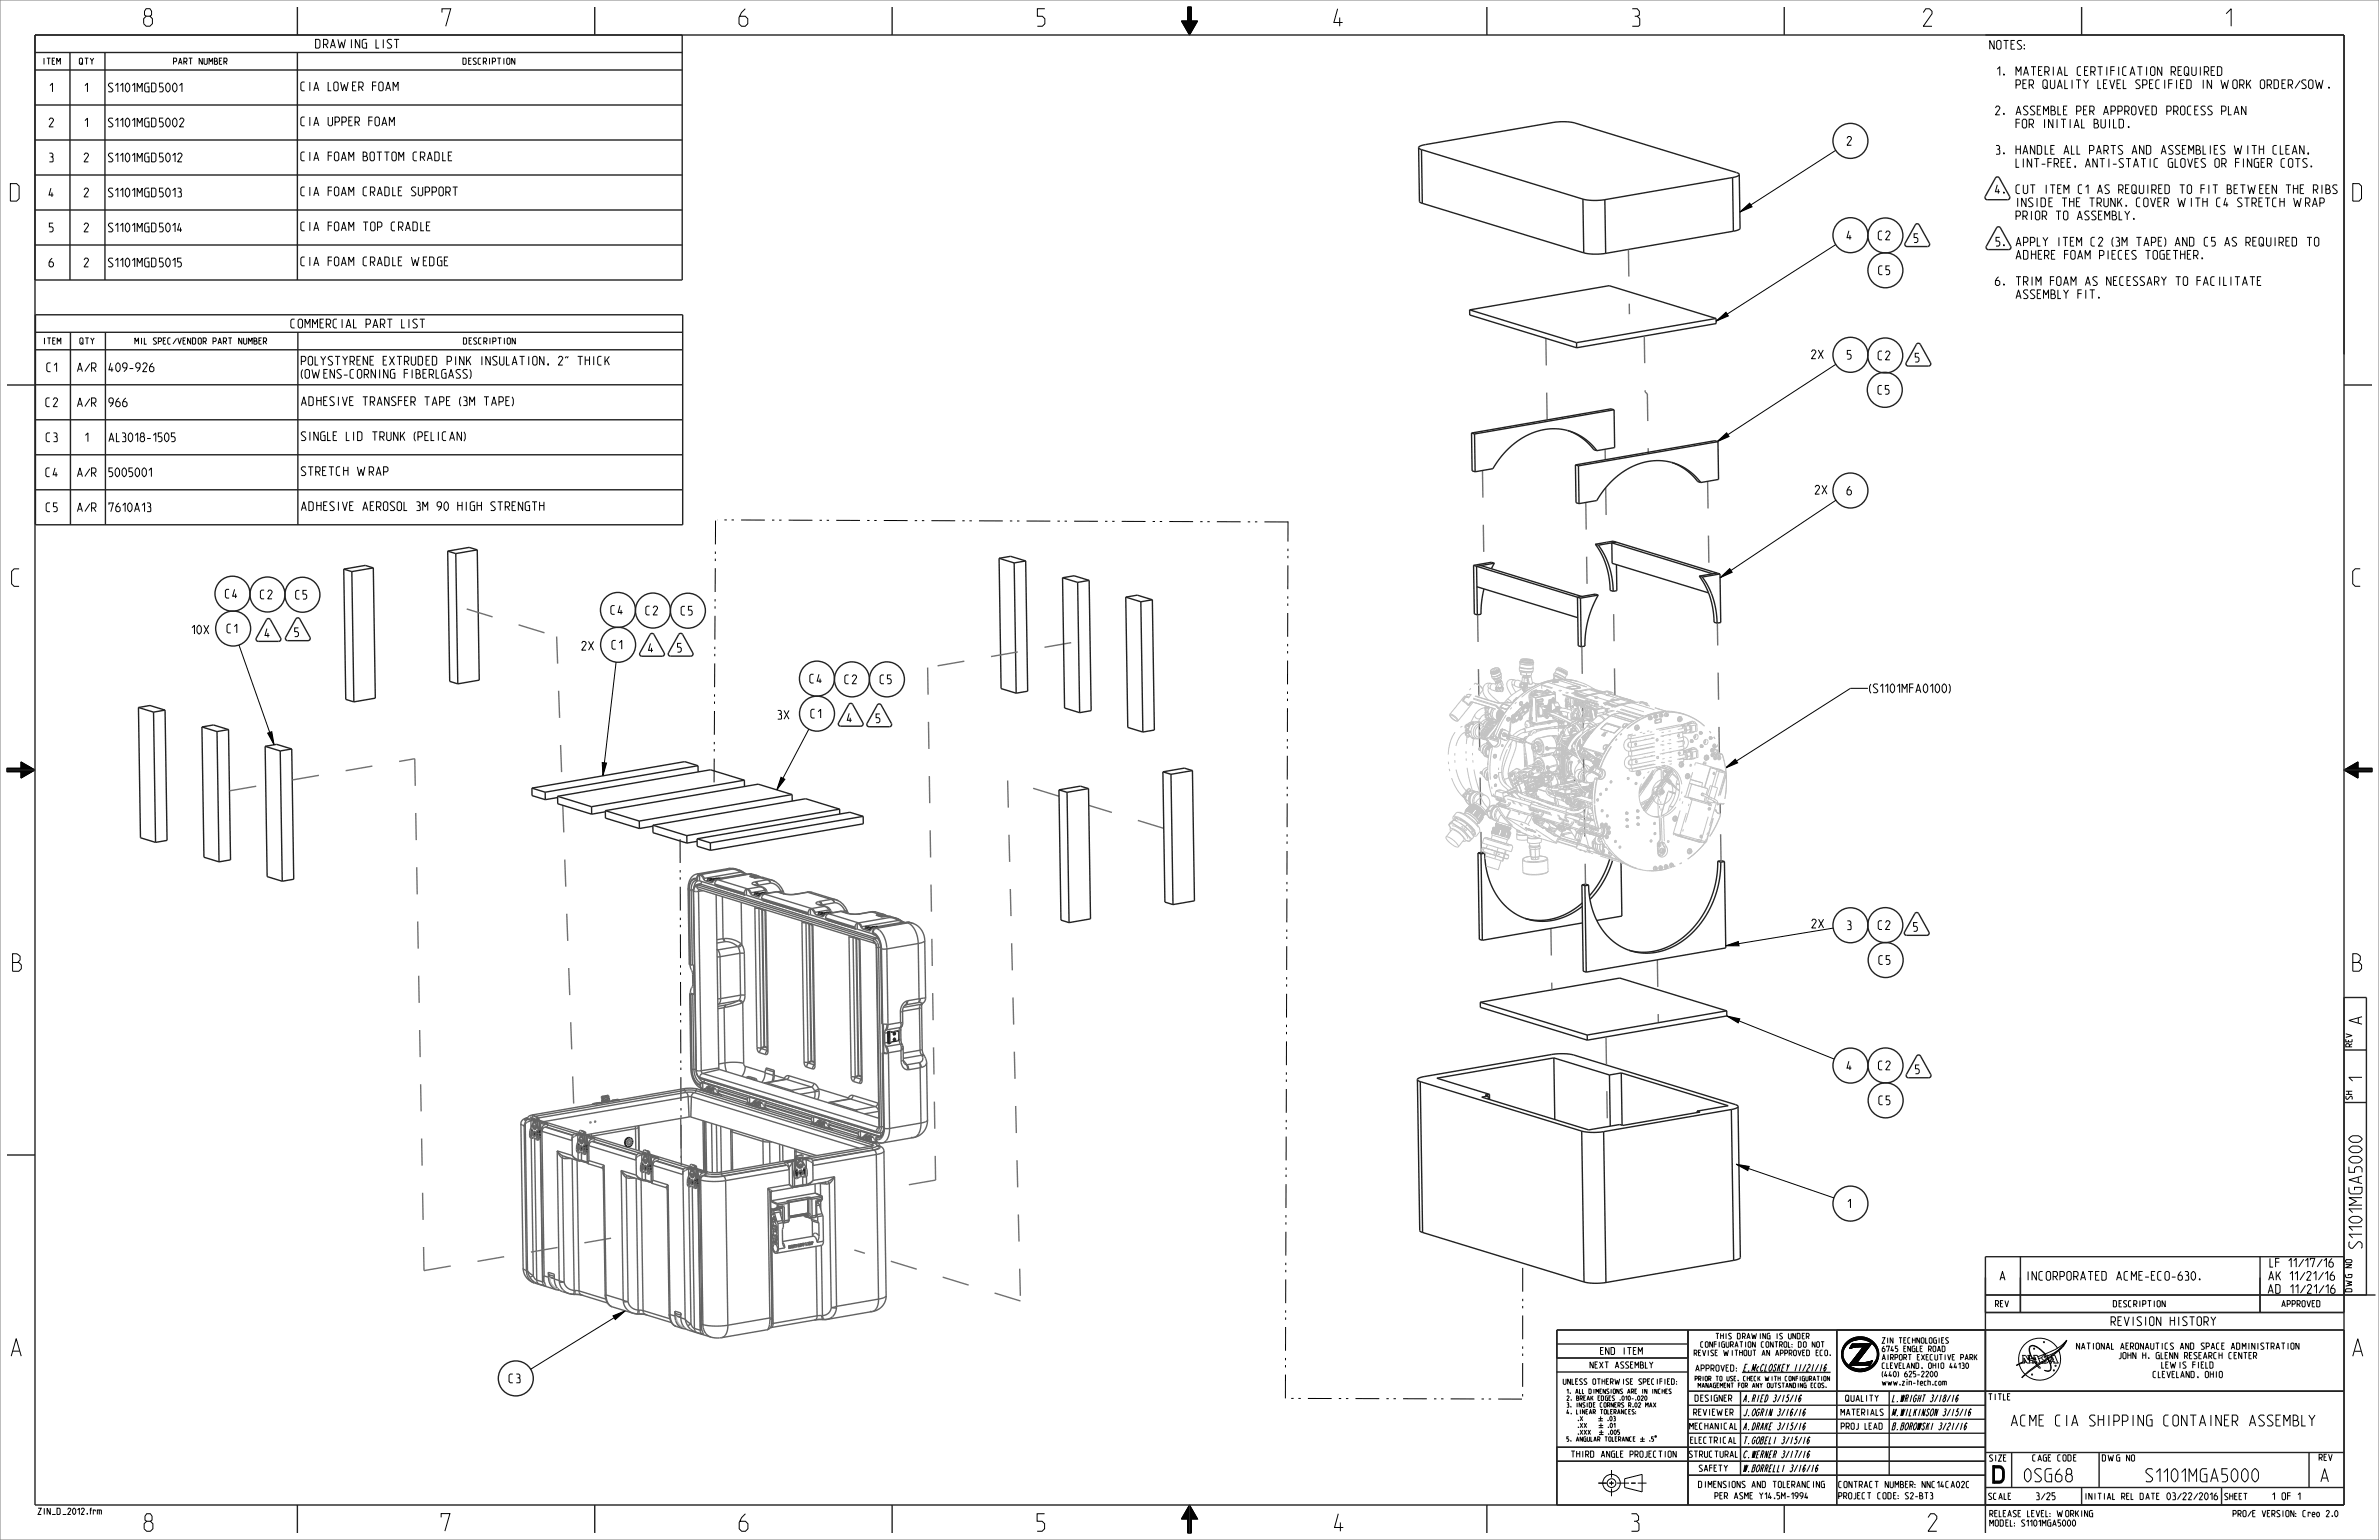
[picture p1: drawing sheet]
<svg xmlns="http://www.w3.org/2000/svg" width="864mm" height="559mm" viewBox="0 0 864 559" stroke-linecap="round" stroke-linejoin="round" font-family="sans-serif">
<defs><g id="words">
<g font-size="8.3">
<text x="52.2" y="9.5">8</text>
<text x="160.5" y="9.5">7</text>
<text x="268.3" y="9.5">6</text>
<text x="376.4" y="9.5">5</text>
<text x="484.2" y="9.5">4</text>
<text x="592.3" y="9.5">3</text>
<text x="698.2" y="9.5">2</text>
<text x="807.5" y="9.5">1</text>
<text x="3.8" y="73">D</text>
<text x="854.1" y="73">D</text>
<text x="4.2" y="212.8">C</text>
<text x="854.1" y="212.7">C</text>
<text x="4.6" y="352.4">B</text>
<text x="854.1" y="352.4">B</text>
<text x="4.1" y="492.1">A</text>
<text x="854.1" y="492.1">A</text>
<text x="723.4" y="538.2">D</text>
<text x="52.3" y="555.6">8</text>
<text x="160.2" y="555.6">7</text>
<text x="268.3" y="555.6">6</text>
<text x="376.3" y="555.6">5</text>
<text x="484.5" y="555.6">4</text>
<text x="592" y="555.6">3</text>
<text x="699.9" y="555.6">2</text>
</g>
<g font-size="6.2">
<text x="857.4" y="371.3" transform="rotate(-90 857.4 371.3)">A</text>
<text x="857.4" y="392.8" transform="rotate(-90 857.4 392.8)">1</text>
<text x="857.4" y="455.3" transform="rotate(-90 857.4 455.3)">S1101MGA5000</text>
<text x="735" y="537.7">0SG68</text>
<text x="777.8" y="537.7">S1101MGA5000</text>
<text x="842.7" y="537.7">A</text>
</g>
<text font-size="5.2" x="730.1" y="517.4">ACME CIA SHIPPING CONTAINER ASSEMBLY</text>
<g font-size="4.1">
<text x="115.3" y="17.5">DRAWING LIST</text>
<text x="722.3" y="17.9">NOTES:</text>
<text x="723.7" y="27.4">1.</text>
<text x="731.8" y="27.4">MATERIAL CERTIFICATION REQUIRED</text>
<text x="17.8" y="33.3">1</text>
<text x="30.5" y="33.3">1</text>
<text x="39.4" y="33.3">S1101MGD5001</text>
<text x="109.2" y="32.9">CIA LOWER FOAM</text>
<text x="731.8" y="32.1">PER QUALITY LEVEL SPECIFIED IN WORK ORDER/SOW.</text>
<text x="723.7" y="41.7">2.</text>
<text x="731.8" y="41.7">ASSEMBLE PER APPROVED PROCESS PLAN</text>
<text x="17.8" y="46">2</text>
<text x="30.5" y="46">1</text>
<text x="39.4" y="46">S1101MGD5002</text>
<text x="109.2" y="45.6">CIA UPPER FOAM</text>
<text x="731.8" y="46.4">FOR INITIAL BUILD.</text>
<text x="670.5" y="52.7">2</text>
<text x="17.8" y="58.7">3</text>
<text x="30.5" y="58.7">2</text>
<text x="39.4" y="58.7">S1101MGD5012</text>
<text x="109.2" y="58.3">CIA FOAM BOTTOM CRADLE</text>
<text x="723.7" y="56">3.</text>
<text x="731.8" y="56">HANDLE ALL PARTS AND ASSEMBLIES WITH CLEAN,</text>
<text x="731.8" y="60.7">LINT-FREE, ANTI-STATIC GLOVES OR FINGER COTS.</text>
<text x="17.8" y="71.4">4</text>
<text x="30.5" y="71.4">2</text>
<text x="39.4" y="71.4">S1101MGD5013</text>
<text x="109.2" y="71">CIA FOAM CRADLE SUPPORT</text>
<text x="723.7" y="70.2">4.</text>
<text x="731.8" y="70.2">CUT ITEM C1 AS REQUIRED TO FIT BETWEEN THE RIBS</text>
<text x="731.8" y="75">INSIDE THE TRUNK. COVER WITH C4 STRETCH WRAP</text>
<text x="109.2" y="83.7">CIA FOAM TOP CRADLE</text>
<text x="731.8" y="79.8">PRIOR TO ASSEMBLY.</text>
<text x="17.8" y="84.1">5</text>
<text x="30.5" y="84.1">2</text>
<text x="39.4" y="84.1">S1101MGD5014</text>
<text x="670.5" y="86.9">4</text>
<text x="681.8" y="87">C2</text>
<text x="694.8" y="88">5</text>
<text x="723.7" y="89.3">5.</text>
<text x="731.8" y="89.3">APPLY ITEM C2 (3M TAPE) AND C5 AS REQUIRED TO</text>
<text x="731.8" y="94.1">ADHERE FOAM PIECES TOGETHER.</text>
<text x="17.8" y="96.8">6</text>
<text x="30.5" y="96.8">2</text>
<text x="39.4" y="96.8">S1101MGD5015</text>
<text x="109.2" y="96.4">CIA FOAM CRADLE WEDGE</text>
<text x="682" y="99.7">C5</text>
<text x="723.7" y="103.6">6.</text>
<text x="731.8" y="103.6">TRIM FOAM AS NECESSARY TO FACILITATE</text>
<text x="731.8" y="108.3">ASSEMBLY FIT.</text>
<text x="105.6" y="119">COMMERCIAL PART LIST</text>
<text x="657" y="130.2">2X</text>
<text x="670.6" y="130.3">5</text>
<text x="681.8" y="130.6">C2</text>
<text x="695.2" y="131.4">5</text>
<text x="17.1" y="134.9">C1</text>
<text x="28.2" y="134.9">A/R</text>
<text x="39.5" y="134.9">409-926</text>
<text x="109.4" y="132.5">POLYSTYRENE EXTRUDED PINK INSULATION, 2&quot; THICK</text>
<text x="109.4" y="137.2">(OWENS-CORNING FIBERLGASS)</text>
<text x="681.7" y="143">C5</text>
<text x="16.7" y="147.6">C2</text>
<text x="28.2" y="147.6">A/R</text>
<text x="39.5" y="147.6">966</text>
<text x="109.4" y="147.2">ADHESIVE TRANSFER TAPE (3M TAPE)</text>
<text x="16.8" y="160.3">C3</text>
<text x="30.7" y="160.3">1</text>
<text x="39.5" y="160.3">AL3018-1505</text>
<text x="109.4" y="159.9">SINGLE LID TRUNK (PELICAN)</text>
<text x="16.7" y="173">C4</text>
<text x="28.2" y="173">A/R</text>
<text x="39.5" y="173">5005001</text>
<text x="109.4" y="172.6">STRETCH WRAP</text>
<text x="658.3" y="179.3">2X</text>
<text x="670.5" y="179.6">6</text>
<text x="16.8" y="185.7">C5</text>
<text x="28.2" y="185.7">A/R</text>
<text x="39.5" y="185.7">7610A13</text>
<text x="109.4" y="185.3">ADHESIVE AEROSOL 3M 90 HIGH STRENGTH</text>
<text x="81.8" y="217">C4</text>
<text x="94.5" y="217.3">C2</text>
<text x="107.3" y="217.4">C5</text>
<text x="221.8" y="222.9">C4</text>
<text x="234.4" y="223.1">C2</text>
<text x="247.3" y="223.2">C5</text>
<text x="69.1" y="230">10X</text>
<text x="82.4" y="229.7">C1</text>
<text x="96.2" y="231.3">4</text>
<text x="107" y="231">5</text>
<text x="210.6" y="235.9">2X</text>
<text x="222.1" y="235.5">C1</text>
<text x="235.4" y="236.7">4</text>
<text x="245.9" y="236.6">5</text>
<text x="294" y="247.8">C4</text>
<text x="306.7" y="248.1">C2</text>
<text x="319.5" y="248.1">C5</text>
<text x="678.1" y="251.4">(S1101MFA0100)</text>
<text x="281.7" y="261">3X</text>
<text x="294.4" y="260.5">C1</text>
<text x="307.6" y="262">4</text>
<text x="318" y="262.2">5</text>
<text x="657.1" y="336.7">2X</text>
<text x="670.6" y="337.3">3</text>
<text x="681.8" y="337.3">C2</text>
<text x="694.7" y="337.9">5</text>
<text x="682.1" y="349.9">C5</text>
<text x="670.5" y="388.2">4</text>
<text x="681.9" y="388.2">C2</text>
<text x="695.3" y="389.6">5</text>
<text x="682.1" y="400.9">C5</text>
<text x="670.8" y="438.3">1</text>
<text x="822" y="459.8">LF 11/17/16</text>
<text x="725.8" y="464.5">A</text>
<text x="735" y="464.5">INCORPORATED ACME-ECO-630.</text>
<text x="822" y="464.5">AK 11/21/16</text>
<text x="822" y="469.3">AD 11/21/16</text>
<text x="766" y="481">REVISION HISTORY</text>
<text x="184.8" y="501.8">C3</text>
</g>
<g font-size="3.4">
<text x="632.5" y="497.6">E.McCLOSKEY 11/21/16</text>
<text x="632.5" y="508.7">A.RIED 3/15/16</text>
<text x="686.5" y="508.7">L.WRIGHT 3/18/16</text>
<text x="632.5" y="513.8">J.OGRIN 3/16/16</text>
<text x="686.5" y="513.8">M.WILKINSON 3/15/16</text>
<text x="632.5" y="518.8">A.DRAKE 3/15/16</text>
<text x="686.5" y="518.8">B.BOROWSKI 3/21/16</text>
<text x="632.5" y="523.9">T.GOBELI 3/15/16</text>
<text x="632.5" y="529">C.WERNER 3/17/16</text>
<text x="632.5" y="534.1">W.BORRELLI 3/16/16</text>
</g>
<g font-size="3.3">
<text x="581" y="491.5">END ITEM</text>
<text x="739" y="544.2">3/25</text>
<text x="824.7" y="544.2">1 OF 1</text>
</g>
<g font-size="3">
<text x="15.5" y="23.4">ITEM</text>
<text x="29.1" y="23.4">QTY</text>
<text x="63.2" y="23.4">PART NUMBER</text>
<text x="168" y="23.4">DESCRIPTION</text>
<text x="15.7" y="124.9">ITEM</text>
<text x="29.2" y="124.9">QTY</text>
<text x="49.1" y="124.9">MIL SPEC/VENDOR PART NUMBER</text>
<text x="168.2" y="124.9">DESCRIPTION</text>
<text x="853.8" y="379.9" transform="rotate(-90 853.8 379.9)">REV</text>
<text x="853.9" y="398.9" transform="rotate(-90 853.9 398.9)">SH</text>
<text x="853.8" y="468.8" transform="rotate(-90 853.8 468.8)">DWG NO</text>
<text x="724.4" y="474.2">REV</text>
<text x="767.1" y="474.2">DESCRIPTION</text>
<text x="828.6" y="474.2">APPROVED</text>
<text x="753.8" y="489.6">NATIONAL AERONAUTICS AND SPACE ADMINISTRATION</text>
<text x="577.4" y="496.5">NEXT ASSEMBLY</text>
<text x="615.5" y="497.6">APPROVED:</text>
<text x="769.2" y="493">JOHN H. GLENN RESEARCH CENTER</text>
<text x="784.7" y="496.5">LEWIS FIELD</text>
<text x="781.6" y="499.9">CLEVELAND, OHIO</text>
<text x="616.1" y="508.5">DESIGNER</text>
<text x="670" y="508.5">QUALITY</text>
<text x="721.9" y="508">TITLE</text>
<text x="616.1" y="513.6">REVIEWER</text>
<text x="668.3" y="513.6">MATERIALS</text>
<text x="614.5" y="518.7">MECHANICAL</text>
<text x="669.2" y="518.7">PROJ LEAD</text>
<text x="614.5" y="523.8">ELECTRICAL</text>
<text x="570.4" y="528.8">THIRD ANGLE PROJECTION</text>
<text x="614.5" y="528.8">STRUCTURAL</text>
<text x="617.6" y="533.9">SAFETY</text>
<text x="722" y="530.2">SIZE</text>
<text x="738.1" y="530.2">CAGE CODE</text>
<text x="763.2" y="530.2">DWG NO</text>
<text x="841.9" y="530">REV</text>
<text x="616.6" y="539.8">DIMENSIONS AND TOLERANCING</text>
<text x="667.5" y="539.8">CONTRACT NUMBER: NNC14CA02C</text>
<text x="621.9" y="543.9">PER ASME Y14.5M-1994</text>
<text x="667.5" y="543.9">PROJECT CODE: S2-BT3</text>
<text x="721.9" y="544.1">SCALE</text>
<text x="756.8" y="544.1">INITIAL REL DATE 03/22/2016</text>
<text x="807.6" y="544.2">SHEET</text>
<text x="13.8" y="549.5">ZIN_D_2012.frm</text>
<text x="722.3" y="550.4">RELEASE LEVEL:WORKING</text>
<text x="809.2" y="550.4">PRO/E VERSION: Creo 2.0</text>
<text x="722.3" y="553.8">MODEL: S1101MGA5000</text>
</g>
<g font-size="2.6">
<text x="623.4" y="485.8">THIS DRAWING IS UNDER</text>
<text x="615.5" y="491.9">REVISE WITHOUT AN APPROVED ECO.</text>
<text x="617.1" y="488.9">CONFIGURATION CONTROL: DO NOT</text>
<text x="683.3" y="487.4">ZIN TECHNOLOGIES</text>
<text x="683.3" y="490.5">6745 ENGLE ROAD</text>
<text x="683.3" y="493.5">AIRPORT EXECUTIVE PARK</text>
<text x="683.3" y="496.6">CLEVELAND, OHIO 44130</text>
<text x="567.5" y="502.3">UNLESS OTHERWISE SPECIFIED:</text>
<text x="683.3" y="499.6">(440) 625-2200</text>
<text x="683.3" y="502.7">www.zin-tech.com</text>
</g>
<g font-size="2.1">
<text x="620.1" y="501">PRIOR TO USE, CHECK WITH CONFIGURATION</text>
<text x="621.1" y="503.5">MANAGEMENT FOR ANY OUTSTANDING ECOS.</text>
<text x="568.8" y="505.7">1. ALL DIMENSIONS ARE IN INCHES</text>
<text x="568.8" y="508.2">2. BREAK EDGES .010-.020</text>
<text x="568.8" y="510.6">3. INSIDE CORNERS R.02 MAX</text>
<text x="568.8" y="513.1">4. LINEAR TOLERANCES:</text>
<text x="572.6" y="515.6">.X</text>
<text x="572.6" y="518.1">.XX</text>
<text x="572.6" y="520.5">.XXX</text>
<text x="598.6" y="523">.5</text>
</g>
</g></defs>
<g fill="none" stroke="#000" stroke-width=".36">
<path d="M431.2 2.5h1.2v5.1h2.3l-2.9 5.1-2.9-5.1h2.3zM666.4 54.6l-34.8 22.4M631.6 77l3.5-3.3 .9 1.3zM842.1 73.6h1.2l.4-.4v-.9l-.4-.5h-1.2v3.2M162.7 93.3h-1.4v3.1h1.4M666.4 88.8l-43.4 27.7M623 116.5l3.5-3.2 .9 1.3zM666.4 132.2l-43.2 28.1M139.3 171.2h1.1l.4-.5v-.9l-.4-.4h-1.1v3.2M623.2 160.3l3.6-3.2 .9 1.3zM666.5 181.5l-42.1 28.1M624.4 209.6l3.5-3.3 .9 1.4z"/>
<path d="M86.7 234.1l12.8 36.2M223.6 240.3l-4.7 41.2M678.1 249.8h-6.4l-45.4 28.9M2.5 278.8h5.1v-2.3l5.1 2.9-5.1 2.9v-2.3h-5.1zM97.2 266l1.5-.5 .8 4.8zM218.6 276.7l1.6 .2-1.3 4.6zM293.6 264.6l-11.6 22M626.3 278.7l3.6-3.2 .9 1.3zM850.9 279.4l5.1-2.9v2.3h5.1v1.2h-5.1v2.3zM283.5 282l1.4 .8-2.9 3.8zM665.5 336.8l-39 6.4M626.5 343.2l4.5-1.6 .3 1.6z"/>
<path d="M626.8 368.7h.1M626.8 368.7l4.8 1-.6 1.5zM626.8 368.7l39 15.6M630.2 422.4l4.8 .8-.5 1.5zM630.2 422.4l35.5 12.3M851.5 457.4l.3-.3h1.6l.4 .3v.5l-.4 .3h-1.6l-.3-.3zM222.5 477.5l4.5-1.9-3.7 3.2zM227 475.6l-34.4 21.2M618.2 499.4v1.6M619.2 499.4l.6 .2v1.2l-.2 .2-.6-.2v-1.2zM661.3 499.4v1.6M662.3 499.4l.6 .2v1.2l-.3 .2-.6-.2v-1.2z"/>
<path d="M664.1 499.4v1.6l-.8-1.6v1.6M668.5 491.4l.5-.4 .1 1.2 .5 1.5-.4 .5zM668.9 489.1l1-.4-.9 2.3-.5 .4zM669.2 494.2l.4-.5 1.1 1.4-.4 .6zM669.7 487.8l1.7-.6-1.5 1.5-1 .4zM670.2 487.2l1.3-1.1 1.8-.8 1.9-.3 1.7 .2 1.5 .6 1.6 1.1 1.1 1.2 .6 1.5a6.7 6.7 0 0 1-4.3 7.8 6.7 6.7 0 0 1-8.3-3.3l-.3-.9a6.1 6.1 0 0 1 1.4-6zM670.3 487.1l.7-.7 3.8-.4-1.8 .4-3.3 1.4zM670.6 487.8a6.4 6.4 0 0 1 10.9 3.3 6.3 6.3 0 0 1-4.1 5.4 6.3 6.3 0 0 1-6.5-1.3 4.9 4.9 0 0 1-.3-7.4zM670.7 495.1l2.3 1.3-1.1 .5-1.6-1.2zM671 486.4a6.7 6.7 0 0 1 7.7-.6 6.7 6.7 0 0 1 3.2 7l-.3 .9-.9 .4a5.2 5.2 0 0 0-4.1-7.9l-1.8-.2zM671.3 495.3l7.5 .1M671.3 495.3h.1"/>
<path d="M671.3 495.4h7.5zM671.3 495.4h7.4zM671.5 489.3h.1M671.6 489h.1M671.7 488.7h2l-2.2 .6zM671.7 488.7h2zM671.7 488.7h.1M671.8 488.7h3.2zM671.8 488.7h.1M671.9 496.9l1.1-.5 1.8 .4 3.9 .1a7.2 7.2 0 0 1-6.8 0zM671.9 494.5l7.6-.4-.7 1.3h-7.5zM671.9 494.5h2.2z"/>
<path d="M671.9 494.5h.1M672 494.4h2.1zM672 494.4h.1M672.2 494.1h.1M672.2 487.8h7l-1.2 1.5h-2.1l.4-.6h-4.5zM672.3 487.8h6.9zM672.3 487.8l-.8 1.5M672.3 487.8h.1M672.3 487.8h6.9M672.5 493.8h.1M672.6 489l-1.1 .3M672.6 489h.1"/>
<path d="M673.7 488.7l-1.1 .3M673.7 488.7h.1M674.1 494.4v.1M674.1 494.4h.1M674.1 494.5h.1M674.1 494.5h1.6M674.3 494.1h.1M674.5 493.8h.1M675 488.7h-1.3M675 488.7h.1M675 488.7h1.3M675.7 494.5h.1"/>
<path d="M675.7 496.8a6.3 6.3 0 0 0 5-2.7l.9-.4-1.4 2-1.5 1.2zM675.9 489.3h2.1l-3.9 5.1h-2.1zM675.9 489.3h.1M676.2 494.4l-.5 .1M676.2 489h.1M676.3 488.7h.1M676.4 488.7l-5.1 6.6M677.2 494.4l-1.5 .1M677.2 494.4h.1M678 489.3h.1M678.3 489h.1M678.4 488.7h.1"/>
<path d="M678.5 488.7h.1M678.6 494.1l-1.4 .3M678.6 494.1l1.1-.2-.2 .2zM678.6 494.1h.1M678.8 495.3h.1M679.2 487.8l-5.1 6.6M679.2 487.8h.1M679.3 494.5h.1M679.4 494.4l-.1 .1M679.4 494.4h.1M679.4 493.9h.3zM679.4 493.9l.3-.1z"/>
<path d="M679.7 493.8h.1M679.5 494.1h.1M679.6 493.8h.1M679.6 493.8l-1 .3M679.7 493.8l-.9 1.6M733 495l1 2.3 1.1 1.4M734.1 491.8h1.2l1 1.7v-1.4l-.2-.3h.9l-.3 .3v2.2l.3 .3h-1.2l-1.1-1.8v1.5l.3 .3h-1l.4-.3v-2.2zM734.4 494.1l-2.5 1.3 2.2-.8M735.3 493.7l-.6 .3M735.5 494.1l-.7 .2M736.3 493.4h-.1M737.7 498.5l.3 .3-.3 .3-.3-.3z"/>
<path d="M737.8 492.9a3.9 3.9 0 0 1-.6-4.4 3.8 3.8 0 0 1 3.8 1.5l1.6 1.8a.98 .98 0 0 0-1.4 .6 .98 .98 0 0 0 .9 1.2M738.1 493.5l-1.4 .3M738.3 492.8l-1.6 .4M738.4 489.1l.3 .3-.3 .3-.3-.3zM738.7 492.5l.4 1h-.7zM738.7 492.6h.1M739 493.3l-.5 .1M739.8 495.5l.8 1-.4-.2-.6-.7M740.1 489.2l2.7 2.6 .5-.1 .1 .8-.2-.1 1 1.9 .6-2.1M740.1 489.2l-.6-.5a1.63 1.63 0 0 0-1.7-.6 1.63 1.63 0 0 0-1.2 1.2l.2 1.7 .9 1.9M740.1 489.2h.1M740.6 494.6h-1.5l.3-.3-.1-.3h-.8l1 1.2"/>
<path d="M740.7 494.5l-1.1-2.7h-1.4l.3 .3-.7 2.2-.3 .3h.9l-.2-.3 .1-.3 1.1 1.3M741.2 492.6l-1.2 .4M741.5 494.1l-.3-.2v.3M741.7 487l.3-.3 .3 .3-.3 .3zM742.1 497.2l.9 .3zM742.3 491.3l-2.6 1M742.5 493.8h.1M742.6 493.8v.4h-.8M742.7 492.2l-.6 .2M743.1 493l-.9-.4-.1-.3a.89 .89 0 0 1 1.4 .8l.6 1.3-.2 .2a1.56 1.56 0 0 1 .6 1.8 1.56 1.56 0 0 1-1.5 1.1M743.3 492.9a37.4 37.4 0 0 0-9.3 7.1l1.3-1.2M743.4 493.2a1.04 1.04 0 0 1-.1 1.3 1.04 1.04 0 0 1-1.4 .1l-.6 .2v-.2"/>
<path d="M743.5 493.1l-5 3.2-3.2 2.5M744.8 491.8l-.1 .1M745.1 492.5l.4 1h-.7zM745.3 497.3l.3-.3 .3 .3-.3 .3zM745.3 491.8h.6l1.3 2.8h-1.7l.3-.3-.1-.3h-1l.1 .6h-.5l.1 .6a1.45 1.45 0 0 1 .1 1.7 1.45 1.45 0 0 1-1.5 .6M745.9 495.6l.3-.3 .3 .3-.3 .3zM746.9 489.2a7.6 7.6 0 0 0-9.4-3.1 7.6 7.6 0 0 0-4.5 8.7M747.4 490.1a7.6 7.6 0 0 1-2.6 9.3 7.6 7.6 0 0 1-9.5-.6M750.3 486.3a17.2 17.2 0 0 1-7.9 5M750.3 486.3a12 12 0 0 1-6.9 5.7M750.3 486.3l-1.9 2.5-5 4M750.3 486.3a12.7 12.7 0 0 1-5.4 5.8l-1.3 1"/>
<path d="M580.2 514.8h1.7M580.2 515.6h1.7M580.3 517.2h1.7M580.3 518.1h1.7M580.4 519.7h1.7M581 513.9v1.7M581.2 516.4v1.7M581.3 518.9v1.6M583.7 515.3l.1 .2zM583.8 517.8l.1 .2zM584.7 513.9l.5 .5v.7l-.3 .5-.5-.5v-.7zM584.7 519.1l.4-.2 .3 .5v.7l-.3 .4-.5-.4z"/>
<path d="M584.9 516.4l.4 .5v.7l-.3 .5-.5-.5v-.7zM585.7 513.9l.6 .3-.2 .4M585.8 516.9l.5-.5v1.7M585.9 514.6l.5 .3v.6l-.7 .1M586 519.1l.4-.2 .3 .5v.7l-.3 .4-.5-.4zM587.9 518.9h-.7v.7l.7 .2v.5l-.7 .2M613.4 518.7v-2.3l.6 1.3 .7-1.3v2.3M614.8 512.6h.8l.4-.3v-.7l-.4-.3h-.8v2.3M615.3 500.3l.9-.2-.3-.7h-.6v1.6M616.4 503.5v-1.6l.5 .9 .5-.9v1.6M616.6 500.3l.8-.2-.2-.7h-.6v1.6M617 500.3l.4 .7"/>
<path d="M617.8 503.5l.5-1.6 .5 1.6M618 503.1h.6M620.1 501.9v1.6l-.8-1.6v1.6M659.3 501.9l-.7 .2v1.2l.7 .2M660 502.1l.2-.2 .6 .2v1.2l-.2 .2-.6-.2zM662.1 502l-.6-.1-.2 .2 .8 1-.2 .4-.6-.1M662.9 503.2v.2zM668.4 517.7h.8l.3-.4v-.6l-.3-.3h-.8v2.3M681.9 506.2l-.7 1M683.6 511.5l-.8-.2-.3 .3v.4l1.1 .9v.4l-.3 .3-.8-.2M569.5 521.4h-.7v.7l.7 .2-.3 .7h-.4M570.2 522.7l.1 .2z"/>
<path d="M572.2 523l.5-1.6 .4 1.6M572.3 522.5h.7M574.4 521.4v1.6l-.8-1.6v1.6M575.7 521.4l-.8 .2v1.2l.8 .2v-.9h-.3M576.2 521.4v1.4l.2 .2 .6-.2v-1.4M577.5 521.4v1.6h.6M578.6 523l.4-1.6 .5 1.6M578.7 522.5h.6M580 522.3l.8-.2-.2-.7h-.6v1.6M580.2 538.2h3.2M580.3 522.3l.5 .7M580.4 520.5h1.7"/>
<path d="M582.6 521.4h.9M583 521.4v1.6M583.9 520.3l.1 .2zM584 521.6l.2-.2 .6 .2v1.2l-.2 .2-.6-.2zM584.2 538.2h1.6M585 533.4v2.8M585 537.4v1.6M585.3 521.4v1.6h.6M586.3 522.1h.5M587 538.2h4.3M587.1 521.4h-.8v1.6h.8M587.5 522.3l.8-.2-.2-.7h-.6v1.6"/>
<path d="M587.9 522.3l.4 .7M588.8 523l.5-1.6 .5 1.6M589 522.5h.6M589.8 536.6l6.3-1.6v6.3l-6.3-1.5zM591.1 521.4v1.6l-.9-1.6v1.6M592.1 538.2h1.6M592.2 521.4l-.7 .2v1.2l.7 .2M592.9 522.1h.5M593.6 521.4h-.7v1.6h.7M594.5 538.2h3.2M595.4 523h1.6M595.4 522.2h1.6"/>
<path d="M596.2 521.4v1.6M614.3 526.7l-.8-.2-.3 .4v.3l1.1 1-.3 .6-.8-.2M774.1 527.9h.4l.4 .3v1.7l-.4 .3h-.4l-.4-.3v-1.7zM431.8 546.1l2.9 5.1h-2.3v5.1h-1.2v-5.1h-2.3zM585 540.1v2.8"/>
<circle cx="585" cy="538.2" r="3.2"/>
<circle cx="585" cy="538.2" r="1.59"/>
</g>
<g fill="#000">
<path d="M431.2 2.5h1.2v5.1h2.3l-2.9 5.1-2.9-5.1h2.3zM631.6 77l3.5-3.3 .9 1.3zM623 116.5l3.5-3.2 .9 1.3zM623.2 160.3l3.6-3.2 .9 1.3zM624.4 209.6l3.5-3.3 .9 1.4zM97.2 266l1.5-.5 .8 4.8zM626.3 278.7l3.6-3.2 .9 1.3zM850.9 279.4l5.1-2.9v2.3h5.1v1.2h-5.1v2.3zM2.5 278.8h5.1v-2.3l5.1 2.9-5.1 2.9v-2.3h-5.1zM218.6 276.7l1.6 .2-1.3 4.6zM283.5 282l1.4 .8-2.9 3.8zM626.5 343.2l4.5-1.6 .3 1.6z"/>
<path d="M626.8 368.7l4.8 1-.6 1.5zM630.2 422.4l4.8 .8-.5 1.5zM222.5 477.5l4.5-1.9-3.7 3.2zM668.5 491.4l.5-.4 .1 1.2 .5 1.5-.4 .5zM668.9 489.1l1-.4-.9 2.3-.5 .4zM669.2 494.2l.4-.5 1.1 1.4-.4 .6zM669.7 487.8l1.7-.6-1.5 1.5-1 .4zM670.7 495.1l2.3 1.3-1.1 .5-1.6-1.2zM672.3 487.8h6.9zM675.9 489.3h2.1l-3.9 5.1h-2.1zM670.3 487.1l.7-.7 3.8-.4-1.8 .4-3.3 1.4zM671.7 488.7h2l-2.2 .6z"/>
<path d="M671.7 488.7h2zM672 494.4h2.1zM671.9 494.5h2.2zM671.9 496.9l1.1-.5 1.8 .4 3.9 .1a7.2 7.2 0 0 1-6.8 0zM671.8 488.7h3.2zM671 486.4a6.7 6.7 0 0 1 7.7-.6 6.7 6.7 0 0 1 3.2 7l-.3 .9-.9 .4a5.2 5.2 0 0 0-4.1-7.9l-1.8-.2zM671.9 494.5l7.6-.4-.7 1.3h-7.5zM671.3 495.4h7.4zM671.3 495.4h7.5zM672.2 487.8h7l-1.2 1.5h-2.1l.4-.6h-4.5zM679.4 493.9l.3-.1zM678.6 494.1l1.1-.2-.2 .2z"/>
<path d="M679.4 493.9h.3zM675.7 496.8a6.3 6.3 0 0 0 5-2.7l.9-.4-1.4 2-1.5 1.2zM431.8 546.1l2.9 5.1h-2.3v5.1h-1.2v-5.1h-2.3z"/>
</g>
<g fill="none" stroke="#222" stroke-width=".51">
<path d="M12.7 12.7h838.2v533.4h-838.2zM12.7 19h234.9M25.4 19v82.6M38.1 19v82.6M107.9 2.5v10.2M107.9 19v82.6M215.9 2.5v10.2M247.6 12.7v88.9h-234.9M323.8 2.5v10.2M539.8 2.5v10.2M647.7 2.5v10.2M755.6 2.5v10.2"/>
<path d="M12.7 25.4h234.9M12.7 38.1h234.9M12.7 50.8h234.9M515 53.6l.3 19.5 1 .7M515 53.6l.6-.6 1.6-.5 46.6-8.1 5.7-.2 2.2 .4 58.6 18 1.1 .7M515 53.6l1 .7M516 54.3l.3 19.5M516 54.3l58.6 18M12.7 63.5h234.9M12.7 76.2h234.9M516.3 73.8l58.6 17.9M574.6 72.3l3.7 .4 4.3-.2"/>
<path d="M574.6 72.3l.3 19.4M582.6 72.5l.3 19.4M628.9 64.4l-46.3 8.1M628.9 64.4l.3 19.5M631.4 63.3l-.7 .6-1.8 .5M631.4 63.3l.3 19.5-.7 .6-1.8 .5M724.6 64.4l.8-.2 .4 .4 3.7 6.7 .1 .5-.3 .5-7.9 .2-.7-.4v-.8zM12.7 88.9h234.9M574.9 91.7l3.7 .5 4.3-.3M629.2 83.9l-46.3 8M695.4 81.4l.9-.2 .4 .4 3.7 6.7 .1 .5-.3 .5-7.9 .2-.7-.4v-.8zM725 82.5l.8-.2 .4 .4 3.7 6.7 .1 .5-.3 .5-7.9 .2-.7-.4v-.8z"/>
<path d="M12.9 114.2h234.9v76.2h-234.9zM533.5 112.4l50.6-8.7 38.8 11.9M533.5 112.4v1.9l38.8 11.9M533.5 112.4l38.8 11.9M622.9 115.6l.1 1.8-50.7 8.8M622.9 115.6l-50.6 8.7M2.5 139.7h10.2M12.9 120.6h234.9M12.9 126.9h234.9M12.9 139.6h234.9M25.6 120.6v69.8M38.3 120.6v69.8"/>
<path d="M108.1 120.6v69.8M572.3 124.3v1.9M695.9 124.7l.8-.1 .4 .4 3.7 6.6 .1 .6-.3 .4-7.9 .2-.7-.4v-.8zM850.9 139.7h10.2M12.9 152.3h234.9M12.9 165h234.9M12.9 177.7h234.9M162.5 200l.7 47.2 3 .9M162.5 200l3 .9M173.2 199.5l.8 47.3-7.8 1.3M173.2 199.5l-2.9-.9-7.8 1.4M173.2 199.5l-7.7 1.4"/>
<path d="M579.1 197.5a28.3 28.3 0 0 1 5.4 16.7l1.1 .4M579.1 197.5l6.5-1.1 38.8 11.9M579.1 197.5l1.1 .3M580.2 197.8a28.3 28.3 0 0 1 5.4 16.8M586.7 196.7l-6.5 1.1M124.8 206.5l.7 47.3 3 .9M124.8 206.5l2.9 .9M127.7 207.4l.8 47.3M135.5 206.1l.7 47.2-7.7 1.4M135.5 206.1l-2.9-.9-7.8 1.3M135.5 206.1l-7.8 1.3M165.5 200.9l.7 47.2"/>
<path d="M362.7 202.6l.7 47.3 5.5 1.6M362.7 202.6l4.2-.7 5.4 1.6M362.7 202.6l5.5 1.7M368.2 204.3l.7 47.2M372.3 203.5l.8 47.3-4.2 .7M372.3 203.5l-4.1 .8M385.7 209.6l.7 47.3 5.5 1.7M385.7 209.6l4.2-.7 5.5 1.7M385.7 209.6l5.5 1.7M391.2 211.3l.7 47.3M395.4 210.6l.7 47.3-4.2 .7M395.4 210.6l-4.2 .7"/>
<path d="M408.7 216.7l.7 47.2 5.5 1.7M408.7 216.7l4.1-.7 5.5 1.6M408.7 216.7l5.4 1.7M414.1 218.4l.8 47.2M418.3 217.6l.7 47.3-4.1 .7M418.3 217.6l-4.2 .8M534.9 205.1l.3 17.7 1.1 .3M534.9 205.1l38.8 11.9M536.1 212.9l36.7 11.2M537.6 205.2l36.6 11.2M538.7 213.7l-.8 4.6-.3 4.6-1.3 .2M542.5 204.4l-1.1 2"/>
<path d="M542.5 204.4l-6.5 1.1 .3 17.6M542.5 204.4l-1.1-.4-6.5 1.1M573.7 217l.3 17.7M580.2 215.9a36.3 36.3 0 0 0-4.9 18.5l-1.3 .3M580.2 215.9l-6.5 1.1M580.2 215.9l-1.1-.3-6.5 1.1 .3 17.6 1.1 .4M586.8 204.9l.1 9.4-1.3 .3M616.8 209l1.9 2.9 1.5 3.2M616.8 209l1.1 .4M617.9 209.4l2.2 3.5 1.7 3.9 1.1 4.3 .4 5M620.2 215.1l1.5 5.1 .5 5.6 1.1 .3M621.7 208.2l-36.6-11.2 .1 7.4 35 10.7"/>
<path d="M623.3 207.9l-6.5 1.1M624.4 208.3l.2 17.6-1.3 .2M624.4 208.3l-6.5 1.1M96.9 224.6l.8-.1 .5 .4 3.7 6.6 .1 .6-.3 .4-7.9 .2-.7-.4-.1-.8zM107.6 224.4l.8-.2 .4 .4 3.7 6.7 .1 .5-.3 .5-7.9 .2-.7-.4v-.8zM236.2 230l.8-.1 .4 .3 3.7 6.7 .1 .6-.3 .4-7.9 .2-.7-.4v-.8zM246.6 230l.8-.1 .4 .3 3.7 6.7 .1 .5-.3 .5-7.9 .2-.7-.4v-.8zM50.3 256.7l.7 47.3 5.5 1.7M50.3 256.7l5.4 1.7M50.3 256.7l4.1-.7 5.5 1.7M55.7 258.4l.8 47.3M59.9 257.7l.7 47.2-4.1 .8"/>
<path d="M59.9 257.7l-4.2 .7M308.3 255.4l.8-.1 .4 .3 3.7 6.7 .1 .5-.3 .5-7.9 .2-.7-.4v-.8zM318.6 255.6l.9-.1 .4 .3 3.7 6.7 .1 .5-.3 .5-7.9 .2-.7-.4v-.8zM2.5 279.4h10.2M73.3 263.8l.7 47.3 5.5 1.6M73.3 263.8l5.5 1.7M73.3 263.8l4.2-.7 5.5 1.6M78.8 265.5l.7 47.2M83 264.7l.7 47.3-4.2 .7M83 264.7l-4.2 .8M96.2 270.8l.8 47.3 5.5 1.7M96.2 270.8l5.5 1.7"/>
<path d="M96.2 270.8l4.2-.7 5.5 1.7M101.7 272.5l.8 47.3M105.9 271.8l.7 47.2-4.1 .8M105.9 271.8l-4.2 .7M253.4 277.8v2.3M253.4 277.8l-4.8-1.4-55.5 9.6M253.4 277.8l-55.5 9.7M432.9 279.6l.7 47.3-7.8 1.3M432.9 279.6l-7.8 1.4M432.9 279.6l-3-.9-7.8 1.4M850.9 279.4h10.2M193.1 286v2.7l4.9 1.5"/>
<path d="M193.1 286l4.8 1.5M197.9 287.5l.1 2.7M202.4 288.9l.1 2.8 12.3 3.7M202.4 288.9l12.3 3.8M202.4 289.4l-4.4 .8M214.7 292.7l.1 2.7M219.7 294.2l.1 2.7 12.3 3.7M219.7 294.2l12.4 3.7M219.7 294.6l-4.9 .8M232.1 297.9v2.7M237 299.4v2.7l12.4 3.8M237 299.4l12.3 3.8"/>
<path d="M237 299.8l-4.9 .8M270.2 283.1l.1 2.3M270.2 283.1l-12.3-3.8-55.5 9.6M270.2 283.1l-55.5 9.6M287.5 288.3l.1 2.4M287.5 288.3l-12.3-3.8-55.5 9.7M287.5 288.3l-55.4 9.6M304.8 293.6v1.8M304.8 293.6l-55.5 9.6M304.8 293.6l-12.3-3.8-55.5 9.6M313.3 296.2l.1 2.7-55.5 9.6M313.3 296.2l-55.4 9.6"/>
<path d="M313.3 296.2l-4.8-1.5-55.5 9.7M384.4 286.6l.7 47.3 3 .9M384.4 286.6l2.9 .9M387.3 287.5l.8 47.3M395.1 286.2l.8 47.2-7.8 1.4M395.1 286.2l-7.8 1.3M395.1 286.2l-2.9-.9-7.8 1.3M422.1 280.1l.8 47.2 2.9 .9M422.1 280.1l3 .9M425.1 281l.7 47.2M249.3 303.2l.1 2.7M253 304.4l.1 2.7 4.8 1.4"/>
<path d="M253 304.4l4.9 1.4M253.1 305.3l-3.7 .6M257 318.8v.5l1.9 .6M257 318.8l2.3 .7M257 318.8l.2-.3 2.5 .7M257.9 305.8v2.7M259.5 319h.1M259.5 318.9l.1 .1M259.5 318.9h.1M259.6 319h.5M259.6 319h.1M259.7 319h.1"/>
<path d="M259.8 318.8h.1M259.8 318.8l-.2 .1M260 318.8h-.2M260 318.8h.1M260.1 318.8h.1M260.1 318.8h-.1M260.1 318.8l.3 .1M260.1 318.8h-.3M260.1 319h.1M260.3 319h-.2M260.3 319h-.5M260.4 318.9l-.1 .1"/>
<path d="M260.4 318.9h.1M262 318.8l-1.1-.2-2.1 .4M536.5 309.5l1.4-.2 1.1 .3M536.5 309.5l1.1 .3M536.5 309.5l.5 31.3M537.6 309.8l.5 31.4M539 309.6a25.1 25.1 0 0 0 11.9 22.4l2.7 1.2M539 309.6l-1.4 .2M584.3 311.7a35.2 35.2 0 0 1-7.3 13.3M585.4 312.2a34.9 34.9 0 0 1-8.2 14.1M588.5 312.9l.3 19.5M623.6 312.5a33.9 33.9 0 0 1-18 31 20.7 20.7 0 0 1-13.5 1.5"/>
<path d="M623.6 312.5l1.3-.2 1.1 .3M623.6 312.5l1.1 .4M624.7 312.9a33.8 33.8 0 0 1-18.2 31 20.4 20.4 0 0 1-14.4 1.1M626 312.6l-1.3 .3M626 312.6l.5 31.4M274 324v.5l1.9 .6M274 324l2.3 .7M274 324l.2-.3 2.5 .8M276.5 324.1l.2 .1M276.5 324.2h.1M276.5 324.2l.2 .1M276.5 324.1h.1"/>
<path d="M276.7 324.2h.2M276.7 324.3h.2M276.8 324l-.3 .1M276.8 324v.1M276.8 324h.1M277 324h.1M277 324h-.2M277.1 324h.1M277.1 324l-.2 .1M277.1 324l.3 .1M277.1 324l-.3 .1M277.1 324.3h-.2"/>
<path d="M277.1 324.2h-.2M277.4 324.2h-.3M277.4 324.2l-.3 .1M277.4 324.1v.1M277.4 324.2h.1M279 324l-1.1-.2-2.1 .4M297.2 331.1v.5l2 .6M297.2 331.1l2.3 .7M297.2 331.1l.3-.3 2.4 .8M299.7 331.3h.1M299.7 331.2h.1M299.8 331.3l.2 .1"/>
<path d="M300 331.2h.1M300 331.1l-.2 .1M300.2 331.1h.1M300.2 331.1l-.2 .1M300.2 331.1h-.2M300.3 331.2h-.2M300.3 331.2h.1M300.3 331.1h.1M300.3 331.1l.3 .1M300.3 331.1l-.3 .1M300.3 331.3h-.3M300.3 331.4h-.3"/>
<path d="M300.5 331.3h-.2M300.5 331.3l-.2 .1M300.6 331.2l-.1 .1M300.6 331.3h-.1M302.2 331.2l-1.1-.3-2.1 .4M314.2 336.3v.5l2 .6M314.2 336.3l2.3 .7M314.2 336.3l.3-.3 2.4 .8M316.7 336.5l.4 .1M316.7 336.5h.1M316.7 336.5l.3 .1M316.7 336.4v.1"/>
<path d="M316.7 336.4h.1M317 336.6h.1M317 336.3l-.2 .1M317.1 336.4h.1M317.3 336.3h-.3M317.3 336.3h.1M317.3 336.3l-.2 .1M317.3 336.3v.1M317.3 336.4h-.2M317.3 336.3l.3 .2M317.3 336.6h-.2M317.4 336.6h-.1"/>
<path d="M317.6 336.5l-.2 .1M317.6 336.5l-.5 .1M317.6 336.5h.1M319.2 336.4l-1.1-.2-2.1 .3M574.2 321.1l1.4-.3 1.1 .4M574.2 321.1l1.1 .3M574.2 321.1l.5 31.3M574.4 327.6a22.3 22.3 0 0 1-20.8 5.7M574.4 328.9a21.7 21.7 0 0 1-20.8 4.3M575.3 321.4l.5 31.3M576.7 321.2a25.1 25.1 0 0 0 11.9 22.4l3.5 1.4M576.7 321.2l-1.4 .2"/>
<path d="M695.3 331.3l.8-.1 .4 .3 3.7 6.7 .1 .5-.3 .5-7.9 .2-.7-.4v-.8zM322.2 374.4l.1 4.2 .3 .1M322.2 374.4h.1M322.3 374.5h.3M322.5 374.5h.1M322.4 374.4h.1M322.5 374.4v.1M322.6 374.5h.4v4.2M322.6 374.5v4.2M323 374.3h.1M323 374.3l-.8 .1M323 378.7h-.4"/>
<path d="M323 378.7h.1M323.1 374.3l.4 .2M323.1 374.3l-.6 .1M323.5 374.5h.1M323.6 374.5h.1M323.6 374.5l.1 .1M324.3 375.2v.1M324.3 377.2l.1 .2M324.3 375v.2M324.3 377.1v.1M324.3 375.3h.1M324.3 377.3h.1"/>
<path d="M324.4 375l-.1 .2M324.4 377.3v.1M324.4 375.3l.2 .2M324.4 375.4l.1 .1M324.4 377.4h.1M324.4 377.1h-.1M324.4 377.4l.2 .2M324.4 377.5l.2 .1M324.4 374.8l-.1 .2M324.5 376.9l-.1 .2M324.5 374.8h.1M324.5 376.8v.1"/>
<path d="M324.5 375.5h.1M324.6 374.7l-.2 .1M324.6 374.7l-.1 .1M324.6 375.1h.1M324.6 375.1h.3h-.3M324.6 377.3h.1M324.7 375.1h-.1M324.7 375.2h.1M324.7 377.2h.1M324.7 377.3h.1M324.8 374.7h.1M324.8 374.7h-.2"/>
<path d="M324.8 376.7v.1M324.8 376.7l-.3 .1M324.8 375l-.1 .1M324.8 375v.1M324.8 375.1l-.1 .1M324.8 377.1l-.1 .1M324.8 377.1l.1 .1M324.8 377.1l-.1 .2M324.8 374.7l.2 .5-.4 .3M324.8 376.8h.1M324.9 377.2l-.2 .1M324.9 376.8l.1 .5-.4 .3"/>
<path d="M324.9 377.2l-.1-.2-.2 .2M324.9 377.2l-.3 .1M325.6 374.2l-2 .3M325.6 374.2h.1M325.7 374.2l.5 .4-.1 2.8-2.4 .7-.7 .4M325.7 374.2l-2 .4M325.7 374.2h-.1M537.4 363.7l50.6-8.8 38.8 11.9M537.4 363.7v1.8l38.8 11.9M537.4 363.7l38.8 11.9M576.2 375.6v1.8M626.8 366.8v1.9l-50.6 8.7"/>
<path d="M626.8 366.8l-50.6 8.8M850.9 361.9h8.1v108M259.2 395l.5 .1M259.3 394.9h.2M514.5 391.7l.9 54.8 1 .7M514.5 391.7l.6-.5 1.6-.5 46.6-8.1 5.7-.2 2.3 .4 58.6 18 1 .7M514.5 391.7l1.1 .8M515.6 392.5l58.6 17.9M515.6 392.5l.8 54.7M540.2 397.7l-2.3 .4 38.8 11.9 11.3-2 1.1 .4 28-4.9-1-.3M540.2 397.7v1.1M540.7 397.1l-1.6 .3 1.1 .3"/>
<path d="M540.7 397.1v1.9M564.1 383.9l-42.5 7.3 19.1 5.9M564.1 383.9l20.2 6.2M564.1 383.9l.3 22.3M584.3 390.1l.2 18.5M588.5 389.3l38.9 11.9-11.3 2M588.5 389.3l-4.2 .8M588.5 389.3l.3 19M695.9 383l.8-.2 .5 .4 3.7 6.7 .1 .5-.3 .5-7.9 .2-.7-.4v-.8zM850.9 381h8.1M2.5 419.1h10.2M193.1 410.3h.1"/>
<path d="M193.1 410.3l.1 .4M193.2 410l-.1 .3M193.8 411.2v.1M193.8 411.2h.1M193.8 411.1v.1M193.8 411.3h.1M193.9 411.1h.1M193.9 411.2l-.1 .1M193.9 411.1v.1M193.9 411.2h.1M194 411v.1M194 411.1h.1"/>
<path d="M194 411.3h-.2M194 411.3h.1M194 411.3v.8M194 412.1h.1M194 412.1h-.1M194 411.1v.1M194 411.2v.1M194 411.2h.1M194 411.1v.2M194 411.3l.4 .4M194 412.1l.3 .1M194.2 410.8l.2 .1"/>
<path d="M194.2 411.2v.2M194.2 411.2h.1M194.2 411.4h.1M194.3 411.2l-.1 .3M194.4 411.7h.1M194.5 411.6l-.1 .1M195 411.7l.2 .1M195.1 410.9h.1M195.1 410.9l.1 .8M195.1 410.8v.1M195.1 410.7v.1M195.1 410.7h.1"/>
<path d="M195.1 410.6v.1M195.2 411.8h.1M195.2 410.9h.1M195.2 410.9v.2M195.2 410.5l-.1 .1M195.2 410.7v.2M195.7 410.3h.3M195.7 410.3l.1 .1M195.8 410.4h.1M195.8 410.8l.1 .2M195.9 411.1h.1M195.9 411v.1"/>
<path d="M195.9 411.7h.1M195.9 410.4v1.3M195.9 410.4l-.2 .1M196 411.7h.1M195.9 411.9v.1M195.9 411.9v.8M195.9 412.7l-.1 .1M196 411.7v.1M196 411.8l-.1 .1M196 410.3v.1M196 411.8h.1M196 411.7h-.1"/>
<path d="M196 410.4v1.3M196 410.4h-.1M196 411.9l-.1 .8M196 411.9h-.1M196 411.8v.1M210.1 415.5h.1M210.1 415.5l.1 .5M210.2 415.2l-.1 .3M210.8 416.5h.1M210.8 416.4v.1M210.8 416.3v.1M210.9 416.5h-.1"/>
<path d="M210.9 416.3h-.1M210.9 416.3h.1M210.9 416.5h.1M210.9 416.4h.1M210.9 416.4v.1M211 416.2v.1M211 416.3h.1M211 416.5l-.2 .1M211 416.5v.8M211 416.5h.1M211 417.3l-.1 .1M211 417.4h.1"/>
<path d="M211 416.4v.1M211 416.4h.1M211 416.3v.2M211 416.5l.1 .2M211 417.4h.3M211.1 416.2l-.1 .1M211.1 416.7v.1M211.1 416.8l.3 .2M211.2 416.3h.1M211.2 416l.2 .1M211.2 416.4v.3M211.2 416.4h.1"/>
<path d="M211.2 416.7h.1M211.2 416.4v.2M211.4 417h.1M211.5 416.9l-.1 .1M212 416.9l.2 .1M212.1 416.1h.1M212.1 416.1l.1 .8M212.1 415.9v.2M212.1 415.9h.1M212.2 417h.1M212.2 416.1h.1M212.2 416.1v.2"/>
<path d="M212.2 416v.1M212.2 416h.1M212.2 415.7l-.1 .2M212.2 415.9v.1M212.7 415.5l.3 .1M212.7 415.6h.1M212.8 415.6h.1M212.8 416l.1 .2M212.9 416.3h.1M212.9 416.2v.1M212.9 416.9h.1M212.9 415.6v1.3"/>
<path d="M212.9 416.9l.1 .1M212.9 417.1v.1M212.9 417.1v.9M212.9 418h-.1M213 417h.1M213 417v.1M213 415.6h.1M213 416.9h-.1M213 416.9h.1M213 417.1h-.1M213 417.1h.1M213 415.6v1.3"/>
<path d="M213 415.6h-.1M213 416.9v.1M213 417.1l-.1 .9M227.5 413.3l1.2-.4 .9 .8-.1 1.3-.9 1h-.9l-.6-.7-.1-1.1zM228.6 412.8l-1 .2-.7 1v1.3l.7 .7M276.2 400.2l.5 .1M276.3 400.1l.2 .1M299.5 407.3l.4 .2M299.5 407.2l.2 .1M316.5 412.5l.4 .2M316.5 412.4l.2 .1M574.2 410.4l3.7 .5 4.2-.3"/>
<path d="M574.2 410.4l.8 54.8M582.1 410.6l.9 54.8M616.1 403.2v.5M628.5 402.6l-46.4 8M628.5 402.6l.8 54.7M630.9 401.5l-.6 .6-1.8 .5M630.9 401.5l.9 54.8-.7 .5-1.8 .5M850.9 400h8.1M233.3 422.6h.1M233.3 422.6l.1 .5M233.4 422.3l-.1 .3M234 423.6h.1"/>
<path d="M234 423.5h.1M234.1 423.4h.1M234.1 423.5h.1M234.1 423.6h.1M234.1 423.5v.1M234.2 423.4h.1M234.2 423.3v.1M234.2 423.4v.1M234.2 423.6l-.2 .1M234.2 423.6v.9M234.3 423.6h.1M234.2 424.5h.1"/>
<path d="M234.2 423.5h.1M234.3 424.5h.1M234.2 423.6h.1M234.2 423.3l.1 .1M234.3 423.5v.2M234.3 423.7v.1M234.3 424.5h.2M234.3 423.3v.2M234.3 423.8h.1M234.3 423.8l.3 .3M234.4 423.5v.3M234.4 423.5h.1"/>
<path d="M234.4 423.1l.2 .1M234.4 423.8h.1M234.4 423.5l.1 .3M234.4 423.5l.1 .1M234.5 423.6v.2M234.5 423.5l-.1 .3M234.6 424.1h.1M234.7 424l-.1 .1M235.3 424.1h.1M235.3 423.2l.1 .1M235.3 423.2h.1M235.3 423.2l.1 .8"/>
<path d="M235.3 423.1v.1M235.3 423.1h.1M235.3 423v.1M235.4 423h-.1M235.4 424.1v.1M235.4 423.2v.1M235.4 423.3v.2M235.4 423.1v.1M235.4 423.1h.1M235.5 422.9l-.1 .1M235.5 423l-.1 .1M236 422.7h.1"/>
<path d="M236.1 422.7h.1M236.1 423.2v.2M236.2 424.2h.1M236.1 423.4h.1M236.1 424h.1M236.1 422.8h-.1M236.1 422.8l.1 1.2M236.2 424.1h.1M236.2 424.2v.9M236.2 425.1h-.1M236.2 422.7h-.2M236.2 422.7h.1"/>
<path d="M236.2 424h.1M236.3 424h.1M236.2 422.7l.1 1.3M236.2 422.7l-.1 .1M236.3 424v.2M236.3 424.2l-.1 .9M236.3 424.2h-.1M250.3 427.8h.1M250.3 427.8l.1 .1M250.3 427.8l.1 .5M250.4 427.5l-.1 .3M251 428.8v.1"/>
<path d="M251 428.7v.1M251 428.9h.1M251 428.7h.1M251.1 428.7h-.1M251.1 428.9h.1M251.1 428.8h.1M251.1 428.6v.1M251.1 428.6h.1M251.1 428.7h.1M251.2 428.6v.1M251.2 428.5v.2M251.2 428.7h.1"/>
<path d="M251.2 428.9h-.1M251.2 428.9h.1M251.2 428.9l.1 .8M251.2 429.7h.1M251.2 428.7v.2M251.3 428.7h-.1M251.3 428.7v.2M251.3 428.9v.2M251.3 429.7l.2 .1M251.3 428.5v.2M251.3 429.1h.1M251.3 429.1l.2 .2"/>
<path d="M251.4 428.7v.4l.1-.4M251.4 428.4h.2M251.4 428.7v.3M251.4 428.7h.1M251.4 428.8h.1M251.4 429h.1M251.4 428.7l.1 .3M251.5 428.8h.1M251.5 428.8v.2M251.5 429.3h.1M251.6 429.3h.1M251.7 429.2l-.1 .1"/>
<path d="M252.3 429.3l.1 .1M252.3 428.4h.1M252.3 428.4l.1 .9M252.3 428.3v.1M252.3 428.2v.1M252.4 428.2h-.1M252.4 428.1v.1M252.4 429.4h.1M252.4 428.4v.1M252.4 428.5v.2M252.5 428.1h-.1M252.5 428.2l-.1 .2"/>
<path d="M252.9 427.8l.3 .1M252.9 427.9h.1M253 427.9l.1 .1M253.1 427.9h.1M253.1 428.4v.2M253.1 428.6v.1M253.1 429.2l.1 .1M253.1 428l.1 1.3M253.2 429.5h-.1M253.2 429.5v.8M253.2 429.2h.1M253.2 430.3h-.1"/>
<path d="M253.2 429.3v.1M253.2 429.4v.1M253.2 429.4h.1M253.2 427.9l.1 1.3M253.2 427.9l-.1 .1M253.3 429.2v.2M253.3 429.2h-.1M253.3 429.4l-.1 .9M288.9 424.8h.1M288.9 424.5h.1M288.9 424.8v.2M288.9 424.4l.1 .1"/>
<path d="M288.9 424.5l.1 .4M288.9 424.9v.1M288.9 425v.3zM289 424.5h.1M289 424.5l.1 .1M289 424.9h.1M289 424.9l-.1 1.3M289 426.6v.1M289 426.6h.1M289.1 426.6h.1M289.1 426.5h-.1M289.1 424.6h.1"/>
<path d="M289.1 424.6l.1 .1M289.1 426.1h.1M289.2 426.6h-.2M289.2 424.7h.1M289.2 426.5v.1M289.2 424.7v.2M289.2 425.5h-.1M289.2 425.5h.1M289.2 425.6h-.1M289.2 425.6h.1M289.2 424.9h.1M289.2 424.9h-.2"/>
<path d="M289.2 424.9l-.1 1.6M289.2 425.6v.2zM289.3 425.5v.1M289.3 426l-.2 .1M289.3 426h.1M289.3 425.7l-.2 .2M289.3 426.2l-.1 .3M290 425.7h-.1M290.2 425.7h.1M290.2 425.7h-.2M290.3 425.7h.1M290.3 425.7l.1 .1"/>
<path d="M290.3 425.7l.2 .1M290.4 425.8l.2 .1M290.5 425.8l.1 .1M290.5 425.3h.1M290.5 425.5l.2 .3M290.5 425.5h.1M290.5 425.3v.2M290.5 425.2v.1M290.5 425.2h.1M290.6 425.1l-.1 .1M290.6 425.9v.1M290.6 426h.1"/>
<path d="M290.6 425.1l-.1 .2M290.6 426l.1 .3M290.6 425.9h.1M290.6 425.9l.1 .1M290.6 425v.1M290.6 425.1h.1M290.7 426h.1M290.7 424.9l-.6 .1M290.7 426l.1 .3M290.7 426.3h.1M290.7 425.8h.1M290.8 425.4h.1"/>
<path d="M290.9 425.5h.1M290.9 425.3l-.1 .1M290.9 425.3h.1M291 425.3l-.1 .2M291 425.7l-.3 .1M291.1 425.7h-.1M291.1 425.7h.1M291.1 425h.1M291.2 425.6h.1M291.2 425.4v.2M291.8 424.1v.3M291.8 424l.2 .3"/>
<path d="M291.8 424h.1M291.8 424.4v.5M291.9 426v.1M291.9 426h.1M292 424.3v.1M292 424.4h-.2M292 424.4h.1M292 424.4l-.1 1.6M292 424.4v.3M516.4 447.2l58.6 18M629.3 457.3l-46.3 8.1M733.4 456v20.2"/>
<path d="M820.4 456v20.2M850.9 456h-130.2v100.3M575 465.2l3.7 .4 4.3-.2M720.7 476.2h130.2M720.7 469.9h141.6M565.1 492.8h47.7M565.1 487.7h47.7M565.1 497.8h47.7M612.8 482.6v63.5M632.4 498h32.1M666.7 482.6v63.5M850.9 482.6h-285.8v63.5"/>
<path d="M612.8 504.8h238.1M612.8 515h107.9M612.8 509.9h107.9M631.8 504.8v30.5M685.8 504.8v30.5M565.1 530.2h155.6M565.1 525.1h155.6M612.8 535.3h107.9M612.8 520.1h107.9M720.7 539.8h130.2M720.7 527h130.2M730.2 527v12.8"/>
<path d="M755.6 539.8v6.3M762 527v12.8M806.4 539.8v6.3M838.2 527v12.8M107.9 546.1v10.2M215.9 546.1v10.2M323.8 546.1v10.2M431.8 546.1v10.2M539.8 546.1v10.2M647.7 546.1v10.2"/>
<circle cx="671.7" cy="51.1" r="6.4"/>
<circle cx="671.7" cy="85.3" r="6.4"/>
<circle cx="684.4" cy="85.4" r="6.4"/>
<circle cx="684.4" cy="98.1" r="6.4"/>
<circle cx="671.7" cy="128.7" r="6.4"/>
<circle cx="684.4" cy="129" r="6.4"/>
<circle cx="684.2" cy="141.5" r="6.4"/>
<circle cx="671.7" cy="178" r="6.4"/>
<circle cx="84.4" cy="215.4" r="6.4"/>
<circle cx="97.1" cy="215.7" r="6.4"/>
<circle cx="109.8" cy="215.8" r="6.4"/>
<circle cx="84.6" cy="228.1" r="6.4"/>
<circle cx="224.3" cy="221.3" r="6.4"/>
<circle cx="224.4" cy="234" r="6.4"/>
<circle cx="237" cy="221.5" r="6.4"/>
<circle cx="249.7" cy="221.6" r="6.4"/>
<circle cx="296.6" cy="246.2" r="6.4"/>
<circle cx="296.6" cy="259" r="6.4"/>
<circle cx="309.3" cy="246.5" r="6.4"/>
<circle cx="322" cy="246.5" r="6.4"/>
<circle cx="671.7" cy="335.7" r="6.4"/>
<circle cx="684.4" cy="335.7" r="6.4"/>
<circle cx="684.5" cy="348.4" r="6.4"/>
<circle cx="671.7" cy="386.7" r="6.4"/>
<circle cx="684.5" cy="386.6" r="6.4"/>
<circle cx="684.5" cy="399.3" r="6.4"/>
<circle cx="211.2" cy="416.5" r=".16"/>
<circle cx="291" cy="425.4" r=".18"/>
<circle cx="671.7" cy="436.7" r="6.4"/>
<circle cx="187.2" cy="500.2" r="6.4"/>
</g>
<path d="M0 0h863.6v558.8h-863.6z" fill="none" stroke="#7d7d7d" stroke-width=".36"/>
<path d="M259.7 188.9l-.5 96.4M467.6 189.4l-207.3-.7M246.9 304.5l.4 120.1M552.8 460.1l-.1 47.9M466.6 507.4l1-318.2M552.5 507.7l-86.3-.3" fill="none" stroke="#000" stroke-width=".36" stroke-dasharray="8.6 2.6 .9 1.7 .9 2.6" stroke-linecap="butt"/>
<g fill="none" stroke="#626262" stroke-width=".51">
<path d="M252.9 318.8h-1.1l-.9 .8-.7 1.4-.2 1.8M252.9 318.8l.3 .1M252.9 319.1l.3 .4M252.9 319.1h-1.1l-.8 .7-.6 1.4-.2 1.7M252.9 319.1h.3M252.9 319.5h.3M252.9 319.5l-.8 .2-.7 .7-.5 2.6M253 317.1l-1.3 .6-1 1.2-.7 1.7-.2 2.1M253 317.1l1 .1M253.2 318.9v.2M253.2 319.1l.3 .5M253.2 319.5l.3 .1"/>
<path d="M253.2 319.5h.1M253.4 319.5l-1 .9-.5 1.6M253.5 319.6h.5M253.9 317.4l-.5 .6-.2 .9M253.9 317.4l.1 2.2M253.9 317.4l.2 .1M254 319.6l5.5 1.7M254 317.2l-.8 .6-.3 1M254 317.2l.4 .1M254.1 317.5l.9 .8M254.4 317.3l-.3 .2M254.4 317.3l1 .9"/>
<path d="M254.5 319.8l.1 .6-.4 .4M255 318.3l.3 .5M255.3 318.8l.3 .5M255.4 318.2l.3 .5M255.4 318.2l-.4 .1M255.6 319.3l.5 .3M255.7 318.7l-.4 .1M255.7 318.7l-.1 .6M256.1 319.6l2.1 .6M257.3 319.4l-1.2 .2M259.4 319.4l-.7 .7-.5 .1M260 319.2l-.5 .3"/>
<path d="M260 319.2h.5M260 319.2l-.6 .2M260.1 319.3l-.5 .7M260.1 319.3l-.7 .1M260.5 319.2l-.4 .1M260.5 319.2l10.9 3.4M264.4 315.2l2.7 .1M264.4 315.2h1M264.4 315.2l-11.4 1.9M265.4 315.2l1.7 .1M265.4 315.2l.4 .2M265.4 315.2l-11.4 2"/>
<path d="M265.8 315.4l1.5 .3 1.4 .8M265.8 315.4l2.2 .2M265.8 315.4l-11.4 1.9M267.1 315.3l.9 .3M268 315.6l.6 .2M268 315.6l.7 .3M268.7 315.9l1.9 1.1M268.7 315.9l2.2 1.2M268.7 315.9h.1M268.7 315.9v.6M268.7 316.5l1.8 .6M268.7 316.5l-13 2.2"/>
<path d="M270.5 317.1h.4M270.5 317.1l.5 .2M270.5 317.1l-9.1 1.6M270.9 317.1l.4 .1M270.9 317.1l.3 .1M271.8 317.2l1.4 .4M271.8 317.2l-11.3 2M272 317.1l-12 2.1M272 317.1l-.2 .1M272 317.1l1.1 .1M272 317.1h.1M272.2 318l1.6 .5"/>
<path d="M272.2 318l.5 .1M272.5 317.8l-.3 .2M272.5 317.8l.3 .2M272.7 318.1h.2M272.7 318.1l1.5 .4M272.8 318h-.6M272.8 318l.1 .1M272.9 318.1v.1M273.1 317.2h-1.3M273.1 317.2l1.8 .5M273.2 317.6l-.7 .2M273.2 317.6l.2 .4"/>
<path d="M273.2 317.6l.3 .3M273.2 317.6h.1M273.3 317.6l1.6 .1M273.3 317.6h-.1M273.3 317.6l.2 .3M273.4 318h-.6M273.4 318l.3 .3M273.5 317.9l-.1 .1M273.5 317.9h.1M273.5 317.9h1.1l1.2 .5M273.5 317.9l.3 .4M273.7 318.3h-.3"/>
<path d="M273.7 318.3l.8 .2M273.8 318.3l1.5 .1M273.8 318.3l.8 .2M273.8 318.3h-.1M273.8 318.5h.4M274 318.5h.1M274 318.5h-.2M274 318.5h.2M274.1 318.5h.1M274.2 318.5h-.2M274.3 320h-.4M274.3 320l.5 .4 .5 .8"/>
<path d="M274.3 320l.5 .4 .3 .9M274.4 318.5h-.2M274.5 318.5h-.1M274.8 318.5h.1M274.8 318.5h-.4M274.8 318.5h-.3M274.9 317.7l1.2 .7M275.3 318.4h.2M275.5 318.4l-.7 .1M275.7 318.4h-.1M275.7 318.4h-.2M275.7 318.4l-.9 .1"/>
<path d="M275.7 318.4h.1M275.8 318.4l2.6 .8M275.8 318.4h.1M275.8 318.4l1.7 .1M275.8 318.4h-.1M277.5 318.5l2.8 .9M277.5 318.5h.1M278.4 319.2l.7 .4 .6 .9M278.4 319.2l-4.1 .8M278.9 319.2h-.5M278.9 319.2l.8 1.3M278.9 319.2l1.3 .2"/>
<path d="M280.2 319.4a6.4 6.4 0 0 1 4 3.9M280.3 319.4l.9 .4M249.8 322.7l.4 27.2 .3 .2M249.8 322.7l.2 .1M250 322.8l.5 27.3M250.2 322.9l.7 .1M250.2 322.9l.4 27.2M250.4 322.4l-.6 .3M250.9 323l.4 27.2M251.7 323.3l.1 .1M251.7 323.3l1 65.1M251.7 322.9l-.8 .1"/>
<path d="M251.8 323.4h1.8M251.8 323.4l1 65.1M252.7 321.1l-.8 .8-.2 1.4M252.7 321.1l-.6 .7-.4 1.5M252.9 321.7l-.8 .4-.3 1.3M252.9 321.7h.1M253 321.7l.2 .7 .5 .3M253 321.7l64 19.6M253.3 321.1h-.6M253.3 321.1l-.3 .6M253.3 321.1l64.1 19.6M253.6 320.8l-.6 .4"/>
<path d="M253.6 320.8l-.9 .3M253.6 323.4l1 65.1M253.7 322.7l.2 .1M253.7 322.7l64 19.6M253.8 322.8l-.2 .6M254.2 320.8h-.6M254.2 320.8l64 19.6M254.2 320.8l-.9 .3M255.2 323.2l-1.6 .2M258.6 320.2h-.4M259.5 320.8v.3M259.5 320.8l10.7 3.3"/>
<path d="M259.5 321.1v.2M259.5 321.1l10.7 3.3M259.5 321.3l.2 .2M259.6 320.1l-.1 .7M259.6 320v.1M259.7 321.5h.1M259.8 321.5h.1M259.8 321.5l10.7 3.3M260 324.6l.9 62.9M262.2 325.3l.3 15.3M269.1 327.4l.2 15.4M270.2 324.1v.3"/>
<path d="M270.2 324.4l.3 .4M270.5 324.8h.5M270.9 322.6l-.5 .6-.2 .9M270.9 322.6l.1 2.2M270.9 322.6l.2 .1M271 324.8l5.6 1.7M271.1 322.7l.9 .8M271.4 322.6l1 .8M271.4 322.6l-.3 .1M272 323.5l.3 .5M272.3 324l.3 .5M272.4 323.4l.3 .5"/>
<path d="M272.4 323.4l-.4 .1M272.6 324.5l.5 .3M272.7 323.9l-.4 .1M272.7 323.9l-.1 .6M273.1 324.8l2.1 .7M273.7 321.1h.6M273.7 321.1l2.3 .7M273.9 320l-.9 .5 .7 .6M273.9 320l.7 .4 .5 .9M274 329.5l1.5 .1M274 329.5l.8 50.6M274.1 329l-.1 .5"/>
<path d="M274.3 324.6l-1.2 .2M274.3 321.1l2.4 .7M274.3 321.1h.1M275.1 321.3h-.1M275.3 321.2l-.2 .1M275.3 321.2v.2M275.3 329.4l.2 .2M275.5 329.6l1.1 .5M275.5 329.6l.8 50.7M275.6 329.4l1.1 .5M275.6 325.4l-.4 .1M276 321.8l1 .4 .6 .8"/>
<path d="M276 321.8h.7M276 321.8l-4.6 .8M276.4 324.6l-.7 .7-.5 .2M276.5 326l16.9 5.2M276.5 326v.3M276.5 326.3v.3M276.5 326.3l16.9 5.2M276.5 326.6l.3 .1M276.6 330.1h.2M276.6 330.1l.7 49.6M276.6 325.3l-.1 .7M276.6 325.3h.1"/>
<path d="M276.7 329.9l.1 .2M276.7 329.9l-.1 .2M276.7 329.9l1 .3M276.7 321.8v.1M276.7 321.9l1 .5 .5 .7M276.8 326.7l.1 .1M276.8 326.7l16.9 5.2M276.8 330.1l.9 .3M276.8 330.1l.7 49.6M277 324.4l-.6 .2M277 324.4l-.5 .3M277 324.4h.5"/>
<path d="M277.1 324.5l-.5 .8M277.1 324.5l-.7 .1M277.5 324.4l-.4 .1M277.5 324.4l17.1 5.3M277.6 323v.1M277.6 323l.6 .1M277.6 323.1l.7 .8M277.6 323.1l.7 .1M277.6 323.1l-4.9 .8M277.6 330.1l.1 .2M277.7 330.3v.2M277.7 330.5l.8 50.6"/>
<path d="M277.7 330.5l.3 .2M277.9 330.3l-.2 .2M278 330.2v.5M278 330.7l.8 50.7M278.2 323.1h.1M278.2 323.1l.1 .1M278.3 323.2l.4 .6M278.4 323.9h.4M278.8 323.9l.2 .1M278.8 323.9l.3 .1M279.7 320.5l1.1 .1 1.1 .6 1.6 2.2M279.7 320.5l-4.4 .7"/>
<path d="M281.8 323.6h.6M281.8 323.6h.2M281.8 323.6l-4.8 .8M282 323.6l2.2 .7M282 323.6l-4.5 .8M282.4 323.6h-.4M282.4 323.6l2.4 .7M283.5 323.4l.1 .3M283.5 323.4l-1.1 .2M283.6 323.7l.9 .1M283.6 323.7l.2 .3M284.2 324.3l4.2 .3"/>
<path d="M284.2 324.3h.6M284.2 323.3l.3 .5M284.2 323.3l-.7 .1M284.2 323.3l-.2 .2M284.5 323.8l.2 .5M284.8 324.3l3.6 .2M288.4 324.5l.2 .1M288.6 324.6h-.2M288.6 324.5h-.2M288.7 324.5l-.3 .1M288.8 324.5h-.2M288.8 324.5h.3"/>
<path d="M288.8 324.5h.1M289.1 324.5l-.5 .1M291.1 334.7l1.5 .1M291.1 334.7l.8 50.7M291.1 334.2v.5M292.4 334.6l.2 .2M292.6 334.8l1.1 .5M292.6 334.8l.8 50.7M292.7 334.7l1.1 .5M293 323.7l.2 .1M293.2 323.8l8.5 2.6M293.2 323.8l-4.1 .7"/>
<path d="M293.4 331.2v.3M293.4 331.5l.3 .4M293.4 323.7l-4.6 .8M293.4 323.7l-.3 .1M293.4 323.7l1.4 .1M293.4 323.7h.1M293.4 323.7h.3M293.7 335.3h.2M293.7 335.3l.7 49.6M293.7 323.7l-.5 .1M293.7 323.7l1.1 .1M293.7 331.9l.5 .1"/>
<path d="M293.8 335.2l.1 .1M293.8 335.2l-.1 .1M293.8 335.2l1 .3M293.9 335.3l.9 .3M293.9 335.3l.7 49.7M294.2 329.8l-.6 .5-.2 .9M294.2 329.8h.1M294.2 329.8v2.2M294.2 332l5.6 1.7M294.3 329.8l1 .9M294.6 329.7l1 .8M294.6 329.7l-.3 .1"/>
<path d="M294.7 335.3l.1 .2M294.8 335.5v.2M294.8 335.7l.8 50.7M294.8 335.7l.3 .2M294.8 323.8l8.7 2.7M294.8 323.8h.1M294.9 335.6l-.1 .1M295 335.4l.1 .5M295.1 335.9l.8 50.7M295.3 330.7l.2 .4M295.5 331.1l.4 .5M295.6 330.5l.3 .6"/>
<path d="M295.6 330.5l-.3 .2M295.9 331.6l.4 .3M295.9 331.1h-.4M295.9 331.1v.5M296.3 331.9l2.1 .7M297 328.2h.5M297 328.2l2.2 .7M297.1 327.2l-.9 .5 .8 .5M297.1 327.2l.7 .4 .5 .8M297.5 327.1l-.4 .1M297.5 327.1l.6 .4 .4 .8M297.5 327.1l.5 .4 .3 .9"/>
<path d="M297.5 331.7l-1.2 .2M297.5 328.2l2.5 .8M297.5 328.2v.1M298.3 328.4h-.1M298.5 328.3l-.2 .1M298.5 328.3v.2M298.8 332.5l-.4 .1M298.9 332.5l-.5 .1M299.2 328.9l1 .4 .6 .8M299.2 328.9l.8 .1M299.2 328.9l-4.6 .8M299.6 331.7l-.8 .8"/>
<path d="M299.7 333.1l10.7 3.3M299.7 333.1v.3M299.7 333.4l.1 .3M299.7 333.4l10.7 3.3M299.8 333.7l.2 .2M300 329h.1M300 329l.9 .5 .6 .7M300 333.9h.1M300 333.9l10.7 3.2M300.3 331.5l-.7 .2M300.3 331.5l-.6 .3M300.3 331.5h.4"/>
<path d="M300.3 331.6l-.6 1.5M300.3 331.6l-.7 .1M300.7 331.5l-.4 .1M300.7 331.5l10.9 3.4M300.8 330.1v.1M300.8 330.1l.7 .1M300.8 330.2l.7 .8M300.8 330.2l.7 .1M300.8 330.2l-4.9 .9M301.5 330.2h.1M301.5 330.2v.1M301.5 330.3l.3 .6"/>
<path d="M301.7 331h.3M301.7 326.4l.7 .3 .6 .9M301.7 326.4l-4.2 .7M302 331l.2 .1M302 331l.3 .1M302.2 326.3l-.5 .1M302.2 326.3l.8 1.3M302.2 326.3l1.3 .2M303 327.6l1 .2 1.1 .6 1.6 2.1M303 327.6l-4.5 .7M303.5 326.5a6.4 6.4 0 0 1 4 3.9M303.5 326.5l.9 .4"/>
<path d="M305 330.7h.6M305 330.7h.2M305 330.7l-4.7 .8M305.2 330.7l2.3 .7M305.2 330.7l-4.5 .8M305.6 330.7l2.4 .7M305.6 330.7h-.4M306.7 330.5l.1 .3M306.7 330.5l-1.1 .2M306.8 330.8l.2 .3M306.9 330.8h-.1M306.9 330.8l.8 .1"/>
<path d="M307.5 331.4l4.1 .3M307.5 331.4h.5M307.5 330.4l.2 .5M307.5 330.4l-.8 .1M307.5 330.4l-.2 .2M307.7 330.9l.3 .5M308 331.4l3.6 .2M308.2 339.9l1.5 .2M308.2 339.9l.8 50.7M308.2 339.4v.5M309.5 339.8l.2 .3M309.8 339.9l1.1 .5"/>
<path d="M310.4 336.4v.3M310.4 336.7l.3 .4M310.7 337.1l.5 .1M311.2 335l-.6 .6-.2 .8M311.2 335h.1M311.2 335v2.2M311.2 337.2l5.6 1.7M311.3 335l1 .9M311.6 331.6l.2 .1M311.6 334.9l1 .9M311.6 334.9l-.3 .1M311.7 331.6h-.1"/>
<path d="M311.8 331.7h-.2M312 331.7h-.2M312 331.6l-.3 .1M312 331.6h-.3M312 331.6h.3M312 331.6h.1M312.3 335.9l.2 .4M312.3 331.6l-.3 .1M312.5 336.3l.4 .5M312.6 335.8l.3 .5M312.6 335.8l-.3 .1M312.9 336.8l.4 .3"/>
<path d="M312.9 336.3h-.4M312.9 336.3v.5M313.3 337.1l2.1 .7M314.5 336.9l-1.2 .2M315.9 337.7l-.5 .1M316.5 330.9l2.6 .8M316.5 330.9l-4.2 .7M316.6 336.9l-.7 .8-.5 .1M316.6 330.8l-4.6 .8M316.7 330.8l-.2 .1M316.7 330.8l1.4 .2M316.7 330.8h-.1"/>
<path d="M316.7 330.8h.2M316.7 338.3l.3 .1M316.7 338.3v.3M316.7 338.6l.1 .3M316.7 338.6l.3 .1M316.8 338.9l.2 .2M316.9 330.8l-.4 .1M316.9 330.8l1.2 .2M317 338.7l1 .6 .9 1.3 .6 1.7 .3 1.9M317 338.7l.3 .4M317 338.4l.5 .3M317 339.1h.1"/>
<path d="M317 339.1h.3M317.3 336.7l-.7 .2M317.3 336.7l-.6 .3M317.3 336.7h.4M317.3 339.1v.1M317.3 339.2h.1M317.3 336.9h-.7M317.3 336.9l-.6 1.4M317.4 339.2l1.1 1M317.4 339.2l.6 .3M317.5 338.7h.1M317.6 338.7l.9 .9 .8 1.4 .7 3.3"/>
<path d="M317.7 336.7l-.4 .2M317.7 336.7l.4 .2M318.1 331l2.7 .8M318.1 331h.1M318.1 336.9l1.4 .9 1.3 1.8 .8 2.3 .3 2.4M318.1 336.9l-.8 .5-.3 1M318.1 332.1l.6 .1M318.1 332.1l1.6 .5M318.4 331.9l-.3 .2M318.4 331.9l.3 .2M318.7 332.2h.1M318.7 332.2l1.4 .4"/>
<path d="M318.7 332.1h-.6M318.7 332.1l.1 .1M318.8 332.2h.1M319.1 331.7l-.7 .2M319.1 331.7l.3 .3M319.1 331.7h.1M319.2 331.7l1.6 .1M319.2 331.7h-.1M319.2 331.7l.3 .3M319.4 332l-.7 .1M319.4 332l.2 .3M319.4 332h.1"/>
<path d="M319.5 332h-.1M319.5 332l.2 .3M319.5 332h1.1l1.1 .4M319.6 332.3l-.3 .1M319.6 332.3l.8 .3M319.7 332.3l1.5 .1M319.7 332.3l.8 .3M319.7 332.3h-.1M319.7 332.6h.4M320 332.6h-.3M320 332.6h.1M320.1 332.6h-.1"/>
<path d="M320.3 332.6h-.2M320.4 332.6h-.1M320.7 332.6h-.4M320.7 332.6h.1M320.7 332.6h-.3M320.8 331.8l1.3 .6M320.8 331.8l1.2 .6M321.2 332.4l.2 .1M321.4 332.5l-.7 .1M321.6 332.5h.1M321.6 332.5h-.2M321.6 332.5l-.9 .1"/>
<path d="M321.7 332.5h.1M321.7 332.5l1.3 .4M321.7 332.5l1.7 .1M321.7 332.5h-.1M321.7 332.4h.1M321.8 332.5l1.6 .1M321.8 332.5h-.1M323 332.9l1.6 .3 1.3 .8M323 332.9l2.3 .3M323 332.9l-11.4 2M323.4 332.6l1.9 .6M325.3 333.2l.6 .2"/>
<path d="M325.9 333.4h.1M325.9 333.4l2 1.2M325.9 333.4l2.3 1.3M325.9 333.4v.6M325.9 334l1.9 .6M325.9 334l-13 2.3M327.8 334.6l.4 .1M327.8 334.6l.5 .2M327.8 334.6l-9.1 1.6M328.2 334.7l.3 .1M328.2 334.7l.2 .1M329.1 334.8l.4 .1"/>
<path d="M329.1 334.8l-11.4 1.9M329.2 334.6l-11.9 2.1M329.2 334.6l-.1 .2M329.2 334.6l1.1 .1M329.2 334.6h.1M329.5 334.9l1.7 .1M329.5 334.9l1.4 .8 1.2 1.8 .9 2.3 .3 2.6M329.5 334.9l-11.4 2M330.3 334.7l-1.2 .1M330.3 334.7l.9 .3M331.2 335l.4 .1M331.2 335l1.8 .9 1.4 1.5 1 1.8 .3 2.1"/>
<path d="M250.5 350.1h.1M250.5 350.1l.9 3.1 .1 3.9-.7 2-.2 1.3M250.6 350.1l.7 .1M251.3 350.2l.5-.1 .1 10.7M260.3 344.3l.3 .4M260.6 344.7l-.3 .1M260.6 344.7l.5 1.1 .3 1.4M261.4 347.2l-1.1 .1M261.4 347.2l.2 15.2M262.5 340.6l.7 1.1M262.5 340.6l-2.3 .4M262.9 340.6l3.2 .3 2.8 1.5"/>
<path d="M262.9 340.6h-.4M262.9 340.6l.3 1.1M263.2 341.7l2.4 .4 2.1 1.3M263.2 341.7l-3 .5M267.7 343.4l.3 .3M267.7 343.4l-7.1 1.3M268 343.7l.6 2.2M268.6 345.9h1.6M268.6 345.9l.2 15.2M268.6 345.9l-7.2 1.3M268.9 342.4l.4 .4M268.9 342.4l-1.2 1"/>
<path d="M269.3 342.8l.6 1.5 .3 1.6M269.3 342.8l-1.3 .9M270.2 345.9l.2 15.2M309.7 340.1l1 .5M309.7 340.1l.7 50.6M310.7 340.6h.3M310.7 340.6l.8 49.6M310.9 340.4l.1 .2M310.9 340.4l-.2 .2M310.9 340.4l1 .3M311 340.6l.9 .3M311 340.6l.7 49.6"/>
<path d="M311.8 340.5l.1 .5M311.9 341l.8 50.6M311.9 341l.3 .2M312 340.8l-.1 .2M312.1 340.6l.1 .6M312.2 341.2l.8 50.6M317 341.3l.9 .9M317 341.3l.6 1M317.4 340.7l1.1 1.1 .4 2M317.4 340.7l-.4 .6M317.6 342.3h.1M317.7 342.3h.1"/>
<path d="M317.7 342.3l.4 1.3M317.9 342.2v.1M317.9 342.3l.4 1.5M318.1 343.6l.2 .2M318.1 343.6l1 65.1M318.2 340.4l.7 .4M318.2 340.4l-.8 .3M318.3 343.8h.6M318.3 343.8l1 65.1M318.5 340.2l-.3 .2M318.5 340.2l.9 1.8 .3 2.2M318.9 343.8l1 65.1"/>
<path d="M319.7 343.7l-.8 .1M319.7 344.2l.4 27.2M319.7 344.2l.1 .1M319.8 344.2v.1M319.8 344.3l.4 27.2M319.9 344.1l-.2 .1M320 344.3h1.9M320 344.3l.5 37.7M321.9 344.3l.4 27.5M333.3 342.4l-11.4 1.9M333.3 342.4l.3 20M335.7 341.3l-.6 .6-1.8 .5"/>
<path d="M335.7 341.3l.3 20.9M250.4 360.6l.4 27.2M250.4 360.6l.2 .2M250.6 360.8h.2M250.6 360.8l.4 27.2M250.6 360.4l-.2 .2M250.6 360.4l1.3 .4M250.8 360.8h.7M250.8 360.8l.4 27.2M251.5 360.8l.4 27.2M251.9 360.8h-.4M260.9 364.3l-.3 .1"/>
<path d="M260.9 364.3l-.3 .2M261.6 362.4l-1 .1M261.6 362.4l-.2 1.2-.5 .7M262.9 365.6l.3 20.1M262.9 365.6l-2.3 .4M263.3 365.5l-.4 .1M263.5 364.7l-.2 .8M263.5 364.7l-.6 .9M263.5 364.7l-2.9 .5M268 363.1l.7 .2 .5 .7M268 363.1l-4.5 1.6M268 363.1l-7.1 1.2"/>
<path d="M268.3 362.9l-.3 .2M268.3 362.9l.8 .2 .5 .7M268.8 361.1h1.6M268.8 361.1l-.1 1.1-.4 .7M268.8 361.1l-7.2 1.3M269.2 364l-5.9 1.5M269.6 363.8l-.4 .2M269.6 363.8l.4 22.1M270.4 361.1l-.2 1.6-.6 1.1M277.3 379.7l.2 .2M277.3 379.7h.2M277.3 379.7l-1 .6"/>
<path d="M277.5 379.9l1 .4M277.5 379.9l-1.1 .6M277.5 379.7v.2M277.5 379.7l1 .3M320.1 371.4h.1M320.1 371.4l.1 .1M320.2 371.5l.5 .1M320.3 371.3l-.2 .1M320.7 371.6h1.3v.2M320.7 371.6l.1 10.3M321.1 374.9l.1 3.5M321.2 378.4l.1 .8"/>
<path d="M321.2 374.2l-.1 .7M321.3 379.2l.2 .7M321.3 379.2l.6 .5M321.4 373.7l-.2 .5M321.4 373.7h.4M321.5 379.9l.3 .4M321.7 373.4l-.3 .3M321.8 373.7l-.6 .5M321.9 379.7l-.4 .2M321.9 379.7l.2 .5M322 371.8l-.3 1.6M322 373.4h-.3"/>
<path d="M322 373.4l-.2 .3M322.2 374.7l-1.1 .2M322.3 378.3l-1.1 .1M322.3 371.8l-.3 1.6M322.3 371.8h-.3M326.4 374l-2.9 .5M326.4 374l.1 3.5M326.5 377.5l.3 1.4M326.5 377.5l-.5 .1M326.7 372.9l-.3 1.1M326.7 372.9l-4.9 .8M326.7 373.5l.3 .2"/>
<path d="M326.8 372.8l-.1 .1M326.8 377.1l.2 .2M326.8 378.9l.1 .1M326.8 378.9l.7 .1M326.8 378.9l-4.9 .8M326.8 367.2l.1 3.8M326.9 379l.3 .9-.1 1.3M326.9 379l.7 .1M326.9 371l.8 .3M326.9 371l.1 1.1-.2 .7M326.9 371l-4.6 .8M327 373.7l-.6 .3"/>
<path d="M327 373.7v3.6M327 377.3l.5 1.7M327 377.3l-.5 .2M327.2 372.6l-.2 1.1M327.2 372.6l-.5 .3M327.3 372.5l-.1 .1M327.3 372.5l-.5 .3M327.3 372.5h.1M327.4 372.4l-.1 .1M327.4 371.4l-.1 1.1M327.5 379.6l.3 .6M327.5 379l.1 .1"/>
<path d="M327.6 379.1l.2 1.1M327.6 379.1h.1M327.6 379.1v.1M327.6 366.9l-.8 .3M327.6 366.9l.1 4.4M327.7 371.3l-.3 1.1M327.7 371.3h.1M328.6 364.7h.1M328.6 364.7l-.7 .9-.3 1.3M328.7 364.6l-.1 .1M328.9 364.6h-.2M328.9 364.6l-.6 .4"/>
<path d="M329 363.3l-.8 .5-.7 1-.7 2.4M329 363.3v.8l-.3 .5M329.5 363.1l-.5 .2M329.5 363.1l-.2 .9-.4 .6M329.5 363.1l-.3 1-.5 .5M333.4 363.8h1.2l-.3 .6M333.4 363.8l-4.5 .8M333.6 362.4l-.2 1.4M333.6 362.4l-4.1 .7M333.8 365.9l-6.1 1M333.8 365.9l.2 15.2M334.1 362.4l-.2 .8-.5 .6"/>
<path d="M334.1 362.4h-.5M334.2 364.5l-.4 1.4M334.3 364.4l-6.4 1.1M334.3 364.4l-.1 .1M334.5 365.5l-.7 .4M334.5 365.5l.3 15.2M334.7 364.3l-.4 .1M334.8 364.3l-.3 1.2M334.8 364.2v.1M334.8 364.2l-.6 .3M334.8 364.2l-.1 .1M334.8 364.2h.1"/>
<path d="M336 362.2l-.2 .9-1 1.1M336 362.2l-1.9 .2M336 362.2h.1M218.5 399.2l.3 .1M218.5 399.2v.8M218.5 398.4l.3 .7M218.5 397.8l-.2 .5 .4 .9M218.5 397.8h.1M218.6 397.8l.1 .1M218.6 398l-.1 .4M218.6 398h.1M218.6 398l.3 .6"/>
<path d="M218.6 399.1l-.1 .1M218.6 399.2v.8M218.7 399.1h-.1M218.7 397.9h.1M218.7 399.2l.2 .1M218.7 398h.1M218.8 399.3h.1M218.8 398l.2 .5M218.8 398.3l-.3 .1M218.8 398.7l.1 .1M218.8 398.7v.5M218.9 399.3h-.1"/>
<path d="M218.9 398.8l.2 1.1M218.9 398.8v.5M218.9 399.3h.1M219 398.5l-.1 .1M219.5 399.5v.4M219.5 398.6l.1 .1M219.6 398.7v1.1M219.6 398.7h-.8M219.6 399.2h.1M219.6 399.1l-.3 .8M219.6 399.1h.1M219.7 399.1v.1"/>
<path d="M219.7 399.2v.6M220.2 399v.7M220.2 399h.1M220.3 399h-.1M220.3 399h.1M220.3 399h.2M220.3 399.1h.1M220.3 399.1v.6M220.4 398.5l.1 .5M220.4 398.5v.5M220.4 399l.3 .6M220.4 399l-.8 .1"/>
<path d="M220.4 399v.1M220.4 399.1v.6M220.5 399l.3 .6M220.6 397.5l-.1 .2M220.6 397.5h.1M220.7 397.5l-2.1 .3M220.7 397.5l.2 .2M220.7 398.2l.1 .2M220.9 397.7l.2 .4M220.9 397.7l-2.1 .3M221.1 398.1l-2.2 .5M221.1 398.1l-2.1 .4"/>
<path d="M221.2 398.4l-.1 1.2M221.2 398.4l-.8 .1M221.2 398.4v1.2M221.2 398.8h.1M221.2 398.8v.1M222.2 399.3l-3.6 .7M222.3 399.3h-.1M222.3 399.3h.1M224.1 398.9l.3 .1M224.4 399l.4 .1M224.4 399l-2.2 .3M225.1 399.2h.1"/>
<path d="M248.2 395l2.7-.1 2.3 .3M248.2 395l.4 .6M248.2 395l-.2 .5M248.2 395l-54.7 9.5M248.6 395.6l.4 .8M248.6 395.6l2.2-.1 1.8 .2M248.6 395.6l-54.5 9.5M249 396.4l.5 .5 .3 1M249 396.4l3.1 .1M249 396.4l-53.5 9.3M249.8 397.9h1.2M249.8 397.9l.3 7.4"/>
<path d="M249.8 397.9l-52.4 9.1M250.8 387.8l.3 2.5 .9 2.1 1.3 1.7 1.5 .9M250.8 387.8l.2 .2M250.9 387.7l-.1 .1M251 397.9l61 18.7M251 397.9l-.2 7.4M251 388l.3 2 .6 1.7 1 1.4 1.2 .8M251.2 388h.1M251.2 388l.2 1.9 .7 1.7 .9 1.3 1.1 .7M251.2 388h.7M251.9 388l.2 1.7 .6 1.5 .8 1.2 .9 .6M252.1 396.5l-.8 .5-.3 .9"/>
<path d="M252.1 396.5l63.6 19.5M252.6 395.7l-.5 .8M252.6 395.7l64.1 19.7M252.7 387.9l-.8 .1M252.7 388.4l.4 1.9 1.2 1.1M252.7 388.4l.1 .1M252.8 388.5h1.8M252.8 388.5l.3 1.6 .9 .8M252.8 388.3l-.1 .1M253.2 395.2l-.4 .1-.2 .4M253.2 395.2l64.1 19.6M253.6 390.9l.8 1.2 .9 .5"/>
<path d="M253.8 395.4h.1M254 391.2l.3 .2M254 390.9l.3 .5M254 390.9l64.1 19.7M254.1 393.9l.2 .7 .5 .4M254.1 393.9h.2M254.1 393.6h.2M254.3 391.4l64.1 19.6M254.3 391.4h.1M254.3 393.6v.3M254.3 393.9l.2 .8 .6 .4M254.4 393l-.3 .6"/>
<path d="M254.4 393h.3M254.6 388.5l.5 1M254.7 393l-.4 .6M254.8 395.3l1.6 .3M254.8 395.3l1.5 .4M254.8 395.3l-.9 .1M254.8 395h.2M255.1 389.5l-.8 .5-.3 .9M255.1 389.5l63.9 19.6M255.1 392.9v2.2M255.1 392.9l6.3 1.9-.4 .2M255.1 392.9l-.4 .1"/>
<path d="M255.3 392.6l64 19.7M255.3 392.6l-.9 .4M255.6 395.1l.4 .1M255.7 391.8l-.4 .8M256 395.2h-.4M256.2 394.9l-.6 .3-.8-.2M256.3 395.7h.1M256.3 395.7l.2 .2M256.4 395.6l-.1 .1M256.4 395.6v.1M256.4 395.6v.2M256.4 395.7h.1"/>
<path d="M256.4 394.6l-.2 .3M256.5 395.9h.1M256.5 395.7h.1M256.5 395.9l2.2 .7M256.5 395.7v.2M256.5 395.7v.1M256.6 394.9h-.4M256.6 394.9l-.6 .3M256.8 394.3l-.4 .3M256.8 394.3v.2M256.8 394.5l-.2 .4M256.8 394.5l-.4 .1"/>
<path d="M256.8 394.5h.1M256.9 394.8h.1M256.9 394.8l.6 .1M256.9 394.8v1.2M256.9 395.3h.1M256.9 395l-.9 .2M256.9 394.5h-.1M256.9 394.5l1.6 .6M256.9 394.5l1.5 .5M256.9 394.8l.5 .2M256.9 394.8l.1 1.2M257.1 394.2h.1"/>
<path d="M257.1 394.2l-.3 .1M257.2 394.1l1.5 .5M257.2 394.1l-.3 .4M257.4 395v.4M257.4 395.4l-.3 .7M257.4 394.7l-.1 .2M257.5 395.4h.1M257.5 395.6l.2 .6v-.6M257.5 395.6v.6M257.5 394.9l-.1 .1M257.5 394.9v.5M257.5 395.4l.5 .2"/>
<path d="M257.5 395.4l-.2 .7M257.5 395.4h-.1M257.6 395.4l-.1 .2M257.6 395.4h.1M257.6 393.9l-.4 .2M257.6 395.4l.1 .1M257.7 395.5h.1M258 395.1l.4 .2M258 395.1l.6 .2M258 395.1v.5M258 395.6l.2 .8-.1-.2M258 395.7v.6"/>
<path d="M258.4 395.3h.1M258.4 395.3v1.2M258.4 395l.1 .1M258.5 395.3v.5M258.5 395.8h.1M258.6 395.7v.1M258.6 395.3h-.1M258.6 395.3v.5M258.6 395.8h-.1M258.7 394.6l-.3 .4M258.7 394.8l.4 .1M258.7 396.6h.1"/>
<path d="M258.7 396.6h.3M258.8 394.7l.5 .2M258.8 394.7l-.3 .4M258.9 395.6h.1M259 395.7h.1M259 394.6l-.2 .1M259 395.7l-.4 .1M259 395.7v.9M259 396.6l.4 .1M259.1 396.5v.1M259.1 396.5h.1M259.1 394.4l-.4 .2"/>
<path d="M259.1 394.9l-.5 .8M259.2 394.8l-.1 .1M259.3 394.8l-.7 .9M259.3 394.9l.4 .2M259.3 394.8v.1M259.4 396.7l.7 .1M259.4 396.7l1.5 .4M259.7 395.1v.1M259.7 395.2l.9 1.3 .7 .5M259.9 397.3h.1M260.1 396.8l1.1 .6M260.1 396.8l1.3 .4"/>
<path d="M260.6 395.6l10.7 3.3M260.6 395.6v.3M260.6 395.9l.2 .7 .5 .4M260.6 395.9l10.7 3.2M260.9 397.1l.5 .1M260.9 397.1l-.8 .2M260.9 387.5l.3 .6M260.9 387.5l-6.3 1M261 395l-.4 .6M261 395l10.7 3.3M261.2 388.1l57.8 17.7M261.2 388.1l-6.1 1.4"/>
<path d="M261.3 397h.1M261.4 397l10.9 3.3 .9-.2M261.4 397h.1M261.4 397.2l.6 .7M263.2 385.7l.5 3.2M263.2 385.7l3.6-.3 3.2 .5M263.2 385.7l-2.3 .4M270 385.9l.5 1M270.5 386.9l-.3 1.9-.9 1.8M270.5 386.9l7.2 2.2M271 391.1l.2-.1zM271.2 391h.5"/>
<path d="M271.3 398.9v.2M271.7 391l2.1 .7M271.7 391l-.5 .1M271.7 398.3l-.4 .6M272.1 398.1v2.2l-.5-.4-.3-.8M272.1 398.1l6.3 1.9-.4 .2M272.1 398.1l-.4 .2M272.1 390.7l-1.3 .3M272.1 390.7l-.4 .3M272.1 390.7l2.1 .6M273.4 399.8l-.2 .3M273.8 391.7l.3 .3"/>
<path d="M273.8 391.7l-.5 .1M273.8 399.5l-.4 .3M273.8 399.5h.1M273.8 399.5v.2M273.8 399.7l-.2 .4M273.8 399.7l-.4 .1M273.9 399.7h-.1M273.9 399.7l1.6 .6M273.9 399.7l.1 .1M274 399.4l-.2 .1M274 399.4h.1M274.1 399.4h.1"/>
<path d="M274.1 399.4h-.1M274.2 399.3l1.5 .5M274.2 399.3l-.3 .4M274.2 391.3l.4 .3 .1 .6M274.2 391.3l-.4 .4M274.4 400l-.1 .1M274.6 399.1l-.4 .2M274.8 380.1l.3 1.2 .7 .7M274.8 380.1l1.5 .2M275.7 399.8l-.2 .5M275.8 382l2.1 .6M275.8 399.7l-.1 .1"/>
<path d="M275.8 399.9l.5 .2M275.8 399.7h.1M276 399.8l-.5 .5M276.1 399.6l-.3 .1M276.3 380.3l-.2 .2h.3M276.4 380.5l-.6 1.5M276.4 380.5l2.1 .6M277.7 389.3l-.3 1.9-.9 1.6M277.7 389.3l3 .9M277.9 392.9l-.5 .1M277.9 392.9l-.4 .2M277.9 392.9h.4"/>
<path d="M278 388l.1-.5 2.9 .9M278 388l-.3 1.3M278 388l2.9 .9M278.3 392.9l-.6 .2M278.3 392.9l9 2.8M278.4 381.3l-.5 1.3M278.5 381.2l-.1 .1M278.5 381.2h.1M278.5 381.1v.2M278.5 381.2l.3 .2M278.5 381.3h.1M278.5 381.1h.1"/>
<path d="M278.5 381.2v.1M278.8 381.4l-.3 1-.6 .2M280.7 390.2l-.5 2.3M280.9 388.9l-.2 1.3M281 388.4l-.1 .5M281 388.4l.1 1.8M281.1 390.2l-.5 2.2M281.1 390.2l3.6 1.1M284.7 391.3l-.1 .4M284.7 391.3l.2 .4 .2-.1M285.1 391.6l.4 .1M285.1 391.6l-7.2 1.3"/>
<path d="M285.5 391.7l9 2.7M285.5 391.7l-7.2 1.2M286.4 390.4h-.9l-.8 .9M286.4 390.4l-.2 .8-.7 .5M286.4 390.4l9 2.7M287.3 395.7l-.6 .2M287.3 395.7l.8 .6M291.9 385.4l.3 1.2 .6 .6M291.9 385.4l1.5 .1M292.8 387.2l2.2 .7M293.4 385.5l-.2 .3 .3-.1M293.5 385.7l-.7 1.5"/>
<path d="M293.5 385.7l2.1 .7M294.4 384.9l.1 .3M294.4 384.9l.2 .1M294.4 384.9l-1 .6M294.5 394.4l.6 .5 .6 .9M294.5 394.4l-7.2 1.3M294.5 385.2l1.1 .3M294.5 385.2l-1 .5M294.6 385l-.1 .2M294.6 385l1 .2M295.4 393.1l1 .7 .7 1.3M295.4 393.1l-.3 .9-.6 .4"/>
<path d="M295.5 386.5l-.5 1.4M295.6 386.4l-.1 .1M295.6 386.4v.1M295.6 386.4h.1M295.6 386.4l.3 .2M295.6 386.5h.1M295.6 386.3v.1M295.7 395.8l.1 .3M295.8 396.1l.1 1.3-.3 1.2M295.8 396.1l-5.3 1M295.9 386.6l-.3 1-.6 .3M297.1 395.1l.2 .7"/>
<path d="M297.1 395.1l-1.4 .7M297.1 395.1l10.9 3.3M297.3 395.8l-1.5 .3M297.3 395.8v1.7l-.5 1.5M301.1 400l-.5 .1M301.1 400l-.4 .2M301.1 400h.4M308 398.4l-.2 .4M308 398.4l.1 .4M308.7 398.8l-7.6 1.2M308.7 398.8l-7.2 1.2M308.7 398.8l9 2.7"/>
<path d="M309 390.6l.3 1.2 .6 .7M309 390.6l1.4 .1M309.7 397.5l-1 .1-.7 .8M309.7 397.5l-.3 .8-.7 .5M309.7 397.5l8.9 2.7M309.9 392.5l2.2 .6M310.4 390.7l-.2 .3h.4M310.6 391l-.7 1.5M310.6 391l2.1 .6M311.5 390.2l.1 .2M311.5 390.2h.2M311.5 390.2l-1.1 .5"/>
<path d="M311.6 390.4l1.1 .3M311.6 390.4l-1 .6M311.7 390.2l-.1 .2M311.7 390.2l.9 .3M312.6 391.7l-.5 1.4M312.7 391.7h-.1M312.7 391.6v.2M312.7 391.6v.1M312.7 391.7l.3 .1M312.7 391.8h.1M313 391.8l-.3 1.1-.6 .2M320.3 382.1l.4 27.2"/>
<path d="M320.3 382.1h.1M320.4 382.1l.2 .1M320.4 382.1l.4 27.2M320.6 382.2l1.5 .1M320.6 382.2l.4 27.2M320.8 381.9l-.5 .2M320.8 381.9l1.3 .4M321.8 380.3l.3 1.8M322.1 382.1v.2M322.1 380.2l.4 1.8M322.1 380.2l-.3 .1M322.5 382l-.4 .1"/>
<path d="M322.5 382l.4 27.5M327.1 381.2l-4.6 .8M327.1 381.2v3.8M327.1 385l.7 2.2 .8 .7 .8 .3M327.8 380.2h.1M327.8 380.2l-.7 1M327.8 380.2l.1 4.4M327.9 384.6l.4 1.3M327.9 384.6l-.8 .4M327.9 384.8l1.4 1.6M328.3 385.9h.1M328.3 385.9l.8 .5"/>
<path d="M329.1 386.4l.8 1.8M329.1 386.4l.3 1.8M329.3 386.4h-.2M329.3 386.4l.6 1.8M329.9 388.2h-.5M333.7 385.6l.8 1.7M333.7 385.6l-4.4 .8M333.7 385.6l.3 1.8M334 381.1l.4 1.6M334 381.1l-6.1 1M334 387.4l-4.1 .8M334 387.4l.3 20.1"/>
<path d="M334.4 382.7l1 .2M334.4 382.7l.2 .2M334.5 387.3l-.5 .1M334.6 382.9l.4 .9-.1 .8-.4 .6-.8 .4M334.6 382.9l1 .4M334.6 382.9l-6.7 1.1M334.8 380.7l-.8 .4M334.8 380.7l.6 2.2M335.4 382.9l.2 .4M335.6 383.3l.8 2.2M336.4 385.5l.3 20.9M336.4 385.5l-.5 1.1-1.4 .7"/>
<path d="M189.1 407.7l.8 52.5M189.1 407.7l.3 .4 .9 .4M189.1 407.6v.1M190.3 408.5l.3 .1M190.3 408.5l.8 52.5M190.6 407.7l.9 53.4M190.6 407.5l-.3 1M191.5 405.8l-.6 .4 .1 .4M191.5 405.8h.1M191.5 405.6l-1 .6 .4 .6M191.6 405.5l-1.9 .8-.6 1.4M191.6 405.6h-.1"/>
<path d="M191.6 405.8h-.1M191.6 405.7l-.1 .2M191.6 405.7h.1M191.6 405.7l.5 .4M191.6 405.5h.1M191.6 405.5v.2M191.7 405.5l-.1 .2M191.7 406.2l-.8 .5-.3 1M191.7 406.2l1.6 .5M192.3 410.3v2l.6 .7M192.4 410.3h-.1M192.6 405.5h.1"/>
<path d="M192.6 405.5l.1 .1M192.6 406l1.1 .2M192.6 406l1.8 .6M192.6 406l-.9 .2M192.7 412.2l.3 .4M192.7 406.7l-2.1 1M192.7 406.7l.1 2.4M192.7 405.6h.2M192.8 409.9l-.1 2.3M192.8 405.5l-.1 .1M192.9 405.5h.1M192.8 413l.8 49.9"/>
<path d="M192.9 413h.1M192.9 409.6l-.1 .3M192.9 409.6h.1M192.9 405.6l-.6 .5M192.9 405.6l2 .6M192.9 412.2l.1 .3M192.9 412.2h-.2M193 409.6l.1 .1M193 412.5h.1M193.1 409.9l-.2 2.3M193.1 409.9h-.3M193.1 409.7v.2"/>
<path d="M193.1 409.7h.1M193.1 409.7l.1 .3M193.2 413h-.2M193.2 410l-.2 2.5M193.2 410h.1M193.2 408l-.9 2.3M193.2 408h.1M193.2 408l.2 .1M193.3 406.7h.3M193.3 406.7h-.6M193.3 408.5v.1M193.3 408.6l.3 .9 .6 .3"/>
<path d="M193.3 405.3l-.4 .2M193.4 408h-.2M193.4 408.1v.3M193.4 408v.1M193.4 408.4v.1M193.4 408.4l-.1 .1M193.4 408.5h.1M193.4 408.5h-.1M193.4 408.5v.1M193.4 407.9v.1M193.4 408.5l.1 .3M193.4 408.6l.1 .2"/>
<path d="M193.4 407.9h.1M193.4 407.9v.2M193.4 413h-.2M193.4 413h-.4M193.4 407.7v.2M193.5 408.8h.1M193.5 407.8l-.1 .2M193.5 408.8l.1 .3M193.5 404.5l.3 .5M193.5 404.5l-1.3 .4-.6 .6M193.5 404.5l-.2 .4M193.6 407.5l-.2 .3"/>
<path d="M193.6 412.8l-.4 .2M193.6 407.5l-.2 .2M193.6 410.7l-.1 1.1 .6 .6M193.6 412.9l1.5 .8M193.6 412.9l-.2 .1M193.6 406.2v1.2M193.6 406.2l.1 1.2M193.6 409.1v.1M193.6 410.6v.1M193.6 406.2h.1M193.6 409.1l.1 .1M193.6 407.4v.1"/>
<path d="M193.6 407.5l-.1 .3M193.6 407.5h.1M193.6 407.4h.1M193.6 409.2h.1M193.6 409.2l.1 .1M193.7 408.7v.2M193.7 409.2l.1 .1M193.7 408.5v.2M193.7 408.7v.1M193.7 408.5h.1M193.7 408.9l.3 .3M193.7 408.4h.1"/>
<path d="M193.7 409.3l.1 .1M193.7 410.9l.3 1.3M193.7 410.9l.4 .1M193.8 410.8h.1M193.8 406.2h-.2M193.8 408.5l.2 .4-.3-.1M193.8 409.4l.1 .1M193.8 409.3h.1M193.8 410.8l-.1 .1M193.8 407.4l-.1 .1M193.8 409.4h.1M193.8 407.3l-.2 .1"/>
<path d="M193.8 405l-.5 .5 .5 .7 1.6 .5M193.8 405l1.4 .5M193.8 407.4l.6 .4 .2 1M193.8 407.4h.1M193.8 407.3h.1M193.8 407.3l-.1 .1M193.8 409.3v.1M193.9 408.3h.1M193.8 409.4l.2 .1M193.9 410.6l-.1 .2M193.9 410.5v.1M193.9 409.5h.1"/>
<path d="M193.9 408.3l-.2 .1M193.9 408.3l.3 .4-.1 .5M193.9 407.3h.1M193.9 407.3h-.1M194 409.5h.1M193.9 409.5l.1 .1M193.9 409.5l.2 .1M194 407.3h.1M194 410.5h-.1M194 410.5l.1 .5M194 410.5h.1M194 410.5l-.4 .1"/>
<path d="M194 412.2l.2 .1M194.1 409.2h.1M194 409.2h.1M194 409.6l.2 .2M194 410.5l.1 .1M194 407.2h.1M194 412.1v.1M194 413l.8 51.5M194.1 407.3l.6 1M194.1 409.6h.1M194.2 412.3h.1M194.1 411h.1"/>
<path d="M194.1 410.6l.1 .2M194.1 410.6l.3 .3M194.1 407.2l-.3 .1M194.1 407.2h-.1M194.2 407.2h-.1M194.2 406.4v.1M194.2 406.4v.8M194.2 406.5h.1M194.2 407.2h.1M194.2 409.6h.3M194.2 409.5h-.1M194.2 410.8h.1"/>
<path d="M194.2 409.8h.1M194.2 409.5h.1M194.3 407.2h.1M194.3 409.8h-.1M194.3 409.8h.1M194.4 411h-.3M194.4 409.6h.1M194.4 410.9l.1 .9-.3 .5M194.4 406.6h.1M194.4 406.6v.6M194.4 407.2l.1 .1M194.5 406.6h.1"/>
<path d="M194.5 406.6v.7M194.5 407.3h.1M194.5 409.7l-.2 .1M194.5 409.7h.1M194.6 408.8l-.4 .7M194.6 409.6h-.1M194.6 408.8h.1M194.6 406.6l.5 .1M194.6 406.6v.7M194.6 407.3l.2 .2M194.7 408.9h.1M194.7 408.9v.1"/>
<path d="M194.7 408.4l.2 .2M194.7 408.4v.5M194.7 408.4l.5 .1M194.7 412.8l.3 .4M194.7 408.3v.5M194.7 408.8h.1M194.7 409h.1M194.7 409l-.5 .6M194.8 408.8h.1M194.8 408.4h.1M194.8 408.9h.1M194.8 410.5l-.1 2.3"/>
<path d="M194.8 408.9v.1M194.8 409l-.3 .7M194.8 409h.1M194.8 407.5l.1 .1M194.9 407.6l.1 .4M194.9 406.2l.5 .5M194.9 405.6v.6M195 408.6h.1M195 408.6l.1 .1M194.9 405.6h.1M195 412.8l.1 .4M195 412.8h-.3"/>
<path d="M195 405.8l.6 .2M195 408.3l-.3 .1M195 408.5h.1M195 408l-.3 .3M195 408v.5M195 410.9l.1 .3M195 411.3h.1M195 411.2h.1M195.1 408.7l.5 2.5M195.1 411.2l-.1 1.6M195.1 413.2h.1M195.1 410.6h.1"/>
<path d="M195.1 410.6v.1M195.1 406.7v1.8M195.1 410.5v.2M195.1 410.5h-.3M195.1 406l.5 .2M195.1 406l.6 .1M195.1 406v.2M195.1 410.3v.2M195.1 410.3h.1M195.1 410.3l.1 .2M195.1 410.3l-.3 .2M195.2 405.4l.4 .6"/>
<path d="M195.2 405.4l-.2 .1M195.2 405.6l.1 .1M195.2 405.6l-.2 .4 .6 .7v-.5M195.2 405.6h.1M195.2 408.5l.1 .2M195.2 408.5l-.3 .1M195.2 413.6h.2M195.2 410.5l-.1 2.7M195.3 405.7l.3 .3M195.3 408.7l.6 2.5M195.3 408.7h-.2M195.4 413.6l-.3 .1"/>
<path d="M195.5 412.9l-.4 .8M195.6 406.2l.2 3.9M195.6 411.2v.1M195.6 411.3l-.1 1.6M195.7 410.1h.1M195.7 406.5l16.2 4.9M195.7 406.7h.1M195.7 406.7h-.3M195.8 406.7h-.7M195.8 406.8l3.1 1M195.8 407l3 .9M195.8 407.3l.2 .1"/>
<path d="M195.8 410.1l-.1 .1M195.8 412.9l-.4 .7M195.8 412.9h-.3M195.9 411.2v.1M195.9 411.2h-.3M195.9 411.3l-.1 1.6M195.9 411.3h-.3M196 407.4l.3 .2M196 407.4l.9 57.7M196.2 408.2l.5 1.4M196.2 408.2l.8 55.5M196.3 407.6l-.1 .6"/>
<path d="M196.3 407.6l1.6 .5M196.7 409.6l.8 53.4M197.9 408.1l-.8 .5-.4 1M197.9 409l-.8 .5-.3 1 10.8 3.4v-1M197.9 409l10 3M198.2 408.9l9.8 3M198.2 408.9l-.3 .1M198.8 408.2l-.6 .7M198.8 408.2l10.3 3.1M198.8 407.9l-.9 .2M198.9 407.8l-.1 .4M198.9 407.8l-.1 .1"/>
<path d="M202.3 417.6l.8 1.6 1 1M202.3 417.6l1 1.2 1.2 .7M202.3 417.6l5.5 1.7M202.3 417.6l.7 47.1M204.5 419.5l-.4 .7M204.5 419.5l.3 .1M204.8 419.6l5 1.5M204.8 419.6l.5 .1M205.6 419.8v.6M207.6 412.9l.1 .1M207.7 413l.1 6.3M207.8 419.3l1.2 1.4 .8 .4 .1-.3"/>
<path d="M207.8 419.3l.9 .9 1.2 .6M208.7 411.4l-.8 .5-.3 1M208.7 411.4l1.6 .5M209.3 415.5v2l.7 .7M209.4 415.5h-.1M209.7 411.2l1 .2M209.7 411.2l1.5 .5M209.7 411.2l-1 .2M209.7 417.4l.1 .4 .2-.1M209.7 411.9l-2 1.1M209.7 411.9l.1 2.4M209.8 415.1l-.1 2.3"/>
<path d="M209.8 418.2l.1 2.6M209.9 417.4l.1 .3M209.9 417.4h-.2M210 418.2h.1M210.1 415.1l-.2 2.3M210.1 415.1h-.3M210.1 414.9v.2M210.1 414.9h.1M210.1 414.9l.1 .3M210.1 414.9l-.3 .2M210.2 418.2h-.2M210.2 413.3l-.9 2.2"/>
<path d="M210.2 413.3h.1M210.2 415.2l-.2 2.5M210.2 415.2h.1M210.2 413.2v.1M210.2 413.2l.1 .1M210.3 411.9h-.6M210.3 411.9h.3M210.3 413.3h.1M210.3 413.7v.1M210.3 413.7h.1M210.3 413.8l.3 .9 .6 .4M210.4 410.9h.1"/>
<path d="M210.4 413.3v.3M210.4 413.2v.1M210.4 413.6v.1M210.4 413.7h.1M210.4 413.6l-.1 .1M210.4 413.2h.1M210.4 413.7h-.1M210.4 410.9l.4 .6 1.6 .4M210.4 413.1v.1M210.4 413.7l.1 .3M210.4 413.8l.1 .2M210.4 413.1h.1"/>
<path d="M210.4 413.1v.2M210.4 418.2h-.2M210.4 418.2h-.4M210.5 414h.1M210.5 413l-.1 .3M210.5 414.1l.1 .2M210.5 414l.1 .4M210.5 418.1l-.3 .1M210.6 418.1l-.2 .1M210.6 412.8l-.1 .2M210.6 411.5v1.1M210.6 411.5h.1"/>
<path d="M210.6 414.3v.1M210.6 415.8l-.1 1.3 .3 .4 .4 .1M210.6 411.4h.1M210.6 412.7l-.2 .4M210.6 412.7v.1M210.6 412.6l-.2 .5M210.6 412.6h.1M210.6 415.8h.1M210.7 414.4v.1M210.7 414.4l.1 .1M210.7 412.7h-.1M210.7 413.7l.1 .6"/>
<path d="M210.7 411.5v1.1M210.7 413.7h.1M210.7 413.6v.1M210.7 418l-.1 .1M210.7 418l-.2 .1M210.7 418l1.4 .9M210.7 413.7l.2 .5zM210.7 414.5l.1 .1M210.7 416.1l.3 1.3M210.7 416.1l.4 .1M210.8 416h.1M210.8 411.4h-.2"/>
<path d="M210.8 414.6l.1 .1M210.8 414.5h.1M210.8 416l-.1 .1M210.8 412.6l-.1 .1M210.8 414.6h.1M210.8 413.6h-.1M210.8 412.6h-.2M210.8 414.3h.1M210.8 410.2h.1M210.8 410.2l-.4 .2v.5M210.8 410.2l1.4 .5M210.8 412.6h.2"/>
<path d="M210.8 412.6h.1M210.8 412.5l-.2 .1M210.8 414.3l.2 .1M210.8 414.6l.2 .1M210.8 410.2l.1 .1M210.9 412.6l.4 .3 .3 .7M210.9 412.6h-.1M210.9 415.7l-.2 .1M210.9 415.7h.1M210.9 413.5h-.1M210.9 413.5h.1M210.9 415.8l-.1 .2"/>
<path d="M210.9 415.8h.1M210.9 414.7h.1M210.9 413.5l-.1 .1M210.9 413.5l.3 .4-.1 .5M210.9 414.7l.1 .1M210.9 414.7l.2 .1M211 412.5h-.2M211 415.7l-.1 .1M211 415.7l.1 .5M211 412.6h.1M211 414.8l.2 .2M211 414.7h.1"/>
<path d="M211 415.7h.1M211 412.5l.7 1M211 417.4l.2 .1M211 414.4h.1M211 415.7l.1 .1M211 412.4v.1M211 417.4v.1M211.1 418.2v2.8M211.1 414.4h-.1M211.1 414.8h.1M211.1 416.2h.2M211.1 415.8l.1 .2"/>
<path d="M211.1 415.8l.3 .4M211.1 412.4h-.1M211.1 412.4l-.3 .1M211.2 412.4h-.1M211.2 416h.1M211.2 411.7h.1M211.2 411.7v.7M211.2 412.4h.1M211.2 411.7l.2 .1M211.2 414.8h.3M211.2 414.7h-.2M211.2 414.7h.1"/>
<path d="M211.2 415.1h.1M211.3 415h.1M211.3 415l-.1 .1M211.3 416.2h.1M211.3 412.4h.1M211.4 414.8h.1M211.4 416.2h.1M211.4 411.8h.1M211.4 411.8v.7M211.4 412.5h.1M211.4 416.2l.1 .8-.3 .6M211.5 411.8h.1"/>
<path d="M211.5 411.8v.7M211.5 412.5h.1M211.5 414.9l-.2 .1M211.5 414.9h.1M211.6 413.6v.1M211.6 413.7v.3M211.6 414l-.4 .7M211.6 414.8h-.1M211.6 414h.1M211.6 411.8l.5 .1M211.6 411.8v.7M211.6 412.5l.4 .7"/>
<path d="M211.7 414v.2M211.7 413.6h.1M211.7 413.6l.1 .5M211.7 413.6l.3 .1M211.7 413.7l.2 .1M211.7 418.1l.1 .3h.3M211.7 413.5l-.1 .5M211.7 414l.1 .1M211.7 414.2h.1M211.7 414.2l-.5 .6M211.8 414.1h.1M211.8 413.6h.1"/>
<path d="M211.8 413.6l.4 .1M211.8 413.6h-.1M211.8 415.7l-.1 2.4M211.8 414.1v.1M211.8 414.2l-.3 .7M211.8 414.2h.1M211.9 411.4l.5 .5M211.9 413.8l.2 .1M212 415.4l-.2 .3M212 415.4h.1M212 418l.1 .4M212 418l-.3 .1"/>
<path d="M212 411l.6 .9M212 411h.1M212 411l.6 .2M212 415.4l.2 .1M212 416.2v.1M212 416.3l.1 .1M212 413.7h.1M212 413.2l-.3 .3M212 413.2v.5M212 416.1v.1M212 416.5h.1M212.1 416.4h.1"/>
<path d="M212.1 413.9l.5 2.5M212.1 416.4l-.1 1.6M212.1 418.3h.1M212.1 415.8h.1M212.1 415.8v.1M212.1 411.9l.5 .1M212.1 411.9v1.8M212.1 415.7v.2M212.1 415.7h-.3M212.1 411.3l.5 .1M212.1 411.3l.6 .1M212.1 411.3v.1"/>
<path d="M212.1 415.5v.2M212.2 415.5h.1M212.2 410.6l.4 .6M212.2 410.6l-.4 .4 .1 .4M212.2 410.8l.1 .1M212.2 410.8l-.2 .2M212.2 415.5l-.1 2.8M212.2 413.7l.1 .2M212.2 413.7l-.3 .1M212.2 410.8h.1M212.2 418.8l.2 .1M212.3 410.9l.3 .3"/>
<path d="M212.3 413.9l.6 2.5M212.3 413.9h-.2M212.4 418.9h-.3M212.5 418.1l-.4 .8M212.6 411.9h-.2M212.6 411.9h.1M212.6 411.4v.5M212.6 416.4v.1M212.6 416.5l-.1 1.6M212.7 411.9l.1 3.4M212.7 411.9l-.1 .1M212.7 411.9h.1"/>
<path d="M212.7 411.4l.1 3.9M212.7 411.4h-.1M212.7 411.7l21 6.4M212.8 411.9h-.2M212.8 412.1l3.1 .9M212.8 412.2l3 .9M212.8 412.5l.3 .1M212.8 415.3l-.1 .1M212.8 418.1l-.4 .8M212.8 418.1h-.3M212.9 416.4v.1M212.9 416.4h-.3"/>
<path d="M212.9 416.5l-.1 1.6M212.9 416.5h-.3M213.1 412.6l.2 .2M213.1 412.6l.1 9.1M213.2 413.4l.1 8.4M213.2 413.4l.5 1.4M213.3 412.8l1.6 .5M213.3 412.8h.1M213.3 412.8l-.1 .6M213.7 414.8h.1M213.7 414.8l.1 6.3M213.8 414.8v.9"/>
<path d="M213.8 415.7l17.1 5.3M214.3 407.1h.1M214.6 411.4l.1 .9M214.7 412.3h.1M214.9 413.3l-.8 .5-.3 1M214.9 414.2l-.8 .5-.3 1M214.9 414.2l16.2 4.9M215.2 414.1l16 4.9M215.2 414.1l-.3 .1M215.4 400.5l.7 .1M215.4 400.5l-.4 .3M215.8 413.4l-.6 .7"/>
<path d="M215.8 413.4l16.5 5.1M215.8 413.1l-.9 .2M215.8 413.4h.1M215.9 413l-.1 .4M215.9 413l-.1 .1M216.3 400.7h.1M217.2 400.1h.1M217.8 400.1h-.6M217.8 400.1l-2.4 .4M218.6 400l-.8 .1M227.6 415h.1M227.6 415l.1 .1"/>
<path d="M227.7 415.1h.1M227.7 415.1l.1 .2M227.7 415.1l.2 .2M227.8 413.9l-.2 1.1M227.8 413.9l-.1 1.2M227.8 415.3l.2 .1M227.9 415.3l.2 .1M228 413.7l-.2 .2M228 415.4h.1M228.1 413.6l-.1 .1M228.1 415.4h.1M228.1 415.4h.4"/>
<path d="M228.1 415.4h.3M228.2 414.8v.1M228.2 414.9l.1 .1M228.3 415h.1M228.3 414.6h.1M228.3 413.5l-.2 .1M228.3 413.6l-.5 .3M228.4 413.6h-.1M228.4 413.6h.2M228.4 413.5l.2 .1M228.4 414.7h.1M228.4 414.3l.2 .1"/>
<path d="M228.4 414.5h.1M228.4 414.9h.1M228.5 414l-.3 .8M228.5 414.7l.1 .1M228.5 414h.1M228.6 413.6h.1M228.6 414h-.1M228.6 414h.1M228.6 414l.3 .1M228.7 414.4l.2 .1M228.7 414.6h.1M228.7 413.6l.5 .6-.2 .9"/>
<path d="M228.7 415.3l-.2 .1M228.7 414.8l.1 .1M228.8 415h-.5M228.9 415h-.1M228.9 414.1h.1M229 414.1v.6M229 415.1l-.5 .3M229 415.1h.1M229 414.7l-.1 .3M229 414.7h.1M230.6 408.7l.1 .8M230.7 409.5l-16 2.8"/>
<path d="M230.7 409.5l.1 7.7M231.7 408.5l.1 .5zM231.8 409h.1M231.8 409l-1.1 .5M231.8 409l.1 8.6M231.8 408.5l.2 9.1M232 418.5l-.8 .5-.4 1.1M232 418.5l1.5 .5M232.9 418.4l1 .1M232.9 418.4l.9 .2M232.9 418.4l-.9 .1M233 419l-2.1 1.1"/>
<path d="M233 419v2.4M233.5 419h.3M233.5 419h-.5M233.6 418.1l.5 .5 1.5 .4M233.6 418.1l1.5 .4M233.8 419.8l-.2 .4M233.8 419.8l-.1 .3M233.8 418.6l.1 1.2M233.8 418.6h.1M233.9 419.8h-.1M233.9 419.8l-.2 .3M233.9 419.8h.1"/>
<path d="M233.9 419.7v.1M233.9 418.6l.5 .2M233.9 418.6v1.1M234 418.5l-.2 .1M234 419.8h-.1M234 419.7l-.1 .1M234 417.3l1.4 .5M234 417.3l-.4 .2v.6M234 417.3l1.4 .4M234 419.7v.1M234 419.7h.2M234 419.7h.1"/>
<path d="M234 419.6l-.1 .1M234.1 419.7l.4 .3 .3 .7v.7l-.4 .4M234.1 419.7h-.1M234.2 419.6h-.2M234.2 419.7h.1M234.2 419.6h.1M234.3 419.6h.1M234.3 419.6l.6 1M234.4 419.5h.1M234.4 419.5l-.2 .1M234.4 419.5l-.4 .1M234.4 418.8h.1"/>
<path d="M234.4 418.8v.7M234.4 418.8l.2 .1M234.4 419.5h.2M234.6 419.5h.1M234.6 418.9h.1M234.6 418.9v.7M234.6 419.6h.1M234.7 418.9h.1M234.7 418.9v.7M234.7 419.6h.1M234.8 418.9l.5 .2M234.8 418.9v.7"/>
<path d="M234.8 419.6l.3 .3M235.1 419.9h.1M235.1 419.9l.2 .5-.4 .2M235.1 418.5l.5 .5M235.2 418.2l.6 .8M235.2 418.1h.1M235.2 418.1l.6 .2M235.3 419.1l.1 1.7M235.3 418.4l.5 .1M235.3 418.4l.6 .1M235.3 418.4l.1 .1M235.4 417.8l.4 .5"/>
<path d="M235.4 417.8l-.3 .3v.4M235.4 418h.2M235.4 418l-.2 .1M235.5 418h.1M235.6 418l.2 .3M235.8 419h-.2M235.8 419h.1M235.8 418.5l.2 4M235.8 418.5v.5M235.9 419l.1 3.5M236 418.8l16.1 4.9M236 419h.1"/>
<path d="M236 419h-.2M236 419l-.7 .1M236 419.2l3.2 1M236 419.3l3 .9M236 419.7h.3M236.3 419.7l.3 .2M236.3 419.7l.1 9.1M236.6 419.9l1.5 .5M236.6 419.9h.1M236.6 419.9l-.2 .6M247.1 405.8l.2 16.5M250.1 405.3h.7"/>
<path d="M250.1 405.3l-37.2 6.4M250.8 405.3l45.7 14M255.2 406.7l.3 18.1M255.6 406.8l.3 18.1M255.8 406.8l.3 18.2M256.2 407l.3 18.1M258.3 407.6l.3 17.9M260.1 408.2l.2 17.3M261.6 408.6l.3 16.7M265.3 410.4l.2 14.3M265.3 410.4l.4 .3M265.4 409.8l-.1 .6"/>
<path d="M265.5 410.1l-.2 .3M265.7 410.7l11.2 3.5M265.7 410.7l.2 13.9M265.9 409.9l-.2 .8M270.7 400.6h.1M271.8 400.5h.3M271.8 400.5l1.5 .4M271.8 400.5l-.9 .1M272.1 400.5h.1M272.2 400.5l1.2 .3M272.6 400.3l.4 .1M273 400.4h-.4"/>
<path d="M273.3 400.9h.1M273.3 400.9l.2 .2M273.4 400.9h.1M273.4 400.9l.1 .1M273.4 400.9v.1M273.5 401.1l2.5 .7M273.5 401v.1M273.5 401h.1M273.6 400.1h-.4M273.6 400.1l-.6 .3M273.9 400h.1M273.9 400l.6 .1"/>
<path d="M273.9 400v1.2M273.9 400.5h.1M273.9 400.2l-.9 .2M273.9 400l.5 .2M273.9 400l.1 1.2M274.4 400.2v.5M274.4 400.7h.2M274.4 400.7l-.3 .6M274.5 400.6h.1M274.5 400.8v.6M274.5 400.1l-.1 .1M274.5 400.1v.5"/>
<path d="M274.5 400.6l.5 .2M274.5 400.6l-.2 .7M274.5 400.7v.1M274.5 400.7h.1M274.6 400.7h.1M274.6 400.7l.1 .1M274.7 400.8h-.2M274.7 400.8v.7M274.7 400.8h.1M275 400.4l.4 .1M275 400.4l.6 .1M275 400.4l.2 1.2"/>
<path d="M275 400.9v.6M275.2 401.4v.2M275.4 400.5h.1M275.4 400.5v1.2M275.5 400.5v.5M275.5 401h.3M275.6 401h.1M275.6 400.5h-.1M275.6 400.5v.5M275.7 400l.4 .1M275.8 400.9l-.3 .1M275.8 401h.1"/>
<path d="M275.9 400.8l.1 .1M276 400.9v.9M276 400.9l-.2 .1M276 400.9h.1M276 400.9l.1 .9M276 401.8l.1 .1M276.1 401.7v.1M276.1 401.7h.1M276.1 401.7l.1 .1M276.1 400.1l-.5 .8M276.1 401.9h.3M276.2 400l-.1 .1"/>
<path d="M276.2 400.2l-.4 .7M276.2 400.2h.1M276.3 400.1l-.1 .1M276.3 400.1l2 2.1M276.3 400.1h.1M276.4 401.9l.7 .1M276.4 401.9l1.5 .5M276.9 402.5h.1M276.9 402.5l.1 .1M276.9 414.2l2.5 .2M276.9 414.2l.2 8.5M277.1 413.4l-.2 .8"/>
<path d="M277.1 402l1.3 .4M277.1 402l.9 .5M277.6 400.8l16.9 5.2M277.6 400.8v.3M277.6 401.1l.2 .7 .5 .4M277.6 401.1l17 5.2M277.9 402.4h.5M277.9 402.4l-.8 .1M278 400.2l-.4 .6M278 400.2l16.9 5.2M278 402.5h.1M278.1 402.5l.1 .1"/>
<path d="M278.3 402.2h.1M278.4 402.2h.1M278.4 402.2l17.1 5.3 .9-.3M278.4 402.4l.6 .7M279.4 414.1v.3M279.4 414.4l.1 7.9M280.2 414.3l-.8 .1M283 415.2l.1 6.4M284.1 415.5l.1 5.9M288.5 417.5l.5 .4M288.5 417.5v3.2M288.6 416.9l-.1 .6"/>
<path d="M288.8 417.3l-.3 .2M288.9 419.5l-.1 .5M289 417.9l5.7 1.7M289 417.9v1.5M289 419.9v.2M289 419.7l-.2 .3M289 419.7h.1M289 419.4l-.1 .1M289.1 419.4h.1M289.1 419.6h.1M289.1 419.4l.2 .8M289.1 417.1l-.1 .8"/>
<path d="M289.1 419.6l.2 .3M289.1 419.6l-.1 .1M289.3 419.9l-.5 .1M289.3 419.9l-.1 .1M291.2 419.1l-2.2 .3M291.2 419.1h.1M291.2 419.1l-2.2 .4M291.3 419.1l.2 .7M291.5 419.8l-2.2 .4M291.5 419.8l-.3 .5M294 407.7v.1M294.5 406l.1 .3"/>
<path d="M294.9 405.4l-.4 .6M295 407.6h.4M295 407.6l1.6 .5M295 407.6l-.8 .1M295.3 405.2l.1 2.2-.6-.4-.2-.7M295.3 405.2l6.3 2-.4 .1M295.3 405.2l-.4 .2M295.4 407.6h.1M295.4 407.6l1.2 .4M295.8 407.5h.5zM296.5 408l.1 .1M296.5 408h.1"/>
<path d="M296.6 408.1l.1 .1M296.6 408h.1M296.6 408v.1M296.7 408h.1M296.7 406.9l-.3 .3M296.7 408v.1M296.7 408.2l2.6 .8M296.7 408.1v.1M296.8 407.2h-.4M296.8 407.2l-.5 .3M297 406.6l-.3 .3M297 406.6l.1 .2"/>
<path d="M297.1 406.8l-.3 .4M297.1 406.8l-.4 .1M297.1 406.8h.1M297.1 407.1l.1 .1M297.1 407.1l.6 .2M297.1 407.1v1.2M297.1 407.6h.1M297.1 407.4l-.8 .1M297.1 406.8l1.5 .5M297.1 406.8l1.7 .6M297.2 407.2l.4 .1M297.2 407.2v1.1"/>
<path d="M297.2 406.5l-.2 .1M297.2 406.5h.1M297.3 406.5h.1M297.3 406.5h-.1M297.4 406.4l1.5 .5M297.4 406.4l-.3 .4M297.6 407.3v.5M297.6 407.8l-.2 .6M297.6 407.1v.1M297.7 407.7v.1M297.7 407.9l.2 .7M297.7 407.9v.6"/>
<path d="M297.7 407.3h-.1M297.7 407.3v.4M297.8 407.7l.4 .2M297.8 407.7l-.3 .7M297.8 407.7l-.2 .1M297.8 407.8l-.1 .1M297.8 407.8h.1M297.8 407.8l.1 .2M297.8 406.2l-.4 .2M298.2 407.5l.4 .1M298.2 407.5l.6 .1M298.2 407.5l.2 1.2v-.2"/>
<path d="M298.2 408v.7M298.6 407.6h.1M298.6 407.6v1.2M298.6 407.3l.2 .1M298.7 407.6v.5M298.7 408.1h.2M298.8 408.1h.1M298.8 407.6h-.1M298.8 407.6l.1 .5M298.9 406.9l-.3 .4M298.9 407.1l.4 .2M299 408.1h-.1"/>
<path d="M299 407l.5 .2M299 407l-.2 .4M299 408.1h.1M299.1 407.9l.1 .1M299.2 408h.1M299.2 408v.9M299.3 406.9l-.3 .1M299.3 408l-.3 .1M299.3 408h.1M299.3 408v1M299.3 409h.1M299.3 408.8v.2"/>
<path d="M299.3 408.8h.1M299.3 406.7l-.4 .2M299.3 408.8l.1 .2M299.3 407.3l-.4 .7M299.4 409h.2M299.4 407.1l-.1 .2M299.5 407.2l-.8 .9M299.5 407.2l.4 .3M299.6 407.2h-.1M299.6 409l.8 .1M299.6 409l1.6 .5M299.9 407.5h.1"/>
<path d="M300 407.5l.8 1.3 .7 .5M300.1 409.6h.1M300.2 409.6v.1M300.4 409.1l1.2 .4M300.4 409.1l1 .6M300.9 407.9l10.6 3.3M300.9 407.9v.3M300.9 408.2l.2 .7 .4 .4M300.9 408.2l10.7 3.3M301.2 409.5h.4M301.2 409.5l-.9 .1M301.2 407.3l-.3 .6"/>
<path d="M301.2 407.3l10.7 3.3M301.5 400l-.5 .2M301.5 400l9 2.8M301.5 409.3h.1M301.6 409.3l10.9 3.4 1-.3M301.6 409.3h.1M301.6 409.5l.7 .7M301.6 409.3l.1 .1M310.5 402.8l-.6 .2M310.5 402.8l.8 .6M311 412.9l6.1 1.9M311.5 411.2l.1 .3"/>
<path d="M311.9 410.6l-.4 .6M312 412.8l1.6 .4M312 412.8l1.6 .5M312 412.8l-.8 .1M312.3 410.4l.1 2.2-.6-.4-.2-.7M312.3 410.4l6.3 2-.4 .1M312.3 410.4l-.4 .2M312.8 412.7h.5M313.3 412.7h-.5M313.6 413.2v.1M313.6 413.3l.1 .1M313.6 413.2h.1"/>
<path d="M313.7 413.2v.1M313.7 412.1l-.2 .3M313.7 413.4h.1M313.7 413.4l2.6 .8M313.7 413.3v.1M313.7 413.3h.1M313.8 412.4h-.3M313.8 412.4l-.5 .3M314 411.8l-.3 .3M314 411.8h.1M314 411.8l.1 .2M314.1 412.1l-.3 .3"/>
<path d="M314.1 412.1h-.4M314.1 412v.1M314.1 412.3l.5 .2M314.1 412.3l.6 .2M314.1 412.3l.1 1.3M314.1 412.8h.1M314.1 412.6l-.8 .1M314.1 412.1l1.5 .4M314.1 412.1l1.7 .5M314.3 411.7l-.3 .1M314.4 411.6l1.5 .5M314.4 411.6l-.3 .5"/>
<path d="M314.6 412.5v.5M314.6 413l-.2 .6M314.7 412.3l-.1 .1M314.7 413h.1M314.7 413.1v.6M314.7 412.5h-.1M314.7 412.5v.5M314.8 413l.4 .1M314.8 413l-.3 .7M314.8 413h-.2M314.8 413l-.1 .1M314.8 413h.1"/>
<path d="M314.8 411.5l-.4 .1M314.8 413l.1 .1M314.9 413.1h-.2M314.9 413.1v.7M314.9 413.1v.1M315.2 412.7l.6 .1M315.2 412.7l.4 .1M315.2 412.7l.2 1.2M315.2 413.3v.6M315.4 413.8h.1M315.6 412.8h.1M315.6 412.8v1.2"/>
<path d="M315.6 412.5l.2 .1M315.7 412.8v.5M315.7 413.3h.2M315.8 413.3h.1M315.8 412.8h-.1M315.8 412.8l.1 .5M315.9 412.1l-.3 .4M315.9 412.4l.4 .1M316 412l-.1 .1M316 413.3h-.1M316 412.2l.5 .2M316 412h.1"/>
<path d="M316 413.2l-.3 .1M316 412.2l-.2 .4M316 413.3h.1M316.1 413.2h.1M316.2 415.9l-.2 .4M316.2 415.9l.4 .6M316.2 415.9l-25 4.3M316.2 413.2h.1M316.2 413.2v1M316.3 412.1l-.3 .1M316.3 413.2l-.3 .1M316.3 413.2v1"/>
<path d="M316.3 414.2h.1M316.3 414l.1 .2zM316.3 411.9l-.3 .1M316.3 412.5l-.4 .7M316.4 412.4l-.1 .1M316.4 414.2h.2M316.4 412.3v.1M316.5 412.6l-.5 .6M316.5 412.5v.1M316.5 412.4v.1M316.5 412.4l2 2.1M316.6 412.4h-.1"/>
<path d="M316.6 416.5l.4 .7M316.6 416.5l-24.5 4.3M316.6 414.2l.8 .1M316.6 414.2l1.6 .5M316.7 415.4l-.2 .4M316.7 415.4l.5 .2M317 417.2l-22.1 3.9M317.3 415.6l-1.1 .3M317.3 417.3l.6 .6 .2 1M317.3 417.3l-22.3 3.9M317.3 414.8l.2 .1M317.3 414.8l-.4 .1-.2 .5"/>
<path d="M317.3 414.8h.1M317.4 414.8l.9 .8M317.4 414.3l1 .6M317.4 414.3l1.2 .4M317.7 401.5l.7 .5 .5 .9M317.7 401.5l-7.2 1.3M317.9 413.1l.2 .1M317.9 413.1v.3M317.9 413.4l.1 .7 .5 .4M317.9 413.4l.2 .1M318.1 410.6l.3 .4M318.1 418.9l-23 4v-.9"/>
<path d="M318.1 418.9l.8 52.5M318.1 413.5l.6 1M318.1 413.5l.7 .1M318.2 414.7h.4M318.2 414.7l-.9 .1M318.2 412.5l-.3 .6M318.2 412.5l.3 .1M318.3 415.6l.7 .1M318.3 415.6l.2 .1M318.3 415.6v.1M318.3 415.7h.1M318.3 415.7l-.4 .5-1.3 .3"/>
<path d="M318.3 415.7l.7 .5-.1 .3-1.9 .7M318.4 411l.3 .1M318.5 412.6l-.4 .6M318.5 415.7h.1M318.5 415.7h.5M318.5 414.5h.1M318.6 414.5h.1M318.6 415.7l.8 .4v.5l-2.1 .7M318.6 414.5v.1M318.6 414.5l.3 .1M318.6 414.7l.2 .1M318.6 400.2l.3 .2"/>
<path d="M318.6 400.2l-.2 .9-.7 .4M318.7 414.5l.2 .1M318.7 411.1h.9M318.8 410.4l-.7 .2M318.8 414.8h.1M318.8 410.4h.1M318.8 413.6h.1M318.8 414.8l.5 1M318.9 414.6v.1M318.9 414.6l1.4 .1M318.9 402.9l.1 .3M318.9 414.7h1.4"/>
<path d="M319 415.7l.3 .1M319 402.9h-.1M319 409.3h.1M319 403.3l-5.2 .9M319 409.2l-.6 .5-.3 .9M319 404.9l-.2 .8M319.1 408.7l-.1 .6M319.1 408.7l.2 .2M319.1 409.2l-.1 .1M319.3 408.9l-.5 1.5M319.3 408.9h.6M319.3 415.8h.1"/>
<path d="M319.3 411.1h.1M319.3 415.8l1.2 .8 .4 1.1M319.3 412.3h.5M319.3 412.3l-.8 .3M319.4 412.6h-.9M319.4 411.1h.2M319.5 411.1h.1M319.5 411.1l.2 .6-.4 .6M319.6 411.1h.1M319.9 408.9l-.3 1.6-.9 .6M320.7 410.2l-.5 .7-.6 .2M320.7 408.8l-.8 .1"/>
<path d="M320.7 409.3l-.3 2.1-1 1.2M320.7 409.3h.1M320.8 409.3l-.2 1.8-.6 1.3-.8 .8h-1.1M320.9 417.7l-.8 .7-2 .5M320.9 417.7l.8 52.4M320.9 409.2l-.2 .1M320.9 409.3l-.4 2.1-1.1 1.2M321 409.4l-.6 2.9-.7 .9-.9 .4M321 409.4l1.9 .1M322.9 409.5l-.1 2-.6 1.6-.8 1.1-1.1 .5M330.7 412.7l1 .1M331.7 412.8l-11.4 1.9"/>
<path d="M334.3 407.5l-.1 1.9-.6 1.7-.8 1.1-1.1 .6M334.3 407.5l-11.4 2M336.7 406.4l-.6 .6-1.8 .5M336.7 406.4l-.3 2.3-1.1 1.9-1.6 1.4-2 .8M204.1 420.2l1.5 .2M204.1 420.2l.7 45M207.2 420.3l-1.6 .1M207.7 420.5l.7 47.7M209.5 421l.7 47.4M209.8 421.1l.9 .2M209.9 420.8l.6 .1M210.5 420.9l.6 .1"/>
<path d="M210.5 420.9l.2 .4M210.7 421.3h.1M210.7 421.3l.6 .1M211.1 421l.2 .4M211.1 421l2.1 .7M211.3 421.4l2.1 .6-.2-.2M211.3 421.4h.2M213.2 421.7h.1M213.2 421.7v.1M213.2 421.8h.1M213.3 421.8l.4 .5M213.7 422.3h.1"/>
<path d="M213.7 422.3l5.1 1.6M213.8 421.1l-.3 .8 .2 .4M213.8 421.1l-.5 .7M213.8 421.1l5.5 1.7M218.7 423.9h.1M218.8 423.9h.1M218.8 423.9l.2 .3M218.9 423.2l-.2 .7M218.9 423.2h.1M219 424.2l.2 .6M219 424.2l.7 45.6M219.3 422.8l-.3 1.4"/>
<path d="M219.3 422.8l-.4 .4M219.3 422.8l.7 47.1M225.5 424.7l.8 1.6 1 1M225.5 424.7l1.1 1.2 1.2 .7M225.5 424.7l5.5 1.7M225.5 424.7l.7 47.1M227.3 427.3l1.5 .2M227.3 427.3l.7 45M227.8 426.6l-.5 .7M227.8 426.6l.2 .1M228 426.7h.1M228 426.7l.5 .1"/>
<path d="M228 426.7l5 1.5M228.8 427v.5M230.5 427.5h-1.7M230.8 420.1h.1M230.8 420.1l.2 6.3M230.9 427.6l.8 47.8M231 426.4l1.2 1.5 .8 .3 .1-.3M231 426.4l.9 1 1.2 .5M232.6 422.6l-.1 2 .7 .8M232.6 422.6h.1M232.7 428.2l.7 47.3M232.9 424.6l.3 .3"/>
<path d="M233 422.2l-.1 2.4M233 428.2l.9 .2M233.1 425.4v2.5M233.1 427.9l.6 .1M233.2 424.5l.1 .4M233.2 424.5l-.3 .1M233.2 425.4h.1M233.3 424.9h.1M233.3 422.2h-.3M233.3 422.2l-.1 2.3M233.3 422v.2M233.3 422h.1"/>
<path d="M233.3 422v2.9M233.3 422l-.3 .2M233.4 420.4l-.8 2.2M233.5 420.4h.1M233.6 420.8v.1M233.6 420.9h.1M233.6 420.9l.3 .9 .5 .4M233.6 420.4v.4M233.6 420.4h.1M233.6 420.8h.1M233.6 420.2v.1M233.6 420.8l.1 .3"/>
<path d="M233.6 420.9l.1 .2M233.6 420.2h.1M233.6 420.3v.5M233.6 420.3v.1M233.7 425.3h-.3M233.7 425.3l-.5 .1M233.7 420.1l-.1 .1M233.7 421.1h.1M233.7 421.1l.1 .4M233.7 420.1l-.1 .2M233.7 421.1l.1 .3M233.7 428l.6 .1"/>
<path d="M233.7 428l.2 .4M233.7 425.2l-.5 .2M233.8 425.2h-.1M233.8 425.2l.5 .1 .6 .6M233.8 425.2l-.1 .1M233.8 421.5h.1M233.9 421.5h.1M233.9 421.5l.1 .2M233.9 421.5l.1 .1M233.9 428.4l.7 .1M233.9 428.4l.6 .1M233.9 420.9v.3"/>
<path d="M233.9 420.8v.1M233.9 420.8h.1M233.9 421.2l.1 .2M233.9 421.2l.2 .1M233.9 420.7v.1M234 421.7h.1M234 420.8l-.1 .4M234 420.8h.1M234 423.2l.3 .1M234 423.1h.1M234 420.8l.2 .3-.1 .2M234 421.7l.1 .1"/>
<path d="M234 421.6l.1 .1M234 423.1v1l.4 .6M234 420.7h.1M234 423v.1M234 421.4l.3 .1M234 423h.1M234.1 421.7l.1 .1M234.1 421.8h.1M234.1 420.6h.1M234.1 422.9l-.1 .1M234.1 422.9h.1M234.1 420.6l-.1 .1"/>
<path d="M234.1 420.6l.4 .4-.2 .5M234.2 421.8v.1M234.2 421.8l.1 .1M234.2 422.8l-.1 .1M234.2 422.8l.1 .5M234.2 421.9h.1M234.3 421.9h.1M234.2 422.8h.1M234.2 422.8l-.4 .3-.2 .7 .3 .7 .5 .2M234.2 421.5h.1M234.2 421.8h.1M234.2 421.9l.3 .2"/>
<path d="M234.2 422.8l.1 .1M234.3 424.5v.1M234.3 425.3v2.8M234.3 428.1l.3 .4M234.3 428.1l2.1 .7M234.3 422.9l.1 .2M234.3 422.9l.3 .3M234.4 423.2h.1M234.4 421.9h.4M234.4 421.8h-.1M234.4 421.8h.1M234.5 422.2h-.1"/>
<path d="M234.6 423.2h.1M234.6 428.5l2 .6M234.6 423.2v.1M234.6 423.3h-.3M234.6 421.9h.2M234.6 423.3h.1M234.6 423.3l.1 .8-.3 .6M234.7 422l-.2 .2M234.8 422h-.1M234.8 421.9h.1M234.9 421.2h.1M234.9 421.2v.1"/>
<path d="M234.9 420.7h.1M234.9 420.7l.3 .1M234.9 420.7v.5M234.9 420.8l.3 .1M234.9 425.2l.2 .4 .2-.1M234.9 420.6v.5M234.9 425.9h.1M234.9 421.3h.1M234.9 421.3l-.5 .6M235 425.9l.3 .1M235 421.2h.1M235 420.7h.1"/>
<path d="M235 420.7l.5 .2M235 420.7h-.1M235 422.8l-.1 2.4M235 421.2l.1 .1M235.1 421.3l-.3 .7M235.1 421.3h.1M235.2 420.9l.1 .1M235.2 422.5l-.2 .3M235.2 422.5h.1M235.2 425.2l.1 .3M235.2 425.2h-.3M235.2 422.5l.2 .1"/>
<path d="M235.2 423.4h.1M235.3 423.4v.1M235.3 420.8h-.1M235.3 423.2l-.1 .2M235.3 423.6h.1M235.3 423.5h.1M235.3 421l.5 2.5M235.3 423.5l-.1 1.7M235.3 422.8l.1 .1M235.3 422.8h-.3M235.4 422.6l-.1 .2M235.4 422.6h.1"/>
<path d="M235.4 422.7l-.1 2.8M235.5 420.9l.1 .1M235.5 420.9h-.3M235.5 426h.1M235.6 421h-.3M235.6 421l.5 2.5M235.6 426h-.3M235.8 425.2l-.5 .8M235.8 423.5l.1 .1M235.9 423.6l-.1 1.6M236 422.5h-.1M236.1 425.2l-.5 .8"/>
<path d="M236.1 425.2h-.3M236.1 423.5v.1M236.1 423.5h-.3M236.1 423.6h-.2M236.1 423.6v1.6M236.4 420.5l.1 8.4M236.4 420.5l.5 1.4M236.4 428.8l.2 .3M236.4 428.8h.1M236.5 428.9l.2 .1M236.5 428.9l.1 .3M236.6 429.2l.3 .3"/>
<path d="M236.7 429l.2 .5M236.7 429l.3 .5M236.9 421.9l.1 .1M236.9 421.9l.1 6.4M237 429.5h.1M237 429.5l5 1.5M237 428.3l-.3 .7M237 428.3l-.5 .6M237 428.3l5.5 1.7M238.1 420.4l-.8 .5-.3 1.1M238.1 421.3l-.8 .5-.3 1.1 10.9 3.3-.1-.9M238.1 421.3l10 3.1"/>
<path d="M238.5 421.2l9.7 3M238.5 421.2l-.4 .1M239 420.5l-.5 .7M239 420.5l10.3 3.2M239 420.2l-.9 .2M239.2 420.2l-.2 .3M239.2 420.2h-.2M241.9 431h.1M242 431h.1M242 431l.2 .3M242.1 430.3l-.2 .7M242.1 430.3h.1"/>
<path d="M242.2 431.3l.2 .6M242.2 431.3l.7 45.7M242.5 430l-.4 .3M242.5 430l-.3 1.3M242.5 430l.7 47M247.8 425.3h.1M247.9 425.3l.8 53.4M249 423.7l-.8 .6-.4 1M249 423.7l1.5 .5M249.6 427.8l-.1 2 .5 .7M249.6 427.8h.1M249.9 423.6l1.7 .5"/>
<path d="M249.9 423.6l-.9 .1M249.9 429.8l.1 .4 .3-.1M250 424.2l-2.1 1.1M250 424.2v2.5M250 430.5l.2 .1M250 423.5l-.1 .1M250 423.5l.9 .2M250 427.4l-.1 2.4M250.1 430.6l.7 49.8M250.2 427.1l-.2 .3M250.2 427.1h.1M250.2 429.7l.1 .4"/>
<path d="M250.2 429.7l-.3 .1M250.2 427.1l.2 .4M250.2 430.6h.1M250.3 430h.1M250.3 427.4h-.3M250.3 427.4l-.1 2.3M250.3 427.3v.1M250.3 427.2v.1M250.4 425.7l-.8 2.1M250.4 430.5l-.2 .1M250.4 425.6h.1M250.4 427.6l-.1 2.4"/>
<path d="M250.4 427.5v.1M250.5 425.6h-.1M250.5 425.6h.1M250.5 424.2h-.5M250.5 424.2h.3M250.6 426.1h.1M250.6 426.1l.3 .9 .5 .4M250.6 425.6h-.1M250.6 425.6v.4M250.6 425.6h.1M250.6 426h.1M250.6 426v.1"/>
<path d="M250.6 425.5v.1M250.6 426.1l.1 .2M250.6 425.4v.1M250.6 426l.1 .3M250.6 425.4h.1M250.6 425.5v.5M250.7 430.5h-.3M250.7 430.5l-.5 .1M250.7 426.3h.1M250.7 426.3v.1M250.7 425.3l-.1 .2M250.7 426.4l.1 .3"/>
<path d="M250.7 426.3l.2 .4M250.8 425l-.2 .4M250.8 428.2l-.1 1.1 .6 .6M250.8 425.1l-.1 .2M250.8 423.8l.1 1.2M250.8 423.8h.1M250.8 426.7h.1M250.8 428.2h.1M250.8 425h.1M250.9 425.1h-.1M250.9 425h.1M250.9 426.7l.1 .2"/>
<path d="M250.9 426.1l.1 .5M250.9 426v.1M250.9 426h.1M250.9 430.4l-.2 .1M250.9 430.4l-.5 .1M250.9 430.4l1.1 .7M251 426.1l.2 .4M251 426.1l.1 .5M251 428.4l.3 .1M251 426.9h.1M251 428.3v.1M251 423.7l-.2 .1"/>
<path d="M251 426.9l.1 .1M251 428.4v.9l.4 .6M251 425l-.1 .1M251 424.9l-.1 .1M251 426.6h.1M251 422.5l.2 .1M251 422.5l-.5 .5 .6 .8 1.5 .5M251 422.5l1.4 .5M251 425l.5 .2 .3 .8M251 425h.1M251 424.9h.2M251 424.9h.1"/>
<path d="M251 424.8l-.1 .2M251 424.8l-.1 .1M251 426.9l.3 .1M251.1 426.6l.1 .1M251.1 425.8h.1M251.2 426.5h.1M251.1 427h.1M251.2 425.8h.1M251.1 428.1l-.1 .3M251.1 427l.1 .1M251.1 428.1h.1M251.2 425.8l-.3 .2"/>
<path d="M251.2 425.8l.3 .4-.2 .5M251.2 427.1h.1M251.2 427l.1 .1M251.2 426.7h.1M251.2 424.8h.1M251.2 424.8h-.2M251.2 428.1h-.1M251.2 428.1l.1 .4M251.2 424.9h.1M251.2 427.1l.3 .2M251.2 428.1h.1M251.2 428h.1"/>
<path d="M251.2 428l-.4 .2M251.2 428l.1 .1M251.3 424.8h-.1M251.3 427h.1M251.3 429.7v.1M251.3 430.5l.8 51.5M251.3 424.8l.6 1M251.3 427.1h.1M251.3 426.7h-.1M251.3 429.9h.1M251.3 428.1l.1 .3M251.3 428.1l.3 .4"/>
<path d="M251.4 424.7l-.4 .1M251.4 424.7l-.1 .1M251.4 424.7h.1M251.4 429.9h-.1M251.4 428.4h.1M251.4 424h.1M251.4 424v.7M251.4 427.1h.4M251.4 424.7l.2 .1M251.5 427.4h-.1M251.5 427.3h.1M251.6 427.4h-.1"/>
<path d="M251.6 428.5h-.3M251.6 427.1h.1M251.6 428.5h.1M251.6 424.1h.1M251.6 424.1v.7M251.6 424.8h.1M251.6 428.5l.1 .8-.3 .6M251.7 427.1h.1M251.7 424.1h.1M251.7 424.1v.7M251.7 424.8h.1M251.7 427.2l-.1 .2"/>
<path d="M251.8 427.2h-.1M251.8 426h.1M251.8 426v.3M251.8 426.4l-.5 .6M251.8 427.1h.1M251.8 426.3v.1M251.8 424.1l.5 .2M251.8 424.1v.7M251.8 424.8l.3 .3M251.9 426.3h.1M251.9 426.3v.1M251.9 426v.2"/>
<path d="M251.9 426.4h.1M251.9 426.4v.1M251.9 425.9l.3 .2M251.9 425.9l.1 .5M251.9 430.4l.2 .4 .2-.1M251.9 425.8v.2M251.9 426.5l.1 .1M251.9 426.5l-.5 .6M252 431.1h.1M252 426.4h.1M252 425.9v.1M252 426l.5 .1"/>
<path d="M252 426h-.1M252.1 428.1l-.2 2.3M252.1 426.5h.1M252.1 426.5l-.3 .7M252.1 431.2h.2M252.1 425.1v.1M252.1 425.2l.2 .4M252.1 423.7l.5 .6M252.2 426.1h.1M252.2 426.1l.1 .2M252.2 427.8l-.1 .3M252.2 427.8h.1"/>
<path d="M252.2 430.4l.1 .3M252.2 430.4h-.3M252.2 423.4l.7 .8M252.2 423.3v.1M252.2 423.4l.6 .1M252.2 425.9h-.3M252.2 427.8h.2M252.3 428.5v.2M252.3 425.6l-.4 .2M252.3 425.6l-.1 .4M252.3 428.4v.1M252.3 428.8l.1 .1"/>
<path d="M252.3 428.7h.1M252.3 426.3l.5 2.4M252.3 428.7l-.1 1.7M252.3 430.7h.1M252.3 428.1v.1M252.3 424.3h.5M252.3 424.3l.1 1.7M252.3 428l-.2 .1M252.3 428v.2M252.4 423.6l.5 .1M252.4 423.6v.1M252.4 427.9l-.1 .1"/>
<path d="M252.4 427.8v.1M252.4 423.2h.2M252.4 423.2l-.2 .1M252.4 427.9l-.1 2.8M252.5 426.1l.1 .1M252.5 426.1h-.3M252.5 423.2h.1M252.5 423.2h-.1M252.5 431.2h.1M252.5 423.6h-.1M252.5 423h.1M252.5 423l-.4 .2v.5"/>
<path d="M252.6 423.2l.2 .3M252.6 426.2l-.3 .1M252.6 426.2l.5 2.5M252.6 431.2h-.3M252.6 423l.2 .5M252.8 430.4l-.5 .8M252.8 423.7l.2 4zM252.8 428.7l.1 .1M252.9 428.8l-.1 1.6M253 424l4 1.3M253 424.2l-.4 .1M253 424.2h.1"/>
<path d="M253 427.7h.1M253 424.2l-.2 .1M253 424.4l3.2 1M253 424.5l3 .9M253 424.9l.3 .1M253 427.7h-.1M253.1 430.4l-.5 .8M253.1 430.4h-.3M253.1 428.7v.1M253.1 428.7h-.3M253.1 428.8h-.2M253.1 428.8v1.6"/>
<path d="M253.3 425l.3 .1M253.3 425l.9 57.7M253.4 425.8l.5 1.3M253.4 425.8l.9 55.4M253.6 425.1l1.5 .5M253.6 425.1v.1M253.6 425.2l-.2 .6M253.9 427.1l.1 .1M253.9 427.1l.9 53.4M254 427.2v.9M254 428.1l.4 .1M254.4 428.2l4.2 .5 4.8-.3"/>
<path d="M254.4 428.2l.8 52.4M255.1 425.6l-.8 .5-.3 1.1M255.1 426.5l-.8 .6-.3 1M255.1 426.5l.4 .1M255.5 426.5l.3 .1M255.5 426.5h-.4M255.5 426.6l3.3 .4 3.8-.2M255.5 426.6l-.8 .6-.3 1M255.8 426.6l3 .3 3.6-.2M256 425.7l-.5 .8M256 425.7l.4 .1M256 425.4l-.9 .2"/>
<path d="M256.2 425.4l-.2 .3M256.2 425.4h-.2M256.4 425.8l2.5 .4 3.1-.2M256.4 425.8l-.6 .8M257 425.3l-.4 .1-.2 .4M257 425.3l2.1 .2 2.4-.1M261.5 425.4l-.2 .4M261.5 425.4l.5 .6M262 426l.4 .7M262.6 426.8l.6 .6 .2 1M263.4 428.4l.8 52.5M278.7 431.2l1.5 1.1"/>
<path d="M278.7 431.2l.9 1.9M278.7 431.2l.8 47M279.6 433.1l.7 45.1M279.6 433.1v.1M279.7 432.7l-.1 .4M279.7 432.7h.1M279.8 436l2.2 1M279.8 436v2.5M279.8 438.5l.1 .2M279.8 438.5l.7 .3M279.9 432.4l.1 3.3M279.9 438.7h.1"/>
<path d="M279.9 438.7l.8 .2M280 435.7l-.2 .3M280 435.7l2.2 1M280 438.7v1.1M280.2 432.3l-.5 .4M280.3 432.3h.1M280.3 432.3l-.6 .4M280.3 432.2v.1M280.4 439.4l-.4 .8 .1 10.6 .5 2.9 .5 .8 .7 .3M280.4 439.4l.7 .7M280.5 438.8l.2 .1M280.7 438.9v.1"/>
<path d="M280.7 438.9h.1M280.8 439h-.1M280.8 438.9v.1M281.8 438.3l.2 .2M281.8 438.3l.3 .2M281.8 438.3l-1.3 .5M282 437l.1 .2M282 438.5l-1.2 .4M282.1 438.5h.1M282.1 437.2l.3 .1M282.1 437.2v.7M282.1 437.9l.3 .1"/>
<path d="M282.1 437.9h.3M282.1 437.9l-.3 .4M282.2 438.7l.6 .2M282.2 436.7l-.2 .3M282.2 436.7l.2 .6M282.4 438l-.3 .5M282.4 437.3v.6M282.4 437.9v.1M282.4 437.9l2.3-.4 .1 5.5M282.6 438.6h.1M282.6 438.6l.1 .1M282.6 438.6l-1.8 .4"/>
<path d="M282.7 438.7l.1 .2M282.7 438.7h.1M282.7 438.6h-.1M282.7 438.6l.1 .1M282.8 438.7h-.1M282.8 438.7h.1M282.8 438.7l.6 1.1M282.8 438.9l.3 .1M282.8 438.9h.1M282.9 438.9h.1M282.9 438.9l-2.5 .5M282.9 438.9l.5 1"/>
<path d="M283.4 439.9v.9M283.4 439.8v1.1M283.8 438.2l.1 .1M283.8 438.2l-1.1 .4M283.8 438.2l.2 .1M283.8 438.2h.1M283.8 438.2l-1.8 .3M283.9 438.1l.1 .1M283.9 438.1l-.1 .1M283.9 438.3l-1.1 .4M284 438.3h-.1M284 438.2l.1 4.8"/>
<path d="M284 438.2v.1M284.4 437.7l-.4 .5M284.4 437.7l-.5 .4M284.4 437.7l-2 .3M284.8 421.6l.1 .4M284.8 421.6l.1 .1M284.9 421.7l.6 .2M284.9 422l.4 .7M284.9 422l-22.9 4M285.3 422.7h.1M285.3 422.7l.3 .1M285.3 422.7l-22.9 4"/>
<path d="M285.5 421.9l.6 .6 .3 1M285.6 422.8l.5 .6 .3 1M285.6 422.8l-23 4M285.8 436h.1M285.8 436l.2 .1M285.8 436l.1 .1M285.9 436.1h.1M285.9 436.1l-3.7 .6M285.9 436.1l.1 .1M286 436.1h.1M286 436.2l.1 .1M286.1 435.7l.2 .3"/>
<path d="M286.1 435.7l-.4 .1 .1 .2M286.1 436.3v.3M286.1 436.1l.1 .1M286.1 436.1h.1M286.1 436.1l.1 .2M286.1 436.3h.1M286.2 436.3h.1M286.1 436.1l.2 .2M286.1 436.6l-3.7 .7M286.1 436.6l.1 6.1M286.2 436.2v.1M286.3 436.5h.1"/>
<path d="M286.3 436.4v.1M286.3 436.3h.1M286.3 436v.1M286.3 436.4h.1M286.3 436.1v.1M286.3 436.2h-.1M286.3 436.2v.2M286.3 436.5l-.2 .1M286.3 436.5l.1 6.1M286.4 423.5v.9M286.4 424.4l-23 4M286.4 436.5l.1 4.6"/>
<path d="M286.4 436.5h.1M286.4 423.5h.1M286.4 423.5l.1 6.3M286.5 429.8l.9 1.2M286.5 429.8l.7 .4M286.5 429.8l-7.8 1.4M286.6 436.3h.1M286.7 436.3l-.3 .2M287.2 430.3h.1M287.2 430.3l.5 .3M287.4 431.1l-7.1 1.2M287.4 431v.1"/>
<path d="M287.6 421.7l-1.2 1.8M287.6 421.7l.1 8.9M287.7 430.9l-.3 .2M287.7 430.9l-.2 .1M287.7 421.5l-.1 .2M287.7 421.5l-2.2 .4M287.7 430.6l-.3 .4M287.8 430.9h-.1M287.9 430.6h-.2M287.9 430.6l-.2 .3M288.1 425.2l.2 .1M288.1 425.2l.1 1.6"/>
<path d="M288.1 425.1v.1M288.1 425.1h.2M288.2 430.8l-.4 .1M288.2 430.8h-.3M288.2 430.8h.1M288.2 426.8l.6 .8M288.2 426.8l.2 .1M288.3 425.3l.1 1.6M288.3 421.4l-.6 .1M288.3 421.4v3M288.3 425.1v.2M288.4 427.4v3"/>
<path d="M288.4 426.9l.6 .8M288.4 430.4l-.2 .4M288.4 430.4l-.5 .2M288.7 420.7h.1M288.7 420.7l-27.2 4.7M288.7 421l-3.9 .6M288.7 421.1l-3.8 .6M288.7 421.3l-.4 .1M288.7 420.6h.1M288.7 420.1v3.3M288.7 420.6l.3 .1M288.7 420.7h.5v1.8"/>
<path d="M288.8 420.1h-.1M288.8 420.1v2.8M288.9 424.5l.2 2.7M288.9 424.4v.1M288.9 424.4h.1M288.9 422.7h.2M288.9 422.7l-.8 2.4M288.9 424.3v.1M288.9 422.6v.1M289 427.7h.1M289 424.3v.2M289.1 422.5l-.2 .1"/>
<path d="M289.1 422.5l.2 .1-.2 .1M289.1 424.2l-.2 .1M289.1 424.2l.1 .1M289.1 422.7l-.8 2.4M289.2 424.2h.1M289.2 424.9v.3M289.2 420.1h-.5M289.2 427.7h-.2M289.2 424.3h.1M289.2 424.2l.2 .3M289.2 424.2h-.1M289.2 420l-.4 .7"/>
<path d="M289.2 427.7h.1M289.2 424.4v.1M289.2 424.6h-.1M289.2 424.5l.1 .6M289.2 424.5h.2M289.3 425.3h-.1M289.3 420l-.5 .1M289.3 425.2l.1 1.6M289.3 425.1h.1M289.3 420.2l-.3 .5M289.4 422l.2 .3M289.4 422v.5"/>
<path d="M289.4 422h.1M289.4 422.5h.1M289.4 426.8l-.3 .4M289.4 426.8l.2 .1M289.4 424.5l.2 2.4M289.4 423h.1M289.5 423h.1M289.5 423v.1M289.5 422.9l-.1 .1M289.5 423.1l.5 .7M289.5 422.8h.1M289.5 422.9h.1"/>
<path d="M289.5 422.8v.1M289.5 422.8l.1 .1M289.6 426.9l-.2 .3h-.3M289.6 422.3v.2M289.6 422.3h.1M289.6 423l.7 .6M289.6 423h-.1M289.6 422.4l-.1 .4M289.6 422.4l-.2 .1M289.6 423.4l.5 .2M289.6 422.5h-.5M289.6 422.5v.2"/>
<path d="M289.6 422.9v.1M289.6 422.8v.1M289.6 422.7v.1M289.7 422l-.1 .3M289.7 422.8h.1M289.7 422.5v.3M289.7 422h.1M289.7 422.8l.7 .7 .9-.6M289.7 422.4v.1M289.9 422l-.2 .4M289.9 422h.1M289.9 420.6h.1"/>
<path d="M289.9 420.6v.7M289.9 421.3l-.5 .7M289.9 425.2l.1 .7 .4 .5M290 425.2h.1M290 420.6h.1M290 420.6v.7M290 425l-.1 .2M290 423.8h.1M290 421.3h-.1M290.1 425l-.1 .2M290.1 423.8l.1 .1M290.1 423.6h.3"/>
<path d="M290.1 424.8l-.1 .2M290.2 420.6h-.2M290.2 420.6v.7M290.2 421.3h-.2M290.2 424.8h-.1M290.2 423.9h.1M290.3 423.6h.1M290.3 423.6h-.2M290.4 424.6l-.2 .2M290.4 424.6h.1M290.4 426.4h.1M290.4 423.2h.1"/>
<path d="M290.4 423.2h.2M290.5 421.2l-.3 .1M290.5 424.9h.1M290.5 423.2h.1M290.5 421.4l-.8 .6M290.5 420.5l-.3 .1M290.5 420.5l.1 .7M290.5 420.5v.7M290.5 424.9l.2 .2M290.5 426.4h.1M290.5 426.4h-.1M290.5 421.3v.1"/>
<path d="M290.5 421.3l.3 .1M290.5 423.6h-.1M290.6 421.2l.1 .1M290.6 421.2h-.1M290.6 423.9h-.3M290.6 423.2h-.1M290.6 424.6h-.2M290.6 423.9h.1M290.6 424.5v.1M290.7 424.9h.1M290.7 424.5h-.1M290.7 424.5h.1"/>
<path d="M290.7 424.5v.4M290.7 421.3h.1M290.7 423.7l-.5 .2M290.8 422.4h.1M290.8 422.4l-.6 .2 .2 .6M290.8 423.5l-.3 .1M290.8 423.7h-.1M290.8 424.6h.1M290.8 426.3l-.3 .1M290.8 421.3h.1M290.8 424.5v.1M290.8 423.5h.1"/>
<path d="M290.8 426.3h.1M290.8 421.4l.2 .1M290.8 424.6l-.1 .5M290.8 421.3l.2 .2M290.9 423.5h-.1M290.9 422.5h.1M290.9 424.6l.4 .4 .1 .7-.3 .5-.6 .2M290.9 423.5h.1M290.9 422.5v.1M290.9 424.6h.1M290.9 423.7l-.3 .2M290.9 422.6h.1"/>
<path d="M291 422.6l-.4 .6M291 424.7l.2 .3M291 423.7h-.1M291 421.5l.2 .1M291 421.5l.3 .2M291.1 421.6l-.6-.1-.6 .5M291.1 421.6h.1M291.1 421.6l.1 .1M291.2 430.3h.1M291.2 425l-.5 .1M291.2 425v.7l-.4 .6M291.2 420.2l.2 .1"/>
<path d="M291.2 421.7l.1 .2M291.2 421.6v.1M291.2 421.7h.1M291.2 420.4l-2.2 .3M291.2 420.4l.1 1.3M291.3 423.1l-.5 .6M291.3 423.1l-.4 .4M291.3 421.7h.1M291.3 421.9l.1 .2M291.3 421.7l.1 .2M291.3 421.7l.1 .3M291.3 426.9l.3 .1"/>
<path d="M291.3 422.9h.1M291.3 426.9l-.8 .1-1.3 .7M291.3 426.9l.5 .2M291.3 422.9v.2M291.4 427v2.9M291.4 422.7l-.1 .2M291.4 422.1v.1M291.4 422.2v.3M291.4 422.6v.1M291.4 420.3l-.2 .1M291.4 420.3v1.7M291.4 422.5v.1"/>
<path d="M291.4 422h.1M291.4 429.9l-.2 .4M291.4 429.9l-3 .5M291.4 422v.1M291.4 422.1h.1M291.4 422.1h.3M291.4 422.6h.2M291.4 422.6h.1M291.5 422.5h.1M291.5 422.1h.2M291.5 422.1h.1M291.5 422.6h.1"/>
<path d="M291.6 422.6l-.6 1.1M291.6 422.6h.1M291.6 427l.1 .1M291.6 427l.2 .1M291.7 422.1l1.3 2.3M291.7 422.1h.1M291.8 430.2l-.6 .1M291.8 427.1h.3M291.8 430.2l-4 .7M292 423.7l.3 .3M292 423.7l-.3 .4 .3 2.6M292 423.7l.1 .3"/>
<path d="M292.1 430.2h.1M292.1 430.2h-.3M292.1 420.8h.6M292.1 420.8h-.7M292.1 429.8v.4M292.1 429.8l-.7 .1M292.1 424h.2M292.1 424l.2 2.3M292.2 427.1h-.1M292.3 426.3l-.3 .4M292.3 426.3l.2 .1M292.3 424l.2 2.4"/>
<path d="M292.5 426.4l-.2 .3h-.3M292.7 420.8l2.3 1.2M292.7 420.8v3.1M292.8 426.9v2.8M292.8 429.7l.2 .4M292.8 429.7l-.7 .1M292.8 430.1l-.7 .1M292.8 430.1h.1M292.9 424.4h.1M293 435.2h.1M293 424.4v2l-.3 .6-.5 .1M293 435.2l-6.3 1.1"/>
<path d="M293 430.1h-.2M293.1 435.2l.1 .2M293.1 434.4l1.3 .2M293.1 434.4l.2 .6M293.1 434.4l-7 1.3M293.2 435.4h.1M293.2 435.4l.1 4.5M293.3 439.9h.1M293.3 439.9l-.2 .3M293.3 435l.7 .1M293.3 435l-7 1.2M293.3 435l.1 5.3"/>
<path d="M293.7 420.2l-2.3 .3M293.7 420.2l.8 .3 .4 .6M293.7 420.2l-2.3 .4M294 435.1l.1 5.2M294.1 435.1h.6M294.4 434.6h.1M294.4 434.6l-.4 .5M294.4 434.6l.2 .2M294.4 434.6l-.3 .5M294.6 434.8l-.5 .3M294.6 434.8l.1 .3M294.7 435.1l.1 6.1"/>
<path d="M294.9 421.1h.1M294.9 421.1l.2 .9M295 422l.1 6.3M295.1 422h-.1M295.1 428.3l-2.3 1.4M295.1 428.3l-1 1.1-1.1 .7M295.9 429.6v3.3M295.9 432.9l2.3 1.1M295.9 432.9l2.3 1M295.9 432.9l-15.9 2.8M296.4 435.8v5M296.4 435.8l.1 5.1"/>
<path d="M296.4 435.8h.1M296.4 435.6v.2M296.4 435.8v.1M296.8 436.2h-.4M296.8 436.5l-.4 .1M296.8 436.5l.7 .8M296.8 436.5l-.4 .4M296.8 436.2h.1M296.9 429.4h.9M297.5 437.3l-1.1 .2M297.5 437.3l.9 3.1M297.8 429.2v.2"/>
<path d="M297.8 429.4l1.9 .2M297.8 429.4l.1 4.4M297.9 435.8l.1 3.1M298 435.7h.1M298 435.7l-1.2 .5M298.1 435.7l-1.7 .3M298.1 435.7h-.1M298.1 435.7h.1M298.2 433.9v.1M298.2 433.9l-3.8 .7M298.2 435.7h-.1M298.2 435.6v.1"/>
<path d="M298.2 434l.1 .1M298.2 434l.3 .4M298.3 434.1l.1 .4M298.3 434.1l.2 .3M298.4 435.3l-2 .3M298.4 434.5l-3.7 .6M298.4 434.5v.6M298.4 435.1v.2M298.4 435.1l-2.2 .4 .1 5.5M298.5 434.4h.1M298.5 435.2l-.4 .5M298.5 435.2l-.1 .1"/>
<path d="M298.5 435.1h.1M298.5 435.1h-.1M298.5 435.2h.1M298.5 434.4v.7M298.5 434.4l-.1 .1M298.5 435.1v.1M299.5 428.9l.2 .7M299.9 428.9h-.5M299.9 428.9l-7.1 1.2M300.4 428.8l-.5 .1M300.4 428.8l.6 .7M301 429.5l-1.3 .1"/>
<path d="M301 429.5l.7 45M303 427l-2 2.5M303 427l-2.6 1.8M303 427l-7.9 1.3M303 427l.7 47M280.2 451.4l.5 28.8M280.3 442l.1 1.3M280.4 443.3v.2M280.4 444.3v1.7M280.4 443.5l.7 1.4M280.4 446l.1 .1M280.4 444.2v.1"/>
<path d="M280.4 444.2h.1M280.4 447.8l.1 1.7M280.5 444.2v.1M280.5 450.5v.1M280.5 450.6v.4M280.5 449.5l.1 .1M280.5 441.9h.1M280.5 441.9l-.2 .1M280.5 444.3h.1M280.5 447.7l-.1 .1M280.5 447.7h.1M280.5 450.4v.1"/>
<path d="M280.5 444.3l.5 1.1-.5 .7M280.5 444.3h-.1M280.5 446.8v.3M280.5 446.8l1.2-.2v.3M280.5 447.1l.7 1.3M280.5 446.1h.1M280.5 447.8h.1M280.5 441.9l.1 .1M280.6 447.8l.5 1.1-.5 .7M280.6 447.8h-.2M280.6 442l1.1 2.2-.6 .7M280.6 442h-.3"/>
<path d="M280.6 449.6h.1M280.6 446h-.2M280.7 449.5h-.2M280.8 441.6v.2M280.8 441.8l.7 1.4M280.9 451.6h.7l.6 .8v1.2l-.5 .7-.5-.2-.5-.8-.1-1zM281 441.3l-.2 .3M281 441.2v.1M281 441.2l.1 .1M281 441.3h.1M281.1 441.3l.4 1.9M281.1 451l.9 .4"/>
<path d="M281.1 451l-.4 .3-.2-.3M281.1 440.1l2-.3 .9 3.1M281.1 440.1l.9 3.1M281.2 445.9l-.7 .9M281.2 441.5l-.4 .1M281.2 443.2l-.8 .1M281.2 445.8v.1M281.2 449.4l-.7 1M281.2 441.7l-.4 .1M281.2 445.8h.1M281.2 445.8l.8 1.8M281.3 445.9h-.1"/>
<path d="M281.3 443.3l-.9 .2M281.3 449.3l-.1 .1M281.3 449.3l.8 1.5M281.3 449.4h-.1M281.4 444.9h-.3M281.5 448.4h-.3M281.5 445.4v.3M281.5 445.7l.5 .9M281.6 448.9v.3M281.6 449.2l.4 .9M281.6 450.4l-1.1 .2M281.6 450.4l.1 .4"/>
<path d="M281.7 443.2h-.2M281.7 450.2l-.1 .2M281.7 450.2l-1.2 .2M281.7 450.8v.1M281.7 450.8l-1.2 .2M281.7 446.9l-1.2 .2M281.7 446.9l.3 .7M281.7 450.1v.1M282 444.7l.1 1.8M282 444.7l-.5 .7M282 444.7h.1M282 447.6l-.8 .8"/>
<path d="M282 443.2l.4 .8M282.1 445.3l-.6 .1M282.1 445.6l-.6 .1M282.1 446.5l-.1 .1M282.1 448.3v.1M282.1 448.3l-.5 .6M282.1 450.8l-1 .2M282.1 448.4l.1 1.6M282.1 450.8l.1 .5M282.1 448.8l-.5 .1M282.1 449.1l-.5 .1M282.2 450l-.2 .1"/>
<path d="M282.2 451.4h-.2M282.2 451.3l-.2 .1M282.2 451.3h.1M282.4 444l.1 9.2M282.5 453.2l-.2 1.1-.5 .5M284 442.9l-2 .3M284 442.9l.4 .7M284.1 450.8l.6 .9 .2 1.1M284.1 443v.1M284.1 443h.7M284.4 443.6v1.7l-.4 .8 .1 4.9 .8 1.8M284.4 443.6l-2 .4"/>
<path d="M284.8 443l-.4 .7M284.9 452.8l-2.4 .4M285.7 443.5h.2M285.9 443.5l-1.5 .2M286.1 443.3l-.2 .2M286.2 443.3l-.3 .2M286.2 442.7l-1.4 .3M286.2 442.7l-.1 .6M286.3 443.2l-.2 .1M286.3 443.2l-.1 .1M286.3 443.2h.1M286.3 452.2h.1"/>
<path d="M286.3 452.2v.7M286.3 452.1h.1M286.3 452.9l.1 .1M286.3 452.9h.1M286.4 452.2v.7M286.4 453h.1M286.4 452.1v.1M286.4 452.1h.1M286.4 452.1l.1 .1M286.4 452.1h-.1M286.4 442.6l-.1 .6M286.4 442.6l-.2 .1"/>
<path d="M286.4 441.1h.1M286.5 452.1h.1M286.5 452.2v.1M286.5 452.2h.1M286.5 441.1l.1 .2M286.5 452.3h.1M286.5 452.9h.1M286.5 452.1v.1M286.5 452.3v.1M286.5 452.4h.1M286.5 452.6h.1M286.5 452.9l-.1 .1"/>
<path d="M286.5 452.6v.3M286.6 441.3h.1M286.8 452.1h.1M286.8 452.1v.1M286.8 452v.1M286.8 452.8l.1 .1M286.8 452.8h.1M286.8 452.7v.1M286.8 452.4h.1M286.8 452.5v.2M286.8 452.5h.1M286.8 452.2l.1 .2"/>
<path d="M286.9 452.9h.1M286.9 452.7v.1M286.9 452.4h-.4M286.9 452.5v.2M286.9 452.5l-.4 .1M286.9 452h.1M286.9 452l.1 .1M286.9 452h-.1M286.9 452l-.1 .1M287 452.9h-.1M287 452.1v.3M287 452.1h.1"/>
<path d="M287 452.8h.1M287 452.9h.1M287 452.1v.7M287 452.4v.1M287 452.5v.1M287 452.8v.1M287.1 452.7v.2M287.1 452.7h.1M287.1 452.9h.1M287.2 452.5l-.1 .2M287.2 452.4v.1M287.2 452.4h.1"/>
<path d="M287.2 452.3v.1M287.3 452.4l-.1 .1M287.3 452.3v.1M287.3 452.6h.1M287.3 452.7l-.1 .2M287.3 452.1v.2M287.3 452.1h.1M287.3 452.6v.1M287.3 452.5h.1M287.3 452h.1M287.3 452.4v.1M287.4 452.4h-.1"/>
<path d="M287.4 452.4v.1M287.4 452.3v.1M287.4 452.4h.1M287.4 452.3h.1M287.4 452.1h.1M287.4 451.9h.1M287.4 451.9l-.1 .1M287.5 451.9h.1M287.5 452.1v.2M287.5 452.1l-.1 .2M287.5 451.9l-.2 .1M287.5 452h.1"/>
<path d="M287.5 452.3h.1M287.5 451.9l.1 .2M287.5 452.3l.1 .1M287.5 452.4h.1M287.6 452.4h.1M287.6 452.4v.1M287.6 452.4l-.3 .1M287.6 452v.2M287.6 452v.1M287.6 452.5h-.2M287.6 452.1l.1 .1M287.6 452.6h.1"/>
<path d="M287.6 452.6h-.3M287.6 452.7h.1M287.6 452.7l.1 .1M287.6 452.6l.1 .1M287.7 452.8h.1M287.6 452.2l.1 .2M287.7 452.2v.2M287.7 452.4h.1M287.7 452.4l.1 .2M287.8 452.8h-.1M287.8 452.6h.1M287.8 452.7h.1"/>
<path d="M287.8 452.6v.1M287.9 451.9v.3M287.9 451.9v.1M287.9 452.6v.1M287.9 452.6h.1M287.9 452.2v.1M287.9 452v.2M287.9 452.4v.2M287.9 452.3h.1M287.9 452.3v.1M287.9 452.7h.1M287.9 452.2v.2"/>
<path d="M288 451.8l-.1 .1M288 452.7h.1M288 451.8h.1M288 451.8l-.1 .2M288 451.8l.1 .1M288 452.6h.1M288.1 452.1h.1M288.1 452.3h.1M288.1 452.6l-.1 .1M288.1 451.8v.1M288.1 452.1v.1M288.1 452.2h.1"/>
<path d="M288.1 452.2v.1M288.1 452.3v.3M288.1 451.9l.1 .1M288.1 451.9h.1M288.2 452.2l.1 .3M288.2 452.2v.1M288.2 452.3l.1 .2M288.2 452l.1 .1M288.2 452.1h.1M288.3 452.1v.1M288.3 452.2h.1M288.3 452.5l.1 .1"/>
<path d="M288.3 452.2v.1M288.3 452.6h.1M288.3 452.2l.1 .1M288.3 452.3h.1M288.4 452.6h.1M288.4 452.3h.1M288.4 451.8v.3M288.4 451.8h.1M288.4 452.3v.1M288.4 452.6v.1M288.4 451.8v.2M288.4 452.4h.1"/>
<path d="M288.4 452.2h.1M288.4 452.2v.1M288.4 452v.2M288.4 452.2v.2M288.5 451.7h.1M288.5 451.7v.1M288.5 451.7l-.1 .1M288.5 452.7h-.1M288.5 452.7h.1M288.5 451.8h.1M288.5 451.8v.4M288.5 452.5h.1"/>
<path d="M288.5 451.8l.1 .5M288.5 452.2h.1M288.5 452.2v.1M288.6 452.5l-.1 .1M288.6 452.5h.1M288.6 452.3v.2M288.7 451.8v.6M288.7 451.8h.1M288.7 452.5v.1M288.7 452.5h.1M288.7 452.4v.1M288.7 452.4h.1"/>
<path d="M288.7 452.5l.1 .1M288.7 452.6h.1M288.8 452.6h.1M288.8 451.7l-.1 .1M288.8 451.7h.1M288.9 451.8h.1M288.9 452.4h.1M288.9 451.8v.6M288.9 451.7h-.1M289 451.6h.1M289 451.8h-.1M289 452.5h.1"/>
<path d="M289.1 451.8h-.1M289.1 451.8h.1M289.1 451.8l.1 .2M289.1 451.6h-.1M289.1 451.6h.1M289.1 452.3v.1M289.1 452.3h.1M289.1 451.6l.1 .1M289.1 452.3l-.2 .1M289.2 451.6v.1M289.2 451.7h.1M289.2 452l-.1 .3"/>
<path d="M289.2 451.7l.1 .1M289.3 451.8l.1 .1M289.4 451.9h.1M289.7 451.6h.1M289.7 452.3h.1M289.7 452.3l.1 .1M289.8 452.2h-.1M289.8 451.8v.1M289.8 451.6v.3M289.8 451.6h.1M289.8 451.9v.1M289.8 452v.2"/>
<path d="M289.8 452.3v.1M289.8 452.2v.1M289.8 452.4h.1M289.8 451.5h.1M289.8 451.5l.1 .1M289.8 451.5h-.1M289.8 451.5v.1M289.9 451.6v.4M289.9 451.6h.1M289.9 452.2h.1M289.9 451.6v.6M290.2 452.3h.1"/>
<path d="M290.2 452.2h.1M290.2 452.3l-.4 .1M290.2 452.2h-.3M290.3 452.2l-.1 .1M290.4 451.5h.1M290.4 451.4h.1M290.4 452.2v.1M290.4 452.2h.1M290.4 451.5v.4M290.4 451.4v.1M290.4 451.8v.1M290.4 452v.1"/>
<path d="M290.4 452.3h.1M290.4 452.1v.1M290.4 452.1h.1M290.4 451.9h.1M290.4 451.9v.2M290.5 451.4h-.1M290.5 451.4h.1M290.5 451.4v.1M290.5 451.5h.1M290.5 451.5l.1 .3M290.5 452.2h.1M290.5 452.2l-.1 .1"/>
<path d="M290.6 451.8v.1M290.6 451.9h.1M290.6 451.5v.1M290.6 451.6h.1M290.6 452.2h.1M290.6 451.6v.2M290.6 452.1v.1M290.6 452.1h.1M290.6 451.8h.1M290.6 452v.1M290.6 451.8v.2M290.7 451.5v.6"/>
<path d="M290.7 451.5h.1M290.7 452.1v.1M290.7 452.1h.1M290.7 452.2h.1M290.7 451.3v.2M290.8 451.3h.1M290.8 452.2h.1M290.8 451.3l-.1 .2M290.9 451.5v.1M290.9 451.5h.1M290.9 452.1h.1M290.9 451.6v.1"/>
<path d="M290.9 451.7h.1M290.9 451.8h.1M290.9 452.1l-.1 .1M290.9 451.5v.2M290.9 451.8v.3M291 451.3h-.1M291 451.3h-.2M291.1 451.7h.1M291.1 451.8h.1M291.1 451.3h-.1M291.1 451.3h.1M291.1 451.7h-.2"/>
<path d="M291.1 451.8h-.2M291.2 451.4h.1M291.2 451.3h-.2M291.2 451.7h.1M291.2 451.3h.1M291.2 451.4l-.3 .1M291.2 451.7l-.1 .1M291.2 451.3v.1M291.3 451.3v.1M291.3 451.2v.1M291.3 451.2h.1M291.3 451.4h.1"/>
<path d="M291.3 451.2v.2M291.5 451.2h-.2M291.5 451.2h.1M291.5 451.4v.2M291.5 451.4h.1M291.5 452v.1M291.5 452h.1M291.5 451.6v.1M291.5 451.7v.3M291.5 451.4v.6M291.5 451.4h-.2M291.5 452l.1 .1"/>
<path d="M291.5 452.1h.1M291.7 451.3v.1M291.7 451.3h.1M291.7 452h.1M291.7 451.4v.2M291.7 451.6v.1M291.7 452l-.1 .1M291.7 451.6v.4M291.8 451.3h-.1M291.8 451.2h-.3M291.8 451.1l-.3 .1M291.8 451.1l.1 .1"/>
<path d="M291.8 451.3h.1M291.8 451.2h.1M291.9 451.3h.1M291.9 451.1v.2M291.9 451.3h-.2M291.9 451.2h.1M291.9 441h.1M291.9 441l.2 .4M291.9 441l2 .6M291.9 451.2v.1M292.1 441.4l2.2 .6M292.1 441.4l2 .6"/>
<path d="M292.2 451.5h.1M292.2 451.5l.1 .4M292.4 451.5v.2M292.4 451.5h.1M292.4 451.6v.1M292.4 451.9h.1M292.4 451.7l.1 .1M292.5 451.8h.1M292.5 440.8l1 .3M292.6 451l-.4 .5M292.6 451h.1M292.6 451.9h.1"/>
<path d="M292.6 451.2l-.2 .2M292.6 451.2h.1M292.7 451.2h.1M292.7 451h.1M292.7 451h-.1M292.7 451.8h-.1M292.7 451.2l.1 .2M292.7 451.7v.1M292.8 451h.1M292.7 451.7h.1M292.8 451l.2 .5M292.8 451.7l-.1 .1"/>
<path d="M292.8 451.4h.1M292.8 451.4v.3M293 440.2h.1M293 440.2l-6.3 1.1M293.1 440.2l-6.4 1.1M293.1 451v.3M293.1 451v.1M293.1 451.7v.1M293.1 451.7h.1M293.1 451.3v.1M293.1 451.1v.2M293.1 451.5v.2"/>
<path d="M293.1 451.4h.1M293.1 451.4v.1M293.1 451.8h.1M293.1 440.7h.1M293.1 451.3v.2M293.2 450.9l-.1 .2M293.2 450.9h.1M293.2 450.9l.1 .1M293.2 450.9l-.1 .1M293.2 440.7l-6.8 1.2M293.2 440.7h.1M293.2 451.7h.1"/>
<path d="M293.3 451.2h.1M293.3 451.2v.2M293.3 451.4h.1M293.3 451.4v.1M293.3 440.7h.1M293.3 451.7l-.1 .1M293.3 440.7l.2 .4M293.3 450.9v.1M293.3 451.2v.1M293.3 451.3h.1M293.3 451.3v.4M293.3 451h.1"/>
<path d="M293.3 451l.1 .1M293.3 451.3l.1 .2M293.4 451.3v.2M293.4 451.1l.1 .2M293.4 451.1l.1 .1M293.4 451.5l.1 .1M293.4 440.3l-.2 .4M293.4 440.3l-7 1.2M293.5 451.2v.1M293.5 451.6l.1 .1M293.5 451.3h.1M293.5 451.3v.1"/>
<path d="M293.5 451.3l.1 .1M293.5 451.4h.1M293.6 451.7h.1M293.6 450.9h.1M293.6 450.9v.4M293.6 451.4v.1M293.6 451.7v.1M293.6 451.5h.1M293.6 451.3h.1M293.6 451.3v.1M293.6 451.3v.2M293.7 450.8v.1"/>
<path d="M293.7 450.8v.4M293.7 451.8h-.1M293.7 451.8h.1M293.7 450.8l-.1 .1M293.7 451.6h.1M293.7 451.2v.1M293.7 450.9l.1 .3M293.7 451.3h.1M293.7 451.3v.1M293.8 451.6l-.1 .1M293.8 451.6h.1M293.8 451.2v.2"/>
<path d="M293.8 451.4v.2M293.9 441.6l.2 .4M293.9 450.9v.2M293.9 450.9h.1M293.9 450.8h.1M293.9 451.6h.1M293.9 451.6v.1M293.9 451.5v.1M293.9 451.2h.1M293.9 451.1v.2M293.9 451.7h.1M293.9 451.3v.2"/>
<path d="M294 451.7h.1M294 450.8h.1M294 450.8v.1M294 450.8h-.1M294 440.3h-.6M294 440.3h.1M294 450.8l.1 .1M294 450.9l.1 .2M294 450.9h.1M294.1 451.5h.1M294.1 451.1v.2M294.1 450.9v.2"/>
<path d="M294.1 451.1v.4M294.1 440.3l-.2 .7-.4 .1M294.1 441.5l.6 .3M294.1 441.5l-.2 .1M294.1 442h.3M294.1 442h.2M294.3 442h.1M294.3 451.6h.1M294.4 451.5h.1M294.4 451.6l-.4 .1M294.4 451.5h-.3M294.4 451.5v.1"/>
<path d="M294.5 442v.4M294.5 442.4l2.3 .8M294.5 442.4l.4 .7M294.5 450.8h.1M294.5 450.9l.2 .2M294.5 450.9h.1M294.5 450.9l.2 .3M294.5 450.7v.1M294.5 450.7h.1M294.6 450.7h.1M294.6 450.7l-.1 .1M294.6 450.7v.1"/>
<path d="M294.6 450.8h.1M294.7 450.8h.1M294.7 451.1h.1M294.7 441.8l-.3 .2M294.7 450.8v.1M294.7 451.5h.1M294.7 451.2h.1M294.7 450.8l.1 .1M294.7 451.2v.3M294.7 451.5l.1 .1M294.7 451.4v.1M294.7 451.4h.1"/>
<path d="M294.7 451.2v.2M294.7 450.9l.1 .1M294.8 450.9v.1M294.8 451h.1M294.8 441.2l-.1 .6M294.8 441.2h-.6l-.1 .3M294.9 451.4h.1M294.9 450.9l-.1 .1M294.9 443.1l2.3 .7M294.9 443.1v5.1M294.9 451.2h.1M294.9 451.4l-.1 .2"/>
<path d="M294.9 451.3v.1M294.9 451.2v.1M294.9 451.1v.1M294.9 451.1h.1M294.9 450.7l-.1 .2M294.9 450.7h.1M294.9 450.7v.2M294.9 448.2l.1 .4M294.9 448.2l.5-.6 .7-.1 1.2 1.1M294.9 448.2l.1 .3M295 451l-.1 .2M295 450.7h.1"/>
<path d="M295 450.6h.1M295 450.8l-.1 .3M295 450.8h.1M295 450.6v.1M295 450.6v.2M295 448.5h.1M295.1 448.5v.1M295.1 448.6h.1M295.1 450.8l-.1 .2M295.1 450.6v.2M295.2 448.6l-.3 .1M295.2 448.6l.9 .6 .5 1.6"/>
<path d="M295.2 448.6l-11.1 1.9M295.7 441.7h.2M295.9 441.7l-1.6 .3M295.9 441.7h.1M296.2 452.3l.4 25.1M296.3 441l-.4 .7M296.3 441l-1.5 .2M296.4 440.9l-.3 .3M296.4 440.8l.1 .1M296.5 440.9l-.2 .1M296.5 440.9l-.6 .8M296.5 440.9l.3 .6"/>
<path d="M296.8 441.5v1.7M296.8 443.2l.4 .6M297.2 443.8l.1 4.8M297.3 448.6l-.7 2.2M297.8 451.9h.3M298.1 451.9l-16.3 2.9M298.2 451.9l.4 25.5M298.4 440.4l-1.9 .3M298.4 440.4l.4 .7M298.8 441.1l-2 .4M298.8 441.1l.1 9.3M298.9 450.4l-.2 1-.6 .5"/>
<path d="M298.9 450.4l-2.3 .4M189.9 460.2l.3 1.8 .9 1.5 1.3 1.3 1.6 .7M189.9 460.2l.3 .4 .9 .4M191.1 461l.2 1.5 .6 1.4 .9 1 1.2 .6M191.1 461l.4 .1M191.5 461.1l2.1 1.8M191.5 461.1l.9 2.4M192.4 463.5l1.2 1.4 1.9 1M193.6 462.9l.5 1 .7 .6M193.6 462.9l-1.2 .6M194 465.5l8 2.5M194.8 464.5l.2 .8 .5 .6"/>
<path d="M194.8 464.5l2.1 .6M195.5 465.9l2.1 .6M196.9 465.1l.2 .8 .5 .6M197 463.7l.1 .7M197.1 464.4l.1 .5M197.1 464.4h.1M197.1 464.4l.5 .7M197.2 465l-.3 .1M197.2 464.9h.1M197.2 465h.1M197.2 464.8v.1M197.5 463l-.5 .7"/>
<path d="M197.5 463l.1 2.1M197.5 463l1.6 .5M197.6 465.1l.5 1.4h-.5M199.1 461.7l.2 .8M199.1 461.7v1.8M199.1 461.7l2.1 .6v1.8M199.1 463.5l.2 1.5 .6 1.3 .9 1.1 1.2 .6M199.3 462.5l.2 .9M199.3 462.5l1.9 .6M199.5 463.3l1.7 .7M199.5 463.3l1.7 .6M201.2 464.1l.4 2 1 1.6"/>
<path d="M201.2 464.1l1.8 .6M202 468h.1M202 468l1.1 .2M202.2 467.6l.5 .1M202.6 467.7l1.2 .8 2.8 .9M203 464.7l1.8 .5M203 464.7v.5M203 465.2l.5 1.5 .7 1.1 1.1 1 1.3 .6M204.8 465.2l.4 1.1 .8 1 1.1 .6 1.3 .3M204.8 465.2h-1.8M206.6 469.4h.1M206.7 469.4l1.4 .3"/>
<path d="M208.1 469.7h.1M208.1 469.7h.7M208.4 468.2l-.3 1.5M208.4 468.2l.3 .1M208.7 468.3l.1 1.4M208.7 468.3l1.5 .1M208.8 469.7l2.4 .2M208.8 469.7h-.7M208.8 469.7l2.4 .1M208.8 469.7h.1M210.2 468.4l.3 1 .7 .5M210.2 468.4l9.7 3"/>
<path d="M211.2 469.9l.6 .1M211.2 469.9l9.3 2.9M219.7 469.8v.3M219.7 469.8l.3 .1M219.7 469.8h.1M219.7 470.1h.1M219.7 470.1a4.1 4.1 0 0 0 2.5 4.1M219.7 470.1l.3 .3M219.7 470v.1M219.9 469.8h-.2M220 469.9v.5M220 469.9l6.2 1.9"/>
<path d="M220 470.4l.7 2.5 .7 .8 .8 .5M222.2 474.2l7.7 2.3M226.2 471.8l1.8 .5M226.2 471.8l.1 .5M226.3 472.3l.4 1.4 .8 1.3 1 .9 1.4 .6M228 472.3h-1.7M228 472.3l.4 1.1 .8 1 1.1 .7 1.4 .3M229.9 476.5l1.4 .3M231.3 476.8h.7M231.7 475.4l-.4 1.4M231.7 475.4h.3M232 475.4v1.4"/>
<path d="M232 475.4l1.4 .1M232 476.8l2.4 .3M232.1 476.8h-.8M232.1 476.8l2.3 .2M232.1 476.8h-.1M233.4 475.5l.3 1 .7 .6M233.4 475.5l9.8 3M234.4 477.1h.6M234.4 477.1l9.3 2.8M242.9 477v.2M242.9 477h.3M242.9 477h.1"/>
<path d="M242.9 477.2h.1M242.9 477.2a4.1 4.1 0 0 0 2.6 4.1M242.9 477.2l.4 .3M243 477.1l-.1 .1M243.1 476.9l-.2 .1M243.2 477l.1 .5M243.2 477l1.8 .5M243.3 477.5l.7 2.5 .6 .8 .8 .5M245 475.8l.2 .8M245 475.8v1.7M245 475.8l2.1 .6M245 477.5l.2 1.6 .7 1.4 .8 .9 1.2 .7"/>
<path d="M245.2 476.6l.2 .8M245.2 476.6l1.9 .6M245.4 477.4l1.8 .7M245.4 477.4l1.7 .6M247.1 476.4l.2 .9M247.1 476.4l.1 1.8M247.2 478.2l.2 1.7 .8 1.5M247.2 478.2l1.5 .5M248.7 478.7l2.1 1.7M248.7 478.7l.9 2.3M279.5 478.2v.6M279.5 478.2l-15.3 2.7"/>
<path d="M279.5 478.8l-.3 2.6-.8 1.1M280.2 478.2h-.7M280.3 478.2h.1M280.3 478.3l-.2 1.8-.2 .5M280.3 478.2v.1M280.3 478.3l-.2 2.2-.5 1.3M280.3 478.3l-.8 .5M280.3 478.3h.1M295.6 478.9h.3M295.9 478.9l-16 2.8M296.6 477.4l-.2 1.1-.5 .4M296.6 477.4l-15.9 2.8"/>
<path d="M298.3 477.4l.4 1.4M298.3 477.4h-1.7M298.6 477.4h-.3M298.6 477.4l.3 1 .5 .4M298.7 478.8h.1M298.7 478.8h.2M298.7 478.8l-2.8 .1M298.7 478.8l-2.9 .1M298.9 478.8h.2M298.9 478.8h.5M299.4 478.8h.1M300.2 478.7l-.8 .1"/>
<path d="M301.7 474.5l-.3 1.1-.7 .9-1 .6-1.1 .3M301.7 474.5l1.9 .1M303.6 474.6l-.3 1.5-.8 1.3-1 .9-1.3 .4M303.7 474l-2 .5M303.7 474l-.1 .6M315.8 475.8l.9 .1M316.7 475.9l-16.5 2.8M318.9 471.4l-.1 1.7-.5 1.4-.7 1-.9 .4M318.9 471.4l-15.2 2.6M321.7 470.1l-.7 .7-2.1 .6M321.7 470.1l-.4 2.1-1.1 1.8-1.5 1.2-2 .7M245.4 481.3l2.5 .8"/>
<path d="M247.9 482.1h.1M247.9 482.1l1.1 .1M248.1 481.6l.5 .2M248.2 481.4v.1M248.2 481.5l.4 .3M248.6 481.8l1.3 .9 8.2 2.5M249.6 481l1.2 1.4 2 1M250.8 480.4l.5 1.1 .8 .5M250.8 480.4l-1.2 .6M252.1 482l.2 .9 .5 .5M252.1 482l2.1 .7M252.8 483.4l2.1 .7"/>
<path d="M254.2 482.7l.2 .8 .5 .6M254.3 481.2l.1 .8M254.4 482l.1 .5M254.4 482h.1M254.4 482v.2M254.4 482.2l.1 .1M254.5 482.5l-.3 .2M254.5 482.5h.1M254.5 482.4v.1M254.5 482.3h.1M254.5 482.3l.3 .3M254.8 480.5l-.5 .7"/>
<path d="M254.8 480.5v2.1M254.8 480.5l.4 .1M254.8 482.6l.5 1.4-.4 .1M255.2 480.6l4.2 .6 4.8-.3M255.2 480.6l.1 1.2M255.3 481.8h.1M255.3 481.8l1 2.1 1.8 1.3M258.1 485.2l1.9 .3 2-.1M262 485.4h-.2M264.2 480.9l-.1 1.6-.5 1.4-.7 1-.9 .5M278.4 482.5l-16.4 2.9M279.6 481.8l-1.2 .7"/>
<path d="M279.7 481.7h.2M279.9 481.7l-.3 .1M280.7 480.2l-.2 1-.6 .5M280.7 480.2l-.6 .1"/>
<circle cx="214.3" cy="407.3" r=".21"/>
<circle cx="216" cy="407" r=".21"/>
<circle cx="290.6" cy="422.8" r=".24"/>
<circle cx="280.6" cy="440.3" r=".39"/>
</g>
<g fill="none" stroke="#717171" stroke-width=".51" stroke-dasharray="9.8 9.8" stroke-linecap="butt">
<path d="M591.1 90.5l.4 23.5M561.2 122.8l.4 30M596.9 121.9l.3 20.3M597.2 142.2l.8 .7M598 142.9l.3 21.5M538.2 170.7l.5 34.1M582.7 163v3.8M582.9 177l.3 20M619.9 174.7l.5 34M575.7 182.3l.5 34.1M169.4 221l32.7 10M202.1 231l1.9 53.1"/>
<path d="M388.9 233.2l-52.2 9M536.4 223.1l1.3 86.5M574.2 234.7l1.4 86.5M336.7 242.2l2.9 186M586.2 252.4l-.6-37.8M150.6 275.3l3.3 185.8M624.2 273.6l-.8-47.5M624.2 279.4v-.2M83.3 287l13.2-2.3M106.1 283l44.5-7.7M204.3 292.2l4 109.8M365.8 283.2l4.6 188.9"/>
<path d="M384.4 288.9l-18.6-5.7M624.5 295.4l-.1-3.7M422.5 300.6l-27.3-8.4M624.8 312.6l-.3-16.6M563 336.9l.3 22.5M601.6 348.3l.4 22.6M583 376.2l.5 32.6M339.6 428.2l-18.5 3.2M153.9 461.1l69.9-12.2M370.4 472.1l-60.3-18.5"/>
</g>
<g fill="none" stroke="#b9b9b9" stroke-width=".51">
<path d="M228.4 414.3l-.1 .3 .5 .3v-.5M228.4 414.3l.2 .1M228.4 414.3h.1M228.4 414.7v.2l.2-.1M228.5 414.7l-.1 .1M228.5 414.3h.1M228.6 414.4l.2-.2v.2M228.6 414.4l.2 .1M228.7 414.3l-.1 .1M228.8 414.5l-.1 .3M282.5 438.7h.1M282.6 438.6v.1"/>
<path d="M282.6 438.7h.1M284.5 437.7h.1M284.5 437.6l-.1 .1M284.5 437.6h.1M284.5 437.6v.1M284.6 437.6h-.1M284.6 437.6h.1M284.7 437.5l-.1 .1M284.7 437.5l-.2 .1M286.3 436.6l.1 6M294 435.1h.1M294.1 435.1l.1 6.1"/>
<path d="M296.3 435.6h.1M296.3 435.5v.1M296.3 435.6v.1M296.3 435.7h.1M288.9 452.6h-.1M288.9 452.6h.1M289 452.5l-.1 .1M289.1 452.5h-.1M289.1 452.5h.1M289.2 452.5h-.1M289.2 452.4l-.1 .1M289.2 452.4v.1"/>
<path d="M289.3 452.4h-.1M289.4 452l-.1 .4M292.3 451.5h.1M292.3 451.5v.1M292.3 451.6h.1M292.3 451.6v.2M292.3 451.3v.2M292.3 451.3h.1M292.3 451.8h.1M292.3 451.8l.1 .1M292.4 451.9h.1M292.4 451.4v.1"/>
<path d="M292.4 451.4h.1M292.4 451.3v.1M292.4 451.5h.1M292.4 451.3h.1M292.4 451.1l-.1 .2M292.5 451.9h.1M292.5 451.2l-.1 .1M292.5 451.2h.1M292.6 451.2h-.1M292.6 451.1h.1M292.6 451.9h-.1M292.6 451l-.2 .1"/>
<path d="M292.6 451h.1M292.6 451.9h.1M292.6 451.1l-.1 .1M292.6 451.1l.1 .1M292.7 451h.1M292.7 451h-.1M292.7 451.2h.1M292.8 451.3h.1M292.8 451.9h-.2M292.8 451l.1 .1M292.9 451.8l-.1 .1M292.9 451.1h.1"/>
<path d="M292.9 451.8h.1M292.9 451.1v.1M292.9 451.2h.1M293 451.2v.2M293 451.6v.1M293 451.6l-.1 .2M293 451.4h.1M293 451.4v.2M199.5 463.5l.4 2M199.9 465.5l.3 .5M200.2 466l.9 1M201.1 467h.1"/>
<path d="M201.1 467l.6 .4M201.7 467.4h.1M201.7 467.4l.9 .3M245.4 477.5l.1 1.1M245.5 478.6l.3 .7M245.8 479.3l.1 .3M245.9 479.6l.3 .5M246.2 480.1l.8 1M247 481.1h.1M247.1 481.1l1.4 .6"/>
</g>
<g fill="none" stroke="#c3c3c3" stroke-width=".36" stroke-dasharray="8.6 2.6 .9 1.7 .9 2.6" stroke-linecap="butt">
<path d="M551.9 239.9l-.1 .1M535.4 259.3l1.4-1.6 1.8-.8M535.4 259.3v.5l.3 .6 1.3 .4M538.3 250.5a4.7 4.7 0 0 0 2 3.5M539.1 257.1h.1M539.1 257.7v-.6M539.1 259.6h.1M539.1 258.4l.2 .2M539.1 258.9v-.5M539.1 256.8l-.5 .1M539.1 257v.1M539.2 248.3l-.7 .9-.2 .8"/>
<path d="M539.2 257.8v-.7M539.2 257.8l-.1-.1M539.3 258.6l1.2 .3M539.3 259l1.3 .4M539.3 259v-.4M539.3 259l-.2-.1M539.4 257.2l-.2-.1M539.4 257.2v.7M539.4 257.2h.9M539.4 258.3l-.3 .1M539.4 257.9l-.2-.1M539.4 259.4l-.3 .2"/>
<path d="M539.4 259.7l-.2-.1M539.4 259.7v.7M539.4 259.1l-.3 .1M539.4 259.7h.6M539.5 258.5l-.1-.6M539.5 259.6v-.5M539.9 258.5v-.6M540 259.6v-.4M540 259.7h.2M540.1 258.7l.7 .2M540.1 258.7l-.1-.1M540.1 258.3h-.1"/>
<path d="M540.1 259.2v.3M540.1 259.2l.1 .3M540.1 256.7h.1M540.2 257.9h-.1M540.2 257.9l-.2 .7M540.2 257.9h-.8M540.2 259.5l.5 1M540.2 256.7h-.1M540.2 257.9l-.1 .8M540.2 257l.5-.1M540.2 257.2v-.2M540.2 256.8l.4-.2"/>
<path d="M540.3 257.2v.3M540.3 257.1l-.1-.1M540.3 257.2h-.1M540.4 248.3l.1-.1M540.4 256.5l-.2 .2M540.4 249.8h.2M540.4 249.7l-.3-.6 .3-.8M540.5 248.2l.7-.2M540.5 258.9l.1 .5M540.6 259.4l.2-.1M540.6 249.8l-.2-.1M540.6 256.9l-.4-.1"/>
<path d="M540.7 256.9l-.5 1M540.8 259.1v.2M540.8 258.9h-.3M540.8 258.9v.2M540.9 256.7l-.2 .2M541.1 243.9v.2M541.1 243.9v-.3M541.1 244.1l1 .4 1.7-.6M541.1 250l-.1-.8 .2-.7M541.1 243.5l.6-.7M541.1 243.6l.1 .2M541.1 244v.1"/>
<path d="M541.1 244.1l1 .2 1.6-.5M541.2 248l-1.1-.1-.9 .4M541.2 248.5l.5-.4M541.3 244.5l-.2-.2M541.3 244.5l.2 .7M541.4 244.6l-.1-.1M541.5 245.3l1 .3 1.7-.5M541.5 245.1v.2M541.5 244.6h-.1M541.5 245.2l1 .3 1.6-.5M541.6 250.3l1.9 .6M541.6 250.3l-.5-.3"/>
<path d="M541.7 248.1h.6M541.7 242.8l1.5-.5 .9 .3M541.8 244.7l-.3-.1M541.8 246.1v.1M541.8 246.1l-.1-.1M541.9 246.2h.1M541.9 246.2h-.1M542.1 243.8l-1-.3M542.3 248.1l.7 .2M542.5 247.2l1.4-.2M542.9 247.4l.1-.2M543 247.7l-.1-.3"/>
<path d="M543.1 247.6l-.2-.2M543.1 247.6h.1M543.1 249.1l-.2 1.1 .6 .7M543.1 247.4v.1M543.1 247.5h.1M543.2 247.5v.1M543.2 246.7h.1M543.2 247.6h.1M543.2 247.8h.1M543.2 247.8l-.2-.1M543.2 249l-.1 .1M543.2 246.6v.1"/>
<path d="M543.3 249.8l.2 .8M543.3 247.6l1.5-.5M543.3 247.8l1.5-.4M543.3 249.4l-.1 .7 .3 .5M543.3 246.7h.1M543.4 246.7l-.2-.1M543.4 243.4l.1-.1M543.4 243.4l-1.3 .4M543.4 249.4l-.1 .4M543.5 259.5v.5M543.5 250.9l.6-.1M543.5 259.4v.1"/>
<path d="M543.5 259.2v.2M543.5 259.2l.5-1.1M543.5 250.7h.3M543.5 250.6l.1 .1M543.6 243.6l-1.5 .5-.9-.3M543.6 243.6l.5-.7M543.6 243.6l-1.6 .5-.9-.2M543.6 243.6l.7-.8M543.6 259.4l.1 .7M543.6 259.4l-.1 .6M543.6 259.4h.1M543.7 259.3l-.1 .1"/>
<path d="M543.7 259.4v.7M543.7 259.4h-.1M543.7 259.3v.1M543.7 243.8l-1.6 .5-1-.2M543.7 243.8l.6-.8M543.7 258.7l-.2 .5M543.8 258.7l-.3 .5M543.8 258.7l-.1 .6M543.8 258.6l-.1 .1M543.8 243.9l.6-.8M543.8 258.6v.1M543.8 244.1l-1.2 .5h-1.1"/>
<path d="M543.8 244.2l.1-.1M543.8 244.2l-2 .5M543.8 259.5l.1 .6M543.8 259.5l-.1 .6M543.8 259.4v.1M543.8 249.5l.1 .1M543.9 259.4h-.1M543.9 247l1.1-.7M543.9 258.7l-.2 .6M543.9 258.8l-.2 .5M543.9 258.8l-.1 .6M543.9 249.6h.1"/>
<path d="M543.9 249.6l.2 .3M544 258.7h-.1M544 258.8l-.1 .6M544 249.6l.6-.1M544 249.6v.1M544 258.1l-.2 .5M544 258.7v.1M544 258.7l-.1 .1M544 258.6v.1M544 258.6l.2-.5M544 249.7l.1 .2M544 258v.1"/>
<path d="M544 246.5l.1-.2M544.1 242.6l-.6 .7M544.1 242.6v.3M544.1 245l-1.6 .5-1-.3M544.1 245l.6-.8M544.1 258.8l-.2 .6M544.1 246.5h-.1M544.1 257.9l-.1 .1M544.1 258.8l-.2 1.3M544.1 249.6l1-.4M544.1 258.7l.1 .1M544.1 258.7v.1"/>
<path d="M544.1 249.9l.5-.3M544.1 249.9l.5-.2M544.1 246.3l.1 .1M544.1 257.8v.1M544.2 258.8h-.1M544.2 258.7h-.1M544.2 258.7l.2-.6M544.2 245.1l.6-.9M544.2 257.8l-.1 .1M544.2 258.7v.1M544.2 258.1l-.4 .5M544.2 243.9l-.3 .2"/>
<path d="M544.2 258.1l-.2 .5M544.2 258v.1M544.2 246.4l-.1 .1M544.2 257.7l-.1 .1M544.3 257.7l-.2 .1M544.3 258h-.1M544.3 257.7l-.1 .1M544.3 242.8v.2M544.3 242.8l-.2-.2M544.3 245.8l.1-.1M544.3 245.8l-1.2 .4h-1.1M544.3 250.2l-1-.4"/>
<path d="M544.3 250.2l.3-.5M544.3 245.8h.1M544.3 245.8l-1.2 .5-1.1-.1M544.4 258.1l-.4 .5M544.4 250.9l-.9-.3M544.4 257.8l-.2 .2M544.4 250.2l.1 .4M544.4 250.2h-.1M544.4 257.8l-.1 .2M544.4 258.1l-.2 .6M544.4 243.7l-.6 .4M544.4 243.7v-.1"/>
<path d="M544.4 243.7l-.2 .2M544.4 256.7l2.7 .9M544.4 250.9l-.8-.2M544.4 255.1l-3.4-3.1a1.82 1.82 0 0 1-.6-2.2M544.4 258v.1M544.4 250.2l.3-.4M544.4 243.6v.1M544.4 250.9l.8 .1M544.4 250.9l.1-.3M544.4 243.1l-.1-.2M544.5 258l-.1 .1M544.5 257.8l-.2 .2"/>
<path d="M544.5 250.6l-.1 .3M544.5 243.5l.2 .7M544.5 243.5l-.1 .1M544.5 243.3v.2M544.5 250.6l.9-.3M544.5 250.6l-.1-.4M544.5 257.8l-.1 .2M544.6 257.8l-.2 .2M544.6 249.6l.2-.1M544.6 246.6l.1 .1M544.6 249.5h.3M544.6 257.8l-.1 .2"/>
<path d="M544.6 249.7l.3-.2M544.6 249.7v-.1M544.7 249.8l.5-.2M544.7 257.9l-.5 .8M544.7 244.2v-.1M544.7 247.1v-.1M544.7 247v-.1M544.8 247.1l.1-.3M544.8 245.5l-.4 .3M544.8 247.4l.1-.3M544.8 244.2l-.1-.1M544.9 246.8l-.2-.1"/>
<path d="M544.9 249.5l.2-.2M544.9 249.5l.3-.2M544.9 245.3l-.5 .4M544.9 245.3l-.1 .2M544.9 247.1v-.3M544.9 245.3l.1-.1M545 256.1l.2-.1M545 245.1v.1M545 246.3l-.1-.5M545 244.9v.2M545.1 249.4l-.2 .1M545.1 249.4l.1-.1"/>
<path d="M545.1 256.1h-.1M545.1 249.3l.2-.2M545.2 249.6l.2 .7M545.2 249.3h.1M545.2 249.3h-.1M545.2 249.5v.1M545.2 249.5l-.1-.1M545.2 256l-.1 .1M545.2 249.5l.2 .8M545.2 249.5l.2-.1M545.2 249.3l.1-.1M545.2 251l.1-.1"/>
<path d="M545.2 255.9l-.2 .2M545.3 249.1v.1M545.3 249.1l.1-.1M545.3 249.3v-.1M545.3 249.3h.1M545.3 250.9h.1M545.4 249.3h-.1M545.4 249.3l-.1-.1M545.4 250.9v-.6M545.4 250.9l.1-.1M545.4 250.3l.4-.5M545.4 249.4l.3 .1"/>
<path d="M545.5 250.8l.3-.7M545.5 250.8l-.1-.5M545.5 255.3l-1.1 1.4M545.6 249.4l-.2-.1M545.6 249.4h.1M545.7 249.4l.1 .4M545.7 249.4v.1M545.8 249.8l-.1-.3M545.8 250.1v-.2M545.8 249.9v-.1M546.6 254.4l.5-.6M546.6 254.4l-.6 .6"/>
<path d="M546.6 254.4l1.2 .6M547.1 253.8l2.7-2.3 3-1.7M547.1 253.8l.7 .2 .9 .8M547.3 247.2a4.4 4.4 0 0 0 1.1 4.7l.3 .4M547.6 246.9l-.3 .3M548.3 256.1l-2.8-.8M548.7 254.8l.1 .1M548.7 248.4l.6 .1M548.8 259.7v.1M548.8 259.7l.3 .1M548.8 259.9v-.1M548.9 259.9v-.1"/>
<path d="M549 247l.8-.3M549.1 259.8h.1M549.1 259.9l-.2-.1M549.1 259.9v-.1M549.2 259.8l.3-.3M549.2 259.4l-.4 .3M549.2 259.4v-.1M549.2 259.9l.4-.3M549.2 259.9v-.1M549.2 259.9h-.1M549.2 259.3l.3 .1M549.2 259.3l-.4 .4"/>
<path d="M549.3 248.5l-.5-.6 .2-.9M549.5 259.5l.1 .1M549.5 259.5v-.1M549.5 259.4l.1 .1M549.6 259.5v.1M549.8 246.7a2.4 2.4 0 0 0-2.2 .2M549.9 248.7l-.2-.7 .3-.8M550 247.2l.4-.3M550.2 259.9l.2-.1M550.3 251.2l-1.4-2.7M550.3 260l-.1-.1M550.3 249.1l-.4-.4"/>
<path d="M550.4 259.8l-.1 .2M550.4 246.9l.6-.1M550.9 259.1l-1.4 1.2M551.3 259.8l.1-.1M551.3 259.8h.1M551.4 259.8v-.1M551.4 259.5l.1 .1M551.4 259.7v-.1M551.4 259.6v-.1M551.4 259.7h.1M551.5 259.6l-.1-.1M551.5 259.6l.1-.2"/>
<path d="M551.5 259.7v-.1M551.5 259.5h.1M551.5 259.7h-.1M551.5 259.7l-.1 .1M551.5 259.6l.1 .1M551.5 259.6v-.1M551.6 242.1v-.1M551.6 259.8l-.1-.1M551.6 259.8v-.1M551.6 259.7l-.1-.1M551.6 259.5l-.1 .1M551.6 259.5v-.1"/>
<path d="M551.7 243.3l-.2-.2M551.7 243.2l-.2-.1M551.7 240.7v-.1M551.7 242h-.1M551.7 240.1l.1-.1M551.8 240.8l-.1-.1M552 243.3l-.3-.1M552 243.4l.1 .1M552 243.4l-.3-.1M552 242.4l-.4-.3M552.1 249.1v.1M552.1 244.9l-.2-.4"/>
<path d="M552.1 249.2l.6 .4M552.1 240.9l-.3-.1M552.1 242.3l-.4-.3M552.2 248.2l-.1 .9M552.2 240.4l-.5-.3M552.2 241l-.4-.2M552.3 240.2l-.4-.3M552.5 249.5h.1M552.7 257.5l.8 1.4M552.7 247.7l-.5 .5M552.7 247.7l-.5 .3-.3 .6 .2 .6 .4 .2M552.8 249.6h-.1"/>
<path d="M552.8 247.7h-.1M552.8 247.7l.2 .2M552.8 247.7l.2 .1M552.8 245.7l.1-.3M552.9 245.4h.1M552.9 249.4l-.8-.2M552.9 249.4l-.8-.3M553 248.1l.1 .2M553 248l.1 .3M553 247.9h.1M553 247.9v.2M553 247.8h1.6"/>
<path d="M553 245.8l-.2-.1M553 245.8l1.7 .1M553 245.6l-.1-.2M553 245.6l1.6 .1M553.1 247.9l.1 .1M553.1 248.3l.6-.1M553.1 248.3l.6-.2M553.2 248.5l-1-.3M553.2 248.5l.4-.3M553.2 248.6v.3M553.2 248.6v-.1M553.2 248h.8"/>
<path d="M553.3 248.9v-.3M553.3 248.6h-.1M553.3 248.6l.4-.3M553.3 257h.2M553.4 257.2l-.1-.2M553.4 257.2l.2-.3M553.5 258.9l1.3-1.2M553.5 257l-.1 .2M553.7 248.1l.3-.1M553.7 248.3l.5-.1M553.7 248.2h-.1M553.7 248.2l.3-.1"/>
<path d="M553.7 248.2v-.1M554 248h.1M554 256.3l-1.3 1.2M554 248.1v-.1M554 248.1h.3M554.1 245.2l-2-.3M554.1 248h.1M554.2 248.1h-.2M554.2 248.1h.1M554.2 248.2v.5M554.2 248l.2 .1M554.2 248h.2"/>
<path d="M554.2 248.2v-.1M554.3 248.2l-.1 .6M554.3 248.2l.2 .1M554.3 248.2h-.1M554.3 248.1h.1M554.3 248.1l-.1-.1M554.3 255.5l.1-.2M554.3 255.6v-.1M554.3 255.6l.4-.4M554.4 255.6h-.1M554.4 255.6l.1-.3M554.4 255.3l.2-.1"/>
<path d="M554.4 248v.1M554.4 248l.2-.2M554.4 255.7l.1 .1M554.5 255.3h.1M554.5 248.2l-.1-.1M554.5 248.3l.1 .1M554.5 255.8h.2M554.5 255.6l.3-.3M554.5 255.6l.2 .2M554.6 255.8h-.1M554.6 255.6l.2-.3 .1 .2M554.6 255.6l.2 .2 .1-.3"/>
<path d="M554.6 248.4l-.1-.2M554.6 255.3h.2M554.7 255.2h-.1M554.7 255.2v.1M554.7 255.8l.3-.3M554.7 255.7l.1-.1M554.7 255.4h.1M554.8 255.6v-.2M554.8 255.3l.2 .2M554.8 257.7l-.8-1.4M554.9 256.5h.2M554.9 256.4l.2 .1"/>
<path d="M555 256.5h-.1M555 256.3l.1-.2M555 256.3l.2 .2 .2-.2M555.1 256.1l.3 .2M555.1 256.5l.3-.3M555.1 256.4l.1-.1M555.2 256.1v.1M555.2 256.3v-.1M555.2 256l.2 .2M555.9 245.1l-1.8 .1M556.4 243.5l-2.1 .2-2.3-.4M556.4 243.6l.1-.1"/>
<path d="M556.4 243.6l-1.9 .2-2.4-.3M556.5 242.3l.1 .1M556.5 242.3l-1.7 .3-2.7-.3M556.5 243.5h-.1M556.5 241.1l-2 .1-2.4-.3M556.5 243.4v.1M556.5 241.1l.2-.1M556.5 241.1l-1.8 .2-2.5-.3M556.6 242.4v.1M556.6 242.5l-1.8 .2-2.8-.3M556.6 240.3l.1 .1M556.6 240.3l-1.6 .3-2.7-.4"/>
<path d="M556.7 241l-.2 .1M556.7 240.4l-1.7 .3-2.8-.3M557.8 254v.9M557.8 254.9l2.4-.4M557.9 254.5l.1-.2M558 254.3l.1 .2M558.1 254.5h-.2M558.1 254.5l-.1-.3M558.5 255.8h.1M558.5 255.8l.2-.3M558.6 255.8l.1 4M558.6 255.8l.2-.2"/>
<path d="M558.7 259.8v.1M558.7 259.8l-.2-4M558.7 255.9l-.1-.1M558.7 256.3v-.4M558.7 255.5l.1 .1M558.7 248.2l-1.5-.2M558.7 259.8l.1 .1M558.7 259.9l.1 .1M558.8 255.6l-.2 .1M558.8 255.6l.2-.1M558.8 259.4l.9 .3M558.8 259.9v-.5"/>
<path d="M558.8 259.9l.1 .1M558.8 255.6l-.1 .3M558.9 255.4v.1M558.9 255.5h.2M559.1 255.5v.1M559.1 255.6h-.3M559.1 255.5l.8-.2M559.1 255.5l-.2-.1M559.1 255.6v.6M559.1 255.6l.8-.2M559.1 255.6v-.1M559.2 256.2l-.1-.6"/>
<path d="M559.2 256.2l-.5 .1M559.3 260h-.3M559.3 259.5v.6M559.6 256.6l-.9-.3M559.9 255.3v.1M559.9 255.8v-.4M560 255.3h-.1M560 257.6l.1 1.3M560 257.6l-.4-1M560 259.9l-.7 .2M560 260l-.7 .1M560.1 259.9l-.1 .1"/>
<path d="M560.1 258.9l-.4 .8M560.1 255.4h-.1M560.1 253.5l-2.3 .5M560.2 254.5l-.1-1M560.2 255.6l-.1-.2M560.2 255.8v-.2M560.4 256.4l-.8 .2M560.5 259.5l-.8 .2M560.7 256.4v-.1M560.7 256.5v-.1M560.7 256.5v.1M560.7 256.5l-1.2-.4"/>
<path d="M560.8 256.6h-.1M560.8 256.2l-.1 .1M560.8 256.2v-.1M560.8 256.7v-.1M560.8 256.1h.1M560.9 256.7h-.1M560.9 260v-.1M560.9 256.1v-.1M560.9 256.7v.1M560.9 259.8h.1M560.9 259.9v-.1M561 256h-.1"/>
<path d="M561 259.7v.1M561 259.7h.1M561.1 256h-.1M561.1 259.7l.1-.1M561.3 256.6l-.6-.2M561.3 256.6v-.1M561.3 256.6l-.6-.1M561.3 256.5l-.6-.2M561.3 256.7l-.6-.1M561.3 256.7v-.1M561.3 256.7l-.5-.1M561.3 256.4l-.5-.2"/>
<path d="M561.3 256.4v.1M561.3 256.4l.1-.1M561.3 256.8l-.5-.1M561.3 256.8h.1M561.3 256.8v-.1M561.4 256.8l-.6-.1M561.4 256.3l-.6-.2M561.4 256.3l-.5-.2M561.4 256.3l.1-.1M561.4 256.9l-.5-.2M561.4 256.9v-.1M561.4 256.9h.1"/>
<path d="M561.4 258.8l.5 .1M561.4 256.5v.2M561.4 256.7l.2 .1M561.5 256.2l-.6-.2M561.5 256.6v-.1M561.5 256.9l-.6-.1M561.5 256.5v-.1M561.5 256.2l-.5-.2M561.5 256.2h.1M561.5 259.9l-.5-.1M561.5 259.9v.1M561.5 259.9l-.5-.2"/>
<path d="M561.6 257.8l.4 .2M561.6 256.2l-.6-.2M561.6 257.3v.2M561.6 257.3l-.2-.4M561.6 256.2l-.5-.2M561.6 259.8l-.5-.1M561.6 259.8v.1M561.6 259.8l-.1 .1M561.6 256.9h-.1M561.6 259.9v-.1M561.6 256.9h.1M561.6 256.3l-.2 .2"/>
<path d="M561.6 258.9h.1M561.6 256.8l.2-.1M561.6 256.9l-.2-.3 .2-.4M561.7 256.2h-.1M561.7 256.9l.1-.7M561.7 259.8l-.5-.2M561.7 259.8h-.1M561.7 259.9l-.2 .4 .3 .2M561.7 259.9h.1M561.7 259.9l-.1 .2M561.8 259.8h-.1M561.8 256.2h-.1"/>
<path d="M561.8 256.4l-.2-.1M561.8 256.7l-.3-.2M561.8 256.7v-.3M561.9 259.8h-.1M561.9 258.9v.1M561.9 259.9h-.1M561.9 259.9l-.1 .6M561.9 258.1l.6 .2M561.9 258.1l-.2 .4 .2 .4M561.9 258.1l.1-.1M562 255.3l.1 2.5M562 258l.1-.2"/>
<path d="M562 255.4l.1 2.3M562.1 255.4l.3 .2M562.1 255.4l.4 .2M562.1 257.8l.5 .2M562.1 257.7h.1M562.1 257.6v-2.2M562.2 257.6h-.1M562.2 257.7l.2 .2M562.2 257.7v-.1M562.2 257.7l.2-.1M562.4 257.6v.2M562.4 257.8l-.2-.1"/>
<path d="M562.4 257.5l-.2 .2M562.4 257.6l-.2 .1M562.4 257.7v-.2M562.4 257.7l.1 .1M562.4 257.9v-.2M562.4 259.1h.1M562.4 255.6h.1M562.4 255.6l.1 2.1M562.5 255.6v2.1M562.5 255.5l-.5-.1M562.5 258.3l-.3 .4 .2 .4M562.5 259.1l-.2-.4 .2-.4"/>
<path d="M562.5 255.4l.1 2.6M562.5 257.7h-.1M562.5 257.8v-2.3M562.6 258.2v-.1M562.6 258.2l-.1 .1M562.6 259.1l.3 .1M562.6 258v.1M562.6 258l-.1-2.6M562.7 258.6l.2 .6M562.7 258.2l-.1-.2M562.7 258.2h.1M562.7 258.2h-.1"/>
<path d="M562.8 258.2h-.1M562.8 258.2l.4 .1M562.9 258.2h-.1M562.9 259.2l6.4 2.9M563 258.3l-.3 .3M563.2 258.3l6.5 2.9M563.2 258.3h-.2M563.5 247.5l.8 .2M563.5 247.5l.8 .3M563.9 246.3l.5 .4M563.9 244.8v.1M564 245.1l-.1-.2"/>
<path d="M564.1 246.2l-.2 .1M564.3 247.7l1.5-.3M564.3 247.8l1.5-.4M564.3 247.8v-.1M564.4 244.9l-.5-.1M564.4 245.1h-.4M564.5 244.2l-.3 .1M564.7 244.3h-.5M564.9 244.2h-.4M564.9 243.2l-.1-.2M565 242.8h-.1M565 246.6l-.9-.4"/>
<path d="M565 247.2l-1.5 .3M565.1 247.4l.2-.1M565.2 242.7l-.2 .1M565.3 247.3v.1M565.3 243h-.5M565.3 247.4h-.2M565.4 247.4l-.1-.1M565.4 243.3l-.5-.1M565.4 242.8h-.4M565.6 242.7h-.4M565.8 247.4l-.8-.2M566.2 259.1v-.1"/>
<path d="M566.2 259v-.1M566.2 258.9h.1M566.2 259.5v-.3M566.2 259.2v-.1M566.2 259h.8M566.2 259.2l.8-.1M566.3 259l-.1-.1M566.3 259.2h.7M566.3 259.2h-.1M566.3 259v-.1M566.3 259h.5M566.3 259h.1"/>
<path d="M566.3 258.7v.2M566.4 258.5l-.1 .2M566.4 259h.4M566.4 259l-.1-.1M566.5 259.6l.5-.1M566.7 259h-.3M566.8 259l.1-.1M566.8 258.9l-.1 .1M566.8 258.9l.2-.8M566.8 259l.2-.1M566.8 258.8l.1 .1M566.9 258.9h-.1"/>
<path d="M567 258.9h-.1M567 259.2v-.1M567 259.5v-.4M567 259v-.1M567 259.1v-.1M567.2 259.7h.3M567.2 246.5l-2.8-1.4M567.4 259.9l-.4-.4M567.4 259.9l-.1-.1M567.6 246.5l-3.2-1.6M567.6 259.8l-.1-.1M567.7 259.9l-.1-.1"/>
<path d="M568.1 246l.1 .2M568.1 246l-3.2-1.8M568.2 246.2l-3.5-1.9M568.2 246.3v-.1M568.6 249.5l2.2 .6M568.6 245.1l.2-.1M568.6 245.1l-1.1-.9-2.1-.9M568.8 257.2h.3M568.8 245h.1M568.9 245l-1.3-1-2.3-1M568.9 244.5l.1 .2M568.9 244.5l-3.3-1.8"/>
<path d="M569 244.7l-3.6-1.9M569 244.8v-.1M569 256.7l-1.1 .3M570.5 251.6l2-.8M570.8 250.1l3.1-.6M571.5 251.5l1.4-.5M571.6 251.5h-.1M571.6 251.5l1.3-.5M571.7 248.8l-3.1 .7M571.8 257.2l.7 .6 .5 1.1M572.5 249.2h.1M572.5 250.8l3.8-.7"/>
<path d="M572.6 249.2h.1M572.7 249.2h-.2M572.7 249.2h-.1M572.9 251l3.8-.8M572.9 251l-.4-.2M573.2 258.2l-.8-1.2M573.9 249.5l-2.2-.7M575.2 253l1.9-.7M575.2 253l-4.7-1.4M575.3 252.6l-3.8-1.1M575.4 252.6h-.1M575.4 252.6l-3.8-1.1"/>
<path d="M576.3 250.1l2-.1M576.5 254.9h.2M576.7 252.1l-1.3 .5M576.7 252.1l-3.8-1.1M576.7 250.2h1.4M576.7 250.2l-.4-.1M576.7 252.1l-1.4 .5M577 259.5l.2-.2M577.1 252.3l3.8-.8M577.1 252.3l-.4-.2M577.1 252.3l-1.9 .7M578.1 250.2l1.6 .5"/>
<path d="M578.1 250.2l1.7 .5M579.4 250.7h.3M579.5 250.7h.6M579.7 250.7h.1M579.8 250.7h.3M580 259.8v.1M580 259.8h.5M580.1 250.7l.1 .1M580.1 250.7l.2 .1M580.2 250.8l-.7-.1M580.2 250.8l-.8-.1M580.2 250.8l1.6 .5"/>
<path d="M580.2 250.8h.1M580.3 250.8l1.6 .5M580.5 251.4l-3.8 .7M580.5 251.4l-3.8-1.2M580.5 259.8l1.9 1.5M580.5 259.6l-.5 .3M580.5 259.6h.4M580.9 259.6l1.8 1.5M580.9 251.5l-3.8 .8M580.9 251.5l2-.1M580.9 251.5l-.4-.1M581.8 251.3l-1.3 .1"/>
<path d="M581.9 251.3l-1.4 .1M581.9 255.2l2.2-.8M582.3 259.3l-1.8 .3M582.5 259.2l-.2 .1M582.6 259.3h-.3M582.8 259.2h-.3M582.9 250.8l1.9 .6M582.9 250.9v-.1M582.9 251.5h-2M582.9 251.4l-4.6-1.4M582.9 251.4v.1M582.9 255.1l1.6-.6"/>
<path d="M583 255.1h-.1M583 255.1l1.6-.6M583.1 259.4l-.5-.1M583.3 259.2h-.5M583.3 250.7l-.4 .1M583.3 250.7h.2M584.1 254.4l3.8-.8M584.4 259.9l-1.1-.7M584.5 254.5l3.8-.7M584.5 254.5l-.4-.1M584.6 254.5l3.8-.7M584.6 251.7l.2 .1"/>
<path d="M584.6 251.8l9.9 3M584.8 251.8v-.4M585 251.9l-.2-.1M585.2 251.3l-.4 .1M585.2 251.3l-1.9-.6M585.4 251.3l-1.9-.6M585.4 251.3h-.2M585.6 251.7l-.2-.4M585.7 252.1l-.1-.4M586 257.9l-3.5 1.3M586.3 256.5l2.2-.8M586.3 256.5l-4.4-1.3"/>
<path d="M586.5 256.2l-3.6-1.1M586.5 256.1l-3.5-1M586.5 256.1v.1M587.9 253.6h2.2M588 255.6l-1.5 .5M588 255.6l-3.4-1.1M588 255.6h.1M588.1 255.6l-1.6 .6M588.3 253.8l1.6-.1M588.3 253.8l-.4-.2M588.4 253.8l1.5-.1M588.5 255.7l3.8-.7"/>
<path d="M588.5 255.7l-.4-.1M588.5 255.7l-2.2 .8M589.9 253.7l1.5 .5M589.9 253.7l1.6 .5M591.1 254.2h.3M591.2 254.2h.5M591.4 254.2h.1M591.5 254.2h.3M591.7 254.2l.2 .1M591.7 254.2h.1M591.8 254.2l.2 .1M591.8 254.8l-3.8 .8"/>
<path d="M591.8 254.8l-3.4-1M591.9 254.8l-3.8 .8M591.9 254.3l-.7-.1M591.9 254.4l-.8-.2M591.9 254.4l1.4 .4M591.9 254.3v.1M592 254.3l1.4 .5M592 254.3l-.1 .1M592.3 255l-3.8 .7M592.3 255l2.2-.1M592.3 255l-.4-.2M593.3 254.8h-1.5"/>
<path d="M593.3 254.8h.1M593.4 254.8h-1.5M594.5 254.9l-2.2 .1M594.5 254.9l-4.4-1.3M595.4 254.6l1.9 .6M595.4 254.8v-.2M595.8 254.6h-.4M595.8 254.6h.2M597.1 255.6h.2M597.1 255.6l.8 .3M597.3 255.6v-.4M597.3 255.7v-.1"/>
<path d="M597.5 255.7h-.2M597.8 255.1l-.5 .1M597.8 255.1l-2-.5M597.9 255.9h-.3M597.9 255.9l1 .4M597.9 255.2l-1.9-.6M597.9 255.2l-.1-.1M598.1 255.5l-.2-.3M598.2 256l-.1-.5M531.8 263.4l.1 .1M531.8 264.1v-.7M531.9 266l.1 .1"/>
<path d="M531.9 266.7v-.7M532 264.8l.1 .2M532 265.3v-.5M532 264.2l-.1-.7M532 264.2l-.2-.1M532.1 266.8l-.1-.7M532.1 266.8l-.2-.1M532.1 263.3l.1-.1M532.1 263.3l-.3 .1M532.1 265l1.6 .4M532.1 265.4v-.4M532.1 265.4l-.1-.1"/>
<path d="M532.2 263.2h-.1M532.2 265.8h.1M532.2 265.8l-.3 .2M532.3 263.6l-.4-.1M532.3 263.6v.7M532.3 263.6h1M532.3 262.9l.6-.1M532.3 262.9h-.1M532.3 263.3l-.1-.1M532.3 263.3v-.4M532.3 264.3l-.3-.1M532.4 264.6l-.4 .2"/>
<path d="M532.4 266.2l-.4-.1M532.4 266.2v.7M532.4 266.2h.1M532.4 263.3h-.1M532.4 266.9l-.3-.1M532.5 263v.4M532.5 263.1v-.1M532.5 266.2h.6M532.5 266.9h-.1M532.5 264.4v.5M532.5 265.5l.1 .6M532.9 263l-.4 .1"/>
<path d="M532.9 263l.1 .4M532.9 262.8h-.1M532.9 262.8l1-.7 1.1-.1M533 264.4v.5M533 265.7v.4M533 264.9v.2M533 264.8v.1M533 265.7l.1 .3M533.1 264.9l-.1 .2M533.1 263.1h-.1M533.1 263.1l1.4-.8M533.1 264.7l-.1 .1"/>
<path d="M533.1 265.7v.2M533.1 264.8v.1M533.1 265.9v.2M533.1 266v.1M533.1 266.2h.1M533.1 264.4v.3M533.1 264.4l-.8-.1M533.1 264.3v.1M533.1 264.3l.6-1.2M533.1 266.1l.6 1.1M533.1 264.4v.4M533.2 264.3l-.1 .1"/>
<path d="M533.2 263.2l.5-.1M533.2 263.6v-.4M533.3 263.2l-.2-.1M533.3 266.9h-.8M533.3 263.6h.1M533.3 263.6v.2M533.3 263.2h-.1M533.3 266.9h.1M533.4 267.2l-.1-.3M533.4 263.6h-.2M533.4 266.7v.2M533.5 266.9h-.1"/>
<path d="M533.5 267.3l-.1-.1M533.7 265.4v.5M533.7 265.9l.2-.1M533.7 265.9l-1.6-.5M533.7 263.1l.5-.5M533.7 263.1l-.5 1.2M533.7 267.2l-.6-1.1M533.7 267.2l.7 .5M533.9 265.4h-.2M533.9 265.4l-.9-.3M533.9 265.4v.4M534.1 262l1.3-2.7"/>
<path d="M534.2 262.6l-.5 .5M534.2 262.7v-.1M534.2 262.6l.1-.1M534.2 262.6v.1M534.2 262.8v-.1M534.3 262.5l-.1 .1M534.3 262.5l1.1-.5M534.3 262.5l.6 .2M534.4 267.7v-.1M534.4 267.7v.2M534.4 262.5l.6 .2M534.4 262.5h-.1"/>
<path d="M534.4 267.7l-.7-.5M534.4 267.7l.6 .2M534.4 267.7v.1M534.4 267.8v.1M534.4 267.9l.6 .1M534.5 267.9h-.1M534.8 262.9l-.6-.2M534.8 262.9v.1M534.8 262.9v-.1M534.8 262.8l-.6-.2M534.8 263l-.6-.2M534.9 262.7l-.1 .1"/>
<path d="M534.9 262.9h.1M534.9 262.9h-.1M534.9 262.9l-.1-.1M535 262.9l-.2 .1M535 262.7h-.1M535 267.9l.1 .1M535 267.9v.1M535 262.8l-.1 .1M535 262.8l-.1-.1M535 267.8l-.6-.2M535 267.8v.1M535 267.8l.2 .1"/>
<path d="M535 268l.1 .1M535 262.9v-.1M535 262.7v.1M535.1 262.8l-.1-.1M535.1 262.8l-.1 .1M535.1 268.1l-.6-.2M535.1 268.1l.1-.1M535.1 268h.1M535.1 268h-.1M535.1 262h-.1M535.2 267.9l-.1 .1M535.2 268v-.1"/>
<path d="M535.2 268l-.1 .1M535.2 267.9h.1M535.2 268l.1-.1M535.4 262h1M535.4 262l-1.1 .5M535.5 262h-.1M535.6 261.9l-.1 .1M535.8 261.9h-.2M536 262l-.2-.1M536.1 262h-.1M536.4 262h-.3M536.7 261.9l.7-1.4"/>
<path d="M536.7 262.1l.1-.1M536.8 262l-.1 .1M537 260.8l.4-.3M537.3 262.2l-.6-.1M537.3 262.2v.1M537.3 262.2h.1M537.4 262.2l-.6-.2M537.4 260.5l.8-.9 .9-.4M537.4 262.3v.1M537.4 262.3l-.1-.1M537.4 262.3v-.1M537.5 262.4v-.1"/>
<path d="M537.5 262.2v.2M537.5 262.2h-.1M537.5 262.3h-.1M537.5 262.3v-.1M537.6 266.3h.1M537.6 266.3l.1 .4M537.6 266.2l.1 .1M537.7 266.3h-.1M537.7 266.8l.1 .3M537.7 266.7v.1M537.7 266.7l.1 .3M537.7 266v.3"/>
<path d="M537.7 266l.1 .5M537.7 265.9h.1M537.7 265.9l-.1 .3M537.8 265.6l-.2 .6M537.8 265.6l-.1 .3M537.8 267v.1M537.8 267v-.5M537.8 265.9v.5M537.8 265.9l-.1 .1M537.8 265.8v.1M537.8 266.4v.1M537.8 266.7v.4"/>
<path d="M537.8 266.7l.2 .8M537.8 265.5v.3M537.8 265.5v.1M537.8 267.1l.2 .4M537.8 267.1v.1M537.8 267.3l.1 .1M537.8 267.3l-.1-.5M537.8 267.3v-.2M537.8 266.5v.2M537.8 267.2l.2 .3M537.8 267.2l.1 .2M537.8 267.4h.1"/>
<path d="M537.9 267.4h-.1M537.9 265.1l-.1 .4M538 265.1h-.1M538 265.5l-.2 .4M538 265.5l-.2 .9M538 265v.1M538 265l.3-.4M538 265.4l-.2 .4M538 265.4l.1-.5M538 267.5l.1 .1M538 265.4v.1M538 267.7l-.1-.3"/>
<path d="M538 267.7l.1 .1M538.1 265.3l-.1 .1M538.1 267.6v.1M538.1 267.8l.1 .1M538.1 267.7l.2 .2M538.1 267.7l.2 .3M538.1 264.9l-.1 .2M538.2 264.8l-.2 .2M538.2 264.8l-.1 .5M538.2 264.8l-.1 .1M538.2 267.9l.1 .1M538.2 267.9l-.1-.2"/>
<path d="M538.3 267.9v.1M538.3 264.7l-.1 .1M538.3 264.7l.4-.3M538.3 268l.1 .1M538.3 264.6l-.1 .2M538.3 268h.1M538.3 268l.4 .3M538.4 268v.1M538.4 268.1l-.3-.3M538.4 268.1l.1 .1M538.4 268.1l.3 .2M538.4 264.5l.3-.3"/>
<path d="M538.4 264.5l-.1 .2M538.4 264.5l-.1 .1M538.4 268.1h.1M538.5 268.2l.2 .1M538.6 266.5v.2M538.6 264.5l-.4 .3M538.6 264.5l-.5 .8M538.6 266.9v.1M538.6 266.9v-.4M538.6 266.4v.2M538.6 266.4v.1M538.6 266.7h.1"/>
<path d="M538.6 266.7v.2M538.6 266.6l.1 .1M538.6 266.6l.2-.4M538.6 266.8v.2M538.6 266.8l.2 .5M538.7 264.4l.2-.3M538.7 266.7l.1 .5M538.7 266.7l-.1 .1M538.7 265.9l-.1 .5M538.7 264.4l-.1 .1M538.7 268.3h.1M538.7 265.8v.1"/>
<path d="M538.7 267.4l-.1-.4M538.7 264.2l.5-.3M538.8 267.4h-.1M538.8 266.3v.5M538.8 266.3l-.1 .4M538.8 264.3l-.1 .1M538.8 267.4v.2M538.8 267.4v.1M538.8 267.5v.1M538.8 267.2v-.4M538.8 267.3v-.1M538.8 266.2v.5"/>
<path d="M538.8 266.2v.1M538.8 265.8l-.1 .1M538.8 265.8v.4M538.8 266.1v.1M538.8 268.3l.1 .1M538.8 265.6l.1 .1M538.8 265.6l-.1 .2M538.8 266.7v.1M538.8 266.7l.1-.4M538.8 267.6h.1M538.8 267.2v.1M538.8 266.9l.2 .4"/>
<path d="M538.8 266.9v.3M538.8 267.3l.2 .2M538.8 267.3v.1M538.8 267.6l.1 .1M538.8 267.4l.2 .3M538.8 267.4l.1 .1M538.8 266.8l.2 .4M538.8 266.8v.1M538.9 265.7l-.1 .4M538.9 265.7l-.1 .1M538.9 267.6v.1M538.9 267.6l-.1-.3"/>
<path d="M538.9 265.6v.1M538.9 265.5l-.2 .3M538.9 265.5l-.1 .1M538.9 267.5v.2M538.9 268.4h.1M538.9 265.4l.3-.4M538.9 265.4v.2M538.9 265.4v.1M538.9 266.3h.1M538.9 266.4l.1 .4M538.9 266.4l-.1 .4M538.9 267.7l.1 .1"/>
<path d="M538.9 264.1l-.2 .1M538.9 267.8l.1 .1M538.9 267.8l-.1-.2M538.9 267.8v-.1M539 267.8v.1M539 267.5v.2M539 267.2v.1M539 267.2v-.4M539 267.8l.2 .2M539 266.3v.4M539 266.3l-.1 .1M539 265.8l-.2 .4"/>
<path d="M539 265.8l-.1 .5M539 266.2v.1M539 265.7l-.2 .4M539 265.7l.1-.4M539 266.7v.1M539 268.4h.1M539 266.9v.4M539 266.9l.1 .6M539 267.3l.1 .2M539 267.3v.1M539 264.1h-.1M539 264.1l.2-.2"/>
<path d="M539 267.7h.1M539 267.4v.1M539 267.4l.1 .2M539 264.1l-.2 .2M539 267.9l.2 .1M539 266.8v.1M539 265.7v.5M539 265.7v.1M539 267.5l.1 .2M539 267.7v-.4M539.1 265.6l-.1 .1M539.1 264.1h-.1"/>
<path d="M539.1 268.4h.1M539.1 267.7v.1M539.1 260.3v-.7M539.1 267.5v.1M539.1 267.8h.1M539.1 264v.1M539.1 265.3l-.2 .3M539.1 267.8l.1 .1M539.1 267.8l.1 .2M539.2 267.8v.1M539.2 265.9l-.2 .4M539.2 265.9l-.2 .8"/>
<path d="M539.2 268.4h.1M539.2 265.2l-.3 .4M539.2 265.2l.2-.3M539.2 265.8l-.2 .4M539.2 265.8l.1-.4M539.2 265.2l-.1 .4M539.2 265.2l-.1 .1M539.2 268l.1 .1M539.2 268h.1M539.2 268l-.1-.3M539.2 265.8v.1M539.2 260.3v-.7"/>
<path d="M539.2 260.3h-.1M539.2 265.7v.1M539.2 265.1v.1M539.3 264.9l-.1 .1M539.3 264.9l.2-.2M539.3 268.1v.1M539.3 268.1l-.3-.2M539.3 268v.1M539.3 268.4l.2 .1M539.3 263.9l-.2 .1M539.3 263.9h-.1M539.3 265.4l-.3 .3"/>
<path d="M539.3 263.9l.3-.1M539.3 265.3h.1M539.3 265.3l-.2 .3M539.3 265.3l.2-.4M539.4 264.9l-.2 .1M539.4 265.3l-.2 .4M539.4 265.3l-.1 .1M539.4 260.4l-.2-.1M539.4 264.8l-.1 .1M539.4 265.2v.1M539.4 264.8l-.2 .3M539.4 264.8v.1"/>
<path d="M539.5 264.8h-.1M539.5 263.9l-.4 .1M539.5 263.9l-.4 .2M539.5 263.9l-.7 .4M539.5 264.7v.1M539.5 264.7l-.1 .1M539.5 260.8v-.4M539.5 264.9l-.3 .3M539.5 260.8h.1M539.6 260.8h.4M539.6 263.9h-.1M539.6 264.6l-.1 .1"/>
<path d="M539.6 264.8v.1M539.6 264.8l-.4 .3M539.6 264.8l.2-.2M539.6 264.9l-.2 .3M539.6 264.9h-.1M539.6 263.9v-.1M539.7 264.8h-.1M539.7 263.9h-.1M539.7 263.9h.2M539.7 263.8v.1M539.7 264.5l-.1 .1M539.7 264.5l.3-.1"/>
<path d="M539.7 265l-.3 .3M539.7 265l-.5 .7M539.8 264.9l-.1 .1M539.8 264.9l-.4 .3M539.8 264.9l.2-.3M539.8 264.6l-.3 .2M539.8 264.6l-.3 .1M539.8 264.6l-.1 .2M539.9 264.8v.1M539.9 264.7l-.2 .1M539.9 264.5l-.1 .1M539.9 264.5l.3-.1"/>
<path d="M539.9 264.6h-.1M539.9 263.9h-.2M539.9 263.9l-.2-.1M539.9 263.8h-.2M539.9 264.5v.1M540 264.5h-.1M540 263.9h-.1M540 263.9h-.3M540 264.7l-.1 .1M540 263.9l-.1-.1M540 260.8v-.4M540 264.6l-.3 .2"/>
<path d="M540 264.6l-.1 .1M540.1 264.7h-.1M540.1 264.4h-.1M540.1 264.4l.3-.1M540.1 260.4h-.7M540.1 263.9h-.1M540.1 264.6h-.1M540.2 264.5l-.1 .1M540.2 263.9h-.1M540.2 264.4h-.1M540.2 260.4h-.1M540.2 264.4l-.2 .1"/>
<path d="M540.2 260.5v-.1M540.3 264.4h-.1M540.3 263.9h-.1M540.3 264.5h-.1M540.3 264.3v.1M540.3 264.3l-.2 .1M540.3 264.4v.1M540.3 264.4l-.3 .1M540.3 260l.1 .4M540.4 264.4l-.4 .1M540.4 260.4h-.2M540.4 264l-.1-.1"/>
<path d="M540.4 264.3h-.1M540.4 260.5h-.2M540.5 264.3h-.1M540.5 264h-.1M540.5 264.3h-.2M540.6 264v.1M540.6 264h-.1M540.6 264.3h-.1M540.6 264.1l-.1-.1M540.6 264.1v-.1M540.7 264.1h-.1M540.7 260.5l-.6-1"/>
<path d="M540.7 260.5l.5 .3M540.8 267.4l2.4-3M540.9 264.3l-.2-.2M541.2 260.8v.1M541.2 260.8l.6 .2M541.2 260.8l-.5-.3M541.2 260.9l.6 .2M541.4 267.7l.1-.1M541.5 267.6l.2-.1M541.6 267.9l-.2-.2M541.6 267.8l.1 .1M541.7 267.9l-.2-.1"/>
<path d="M541.7 267.9l.1-.2M541.8 267.6l-.2 .2M541.8 267.6l-.2-.1M541.8 261l.1 .1M541.8 261v.1M541.8 261l-.6-.2M541.8 267.7v-.1M541.8 261.1h.1M541.9 261v.1M541.9 261h-.1M542.1 267.9v.1M542.1 268v.1"/>
<path d="M542.1 268.1v.1M542.3 267.1l-.2 .8M542.8 268.1l-.7-.2M542.8 268.1v.3M542.8 268.4l-.7-.2M543.1 267.4l-.3 .7M543.5 260v.1M543.5 260.6v.1M543.5 260.6v-1.1M543.5 260.6v-.5M543.5 260l.1-.6M543.5 260.2v.4"/>
<path d="M543.5 260.7l.1 .2M543.5 260.1v.1M543.5 260.2l.2 .6M543.6 260.9l.2 .5M543.7 260.8l-.2-.6M543.7 260.1v.1M543.7 260.8v-.6M543.7 260.1l.1-.6M543.7 260.2v.6M543.7 260.8v.1M543.7 260.2l.2 .6M543.7 260.9l.2 .5"/>
<path d="M543.7 260.9l.3 .5M543.7 261.3l.1 .1M543.7 261.3l-.1-.4M543.8 261.4l.1 .2M543.8 261.4h.1M543.8 261.4l-.2-.5M543.8 261.4l-.1-.5M543.9 260.1v.1M543.9 260.8v.1M543.9 260.8l-.2-.6M543.9 260.2v.1M543.9 261.4v.1"/>
<path d="M543.9 260.8v-.5M543.9 260.3v.5M543.9 260.3l.2 1M543.9 260.9l.2 .4M543.9 260.9l.1 .5M544 266.8h.1M544 261.4l-.3-.5M544 261.4l-.1-.5M544.1 266.8l.2 .9M544.1 266.8l.7-1.7M544.1 266.8l.3 .1M544.3 267.7l-.2-.9"/>
<path d="M544.3 267.7l.4 .2M544.3 267.7h.1M544.4 267.7l.3 .1M544.4 267.7l.3 .2M544.4 266.9v.6l.3 .3M544.5 266.9l-.1 .6 .3 .3M544.5 266.9h.1M544.5 266.9l.2 .9M544.7 267.9l.3 .1M544.7 267.8l.3 .2M544.7 265l.1 .1M544.7 267.8l.1 .1"/>
<path d="M544.8 265.1l-.7 1.7M544.8 265.1l.6-.5M544.8 265.1l.4 .1M545 268l-.3-.1M545.2 265.2l-.8 1.7M545.2 265.2l-.7 1.7M545.2 265.2h.1M545.4 266.7l.1-.4M545.5 264.6l-.7 .5M545.5 264.6h-.1M545.5 266.3l.1-.1M545.5 266.4l.7-.5"/>
<path d="M545.6 264.6h-.1M545.6 266.2l.6-.3M545.8 267.2l-.4-.5M545.8 264.7l-.6 .5M545.8 267.2l-.3-.3v-.5M545.9 264.7h-.1M546.1 267.2h-.3M546.2 265.9l.2 .2M546.4 266.9h-.2M546.4 266.4l.1 .2M546.5 266.6l-.1 .3M546.9 267.1l.1-.2"/>
<path d="M547 266.8l-.1 .4M547.3 274.1l-1 2.7a9.7 9.7 0 0 0-.4 5.7M547.4 267.7l.1-.4M547.5 273.6l-.2 .5M547.5 271.2l.9-1.4M547.5 267.9l-.1-.2M547.5 267.3l.1-.2M547.6 267.1l.2-.3M547.7 268l.2 .1M547.7 268l-.2-.1M547.7 267.8l-.3-.1M547.7 267.8l.1-.4"/>
<path d="M547.7 267.8l.1 .1M547.8 268.1l-.2-.1M547.8 268l-.3-.1M547.8 268l-.1-.2M547.8 267.4l-.3-.1M547.8 267.4v-.2M547.8 267.9l.1 .1M547.8 267.4l-.1 .4M547.8 266.8l.2-.1M547.8 267.2l-.2-.1M547.8 267.2l.3-.4M547.9 267.3l-.1 .1"/>
<path d="M547.9 268.1l-.1-.1M547.9 268.1v-.1M547.9 268.1l-.3-.1M547.9 268.1l.1-.1M548 268h-.1M548.1 268.2a20.4 20.4 0 0 0-4.2 12M548.1 266.8h-.3M548.1 266.8h.1M548.1 268.2l-.3-.1M548.1 268.2l-.2-.1M548.1 266.9l-.2 .4M548.2 266.8l-.1 .1"/>
<path d="M548.2 260.9h.1M548.2 260.9v-.1M548.2 260.8l.1 .1M548.2 266.8l-.2-.1M548.2 266.8h.1M548.3 266.8l.2 .1M548.3 260.9l.5-.5M548.3 269.9h.2M548.4 269.8l.8-1.2M548.4 266.9l-.2-.1M548.4 269.7l.1 .1M548.5 269.8v.4"/>
<path d="M548.5 270.2l-1 3.4M548.6 261.7l-.4-.8M548.6 260.7h.1M548.7 260.3v.1M548.7 261.6l-.4-.7M548.7 260.7v.1M548.7 260.3h.1M548.7 260.1v.2M548.7 260.3l-.5 .5M548.8 260.3h-.1M548.8 260.2v-.1M548.8 260.1h-.1"/>
<path d="M548.8 260.4l.1 .2M548.8 260.4l.1-.1M548.9 260.3l.1 .2M548.9 260.3l-.1-.1M549 262.3l-.3-.4M549 262.3l-.2-.5M549 262.3h.1M549.1 262.3h-.1M549.1 262.3l.2-.1M549.5 260.3l.9 1.4M549.7 273.2l.7-3.4M550.3 260.1l.1-.3"/>
<path d="M550.4 267.4l2-1.4M550.4 261.7l1.3-1.1M550.4 269.8l-.2-.9M551.5 269l.1-.5M551.6 269.2l-.1-.2M551.6 268.5l.1-.1M551.7 268.4l.2-.4M551.7 269.3v-.1M551.7 260.6l-.8-1.5M551.8 269.2l.2 .1M551.8 269.2h-.2M551.8 269.1l-.3-.1"/>
<path d="M551.8 269.1l.1-.5M551.9 269.1v.1M551.9 269.4l-.2-.1M551.9 269.2h-.3M551.9 269.2l-.1-.1M551.9 268.6l-.3-.1M551.9 269.2l.1 .1M551.9 268.5l-.2-.1M551.9 268.5v.1M551.9 268.6v.5M551.9 268h.2M552 268.4l.2-.3"/>
<path d="M552 269.3l-.1-.1M552 269.4l-.3-.1M552 269.4l.1-.1M552.1 269.3h-.1M552.2 268.1l-.3-.1M552.2 268.1l.2-.1M552.2 269.5l-.3-.1M552.2 269.5l-.2-.1M552.2 268.1l-.1 .3M552.3 268.1h-.1M552.4 268h-.3M552.4 268l.2 .1"/>
<path d="M552.4 266l1-.3M552.5 268.2l-.2-.1M552.6 279.4a7.3 7.3 0 0 1 7-.8l.8 1M552.9 264.6v-.1M552.9 264.5l.1-.1M553 264.4l.1-.1M553.1 264.3l.5 .5v.9M553.2 264.5h.1M553.2 264.5a7.9 7.9 0 0 0-4.1 2.5M553.3 264.5l.3 .6-.2 .6M553.4 265.8l1.8-.4M553.4 265.8h.1"/>
<path d="M553.4 265.8h-.2M553.5 269.7l.7 5.9 .1 2.5M553.6 269.3l-.1 .4M553.6 262.7l.6 .2M553.6 265.7l-.1 .1M554.2 278.6l-.1 .4M554.2 262.9l.1 .6M554.3 263.8l-.2 .3M554.3 264.1l-1.2 .2M554.3 263.5v.3M554.4 261.5v.2M554.5 267.3l-.8 1.6"/>
<path d="M554.6 261.4l.1 .4M554.9 261.9l-.7-.3M555 262l-.1-.1M555.2 265.4l1-.3M555.2 266.8l-.7 .5M555.3 263.9l-1 .2M555.3 266.8h.1M555.3 266.7l-.1 .1M555.3 266.6v.2M555.4 262.5l-.4-.5M555.4 266.8h.2M555.5 263.8l-.2 .1"/>
<path d="M555.5 263.8l-.1-1.3M555.6 266.8l.6-.3M556 270.1l.6 .2M556 270l.6 .3M556.1 270l.1-.5M556.1 270.1v-.1M556.1 270.4v-.3M556.2 266.5l.2-.3M556.2 269.5v-.2M556.2 270.1l-.1-.3M556.2 270.3v-.2M556.2 269.3l1-.7"/>
<path d="M556.4 266.2l.1-.3M556.4 272.2v-.1M556.4 265l-1.1 1.6M556.5 272.7l-.1-.5M556.5 265.9l.6-.4M556.6 270.3l.1 .1M556.6 270.3l-.6-.2M556.6 270.3h.1M556.6 273.7l-.1-1M556.7 274.1l-.1-.4M556.7 270.4l-.1-.1M556.7 270.3v.1"/>
<path d="M556.7 266l.2-.1M556.7 266l-.3 .1M556.7 273.1l-.1-.7M556.8 274.8l-.1-.7M556.8 273.2l-.1-.1M556.9 276.8l-.1-2M556.9 277v-.2M556.9 265.9l.6-.1M556.9 274.1l-.1-.9M557 263.4l-1.5 .4M557.1 275l-.2-.9M557.1 275l-.2 1.3"/>
<path d="M557.1 265.5v-.1M557.4 273.3l-.6-.1M557.4 275.7l.1-1.6-.1-.8M557.5 264.8l4.3-.8M557.5 265.8h.1M557.6 265.8l.1-.4M557.6 264.9l-.4-.2-.8 .3M557.7 265.4l-.1-.5M558.1 265.4l-.5 .2M558.8 260l-.1-.2M558.8 260h.1M558.9 260h.1"/>
<path d="M559.1 260l.1 .1M559.3 260l-.1-.5M559.3 260l-.1 .1M559.3 260.1l-.3-.1M559.8 267.6l.2-.1M560 267.5l2.1-.4M560.4 279.6v.7M560.7 264.7l-2.6 .7M560.8 260.1l.1-.1M560.8 260.1h.1M560.9 260.1h-.1M560.9 260.2l-.1-.1"/>
<path d="M560.9 260.2l-1.3-.4M560.9 260.3v-.1M561 260.4l-.1-.1M561 260.4h.1M561.4 260.2l-.6-.1M561.4 260.3l-.6-.2M561.4 260.3v.1M561.4 260.1l-.5-.1M561.4 260.1v.1M561.4 260.1l-.5-.2M561.4 260.4l-.5-.2M561.4 260.3l-.5-.2"/>
<path d="M561.4 260.3v-.1M561.4 260.4l.1 .1M561.4 271.5l.2 .1M561.4 260l-.5-.1M561.4 260v.1M561.4 260h.1M561.5 260l-.6-.2M561.5 260.5l-.6-.2M561.5 260l-.6-.1M561.5 260.5l-.5-.1M561.5 260.5h.1M561.6 260.5l-.6-.1"/>
<path d="M561.6 260.5v.1M561.6 260.1v.3M561.6 260.4l.2 .1M561.6 260.6l-.5-.2M561.6 271.6h.3M561.6 260.2v-.1M561.6 260.6h.1M561.7 271.2h-.2M561.7 278.5h.4M561.8 260.5l.2-.2M561.8 278.1v.1M561.8 264l2-.3"/>
<path d="M561.8 278.2v-.1M561.8 260.5l-.1 .1M561.8 260.5h.1M561.9 260h-.2M561.9 260l-.2-.1M561.9 271.6h2.6a.89 .89 0 0 1 1.1 0 .89 .89 0 0 1 .3 1l.4 3.1M562 271.3l-.3-.1M562 260.3l-.4-.1M562 260.3l-.1-.3M562.1 278.2h-.3M562.1 278.5l2.9-.6M562.1 267.1l.6-.1"/>
<path d="M562.3 278.2h-.2M562.4 264.4l-1.7 .3M562.8 267h.1M562.9 267h.5M563.4 267l.4-.1M563.8 266.9h.5M563.8 263.7l1.9-.2M564.2 264.3l-1.8 .1M565 277.9l1 .3 .3 1M565.2 271.2l-3.2 .1M565.6 262h-.4M565.6 262.1v-.3"/>
<path d="M565.6 261.8v-.1M565.6 261.9v-.1M565.6 261.7h.1M565.7 261.7l.2-.1M565.7 262.3v.5M565.7 264.3h-1.5M565.7 262.2l-.1-.1M565.7 261.2v-.3M565.7 262.8v.2M565.7 262.3v-.1M565.7 260.9l.2 .1M565.7 262.3l.2 .1"/>
<path d="M565.7 262.3l.1 .3M565.7 262l-.1-.1M565.7 263l.1 .1M565.7 263.5h.2M565.7 263.4v-.4M565.8 262l1.2 .1 .8-.3M565.8 262h-.1M565.8 261l-.1-.1M565.8 262.2h-.1M565.8 262.6v.5M565.8 262.6l.5-.1M565.8 263.1l.5 .1"/>
<path d="M565.8 261.3l-.1-.1M565.8 262.2l1.9-.1M565.8 261.4v-.1M565.8 261.9l-.2-.2M565.8 263.1h.1M565.8 261.9h.2M565.8 261h.2M565.9 261.3h-.1M565.9 261.3l.9 .1M565.9 263.5l-.2-.1M565.9 262.3l1.7-.1M565.9 262.3l-.1-.1"/>
<path d="M565.9 261.5l-.1-.1M565.9 262.4l.4 .1M565.9 271.4l-.7-.2M565.9 263.1l.4 .1M565.9 261.8v-.3M565.9 261.8l.2 .1M565.9 263.5l1.8-.2M566 261.5h-.1M566 261.6l-.1-.1M566 261.5l.6 .1M566 261.9l.4 .1M566 261.6h.3"/>
<path d="M566.1 261.9h.3M566.3 275.7l.2 2.6M566.3 262.5h1M566.3 262.5l.5 .1M566.3 263.2l1-.1M566.3 263.2l.5-.1M566.3 279.2v.2M566.3 261.6h.9M566.4 262h.6M566.4 261.9l1-.2M566.5 278.3v.1M566.5 278.4v.4"/>
<path d="M566.5 278.4a2.78 2.78 0 0 0-3.8-.3l-.4 .1M566.5 278.8l.1 .5M566.6 261.6l.6-.1M566.8 262.6v.5M566.8 262.6l.5-.1M566.8 270.4l.2 6.6M566.8 263.1h.5M566.9 272.5l.2 6.5M566.9 279.3l-.5-6.1-.5-1.8M566.9 279.4v-.1M567 262l.7-.3M567 276.8l.2 .1"/>
<path d="M567 277l.2 .1M567 270.6l.2 .1M567.1 270.7l-.1-.1M567.1 279h.2M567.1 278.7v.6M567.1 274.3l.3 7.6M567.1 274.3l.2-.5M567.1 272.7l.1 .1M567.1 272.9v-.2M567.1 279.8l.1 1.8M567.2 272.8l-.1 .1M567.2 274.4l.3 7.4"/>
<path d="M567.3 278.7h-.2M567.3 262.5h.4M567.3 262.5l.4-.2M567.3 263.1l.3-.1M567.3 260l.1-.1M567.3 273.8h.1M567.4 272.6l-.5-.1M567.4 270.5l-.6-.1M567.4 270.7l-.6-.1M567.4 273.8l.1-.2M567.4 270.5l.1 3.1M567.4 260.1l.2-.3"/>
<path d="M567.4 270.3v.2M567.4 270.5l.1 3M567.4 261.7v-.1M567.4 270.6l.1 2.8M567.5 274.6l.1 .2M567.5 270.4l-.1 .2M567.5 274.8v-.2M567.5 273.7l-.1-3.2M567.5 273.6l-.1-3.1M567.5 260.1l.2-.2M567.5 273.6v-.1M567.5 273.5v-.1"/>
<path d="M567.5 270.6l-.1-.1M567.5 270.4v.2M567.5 273.9l-.2-.1M567.5 273.9h.1M567.6 273.9h-.1M567.6 273.9l.1-.1M567.6 269.9l.7-.7M567.6 274.8h-.1M567.6 262.2l.1-.1M567.6 269.9l.7-.6M567.6 272l-.1-1.4M567.6 272l.2-.3"/>
<path d="M567.6 263l.1-.1M567.6 263h.1M567.7 260.2v-.1M567.7 262.3v-.2M567.7 262.3v-.1M567.7 262.1l.1-.1M567.7 263.3l1-.1M567.7 263.3v-.3M567.7 272h-.1M567.7 262.5v.4M567.7 262.5v-.2M567.7 260.1v-.2"/>
<path d="M567.8 273.4h-.3M567.8 273.4l-.2 .5M567.8 271.7l.5-.1M567.8 274.6l-.6-.2M567.8 274.2l-.1-2.2M567.8 274.2l.3-.5M567.8 261.8v-.1M567.8 262v-.2M567.8 272.5l.1 1M567.9 273.5l1.8-.4M567.9 261.8h-.1M567.9 272.5h-.1"/>
<path d="M567.9 274.5l-.8-.2M567.9 274.5l.2 7.6M567.9 272.5v.9M567.9 271.8l.4-.1M567.9 271.8l-.1-.1M567.9 271.8l-.2 .2M567.9 275.3l.5 .2M567.9 275.3l.1-.3M567.9 273.4l1.9-.4M568 275l.4 .2M568 275l.7-1M568 273l.1-.2"/>
<path d="M568 272.9l.1 .1M568.1 272.9v-.1M568.1 272.8l.1 .2M568.2 273h-.2M568.2 273l-.1-.3M568.2 274l-.5-.2M568.2 274l-.3 .5M568.4 274.4l-.6-.2M568.4 274.4v.1M568.4 275.2v.3M568.4 275.2l.7-1.1M568.4 269.3l1.2-.3"/>
<path d="M568.4 269.3l-.1-.1M568.4 269.3l-.7 .6M568.5 278.4l.2-1.4 .6-1.4M568.7 278.4l.2-1.5 .6-1.4M568.7 274l.4 .1M568.7 274l.2-.1M568.7 272.3l-.8 .2M568.7 273.9l-.6-.2M568.7 273.9l-.3 .5M568.8 272.3l-1 .2M568.8 275.1l.2 .3M568.9 274.7l-.1 .4"/>
<path d="M568.9 273.9l.5 .1M569 275.4h.1M569.1 275.4h.1M569.1 274.6l-.2 .1M569.1 264h-.1M569.2 274.6l-.3 .4 .1 .4M569.3 274.6h-.1M569.3 274.6h-.2M569.4 275.2h-.1M569.4 274l1.4-.3M569.4 274l-.3 .1M569.4 274.9l.1 .1"/>
<path d="M569.4 274.7l-.1-.1M569.5 269.3l.1-.3M569.5 275l-.1 .2M569.5 269.4v-.1M569.6 275.5v.1M569.7 275.2v.1M569.7 275l1-.9M569.7 275.2l-.2 .3M569.7 275.2l1.5-1.2M569.7 269.1l-.1-.1M569.7 276.5l-.4 2.1 .5 2M569.7 276.5l.4 .2"/>
<path d="M569.7 275.3l-.1 .2M569.7 273.1v-.1M569.7 276l-.5 2.6 .7 2.3M569.7 269l-1.4 .3M569.8 269l-1.5 .3M569.8 269l-1.5 .2M570.1 262.5l-.8-.4M570.1 276.7l-.1 .1M570.1 276.6l-.4-.1M570.2 276.5l-.1 .3M570.2 276.5l.1 .2M570.2 276.5l-.1 .1"/>
<path d="M570.2 273.3l-2.5 .5M570.3 276.7l-.2 .1M570.3 276.7l-.3 .1M570.3 276.7l.1 .1M570.3 276.7h.2M570.4 276.8l-.3 2.1 .5 1.9M570.5 276.7h-.2M570.5 273.5l-1.6 .4M570.5 273.5l-2.3 .5M570.8 263.7h-.1M570.8 266.5l.1 1.1M570.8 263.1h.2"/>
<path d="M570.8 276.4l-1.1-.4M571 267.5v-.2M571 261.9l-1.3-.7M571 273.9l-.3 .2M571 267.3l.1 .1M571.1 267.4l-.1-.2M571.4 269.7l.1-.1M571.4 269.7h.1M571.5 263.3l-.6-.3M571.5 263.3l1 .9 .7 1.3M571.5 269.6h.1M571.6 269.5v-.1"/>
<path d="M571.6 269.6l-.1-.1M571.6 269.7h-.2M571.6 269.7h-.1M571.6 269.4v.2M571.6 269.4l-.1 .1M571.6 269.7v-.1M571.6 269.6v-.1M571.6 269.8v-.1M571.6 269.8h.1M571.6 269.6l.2-.1M571.6 269.6h.2M571.7 269.6h-.1"/>
<path d="M571.7 269.6v.2M571.7 269.8l-.1-.1M571.7 263.5l-.6 .1M571.8 269.6h-.1M571.8 269.6v-.1M572 262.5h-.1M572 262.5l1.2 1.1 .9 1.4M572 262.5v.5M572 263l-.5 .3M572.2 278.2l-.5 1.2v1.3M572.3 266.2l-1.5 .3M572.6 262.9h.3"/>
<path d="M572.6 268.4h-.1M572.8 270.7l.7-.1M572.9 276l.3-.2M572.9 276l.3 .9M573 263.1l-.2 .1M573.1 276.3l-.2-.3M573.1 276.3l.2 .5M573.2 275.5l.8 1.2M573.3 276l.1-.1M573.3 269.9l-.2 .1M573.3 269.4l.1 .2M573.4 276.1l.1-.1"/>
<path d="M573.4 276.1l-.2-.3M573.4 262.9l.6-.1M573.4 269.6l-.1 .3M573.5 270.7l-.5 .1M573.5 276l-.4 .3M573.6 270.9l.1 .1M573.6 271.1h.1M573.6 271.2h.1M573.6 271.3l.1 .1M573.6 271v.1M573.6 271.4l.1 .1M573.6 271.1v.1"/>
<path d="M573.6 271.5l.1 .1M573.6 271.2v.1M573.6 271.6l.1 .1M573.6 271.4v-.1M573.6 271.7l.1 .1M573.6 271.5v-.1M573.6 271.8l.1 .1M573.6 271.6v-.1M573.6 271.9l.1 .1M573.6 272l.1 .1M573.6 272.4l-.1 .1M573.6 270.9h.1"/>
<path d="M573.6 271.1v-.1M573.6 271.2v-.1M573.6 271.3v-.1M573.6 271.8h.1M573.6 271.9h.1M573.7 272.1l-.1-.1M573.7 268.1v2M573.7 271l-.1-.1M573.7 271.1h-.1M573.7 271.2h-.1M573.7 271.3h-.1M573.7 271.4h-.1"/>
<path d="M573.7 271.5h-.1M573.7 271.6h-.1M573.7 268.9l-.3-.4M573.7 271.7h-.1M573.7 271h.1M573.7 271.9v-.1M573.7 271.1l.1 .1M573.7 272v-.1M573.7 271.2l.1 .1M573.7 271.4h.1M573.7 271.5h.1M573.7 271.6h.1"/>
<path d="M573.7 271.7h.1M573.7 271.8h.1M573.7 271.9h.1M573.7 272h.1M573.7 272.1l.1 .1M573.7 280l-.1 .1M573.7 261.7l.5 2.4M573.7 270.9h.1M573.8 271h-.1M573.8 271l-.2-.1M573.8 271l.2 .1M573.8 271.8l-.1-.1"/>
<path d="M573.8 271.7l-.1-.1M573.8 271.1h-.1M573.8 271.1h-.2M573.8 271.7l-.2-.1M573.8 271.8l-.2-.1M573.8 271.2h.1M573.8 271.6l-.2-.1M573.8 271.2h-.1M573.8 271.2h-.2M573.8 271.3h.1M573.8 271.5h-.1M573.8 271.3h-.1"/>
<path d="M573.8 271.4l-.2-.1M573.8 276.4l-1.6 1.8M573.8 271.4h-.1M573.8 271.5l-.2-.1M573.8 272l-.1-.1M573.8 271.9h-.1M573.8 271.9l-.1-.1M573.8 272h-.1M573.8 272.1h-.1M573.8 272v.1M573.8 279.3l1.1-1.3M573.9 271.3l-.1-.1"/>
<path d="M573.9 271.2h-.1M573.9 271h-.1M573.9 271.1h.1M573.9 271.1h-.1M573.9 271h.3M573.9 267.8l1-1M573.9 271.2l-.1-.1M574 276.7l2 3M574 262.9l-.5 .1M574 275.4l.2-.3M574 271.1l-.2-.1M574.1 271h-.2"/>
<path d="M574.1 275.6l.1-.1M574.1 270.9h.2M574.2 275.5h-.1M574.2 275.5l.1-.4M574.2 271l-.2-.1M574.2 275.1h.1M574.3 270.7h.1M574.3 267.4l.3 .8M574.3 275.9l-.7-1.1a5.3 5.3 0 0 1 .3-7M574.3 275.1l.2-.1M574.4 267.6l-.4 .1M574.5 270.7h-.2"/>
<path d="M574.5 273.8l.3-.1M574.5 275l.1-.1M574.6 274.9l.5 .3M574.6 275.3l-.5 .3M574.6 275.3l-.1-.3M574.6 275.2v.1M574.6 269.4v-2.3M574.7 269.4v.8M574.7 269.6h.1M574.7 269.6v-.1M574.7 269.8h.2M574.7 269.8v-.2"/>
<path d="M574.7 264.6l-.5-2.8M574.7 279.5l-1 .5-.6 1-.1 1.3 .5 .9M574.7 270l.1 .2M574.7 270v-.1M574.8 269.9h-.1M574.8 269.9h.1M574.8 269.9l-.1-.1M574.8 274.8l.3-.2M574.8 273.7l.8-.3M574.8 266.9l.1 1.8M574.9 269.9l-.2 .1M574.9 266.8l-.1 .1"/>
<path d="M574.9 268.7l-.1-1.8M574.9 266.8l1.1-.9M574.9 269.8v.1M574.9 275.3l-.6 .6M574.9 275.3l-.3-.1M574.9 269.8l-.3-.4M575 269.9l-.1-.1M575 269.8h-.1M575.1 277.1l-.8-1.2M575.1 275.2l.3 .4M575.2 269.5l-.6-.1M575.2 275.7l-.3-.4"/>
<path d="M575.2 274.5l.2-.1M575.2 279.6l-.5-.1M575.2 267.1l-.4-.2M575.2 267.1l.1 1.7M575.2 267.1h.1M575.3 267.1v1.7M575.3 268.8l-.4-.1M575.4 267.1h-.1M575.4 262.6l-1 .2M575.4 275.7v-.1M575.5 266.5h-.1M575.5 266.5l.8-.7"/>
<path d="M575.5 266.5l-.3 .6M575.5 266.5l-.2 .6M575.5 266.5l.9-.8M575.5 277.7l1 .2 .8 1M575.5 274.3l.2-.1M575.6 268.8l-.2-1.7M575.6 273.4v-.1M575.6 266.5l-.2 .6M575.6 266.5l1.6-1.3M575.7 275.6l-1.3 .4M575.9 263.8l-1 1.2-.5 1.3M576 278.3l-.9-1.2"/>
<path d="M576 274l.3-.2M576 265.9l1.4-.8M576.1 263.6l.1-.3M576.1 275.7l.1-.1M576.2 263.3l.7-.7M576.2 263.3l.5-.1M576.3 265.8l-.8 .7M576.3 263.4l-.4 .4M576.3 264.9l.2-.2M576.4 275.5l.1-.1M576.6 264.7h-.1M576.6 273.5l.4-.2"/>
<path d="M576.7 264.7a8.1 8.1 0 0 0-5 7.3l1.5 3.5M576.7 264.6l-.2 .1M576.7 263.2l1.2 .8M576.8 275.1l.3-.1M577 279.6l.2 .2M577 279.5v.1M577 262.4l-1.6 .2M577.1 279.2v.1M577.1 279.5h-.1M577.2 279.3l-.1 .2M577.3 279.2l.8 .3M577.3 279.2l-.1 .1"/>
<path d="M577.3 279.2h-.2M577.3 279.2l.8 .2M577.4 264.3l-.9-.5h-.6M577.4 261.2h-.2M577.4 265.1l1.8-.9M577.4 274.7l.8-.5M577.5 278.6v-.1M577.5 278.5h.1M577.5 278.5v.1M577.6 278.5l.8 .3M577.6 278.5l-.3 .7M577.6 278.5l-.1 .1"/>
<path d="M577.6 278.5l.9 .3M577.6 278.5h-.1M577.7 278.4l-.1 .1M577.7 261.9l2.3-2M577.7 278.2l-.1 .1M577.8 278.2l-.1 .3M577.8 278.2h-.1M578 279.8l-.9-.3M578.1 279.4l-.8-.2M578.3 276.9l-1-.8-1.6-.5M578.4 263.8l-1.7 .9M578.4 278.8l-.3 .6"/>
<path d="M578.5 278.8l-.4 .7M578.5 265.1l-.6-.3M578.7 264.8l-.2-.3M578.7 278.5l-.7 1.3M578.7 278.5l-.9-.3M579.5 278.9l-.7 1.2M579.5 278.9l-.8-.4M580.5 262.9l-2.1 .9M580.6 262.9h-.1M580.9 279.7l-.6 1.2M580.9 279.7l-1.4-.8M581.3 279.9l-.4-.2"/>
<path d="M581.3 279.9l.3 .3M584 260.2l-.9-.8M600.8 261.2v1.3M600.8 262.5l2.3-.4M600.9 261.9l.1-.2M601 261.7v.2M601 279.4l-.5-.1M601 278.6l2 .6M601 261.9h-.1M601.1 261.9l-.1-.2M601.2 278.5l-.1-.1M601.4 279.4l.2 .2"/>
<path d="M601.4 279.4l-6.4 9.2M601.4 279.4l.8-.4M601.4 278.3l-.2 .2M601.5 278.2l-.1 .1M602.1 278.1l3.7 1.1M602.2 279l.8 .2M602.2 279l.2 .2M602.4 279.2l.6 .2M602.4 279.2l-.8 .4M602.9 279l-1.7-.5M602.9 279h.1M602.9 279l.1 .1"/>
<path d="M603 279v.2M603.1 260.8l-2.3 .4M603.1 262.1v-1.3M604.1 278.2v-.4M604.3 279.4l.3 .3M604.3 277.9v.4M604.4 279.8l.5 .4M604.5 279.9v-.1M604.5 279.9l.2 .2M604.5 279.7l.6 .2M604.6 279.7l-.7 .6M605.1 279.9l.2 .1"/>
<path d="M605.1 279.9h.1M605.2 279.9l.1 .5M605.5 279.8l-1.2-.4M605.5 279.8h.1M605.5 279.8l.1 .1M605.6 280l-1-.3M605.6 279.8v.1M605.8 279.2v.1M605.8 279.7l-3.9 5.6M605.8 279.3v.4M605.9 279.3l-.1-.1M605.9 279.4l-4.2-1.2"/>
<path d="M606.4 279.3l-4 5.7M606.5 279l-3.5-1.1M606.5 279.2l.5 .5M606.5 279.2v-.2M606.5 279l.6 .5M607 279.9l-.6-.6M607 279.7v.2M607.1 279.5l-.1 .2M613.4 265.6l.1-.1M613.6 269l.3 .4M613.6 268.9v.1M613.6 269l.2 .3"/>
<path d="M613.6 265.5h.1M613.6 268.8v.1M613.8 269.3v.1M613.8 269.4h.1M613.9 269.4h.2M614 268.4l-.4 .4M614 268.4l-.4 .5M614.1 268.4h-.1M614.2 268.4h-.2M614.2 268.4h-.1M614.2 268.9v.2M614.2 269.1l.1 .1"/>
<path d="M614.2 269.2l.2-.2M614.3 268.8l-.1 .1M614.3 269.2l.2-.1M614.4 268.8h-.1M614.4 269v-.2M614.4 268.6l-.2-.2M614.5 268.8h-.1M614.5 268.8h-.2M614.5 269.1l-.1-.1M614.5 269.1v-.3M616.9 266l.2 .4M616.9 265.9v.1"/>
<path d="M616.9 266l.2 .3M617.1 266.3v.1M617.1 266.4h.1M617.2 270.7v.1M617.2 270.7l.4-.5M617.2 266.4h.2M617.3 265.4l-.4 .5M617.4 271.2l-.2-.4M617.4 265.4h-.1M617.4 271.2h.1M617.4 265.4h.1M617.5 265.9v.3"/>
<path d="M617.5 266.2h.1M617.5 271.2h-.1M617.5 265.4h-.1M617.5 266.2l.2-.1M617.6 270.2h.1M617.6 265.8l-.1 .1M617.6 266.2l.2-.1M617.7 265.8h-.1M617.7 266.1v-.3M617.7 265.6l-.2-.2M617.7 270.2h-.1M617.7 271.2h-.2"/>
<path d="M617.8 270.7v.3M617.8 271l.1 .1M617.8 270.3l-.1-.1M617.8 270.3l.2 .1M617.8 265.9l-.1-.1M617.8 265.9l-.2-.1M617.8 266.1h-.1M617.8 266.1v-.2M617.8 271l.2-.1M617.9 270.6l-.1 .1M617.9 271.1l.2-.2M618 270.6h-.1"/>
<path d="M618 270.9v-.3M618.1 270.7l-.1-.1M618.1 270.7l-.2-.1M618.1 270.9h-.1M618.1 270.9v-.2M618.6 269.7h-.1M618.9 268.4l.1 .1M620.5 267.8l.4-.6M620.5 267.7v.1M620.5 267.7l.4-.4M620.6 268.2h.1M620.6 268.2l-.1-.4"/>
<path d="M620.7 268.2l-.2-.4M620.7 268.2h.1M620.8 268.2h-.1M620.9 267.3h.1M621 267.2h-.1M621 268.2h-.2M621 267.3v-.1M621.1 267.8v.2M621.1 268l.1 .1M621.1 267.3h-.1M621.1 267.3l.2 .1M621.1 268l.2-.1"/>
<path d="M621.2 267.6l-.1 .2M621.2 268.1l.2-.2M621.2 267.7v-.1M621.3 267.9l-.1-.2M621.4 267.7h-.2M621.4 267.7l-.2-.1M621.4 267.9h-.1M621.4 267.9v-.2M528 299.8h-.8M531 288.6l.4-.6M531 288.6l.1 .3M531.1 288.5l.5-.5"/>
<path d="M531.1 288.5l-.1 .1M531.2 289h-.1M531.2 289l.1-.1M531.2 288.8h.1M531.3 288.9h-.2M531.3 288.9l.5 .6M531.3 288.8l.3 .3M531.3 288.6l-.2-.1M531.4 288h.2M531.5 289.5a20.6 20.6 0 0 1-3.7-23.3 6.4 6.4 0 0 1 4.3-3M531.6 289.1l.1-.1M531.7 289.5h-.2"/>
<path d="M531.7 289.5l-.5-.5M531.7 289.5v.1M531.7 287.7l.3-.4M531.7 287.7l.1 .3M531.7 288.1l-.1-.1M531.7 288.1l-.4 .5M531.7 288.1l.7 .4M531.8 289.5l.3 .1M531.8 289.5l.1 .3M531.8 288.1l.2-.3M531.9 289.2v-.1M531.9 287.7l1.3 .4"/>
<path d="M531.9 287.7l.3-.4M531.9 287.7h-.2M532 287.3h.2M532 289.3l-.1-.1M532.1 289.1l-.8-.5M532.1 289.5v.4M532.1 289.5l-.2-.3M532.1 289.9v.4M532.1 289.2l-.2-.1M532.1 289.2v-.1M532.1 290.2l-.2-.4M532.1 290.3v-.4"/>
<path d="M532.1 290.3l.1 .1M532.1 290.4l.5 .9 .8 .6M532.1 289v.1M532.1 290.5l-.4-.9M532.2 290.3h-.1M532.2 290.4l.6 .2M532.2 290.4h-.1M532.2 290.3l.6 .2M532.2 290.3l-.1 .1M532.2 288.8l-.1 .7M532.2 288.3l.2-.2M532.2 287.3l1.3 .4"/>
<path d="M532.2 287l.5-.5M532.2 287l.2 .3M532.3 287a18.6 18.6 0 0 1-2.5-19.5l1.3-1.4 1.4-.6M532.3 287h-.1M532.4 288.5l-.2 .3M532.4 287.4l.2-.3M532.4 287l.4-.6M532.4 287h-.1M532.4 288.3h-.1M532.5 288.2l-.1 .3M532.6 287h-.2M532.6 288l-.1 .2"/>
<path d="M532.7 286.5l.1-.1M532.8 290.5v.1M532.8 290.5l-.6-.2M532.9 287.5v-.1M532.9 290.6h-.1M532.9 290.6l-.1-.1M533 287.6l.9-.6M533 286.5l-.2-.1M533 286.5l-.4 .5M533 286.5l.7 .5M533.1 287.4l-.5-.4M533.2 287.4h-.1"/>
<path d="M533.2 288.1l.2 .2M533.4 288.3l-.8-.3M533.4 291.9l-.8-.6-.5-.9M533.5 287.7l-.3 .4M533.5 288.1l-.1 .2M533.5 292l.1 .1M533.5 292l.7 .2M533.5 292l.1-.1M533.6 291.9l-.1 .1M533.6 292.1l.6 .1M533.7 287.9l-.2-.2M533.7 287.9l-.2 .2"/>
<path d="M533.7 287v-.1M533.7 287l.1 .1M533.8 287.1h-.1M533.9 287l-.2-.1M533.9 287h.9M533.9 287l-.9 .6M534.1 292.5v.1M534.1 292.4v.1M534.1 287h-.2M534.2 287h-.1M534.2 292.3l-.1 .1M534.2 292.2h.1"/>
<path d="M534.2 292.1v.1M534.2 292.3h.1M534.2 292.2v.1M534.3 292.3h-.1M534.3 292.2v.1M534.3 292.2l.2-.1M534.3 292.2l.1 .1M534.3 292.3h.1M534.4 287h-.2M534.4 292.3h-.1M534.4 292.1v-.1M534.4 292v.1"/>
<path d="M534.4 292h.1M534.4 292.1l-.1 .1M534.5 292l.1 .1M534.5 292h-.1M534.5 292l.2-.2M534.5 292.3h-.2M534.5 287h-.1M534.5 292.3l.3-.1M534.5 292.1v-.1M534.6 291.9h-.1M534.6 292.1h-.2M534.6 292.1h-.1"/>
<path d="M534.6 287a42.7 42.7 0 0 1-2-19.6M534.6 291.8v.1M534.6 292.1l.4-.1M534.6 292.1l.3 .2M534.6 287h-.1M534.6 292.3h-.1M534.6 292.1l.3 .1M534.6 291.8h.1M534.6 291.8h.2M534.7 291.8l.1-.1M534.7 291.8h.1M534.7 291.8h-.1"/>
<path d="M534.7 291.9h.1M534.7 291.9l-.2 .1M534.8 291.7l.4 .1M534.8 292.2l-.2-.1M534.8 287h-.2M534.8 291.8v.1M534.8 291.8h.4M534.8 291.9l-.1-.1M534.8 291.9v-.1M534.8 291.9l.2 .1M534.8 291.8l.3 .2M534.8 292l-.2 .1"/>
<path d="M534.8 292.3h.1M534.8 292.3h-.2M534.8 287l.1-.1M534.9 292.3h-.2M534.9 292.3l-.1-.1M534.9 292.3l.2 .1M534.9 292.2v.1M534.9 292.2l.4 .1M534.9 286.9l-.1 .1M534.9 286.9l.6 .2M535 292l-.3-.1M535 291.8h-.2"/>
<path d="M535 292h-.2M535 292.5l-.2-.2M535 292.5l-.5-.2M535 292h-.1M535 292l.4 .3M535 292h.1M535.1 292h-.1M535.1 292h.4M535.1 292.4l-.2-.1M535.1 292l.3 .3M535.1 292.5h-.1M535.1 292.5v-.1"/>
<path d="M535.2 292.5h-.1M535.2 292.5l-.1-.1M535.2 291.8h-.2M535.2 291.8h-.1M535.2 291.8h.1M535.3 291.8h-.1M535.3 291.8l.3 .3M535.3 291.8l.8 .4M535.3 292.3l-.3-.3M535.3 292.6h.1M535.3 292.6l-.2-.1M535.4 292.6h-.1"/>
<path d="M535.4 292.6l.4 .1M535.4 292.4v-.1M535.4 292.4l-.5-.1M535.4 292.3h-.1M535.4 292.3l.5 .5M535.4 292.3h-.5M535.4 292.3l.6 .1M535.5 287.2l-.7-.2M535.5 287.2l.1 .1M535.5 287.2v-.1M535.5 292.4l-.1-.1M535.5 292l-.3-.2"/>
<path d="M535.5 287.1l.1 .1M535.6 287.3v-.1M535.6 287.2h-.1M535.6 292.1l-.5-.1M535.6 292.1l-.1-.1M535.6 292.1l.5 .4M535.6 292.1l-.6-.1M535.6 292.1l.5 .1M535.7 292.1h-.1M535.8 292.7l-.4-.3M535.8 292.8h.1M535.8 292.8l-.4-.2"/>
<path d="M535.9 292.8l-.1-.1M535.9 292.8l-.5-.2M535.9 292.7v.1M535.9 292.7l-.4-.3M535.9 292.7l.5 .2M536 292.4l-.4-.3M536 292.8h-.1M536 292.5h.1M536 292.5l-.5-.1M536.1 292.5l-.1-.1M536.1 292.5l-.7-.2M536.1 292.5l-.4-.4"/>
<path d="M536.1 292.5l.5 .2M536.1 292.2l-.5-.1M536.1 293.1l-.3-.3M536.1 293.1l-.7-.5M536.2 292.6l-.1-.1M536.2 292.3l-.5-.2M536.2 292.3l-.1-.1M536.2 293.2l-.3-.4M536.2 293.2l-.1-.1M536.2 293.1v.1M536.3 293.1h-.1M536.3 293.1l-.3-.3"/>
<path d="M536.3 290.4l-.7 .9M536.3 292.4l-.1-.1M536.3 292.3h-.1M536.3 292.3l1 .7M536.4 292.9l-.4-.4M536.5 293.3l-.3-.2M536.5 293l-.5-.2M536.5 293l-.4-.5M536.5 293l-.1-.1M536.5 293l-.6-.2M536.6 293h-.1M536.6 293l-.4-.4"/>
<path d="M536.6 293.4l-.1-.1M536.6 292.7l-.4-.4M536.6 293.1l-.1-.1M536.7 292.8l-.5-.2M536.7 292.8l-.4-.4M536.7 292.8l-.1-.1M536.7 292.8l-.6-.3M536.7 292.8l-.4-.5M536.8 292.9l-.1-.1M536.9 293.5l-.4-.2M536.9 293.5l-.4-.5M537 293.6l-.4-.2"/>
<path d="M537 293.6l-.5-.3M537 293.6l-.5-.6M537 293.6l-.1-.1M537 293.6l.4 .5M537 293.6l-.4-.5M537.1 293.3l-.4-.5M537.1 293.3l-.5-.3M537.1 293.7l-.1-.1M537.2 293.4l-.6-.3M537.2 293.4l-.5-.6M537.2 293.4l-.1-.1M537.2 293.4l.4 .6"/>
<path d="M537.2 293.4l-.7-.4M537.2 293.3v.1M537.2 293.3l-.4-.4M537.3 287.6a40.9 40.9 0 0 1-2.4-19.6M537.3 294l-.3-.4M537.3 294l-.7-.6M537.3 293.1l-.6-.3M537.3 293l-.6-.2M537.3 293.4h-.1M537.3 293.4l.4 .5M537.4 294.1l-.1-.1M537.4 293.1l-.6-.2"/>
<path d="M537.4 294v.1M537.4 294l-.3-.3M537.4 293.1h-.1M537.4 293.1l-.1-.1M537.5 293.2l-.1-.1M537.5 293.2l.3 .5M537.5 293.2l.8 .8M537.5 293.2l.4 .5M537.6 293.9l-.6-.3M537.6 293.9l-.4-.5M537.6 294.3l-.2-.2M537.6 294.2v.1"/>
<path d="M537.6 289.4l-1.3 1M537.6 294l-.5-.3M537.6 294l-.6-.4M537.6 294v-.1M537.6 294l.4 .6M537.7 294.4l-.1-.1M537.7 293.9l-.1 .1M537.7 288.1l1.2 .4M537.7 294h-.1M537.7 294l.3 .5M537.8 293.6l-.6-.3M537.8 293.6l-.4-.5"/>
<path d="M537.8 293.7l-.5-.3M537.8 293.7l-.6-.3M537.8 293.7v-.1M537.8 293.7l.4 .6M537.9 293.7h-.1M537.9 293.8l-.1-.1M537.9 293.8l.3 .5M537.9 294.5l-.3-.3M537.9 294.5l-.3-.5M538 294.6l-.3-.2M538 294.6l-.4-.3M538 294.6l-.1-.1"/>
<path d="M538 294.6l.2 .4M538 294.5v.1M538.1 294.6h-.1M538.1 294.6l.1 .4M538.1 294.6l.3 .3M538.1 294.2l-.4-.3M538.1 294.2l-.3-.5M538.2 294.9l-.2-.3M538.2 294.9l-.5-.5M538.2 294.3l-.5-.3M538.2 294.3l-.6-.3M538.2 294.3l-.1-.1"/>
<path d="M538.2 294.3l.2 .6M538.2 295v-.1M538.3 294.4l-.1-.1M538.3 294.4l.2 .5M538.3 294.4l.3 .3M538.3 294l-.5-.3M538.3 294l-.4-.3M538.3 295.2l-.1-.2M538.3 296l.2-.1M538.4 295.2h-.1M538.4 295.2l.1 .1M538.4 294.1l-.5-.3"/>
<path d="M538.4 295.3l-.1-.1M538.4 294.1l-.1-.1M538.4 294.8l-.2-.5M538.4 294.8l-.4-.3M538.4 294.2v-.1M538.4 294.2l.2 .4M538.4 294.9v-.1M538.4 294.9l.1 .4M538.4 294.9l-.4-.3M538.5 294.2l-.1-.1M538.5 294.2l.4 .7M538.5 294.2l.2 .4"/>
<path d="M538.5 294.9h-.1M538.5 295l-.1-.1M538.5 295l.1 .4M538.5 295l.2 .1M538.5 295.4l-.1-.1M538.5 295.7h.1M538.5 295.8h.1M538.5 295.9v-.1M538.5 295.3l-.1-.4M538.6 295.4l-.1-.1M538.6 295.4l-.3-.2M538.6 295.7v-.1"/>
<path d="M538.6 295.7l-.2-.4M538.6 295.8h-.1M538.6 295.8v-.1M538.6 295.4h-.1M538.6 295.7h-.1M538.6 295.6v-.2M538.6 295.4l.1 .1M538.6 295.5v-.1M538.6 295.5v.2M538.6 294.6l-.2-.5M538.6 294.6l-.4-.3M538.6 295.8l.1-.1"/>
<path d="M538.6 294.6l.1 .5M538.6 294.7v-.1M538.7 294.6h-.1M538.7 294.6l.2 .3M538.7 295.7v-.1M538.7 294.7l-.1-.1M538.7 294.7l.1 .4M538.7 295.6l-.1-.1M538.7 295.6v-.1M538.7 295.6l-.1-.2M538.7 295.6l-.1 .2M538.7 295.2v-.1"/>
<path d="M538.7 295.5v-.3M538.7 295.1l-.1-.4M538.7 295.1l-.2-.2M538.7 295.6h.1M538.7 295.1l-.3-.2M538.8 295.5l-.1 .1M538.8 295.5v.1M538.8 295.2l-.1-.1M538.8 295.1h-.1M538.8 295.1l.1 .2M538.8 295.2v.3M538.8 295.6v-.1"/>
<path d="M538.8 295.5l.1-.1M538.9 288.5l-.8 .1-.5 .8M538.9 295.3l-.1-.1M538.9 295.4l-.1 .1M538.9 295.4v-.1M538.9 294.9l-.3-.3M538.9 294.9l-.2-.2M538.9 295.3v-.4M538.9 295.4h.1M538.9 295.3h.1M539 294.9h-.1M539 295.3v.1"/>
<path d="M539 295v-.1M539 295v.2M539 295l-.1 .3M539 295.2v.2M539.1 295.3v-.1M539.1 295.1l-.1 .1M539.1 295.3l.4 .1M539.1 295.4h-.1M539.1 295.4l.1-.1M539.3 294.4l.1-.3M539.4 294.6l.6 .2M539.4 294.1l1.2 .4"/>
<path d="M539.4 292.4l-1.8-3M539.7 293.7l1 .3M539.7 294.7l.2-.4M539.8 295.6l-.7-.2M539.8 295.6l.3 .2M539.8 295.6v-.1M539.8 295.5l-.8-.3M539.9 295.6h-.1M539.9 295.5h-.1M540 294.8l-.2-.1M540 295.5h-.1M540 294.8l.1 .9"/>
<path d="M540 295.4l-.1 .1M540 293.8l.1-.4M540 294.3v.5M540 295.7v-.9M540.1 295.7l.4 .8M540.1 289.3l-1.2-.8M540.2 293.9l-.1-.1M540.2 293.9l.7 .2M540.3 293l-1 1.3M540.3 293a3 3 0 0 0-.2-3.7M540.3 293l-.9-.6M540.3 293.5l-.1 .4"/>
<path d="M540.3 293.5l1.4-1.2M540.4 293.5l-.2-.1M540.4 293.5l-.2 .4M540.4 296.6h.1M540.4 296.5v.1M540.4 296.5h.1M540.4 296.5l-.4-.8M540.5 296.5v.1M540.5 296.5l.6 .2M540.5 296.6l.6 .2M540.5 296.5h-.1M540.6 296.6l.1 .2"/>
<path d="M540.6 294.5l.2 .1M540.6 292.7l.5-.1M540.7 294l-.1 .5M540.7 296.8h.1M540.8 296.8l.1 .1M540.9 294.3l-.1 .3M540.9 294.1l-.2-.1M540.9 294.1v.2M540.9 296.9l.3 .2M541.1 296.7l.1 .1M541.1 296.7v.1M541.1 296.8h.1"/>
<path d="M541.1 296.7l-.6-.2M541.2 297.1h.1M541.2 296.7v.1M541.2 296.7h-.1M541.3 297.1l-.7-.5M541.7 292.3l-1.3 1.2M541.7 292.3l.1-.1M541.7 292.2v.1M541.8 292.2l.6 .2M541.8 292.2h-.1M541.9 292.2l.9 .1M542.1 292.2h-.2"/>
<path d="M542.2 292.2h-.1M542.4 292.2h-.2M542.4 292.5l-.7-.2M542.4 292.5v-.1M542.4 292.5h.1M542.5 292.5l-.1-.1M542.5 292.5h-.1M542.6 292.2h-.2M542.8 292.3l-.2-.1M542.9 299.4v-.1M542.9 299.5v-.1M542.9 299.3h.1"/>
<path d="M542.9 299.2v.1M542.9 299.5h.1M542.9 299.3l.1 .1M543 299.4v.1M543 299.3h-.1M543 299.5l-.1-.1M543 299.3l.1-.1M543 299v.1M543 299.1v-.1M543 299v-.1M543 298.9v.1M543 299h.1"/>
<path d="M543 299l.1 .1M543.1 299.1l.1 .1M543.1 299h-.1M543.1 299l.1-.1M543.1 298.7v.1M543.1 298.8v-.1M543.1 299.2l-.1-.1M543.1 299.5h-.1M543.1 298.7l.5 .2M543.1 299.5h.3M543.1 299.3l.1-.1M543.1 299.3h-.1"/>
<path d="M543.1 298.8h.1M543.1 298.8l.1 .1M543.1 299.5h.1M543.2 299.2h.3M543.2 298.7h-.1M543.2 298.8l.1 .1M543.2 299.2v.1M543.2 299.2l.3 .3M543.2 299.2h-.1M543.2 299.2l-.2 .1M543.2 299.5h-.1M543.2 299.5l.5 .2"/>
<path d="M543.2 298.9l-.1-.1M543.2 299.3l.3 .2M543.2 299l.1-.1M543.2 299h-.1M543.2 298.9h.1M543.2 298.9h.4M543.3 298.9l.3 .3M543.3 298.9h-.1M543.3 298.9l-.2 .1M543.3 298.9l.2 .3M543.4 299.5l-.3-.2M543.4 299.5h.1"/>
<path d="M543.4 299.5h-.2M543.5 299.5h.4M543.5 299.2l-.3-.2M543.5 299.5l.2 .2M543.5 299.5h-.1M543.5 299.5h-.3M543.5 299.5l.3 .2M543.5 299.2h.1M543.5 299.2l-.3 .1M543.5 299.2h.5M543.6 298.9h.1M543.6 299.2l.4 .3"/>
<path d="M543.6 299.2h-.1M543.6 299.2h-.4M543.6 298.9h-.3M543.7 298.9l.4 .3M543.7 298.9h-.4M543.7 299.7l-.3-.2M543.7 298.9l.9 .3M543.7 299.7h.1M543.8 299.7h-.1M543.9 299.5l-.4-.3M543.9 280.2a7.3 7.3 0 0 0 3.7 6.6M543.9 280.2l.2 .1"/>
<path d="M544 299.5h-.5M544 299.2l-.4-.3M544 299.5h.5M544 299.5l.6 .3M544 299.5h-.1M544 299.5h.1M544 299.8l-.2-.1M544 299.8h.4M544.1 280.3h.9M544.1 299.2h-.5M544.1 299.2h.5M544.1 299.5l.5 .3"/>
<path d="M544.1 299.2l.5 .3M544.1 299.2h-.1M544.1 299.2h.1M544.1 299.8h-.1M544.1 296.8l-.4 1.4M544.2 299.2l.4 .3M544.4 299.8l-.4-.3M544.5 299.5l-.4-.3M544.5 299.9l.1-.1M544.5 299.9l-.4-.1M544.5 299.9l.4 .2M544.6 299.8h.5"/>
<path d="M544.6 299.8l.3 .3M544.6 299.8h-.2M544.6 299.8h-.6M544.6 299.8l.1 .1M544.6 299.2h.1M544.6 299.6v-.1M544.6 299.6l-.5-.1M544.6 299.5h.6M544.6 299.5l.7 .4M544.6 299.5h-.1M544.6 299.5h-.6M544.6 299.5l.2 .1"/>
<path d="M544.7 299.9l.4 .2M544.7 299.2h-.5M544.7 299.2l.7 .4M544.7 299.2l.1 .1M544.7 299.2h-.6M544.8 299.6l.5 .3M544.8 299.3l.6 .3M544.8 299.3l1.2 .3M545 280.3l.1-.1M545 295.6l-.9 1.2M545.1 280.2a18.5 18.5 0 0 1 2.4-9M545.1 299.8l-.5-.2"/>
<path d="M545.2 299.5l-.5-.3M545.3 299.9h-.6M545.3 299.9l.6 .3M545.3 299.9l-.2-.1M545.3 299.9l-.7-.1M545.3 299.9h.1M545.3 299.9h.6M545.4 299.6h-.6M545.4 299.6l.6 .3M545.4 299.6l-.2-.1M545.4 299.6l-.8-.1M545.4 299.6h.1"/>
<path d="M545.4 299.6h.6M545.4 299.9l.6 .1M545.4 299.9l.5 .3M545.5 299.6l.6 .1M545.5 299.6l.5 .3M545.9 282.5v.1M545.9 299.9l-.5-.3M545.9 282.6h.1M546 299.6h.1M546 296.9l-1-1.3M546 282.6l.1 .1M546 300v-.1"/>
<path d="M546 282.6l.8 2M546 299.9l.6 .4M546 299.9h-.1M546 299.9h-.7M546 299.9l.1 .1M546 299.9l.6 .1M546.1 282.7l.8-.2 .7-.4M546.1 299.7v-.1M546.1 299.6l.6 .4M546.1 299.6l.1 .1M546.1 299.6h-.7M546.1 300l.6 .3"/>
<path d="M546.2 299.7l.6 .3M546.2 299.7l1.1 .3M546.6 300l-.5-.3M546.7 300l.6 .3M546.7 300h-.1M546.7 300h.2M546.7 300l-.7-.1M546.8 300h-.1M546.8 300h.5M547.1 284.8l-1.3-1.4-.7-3.2M547.5 281.2a21.5 21.5 0 0 1 2.2-8M547.5 285.2l-.4-.4"/>
<path d="M547.6 282.1v-.1M547.6 282l.1-.1M547.7 281.9l-.2-.7M547.9 285.5l-.4-.3M548.3 299.3l-.1 .3M548.5 284.2a.74 .74 0 0 0 .5 .7 .74 .74 0 0 0 .9-.3M548.5 284.1l-.9-2M548.5 284.1v.1M548.6 286.2l-.7-.7M548.6 287.9l1.7 1.7M548.7 286.3l-.1-.1M548.8 288.2l.8 1.1"/>
<path d="M548.9 283.5l-.4 .6M548.9 284.3l1-1.7M549.3 285.7l-.5-.9M549.4 285.9l-.1-.2M549.7 285.8l-.5-.3M549.7 284.3l-.7 .2-.1-.2M549.8 284.3h-.1M549.8 284.4v-.1M549.8 285.8l-.6-.3M549.8 284.4h.2M549.8 284.5v-.1M549.8 282l-.9 1.5"/>
<path d="M549.8 282.9l.2 1.3M549.8 284.6v-.1M549.8 282.9h.1M549.9 284.6l.7-.4M549.9 284.6h-.1M549.9 282.6l.4-.6M549.9 282.9v-.1M549.9 280.7l-.1 1.3M549.9 282.5v.1M549.9 282.6l.1 .3M550 284.4l.3-.2M550 282.4l.3 .3"/>
<path d="M550.1 284.5l.2 .7M550.1 280.4l-.2 .3M550.2 283l-.2-.1M550.3 282.7l-.1 .3M550.3 282.7l.1-.3M550.3 281.7l.2-1M550.3 281.7l-.5 .3M550.3 284.1l-.5 .2M550.4 282.4v-.1M550.4 282.3v-.4M550.4 284.2l-.6 .3M550.4 283l-.6-.1"/>
<path d="M550.4 281.9l-.1-.2M550.4 282.9a2.07 2.07 0 0 1 2.3-1.5v.1M550.4 282.9l-.2 .1M550.4 282.8l.2 .1M550.5 280.7l2.1-1.3M550.5 282.9l-.1 .1M550.5 283.6l.1 .2M550.5 283.8l.1 .1M550.6 282.9h-.1M550.6 283.8h-.1M550.6 283.9v-.1M550.6 284.2h.1"/>
<path d="M550.6 283.9h.1M550.6 283.6h-.1M550.6 283.6v-.7M550.6 283.9l-.9 .4M550.6 284h.1M550.7 284h-.1M550.7 283.9l-.4 .2M550.7 284.1l-.3 .1M550.7 284.1v-.1M550.7 284l-.4 .1M550.7 284l-.1-.2M550.7 284.1h.1"/>
<path d="M550.7 284.1l.1 .2M550.7 284.2l.1 .1M550.7 284l-.2-.4M550.7 284l.1 .2M550.7 284.2v-.1M550.7 284.2l.1 .2M550.8 288l-.4-.6M550.8 284.3l-.1-.1M550.8 284.2h-.1M550.8 284.2l-.1-.1M550.8 284.4h.1M550.8 284.4v-.1"/>
<path d="M550.8 284h-.1M550.8 284l-.2-.4M550.9 284.4h-.1M550.9 284.8l-.2-.6M550.9 284.2l.3-.1M550.9 288.5l-1-.9M550.9 284.2l-.1-.2M551 284.9l-.1-.1M551 284.4l.2-.1M551 284.4h-.1M551 284.4l-.1-.1M551 288.6l.2 .1"/>
<path d="M551 288.6l1.2 1.5M551.1 287.6l-.3 .5 .2 .5M551.2 288.7l4.2 1.8M551.2 284.1v.1M551.2 284.2l-.3 .1M551.7 287.4l.1 .1M551.7 287.7l-.6-.1M551.8 287.5l1 .8M551.8 287.7h-.1M553.1 281.2a1.5 1.5 0 0 0-2.4 .4l-.3 .3M553.3 290.5v-.7M554.4 283.8l.1 .1"/>
<path d="M555.1 283.8l-.2-.2M555.4 290.5l2.1 .6M555.5 282.2l3.1 .1M555.5 282.2l3 .1M555.6 289.3l-3.8-1.6M555.6 282h.2M555.7 282l.2-.1M555.7 281.7l3.5 .1M555.7 282.1l2.9 .1M555.8 282.1v-.1M555.8 282l-.1 .1M555.8 282h.2"/>
<path d="M555.9 281.9v.1M555.9 281.9l-.3 .1M555.9 281.9l-.2 .1M555.9 281.9v-.1M555.9 281.8v.1M555.9 282h-.2M555.9 281.8l3.1 .1M556 282l-.1-.1M556.5 287.9l.4 .2M556.8 283.3l-.2 .1M557.1 287.1l-.3-.1M557.1 298.1l.5-.9"/>
<path d="M557.1 298.1l.2 .1M557.2 298.1v.1M557.2 289.6l-2.1-.8-2.1-1.3M557.2 298.1h-.1M557.2 283l.8 2.4M557.2 286.9l-.3-.1M557.2 298.2v-.1M557.2 283v.2M557.2 298.6v-.1M557.2 283.2l.9 2.3M557.2 283.2v-.2M557.3 283.1l-.1-.1"/>
<path d="M557.3 283.2l.8 2.3M557.3 298.5h-.1M557.3 298.5v.1M557.3 283.2l.8 2.2M557.3 298.6h-.1M557.3 298.6l.6 .4M557.3 298.2l-.1 .3M557.3 298.2l-.1-.1M557.3 298.2h.1M557.4 298.2h-.1M557.4 286.4l-.5 1.5 .3 1.9M557.4 298.2l.3 .2"/>
<path d="M557.4 298.2l.5-.9M557.4 298.2l-.1 .3M557.4 288.2l.4 .2M557.5 283.8l.5 1.6M557.5 282.8l-.1-.1M557.5 282.7l-.1-.1M557.5 291.1l.2 .1M557.6 297.2h.1M557.6 298.4h.1M557.6 298.4l-.2-.2M557.7 291.2l.1 .1M557.7 298v.1"/>
<path d="M557.7 298.1l.1 .1M557.7 297.8v.2M557.7 297.8l.1-.1M557.8 298.2l.1 .1M557.8 288.4l-.1-.1M557.8 297.7h.1M557.8 297.2h-.1M557.8 297.2l.1 .1M557.8 291.3h.2M557.9 298.6l2.1 .6M557.9 298.6v.4M557.9 290l-.4-1.6 .1-1.1"/>
<path d="M557.9 289.8l-.2-.1M557.9 297.3l.2 .1M557.9 298.3h.1M557.9 297.7v-.1M557.9 289.1v.9M557.9 285.6v.1M557.9 299l2.1 .7M557.9 285.6h.1M557.9 297.9v.4M557.9 297.9l.3-.2M557.9 297.6h.2M557.9 285.6l-.4 .6"/>
<path d="M557.9 297l-.1 .2M557.9 297l.1-.1M557.9 298.3l-.2 .1M558 285.5l-.1 .1M558 298.3l.3-.6M558 285.5v-.1M558 285.5v.1M558 291.3l.7 .2M558 285.4v.1M558 285.4l-.6-1.8M558 297h-.1M558 297l-.1 .3"/>
<path d="M558 285.4l-.4-1.1M558 298.3l2.1 .7M558 298.3l-.1 .3M558 285.7v-.1M558 285.3v.1M558 298.3l.4-.1M558 285.6h.1M558 285.4l.1 .1M558.1 285.4v.1M558.1 285.4h-.1M558.1 297.6l.1 .1M558.1 285.6v-.1"/>
<path d="M558.1 285.5l-.1 .2M558.1 285.5l-.9-2.3M558.1 285.5v.1M558.1 285.5l-.8-2.3M558.1 297l-.1-.1M558.1 297h-.1M558.2 285.6l-.1-.1M558.2 297.5v.2M558.2 297.5l-.1-.1M558.2 297.8l-.3 .5M558.2 297.7v.1M558.2 285.6h.1"/>
<path d="M558.3 297.7h-.1M558.3 285.6h-.1M558.3 290.2l-2.7-.9M558.3 297.7l.1 .5M558.3 285l-.8-2.3M558.3 285l-.2 .5M558.3 285l.2 .2M558.4 285.6h-.1M558.4 285.7v.1M558.4 285.7l-.1-.1M558.4 285.7v-.1M558.4 298l2 .6"/>
<path d="M558.5 285.7h-.1M558.5 283.3v-.4M558.5 283.3v.1M558.5 290.2h-.2M558.5 285.8v-.1M558.5 285.2l-.2 .4M558.5 282.9l.1-.1M558.5 283.4l.3-.6M558.5 282.3l-3-.1M558.6 282.3l-3.1-.1M558.6 282.8l.5-.4M558.6 282.9h-.1"/>
<path d="M558.6 282.9l.5-.4M558.6 297.6l2.1 .6M558.6 297.6l-.2 .2M558.6 285.2h-.1M558.6 282.2l-2.8-.1M558.7 291.5l.3 .2M558.7 285.3l-.1-.1M558.7 285.5v-.2M558.8 282.8l.2-.1M558.9 297.4l2.1 .7M558.9 297.4l-.3 .2M558.9 297.4l-.8-.4"/>
<path d="M559 282l.1-.1M559 291.7h.2M559 282.7l1 .5M559 281.9l-.1 .2M559.1 281.9l-3.2-.1M559.1 290.4l-.6-.2M559.1 282.5l1 .5M559.1 282l.1-.2M559.1 282.4l.8 .2 .3 .7M559.2 291.7l.6 .3M559.2 281.8h.2M559.3 282l.7-.1 .4 .6"/>
<path d="M559.4 281.9l-.1 .1M559.4 290.6l-.3-.2M559.5 281.5l-.1 .1M559.5 281.5l.7-.1 .4 .6M559.6 290.6h-.2M559.8 290.2h-.2M559.8 292l1.3 .5M559.8 284l.3-.3M559.8 284v-.1M559.8 283.9l.3-.5M559.9 282.1h-.1M560 299.2v.5"/>
<path d="M560 283.2v.1M560 299.7l1.7 1.1M560.1 283.4l-.1-.1M560.1 283l.1 .3M560.1 299l-.1 .2M560.1 299l.3-.4M560.1 283.7l.1-.1M560.2 283.6v-.3M560.3 290.9l-.7-.3M560.3 290.3l-.5-.1M560.4 282.5v-.2M560.4 282.3l-.4-.5-.6 .1"/>
<path d="M560.6 282.1v-.1M560.7 298l.1-.3M560.7 298.2l-.3 .4M560.8 297.7h.1M560.8 297.7l.1-.1M560.8 297.7h.2M560.8 280.5a2.52 2.52 0 0 0-2.6-3 12.1 12.1 0 0 0-6.8 1.9l-1.3 1M560.9 297.7h-.1M560.9 297.7l.4 .2M561 298.1l-.3 .1M561 297.7l.9 .5M561 297.7h-.1"/>
<path d="M561.1 292.5l.3 .1M561.4 292.6l.3 .1M561.5 291.2h.1M561.6 291.2h.1M561.6 298l-.3-.1M561.6 298l.4 .3M561.6 297.9l-.2-.1M561.6 297.9l.4 .3M561.7 292.7l.2 .1M561.7 297.9l.2 .2M561.7 297.9l.3 .2M561.7 291.4l-1.4-.5"/>
<path d="M561.8 298.6l.2-.3M561.9 287.4l1.9 .6M561.9 298l.2 .1M561.9 298.2l.1 .1M561.9 298.1h.1M561.9 292.8l1 .3M562 298.1v.1M562 298.1l.1 .1M562 298.3v-.1M562 298l.1 .1M562.1 298.2v-.1M562.1 298.2h-.1"/>
<path d="M562.1 298v.1M562.1 298.1v-.1M562.4 285.6h1.1M562.4 299.9l.2-.5M562.4 299.9l-.2 .4M562.4 290.9v.1M562.4 291h.3M562.4 291.7l-.7-.3M562.5 299l-1.5-.9M562.5 299.8h-.1M562.6 299.4l-.1-.4M562.7 291.2h.1"/>
<path d="M562.8 291.1l-.1 .1M562.9 293.1l.3 .1M563.1 287.2l.6 .2M563.2 293.2l5.6 1.6M563.3 292l-.9-.3M563.5 287.1l.1-.1M563.6 287.1h-.1M563.6 286.9l-.5 .3M563.6 287l-.1 .1M563.8 285.2l-1.3 .1M563.8 291.7v-.1M563.8 291.8l.1-.1"/>
<path d="M563.9 291.7v-.1M563.9 292.2l-.6-.2M564.2 292.3l-.3-.1M564.4 287.4l.2 .9M564.4 291.8v-.2M564.6 287.9v-.1M564.6 287.7v.3M564.6 288.3l4.2 1.3M564.6 287.8l.1 .2M564.7 288l-.1-.1M564.7 291.9h-.1M564.7 292l-.6-.4"/>
<path d="M564.9 285l-1.1 .2M565 292.5l-.8-.2M565.4 289.9l.4 2.2M565.4 300l.1-.1M565.4 300h.2M565.5 299.9v-.1M565.5 299.9h.1M565.5 299.8h.1M565.5 299.9l.1 .1M565.5 299.8l.1-.1M565.5 299.8h.2M565.6 299.8h-.1"/>
<path d="M565.6 299.8l.1 .1M565.6 299.7v-.1M565.6 299.7h.1M565.6 299.9h-.1M565.6 300h.1M565.6 299.6h.1M565.6 299.7l.1 .1M565.7 299.7h-.1M565.7 299.6v-.1M565.7 299.6h.1M565.7 299.9h-.1M565.7 299.9l.9 .5"/>
<path d="M565.7 299.9l.3 .1M565.7 299.6l.1 .1M565.7 299.9l.8 .5M565.7 299.5v-.1M565.7 299.5h.1M565.7 299.8l.9 .5M565.7 299.8l.3 .1M565.7 299.8h-.1M565.7 299.4h.1M565.7 299.5l.1 .1M565.8 299.5h-.1M565.8 299.4v-.2"/>
<path d="M565.8 299.4h.1M565.8 299.7h-.1M565.8 299.7l.9 .5M565.8 299.7l.3 .1M565.8 299.4l.1 .1M565.8 299.7l.8 .5M565.8 299.6l.9 .5M565.8 299.6l.4 .1M565.8 299.6h-.1M565.8 299.2l.2 .1M565.8 292.1l.1 .1M565.9 299.5h-.1"/>
<path d="M565.9 299.5l.9 .5M565.9 299.5l1 .5M565.9 299.4l.2 .1M565.9 299.5l.8 .5M565.9 299.4h-.1M565.9 299.4l1 .6M565.9 292.2l4.2 1.3M566.1 299.5l.8 .5M566.2 299.3h-.1M566.4 280.2l.3 4.5M566.4 299.9l-.3-.1M566.4 299.9l.4 .3"/>
<path d="M566.5 299.8l-.3-.1M566.5 299.8l.3 .3M566.5 299.5l-.5-.2M566.5 299.5h.1M566.6 299.5h-.1M566.6 299.4v.1M566.7 280.2l.1 1.3M566.7 299.5h-.1M566.7 300h.1M566.8 300l.1 .1M566.8 281.5l.1 .4M566.9 281.9l.3 2.7"/>
<path d="M566.9 300l.1-.1M567 299.8v-.2M567.1 284.6l-.3-3.1M567.1 280.4l.1 1.1M567.1 280.3v.1M567.2 280.3h-.1M567.2 281.4l-.2-1.3M567.2 281.5h.1M567.2 281.7h.2M567.3 282l-.1-.6M567.3 280.4h-.2M567.3 282.6v-.6"/>
<path d="M567.4 283.1l-.1-.5M567.4 283.2l.4 .1M567.5 283.7l-.1-.6M567.5 281.8l.5 .2M567.5 284.6v-.9M567.6 282.3l-.2-.4M567.7 282.3h-.1M567.8 282.4l-.1-.1M567.8 283.3l-.1-1M567.8 283.3v-.9M567.8 282.4l.1 1.9M567.8 282.5l.1 1.8"/>
<path d="M567.8 282.5v-.1M567.8 282.3l.3 .4M567.9 282.6l.2 .1M567.9 282.6v1.7M567.9 282.6l-.1-.1M568 284l.1 .1M568 284.3v-.3M568 282l-.2-7.4M568.1 284.2l.1 .1M568.1 284.2l-.1-.2M568.1 281.3l.5 .1M568.1 284.1v-1.7"/>
<path d="M568.1 284.1l.1 .1M568.1 282.1l-.7-.2M568.1 282.1l.3 .4M568.2 284.2v.1M568.2 281.6l.5 .1M568.2 281.6l-.1-.3M568.2 282.4l.1 1.8M568.2 284.3h.1M568.3 284.2l3.4-.7M568.3 284.3l.8-.2M568.4 282.5l-.8-.2M568.4 282.5h.1"/>
<path d="M568.5 283.2l.1-.3M568.5 282.5l.6-.1M568.6 281.4l-.2-5.9M568.6 281.4l.1 .3M568.6 282l.3 .4M568.6 282.9l.2 .2M568.7 293.8l.4-.1M568.8 283.1l-.3 .1M568.8 288.8l-4.4-1.4M568.8 294.8a5.8 5.8 0 0 0 6.6-1.1M568.8 294.8l-.3-.4 .2-.6M568.8 283.1l-.2-.3"/>
<path d="M568.9 282.4h.1M568.9 289.5l-.1-.7M569 289.5l-.2-.7M569 282.3l.4 .1M569 282.3l-.8-.7M569 281.7l.2 .3M569.1 282.4l.4 .1M569.1 282.4l-.1-.1M569.1 293.7l-4.1-1.2M569.2 281.3l-.2 .4M569.2 282h.1M569.3 282h.1"/>
<path d="M569.3 281.2l-.1 .1M569.3 280.6l.1 .1M569.3 280.6l-.6-2.2M569.4 280.9l.1 .2M569.4 280.9l-.6-1.1-.3-1.4M569.4 280.7l.1 .1M569.4 281.2l-.3 .4 .1 .4M569.4 282.4l.1 .1M569.4 282.4l-.7-.7M569.5 280.8v.1M569.5 281.2h-.1M569.5 281.2h-.2"/>
<path d="M569.5 282.5h.2M569.6 281.8h-.1M569.6 281.5l.1 .1M569.7 281.6l-.1 .2M569.8 281.2h-.1M569.8 280.6l-.5-2 .4-2.1M569.8 280.9l.1 .1M569.8 280.6l.8 .2M569.9 280.6l-.6-1.9 .4-2.2M569.9 280.9l1.1 .3M569.9 281l-.1 .2M570.4 281.7l1 .3"/>
<path d="M570.4 281.7l-.6-.4M570.6 280.8l-.7-.2M570.6 280.8l-.5-1.9 .3-2.1M570.6 280.8l-.5-1.9 .4-2.2M570.6 281.7l.3 .1M570.6 281.7l-.9-.6M570.6 280.8l-.8-.2M570.9 289.1l.6 .1M571 281.2l-.8-2.3 .6-2.5M571 281.2l-.7-2.3 .5-2.5M571.3 283.8h-.1M571.3 289.1h.2"/>
<path d="M571.4 289.1h-.1M571.4 282h.1M571.5 289.2l2.3-.4M571.5 282.6l.2 .2M571.5 283l-.5-.1M571.5 283h.1M571.5 289.1h-.1M571.6 289.1h-.3M571.6 283l.1 .1M571.6 282.2l-.1 .4M571.6 283h.1M571.7 283v.1"/>
<path d="M571.7 283.6l-1 .2M571.7 283.1v.1M571.7 288.1l.2-.1M571.7 282.8v.1M571.7 282.9v.1M571.7 283.2h.1M571.8 282.1l-2.1 .4M571.8 293.9v-.1M571.8 286.6l.1 1.8M571.8 283.2l.2-.1M571.9 293.8l-.1 .1M571.9 294.2l-.1-.3"/>
<path d="M571.9 287.6l-.8 .3M571.9 288.1h-.1M571.9 282.4a8.2 8.2 0 0 0 3.9 5.4M572 295.5l.6-.1M572 283.1h.1M572.1 283.3l.1 .1M572.2 283.4l.1 .4M572.2 286.5v1.9M572.2 287.9l.9-.2M572.2 288.4l.4-.1M572.2 288.4l.1 .1M572.2 288.4h-.1"/>
<path d="M572.3 287.9l-.1 .1M572.3 292.3v-.7M572.4 294.1l-.1-.1M572.4 291.5l-.1 .1M572.4 291.6l.2 .1M572.4 291.6v-.1M572.5 288.6l.6-.2M572.5 287.5l.7-.8M572.6 291.6l-.2-.1M572.6 291.6v.1M572.6 295.4l.1-.1M572.6 292.2l-.2-.6"/>
<path d="M572.6 291.7l.1 .2M572.6 288.3l.7-.2M572.7 295.3l.1-.1M572.7 292.3h.1M572.7 292.3l-.1-.1M572.7 291h.1M572.7 291l.1 .1M572.7 292.2h-.1M572.7 291.9v.1M572.7 292l.1 .1M572.8 291h-.1M572.8 291.1l-.1 .8"/>
<path d="M572.8 292.1l.6 .2M572.8 292.1v.2M572.8 292.3l.6 .2M572.8 292.7l-.5-.4M572.8 295.2l1 .4 1.1 1M572.8 291v.1M572.8 292.4l.7 .2M572.8 292.4v-.1M572.8 291.9l.7 .2M572.8 291.9v.2M572.8 291.8l.7 .2M572.8 292.5l.7 .2"/>
<path d="M572.8 292.5v-.1M572.8 291.9v-.1M572.8 292.6l.7 .2M572.8 292.6h.1M572.9 291.6l.6 .3M572.9 291.6l-.1 .2M572.9 292.6l-.1-.1M572.9 294l-1.9 .2-1.9-.5M572.9 291.6l.7 .2M572.9 292.7l.7 .3M572.9 292.7l-.1-.1M572.9 286.4l.8 .7"/>
<path d="M572.9 292.8l.7 .2M572.9 292.8h.1M573 291.4l.6 .2M573 291.4l-.1 .2M573 291.4l.7 .2M573 287.3l-.8 .3M573 288.4l-.1 .2M573 292.9l.7 .2M573 292.9l-.1-.1M573.1 293l.7 .2M573.1 293v-.1M573.1 291.2l.7 .2"/>
<path d="M573.1 291.2l-.1 .2M573.1 287.7l.9-.3M573.1 293.9l-.2 .1M573.1 288.4l1.4-.6M573.1 291.2l.2-.2M573.2 293.1l.7 .2M573.2 293.1l-.1-.1M573.2 287.6l-.1 .2M573.2 293.1h.2M573.3 286.2l.7 .7M573.3 291v.1M573.3 291l.6 .3"/>
<path d="M573.3 288.6l-2.4 .5M573.3 291.1v-.1M573.3 288.1l1.2-.3M573.3 291l.7 .2M573.3 291l.2-.1M573.3 290.9l-.5 .1M573.4 293.1l.7 .3M573.4 283.7v-.1M573.4 292.3h.1M573.4 292.3v.2M573.5 283.7l-.1-.1M573.5 290.9l.6 .2"/>
<path d="M573.5 292.6v-.1M573.5 292.6v.1M573.5 288.6l.2-.4M573.5 292.1l-.1 .2M573.5 292.3l-.7-.2M573.5 292.3h-.1M573.5 292.5l-.7-.2M573.5 292.5h-.1M573.5 286.4l.3-.2M573.5 292.1l-.7-.2M573.5 292.1v-.1M573.5 287.5l-.1 .2"/>
<path d="M573.5 290.9l.7 .2M573.5 290.9l.2-.1M573.5 292.8l.1 .2M573.5 291.9l.1-.1M573.5 291.9v.1M573.5 292.8l-.6-.2M573.5 292.8v-.1M573.5 283.2l.1 .1M573.6 291.8l-.7-.2M573.6 293.7l-.5 .2M573.6 283.8l-.2-.1M573.6 293l.1 .1"/>
<path d="M573.6 280.1l-.6 1v1.2M573.6 283.7h-.1M573.6 291.6h.1M573.6 291.6v.2M573.6 283.3l-.6-1.1 .2-1.4 .8-1 1.2-.2M573.6 283.3l.4 .2M573.6 283.3l.3 .2M573.7 290.8l.6 .2M573.7 291.6l-.7-.2M573.7 286.1v.1M573.7 290.9v-.1M573.7 287.6l-1.5 .4"/>
<path d="M573.7 290.8l.7 .2M573.7 290.8h.2M573.7 286.2l.4 .3M573.7 287.1l.3 .3M573.7 287.1l-.7 .2M573.8 283.8l-.2-.1M573.8 293.1h-.1M573.8 293.2v-.1M573.8 293.2l.1 .1M573.8 291.4l-.1 .2M573.8 291.4l-.7-.2M573.8 288.8l-.5-.2"/>
<path d="M573.9 290.8l.6 .2M573.9 283.5h.1M573.9 293.2v.1M573.9 290.8l.7 .2M573.9 293.3v-.1M573.9 293.3l.2 .1M573.9 291.3h.1M573.9 291.3l-.1 .1M574 291.3l-.7-.2M574 291.3v-.1M574 293.4l-.4 .3M574 287.4l.2 .1"/>
<path d="M574.1 290.8l.6 .2M574.1 290.8h-.2M574.1 293.4h-.1M574.1 286.4l.1 .1M574.1 293.3v.1M574.1 288v.7M574.1 293.4v-.1M574.1 293.4h.2M574.1 290.9l.7 .2M574.1 291.1h.1M574.1 291.1l-.1 .1M574.2 287.5l-.5 .1"/>
<path d="M574.2 287.5l.1 .1M574.2 285.7h.3M574.2 287.1l.1 .1M574.3 285.8h-.1M574.3 287.6l.2 .2M574.3 293.4h.1M574.3 285.8h.2M574.3 291l.1 .1M574.3 291l-.1 .1M574.3 285.8l.2 .1M574.3 285.6h.2M574.4 291.1v-.1"/>
<path d="M574.4 285.7h.1M574.4 285.7h-.2M574.4 285.8h.1M574.4 285.8h-.1M574.4 285.6h.1M574.4 285.9h.1M574.4 286h.1M574.5 285.6h.5M574.5 285.7h.5M574.5 285.8h.5M574.5 285.9l.5-.1M574.5 286l.5-.1"/>
<path d="M574.5 286h.5M574.5 287.4l.1 1.4M574.5 291l.1 .1M574.5 291h-.1M574.6 291.1v-.1M574.6 286.1h.4M574.6 288.8v.1M574.7 286.2h.3M574.7 296.5l-.5-.2M574.7 291l.1 .1M574.7 291h-.1M574.8 286.3h.2"/>
<path d="M574.8 286.4l.2-.1M574.9 285.5h.1M574.9 294.8l-.4-.3M574.9 286.4h.1M574.9 291.1v.1M574.9 291.1h-.1M574.9 291.1h.1M574.9 291.2l.1-.1M575 291l.1-.1M575 285.5l.3-.1M575 285.6h-.5M575 285.6h.1"/>
<path d="M575 285.6l.4-.1M575 285.7h-.5M575 285.7h.1M575 285.7l.4-.1M575 285.8h-.5M575 285.8h.1M575 285.8l.4-.1M575 285.9h-.5M575 285.9h.1M575 286l.4-.2M575 286h-.5M575 286.1l.1-.1"/>
<path d="M575 286.1l.4-.2M575 286.1h-.4M575 286.2l.1-.1M575 286.2l.4-.2M575 286.2l-.3 .1M575 286.3h.1M575 286.3l.4-.2M575 286.4h.1M575 286.4l.4-.2M575 285.5h.1M575 287.4l.1 1.4M575 291.1v.1"/>
<path d="M575 287.6l.3-.1M575 286.6l.1-.1M575 287.6h.3M575 287.7l.5 .3M575.1 288.1l.2 .2M575.1 288.8v.3M575.1 288.8h-.5M575.1 291.2l-.1-.1M575.1 285.6h-.1M575.1 285.7h-.1M575.1 286.5h.3M575.1 286.6v-.1"/>
<path d="M575.1 285.8h-.1M575.1 285.9h-.1M575.1 286h-.1M575.1 286.1h-.1M575.1 291l-.1 .1M575.1 290.9v.3M575.2 285.5h-.1M575.3 295.2l-.4-.4M575.3 295.1h-.2M575.3 287.5l-.3-.1M575.3 289l-.2 .1M575.3 286.7v-.2"/>
<path d="M575.3 285.5l-.2 .1M575.3 285.6l-.2 .1M575.3 288.3l.2 .1M575.3 285.7l-.2 .1M575.3 285.8l-.2 .1M575.3 285.9l-.2 .1M575.3 286l-.2 .1M575.3 286.2h-.3M575.3 287.6v-.1M575.4 285.5l-.3 .1M575.4 285.6l-.3 .1M575.4 285.5h-.1"/>
<path d="M575.4 285.7l-.3 .1M575.4 285.6h-.1M575.4 285.8l-.3 .1M575.4 285.7h-.1M575.4 285.9l-.3 .1M575.4 285.8h-.1M575.4 286l-.3 .1M575.4 285.9h-.1M575.4 286.1l-.3 .2M575.4 286h-.1M575.4 286.2l-.3 .2M575.4 286.1l-.1 .1"/>
<path d="M575.4 293.7l.5-.8M575.4 286.2l-.3 .1M575.4 285.4v.1M575.4 285.5v.1M575.4 286.5l.1-.1M575.4 285.5v-.1M575.4 285.6v-.1M575.4 285.6v.1M575.4 285.7v.1M575.4 285.8v.1M575.4 286.2l.3 .2M575.4 286.4h.1"/>
<path d="M575.5 287.5l-.2 .1M575.5 293.9h-.2M575.5 288l.1 .1M575.5 288l-.2 .3M575.5 285.4l.1 .2M575.6 285.4v.2M575.6 293.6h-.1M575.6 293.6l-.7 3M575.6 293.5v.1M575.6 285.6l.2 .4M575.6 285.6v.1M575.6 286.9h.2"/>
<path d="M575.7 283.6l.8 .3M575.7 287.9l-.4 1.2M575.8 286l-.2-.3M575.8 286.1l-.1-.4M575.8 286l.1 .2M575.8 286.9l.3-.1M575.8 287h-.1M575.8 286l.1 .1M575.8 287v-.1M575.8 287l.1 .1M575.8 296.8l.5-2M575.9 286.2l-.5-.8"/>
<path d="M575.9 287.8l-.2 .1M575.9 286.1v.1M575.9 286.4l-.4 .1M575.9 285.5v-.2M575.9 286.2l.3 .1M575.9 286.2l.2 .1M576 287.6l-.1 .2M576.1 292.5l.2-1.2M576.1 285.8l-.2-.3M576.1 286.8v.1M576.1 286.9l-.3 .1M576.1 286.3l-.2-.1"/>
<path d="M576.2 286.8h.1M576.2 285.3l.5 .6M576.2 285.9l-.1-.1M576.2 286.9l-.1-.1M576.2 286.9v.2M576.2 283.7l.3 .2M576.2 287.1l-.1-.2M576.2 286l.4 .1M576.3 287.1h-.1M576.3 287.1l-.1-.1M576.3 287.1l.3 .3M576.3 287.5l-.3 .1"/>
<path d="M576.3 294.9l.1 .1M576.3 294.8l.3-1.7M576.4 286.4l-.8 .2M576.4 287.4a7.5 7.5 0 0 1-3.7-4.4M576.4 295h-.1M576.4 295h.1M576.4 287.4l-.1 .1M576.4 289.5v-.1M576.4 289.4l.4-.9M576.5 294.7l-.1-.1M576.5 289.2l.1 .1M576.5 286.4h-.1"/>
<path d="M576.5 286.3l-.6 .1M576.5 295h.2M576.5 283.9l1.1 .1 1.1-.4M576.6 286.3h-.1M576.6 286.2l-.4-.3M576.6 287.3l-.4-.3M576.6 287.4v-.1M576.7 280.4l.5 .2M576.7 287.3v-.1M576.7 287.3v.1M576.7 292.7l.1-.6M576.8 286.4v.2"/>
<path d="M576.8 292.1l.1-.6M576.8 285.6l-.3-.4M576.8 295.2l-.4-.7M576.8 295.2l1.1-.2M576.8 297.1l-.8-1M576.8 286.6l-.6 .3M576.8 286.6l.1-.2M576.8 288.5h.1M576.9 286.7l-.7 .3M576.9 286.2l-.1 .2M576.9 286.2l.3-.3M576.9 291.6l1 .3"/>
<path d="M576.9 288.8l-.4 .7M576.9 286.4v-.2M576.9 286.4l.7 .6M576.9 285l-.6 1.8M577 295.6l-.8-.2M577 284.7v.1M577 280.2l-1-1.9M577.1 280.6l-.8 .4-.6 .9v1.1l.5 .7M577.1 280.7l.1-.1M577.1 295.9l-.3-.7M577.1 295.9l1.1-.1M577.1 284.7h-.1"/>
<path d="M577.1 284.7h.2M577.2 291.7v-.1M577.2 287l-.6 .3M577.2 287l-.4-.4M577.2 284l-.2 .7M577.2 285.9l-.2-1.2M577.2 288.6l.4 .1M577.2 280.6l.2-.2M577.3 291.7l.1-.1M577.3 287.4h-.9M577.3 284.7l-.1 .1M577.3 286.8l-.4-.6"/>
<path d="M577.3 286.8l.3 .1M577.3 285.1v-.4M577.3 284.7l.1-.1M577.3 291.6l-.1 .1M577.3 284.7h.1M577.4 284.7v-.1M577.4 287.1l-.2-.1M577.4 284.6h.1M577.4 280.4l.1-.1M577.5 280.3v-.1M577.5 284.9v-.3M577.5 297.3l-.7-.2"/>
<path d="M577.5 284.6l-.1 .1M577.5 284.6l.1-.1M577.6 284l.1 .5M577.6 297.3l-.2-.8M577.6 284.6v-.1M577.6 287l-.2 .1M577.6 288.7l.5-1.1M577.6 284.5h.1M577.6 289.8l.3 .1M577.6 289.4l.2-.3M577.6 287v-.2M577.6 284.6h.1"/>
<path d="M577.7 284.5h-.1M577.7 284.5h.1M577.7 291.9l-.4 .4 .1 .6M577.7 287.4v.1M577.8 286.4l-.6-.9v-.7M577.8 284.8v-.3M577.8 284.5l-.1 .1M577.8 284.5v-.1M577.8 286.5l-.7-1v-.8M577.8 286.2l-.5-1.1M577.8 284.4l.1-.2M577.9 295l.2-.4"/>
<path d="M577.9 289.6v.3M577.9 285l-.1-.5M577.9 291.9h-.2M578 286.4l-.2-.2M578 286.4h.1M578 297.3h-.6M578 291.9h-.1M578 289.2l-.4-.5M578 286.5l-.2-.1M578 286.3l-.5-.8-.1-.8M578 287.2v.1M578 286.3l.2 .1"/>
<path d="M578 286.3l-.7-1.6M578 287.2l-.2 .3M578.1 287.6l-.5-.1M578.1 287l.1-.5M578.1 286.6l-.5 .3M578.1 286.6l-.3-.1M578.1 293.1l-2.4-.8M578.1 286.4l-.1 .1M578.1 286.4l.1 .1M578.1 293.6l-2.6-.8M578.1 294.6l-.8-1.3M578.2 294.1l-.4-.1"/>
<path d="M578.2 286.2l-.7-1.3M578.2 297.5l-1.1-1.6M578.2 286.5l-.1 .1M578.2 286.5v-.1M578.2 284.1l-.3 .1M578.2 284.1l.3 .1M578.2 286.4l-.3 .6M578.2 286.4l-.2-.1M578.2 294.8l-.1-.2M578.2 286.2l-.6-1.6M578.2 286.2l-.5-.9-.1-.7M578.3 285.9l-.5-1.1"/>
<path d="M578.3 285.8l-.5-1.3M578.3 285.8l-.5-1.1M578.3 285.8l-.4-.8M578.3 284.1v-.3M578.4 285.3l-.2-1.2M578.4 285.2l-.1-.9M578.6 284.1l-.3 .2M578.8 280.1l-.8-.3M580.1 282.4l.3-.4M580.3 280.9l-1.5-.8M580.4 282l.5 .2M580.4 282l.1-.1"/>
<path d="M580.9 282.2l-.5-.2M580.9 282.2l.1-.3M580.9 281.4l-.6-.5M581 281.9l.2 .1M581.3 281.9l-.4-.5M581.4 293.9l.1 .2M581.5 294.1l-.2 .2M581.6 280.2l-.7 1.2M581.8 280.2h-.2M582.9 286.5l.2-.2M582.9 286.6v-.1M583.1 286.3l-.1-.1"/>
<path d="M583.2 296.2l.2-.2M583.4 296l-.1-.2M584.6 283.5l.1 .1M584.7 283.6l-.2 .2M590.1 295.1v.1M590.1 295.1v-.1M590.1 295l.2-.3M590.2 295.1v-.1M590.2 295l.4-.3M590.2 297.5v.1M590.2 297.5v-.1M590.2 297.4l.1-.2"/>
<path d="M590.2 297.4l.4-.3M590.3 294.7h.3M590.3 299.9v.1M590.3 299.9v-.1M590.3 299.8l.1-.2M590.3 299.8l.4-.3M590.3 295.4l-.2-.2M590.3 295.4h.1M590.3 295.4l-.1-.3M590.3 297.2l.3-.1M590.4 295.4h-.1M590.4 297.8l-.2-.2"/>
<path d="M590.4 297.8l-.2-.3M590.4 299.6l.3-.1M590.5 295.4h-.1M590.6 294.7l.1 .1M590.6 297.8h-.2M590.7 297.1h-.1M590.7 297.1l.1 .1M590.7 294.9v.2M590.7 295.1l-.1 .2M590.8 299.5h-.1M590.8 299.5l.1 .1M590.8 297.3v.1"/>
<path d="M590.8 297.4v.2M590.8 297.6l-.1 .1M590.9 299.7v.1M590.9 282.2v.2M590.9 299.8v.2M590.9 300l-.1 .1M590.9 282.4l-.1 .2M593.6 284.4l.2-.2M593.8 284.2l-.1-.2M594.1 294.3v.1M594.1 294.3v-.1M594.1 294.2l.1-.2"/>
<path d="M594.1 294.2l.4-.3M594.2 296.7v.1M594.2 296.7v-.1M594.2 296.6l.1-.2M594.2 296.6l.4-.3M594.2 294l.3-.1M594.2 299.1v.1M594.2 299v.1M594.2 299l.1-.2M594.3 299.1v-.1M594.3 294.6l-.2-.2M594.3 294.6l-.2-.3"/>
<path d="M594.3 296.4l.3-.1M594.3 298.8h.1M594.3 298.9v.1M594.3 298.9l.4-.2M594.3 299.3v-.2M594.3 299.4l-.1-.2M594.4 297l-.2-.2M594.4 297l-.2-.3M594.4 298.8l.3-.1M594.4 299.4h-.1M594.4 299.4h.1M594.4 299.4l-.1-.1"/>
<path d="M594.5 294.6h-.2M594.5 299.4h-.1M594.6 293.9h-.1M594.6 293.9l.1 .1M594.6 297h-.2M594.6 296.3l.2 .1M594.6 299.4h-.1M594.7 294.1v.1M594.7 294.2v.2M594.7 294.4l-.1 .1M594.7 298.7l.1 .1M594.7 296.5l.1 .1"/>
<path d="M594.8 296.6v.2M594.8 296.8l-.2 .1M594.8 299h.1M594.9 299v.2M594.9 299.2l-.2 .1M595 288l6-8.6M595 289.1l6.6-9.5M595.1 287.1l6-8.8M595.2 286.5l5.5-7.9M595.5 291.5l3.4-1.8M596.3 293.3l.1-.1M596.4 293.2l.2-.2"/>
<path d="M596.5 293.6l4.1-5.9M596.7 293.8l.2 .1M596.8 294l-.1-.2M596.9 293.9l-.1 .1M597 294.2l3.4-4.8M597.4 294.6l4.1-6M597.6 290.9l-1.9 1.1M597.6 290.9l.3 .2M597.6 290.9h.4M597.8 291.2l-1.2 1.8M597.8 291.2l-2 1.1M598 290.9v.1"/>
<path d="M599.8 288.8l-3.3 4.8M600 287.6l.3 .1M600 287.6l.1-.2M600 287.9h.1M600 287.9v-.3M600.1 287.9l-1.2 1.8M600.1 287.9h-.1M600.1 288v-.1M600.1 287.4l.2-.5M600.3 286.9l.2-.9 .7-.4M600.3 287.7l-3.9 5.5M600.4 298.9l.2-.2"/>
<path d="M600.4 289.4l-.6-.6M600.6 287.7l.8 .3M600.6 288.1l.8 .2M600.6 288.1l.3 .2M600.6 288.1v-.4M600.6 298.7l-.1-.2M600.9 288.3l.5 .2M600.9 288.4l.5 .1M600.9 288.4v-.1M601 288.4l-.6 1M601.1 287.9l.1-.2M601.1 287.9v.3"/>
<path d="M601.2 285.6l.3-.2M601.2 287.7l.2-.4M601.3 287.6v-.1M601.3 287.6l-.1 .1M601.3 287.5l.1-.1M601.3 287.1v.2M601.3 287.3l.3-1M601.3 287.3l.1 .1M601.3 287v.1M601.4 287.3h-.1M601.4 286.9l-.1 .1M601.4 288l.1-.2"/>
<path d="M601.4 288v.3M601.4 286.8v.1M601.4 286.7v.1M601.4 286.6v.1M601.5 286.6h-.1M601.5 285.4l.2-.2M601.5 286.5v.1M601.5 287.8l-1.4-.4M601.6 286.4l-.1 .1M601.6 286.3v.1M601.6 287.4l-1.3-.5M601.6 287.4l.3-1"/>
<path d="M601.6 287.4l-.1 .4M601.6 286.3l.2-.4M601.6 288.2h.1M601.7 285.2l.2 .1M601.7 285.2l.2-.1M601.7 286.3h-.1M601.8 285.6l.2 .1M601.8 285.6l.2-.2M601.8 285.8l-.6-.2M601.8 285.9v-.3M601.8 285.5l-.3-.1M601.8 290.4l.2 6.1"/>
<path d="M601.8 288l-.1-.1M601.8 288l-.1 .2M601.8 290.3v.1M601.8 287.9l-.1 .3M601.9 285.1l.1 .1M601.9 289l-.8-.8M601.9 286.4l-.3-.1M602 285.4l.7-.2M602 285.4l.2 .1M602 289.7l-.2 .6M602 289.3v.2M602 289.3l-.1-.3"/>
<path d="M602 289.5v.2M602.1 286l-.3-.1M602.1 286l-.1-.3M602.1 286l-.2 .4M602.2 289.1l-.3-.1M602.2 289.1l-.8-.8M602.2 289.1l.1 .3M602.2 285.5l.7-.2M602.2 285.5l-.2 .2M602.2 285.3l4.3-6.1M602.3 285.3h.1M602.3 289.4l-.3-.1"/>
<path d="M602.4 285l.2 .2M602.7 285.2l.2 .1M602.7 285.2l.3 .1M602.8 285.1h.1M602.8 288.9l.1-.3M602.8 285.3v-.2M602.9 288.2v.2M602.9 288.2v-.1M602.9 288.4v.2M602.9 285.1l-.1 .2M603 285.3h-.1M603.1 285.4l.5 .4"/>
<path d="M603.1 285.4l-.1-.1M603.1 283.6l-1.1 1.6M603.1 283.6l-.1-4.4M603.1 285.4l3.9-5.5M603.2 285.9h-.1M603.2 285.9l-.2 .3M603.2 285.9l-.1 .3M603.4 287.4h-.1M603.4 287.4v-.1M603.4 286.5v-.1M603.4 287.3v-.2M603.4 287.5v-.1"/>
<path d="M603.4 287.5l.1 .1M603.4 287.6v-.1M603.4 287.6h.1M603.5 287.1v.2M603.5 287.1l-.1 .1M603.5 287.1h-.1M603.5 287.3l-.1-.1M603.5 287.5h-.1M603.5 287.5v.1M603.5 287.3h.1M603.5 287.3h-.1M603.5 285.8l1.5-2.2"/>
<path d="M603.5 287.4h-.1M603.5 287.4v.1M603.6 287.4h-.2M603.6 287.4h-.1M603.6 286.2l-.2 .2M603.6 286.2v-.4M603.6 280l.3 .3M603.6 280l.1 2.1M603.6 280l.7-.6M603.7 282.1l.2 .2M603.7 282.3v-.2M603.9 280.3v2"/>
<path d="M603.9 282.3h.1M603.9 282.3h-.2M604.4 283.5l.1-.1M604.5 283.4h.3M604.6 283.5l.5 .1M604.6 283.5l-.1-.1M604.6 280.2l-.4-.4M604.7 283.5l.5 .2M604.7 283.5h-.1M604.7 280.1l.1-.1M604.8 280.1v-.1M604.8 280l-.3-.1"/>
<path d="M604.8 283.4l.2 .1M604.9 280.2l-.5-.4M605 283.5l-.3-.1M605 282.9h.1M605 282.9l.1-.2M605 283.5l.2 .1M605 283.5v-.6M605.1 283.5l.1 .1M605.1 282.7h.2M605.1 282.7l.4-.2M605.1 282.9l.2-.2M605.1 282.9v.6"/>
<path d="M605.2 280.6l-1.2 1.7M605.2 283.2l.1-.3M605.2 283.3v-.1M605.3 280.4l-.7-.2M605.3 280.4l-.1 .2M605.3 283.2l.3-.4M605.3 282.9l.3-.1M605.3 283.5l-.1-.2M605.4 283.5l-.1-.3M605.4 283.5h-.1M605.5 282.5h.2M605.5 283.6l-.1-.1"/>
<path d="M605.6 282.5v-.6M605.6 282.8h.2M605.6 282.8h.1M605.7 283.6h-.2M605.7 282.5l-.4 .2M605.7 282.6l1.6-2.3M605.7 282.6v-.1M605.8 282.8h-.1M605.8 282.8l.1 .1M605.8 282.6l.9 .9M605.8 282.6h-.1M605.8 283.1h.1"/>
<path d="M605.9 283.3l-.1 .1M605.9 284.3l.1 .1M605.9 284.3l-.9-.8M605.9 283.1v.2M606 284.4l.2 .1M606 284.4l-.1-.1M606 284.4l-.8-.8M606.1 283.9l.3 .1M606.2 283.9v.1M606.2 284.5l.4-.2M606.2 283.7l-.1 .2M606.2 283.8v.1"/>
<path d="M606.2 284h.1M606.2 283.7h.1M606.2 283.7v.1M606.3 283.7h-.1M606.3 284l.3 .2M606.3 283.7l.5 .3M606.4 283.8l-.1-.1M606.5 283.8l-.3-.1M606.6 284.2v.1M606.6 284.2l.5 .4M606.7 284.6l-.3-.2M606.7 284.6v-.1"/>
<path d="M606.7 284.5l.1-.1M606.8 284l.6 .6M606.8 284l-.1-.5M606.8 284.4l-.2-.1M607 280.7l1.5 1.4M607.1 284.6l-.3-.2M607.1 284.6v.1M607.1 284.7l.2 .3M607.1 280.5l1.5 1.4M607.1 284.9l-.4-.3M607.2 285l.8 .8M607.2 285l-.1-.1"/>
<path d="M607.2 285h.2M607.2 285h.1M607.3 280.3l-.4-.3M607.3 280.1l-.3-.3M607.3 280.1v.2M607.3 285.1l-.1-.1M607.3 285.1l.9 .8M607.3 284.7h.1M607.3 284.7h-.2M607.4 285h-.1M607.4 285l.1-.2M607.4 284.7l.1 .1"/>
<path d="M607.4 284.6v.1M607.4 285.1h-.1M607.4 284.8h.1M607.5 284.8v.1M607.5 284.9l-.1 .1M607.5 284.8l.9 .8M607.5 284.8l.1 .1M607.6 284.9l-.2 .2M608.2 285.9l-.2-.1M608.4 285.8l-.2 .1M608.4 285.6v.1M608.4 285.7v.1"/>
<path d="M608.5 282.1l.4 .6M608.5 286.3l-.3-.4M608.5 286.3l.1-.1M608.6 281.9l.4 .5M608.6 281.9l-.1 .2M608.6 286.2l.1-.1M608.7 286.1l-.3-.3M608.9 286.6l-.4-.3M608.9 286.3l-.2-.2M609.7 286.9l-.8-.3M609.7 286.7l-.8-.4M619.6 289.3l-.4 1.3"/>
<path d="M619.9 290.8l-.7-.2M620.2 289.7l-.3 1.1M620.8 285.1l-1 3.5M621.5 285.3l-.7-.2M621.5 285.3l-1.1 3.7M621.9 291.4l-2-.6M622.1 290.7l-.2 .7M623.5 285.9l-2-.6M623.5 285.9l-1.2 4.1M530.7 301.4l-2.7-1.6M532.7 304.3l-.5-1.3-1.5-1.6M540.2 308l-.6-.2"/>
<path d="M542 308.6l-1.8-.6M544.9 300.1l-.8-.3M544.9 300.1h.1M545 300.1h-.1M545.1 300.1h-.1M545.3 300.2l-.2-.1M545.5 300.2h-.2M545.5 300.2l.4 .1M545.5 300.2h.4M545.8 300.2l-.5-.3M545.8 300.2h-.5M545.9 300.3v-.1"/>
<path d="M545.9 300.2l.2 .1M545.9 300.2h-.1M545.9 300.2l.6 .1M546.1 300.3h.5M546.3 300.5l-.4-.2M546.3 300.5l-.8-.3M546.3 300.5l-.4-.3M546.4 309.9l-4.4-1.3M546.4 300.5h-.1M546.5 300.5h-.1M546.5 300.5l-.4-.2M546.5 300.3l-.5-.3"/>
<path d="M546.6 300.3l.6 .3M546.6 300.3h.2M546.6 300.3l-.7-.1M546.6 300.3h-.1M546.7 300.3h-.1M546.7 300.6l-.3-.1M546.7 300h-.6M546.8 300.3l.4 .3M546.8 300.3l.5 .1M546.8 300.6h-.1M546.8 300.6l.4 .1M546.9 300l.4 .3"/>
<path d="M547.1 300.6l-.5-.3M547.1 300.6h-.4M547.2 300.6l.3 .2M547.2 300.6l.1 .1M547.2 300.6h-.5M547.2 300.6h-.1M547.2 300.3l-.5-.3M547.2 300.3h-.5M547.2 300.7v-.1M547.3 300.3l.5 .3M547.3 300.3h-.7M547.3 300.3l.1 .1"/>
<path d="M547.3 300.3h-.1M547.3 300h.1M547.3 300.4v-.1M547.3 300.7l.3 .2M547.3 300.7h.5M547.4 300l.1 .1M547.4 300l.4 .3M547.4 300h-.7M547.4 300.1v-.1M547.4 300.1l-.5-.1M547.4 300.4l.4 .2M547.4 300.4h.5"/>
<path d="M547.5 300.1l.7 .2M547.5 300.1l.4 .2M547.5 300.9l-.7-.3M547.5 300.9l-.3-.2M547.6 300.9l-.1-.1M547.6 300.9h-.1M547.7 300.6l-.4-.2M547.7 300.6h-.5M547.8 300.6l.3 .3M547.8 300.6h-.6M547.8 300.6v.1M547.8 300.6h-.1"/>
<path d="M547.8 300.9h-.2M547.8 300.7v-.1M547.8 300.9h.2M547.8 300.3l-.4-.2M547.8 300.3h-.5M547.8 300.3l.4 .3M547.8 300.3l.1 .1M547.8 301v-.1M547.8 300.7l.3 .2M547.8 300.7l.4-.1M547.9 300.4l-.1-.1M547.9 300.3h-.1"/>
<path d="M547.9 300.3h.3M547.9 300.4l.3 .2M548 300.9h.1M548 300.9l-.2-.2M548.1 300.9l.1 .1M548.1 300.9h-.3M548.1 300.9l-.3 .1M548.1 300.9l.2-.1M548.1 300.6h.1M548.1 300.6l-.2-.2M548.1 300.6h-.3M548.2 300.6l.1 .1"/>
<path d="M548.2 300.6h-.4M548.2 301.1l-.4-.1M548.2 300.6l.2-.1M548.2 301.1l-.1-.2M548.2 301.1v-.1M548.2 301v.1M548.2 300.6l.1 .2M548.2 300.8h.1M548.2 300.8l-.1 .1M548.2 300.3h.1M548.2 300.3l.2 .1M548.2 300.3h-.4"/>
<path d="M548.3 301.1h-.1M548.3 300.3h-.1M548.3 300.3l-.4 .1M548.3 301v.1M548.3 300.9h-.2M548.3 301.1v-.1M548.3 300.8l-.1-.2M548.3 300.8v.1M548.3 300.3h.1M548.3 300.3l.1 .2M548.3 300.9v-.1M548.3 300.8l.1-.1"/>
<path d="M548.3 300.5h.1M548.3 300.5l-.1 .1M548.4 300.8h-.1M548.4 300.6h-.2M548.4 300.8v-.1M548.4 300.5l-.1-.2M548.4 300.5v.1M548.4 300.6v-.1M548.4 300.3h.1M548.4 300.5v-.1M548.4 300.4h.1M548.5 300.4l-.1 .1"/>
<path d="M548.5 300.3h-.1M552.7 312l.8-.8 2.1-.5M553.5 312.6l-.8-.6M553.6 300.4l1.3 .8M553.7 316.9l-.9-.5M553.7 312.3l-.7-.4 .1-.4 2.5-.8M553.8 317.1l-.7-.3-.3-.4M554.2 300.8h.1M554.3 300.8l.2 .1M554.3 300.9v-.1M554.5 300.9l-.2-.1M554.9 301.2l2.7 .8"/>
<path d="M555.1 306.8l.2 .5M555.1 307.6l.2 .5M555.1 307.6v-.8M555.3 307.3l2 .2M555.3 308.1l2 .2M555.3 308.1v-.8M555.3 306.8h.1M555.3 306.8v-.1M555.3 306.8h-.2M555.4 306.8v.2M555.5 308.2v.1M555.5 308.3l.1 .2"/>
<path d="M555.5 310.1v-1.8M555.6 308.5l-.1-.2M555.6 308.5v1.8M555.6 308.5l.1 1.8M555.6 310.3l-.1-.2M555.7 310.3h-.1M555.9 311.5l.1 .4M555.9 311.5l-.1-.6M556 311.9l1.4 .1M556 311.9v-.9M556.3 301.2l-2.7-.8M557.3 307.5l1.8-.4"/>
<path d="M557.3 308.3l1.8-.4M557.3 308.3v-.8M557.4 312l1.2-.3M557.4 312l-.1-.9M557.6 302l-1.3-.8M558.1 307.3l-1.8 .1-.9-.4M558.1 307.3l.7-.4M558.1 306.9l-1.6 .1-1.1-.2M558.6 311.7v-.9M558.8 306.7v.2M558.8 306.7l-.7 .2M558.8 310.6l2 .3"/>
<path d="M558.8 306.6v.1M558.9 306.6h-.1M559.1 307.1l-.2-.5M559.1 307.9v-.8M559.6 300.2l2.1 .6M559.6 300.2l.6 .4M559.6 300.2h.1M559.7 300.2l2.1 .6M560.2 300.5l-3-1.9M560.2 300.6v-.1M560.2 300.6h.1M560.3 300.6l-.1-.1"/>
<path d="M560.3 300.6l.1-.1M560.4 300.5v-.1M560.9 310.9h-.1M560.9 310.9l.6 .4v.4l-1.8 .7-3.2 .3-2.8-.4M560.9 310.9l.7 .4 .2 .4M561.5 300.9v-.1M561.5 300.9l.2 .1M561.5 300.9v.1M561.5 301v-.1M561.5 301h.1M561.5 301l.1-.1M561.6 301.4l-.1-.1"/>
<path d="M561.6 301h-.1M561.6 301.3h-.1M561.6 301.3v.2M561.6 301.5v-.1M561.6 301.5l.6 .4M561.7 301l-.2 .3M561.7 301l-.2-.1M561.7 300.8h.1M561.7 301l.3 .2M561.7 301l.1-.2M561.7 301l-.1 .3M561.8 300.8l.3-.2"/>
<path d="M561.8 311.7l-.8 .7-2.4 .4-2.8 .1-2.3-.3M562 316.1l-1.1 .7-2.3 .4-2.7 .1-2.2-.4M562 316v.1M562 316l-.7 .8-2.2 .5-2.8 .2-2.5-.4M562 301.2l-.3-.2M562 301.2h.1M562.1 300.8v.1M562.1 300.9v.1M562.1 300.7v.1M562.1 301l.1 .1M562.1 300.6l.1-.3M562.2 301.4l2.1 .6"/>
<path d="M562.2 301.4v.5M562.2 301.1h.2M562.2 300.5h.1M562.2 301.9l2.2 .6M562.3 300.1l.2 .2M562.3 300.7v.4M562.3 300.7l.3-.2M562.3 300.5h.1M562.3 301.1l-.2 .1M562.3 301.1l.3-.5M562.4 301.1l2.1 .7M562.4 301.1l-.2 .3"/>
<path d="M562.4 301.1l.3-.5M562.4 301.1l.3-.1M562.4 300.5h.2M562.5 300.3v.2M562.6 300.6l-.3 .5M562.6 300.5v.1M562.6 300.6h.1M562.6 300.6v-.1M562.7 300.6v.4M562.8 300.8l1.9 .7M562.9 300.4l2.1 .6M562.9 300.4l-.2 .2"/>
<path d="M563.2 300.3l2.1 .6M563.2 300.3l-.3 .1M563.2 300.3l-.7-.5M564 303l2.1 .6M564 303l.6 .4M564.3 302l.1 .5M564.4 302.5l1.7 1.1M564.5 301.8l-.2 .2M564.5 301.8l.2-.3M564.5 303.3l-2.9-1.9M564.5 303.4v-.1M564.6 303.4l-.1-.1"/>
<path d="M564.6 303.4h-.1M564.6 303.4l.1-.1M564.7 303.3l.1-.1M565 300.8l.2-.3M565 301l-.3 .5M565.2 300.5v-.1M565.2 300.5h.1M565.2 300.4h.1M565.2 300.5l.1 .1M565.2 300.4l.1-.1M565.2 300.4h.2M565.3 300.4h-.1"/>
<path d="M565.3 300.4v.1M565.3 300.3v-.1M565.3 300.3h.1M565.3 300.6l.3 .1M565.3 300.2h.1M565.3 300.9l-.3 .1M565.3 300.3l.1 .1M565.3 300.2l.1-.1M565.3 300.5l1 .5M565.3 300.5l.4 .1M565.4 300.2h-.1M565.4 300.5h-.2"/>
<path d="M565.4 300.9h-.1M565.4 300.2l.1 .1M565.4 300.5l.8 .5M565.4 300.1v-.1M565.4 300.1h.1M565.4 300.4l.3 .1M565.4 300.4l.9 .5M565.4 300.2h.1M565.4 300.4h-.1M565.4 300h.1M565.4 300.1l.1 .1M565.5 300.3h-.1"/>
<path d="M565.5 300.3l.4 .2M565.5 300.3h.1M565.5 300h-.1M565.5 300.3h-.2M565.5 300l.1 .1M565.5 300.3l.5 .3M565.5 300.2l.3 .1M565.5 300.2l.9 .5M565.5 300.2h-.1M565.6 300.1h-.1M565.6 300.1l.9 .5M565.6 300.1l.3 .1"/>
<path d="M565.6 300.1h-.2M565.6 300.3l.2 .1M565.6 300.1l.8 .5M565.6 300l.5 .2M565.6 300h-.1M565.6 300l.6 .3M565.7 300l.2 .1M565.9 300.5l.5 .3M565.9 300.9l-.3-.2M565.9 300.9l.4 .2M566 300.8l-.3-.2M566 300.8l.4 .2"/>
<path d="M566 300.6l.3 .2M566 300.7l-.3-.2M566 300.7l.4 .2M566.1 300.2l.4 .3M566.1 300.6l-.3-.2M566.1 300.6l.4 .2M566.1 303.6l.4-.2M566.2 300.5l-.4-.2M566.2 300.5l.3 .2M566.2 300.3l.3 .2M566.2 301.5l.1-.3M566.2 300.4l-.3-.2"/>
<path d="M566.2 300.4l.4 .2M566.2 301h.1M566.3 300.3l-.4-.2M566.3 300.3l.3 .2M566.3 301v.1M566.3 301l.1 .1M566.3 300.2l-.3-.2M566.3 300.2l.4 .2M566.3 300.9l.1 .1M566.3 300.8h.1M566.3 301.1v.1M566.4 300.1l-.4-.2"/>
<path d="M566.4 300.1l.3 .2M566.4 301.1h-.1M566.4 301v.1M566.4 300.8v.1M566.4 300.8l.1 .1M566.4 300.7l.1 .1M566.4 300.6h.1M566.4 300.9v.1M566.5 300.9h-.1M566.5 300.6v.1M566.5 300.8v.1M566.5 303.4l.1-.2"/>
<path d="M566.5 300.6l.1 .1M566.5 300.8h.1M566.5 300.4h.1M566.5 300.7l.1 .1M566.5 300.5l.1 .1M566.6 300.7h-.1M566.6 300.4v.1M566.6 300.6v.1M566.6 300.4l.1 .1M566.6 300.6h.1M566.6 300.3l.1 .1M566.6 300.2h.1"/>
<path d="M566.6 300.5l.1 .1M566.7 300.5h-.1M566.7 300.2v.1M566.7 300.4v.1M566.7 300.2l.1 .1M566.7 302.7l.2-.5M566.7 302.7l-.1 .5M566.7 300.4h.1M566.7 300.1l.1 .1M566.7 300.3l.1 .1M566.8 300.3h-.1M566.8 300v.1"/>
<path d="M566.8 300.2v.1M566.8 301.8l-1.4-.9M566.8 300.2h.1M566.8 300.1l.1 .1M566.9 300.1v-.1M566.9 300.1h-.1M566.9 302.2l-.1-.4M567 303.2l.1-.2M567.1 303.2h-.1M567.2 303l-.6 .1M567.2 303v.2M567.4 301.1l.1-.3"/>
<path d="M567.4 301.1l.5-.4M567.5 300.8l.3-.1M567.5 303h.1M567.6 303h-.4M567.6 303v.2M567.6 301.4l-.2-.1M567.6 303h.1M567.6 303.2h-.5M567.6 301.4l-.1-.1M567.7 303l-.1 .2M567.8 301.4h-.2M567.9 300.7h-.1"/>
<path d="M567.9 300.7l.1 .1M568 300.9v.1M568 301v.2M568 301.2l-.1 .1M568.6 300l.5 .8M568.7 300.3h.1M568.7 300.3l-.1-.3M568.8 300.3l.1 .3M568.9 300.6h.1M569 300.6l.1 .2M569 300.2l.5 .7M569.1 300.2l.4 .7"/>
<path d="M569.1 300.8l.4 .3M569.1 300.8l.1 .1M569.2 300.9l.1 .1M569.2 300.2l.7 .8M569.3 301h.1M569.4 301l.1 .1M569.5 300.9l.6 .4M569.5 301.1h.1M569.5 301.1l.3 .1M569.5 300.9l.6 .3M569.6 300.3l2.2 3.6M569.6 301.1l.2 .1"/>
<path d="M569.7 300.9l.2 .1M569.7 300.9l-.5-.7M569.8 301.2l.3 .1M570.5 301.9l-3.7 .7M570.7 302.3l-3.3 .6M572.3 304.5l.6 .7M572.3 302l-.6-1.1M572.6 302l.1-.1M572.7 301.9h-.4M572.8 301.9v.2M572.8 305.2l-6.2-2M573 302.1h-.1"/>
<path d="M586.2 305.4l.2-.2M586.4 305.2l-.1-.1M587.9 307.2v.1M587.9 307.3l-.1 .2M590.5 300.2l-.2-.2M590.5 300.2l-.2-.3M590.7 300.2h-.2M599.2 304.9v.1M599.2 305l-.1 .2M600.5 302.6l.2-.2M600.7 302.4l-.1-.2M601.6 306.7l.8 .2"/>
<path d="M601.6 306.7l.9 .3M601.6 306.8l.9 .3M601.6 307l.8 .2M601.6 306.1h.1M601.7 306.5h-.1M601.7 307.2l.7 .2M601.7 307.6l.6 .2M601.7 306.6v-.1M601.7 306.6v-.5M601.7 306.6h.1M601.7 306.6l-.1-.1M601.7 306.3l.1 .1"/>
<path d="M601.8 306.2l-.1 .1M601.8 306.6l-.1-.5M601.9 306l-.2 .1M601.9 306h.1M602 306.6h-.2M602 306.6l.1-.1M602 308.3l.3-.5M602.1 306.1l-.1-.1M602.1 305.4l.3 .1M602.1 306.5v-.1M602.1 306.4v-.3M602.2 305.3h.2"/>
<path d="M602.4 306.9v-1.4M602.4 306.9l.1 .1M602.4 305.3l.3-.4M602.4 305.3v.2M602.4 307.4v-.2M602.4 307.4l-.1 .4M602.5 307.1l.4-.1M602.5 307.1l-.1 .1M602.7 304.9l-.2-.1M602.8 306.9l-.3 .1M602.8 306.9h.1M602.8 304.5h-.2"/>
<path d="M602.8 304.5l-.5-15.1M602.8 304.5l-.1 .4M602.9 307h-.2M602.9 305.7v.1M602.9 306.9v-.1M602.9 305.7v-.1M602.9 306.9h-.1M602.9 306.9v-1.2M602.9 306.9v.1M602.9 310.3l-.7 .1M602.9 305.6v.1M603 305.6h-.1"/>
<path d="M603.3 305.6h-.4M603.3 305.6v-.1M603.3 305.5l.1-.1M603.4 305.4l-.6-16.5M603.4 305.7v.3M603.4 305.7l-.1-.1M603.4 306.3l.9 1.5M603.4 306.3v-.3M603.8 310.1h-.2M604.4 307.9l-.1-.1"/>
</g>
<!-- layer: 003_AXES_OTHER -->
<g fill="none" stroke="#222" stroke-width=".51">
<path d="M534.2 157.1l.2 13.7 1.1 .4M534.2 157.1l1.1 .4M535.3 157.5l.2 13.7M569.1 156.2l3 1.1a20.4 20.4 0 0 1 7.6 6.2M569.1 156.2a23.3 23.3 0 0 0-23.5 8.7l-3.7 5.2-6.4 1.1M569.1 156.2l2.4 1.1 2.4 1.4 2.6 2.1 2.1 2.4 1.1 .3M585.9 148.7l.2 13.7-6.4 1.1M585.9 148.7l-50.6 8.8M585.9 148.7l-1.1-.3-50.6 8.7M571.9 168.7l.2 13.7 1.1 .3M571.9 168.7l1.1 .3M573 169l.2 13.7"/>
<path d="M606.8 167.8l.6 .2M606.8 167.8a23.3 23.3 0 0 0-23.5 8.7l-3.6 5.1-6.5 1.1M607.4 168l4.3 2.3 2.5 2.1 2.1 2.4 1.1 .3M607.4 168l2.4 .9a20.4 20.4 0 0 1 7.6 6.2M623.6 160.3l.2 13.7-6.4 1.1M623.6 160.3l-50.6 8.7M623.6 160.3l-1.1-.4-50.6 8.8M574.5 334.9l-36.4 6.3-1.1-.4M588.8 332.4l-9.1 1.6M626.5 344l-50.7 8.7-1.1-.3"/>
</g>
<g fill="none" stroke="#c3c3c3" stroke-width=".36" stroke-dasharray="8.6 2.6 .9 1.7 .9 2.6" stroke-linecap="butt">
<path d="M539.4 258.4v.1M539.4 258.5h.5M539.9 258.5h.1M540 258.5v-.1M540 259.3h.1M540.1 259.3h-.1M540.1 259.5h-.1M540.3 256.5l-.2 .1M540.3 257.1l.3-.1M540.3 257.2v-.1M541 259.2v.2M541 259.2l.2-1.1 .5-1"/>
<path d="M541 259.4l.4 1.1M541.2 259.1v.3M541.2 259.1l.2-1 .5-.9M541.2 259.4l.8 1.4M541.9 257l-.2 .1M542.1 257.1l-.2 .1M542.8 247.8l.5 1.6M542.8 247.8l.2-.3M543 247.7v-.1M543.3 247.9l-.3-.2M543.3 249.4h.1M543.4 249.4l-.1 .4"/>
<path d="M543.4 247.9h-.1M543.5 250.5l-.2-.7M543.5 250.6l-.3-.6 .2-.6M543.5 248l.5 1.6M543.5 248l-.7-.2M543.8 249.5l.1 .1M543.8 249.5l-.4-.1M543.9 249.6h.1M544 257.7l-.1 .1M544.2 260l.5-1.6M544.5 248.4v-.1M544.5 248.3l.1 .1"/>
<path d="M544.6 247.5l-1.2 .4M544.6 249.4l-.6 .2M544.6 256.6l2.5 .8M544.6 248.4h-.1M544.6 256.6l.4-.5M544.7 258.4l.2-.4M544.7 247.6l.5 1.6M544.7 247.6l-1.2 .4M544.7 247.4l-.1 .1M544.7 247.4h.1M544.8 247.4l-.1 .2M544.9 246.9l.3 .1"/>
<path d="M544.9 247l.1 .1M544.9 256.1h.1M545 247.1l-.2 .3M545 256.1l-.4 .5M545 256.1l-.4 .6M545 256.1l.1 .1M545 248l.1 .2M545.1 248.2v-.1M545.1 248h-.1M545.1 248.1v-.1M545.1 256.2l.1-.3M545.2 247l.5 1.6"/>
<path d="M545.2 247l-.4 .4M545.2 255.9l.4-.5M545.2 255.9l-.3 .2M545.2 249.2l.1-.1M545.2 249.2l-.6 .2M545.2 255.9l.4-.4M545.3 249.1l.1-.1M545.6 255.5l2.4 .7M545.6 255.4l-.4 .5M545.6 255.4l2.5 .8M545.7 248.6l-.3 .4M547.1 257.4l1-1.2"/>
<path d="M547.1 257.4l-2.5-.8M547.1 257.4l.9-1.2M548 256.2l-.9 1.2M548.1 256.2l-2.5-.8M550.2 259.8v.1M550.2 259.9l-.5 .5M550.2 260l.1 .1M550.4 259.7v.1M550.4 259.8h-.2M550.4 259.8l.5-.4M550.9 259.4l-.5 .4M550.9 259.4l.6 1.1"/>
<path d="M550.9 259.4l-.5 .3M552.1 249.2l-.1-.9 .6-.5M552.1 249.1l.1-.9M552.1 248.6v.1M552.4 249.4h.1M552.4 249.4l-.3-.2M552.5 249.4l-.3-.2M552.6 245.8l-.1 1.7M552.6 245.8l.2-.1M552.8 247.7h.1M552.8 247.7l-.3-.2M552.9 257.5l.6 1.2"/>
<path d="M552.9 257.5l.5-.4M552.9 257.5l.6 1.1M553 245.8l-.2-.1M553 245.9l-.4-.1M553.1 247.8l-.2-.1M553.2 247.8h-.1M553.2 247.8h.2M553.2 247.8l-.3-.1M553.3 257v.1M553.3 246l-.1 1.8M553.3 246l-.3-.1M553.3 257.1l-.4 .4"/>
<path d="M553.4 257.1v.1M553.4 257.2l.2-.3M553.5 258.7l1.1-1.1M553.5 258.6l-.6-1.1M553.6 256.9l-.3 .1M553.6 256.9l.4-.3M554 256.6l-.4 .3M554 256.6l.6 1M554 256.5l.6 1.1M554 256.5l-.4 .4M554.1 246.8v-.1M554.1 246.7v.1"/>
<path d="M554.3 247.8h.1M554.3 247.8h-1.1M554.3 247.8h-.9M554.4 247.8h.1M554.4 246l-1.4-.2M554.4 247.8h-.1M554.5 247.8h.1M554.6 246.1l-.2 1.7M554.6 246.1l-1.3-.1M554.6 247.8h-.1M554.6 257.6l-1.1 1M554.6 246v.1"/>
<path d="M554.6 257.6l-1.1 1.1M554.6 257.6l-.6-1.1M554.7 246h-.1M554.7 246h-.3M554.7 246.8v-.1M554.7 246.7v.1M554.9 247.7l-.3 .1M555 247.3l-.1 .4M557.9 254.6l.1-.1M558 254.1v.1M558 254.5v.3M558 254.2l-.1 .4"/>
<path d="M558 254.8l2-.4M558 254.1l1.9-.4M558 254.2v-.1M558 254.5h.1M558 254.7v-.2M558.1 254.5l-.1-.3M559.9 253.7l-1.9 .4M559.9 253.7l.1 .6M560 254.3l-2 .4M560 253.7v.7M560 253.7l-2 .4M560 254.4l-2 .4"/>
<path d="M560 254.4v-.7M561.9 259h.2M562 255.3l.5 .1M562.7 258.2h.1M563.7 247.5l.7 .2M563.8 247.5l1.2-.2M563.8 247.5l1.1-.2M563.8 247.5l.6 .2M564.4 247.7l1.2-.3M564.4 247.7l-.6-.2M564.4 247.7l1.1-.3M564.9 247.3h.3"/>
<path d="M565 247.3l-1.3 .2M565.1 247.4h.3M565.2 247.3l-.1 .1M565.2 247.3h-.2M565.3 247.3h-.1M565.3 247.4h.2M565.4 247.4l-.1-.1M565.4 247.4h-.1M565.4 247.4h.2M565.5 247.4l-1.1 .3M565.6 247.4h-.2M568.8 249.4l2.1 .7"/>
<path d="M568.8 249.4l2.8-.5M568.9 249.4l2.7-.5M568.9 249.4l2 .7M570.9 250.1l2.7-.6M570.9 250.1l-2-.7M571.6 248.9l.9 .3M571.6 248.9l-2.8 .5M572.4 249.2h.3M572.5 249.2h-.1M572.5 249.2l-.9-.3M572.6 249.2h-.1M572.7 249.2l.9 .3"/>
<path d="M572.7 249.2h-.1M573.6 249.5l-2.7 .6M573.6 249.5l-.9-.3M579.5 250.5l.7 .1M580.1 250.4l-.6 .1M580.2 250.6l-.1-.2M591.1 254l.8 .1M591.8 253.9l-.7 .1M591.9 254.1l-.1-.2M532.2 262.9l.6-.1M532.2 263.2v-.3M532.4 266l.1 .1"/>
<path d="M532.4 264.8v.1M532.4 264.9h.1M532.5 264.9h.5M532.5 265.9l-.2-.1M532.5 266h-.1M532.5 266.1h.1M532.6 266.1h.1M532.7 266.1h.3M532.8 262.8l1.1-.8h1.1M533 266.1l.1-.1M533.1 266.1v-.1M533.3 263.2h.4"/>
<path d="M533.4 263.6l-.1-.4M533.5 267.3v-.4M533.7 267.2l-.2 .1M534 265.7l.2-1.2 .5-1.1M534.5 267.3l-.5-1.6M534.7 263.4l.8-.7 .9-.4M535.1 262h-.1M535.6 268l-.3-.1M535.6 268l-1.1-.7M536.3 268l-1.2-1-.2-1.7 .7-1.7 1.4-.9M536.5 268.1l.2-.1M536.5 268.1l-.9-.1"/>
<path d="M536.6 267.5l-.9-.8-.2-1.4 .6-1.3 1.1-.6M537 266.9v-1.5l.9-1.3M537.1 268h-.8M537.1 268l.5-.1M537.3 262.3l-.9-.3M537.3 262.3h-.9M537.4 262.3h-.1M537.5 267.7l.1 .1M537.5 267.7l-.5-.8M537.5 267.7l-.9-.2M537.5 262.4l-.1-.1M537.7 267.1v-1.5l.8-1.3"/>
<path d="M537.8 267.4l-.1-.3M537.8 262.8l-.8-.1M537.9 263.4h-.7M537.9 264.1l.8-.5M538 267.7l.1 .1M538 267.7l-.2-.3M538.1 268.1l-.5-.3M538.3 263l-.8-.6M538.3 263l-.5-.2M538.3 267.2l-.1-1.5 .9-1.2M538.4 268.2h.1M538.4 268.2l-.3-.4"/>
<path d="M538.5 267.5l-.3-.8 .1-1 .4-.8 .7-.5M538.5 268.2l.2 .1M538.7 268.3h.1M538.7 263.6l-.8-.2M538.7 264.2l-.2 .1M538.7 264.2l.5-.3M538.8 267.9v.1M538.8 267.9l-.3-.4M538.8 268.3l-.7-.2M538.8 268.3h.1M538.9 268.3v.1M538.9 263.6h-.2"/>
<path d="M538.9 263.6l-.6-.6M539 268.4h-.1M539.2 267.4l-.1-.9 .3-1M539.2 268.2l-.4-.2M539.3 263.9h-.1M539.3 268.2h-.1M539.4 263.9h-.1M539.4 265.4v.1M539.4 264.4l.4-.1M539.5 265.4h-.1M539.5 263.7l-.6-.1M539.5 265.3v.1"/>
<path d="M539.6 265.3h-.1M539.6 265.2v.1M539.6 263.8l-.2 .1M539.7 263.8h-.1M540 263.9l-.3-.1M540.1 263.9h-.1M540.2 263.9l-.7-.2M540.2 263.9h-.1M540.4 260.5v-.1M540.4 264.3h-.6M540.5 264.3h-.1M540.7 260.5h-.3"/>
<path d="M541.4 260.5l.9 .6M542 260.8l.6 .2M542.1 267.8v.1M542.1 267.9v.1M542.1 268v.1M542.2 266.9l-.1 .9M542.3 261.1l-.4-.1M542.3 261.1l.8 .1M542.5 260.9l-.6-.7-.2-1 .3-1.1 .6-.9M542.9 261.1l-.4-.2M543.1 268.2v.3M543.2 267.4l-.1 .8"/>
<path d="M543.2 260.2l.1 .3M543.2 260.2l.1-1.3 .6-1.1M543.2 268.2l.1 .3M543.3 267.5l-.1 .7M543.4 267.6v.6M543.4 268.6v-.4M543.5 267.5l-.1 .1M543.5 267.7v.5M543.5 268.6v-.4M543.7 261.4l-.4-.9M543.7 261.4l-.8-.3M543.9 261.6l-.2-.2"/>
<path d="M544 266.8v.5l.3 .4M544.2 261.2l-.1-1.7 .7-1.6M544.3 267.7l.6 .3M544.3 260.9l-.1-.9M544.6 266.9l-.1 .6 .3 .4M544.6 266.9l.7-1.7M544.7 265l-.7 1.8M544.8 267.9l.7 .3M544.8 267.9l-.3-.4 .1-.6M544.9 268l.6 .2M545.3 265.2l-.7 1.7M545.3 265.2l.5-.5"/>
<path d="M545.5 264.6l-.8 .4M545.5 268.2l-.7-.3M545.6 264.6l.3 .1M545.8 264.7l.2 .1M545.9 264.7l-.6 .5M545.9 264.7h.1M546 264.8h.1M546 264.8l-.1-.1M546.1 264.8l.4 .2M546.1 264.8h-.1M546.5 265l-.4-.2M548.5 260.9h.1"/>
<path d="M548.5 260.9l.9 1.5M548.6 260.9l.1-.2M548.6 260.9l.8 1.5M548.7 261.4h.1M548.7 261.5v-.1M548.8 261.4v.1M548.8 261.5v-.1M548.9 261.5h-.1M548.9 261.7h.1M549 261.8l-.1-.1M549 260.5h.1M549 260.5l-.5 .4"/>
<path d="M549.1 260.5l-.5 .4M549.3 260.9l.1-.1M549.4 262.4l.3-.3M549.4 260.8l.3 .4M549.5 261.3l.2-.1M549.7 260.4l.7 1.1M549.8 260.4l.4-.4M549.8 260.4l.6 1.1M549.8 262l.1-.1M549.9 261.9l-.8-1.4M550.3 260.1l.1-.3M550.4 261.5l1.1-1"/>
<path d="M550.4 261.5l-.6-1.1M551.5 260.5l-1.1 1M551.5 260.5l-.6-1.1M566.9 270.6l.2 6.1M566.9 270.6l.1 .1M566.9 270.8l.1 .1M567 272.7l.1 4.3M567 272.5l-.1-1.7M567 272.8h.1M567 270.5v.1M567 270.6h-.1M567 270.7v.1"/>
<path d="M567 270.8l.2-.1M567 270.9v.1M567 271l.2-.1M567.1 272.6v.2M567.1 272.8l-.1-.1M567.1 272.8v.1M567.1 272.9l.2-.1M567.1 276.7h.1M567.1 276.7l-.1-4M567.1 276.8l-.2-6.2M567.2 278.9v.4M567.2 278.8l-.2-6"/>
<path d="M567.2 276.7l-.1-.1M567.2 276.8h-.1M567.2 279.3v-.2M567.2 279h.1M567.2 279.1l.1 .1M567.2 270.7l-.2-.2M567.2 270.7h.1M567.2 279.8l.1 1.7M567.2 279.4v-.4M567.2 270.9l-.2-.2M567.2 270.9h.1M567.3 278.8h-.1"/>
<path d="M567.3 278.9h-.1M567.3 279.1h-.1M567.3 272.8l-.2-.2M567.3 272.8v.1M567.3 270.7l.1 3.1M567.3 270.7h-.1M567.3 270.9h-.1M567.3 274.7l.2 6.9M567.3 274.7h.1M567.3 272.9l.1 .9M567.3 272.9v-.1M567.3 272.6v-1.9"/>
<path d="M567.4 272.8h-.1M567.4 273.8l-.1-.9M567.4 273.8l-.1-1M567.4 273.8v-1M567.4 273.8l-.1-3.1M567.4 274.6v.1M567.4 274.7h-.1M567.4 274.7v.2M567.4 274.7l.1 .1M567.4 274.9l.2-.1M567.6 274.8l-.2-.2M567.6 274.8h.1"/>
<path d="M567.7 274.8l.2 6.9M567.7 274.8h-.1M567.9 273.1h.1M568 273h.1M568 272.6v.2M568 273.1v.2M568 272.8l-.1 .3M568 272.7v.1M568 272.7l.9-.2M568 272.8v-.1M568.1 272.6v.1M568.1 272.6l-.1 .1"/>
<path d="M568.1 273v.2M568.1 272.7l-.1 .3M568.1 273.2l1.4-.2M568.1 272.7v-.1M568.1 273h.1M568.1 273.2v-.2M568.1 273l-.1-.2M568.2 273l-.1-.3M568.9 272.4l-.8 .2M568.9 272.4l-.9 .2M569.6 272.9l-1.5 .3M571 266.6v.6"/>
<path d="M571 266.7v.5M571 266.7l1.1-.3M571 267.2l-.1 .3M571 267.2v-.5M571.1 267.4l-.1-.2M572.1 266.4l-1.1 .3M572.1 266.4l-1.1 .2M572.9 272.6l.3-.2M572.9 272.7v-.1M573.3 272.6l-.1-.2M573.3 272.6h-.4M573.4 272.7l-.1-.1"/>
<path d="M573.6 271v-.1M573.6 271.7v-.1M573.6 271.8v-.1M573.6 271.9v-.1M573.6 272v-.1M573.6 272.2l-.4 .2M573.6 272.4v-.4M573.8 279.3l.9 .2M573.8 279.3l-1.3 .2-.8 1.2M574.1 278.9l-.1 .4M574.3 273.6h.1M574.6 268.2v.4"/>
<path d="M574.6 268.2v-.7M574.7 274.8l-.1 .1M574.7 274.8h.1M574.8 274.8l.2 .1M574.8 273.6h-.4M574.8 268.8v-1.9M574.9 269.9v-.1M575 274.7l.1-.1M575 274.9l.2 .2M575 273.6h-.2M575.1 274.6l.8 .7M575.1 272.8l-.3-.1"/>
<path d="M575.1 274.5v.1M575.1 274.5h.1M575.1 273.5v-.7M575.1 273.5l-.3 .1M575.1 278.4l-.2 1.1M575.2 272.6l.2-.1M575.2 275.1l.3 .5M575.2 274.5h.1M575.2 279.6l.5 .1M575.3 274.5l.7 .8M575.3 267.1l.1 1.8M575.3 274.4h.1"/>
<path d="M575.4 268.9l-.6-.1M575.4 268.9l-.1-1.8M575.4 272.5l-.3 .3M575.4 274.4v-.1M575.4 274.4l.8 .7M575.4 273.4l-.4 .2M575.4 273.4l-.3 .1M575.4 274.3v.1M575.4 274.3h.1M575.4 274.3l.9 .8M575.5 272.5h-.1M575.5 272.4v.1"/>
<path d="M575.5 272.4l.2 .1M575.5 274.3h.1M575.5 266.5l1-.9M575.5 266.5l-.2 .6M575.6 266.5l-.3 .6M575.6 274.3l.7 .8M575.6 274.3v-.2M575.6 275.7l-.1-.1M575.6 273.3l-.2 .1M575.6 274.1v-.7M575.6 274.1l.5 .2 .5 .6M575.7 279.7l.4 .1"/>
<path d="M575.7 272.5h-.3M575.7 274.2l.8 .7M575.7 273.2v-.7M575.7 273.2l-.1 .1M575.7 280l.5-.1M575.8 268.5l.6-2 1.5-1.1M575.9 274l-.3 .1M575.9 274h.1M575.9 275.3l.1 .4M576 280l-.3 .1M576 268.3l.4-1.6 1-1M576 275.7l-.1-.4"/>
<path d="M576 274h.2M576 275.7l.1-.1M576.1 275.6l-.1-.3M576.1 263.6l.2-.2M576.1 275.6h.2M576.2 273.9v-.2M576.2 274l.6 .8M576.2 279.9h.5M576.2 273.7l.5 .2 .4 .6M576.2 275.1v.5M576.3 263.4h.6l1 .6M576.3 273.8l.8 .7"/>
<path d="M576.3 275.6v-.5M576.3 275.6l.1-.1M576.4 275.5l-.1-.4M576.4 275.5l.1-.1M576.5 273.6l-.3 .1M576.5 273.6l.1-.1M576.5 274.9v.5M576.5 275.4l.1-.5M576.6 265.6l-1 .9M576.6 266.8l.3-.4M576.6 273.5l.8 .9M576.7 279.9l-.6-.1"/>
<path d="M576.7 279.9l.4 .2M576.8 275.3l-.3 .1M576.8 275.3l.1-.1M576.8 275v-.2M576.9 275.2l-.1-.2M577 275.1l.1-.1M577.1 279.3l-.1 .1M577.1 279.3l-.1 .2M577.1 279.3h.1M577.1 279.9l.2 .4M577.1 274.5v.5M577.1 275v-.5"/>
<path d="M577.2 279.3h-.1M577.2 279.7l-.1 .2M577.2 279.3l.9 .2M577.4 274.9l-.3 .1M577.4 274.9v-.2M577.4 274.7v-.3M577.5 278.6l-.4 .6M577.5 265.6l-.1 .1M577.5 278.5v.1M577.6 265.6h-.1M577.6 278.3l-.1 .2M577.6 265.5v.1"/>
<path d="M577.6 265.5h.1M577.7 280l-.6-.1M577.7 278.4l-.2 .1M577.8 279.7h-.6M577.9 264l-1-.6h-.6M578 265.4h-.1M578 275.3l-.7 .3M578 265.4v-.1M578.1 279.5l-.9-.2M578.1 278.1l-.4 .1M578.2 274.4l-.4 .1M578.2 275.2l-.2 .1"/>
<path d="M578.2 275.2l-.9 .4M578.3 277.8l-.2 .3M578.4 274.4h-.2M578.5 278.7l-.8-.3M578.5 278.7l-.4 .8M578.6 278.7h-.1M578.6 278.7l-.5 .8M578.6 275.1l-.4 .1M578.6 275.1h.5M578.6 277.8h-.3M578.6 264.9l-.2-.3M578.7 264.8l-.3-.2"/>
<path d="M579.3 275.1h-.2M579.3 275.1h-.7M580.1 278.5l-1.5-.7M581.3 279.6l-3.2-1.5M581.3 279.6l.5 .4M600.2 279.7h.3M600.5 279.7l-5.4 7.9M600.5 279.7l-.2-.1M600.9 262h.1M600.9 261.3l.1 .4M601 262v.4M601 261.7l-.1 .3"/>
<path d="M601 261.4v.3M601 261.4l1.9-.4M601 262.4l2-.4M601 261.7v-.3M601 262l.1-.1M601 262.3v-.3M601.1 261.9l-.1-.2M602.9 261l-1.9 .4M602.9 261v.9M602.9 260.9l.1 1.1M602.9 260.9l-2 .4M602.9 261.9l-1.9 .4"/>
<path d="M603 262l-2 .4M603 262l-.1-1.1M604.4 279.8h.1M604.5 279.8l.3 .2M606.4 279.6l-3.7 5.3M606.4 279.6l.4 .4M606.4 279.6l-3.8 5.4M606.4 279.6l.3 .4M606.7 280l-3.7 5.3M606.8 280l-3.8 5.3M606.8 280l-.4-.4M613.5 265.6l.1-.1"/>
<path d="M613.7 269l.1-.3M613.7 269v.1M613.7 269.1l.1 .1M613.8 268.7l.1-.1M613.8 269.2l.1 .1M613.9 268.6l.1-.1M613.9 269.3l.3 .1M614 269.1l.2 .3M614 269.1l.4-.5M614 268.5h.1M614.1 269.1l.2-.5 .3 .3M614.1 269.1l.3 .2 .2-.4"/>
<path d="M614.1 268.5h.1M614.2 268.5l.2 .1M614.2 269.4l.5-.5M614.4 268.6l.3 .3M615.1 267.9h-.2M615.3 267.7l.1-.1M615.3 267.7l-.2 .2M615.4 267.6l.1-.6h-.4M615.4 267.6l-.4-.1 .1-.5M615.4 267.6l.2-.5M615.5 266.8l-.2-.2M615.5 266.9v-.1"/>
<path d="M615.6 267l-.1-.1M615.6 267.1v-.1M617 266l.1-.3M617 266v.1M617 266.1l.1 .1M617.1 265.7l.1-.1M617.1 266.2l.1 .1M617.2 265.6l.1-.1M617.2 266.3l.3 .1M617.3 266.1l.2 .3M617.3 266.1l.4-.5M617.3 270.8l.1-.3"/>
<path d="M617.3 270.8v.1M617.3 265.5h.1M617.3 270.9l.1 .2M617.3 266.1l.3-.4 .3 .3M617.3 266.1l.3 .3 .3-.4M617.4 265.5h.1M617.4 270.5l.1-.1M617.4 271.1h.1M617.5 265.5l.2 .1M617.5 270.4l.1-.1M617.5 266.4l.4-.5M617.5 271.1l.3 .1"/>
<path d="M617.6 270.9l.2 .3M617.6 270.9l.4-.5M617.6 270.9l.3-.4 .3 .3M617.6 270.9l.3 .3 .3-.4M617.6 270.3h.2M617.7 265.6l.2 .3M617.8 270.3l.2 .1M617.8 271.2l.4-.4M618 270.4l.2 .4M618.5 269.7h.1M618.6 269.7l.3-.1M618.7 268.8l-.1 .5 .4 .1"/>
<path d="M618.7 268.8l.4 .1-.1 .5M618.9 268.4l.2 .2M619 269.5v-.1M619 269.5l-.1 .1M619.1 268.6v.2M619.1 268.8v.1M619.1 268.9l-.1 .5M620.6 267.8l.1-.3M620.6 267.8v.1M620.6 267.9l.1 .2M620.7 267.5l.1-.1M620.7 268.1l.1 .1"/>
<path d="M620.8 267.4h.1M620.8 268.2h.3M620.8 267.9l.3 .3M620.8 267.9l.5-.5M620.9 267.4v-.1M620.9 267.9l.3-.4 .3 .3M620.9 267.9l.3 .3 .3-.4M620.9 267.3h.1M621 267.3l.3 .1M621.1 268.2l.4-.4M621.3 267.4l.2 .4M531.1 289v-.1"/>
<path d="M531.5 289.5l-.4-.5M532 287.8l.4 .3M532 289.3l.1-.1M532 288v-.2M532.1 289.3h-.1M532.2 290.6l-.7-1.1M532.4 288.2l-.4-.2M532.4 288.1h.1M532.4 287.1v.1M532.5 288.3l-.1-.1M532.5 288.1v.1M532.5 287.1h-.1"/>
<path d="M532.9 287.6h.1M533 287.5l-.5-.4M533 287.6v-.1M533.1 290.4l.5 1.2M533.3 290.4l.5 1.1M533.6 291.6l.6 .5M533.7 291.4l.2 .3M533.7 288.1l-.5 1.1-.1 1.2M533.7 288.1l1.2-.7M533.8 291.4l.2 .4M533.8 287.1l.1-.1M533.9 288.3l-.5 1-.1 1.1"/>
<path d="M533.9 291.7l.2 .3M534 291.8l.1 .2M534 288.2l-.1 .1M534 288.2l.8-.6M534 292.7v.1M534.1 292v.1M534.1 292.1l.2 .1M534.1 292h.1M534.2 292l.1 .2M534.2 292.3l-.1 .1M534.2 292.4l-.2 .3M534.2 292.1l-.8-.2"/>
<path d="M534.4 292.1l-.2 .1M534.5 291.9l-.1 .1M534.8 287.7l-1.1 1.6v2.1M534.9 287.3v.1M534.9 287.3h.8M534.9 287.7l-1.2 1.6 .1 2.1M534.9 287.6h-.1M535.1 291.4l-.3 .3M535.2 287.4l-.4 .3M535.3 287.5l-.4 .2M535.6 291.3l-.5 .1M535.7 287.3h-.1"/>
<path d="M536.3 291.6l-.7-.3M536.5 287.7l-.9 .6-.7 1-.3 1.2 .2 1.2M536.5 287.3l-1.4 .2-1.2 1.3-.3 1.7 .5 1.5M536.6 287.3h-.1M536.6 287.3l-1.3 .2M536.6 287.3l-1.4 .1M536.6 287.4v-.1M536.6 287.4l1.1 .3M537.7 287.7h-1.2M537.7 288.1h-1.1l-.9 .8-.6 1.1v1.3M537.7 294.9l-2.2-1.8-1-.5-.5 .1M537.7 294.9l.6 1.2"/>
<path d="M537.9 294.6l.5 1.3M537.9 294.6l-2.2-1.8-1-.4h-.5M538.3 296.1l-.1 .1M538.4 295.9l-.1 .2M538.5 288.2l-.8-.5M538.6 288.4l-.1-.2M538.7 295.6l-.1 .2M538.8 293.6l.5 .7M538.8 293.6l-2.5-2M538.9 295.4l-.1 .1M539 295.4v-.1M539.3 294.3v.5"/>
<path d="M539.3 294.8l-.3 .4M539.5 294.6l.3 .1M539.7 293.7l.3 .1M539.8 294.7l.1 .1M539.9 295.6l.1-.1M540 294.8l-.2-.1M540 294.8h-.1M540 293.8l.2 .1M540 295.7l-.1-.1M540.1 295.9l-.5-.4M540.2 293.9l-.1-.1M540.7 292.6h.4"/>
<path d="M540.9 295.6l.5 1.2M541.1 294.4l-.2 1.2M541.1 294.4l.5-1.1M541.2 295.7l.3 .8M541.3 294.5l.6-1.1M541.3 294.5l-.1 1.2M541.4 296.8l.7 .5M541.5 296.5v.1M541.5 296.6l.1 .1M541.6 296.6l.2 .3M541.6 293.3l1.1-.7M541.7 296.6l.1 .4"/>
<path d="M541.8 296.9l1 .9M541.8 297l1 .8M541.9 293.4l.8-.5M542.1 297.3l-.8-.2M542.7 292.9l-1.2 1.6 .1 2.1M542.8 292.6h-.1M542.8 292.6l.3-.1M542.8 292.9l-1.2 1.6 .1 2.1M542.8 292.8l-.1 .1M542.8 297.8h.1M542.9 297.8l.9 .3M542.9 299.3v.1"/>
<path d="M542.9 299.5v.3M543 299.1l-.1 .1M543 297.5l.8 .6M543.1 298.8l-.1 .1M543.1 292.4l-.3-.1M543.1 292.7l-.4 .2M543.1 299.8h-.2M543.2 292.7l-.4 .2M543.2 292.6l-.1 .1M543.2 292.6l-1.2 1.1-.5 1.6 .3 1.6 1 .9M543.4 298.1l-.2 .6M543.4 298.1l.3 .1"/>
<path d="M543.6 293.4l-.7 .8-.4 1.2 .1 1.1 .4 1M543.7 298.2l-.3-.1M543.8 298.2h-.1M543.9 293.7l-.7 1-.3 1.2 .3 1 .7 .8M547.6 299.4l.6 .2M547.6 299.4l-3.8-1.2M548.2 299.6l-.9-.3M548.2 299.6l.4 .1M548.6 299.7l-.2 .6M548.6 299.7l-.4-.1M555.5 282.2l.2-.5M557.4 282.7l-.2 .5"/>
<path d="M557.4 282.6l-.2 .4M557.4 282.7l-.1 .5M557.5 282.7l-.2 .5M558 285.4l-.1 .2M558.7 285.5l-.1 .2M559.3 282l.1-.4M560.4 282.5l.2-.4M563.3 287.2l.4 .1M563.4 287.2l.1-.1M563.4 287.2h.3M563.5 287.1l-.2 .1M563.5 287.1l-.1 .1"/>
<path d="M563.5 287.1h.1M563.6 287l-.1 .1M563.7 287.2h-.3M564.5 287.6l.1 .1M564.6 287.6l4.1 1.3M564.6 287.7l-.1-.1M564.6 287.7v.3M564.6 287.7v-.1M564.6 288l.1 .2M564.6 288h.1M564.7 288h-.1M564.7 288.2l4.1 1.3"/>
<path d="M564.7 288.2l-.1-.2M564.7 288l-.1-.3M567.2 280.6l.1 1.6M567.2 280.4v-.6M567.2 280.6h.1M567.3 281.5l-.1-.9M567.3 281.4l-.1-1.6M567.3 282.3v-.6M567.3 282.4l-.1-1.8M567.3 280.6h-.1M567.3 281.5v-.1M567.4 283l.3 .1"/>
<path d="M567.5 281.6h.1M567.5 281.6l.4 .2M567.6 281.6l-.3-6.9M567.7 282.3v.7M567.7 283l-.3-.1M567.7 283v-.7M567.7 283.1l-.3-.1M567.7 283.1v-.8M567.9 281.7l-.3-.1M567.9 281.7l-.2-6.9M567.9 281.8l-.2-7M567.9 281.8l-.3-.2"/>
<path d="M568.5 283.2h.1M568.6 282.5v.3M568.6 283.2l.1 .6M568.6 282.8l-.1 .4M568.6 282.6v.2M568.6 282.6l.7-.2M568.6 282.8v-.2M568.7 283.8l3-.6M568.7 283.2l.1-.1M568.7 288.9l.1 .5M568.7 288.9l-4.1-1.3M568.7 288.8l-4.2-1.2"/>
<path d="M568.7 283.8v-.6M568.8 289.4l-4.1-1.2M568.8 289.4l-.1-.5M568.8 283.1l-.2-.3M568.8 289.5l-4.1-1.3M568.8 289.5l-.1-.7M569.2 282.4l-.6 .1M569.3 282.4l-.7 .1M569.3 282.4l-.7 .2M570.9 281.8l.9 .2M571.2 289.1h.1M571.2 289.1l2-.4"/>
<path d="M571.3 289.1v.1M571.3 289.1h-.1M571.3 289.2l.2-.1M571.5 289.1l.1 .1M571.5 289.1h.1M571.6 289.1h-.3M571.6 289.2l2-.4M571.6 289.2l-.1-.1M571.6 289.2l1.9-.4M571.7 283.2l-3 .6M571.7 280.7v1.2l.6 .9M572.7 283l.9 .3"/>
<path d="M572.7 283l-.4-.2M572.8 292.7l.1 .1M573.2 288.7l.3 .1M573.2 288.7l-2 .4M573.2 288.7l.4 .1M573.3 283.8v.1M573.3 283.8h.3M573.3 290.9h.2M573.4 283.2v.4M573.4 283.7l-.1 .1M573.5 288.8l-1.9 .4M573.6 288.8l-.4-.1"/>
<path d="M573.6 283.3h.1M573.7 283.3l.3 .4M573.7 282.2l.2-1.1 .6-.9M573.8 282.6l-.1-.4M574 283.5l.4 .1M574.1 293.3l.2 .1M574.1 293.3l-.6-.9 .5-1.1M574.2 283.6l.1 .1M574.3 293.4h.1M574.3 293.4l-.6-.9 .5-1.2M574.3 282.3l.3-1.3 .9-.9M574.4 282.3l.2 .9 .6 .6"/>
<path d="M574.4 283.6l-.6-1M574.4 292.9l.2 .1M574.4 292.9l-.4-.5 .4-.7M574.4 293.4h.1M574.5 283.2l-.2-.9M574.5 280.2l1.2-.5M574.6 293l-.4-.5 .4-.7M574.6 283.4l-.1-.2M574.7 292.1l-.1 .4M574.7 292.7l-.1-.2M574.8 291.1l.2 .1M574.8 291.1l-.8 .2"/>
<path d="M574.8 291.6h.2M574.8 291.6l-.4 .1M574.9 283.9l-.5-.3M574.9 292l-.2 .1M575 283.8l-.4-.4M575 291.2l-.8 .1M575 291.6l-.4 .2M575.1 293.2l.3-.4M575.1 293.2l-.6 .2M575.1 291.2h-.1M575.1 292.9l.1-.1M575.1 292.9l-.5 .1"/>
<path d="M575.1 291.3v-.1M575.2 283.8l.1 .1M575.2 292.7h.1M575.3 283.9h.1M575.3 283.9l.6 .2M575.4 292.3l-.2 .4M575.4 292.1l-.4-.5M575.4 292.9l-.7-.2M575.4 292.9l-.1-.2M575.4 284l-.5-.1M575.4 284l-.4-.2M575.4 292.7v.1"/>
<path d="M575.4 283.9l.2 .1M575.4 285.9v.1M575.4 286v.1M575.4 292.7h.1M575.4 286.1v.1M575.4 286.2l.1 .2M575.5 292.9h-.1M575.5 292.4l-.1 .3M575.5 280.1l.2-.1M575.5 292.8h.1M575.5 292.8v-.1M575.6 292.2l-.5-.9"/>
<path d="M575.6 292.3l-.2 .4M575.6 292.2l-.7-.2M575.6 292.2l-.2 .1M575.6 292.9h-.1M575.6 292.9l-.2-.1M575.7 292.3l-.2 .1M575.7 280.1l-1 .9-.3 1.3M575.7 292.8l-.1 .1M575.7 292.4v-.1M575.7 292.3l-.1-.1M575.8 292.3h-.1M575.8 292.3h-.2"/>
<path d="M575.8 292.4v-.1M575.9 284.1l-.5-.1M575.9 284.1l-.4-.2M576.6 280h-.6M576.6 280l.5 .1M576.9 284l-1 .1M577.1 280.1l-1.2 .2-.9 1.1-.2 1.4 .7 1.1M577.3 280.3l-.2-.2M577.3 280.3l.1 .1M577.5 280.2v.1M577.6 280.1l-.2 .2M577.6 280.2h-.1"/>
<path d="M579.9 281.4l.5 .4M579.9 281.4l-2.3-1.2M580.1 281.4l.4 .4M580.1 281.4l-2.5-1.3M580.1 282.4h.1M580.2 282.3h.1M580.3 282.4h-.1M580.3 282.4h-.2M580.3 281.4l.3 .2M580.3 281.4l-2.6-1.4M580.4 281.8l.1 .1M580.4 281.1l.3 .3"/>
<path d="M580.4 281.1l-2.6-1.4M580.5 282h-.1M580.5 281.8l-.1 .2M580.6 282.4l-.4-.1M580.6 281.6l.4 .5M580.6 282.4l-.4-.2M580.7 281.4l.4 .4M580.9 282.2l-.6-.2M581 282.1l-.5-.1M581.1 281.8l-.1 .3M595.1 287.6l5.4-7.9M595.6 284.8l.2-.3"/>
<path d="M595.7 284.4v-.1M595.8 284.4h-.1M595.8 284.5l-.1-.1M596.6 293.7l.1 .1M596.6 293.7l3.2-4.6M596.7 293.8l-.1-.1M596.8 294l.2 .1M596.9 293.9v-.1M596.9 293.8h-.2M597 294l-.1-.1M597 294.1l3.2-4.6M599.8 289.1l-3.2 4.6"/>
<path d="M599.8 289.1l.4 .4M599.8 289.1l.3 .4M600.1 289.5l-3.1 4.5M600.2 289.5l-3.2 4.6M600.2 289.5l-.4-.4M601.6 288.1l.1-.2M601.7 287.9h.1M601.7 288.3l-.1-.2M601.8 287.9l.1 .2M601.9 288.1l-.2 .2M602.3 285.9l.1-.2M602.4 285.7h.1"/>
<path d="M602.4 285.8v-.1M602.4 285.8l-.1 .1M602.4 288.3v.1M602.4 288.3v-.1M602.4 286l-.1-.1M602.4 288.2l.2-.1M602.4 288.2v.1M602.5 288.5l-.1-.1M602.5 285.7l.1 .1M602.6 288.1l.1 .2M602.6 285.8l-.2 .2M602.6 285h.1"/>
<path d="M602.7 284.9v.1M602.7 284.9l3.7-5.3M602.7 288.3l-.2 .2M602.7 285l.1 .3M602.7 285v-.1M602.9 285.3v-.1M602.9 285.2l.1 .1M602.9 285.2l.1-.1M603 285.1l-.3-.1M603 286.1l.1-.2M603 285.3l-.1-.1M603 285.3l3.8-5.3"/>
<path d="M603.1 285.9h.1M603.1 286.3l-.1-.2M603.2 285.9l.1 .1M603.3 286l-.2 .3M604.8 280.1l-.4-.3M604.8 280l.1 .1M604.9 280.1h-.1M547.1 301l.8 .3M547.1 301l-4-1.2M547.9 301.3h.2M548.2 301.1l-.1 .2M548.3 300.9v.1"/>
<path d="M548.4 300.8l-.1 .1M548.4 300.6v.1M548.5 300.4l-.1 .2M548.5 300.3v.1M552.7 312l.1 4.4M553.8 300.5l.4 .2M553.8 300.5l2.5 .7M554.2 300.7l-.4-.2M554.2 300.7l.1 .2M554.3 300.9h.1M554.3 300.8l.1 .1M554.4 300.9l.5 .3"/>
<path d="M554.4 300.9h.1M554.5 300.9l-.3-.2M554.9 301.2l-.5-.3M554.9 301.2l2.5 .7M555.9 311.2v.1M555.9 311.3v-.1M556.3 301.2l-2.5-.7M556.3 301.2l1 .7M556.4 311.4h.1M556.4 311.5v-.1M556.5 311.4l.1 .1M556.6 311.5h-.2"/>
<path d="M557.3 301.9l-2.4-.7M557.3 301.9l-1-.7M557.4 301.9l-2.5-.7M557.4 301.9l-1.1-.7M558.1 311.4h.1M558.1 311.3v.1M558.2 311.4l.1-.1M558.3 311.3h-.2M561.8 311.7l.2 4.3M568.5 300.6l-.5-.3M569.1 300.8l-.6-.2M573.1 302l-1-.3"/>
<path d="M602 308.3l-.3-.1M602.1 309.6l-.3-.1M602.1 309.6l-.1-1.3M602.8 310.2l-.9-.2M602.8 310.2l.1 .1M602.8 310.2l-.7-.6M603.6 310.1l-.7 .2M604 309.8l-.4 .3M604.4 307.9v1.2M604.4 309.1l-.4 .7"/>
</g>
<!-- layer: 005_CURVES -->
<g fill="none" stroke="#c3c3c3" stroke-width=".36" stroke-dasharray="8.6 2.6 .9 1.7 .9 2.6" stroke-linecap="butt">
<path d="M571.6 251.2l6.5-1.3M571.6 251.5l1.3-.5M575.3 252.4l-3.7-1.2M575.4 252.6l-3.8-1.1M576.7 252.1l-1.3 .5M576.7 250.2h1.4M578.1 250.2l1.7 .5M579.5 250.7h.6M579.8 250.5l-1.7-.6M580.1 250.7l.2 .1M580.2 250.6l1.6 .5M580.3 250.8l-.8-.1"/>
<path d="M580.3 250.8l1.6 .5M581.8 251.1l-6.5 1.3M581.9 251.3l-1.4 .1M583 254.8l6.9-1.3M583 255.1l1.5-.6M586.5 255.9l-3.5-1.1M586.5 256.2l-3.5-1.1M588 255.6l-1.5 .6M588.3 253.8l1.6-.1M589.9 253.7l1.6 .5M591.2 254.2h.6M591.5 253.9l-1.6-.4"/>
<path d="M591.8 254.2l.1 .1M591.9 254.1l1.5 .4M591.9 254.3l-.7-.1M591.9 254.3l1.5 .5M593.4 254.5l-6.9 1.4M593.4 254.8h-1.6M544.1 266.8l.2 .9M544.3 267.7h.1M544.4 267.7l.3 .2M544.5 266.9l.7-1.7M544.7 267.9l.3 .1M544.7 267.8l-.3-.3 .1-.6"/>
<path d="M544.8 265.1l-.7 1.7M545 268l-.3-.2M545.2 265.2l.6-.5M545.5 264.6l-.7 .5M545.6 264.6h-.1M545.8 264.7h.1M568.8 275.1l.2 .3h.3M568.8 275v.1M568.8 275.1v.1M568.8 274.9v.1M568.8 275.2l.1 .1M568.9 274.8l-.1 .1"/>
<path d="M568.9 274.7v.1M568.9 275.3l.1 .1M569 274.7h-.1M569 274.6v.1M569.1 274.6h-.1M569.2 274.6h-.1M569.3 274.6h-.1M569.5 274.7l-.5-.1-.2 .5M574.9 268.7l-.1-1.8M575.3 267.1v1.7M575.3 268.8l-.4-.1M575.5 266.5l-.2 .6"/>
<path d="M576.3 265.8l-.8 .7M577.3 279.2h-.2M577.5 278.6l.1-.1M577.6 278.5l.8 .3M578.1 279.4l-.8-.2M578.4 278.8l-.3 .6M572.1 283.8h.1M555.5 308.5v.1M555.5 309l.1 .5M555.5 308.6v.5M555.5 308.6v-.1M555.5 309.1l.1 .1"/>
<path d="M555.5 309.9l.1 .1M555.5 309.1v-.1M555.5 309.1v-.5M555.6 309.5v.4M555.6 309.4l-.1-.3M555.6 309.5v-.3M555.6 309.2v.2M555.6 309.2l-.1-.1M555.6 309.9l-.1-.1M555.6 310v-.5"/>
</g>
<!-- layer: 007_COSMETICS -->
<g fill="none" stroke="#c3c3c3" stroke-width=".36">
<path d="M568 277.7l.1 3.6M568 275h.1M568.1 274.9l-.1 .1M568.1 274.8h.1M568.1 274.8l-.1 .2M568.1 274.8v.1M568.2 274.7h.1M568.2 274.6v.1M568.2 274.6h.1M568.3 274.6h-.1M568.3 274.5l-.1 .1M568.3 274.5h.1"/>
<path d="M568.4 274.3h.1M568.5 274.3h-.1M568.5 274.3h.1M568.6 274.2h.1M568.6 274.2l-.1 .1M569.9 273.7l-1 .2M568.3 281.7l.1 .1M568.3 281.7h.1M568.4 281.8h.1M568.4 281.8l.1 .1M568.6 282h.1M568.6 282l.1 .1"/>
<path d="M568.7 282.1h.1M568.8 282.2h.1M568.9 282.2v.1M568.9 282.3h.1M569 282.3h.1M574.2 283.6h.1M574.3 283.7h.1M601.1 288.1h.1M601.1 288h.1M601.1 287.9h.1M601.1 288.2h.1M601.3 287.7h.1"/>
<path d="M601.3 287.6v.1M601.3 287.6h.1M601.3 287.5v.1M601.3 287.5h.1M601.3 287.1h.1M601.3 287.2h.1M601.3 287.3h.1M601.4 287.4h-.1M601.4 286.9h.1M601.4 286.8h.1M601.4 286.7v.1M601.4 286.7h.1"/>
<path d="M601.5 286.6h.1M601.5 286.5v.1M601.5 286.5h.1M601.5 288.6l.2 .2M601.5 286.4h.1M601.6 286.4h-.1M601.6 286.4h.1M601.6 286.3h.1M601.7 286.2h.1M601.7 286.1h.1M601.7 286.1v.1M601.8 286h.1"/>
<path d="M601.8 285.6h.1M601.8 285.7v.2M601.8 285.9h.1M601.8 285.5h.1M601.8 285.4h.1M601.9 285.4h.1M602 285.4h.1M602.4 285.3l-.4 .1M602.7 285.2h.1M602.9 305.7v.8M602.9 306.9h.1"/>
</g>
<g fill="none" stroke="#c3c3c3" stroke-width=".36" stroke-dasharray="8.6 2.6 .9 1.7 .9 2.6" stroke-linecap="butt">
<path d="M567.9 275.3v-.1M567.9 275.2l.1-.1M568 275.1v-.1M568.7 274l.1-.1M568.8 273.9h.1M568.1 281.4v-.1M568.2 281.5l-.1-.1M568.2 281.6v-.1M569.1 282.4l-.1-.1M574.1 288v.7M601.1 288v.1M601.1 288.1v.1"/>
<path d="M601.1 287.9l.1-.2M601.1 287.9v.1M601.2 287.7l.1-.1M601.3 287.6v-.1M601.3 287.5l.1-.1M601.3 287.1v.2M601.4 287.4l-.1-.1M601.4 286.9l-.1 .2M601.4 286.8v.1M601.4 288.5l-.3-.3M601.5 286.6l-.1 .2M601.5 286.4v.2"/>
<path d="M601.6 286.3l-.1 .1M601.7 286.3h-.1"/>
</g>
<!-- layer: 008_THREADS -->
<path d="M543 247.5h.1M543.1 247.2l-.1 .3M543.1 247.5h.1M543.2 247.5h.8l.8-.5M544.8 247v-.1M544.8 246.9l-.2-.2M552.9 245.5l.2 .1M553 245.4l-.1 .1M553.1 245.6l1.5 .1" fill="none" stroke="#c3c3c3" stroke-width=".36" stroke-dasharray="8.6 2.6 .9 1.7 .9 2.6" stroke-linecap="butt"/>
<!-- layer: 00_ASSEMBLY_MEMBERS -->
<g fill="none" stroke="#c3c3c3" stroke-width=".36" stroke-dasharray="8.6 2.6 .9 1.7 .9 2.6" stroke-linecap="butt">
<path d="M526.4 259.1l8.9-11M526.4 259.1l-.1 .5 .5 .7 1.8 1.3M526.8 259.4l-.4 .2 .3 .6 1.9 1.4M526.8 259.1h-.4M531 254.2v-.2M531 254l.5-.6M531.1 254.1v-.1M531.1 254h-.1M531.1 254.5l-.1-.3M531.2 254.2l-.1-.1M531.2 254.2l-.1 .3M531.8 253l-.7 1"/>
<path d="M531.8 253.3l-.6 .9M531.8 253.3v-.3M532.4 252.2l-.6 .8M532.8 255.8l-1.7-1.3M533.1 255.7l-.3 .1M533.1 255.7l.6-.9M533.1 255.7l-1.9-1.5M533.2 256l-.4-.2M533.3 255.8l-.2-.1M533.3 253.2l-.9-.1-.6 .2M533.3 253.2v-.3M533.3 252.9l-.9-.2-.6 .3"/>
<path d="M533.3 255.8l.7-1M533.3 255.8l-.1 .2M533.7 254.8l.3-.1M533.7 254.8h.3M533.9 252.2l-.6 .7M533.9 252.2l.2-.1M533.9 252.2l-.9-.2-.6 .2M533.9 255l-.6 .8M533.9 255v.1M533.9 255.1l-.6 .7M534 255.1h-.1M534 254.9h.1"/>
<path d="M534 254.9v.2M534 254.7l.6 .1M534.1 254.7l-.1 .1M534.1 252.1l-1-.2-.7 .3M534.1 254.7l-.2 .3M534.6 254.8l-.5-.1M534.6 254.8l10.1 3.1M534.6 254.8h.1M534.7 254.8l10.1 3.1M534.7 254.8h-.1M534.8 254.8l-5.5 6.7M535.3 248.1h.4"/>
<path d="M535.7 248.1l1.6 .9 1 1.3M535.9 248l-.6 .1M538.3 250.5v-.1M538.3 250.5l-1.9 2.3M538.3 250.4v.1M538.3 250.3v.1M538.3 250.4v-.4M538.3 250l-1-1.2-1.4-.8M543 256.2l-9.7-3M543 256.2l.6 .6M543 256.2v-.3M543 255.9l-9.7-3"/>
<path d="M543.2 256.3l.5 .6M543.2 256.3l-.2-.1M543.2 256.3v-.3M543.2 256l2.9 2.6M543.2 256l-.2-.1M543.6 256.8l.1 .1M543.6 255.1l-9.7-2.9M543.6 255.1h.2M543.7 256.9l-.1-.1M543.7 256.9h.1M543.8 255.1l-9.7-3M543.8 255.1h.2"/>
<path d="M543.8 255.2l-.2-.1M543.8 255.2l.2-.1M545.3 259.6l-.6 .7M545.8 258.9l-2.1-2M545.9 258.7l.2-.1M545.9 258.8l-2.7-2.5M545.9 258.8v-.1M545.9 258.8l.2-.2M546.1 259l-1.1 1.8M546.1 259.1l-1.3 2M548.1 256.2l-2 2.8M548.3 256.1l-.2 .1"/>
<path d="M548.3 256.1l-2.2 3M548.9 255.4l-.6 .7M549 254.9l-5 .2M549 255l-5.2 .2M549 255l1.4-1.7M549 255v-.1M549 255l.1-.2M549.1 254.8l1.2-1.5M549.1 254.8l-.1 .1M549.9 253.9l-.6 .7M550.3 253.3h.1M550.4 253.3l.4 .1"/>
<path d="M550.4 253.3l.3-.2M550.4 253.2l-.1 .1M550.8 258.1l1.1-1M550.8 258.1l-.1 .2M550.8 253.2h.2M550.8 253.2l-.1-.1M550.8 253.2h-.4M551 253.2l-2.1 2.2M551.2 257.7l.1-.1M551.2 253l-.2 .2M551.3 257.6l1.2-1.1M551.3 258.4v-.1"/>
<path d="M551.3 258.3l-.5-.2M551.3 258.3l.2 .1M551.5 258.4l.9 1.7M551.5 258.4l-.2 .1M551.6 255.4l.2-.7M551.6 255.5v-.1M551.6 255.6v-.1M551.6 255.4v.1M551.6 255.4l.2-.6M551.7 255.4v.2M551.7 255.6l-.1-.1M551.7 255.6l.3 .2"/>
<path d="M551.7 255.6l.4 .2 .4-.2M551.8 255.3l.1 .4M551.8 255.3l.2 .4M551.8 254.7l.6-.1 .3 .5M551.8 254.8l.4-.2M551.9 255.8h.1M551.9 255.9l-.3-.3M551.9 255.8l.1 .1M551.9 255.8l-.2-.2M551.9 257.1h.1M551.9 255.7h.2M552 255.8l.5-.2"/>
<path d="M552 255.4l.4-.5M552 254.7l-.3 .7M552 258.8l.2-.1M552 258.7h.5l-.1 .6M552 259.1v-.3M552 257.1l.1-.2M552.1 255.8l-.1-.1M552.1 255.8l-.2-.4M552.1 256.9h.1M552.2 256.9h-.1M552.2 258.7v.4M552.2 255.7l-.2-.3"/>
<path d="M552.2 255.7l-.1-.1M552.2 254.6l.1 .1M552.2 259.1h-.2M552.2 254.8l-.4 .5M552.3 254.8l-.5 .5M552.3 256.1l.5 .2M552.3 256.8l-.1 .1M552.3 256.8l.1-.1M552.3 254.7h-.3M552.3 254.7l-.1-.1M552.3 254.7l.3 .3M552.4 254.8h-.2"/>
<path d="M552.4 259.3l-.5-.1 .1-.5M552.4 254.8l-.5 .6M552.4 254.9l.2 .3M552.4 254.9l-.4 .5M552.4 256.7h.1M552.5 257.3l-.6-.2M552.5 257.3l-1.2 1M552.5 256.5l-.2-.4M552.5 255.6l.1-.1M552.5 255.6l-.5 .3M552.6 256.6l-.1 .1M552.6 256.6v-.2"/>
<path d="M552.6 255.5v-.1M552.6 256.5h-.1M552.6 255.2l-.2-.3M552.6 255.2l-.4 .5M552.6 255l.1 .1M552.6 255.4l.1-.1M552.6 256.3l.3 .1M552.6 256.3l.1 .1M552.6 255.1l-.2-.4h-.4M552.6 255.2l-.3-.5M552.6 255.2l-.2-.4M552.6 255.2l-.5 .6"/>
<path d="M552.6 256.4h.1M552.7 255.3v-.1M552.7 257.3l-1.2 1.1M552.7 257.3h-.2M552.7 258.4h.1M552.7 258.4v.1M552.7 255.2v-.1M552.7 258.5v-.1M552.7 256.4h.1M552.7 258.1l.3-.1M552.7 257.1l-.6-.2M552.7 257.1v.2"/>
<path d="M552.7 257.1l-.5-.2M552.7 255.1l-.2 .7-.6 .1M552.8 258.4v-.2M552.8 249.8v.4M552.8 255.7l.5 .1M552.8 255.7l-.5 .4M552.8 250.2v.1M552.8 250.2l.1-.2M552.8 249.8l.1 .2M552.8 249.7v.1M552.8 257.1h-.1M552.8 258.4v-.1"/>
<path d="M552.8 258.4l-.1 .1M552.8 258.4h-.1M552.8 258.2v.1M552.8 249.6v.1M552.8 250.4l.2 .3M552.8 250.3v.1M552.8 258.3h.1M552.8 258.6v-.2M552.8 258.6h.1M552.8 250.4l.2 .2M552.8 256.3l.1 .1M552.8 256.3l.2-.1"/>
<path d="M552.8 249.7l.1 .2M552.8 250.3l.2 .2M552.8 258.3h.2M552.9 258.3h.1M552.9 258.3h-.1M552.9 250.1l.1 .2M552.9 250.1l-.1 .2M552.9 249.9v.1M552.9 249.9l.1-.2M552.9 258.4h-.1M552.9 258.4v.2M552.9 258.6l-.1-.2"/>
<path d="M552.9 250v.1M552.9 250l.1 .3M552.9 258.4l-.1-.1M552.9 257.1l-.2 .2M552.9 257.1h-.1M553 256.8l-.6-.1M553 256.8v.2M553 250.5v-.2M553 249.5l-.2 .2M553 249.5v.2M553 250.6v-.1M553 249.4l-.2 .2"/>
<path d="M553 249.4v-.2M553 250.3v-.2M553 249.8v.3M553 249.8l-.1 .2M553 256.2l.1 .2M553 249.2l-.2 .4M553 257l-.1 .1M553 258.3l-.1 .1M553 250.4l.2 .2M553 250.4v.1M553 250.5v.1M553 249.7v.1"/>
<path d="M553 249.8l.1 .2M553 250.7v-.1M553 250.3l.2 .3M553 250.3v.1M553 249.4v.3M553 249.4v.1M553 250.7h.1M553 250.6l.2 .2M553 250.6l.1 .1M553 250.1h.1M553 249.3v.1M553 258.7l-.4-.1 .1-.5"/>
<path d="M553 250.7l.1 .1M553.1 249.1l-.1 .1M553.1 250.1l.1 .3M553.1 250.1l-.1 .2M553.1 250v.1M553.1 250l.1-.2M553.1 256.4l.3-.3M553.1 256.4h-.2M553.1 250.7v.1M553.1 256.9l-.1-.1M553.1 250.1l.1 .2M553.1 249.2l-.1 .1"/>
<path d="M553.1 249.2h-.1M553.1 249.1v.1M553.1 250.8l.2 .1M553.1 249v.1M553.2 250.6v-.2M553.2 249.5l-.2 .2M553.2 249.5v.3M553.2 249.5v-.3M553.2 250.3v.1M553.2 250.3v-.2M553.2 249.9v.2M553.2 249.9l-.1 .2"/>
<path d="M553.2 256.9l-.2 .1M553.2 256.9h-.1M553.2 250.5l.1 .2M553.2 250.5v.1M553.2 258.4l-.2 .3M553.2 249.7v.1M553.2 249.8v.3M553.2 250.8v-.2M553.2 249.8v.1M553.2 250.4l.1 .2M553.2 250.4v.1M553.2 249.5v.2"/>
<path d="M553.2 249.2l-.2 .2M553.2 250.6l.2 .2M553.2 250.6v.1M553.2 250.7l.2 .1M553.2 250.7v.1M553.2 250.1h.1M553.2 249.4v.1M553.2 250.8h.1M553.2 256.6l-.5-.2M553.2 256.6l.1 .2M553.2 249.2h.1M553.2 249.2l-.2 .1"/>
<path d="M553.2 249.2l.1-.2M553.2 250.2l.1 .2M553.2 250.2v.2M553.2 250.1l.1-.3M553.2 255.8l1.1-1M553.3 250.1l-.1 .1M553.3 256.8l-.1 .1M553.3 250.1v.2M553.3 249.2l-.1 .2M553.3 249.2h-.1M553.3 250.8v.1M553.3 250.9l.2 .1"/>
<path d="M553.3 249.1v.1M553.3 250.8l.2 .2M553.3 250.9l-.1-.1M553.3 249l-.2 .1M553.3 255.9l-.3 .3M553.3 255.9h.1M553.3 250.9l.1 .1M553.3 250.3l.1 .1M553.3 250v.1M553.3 250v.3M553.3 250.9h.1M553.3 250.6l.1 .1"/>
<path d="M553.3 250.6v-.2M553.3 248.9l.1 .1M553.3 248.9l-.2 .2M553.3 248.9l.1-.1M553.3 250.4h.1M553.3 249.6l-.1 .2M553.3 249.6v.2M553.3 249.8l.1 .1M553.3 250.7h.1M553.3 249.5h.1M553.3 249.5l-.1 .2M553.3 249.5l.1-.2"/>
<path d="M553.4 255.9v-.1M553.4 255.8h-.1M553.4 249l-.1 .1M553.4 249h-.1M553.4 250.8v.1M553.4 250.9v.1M553.4 249.9l-.1 .1M553.4 250.5v.2M553.4 250.5l.1 .3M553.4 249.7v.1M553.4 248.9v.1M553.4 250.8l-.1-.1"/>
<path d="M553.4 249.8v.1M553.4 250.4v.1M553.4 249.5v.2M553.4 249.5l-.1 .1M553.4 249.3l-.2 .2M553.4 250.7l.1 .1M553.4 248.8l-.3 .2M553.4 250.7l.1 .2M553.4 250.7v.1M553.4 256.1l-.1-.2M553.4 250.9v-.1M553.4 249.2l.1 .1"/>
<path d="M553.4 249.2l-.2 .2M553.4 249.2l.1-.2M553.4 256v-.2M553.4 256v.1M553.4 251h.1M553.4 249.3v.2M553.4 250.9h.1M553.5 248.8h-.1M553.5 249.2l-.1 .1M553.5 255.9l.1-.1M553.5 250.9l.2 .1M553.5 250.9v.1"/>
<path d="M553.5 250.9l.1 .1M553.5 251l-.1-.1M553.5 249l-.2 .2M553.5 248.8l-.1 .1M553.5 251h.1M553.5 250.9h.1M553.5 249h.1M553.5 249l-.2 .1M553.5 249l.1-.2M553.5 259.1l.1-.1M553.5 251h-.1M553.5 250.8l.1 .1"/>
<path d="M553.5 249.4l-.1 .1M553.5 249.4l-.1 .3M553.5 249v.2M553.6 249h-.1M553.6 248.7l-.1 .1M553.6 251l.1 .1M553.6 249.3l-.2 .2M553.6 249.3l.1-.2M553.6 251.1l-2.4 1.9M553.6 249.3l-.1 .1M553.6 251.1l-2.6 2.1M553.6 248.8l-.2 .1"/>
<path d="M553.6 250.9h.1M553.6 250.9l.1 .1M553.6 249.3h.1M553.6 251h.1M553.7 249.3h-.1M553.7 250.9h-.1M553.7 248.8l-.3 .1M553.7 248.8l.1-.1M553.7 251l-.1-.1M553.7 249.1l-.2 .1M553.7 249.2l-.1 .1M553.7 258.9l.2-.2"/>
<path d="M553.7 258.9l-.1 .1M553.7 251l-.1 .1M553.7 248.9l-.1 .1M553.7 248.9l-.1-.1M553.7 248.8v.1M553.7 249v.1M553.7 249l-.2 .2M553.7 249l.1-.1M553.7 258.9h.1M553.7 249.1v.1M553.8 258.9h-.1M553.8 249.1h-.1"/>
<path d="M553.8 249v.1M553.8 248.7l-.3 .1M553.8 256v-.1M553.8 258.9l.1-.2M553.8 255.9l-.2-.1M553.8 255.9v.1M553.8 248.9l-.2 .1M553.8 256.1l-.4-.1M553.8 256.1l-.6 .5M553.8 256.1h.1M553.8 248.7h-.2M553.8 248.7h.1"/>
<path d="M553.8 248.7l-.1 .1M553.8 255.9l.4-.3M553.8 248.9h.1M553.8 248.9l.2-.1M553.9 248.9l-.1 .1M553.9 248.9h-.1M553.9 248.7h-.1M553.9 248.7h-.3M553.9 256.1l-.5-.2M553.9 255.5l.2 .1M553.9 255.5l.7-.6M553.9 255.5h.1"/>
<path d="M553.9 248.8v.1M553.9 256.2l-.6 .6M553.9 256.2l-.1-.1M553.9 256l-.1-.1M553.9 256l.4-.3M553.9 258.7l.2-.2M553.9 258.7l.1-.1M553.9 249l-.1 .1M553.9 249l-.2 .2M554 248.7h-.1M554 256.1h-.1M554 256.1l-.1 .1"/>
<path d="M554 248.8h-.3M554 256.3l-.1-.1M554 258.6v.1M554 255.5h.2M554 248.8l.1-.1M554 248.8h-.1M554 258.7l.1-.1M554 248.9l.1 .1M554 248.9l-.2 .1M554 249h-.1M554.1 249h-.1M554.1 258.6v-.1"/>
<path d="M554.1 248.7h-.1M554.1 248.8h-.1M554.1 248.9v.1M554.1 249l-.7 1 .4 1M554.1 256.1v-.2M554.1 256.4l.2-.2M554.1 248.7h-.2M554.1 248.9h.1M554.1 255.6l-.3 .3M554.1 256.1l.2-.2M554.1 256.1l.1 .1M554.1 255.9l.1-.1"/>
<path d="M554.1 248.8v-.1M554.1 248.8l-.2 .1M554.1 248.8l-.1 .1M554.2 248.7h-.1M554.2 256.4l.4-.4M554.2 249.3l-.5 .8 .5 .6M554.2 248.7v.1M554.2 255.6l.1 .1M554.2 256.2l-.1-.3M554.2 256.2l-.1-.1M554.2 248.8h-.1M554.2 248.8h-.3"/>
<path d="M554.2 248.9l-.1-.1M554.2 248.8v.1M554.2 258.4l.7-.6M554.2 258.4l-.1 .1M554.2 258.4h.1M554.2 256.1h.1M554.2 256.1l.1 .1M554.2 248.9h-.1M554.2 256.5l.2 .3M554.2 255.8h.1M554.2 255.5l-.1 .1M554.2 256.1v-.1"/>
<path d="M554.2 248.8v-.1M554.2 256.2h.1M554.2 248.8h.1M554.2 255.9h.1M554.2 255.9v.1M554.2 255.9v.2M554.2 255.6h.2M554.3 256.1l-.1-.1M554.3 256.1h-.1M554.3 248.8h-.1M554.3 255.6l-.1-.1M554.3 255.9v.1"/>
<path d="M554.3 255.8v.1M554.3 255.8h-.1M554.3 258.4l.6-.5M554.3 256.2v-.3M554.3 250.6l-.6 .4M554.3 255.9v-.1M554.3 248.8h-.2M554.3 256.1v.1M554.3 254.8l.3 .1M554.3 254.8h.1M554.3 248.8h.1M554.3 249.6l-.3 .5 .3 .5"/>
<path d="M554.4 248.8h-.2M554.4 255.6l-.1 .1M554.4 256l-.1 .1M554.4 256.1h-.1M554.4 256.2l-.1-.1M554.4 256.2h-.1M554.4 256.2v-.1M554.4 256.2v-.2M554.4 248.8h-.1M554.4 256v.1M554.4 254.8l.3 .1M554.4 255.7l.2 .3"/>
<path d="M554.4 255.7v-.1M554.4 256h-.1M554.4 256l-.1-.1M554.4 250.5l-.1 .1M554.4 250.5h.1M554.4 256.8v.1M554.4 256.1l.2-.1M554.4 248.9l-.3 .1M554.4 248.8l-.2 .1M554.4 249.1l.3 1.3M554.4 249.1l.1-.6 .6-.5M554.4 249.1l1.1 .3"/>
<path d="M554.4 256.9l.5-.4M554.5 257l.4-.5M554.5 249.3h-.3M554.5 249.5l-.2 .1M554.6 245.7l.6 2.5M554.6 245.7h.9M554.6 257l.1-.2M554.6 256h.1M554.7 254.9h-.1M554.7 256.1v-.1M554.7 256.1l.2 .2M554.7 257l.1-.2"/>
<path d="M554.7 257l.1 .1M554.7 256.8h.1M554.7 257.1v-.3M554.7 257.1h.1M554.7 257.1l-.1-.1M554.7 257.3l.3-.3M554.7 245.4l-.1 .3M554.7 245.4h.7M554.7 257.1l.1-.1M554.7 257.1v-.1M554.8 257h-.1M554.8 257v-.1"/>
<path d="M554.8 256.9v-.1M554.8 256.9l-.1 .1M554.8 250.3l-.3 .2M554.8 250.3l-.4 .2M554.8 256.9h.1M554.8 256.8h.1M554.8 257.1l.1-.3M554.8 257.1v-.1M554.9 257.8l-.1-.1M554.9 257.8v-.1M554.9 257.9v-.1M554.9 245.2l-.2 .2"/>
<path d="M554.9 245.2h.6M554.9 256.9h.1M554.9 256.9l-.1 .1M554.9 256.3v.1M554.9 257h-.1M554.9 257.1l-.1-.1M554.9 257.1h-.1M554.9 257.1v-.1M554.9 257.1l.1-.2M554.9 250.2l-.1 .1M554.9 256.5l.2 .3M554.9 257.7l-.9-1.6"/>
<path d="M554.9 257.7v.2M554.9 257l.1-.1M554.9 257v-.1M554.9 256.3l.1-.1M554.9 256.3l-.2-.2M554.9 256.4v.1M554.9 256.9l-.1-.1M555 256.4h-.1M555 256.4l-.1-.1M555 252.8l.2 1.2M555 250.1l-.1 .1M555 256.2l.2-.2"/>
<path d="M555 257l.1-.2M555.1 255.6l-.4-.7M555.1 248.1l.1 .2M555.2 254v1.2l-.5 .8M555.2 256v-.1M555.2 248.1v.1M555.2 248.2l.9-.1M555.2 248.3l.9-.1M555.2 255.9l.3-.4M555.2 256.5l-.2 .2M555.2 251.8l-.2 1M555.4 253.4l.1-1.3"/>
<path d="M555.4 256.4l-.1 .1M555.4 256.4v-.2M555.4 256.2l-.1-.3M555.5 249.4l1.1-.2M555.5 252.1l.2-.3M555.5 255.5l-.1-2.1M555.5 255.5v.3M555.5 257.2l-.3 3.2M555.5 255.8v.7M555.5 256.5v.7M555.5 245.2l.2 .2M555.5 245.2l-.1 .2"/>
<path d="M555.5 249.8l-.5 .3M555.5 249.8l-.7 .5M555.6 251.3l-.4 .5M555.7 251.9v.2M555.7 251.9v-.1M555.7 251.8l.1-.2M555.7 253.8l.1-.7M555.7 253.8v.9M555.7 251.7l.1-.1M555.7 245.4h.1M555.8 251.9l-.4 1.5M555.8 251.9h-.1"/>
<path d="M555.8 253.1l.1-.8M555.8 245.4l.5 2.5M555.8 245.4l-.3 .3M555.8 255.1l-.1-1.3M555.8 252.9v.1M555.8 257.6v-2.5M555.8 253v.4M555.8 251.6l.4-.4M555.8 257.1v.2M555.8 251.8v.1M555.8 253.4l.1 2.5M555.9 251.6h-.1"/>
<path d="M555.9 256.8l-.2 3.3M555.9 252.3l.2-.3M555.9 255.9v.9M556 251.4l-.2 .4M556 251.6l-.2 .3M556.1 252l.2-.2M556.1 252.4v-.2M556.1 248.1l.2-.2M556.1 252.5l.3-.1M556.1 252.6l1.4-.3M556.1 252.2v-.2M556.1 252.1l.1 .1"/>
<path d="M556.1 252.1l.1-.2M556.1 248.2l.3-.2M556.2 253.2l-.1-.8M556.2 257.3v-.3M556.2 252.1v-.2M556.2 252.3v-.1M556.2 257v-.2M556.2 252.1v.1M556.2 252.1l.2-.3M556.2 256.8v-3.6M556.2 252.2l.2 .2M556.3 251.4l-.3 .2"/>
<path d="M556.3 251.8l.2-.2M556.3 247.7l.7 .2 .4 .6M556.4 252.4l-.2-.1M556.4 252.4l-.2-.3M556.4 251.8l.2-.1M556.4 248l-.1-.2M556.4 251l-.4 .4M556.4 252.4h.2M556.4 252.2l.4-.4M556.4 252.2l.2 .2M556.5 251.7l.1-.1M556.5 252.2l.2-.4 .3 .3"/>
<path d="M556.5 252.2l.3 .2 .2-.3M556.5 251.6l.3-.1M556.5 251.6h.1M556.5 252.4h-.1M556.6 252v.2M556.6 251.7l.2 .1M556.6 252.2l.2 .1M556.6 249.2l.2-.1M556.6 251.7v-.1M556.6 251.7h.2M556.6 252.4l.4-.4M556.6 249.2l-1.1 .6"/>
<path d="M556.7 250.9l-.3 .1M556.7 251.9h.1M556.7 251.2l-.4 .2M556.7 251.9l-.1 .1M556.8 252.3l.1-.1M556.8 251.9v.2M556.8 251.5h.2M556.8 252.1l-.2 .2M556.8 250.8h-.7l-.5 .5M556.8 249.1l.6-.6M556.8 251.8l.2 .2M556.8 251.5l.4 .2"/>
<path d="M556.9 251.5l.2 .2M556.9 250.8l.1-.1M556.9 252l-.1-.1M556.9 252l-.2-.1M556.9 252.2l-.1-.1M556.9 252.2v-.2M556.9 252.3l.6-.1M556.9 250.8h.1M557 250.6l-.2 .2M557 250.8l-.3 .1M557 250.7l.1 .1M557 250.7v.1"/>
<path d="M557 250.8h.1M557 251.5l.2-.1M557.1 250.8h-.1M557.1 251.7l.2-.3M557.1 251.4l.1 .1M557.1 251.1h-.1M557.1 250.6v.5M557.1 250.6h-.1M557.1 250.7l-.1-.1M557.1 250.6h.3M557.1 250.6l.1 .6M557.1 251.1l.1 .1"/>
<path d="M557.1 251.5h.1M557.1 251.5h-.1M557.2 251.2h.2M557.2 251.2l-.1-.1M557.2 250.5l-.1 .1M557.2 251.7l.2-.3M557.2 250.5l.2 .1M557.2 251.2l.2 .1M557.2 251.5v-.1M557.2 251.4l.1-.2M557.3 251.4l-.4 .1M557.3 251.2v.2"/>
<path d="M557.3 251.4v-.2M557.4 250.6v.6M557.4 251.4v-.1M557.4 251.2v.1M557.4 253.2l-1.3-.4M557.4 253.2l.3 9.3M557.4 248.5l.1 .3M557.4 251.7h-.2M557.4 251.7l.2-.3M557.4 251.6l.1 .6M557.4 251.3l.5-.1M557.4 250.6l.1 .6"/>
<path d="M557.5 251.2l.5-.1M557.5 251.2h-.1M557.5 251.2l-.1 .1M557.5 248.7l-.9 .5M557.5 248.7l5.1-1.8 5.3-.5M557.5 248.8l-.9 .4M557.5 253.1l-1.4-.4M557.5 253.1l-.1 .1M557.5 252.3l.4-.2 .3 .4M557.5 252.3l.9 .3M557.5 252.3v-.1M557.5 253.2l.4 9.3"/>
<path d="M557.5 253.2h-.1M557.5 253.2v-.1M557.6 252.3h-.1M557.6 252.3l.1-.1M557.6 252.2h-.1M557.6 252.2l-.1 .1M557.6 251.4l-.2 .3M557.6 251.4l1.6-.2M557.6 251.4v-.2M557.6 251.2v.2M557.6 252.2l.2 .2M557.7 250.4l-.5 .1"/>
<path d="M557.7 252.2l.1-.1M557.7 250.4l.2 .1M557.8 252.4l-.2-.2M557.8 252.4l-.1-.2M557.8 252.1h.1M557.9 250.5l-.5 .1M557.9 250.5h.1M557.9 252.1l.2 .2M558 251.1l-.1-.6M558 251.1l-.1 .1M558 250.5h-.1M558 251h.2"/>
<path d="M558 251.1v-.6M558.1 255.6l.1 4.4M558.1 255.6l.2-.3M558.1 256.7l.4-.5M558.1 256.8h.1M558.1 252.3l.1 .2M558.2 252.3l-.2-.2M558.2 251l1 .2M558.2 252.5v-.2M558.2 251h-.2M558.2 256.8l.4 .1M558.2 256.8l.3-.5"/>
<path d="M558.2 259.8h.1M558.3 259.8h.3M558.3 258.4l-.1-1.6M558.3 258.4h-.1M558.4 255.8l.1-.4M558.5 255.8v.2M558.5 256l-.1-.2M558.5 259.4l.1-.4M558.5 255.4l.2-.1M558.5 258.7l-.2-.3M558.5 256.3v-.1M558.5 258.8h.1"/>
<path d="M558.5 258.8l-.3-.3M558.6 255.6l.1-.2M558.6 259.4v.2M558.6 255.4l-.1 .4M558.6 259.6l-.1-.2M558.6 258.5l-.3-.1M558.6 258.8l-.1-.1M558.6 258.8h-.1M558.6 259.1v.3M558.7 255.4l-.2 .3M558.7 255.4l.2-.1M558.7 255.3h.1"/>
<path d="M558.7 255.5h.2M558.7 255.5h.1M558.8 255.3l-.2 .1M558.8 255.5h.2M558.8 255.3h.2M558.8 255.3l-.1 .1M558.9 255.3l.2 .1M558.9 255.3h-.1M558.9 255.4l.8-.1M559 255.3h-.1M559 255.4v-.1M559.1 252.6l3.1-.6"/>
<path d="M559.1 252.6h-.7M559.1 255.5l.8-.2M559.1 255.5l-.2-.1M559.2 251.2l.3 1.3M559.2 255.1h.1M559.3 255.1l-1.1 .2M559.4 248.3l.1-.1M559.4 250.9l-1.4-.2M559.4 248.2l-.1 .1M559.4 248.3l2.3-.8M559.5 250.9h-.2M559.5 255.3l-.2-.2"/>
<path d="M559.5 251l-.1-.1M559.6 248.4l-.3-.1M559.6 248.4v1.2M559.6 248.4a29.6 29.6 0 0 0-13.6 12.3M559.7 251.3l.4 1.1M559.7 249.8l-.1-.2M559.8 251l1 .8M559.8 249.9l-.1-.1M559.8 252.5l-.3-1.5M559.8 249.9h.1M559.8 247.7l-2.3 1.1M559.8 255l-1.5 .3"/>
<path d="M559.8 255h.1M559.8 255.3h.1M559.9 255.1l-.1-.1M559.9 255.3v-.2M559.9 255.3h.1M559.9 255l.1 .2M559.9 255.4h.1M559.9 251l-.4-.1M559.9 255.3h-.2M559.9 255.3l.1 .1M560 255.8v-.4M560 255.3h.1"/>
<path d="M560 255.3h-.1M560 255.2l-.1-.1M560 255.3v-.1M560.1 255.3h-.1M560.1 255.3l-.1 .1M560.3 255.5l-.2-.2M560.3 255.9v-.4M560.5 252.3l-.6-1.3M560.6 257.6v.6M560.6 257.6v-.1M560.6 258.2l.4 .1M560.6 251.1l.2-.4 .4-.1"/>
<path d="M560.6 257.5v.1M560.7 251.1v-.2M560.7 250.9l.3-.3M560.8 251.8l.1 .2M560.8 250.7l.2 .2M560.9 252v.2M560.9 256.1l-1.2-.4M560.9 257.7l-.3-.1M560.9 257.7h.1M560.9 257.7l.1-.1M561 258.3l-.1-.6M561 257.5h-.4"/>
<path d="M561 250.9l-.2-.2M561 250.9l-.2 .3M561 257.6l-.4-.1M561 250.9l-.1-.2M561 250.6h.1M561 257.7v-.1M561 256h.1M561 259.7l-.6-.2M561 258.3v-.6M561.1 257.5l.3 .1M561.1 256h.1M561.1 250.6l.1 .1"/>
<path d="M561.1 259.6h.1M561.2 258.5v.2M561.2 250.8h.1M561.2 250.8v.9M561.2 250.8l.2-.3M561.2 251.4v.1M561.2 259.6h.1M561.2 251.4l-.2 .1M561.2 250.7v-.1M561.2 258.7l.4 .4M561.2 251.7l.9 .3M561.2 258.3v.2"/>
<path d="M561.2 258.5l.1 .2M561.3 252.2v-.1a2.32 2.32 0 0 0-3.3-1.4M561.3 258.7v.1M561.3 258.8l.1 .2M561.3 259h.1M561.3 258.3v.2M561.3 258.5v-.2M561.3 257.6h-.3M561.3 257.6l-.3-.1M561.3 250.8v.6M561.3 251.4l.9-.2M561.4 258.3h-.4"/>
<path d="M561.4 258.3v-.1M561.4 257.6l-.4 .1M561.4 257.6h-.1M561.4 250.5l.1 .1M561.4 258.2l-.4 .1M561.4 258.2v-.6M561.4 258.8l-.1-.3M561.4 257.9l.4-.1M561.4 252.1h-.1M561.4 258.2v.1M561.4 251.5l1.6-.3M561.4 251.5l.9 .3"/>
<path d="M561.4 251.5l-.1-.1M561.4 259h.1M561.5 257.9l.3-.1M561.5 256.4v.3M561.5 259h.5M561.5 256.6v-.1M561.5 256.7l.2 .1M561.5 250.6l-.2 .2M561.5 256.5v-.1M561.5 258.9h.1M561.5 258.9l-.1-.1M561.6 256.2v-.1"/>
<path d="M561.6 258.9h.1M561.6 247.5l-2.2 .7M561.6 256.1l-.5-.1M561.6 257.3v.2M561.6 257.3l-.1-.4M561.6 256.3l-.1 .1M561.6 247.4v.1M561.6 247.4l-2.2 .8M561.7 247.5l3.8-.7M561.7 247.5l10 3.1M561.7 256.8l.2-.2M561.7 258.9h.2"/>
<path d="M561.7 258.9h-.1M561.7 250.5h-.3M561.7 256.1l-.5-.1M561.7 256.1h-.1M561.7 256.1v.1M561.7 256.2v-.1M561.7 259.8l-.5-.2M561.7 256.9h.1M561.8 259.9l-.2 .2M561.8 259.8h-.1M561.8 256.1h-.1M561.8 259.8l-.6-.2"/>
<path d="M561.8 256.9v-.1M561.8 258.9h-.1M561.8 257.8h.1M561.8 257.7l-.4 .1M561.8 257.7v-.1M561.8 256.2v-.1M561.8 259l-.4-.2M561.8 256.8l.1-.1M561.8 250.5l-.3 .1M561.8 259.8l-.5-.2M561.8 256.8h.1M561.9 256.8v-.1"/>
<path d="M561.9 259.8h-.1M561.9 256.3l-.1-.1M561.9 259.8l-.6-.2M561.9 256.4l-.3-.1M561.9 256.4l-.2-.1M561.9 257.9l.1 .1M561.9 258.9h-.2M561.9 256.6l-.4-.1M561.9 256.6v-.2M561.9 257.8h-.1M561.9 257.8h.2M561.9 257.8l.1 .1"/>
<path d="M561.9 256.7v-.4M561.9 256.2h-.1M561.9 256.3v-.1M561.9 251.9l-.7 .2M561.9 256.7l.1-.1M561.9 257.8l.2 .1M561.9 259h-.1M561.9 256.4v-.1M561.9 259.8h.1M562 256.4h-.1M562 259.8h-.1M562 259.8v.1"/>
<path d="M562 256.6v-.1M562 256.5v-.1M562 258l-.4-.2M562 257.8h-.1M562 259.9h-.1M562 257.9l-.1-.1M562 250.9v.1M562 250.9l.1-.3M562 259.9v.5M562 250.9l.2-.3M562 251.1v-.1M562 259.9l.1 .1"/>
<path d="M562.1 257.7h-.3M562.1 257.8h-.1M562.1 250.9v.1M562.1 250.9l.1-.3M562.1 251l.1 .2M562.1 260v.1M562.1 259l.1 .2M562.2 251.2l-.2-.1M562.2 251.2v.1M562.2 251.2l-.2-.3M562.2 251.3v-.1M562.2 259.2l.6 .2"/>
<path d="M562.2 251.2l.3 .1M562.2 254.1l.1 1.3M562.2 254.1l.2-.2M562.3 254.8l.1-.1M562.3 255l.1-.1M562.3 255.2l.1 .1M562.3 251l.1-.3M562.3 251l.2 .3M562.3 251.8v.1M562.3 251.8l.1 .1M562.3 254.2h.1M562.3 254.2l.1-.2"/>
<path d="M562.3 251l.2-.3M562.3 251l.3 .2 .2-.3M562.3 254.4h.1M562.3 254.4v-.2M562.4 254.9l-.1 .1M562.4 254.9h-.1M562.4 255.4v-.6M562.4 254.4h-.1M562.4 251.3h-.2M562.4 254.8v-.4M562.4 251.9l-.2 .1M562.4 259.2v.5"/>
<path d="M562.4 254h.1M562.4 250.9v.2M562.4 251.1l.2 .1M562.5 255.4l-.1-1.2M562.5 251.3l.4-.4M562.5 259.9l-.1-.2M562.5 259.9l.7-.2M562.5 254l1.2-.3M562.5 259.5v-.2M562.6 259.9h-.1M562.6 250.8l-.2 .1M562.6 254l1.2-.2"/>
<path d="M562.6 254h-.1M562.6 254l-.2 .2M562.6 259.5h-.1M562.6 259.5v-.2M562.6 259.5l.1 .1M562.6 251.2l.1-.2M562.6 255.5l.1 2.7M562.6 255.5l.4-.6M562.6 255.5h.1M562.6 250.8v.2M562.6 251l-.1 .1M562.6 259.9l.6-.1"/>
<path d="M562.6 259.7l-.1-.2M562.7 259.6v.1M562.7 255.5l.3 .1M562.7 255.5l.3-.5M562.7 259.7h-.1M562.7 259.7h.1M562.7 250.8h-.1M562.7 251h-.1M562.7 251v-.2M562.8 259.8v-.1M562.8 251.1h.1M562.8 258.2l-.1-2.7"/>
<path d="M562.8 259.8l.1-.1M562.8 259.2l.1 .3M562.8 250.8v.1M562.8 250.8l.1 .1M562.8 259.4l4 2 2.5 .7M562.9 259.8v-.1M562.9 254.4l.1 .2M562.9 251.1h.1M562.9 259.7h.1M563 259.5l-.2-.3M563 251.2l1.5 .5M563 251.2l-.1-.1"/>
<path d="M563 259.6v.1M563 250.9v.2M563 254.4h.1M563 254.4l.2-.2M563 251.1v.1M563 254l-.1 .4M563 255v-.1M563 253.9l-.2-.1M563.1 254.2l.1-.1M563.1 254.5l.2-.3M563.1 246.8l-3.3 .9M563.1 254l-.2 .4"/>
<path d="M563.1 258.2l-.1-3.8M563.1 259.6l-.3 .1M563.1 258.3h.2M563.1 254.1l-.1 .2M563.1 254.5l.1 .5M563.2 255l.6-.1M563.2 255l.9 .3M563.2 259.7v-.1M563.2 254.2l.2-.1M563.2 254.2h.1M563.2 253.9l-.2 .1M563.2 258.3l1.5-1"/>
<path d="M563.2 258.2l-.1-3.7M563.2 254v.1M563.2 254h.2M563.3 253.9l-.2 .1M563.3 254.2l-.2 .2M563.3 254.2h.1M563.3 254.2h.2M563.3 258.3v.1M563.3 258.3h-.1M563.3 259.9h.1M563.3 259.9l-.1-.2M563.3 253.8v-.1"/>
<path d="M563.3 259.8l.1 .1M563.3 253.9l.2 .1M563.3 253.9h-.1M563.3 254l-.2 .1M563.3 258.4h.2M563.3 259.7l.1 .2M563.3 254.2l-.2 .3M563.3 253.6l.1 .6M563.3 254.1l.1 .1M563.4 253.9l-.1 .1M563.4 254h.2M563.4 259.9l-.2-.2"/>
<path d="M563.4 253.9h-.1M563.4 254.1h-.1M563.4 254.2h.1M563.4 259.9h.1M563.5 254l-.1-.1M563.5 254.2v.1M563.5 253.3v.8M563.5 254.3v.3M563.5 254.2l-.1-.1M563.5 254.3v-.1M563.5 258.4h.1M563.5 254.6v-.3"/>
<path d="M563.5 259.9h.1M563.6 259.9v.6M563.6 258.4l-.3-.1M563.6 259.9h-.1M563.6 259.9h.1M563.7 258.5l-.2-.1M563.7 254.6v-.3M563.7 259.9v.8M563.7 253.7l.1 .1M563.7 253.7h.1M563.7 258.5l1.5-1M563.7 254.8l-.2-.2"/>
<path d="M563.7 254.8l.1 .1M563.7 254.3l.2-.1M563.8 254.8h-.1M563.8 254.8l-.3-.2M563.8 258.5l1.6-1M563.8 254.9h.1M563.8 254.9v-.1M563.8 258.6l1.6-1.1M563.8 253.8v-.1M563.9 254.9l-.2-.3M563.9 246.7l-.8 .1M563.9 254.2h.2"/>
<path d="M564 253.9v.1M564 253.9l-.2-.1M564 253.6l-1.6 .3M564 253.6h.1M564.1 255.3l1.5-.4M564.1 254.5v.2M564.1 253.7l-.1-.1M564.1 254.7l.1 .1M564.1 253.9v-.2M564.1 253.6l.1 .2M564.1 254.8l.1-.2M564.2 253.1l-.7 .2"/>
<path d="M564.2 254.3l-.3 .3 .2 .3M564.2 253.8l-.1-.1M564.2 254v-.9M564.2 254.9l.2-.6M564.2 254.3l-.3 .4 .3 .2M564.2 253.9v-.1M564.2 254.4l-.1 .1M564.2 253.9l-.9 .2M564.2 254.8l.2-.1M564.2 254.9l.3-.3-.3-.3M564.2 254.6v-.2M564.3 254.3l-.2-.1"/>
<path d="M564.3 254.3h-.1M564.3 253.4l-1 .2M564.3 253.9l-.9 .2M564.3 253.9h-.1M564.3 253.9v-.5M564.3 253.9l.1 .1M564.3 253.9h.1M564.3 254.5l-.1-.1M564.3 254h.1M564.4 254.7l-.2-.1M564.4 254.7l-.1-.2M564.4 254l-.1-.1"/>
<path d="M564.4 254h.1M564.4 254.1l-.9 .2M564.4 254.1v-.1M564.4 254.3v-.2M564.4 254.3h-.1M564.4 253.9l.1 .1M564.4 254.7h.3M564.5 251.7l-7 1.4M564.5 254h-.1M564.5 254h.1M564.6 254h-.1M564.6 251.8l-7.1 1.4"/>
<path d="M564.6 251.8l-.1-.1M564.6 254v-2.2M564.7 257.3l-1.6 1M564.7 257.3l.5 .2M564.7 257.2l.7 .3M564.7 257.2l-1.7 1.1M564.7 254.1l-.1-2.3M564.7 254.2v.5M564.7 254.2l-.1-.2M564.7 256.7l.3-.1M564.7 256.7l-.6-1.4M564.7 254.7l.9 .2"/>
<path d="M564.7 257.2v-.5M564.8 258.4l.6-.1M564.8 258.4l-.2 .4M564.8 258.4l-.1-.5M564.8 257.9l.4 .4M565 256.8l-.2 .4M565 256.5l.4 .1M565 256.9v-.4M565 256.9h.1M565 256.9l.4 .1M565.1 256.4l-.1 .1M565.1 256.9l.3 .1"/>
<path d="M565.1 256.4l.3 .1M565.2 257.5l-1.5 1M565.2 257.5l-.5-.2M565.2 258.3l.7 .2M565.3 257.5v-.5M565.3 257.7v-.1M565.3 257.7l.1 .2M565.3 257.7h.2M565.4 257.9v.1M565.4 256.6h.1M565.4 258l-.1-.3M565.4 258l.4 .4"/>
<path d="M565.4 257.5l-1.6 1M565.4 257v-.4M565.4 257h.1M565.4 256.5l.5-.1M565.4 256.5l.1 .1M565.4 256.5v.1M565.4 257l.5-.1M565.4 246.7l-3.8 .7M565.5 246.7l-3.9 .7M565.5 256.6l.5-.1M565.5 246.8l2.2-.1M565.5 246.8l10.8 3.3"/>
<path d="M565.5 257l.5-.1M565.5 257v-.4M565.5 257h-.1M565.5 257v.7M565.5 257.7l.1 .3M565.5 257l.1 .8M565.5 259.2h.3M565.6 258v.1M565.6 257.8v.2M565.6 257.8l-.1-.1M565.6 256.3l-.5 .1M565.6 258.1l.4 .4"/>
<path d="M565.6 257.7v-.7M565.6 257.5h.2M565.6 257.4l.2 .1M565.6 258.1h.1M565.6 257.7l.1 .3M565.7 258.1v.1M565.7 258.2l.5 .3 .7-.4M565.7 258l-.1-.3M565.7 258.4l-.3-.4M565.7 258.4l.1 .1M565.7 258.4h.1M565.8 258.2l-.1-.2"/>
<path d="M565.8 258.2h.1M565.8 258.4l.2 .1M565.8 258.5h.1M565.9 257l-.3 .2M565.9 258.2v.1M565.9 257.4h.2M565.9 257.4l-.1 .1M565.9 257.4h.1M565.9 256.4l-.3-.1M565.9 256.4l.1 .1M565.9 258.3l-.1-.1M565.9 258.3l.2 .1"/>
<path d="M565.9 256.9h.1M565.9 256.4h.4M566 256.9v-.4M566 256.9h-.1M566 256.5l-.1-.1M566 256.6h.1M566 256.9l.3-.1M566 258.1l.1 .2M566 258.5l.9-.4M566 257.5v-.1M566 257.5v.6M566.1 257.4h.1"/>
<path d="M566.1 258.3h.1M566.1 256.6l.1 .1M566.1 256.6h.3M566.1 258.4l.1-.1M566.1 258.4v-.1M566.1 258.5l-.3 .7M566.1 258.1l.1-.6M566.1 258.1h.2M566.2 257.4h-.2M566.2 257.4v.1M566.2 257.5h-.2M566.2 258.3l.3-.2"/>
<path d="M566.2 258.3l-.1-.2M566.2 258.3l.4-.2M566.2 256.7h-.2M566.3 256.4l-.7-1.5M566.3 256.7l-.3 .1M566.3 256.7h-.1M566.3 258.4l-.4-.1M566.3 256.6v-.2M566.3 256.9h-.1M566.3 258.1h.4M566.3 256.8l.4 .1M566.3 246.4l-2.4 .3"/>
<path d="M566.4 256.9h-.1M566.4 256.9h-.3M566.4 256.6h-.3M566.4 256.6l.2 .1M566.4 256.8h-.1M566.5 256.9v-.1M566.5 256.8h-.1M566.5 256.9l-.1-.1M566.6 256.7h-.4M566.6 256.9h-.2M566.6 256.9h-.1M566.6 256.9l-.1-.1"/>
<path d="M566.7 258.1l2.4 .4M566.7 258.1l-.6 .3M566.8 258.1l-.5 .3M566.8 256.9l-.5-.2M566.9 256.9l-.3-.2M566.9 256.9h-.3M567.7 246.4h-1.4M567.7 246.6l-2.3 .1M567.7 246.7l37.4 11.5M567.9 246.6h-.2M567.9 246.6l-2.4 .1M567.9 246.8v-.2"/>
<path d="M568.1 254.3l.3 .7M568.1 260l-.3 .3M568.1 260l-.2 .3M568.2 246.7l-.3-.1M568.2 246.9v-.2M568.2 255.9h.1M568.2 255.9l.1-.2M568.2 246.5l-.3-.1M568.2 256.3v-.4M568.3 256.4l-.1-.1M568.3 259.9l.1 .1M568.3 255.7l.1 .1"/>
<path d="M568.4 256.3h-.2M568.4 256.3l-.1-.4M568.4 256.3v.1M568.4 254.4l-.3-.1M568.4 254.4l.1-.2M568.4 256.2l.1-2.2M568.4 256.2l.2 .3M568.4 256.2v.1M568.4 256.4h-.1M568.4 255.8l-.1 .1M568.4 255.7h-.1M568.4 256.3h.1"/>
<path d="M568.4 256.3l.1-2.3M568.4 260h-.3M568.4 259.9h-.1M568.4 256.4h.1M568.5 259.9h-.1M568.5 259.9l.2 .3M568.5 254.5l-.1-.1M568.5 254h.1M568.5 256.3l.1 .1M568.5 253.9v.1M568.5 255.9l.1 .1M568.5 255.9l.1-.1"/>
<path d="M568.5 253.9h.1M568.5 256.4v-.5M568.6 256.5l-.2-.2M568.6 254l-.1 2.3M568.6 256.4v.1M568.6 253.9v.1M568.6 253.9l.1 .5M568.6 253.9h-.1M568.6 253l-.5 1.3M568.6 256.5l-.1-.1M568.6 254l.1-.1M568.6 255.8l.1 .1"/>
<path d="M568.7 256.4h-.2M568.7 256.4l-.1-.4M568.7 256.4v.1M568.7 254.4v1.4M568.7 254.4l.1 .1M568.7 256.5h-.1M568.7 256.5h.1M568.7 253.9h-.1M568.7 252.6l-.1 .4M568.7 255.9l.5-.1M568.7 255.9l-.1 .1M568.7 253.9l-.1 .1"/>
<path d="M568.8 254.5l.1 .1M568.8 256.5l.5-.1M568.8 255.7v-1.2M568.9 256.2l.1-.2M568.9 256.3v-.1M568.9 254.7v-.1M568.9 255.5v-.8M568.9 255.5l-.1 .2M569 256.3h-.1M569 255.5h-.1M569 253.1l.1-.4M569 253.1l-.2 .8"/>
<path d="M569 253.1l-.4 .8M569 255.5l-.2 .2M569 255.7l-.4 .1M569 256h.1M569 254.7h-.1M569 256v.1M569 254.7l-.1-.1M569 256.1l-.1 .2M569 256.5l.1 .6M569.1 256v.1M569.1 258.5l.6 .2M569.1 257.1v.2"/>
<path d="M569.1 255.6l-.3 .1M569.1 255.7v-.1M569.1 258.5l.1 2.4M569.1 256.1l-.1 .2M569.1 255.6l-.1-.1M569.2 252.7l-.2 .4M569.2 253.8l-.5 .1M569.2 253.8v.4M569.2 255.8l.8-.1M569.3 256.4l-.1-.6M569.3 256.4h.7M569.4 254.9l-.4-.2"/>
<path d="M569.5 255l-.5-.3M569.5 253.5l-.2 .8M569.6 246.6l-1.9-.2M569.7 252.9l-.5 .9M569.8 255.2l-.6-1M569.8 255.2l-.5-.9M569.9 253l-.4 .5M569.9 253v.1M569.9 253.1v-.1M569.9 253l.1 3.5M569.9 253.2v-.1M570 256.2v.1"/>
<path d="M570 256.1v-.1M570 255.4l-.2-.2M570 255.5h-1M570 255.6h-.9M570 256.2v-.1M570 256v.2M570 256.1v.1M570 256.3v-.1M570 256.5h.2M570.2 256.5l-.1-3.5M570.2 256.5l.5 .8M570.2 258.9l.1-.1"/>
<path d="M570.2 257.2v-.2M570.3 257.4l-.1-.2M570.3 257.6v-.2M570.3 257.7v-.1M570.3 258.8a1.03 1.03 0 0 0 0-1.1 1.03 1.03 0 0 0-1.1-.4l-2.3-.4M570.5 253.3v-.1M570.5 257.2l.2 .1M570.5 257.2l-.5-.7M570.6 253.3v-.1M570.6 253.3v.1M570.6 253.4l.1 .1M570.6 256.4l.1-.2"/>
<path d="M570.6 256.5v-.1M570.7 256.4v-.1M570.7 253.5l-.2-.2M570.7 256.4v.1M570.7 256.4l.1-.2M570.7 253.2v.1M570.7 256.3l.3-.2M570.7 256.5l.1 .1M570.7 253.5l-.1-.2M570.7 253.5h.1M570.7 253.4l.1-.1M570.7 253.4v-.1"/>
<path d="M570.7 253.4h.2M570.7 253.4l.2 .1M570.7 256.2l.2-.1M570.7 257.3h.3M570.8 256.6l-.2-.1M570.8 253.5h-.1M570.8 253.5l.3-.2M570.8 253.5l-.1-.2M570.8 253.3l.1 .1M570.8 256.2l.2-.1M570.8 256.7v-.1M570.8 256.7l-.1-.3"/>
<path d="M570.8 259.8l.2-1.5 1-1M570.8 256.6l.1 .1M570.8 253.3h-.1M570.8 256.5h.1M570.8 256.5h.2M570.8 256.5l.2 .1M570.9 256.4v.1M570.9 253.4l-.1-.1M570.9 256.7h-.1M570.9 253.4v.1M570.9 256.7l.3-.2-.1-.3M570.9 256.7l-.1-.2"/>
<path d="M570.9 256.5h.1M570.9 253.5h.1M570.9 256.4l-.1 .1M570.9 256.4h.1M570.9 253.4l.1 .1M570.9 253.4v-.1M570.9 256.2h.2M570.9 256.2l-.1 .3M570.9 256.2h.1M570.9 256.2l.1 .2M570.9 256.3l.1-.1M571 254.8l.1 .6 .5 .5"/>
<path d="M571 256.5v-.1M571 253.3h-.1M571 253.5v-.2M571 253.5l.1-.2M571 256.1l.1 .1M571 256.1h-.1M571 256.5h-.1M571 256.3v.1M571 256.3v-.1M571 256.5v.1M571 256.6h.1M571 256.4h.2"/>
<path d="M571 256.6v-.2M571.1 256.4h-.1M571.1 256.6v-.2M571.1 256.6l.1-.2M571.1 256.4h.1M571.2 256.3h-.2M571.2 256.3l-.2-.1M571.2 256.3v.1M571.2 255.5l.3 .2M571.2 258l1.1-.2M571.2 253.8l-.2 1M571.3 253.4v.4"/>
<path d="M571.3 253.8l.4 .2M571.3 253.8l-.2-.5M571.3 254.9l.3-1M571.3 254.9l.3 .7M571.3 259.3v.1M571.3 259.3l.1-.6M571.3 259.5l.1-.8M571.4 258.7l.4-.5M571.5 255.7l.2 .1M571.6 255.3v.2M571.6 254.8v.2M571.6 254.5l-.1 .3"/>
<path d="M571.6 254.5v.2M571.6 254.8h-.1M571.6 255.3v-.3M571.6 255.6l.1 .1M571.6 254.7v.1M571.6 255.4v-.1M571.6 255.5v.1M571.6 255.5v-.1M571.6 255.9h.1M571.6 254.3v.2M571.6 255.4l.2 .3M571.6 255.4v.2"/>
<path d="M571.6 250.6l1.1-.1M571.6 255.4h.1M571.7 250.7v-.1M571.7 254.2l-.1 .1M571.7 255.7v.1M571.7 250.8l-.1-.2M571.7 250.6h.1M571.7 254l.1 .1M571.7 254.2v-.2M571.7 255.9h.1M571.7 254.2l.2 .1M571.7 255.8l.1 .2"/>
<path d="M571.7 255.8l.1 .1M571.7 254.5l-.1 .2M571.7 251.1l.4-.1M571.8 254.4l-.1 .1M571.8 254.5l-.2 .2M571.8 254.5v.3M571.8 251.1h-.1M571.8 254.3v.1M571.8 250.6l.8-.1M571.8 254.8h-.2M571.8 254.3l-.1-.1M571.8 254.3h.1"/>
<path d="M571.8 254.4v.1M571.8 255.4h-.2M571.8 255.7v-.2M571.8 255.4v.1M571.8 255.7v.1M571.8 254.1l1.5 4.5M571.8 257.4h.1M571.8 254.8v.1M571.8 255.8l.2 .2M571.8 255.8v.1M571.8 255.5l.2 .3M571.8 255.5v.2"/>
<path d="M571.8 255.9h.1M571.8 255.9v-.1M571.8 258.2l.6-.5M571.8 255.4h.1M571.8 256h.1M571.9 256h-.1M571.9 254.3l-.1 .1M571.9 255.9v.1M571.9 253.6l.9 2.6M571.9 254.5l-.1 .3M571.9 256l.1 .1M572 254.6l-.2 .2"/>
<path d="M572 254.6v.2M572 254.9h-.2M572 254.8v.1M572 254.7v.1M572 255.5l-.2-.1M572 250.7l-.1 .1M572 250.7h.1M572 255.8v-.3M572 256.1l.2 .1M572 255.8l.2 .3M572 255.8l.1 .2M572 256h.1"/>
<path d="M572 255.6l.2 .2M572 255.6v.2M572 255.8l.2 .2M572 256v-.2M572 255.5l.1 .1M572 255.5h.1M572 255.5v.1M572.1 255.6l.1 .2M572.1 256v.1M572.1 250.7h-.1M572.1 253.7l.7 2.2M572.1 256.1l-.2-.1"/>
<path d="M572.1 254.9h-.1M572.1 253.7h.1M572.1 250.7l-.3 .1M572.2 257.4h-.3M572.2 256.2v.1M572.2 250.7h-.1M572.2 250.7l.3 .1M572.2 250.7h-.5M572.2 255.8v.1M572.2 255.5h-.2M572.2 255.5v.1M572.2 258.9l-.8-.2"/>
<path d="M572.2 258.9l.1 .8M572.2 256v.1M572.2 255.8v-.2M572.2 255.9v-.1M572.2 256.3v.1M572.2 255.6v-.1M572.2 250.7h.1M572.2 250.8h-.5M572.2 255.9l.2 .2M572.2 255.9l.1 .1M572.2 256.1h.1M572.2 255.6l.2 .3"/>
<path d="M572.2 255.6v.2M572.2 256.4h.1M572.2 255.6h.1M572.2 255.9h.1M572.2 256.3h.1M572.2 255.5h.1M572.2 256.1v-.2M572.3 255.6h-.1M572.3 255.6v-.1M572.3 256.4v-.1M572.3 256.3v.1M572.3 255.6l.1 .3"/>
<path d="M572.3 253.7v.1M572.3 256v.1M572.3 256.1h-.2M572.3 250.7h-.1M572.3 255.9l.2 .2M572.3 255.5l-.7-.2M572.3 253.8l.1-.1M572.3 259.7v.2M572.3 259.7l.5-1.2M572.3 259.9v.5M572.3 259.9v-.2M572.3 256.4h.2"/>
<path d="M572.3 256.4h.1M572.4 250.7l-.2 .1M572.4 256.4l-.1-.1M572.4 255.9v.1M572.4 256.4h.1M572.4 250.7h-.1M572.4 256.1l.1 .1M572.4 256l.1 .1M572.5 256.1l-.1-.1M572.5 256.2v-.1M572.5 256.2l-.2-.1M572.5 256.4v.1"/>
<path d="M572.5 256.1v.1M572.5 256.5l-.1-.1M572.5 256.5h.1M572.5 256.4l.1 .1M572.5 250.7h-.1M572.6 256.3l-.4-.1M572.6 250.5l.1 .1M572.6 260l.1 .3M572.6 256.5l-.1-.1M572.6 247.3l-4.4-.6M572.6 247.3l-4.4-.8M572.6 247.3l-3-.7"/>
<path d="M572.7 250.5l-.2 .2M572.7 253.8l.6 2M572.7 250.6l-.4 .1M572.7 253.8l.7 2M572.7 257.1h-.2M572.7 257.1l.2 .2M572.7 258.5h.1M572.7 258.5l-.5 .4M572.8 256.2l.8-.2M572.8 257l-1.8 .3M572.8 255.9l.6-.1M572.8 257.1h-.1"/>
<path d="M572.8 255.9l.5-.1M572.8 255.9l-.7-2.2M572.9 258.7l-.3 1.3M572.9 259l.2 .6M573 257.9h.1M573 258.8l.7 1.8M573 258.8l.1-.1M573.1 258.9l-.2 .1M573.1 257.9h-.1M573.1 259.9l.1-.3M573.1 259.6l.1 .1M573.1 259.6l.2-.1"/>
<path d="M573.1 259.6h.1M573.2 259.7v-.1M573.2 259.6h.1M573.3 255.1l.5-.9M573.3 254.1l-.2 .7M573.3 254.1h.3M573.3 258.5l-.2 .2M573.3 250.6h.3M573.3 250.7v-.1M573.3 259.6h-.1M573.3 259.6l-.1 .1M573.3 259.7l-.2 .2"/>
<path d="M573.3 258.6l-.3 .2M573.3 255.8l-.5 .1M573.4 259.9l-.2 .1M573.4 259.9l-.1-.2M573.4 254l-.1 .1M573.4 255.8l-.7-2M573.4 259.9l-.1 .1M573.4 247.5l-.8-.2M573.6 256l.2 .2M573.6 256l-.8-2.1M573.7 255.4l.1 .1M573.7 255.5v.1"/>
<path d="M573.7 255.6l.1 .2M573.7 255.6l.1 .3M573.7 254.1l.6 .7M573.8 255.5h-.1M573.8 255.1l-.1 .3M573.8 255.1v.2M573.8 255v.1M573.8 255.9v-.1M573.8 255.3l-.1 .1M573.8 255.3v.2M573.8 255.3l.1 .3M573.8 255.9v.1"/>
<path d="M573.8 256.2l.3 .2M573.8 255.8h.1M573.8 256h.1M573.8 255.8l.1-.2M573.8 256.8l.1 .1M573.8 255.8l.2 .2M573.8 255.8v.1M573.9 256l.1 .2M573.9 256l.1 .3M573.9 255.8h-.1M573.9 255.8l.1 .2M573.9 255.6l.1-.2"/>
<path d="M573.9 255.6l.1 .2M573.9 255.6v.2M573.9 256.9v-.1M573.9 254.8l.1 .1M573.9 254.8l-.1 .2M573.9 254.9l-.1 .1M573.9 254.9l.1 .2M574 254.7l-.2 .3M574 254.7l-.1 .1M574 255.1l-.2 .2M574 255.1v.3M574 254.9v.2"/>
<path d="M574 254.9h-.1M574 254.8v.1M574 254.7v.1M574 254.6v.1M574 256.2v-.2M574 255.1v.2M574 256v-.2M574 256.3v-.1M574 256.1l.2 .1M574 256.1v.1M574 256.2l.2 .2M574 256.2v.1"/>
<path d="M574 256v.1M574 255.4l.1 .2M574 255.4l-.1 .2M574 256l.2 .2M574 255.8h.1M574 255.3l.1 .1M574 255.8l.1-.2M574 256.3h.1M574 254.3l-.4 .9 .2 1M574.1 255.9l.1 .2M574.1 255.9l-.1 .1M574.1 255.4h-.1"/>
<path d="M574.1 255.8v.1M574.1 256.3v.1M574.1 256.4h.1M574.1 255.6l.1-.2M574.1 255.7l.1 .2M574.1 255.7v.1M574.1 255.6v.1M574.1 254.4l-.1 .2M574.2 254.9l-.2 .2M574.2 254.9v-.2M574.2 254.9v.3M574.2 254.7l-.2 .1"/>
<path d="M574.2 255.2l-.2 .1M574.2 254.7v-.2M574.2 255.2l-.1 .2M574.2 255.2v.2M574.2 254.5l-.2 .1M574.2 254.9v.2M574.2 256.4l.1 .1M574.2 255.1v.1M574.2 254.7v.2M574.2 256.2v-.1M574.2 254.6v.1M574.2 256.1v-.2"/>
<path d="M574.2 256.4h.1M574.2 254.5v.1M574.2 256.4v-.1M574.2 256.4v-.2M574.2 255.4h.1M574.2 256.2v.1M574.2 256.1l.2 .2M574.2 256.1v.1M574.2 256.3l.2 .1M574.2 255.5l.1 .2M574.2 255.5l-.1 .1M574.2 256.1l.1 .1"/>
<path d="M574.2 255.9h.1M574.2 256.3l.1 .1M574.2 255.9l.1-.2M574.2 255.4l.1 .1M574.3 255.5v.2M574.3 255.5h-.1M574.3 255.9l.1 .2M574.3 255.9l-.1 .2M574.3 255.4h-.1M574.3 254.6h-.1M574.3 256.4l.2 .1M574.3 256.4l.1 .1"/>
<path d="M574.3 254.6l-.1 .1M574.3 256.4h-.1M574.3 256.5v-.1M574.3 256.4v.1M574.3 256.7h-.1M574.3 256.2l.1 .1M574.3 258.3l1.1-.3M574.3 254.8l-.1 .1M574.3 255.7l.1-.2M574.3 255.7l.1 .3M574.3 255.7v.2M574.3 256.5h.2"/>
<path d="M574.3 256.5h.1M574.3 255.7l.1 .2M574.3 256.7h.1M574.4 255l-.2 .1M574.4 255l-.2 .2M574.4 255v.2M574.4 254.9v.1M574.4 255.2l-.2 .2M574.4 255.3l-.1 .1M574.4 255.3v.2M574.4 256.5l.1 .1M574.4 256.3v-.2"/>
<path d="M574.4 255.2v.2M574.4 255.2v.1M574.4 256.1v-.1M574.4 255.6l-.1 .1M574.4 255.6v.3M574.4 255.9h.1M574.4 256.7l-.5 .1M574.4 256.4v-.1M574.4 256.2v.1M574.4 256.8v-.1M574.4 256.8l.3-.2M574.4 256.2l.2 .1"/>
<path d="M574.4 256.3l.2 .2M574.4 256.3v.1M574.4 256.4h.1M574.4 255.4l.1 .1M574.4 256.1v.1M574.4 256h.1M574.4 256.5h.1M574.4 256.2h.1M574.4 255.5v.1M574.5 255.1l-.1 .1M574.5 256l-.1 .1M574.5 256l.1 .3"/>
<path d="M574.5 255.5h-.1M574.5 255.9l-.1 .1M574.5 255.2h-.1M574.5 256.5l.2 .1M574.5 256.4l.2 .2M574.5 256.4v.1M574.5 254.4l1.5 4.4M574.5 256.2l.1 .1M574.5 256.5l-.1-.1M574.5 255.2l-.1 .2M574.5 255.3l.2 1.1M574.5 256.5v.1"/>
<path d="M574.5 256.5l.1 .1M574.5 254.6l-.2 .2M574.5 254.6l-.1-.2M574.6 256.6l-.1-.1M574.6 256.3v.1M574.6 259l.1-.2M574.6 256.6h.1M574.6 259.1l.2-.2M574.6 254.4l1.4 4.2M574.6 256.4h.1M574.6 256.5h.1M574.6 256.5v-.1"/>
<path d="M574.6 256.4l.1 .1M574.7 256.4h-.1M574.7 256.5l.1 .1M574.7 256.5v.1M574.7 256.6l-.1-.1M574.7 256.4l.3 .2M574.7 259.4v-.1M574.7 259.3l.1 .3M574.7 256.6h.1M574.7 258.8h.6M574.7 256.6l.2 .1M574.8 256.6h-.1"/>
<path d="M574.8 259.3v.2M574.8 259.6l-1.2-3.6M574.8 256.6l.1 .1M574.8 259l.2-.1M574.8 258.9l-.1 .4M574.8 256.6h.1M574.8 259.2v.1M574.9 259.5h-.1M574.9 259l-.1 .3M574.9 259.5v-.2M574.9 259.5l.1-.1M574.9 259.4l-.1-.2"/>
<path d="M574.9 259.9l.1 .1M574.9 256.6l-.3-1.1M574.9 256.6v.1M574.9 256.7h.1M574.9 256.7v-.1M574.9 258.8l-.1 .1M575 259.9v.1M575 259.2l.5-.4M575 258.9l-.1 .1M575 259.4l.1 .1M575 259.2h-.2M575 259.9h.1"/>
<path d="M575.1 259.7v-.1M575.1 259.9l.1 .1M575.1 259.5l-.1-.3M575.1 259.6h.4M575.2 260l-.2-.3M575.2 254.6l1.3 3.9M575.2 259.9h.4M575.3 254.6l1.3 3.9M575.3 259.5l.4-.3M575.3 259.8l.3 .1M575.3 254.4l-15.7-4.8M575.3 254.4l.2 .3"/>
<path d="M575.3 254.4l.2-.3M575.4 259.4l-.1-.2M575.4 259.6l-.1 .2M575.4 259.7v-.1M575.4 259.7l.2 .2M575.4 258l-1.1-3.2M575.4 258.7l-.5 .1M575.4 259.6l-.2 .1M575.4 259.6h.1M575.5 259.4h-.1M575.5 254.7h-.1M575.5 259.1l-.2 .1"/>
<path d="M575.5 258.8l-.5 .1M575.5 254.8v.1M575.5 254.9h.1M575.5 259.3v-.2M575.5 254.9v-.1M575.5 259.6h.1M575.5 254.1h.1M575.5 254.8v-.1M575.5 254.7h.1M575.5 254.7l-15.7-4.8M575.5 255.1l.1-.2M575.6 254.9l-.1-.1"/>
<path d="M575.6 259.8l-.1-.2M575.6 254.9h-.1M575.6 254.4h-.3M575.6 254.4v-.3M575.6 254.7v.4M575.6 254.7v-.3M575.6 254.1l4.4 1.3M575.6 259.3l-.1 .1M575.6 259.3h-.1M575.6 259.5l-.1 .1M575.6 255.1l.2 .1M575.6 259.9l.1-.1"/>
<path d="M575.6 255.1l.1-.1M575.7 260l.4-.3M575.7 259.8l-.2 .4M575.7 258.8l-.3-.8M575.7 259.7l-.1-.2M575.7 254.8v-.1M575.7 255v-.2M575.7 255h.1M575.7 259.7l-.1 .1M575.8 254.8h-.1M575.8 255v-.1M575.8 254.9h-.1"/>
<path d="M575.8 254.9l-.1-.2M575.8 254.9v-.1M575.8 255.3l-.1 .1M575.8 254.7v.5M575.8 255.2v.1M575.9 259l-.4-.2M575.9 259l-.4 .1M575.9 259l-.5-.3M576 258.8l.8-.1M576 255.2l.2-.1M576 255.1v-.1M576 255.3v-.6"/>
<path d="M576 255l.3-.1M576 255v-.3M576 259.5v-.2M576 258.6l.6-.1M576 258.6l.5-.1M576 259.3h-.4M576 258.6l-1.4-4.2M576 256.3l.5 .2M576 259.3h.1M576.1 256.6l-.1-.3M576.1 259.1l-1.6-4.7M576.1 259.3l.1-.2"/>
<path d="M576.1 256.6l-.1-.1M576.1 259.5l-.1-.2M576.2 255.1l.5 .2M576.2 259.7h-.5M576.2 254.2v.2M576.2 259.1l-.3-.1M576.2 254.4h-.6M576.2 259.5v-.1M576.2 254.7l.9 .3M576.2 254.7v-.3M576.2 254.7h-.6M576.2 259.7h.1"/>
<path d="M576.3 255.1h-.1M576.3 256.1v.1M576.3 259.7v-.2M576.3 257v.1M576.3 257l-.1 .1M576.3 257l.1-.1M576.3 256.2l.2 .3M576.3 254.9v-.2M576.3 254.9v.2M576.3 254.7v.5M576.3 259.5h-.7M576.3 256.4l.1 .1"/>
<path d="M576.3 257.1l.2-.1M576.3 257.1l.1-.1M576.4 256.5l-.3 .1M576.4 256.9h-.2M576.4 256.9v-.4M576.4 256.4v.6M576.4 259.5h-.1M576.4 259.5l-.4-.2M576.4 257l.1-.1M576.4 255.5l-.1 .6M576.5 255.5h-.1M576.5 256.5h.1"/>
<path d="M576.5 255.1v-.3M576.5 255.1v-.1M576.5 256.6v.1M576.5 256.8h.1M576.5 258.5l-.5 .1M576.5 256.9v-.4M576.5 256.9v.1M576.6 256.5h.1M576.6 254.8h-.1M576.6 255.4l.4 .2M576.6 255.4l-.1 .1M576.6 255.4l.1-.1"/>
<path d="M576.6 258.5l-1.3-3.9M576.6 256.8l.1-.1M576.7 256.7l1 5.2M576.7 256.7l.1-.3M576.7 256.7l-.1 .1M576.7 255.3v-.1M576.7 255.2l-.2-.1M576.7 254.9v.3M576.7 259.7l.1-.2M576.7 255.2h.3M576.7 254.9v.1M576.7 255h.1"/>
<path d="M576.8 259.9l-.4 .1M576.8 258.7l-1.4-4M576.8 259.9l-1.6 .4M576.8 259.5l-.6-.4M576.8 256.4l1.1-.5M576.8 256.3v.1M576.8 256.3l.2-.6M576.8 255v-.1M576.8 255h.1M576.8 255l.2 .2M576.9 255l.1 .1M576.9 255l.1-.1"/>
<path d="M576.9 260l-.7-.3M576.9 254.9l-.1 .1M576.9 254.9v.1M576.9 260l.1-.1M576.9 255.7l-.1 .6M576.9 255.4l.3 .3M576.9 256.8l-.2-.1M576.9 256.8l1 4.9M577 259.9v-.1M577 255.1l-.1-.1M577 255v.1M577 259.5h-.2"/>
<path d="M577 255.7h-.1M577 259.8h.1M577 255.6v.1M577 259.5l-.2-.8M577.1 256.5l-.2 .3M577.1 255.6l-.1 .1M577.1 259.8l-.1-.3M577.1 255h-.1M577.1 255.6h-.1M577.1 256.5l-.3-.1M577.1 256.5v.1M577.1 252.3l2.3 .7"/>
<path d="M577.2 256.7l.9 4.8M577.2 256.7l-.1-.1M577.2 259.8h-.1M577.2 256.4l1-.4M577.2 256.4l-.1 .1M577.2 255l-.3 .4M577.2 255.7h.1M577.2 255.7l.4 .3M577.2 259.5h-.2M577.3 259.7l-.2 .1M577.3 259.8h-.1M577.3 255.7l.2 .1"/>
<path d="M577.4 257.2l.9 4.2M577.5 257.2l.6 .2M577.5 255h-.3M577.5 255.8l.5 .1M577.6 255h-.1M577.7 255.1l-.1-.1M577.8 255.1h-.1M577.8 255.7l.4-.5M577.9 255.9h.1M577.9 255.9l-.1-.2M578 255.9l1.1 .4M578.1 257.2v.2"/>
<path d="M578.1 257.4l-.7-.2M578.1 257.3l.2 .1M578.1 257.4v.2M578.1 255.2l.1-.1M578.1 257.6l.2-.2M578.1 257.5v-.2M578.2 255.2l-.4-.1M578.2 256l-1.1 .5M578.2 255.2l1.1 .4M578.3 257.4l-.2 .1M578.3 257.4v.1M578.3 257.4l-.2-.2"/>
<path d="M578.3 257.5l.3 .1M578.3 255.2h-.1M578.5 255.2l-.2 .1M578.6 255.4v-.1M578.6 257.6l.6 2.9M578.6 257.6l-.3-.1M578.7 257.5l-.4-.1M578.7 250l-2.6-1.4-2.7-1.1M578.8 257.1l-1.7-.5M578.8 257.1l.3-.1M578.8 257.2l-1.6-.5M578.8 255.3v.1"/>
<path d="M578.9 256l.4-.4M578.9 255.5l.2-.1M579 253.2l.1-.1M579 253.3l.4-.4M579 253.1l.1 .1M579 253.2v-.1M579.1 253.1h-.1M579.1 255.4v.1M579.1 253.1v.1M579.1 256.2l-1.2 .6M579.1 256.3l-.2-.3M579.1 256.2l.1 .1"/>
<path d="M579.1 253.2h.1M579.1 255.6v.6M579.1 253.1l.2-.1M579.2 256.3h-.1M579.2 256.3v.1M579.2 253.1v.1M579.2 255.6l-.1 .6M579.2 253.2h.6M579.2 253.2l.7-.1M579.2 253.2l.6-.1M579.2 255.5h.2M579.3 253h.1"/>
<path d="M579.3 255.6h-.2M579.3 255.6l.2 .1M579.3 257.3l2.3-.4M579.3 255.6h-.1M579.3 255.5h-.1M579.3 258.3l-.2-1.3M579.4 258.7l-.1-1.4M579.4 252.9l.6 .1M579.4 253h.5M579.4 257.6l.4 .1M579.4 257.6l.2-.3M579.4 257.4l2.6-.5"/>
<path d="M579.4 257.4l-.1-.1M579.4 257.5v-.1M579.5 258.6l-.1-1M579.5 255.7l.3 .5M579.5 258.8l-.1-.1M579.5 258.8v-.2M579.6 255.3l-.5 .1M579.6 258.7l-.1-.1M579.6 257.3l.4 .1M579.6 258.7l-.1 .1M579.7 256.4h-.5M579.8 253.1l-.6 .1"/>
<path d="M579.8 253.1v.1M579.8 256.2v.1M579.8 256.2l-.1 .2M579.8 256.3l-.1 .1M579.8 258.7l-.3-.1M579.8 258.7v-1M579.8 258.7l.1 .1M579.8 253.1h-.6M579.8 253l-.6 .1M579.8 253.2h.1M579.8 253.2l-.7 .1M579.9 253.1h-.1"/>
<path d="M579.9 253.1l-.1-.1M579.9 253l-.8 .1M579.9 258.8l-.3-.1M579.9 258.8h.1M579.9 253h.1M580 253.1l4.1 1.3M580 253.1l-.2 .1M580 257.4l2.7-.5M580 257.4l-.2 .3M580 253.1l-.1-.1M580 255.4l.2 .4M580 253v.1"/>
<path d="M580 253.1l-1 .2M580 258.8l5.5-1M580.2 255.6l-4-1.2M580.2 255.8l-.5 .2M580.2 255.8l-2-.7M580.2 255.8l.1 .1M580.5 256.2l-.2-.3M580.8 256.3l-1.7 .7M580.9 251.5l2.3 .7M581.5 256.9l-.1-.4M581.6 256.9v-.4M581.8 256.9h-.2"/>
<path d="M581.8 251l.8-.1M581.9 256.8l.3 .1M581.9 256.8l.1 .1M582 259.3l-.2-.8M582.1 259.3l-.1-.8M582.2 256.7v.2M582.3 258.4v.9M582.5 256.8l.1 .1M582.6 256.9h.1M582.6 256.9h-.4M582.7 257.6v.1M582.7 257.6l.1-.3"/>
<path d="M582.7 257.6l.4-.4M582.8 257.6v.1M582.8 257.6l.1-.3M582.8 257.7l.1 .2M582.8 257.3l.3-.1M582.9 257.9l-.2-.2M582.9 257.9l-.2-.3M582.9 257.3l.3-.1M582.9 257.9l.3 .1M583 257.7l.4-.4M583 257.7l.2 .3M583.1 257.7l.2-.4 .2 .3"/>
<path d="M583.1 257.7l.2 .2 .2-.3M583.1 257.9h-.2M583.1 258.9v-.7M583.1 252.3l.1-.1M583.1 257.6l.1 .2M583.2 257.2l.2 .1M583.2 257.8h.1M583.2 252.3h-.1M583.2 252.2h.3M583.2 252.4l-.1-.1M583.2 257.2h-.1M583.2 257.2l.1 .1"/>
<path d="M583.2 258l.4-.4M583.2 252.2h.2M583.3 257.4v.1M583.3 257.4l-.2 .2M583.3 252.3h.1M583.3 257.8l.1-.1M583.3 257.5v.2M583.3 257.7l-.1 .1M583.3 252.4l-.1-.1M583.3 252.4h.1M583.4 252.3l.3 .1M583.4 252.4l.5-.1"/>
<path d="M583.4 257.3l.2 .3M583.4 252.4v-.1M583.4 252.4h.1M583.4 258.7v-.5M583.4 257.5h-.1M583.4 257.5l-.1-.1M583.4 257.7h-.1M583.4 257.7v-.2M583.8 251.6l.8-.1M583.8 252.4l4.1 1.2M583.8 252.4h-.3M583.8 252.4h-.6"/>
<path d="M583.8 252.4h.1M583.8 252.4l.2-.1M583.9 252.3h-.5M583.9 252.4h.1M583.9 252.3h.1M584 252.2l-.7 .1M584 252.4l.1-.2M584 252.4l.1-.1M584 252.4h-.2M584 252.3v-.1M584 252.2l-.8 .1M584.1 252.2h-.1"/>
<path d="M584.1 252.3v-.1M584.1 252.4h-.1M584.1 252.4v-.1M584.2 252.3l-.2 .1M584.2 252.3l-.1-.1M584.5 251.8h.1M584.6 251.5l-2-.6M584.6 251.5v.3M584.6 259.8l.1-.1M584.7 259.7v-.1M584.7 259.7l-.1 .1M584.7 259.7h.1"/>
<path d="M584.9 253.9l.9-.2M584.9 253.9l1-.2M585 253.9h-.1M585.1 254l-.2-.1M585.1 253.9l.1 .1M585.1 253.9h-.1M585.4 259.2l-.7 .4M585.4 259.3l7.8 2.3M585.4 259.3l-.7 .3M585.4 259.2v.1M585.4 259.2l7.8 2.4M585.5 259.2l2.4-.4"/>
<path d="M585.6 253.9l-.4 .1M585.6 253.9h-.5M585.6 253.9h.1M585.7 253.9h-.7M585.7 253.8l-.7 .1M585.7 253.9h-.1M585.7 253.9l-.6 .1M585.8 258l-.1-.2M585.8 253.9h-.1M585.8 253.9l-.1-.1M585.8 253.8l-.9 .1M585.8 253.7l.1 .1"/>
<path d="M585.9 253.9l-.1-.1M585.9 253.9h-.1M585.9 253.7v.2M585.9 253.9h-.2M585.9 253.8v.1M588.1 258.8l.5-.1M588.1 258.8l.6-.1M588.5 255.7l10.8 3.4M589.9 259.1l-.6 .1M589.9 259.1l-.5 .1M592.3 255l10.8 3.3M594.3 254.9l.9-.2"/>
<path d="M596.3 255.5l.8-.2M596.3 259.9l-36.7-11.2M596.7 259.8l-1.8 .8M596.7 259.8l-37.1-11.4M597 255.7l.1-.1M597 259.9l-.3-.1M597 259.9l4.1-1.3 4-.4M597 259.9l2.1-.8M597.1 255.3l-1.9-.6M597.1 255.3v.3M599.1 259.1h.1M599.2 259.1l2.1-.6"/>
<path d="M599.2 259.8l.3 .3M600.5 259.5l.6-.3M600.6 259.9l-.1 .1M600.6 259.9l.1-.4M600.7 259.5l.4-.1M601.1 259.9l.2-.2M601.1 259.4l.3 .1M601.2 259.2h-.1M601.2 259.2l.3 .4M601.3 259.7l.2 .1M601.3 258.5l2.2-.3M601.3 259.8v.3"/>
<path d="M601.4 259.5l.3 .4M601.5 259.8h-.2M601.5 259.8l.1 .3M602.3 259.6v.1M602.3 259.6l.2-.5M602.3 259.7l.3-.7 .5-.1M602.5 259.1l.6-.3M602.5 259.6v.1M602.5 259.5v.1M602.5 259.5l.2-.4M602.5 259.7l.2 .3M602.7 260h.1"/>
<path d="M602.7 259.1l.4-.1M602.8 259.7l.2-.4 .4-.2M602.8 259.7l.2 .4M602.9 259.7l.4-.5 .4 .4M602.9 259.7l.2 .4M603.1 259.5l.2-.2M603.1 259.8v-.3M603.1 259l.3 .1M603.1 258.9v-.1M603.1 258.9l.4 .3M603.2 259.4h.1M603.3 259.3l.2 .2"/>
<path d="M603.3 259.4v.3M603.3 259.9l-.2-.1M603.3 259.7l-.2 .2M603.4 259.1l.3 .5M603.5 260l.2-.4M603.5 259.5l-.2-.1M603.5 259.5v.3M603.5 258.2h1.6M603.5 259.8l-.2-.1M603.5 259.8l-.2 .1M604.2 259.4v.1M604.2 259.4l.2-.5"/>
<path d="M604.3 259.4l.3-.6 .5-.1M604.4 259.8l-.2-.3M604.4 259.8l-.1-.4M604.4 258.9l.6-.3M604.5 259.9l-.1-.1M604.5 259.4v.1M604.5 259.3v.1M604.5 259.3l.2-.4M604.5 259.5l.1 .3M604.5 259.9l.1 .1M604.6 259.8h.1M604.7 258.9l.3-.1"/>
<path d="M604.7 259.8l.4 .1M604.8 259.5l.2-.4 .4-.2M604.8 259.5v.2M604.8 259.7h.1M604.9 259.7l.1 .2M604.9 259.5l.3-.5 .4 .4M604.9 259.5v.2M604.9 259.7h.1M605 259.9h.1M605 259.7l.1 .1M605 259.3l.2-.2M605 259.6h.1"/>
<path d="M605 259.6v-.3M605 258.8l.4 .1M605.1 259.7l-.1-.1M605.1 259.8h.3M605.1 259.9l.3-.1M605.1 258.2h.4M605.1 258.7l-.1-.1M605.1 258.7l.3 .3M605.1 259.7v-.1M605.1 259.9l-.4 .1M605.2 259.2h.1M605.2 259.1l.3 .1"/>
<path d="M605.3 259.2v.3M605.3 259.7h-.2M605.3 259.5l-.2 .2M605.3 258v.2M605.3 258.2h-.2M605.3 258.4l5.2 .6M605.3 259.6v.1M605.4 259.6h-.1M605.4 258.9l.2 .4M605.4 259.8l.2-.2M605.4 259.6l-.1 .1M605.5 259.2h-.2"/>
<path d="M605.5 259.2v.4M605.5 259.6l-.2-.1M605.5 259.6h-.1M605.5 258.2h-.2M605.5 258.2h.1M605.5 258.3h-.2M605.6 259.6v-.2M605.6 259.6v-.3M605.6 258.2l-.3-.2M605.6 258.2h-.1M605.7 258.1l-.4-.1M610.5 258.9l-5-.6"/>
<path d="M610.5 258.9l-4.8-.8M611.3 259.2l-.8-.2M611.3 259.2a20.6 20.6 0 0 1 12.3 10.8M611.3 259.1l-.8-.2M611.3 259.1a20.8 20.8 0 0 1 12.4 10.9M528.6 261.6h.1M528.7 261.6l.6-.1M528.7 261.6l.3-.2-.4-.6-1.8-1.4M529.3 261.5l-.7-1.2-1.8-1.2M539.2 267.3l5.4-6.6M539.2 267.3v.4M539.6 267.4v-.1"/>
<path d="M539.6 267.4l4.3 1.3M539.6 267.3l.1 .1M541 271a33.4 33.4 0 0 0 .5 17.6M541 271h-.1M541 270.9l-.1 .1M541 270.9l.4-.2M541 270.9v.1M541.2 274.3a32.7 32.7 0 0 0 1.1 14.6M541.2 274.2v.1M541.4 270.7l-.4 .2M541.8 271.3l-.8-.3M541.8 271.3l-.6 2.9"/>
<path d="M541.8 270.8l-2.6-3.1M541.9 270.8l-2.7-3.1M542 270.8l-.6-.1M542.1 274.5l.2-.7M542.1 274.6v-.1M542.1 274.5l.2-.6M542.1 274.5v.1M542.2 274.7l-.1-.1M542.2 274.4l.4 .4 .4-.5M542.2 274.4l.2 .4 .5-.2M542.2 266.8l.3 .4M542.2 274.4l.1-.3"/>
<path d="M542.2 266.6v.2M542.2 270.9l-.8-.2M542.2 270.9l-.4 .4M542.3 274.9l-.2-.3M542.3 274.2l-.1 .2M542.3 266.6l.8 .3M542.3 266.6l.2 .6M542.3 266.6h-.1M542.3 274.8h.5l.3-.5M542.3 274.1l.4-.1M542.3 274.1l-.1 .3M542.3 273.8l.5-.1"/>
<path d="M542.3 274.9h.1M542.3 273.9l.4-.1M542.4 274.9l.5-.1 .2-.5M542.4 275h.1M542.4 275l-.2-.3M542.4 274.7l-.2-.3M542.5 267.2l.8 .2M542.7 274l.2 .3M542.7 273.8h.1M542.8 273.8h-.1M542.8 271.1l-.6-.2M542.8 271.1l-.8-.3"/>
<path d="M542.8 273.7l.4 .6M542.8 273.8l.2 .1M542.9 274.3l-.5 .4M542.9 265l-.7 1.6M542.9 265v-.1M542.9 274.6l.1-.3M543 274.3l-.3-.4-.4 .3M543 274.3l-.4-.4-.4 .5M543 273.9l.1 .2M543.1 266.9l.2 .5M543.1 274.3l-.5-.5M543.1 274.3l-.3-.5"/>
<path d="M543.1 274.1l.1 .2M543.2 274.3l-.2 .5-.5 .2M543.2 274.3l-.3 .7-.6-.1M543.3 267.5l-.3-.1M543.3 267.5l-.2-.1M543.3 267.4l.5 .2M543.3 264l-.4 .9M543.3 264l-1 2.6M543.3 267.5l.3 .3M543.4 270.3l-.7 .5h-.7M543.5 270.1l.1-.1M543.6 270v-.1"/>
<path d="M543.6 267.8l.3 1-.2 1.1-.8 .8-.9 .1M543.6 267.8l.3 1.2-.5 1.3M543.8 267.6l.4 .2M543.9 269.2l-4.7-1.5M544.2 267.8l.5 .9-.1 1.3-.8 .9-1 .2M544.5 267.1l.2 .7M544.6 266.9l.7-1.7M544.6 266.9l-.1 .2M544.6 260.8l.1-.5M544.7 260.3l1.2-1.5M544.7 260.3v.6M544.7 260.9l-.1-.1"/>
<path d="M544.7 260.9l.2 .1M544.7 261l-5.1 6.3M544.7 267.8l.1 .1M544.7 260.3l.5 .1M544.7 260.3l1.4-1.7M544.8 261.1l-1.5 2.9M544.8 261.1l-.1-.2M544.9 261.1l-.2-.2M545 260.8l-.2 .3M545 270.6l.2-.3h.4M545.1 270.6v-.1M545.1 270.8l-.1-.2"/>
<path d="M545.1 270.5l.2-.2M545.1 270.7v-.1M545.1 270.4v.1M545.2 270.8l-.1-.1M545.2 270.9v-.1M545.3 270.3h.1M545.3 265.1v.1M545.4 261.7l-2.3 5.2M545.4 270.3h.1M545.5 270.3l.1 .2M545.6 270.6l-.4 .3M545.6 270.3v.2"/>
<path d="M545.6 270.5v.1M545.6 270.5l-.1 .4-.4-.1M545.8 260.9l-.4 .8M546 260.7l-.2 .2M546 264.8l-.7 .3M546 268.5l.5 .2M546 268.5l-1-.5M546 268.5l.6 .2M546.1 264.8h-.1M546.1 264.8l1.7 .8M546.5 268.7h.1M546.5 268.7l-1.7-.8"/>
<path d="M546.6 268.7l.7-.4M546.8 267l.1 .2M546.8 268l.7-1.7M546.9 267.2l.1-.1M547 261.1l.2-.7M547 266.8l-.2 .1M547 261.2v-.1M547 261.3v-.1M547 266.9v-.1M547 261.1v.1M547 261.1l.2-.6M547 267.1v-.2"/>
<path d="M547 261.1l.1 .2M547.1 267.9l.3-.8M547.1 267.9l-.3 .1M547.1 261.1v.2M547.1 261.3l-.1-.1M547.1 261.3l.3 .2M547.1 267.9l.4 .1M547.1 261.3l.4 .3 .4-.3M547.1 261v.1M547.1 261.1l.2 .3M547.1 261l.3 .4M547.2 260.4l.6-.1 .3 .6"/>
<path d="M547.2 260.5l.4-.2M547.2 261.5h.2M547.3 261.6l-.3-.3M547.3 261.6h.1M547.3 261.6l-.2-.3M547.3 261.4l.2 .1M547.3 268.3v-.1M547.3 268.2l-.5-.2M547.4 261.5l.5-.2M547.4 261.1l.4-.5M547.4 260.4l-.4 .7M547.4 266.7l.6-1.5"/>
<path d="M547.4 260.4l-.3 .7M547.4 266.7l.2 .1M547.5 261.5l-.1-.1M547.5 261.5l-.2-.4M547.5 267.3v-.1M547.5 267.4l-.1-.7M547.5 267.2h.1M547.5 266.3h.1M547.5 268.1l-.4-.2M547.5 268.1l-.2 .1M547.5 268l.1-.1M547.6 261.4l-.2-.3"/>
<path d="M547.6 261.4h-.2M547.6 260.4h.1M547.6 268h-.1M547.6 260.5l-.5 .5M547.6 267.1v-.3M547.6 266.8l.6-1.5M547.7 260.5l-.6 .5M547.7 260.4h-.3M547.7 266.6l.4 .1M547.7 260.4l-.1-.1M547.7 260.4l.3 .3M547.8 260.5h-.2"/>
<path d="M547.8 260.5l-.5 .6M547.8 266.4l.2 .1M547.8 260.6l.2 .4M547.8 260.6l-.4 .5M547.9 268h.1M547.9 261.3l.1-.1M547.9 261.3l-.5 .3M548 268.1l3.7 1.2M548 268.2l-.5-.1M548 268.2l-.2-.1M548 261.2v-.1M548 265.2v.1"/>
<path d="M548 265.2v-.1M548 268v.1M548 261l-.2-.4M548 261l-.4 .4M548 260.7l.1 .1M548 261.1v-.1M548 265.3h.2M548 260.8l-.2-.3-.4-.1M548 260.9l-.3-.5M548 260.9l-.2-.4M548 265.1l.2-2.9M548 260.9l-.5 .6"/>
<path d="M548 261l.1-.1M548 266.5v.2M548 266.5v-.7M548 265.1h.3M548.1 260.9v-.1M548.1 260.9l-.2 .6-.6 .1M548.2 265.3l.1-.2M548.2 262.2l.3-.4M548.2 262.2l.1 .1M548.3 265.1l.2-2.8M548.3 262.3h.2M548.4 268.3l-.4-.2"/>
<path d="M548.5 266.9l-.3-.1M548.5 261.8l.3-.3M548.5 266.9l-.4-.2M548.5 262.3l.1-.3M548.5 261.8l.1 .2M548.5 270.4l-.2-.5M548.5 266.8l3.7 1.1M548.5 266.8v.1M548.6 262l.4-.3M550.5 278.9h.1M550.6 269.1v-.1M550.6 269.1l-.2 .8"/>
<path d="M551.4 279.9l1.7-.1M551.5 260.9l.3 .2M551.5 260.9l.4 .2 .4-.2M551.6 260.8l.1 .2M551.6 260.8l.2 .2M551.6 268.6l-3.8-1.1M551.6 261.1h.2M551.7 269.3v-.1M551.7 279.3l-1.2-.4M551.7 279.3l.1-.1M551.7 268.4l-3.8-1.2M551.7 261.2l-.3-.3"/>
<path d="M551.7 261.1l.1 .1M551.7 261.1l-.2-.2M551.7 261h.2M551.8 261.1l.5-.2M551.8 279.2l-1.2-.3M551.9 261h-.1M551.9 261l-.2-.3M551.9 268.5l.1 .1M551.9 268.4v.1M552 261l-.2-.3M552 261l-.2-.1M552 268.6l.3 .2"/>
<path d="M552 269.3h.1M552.1 269.4l.3 .1M552.1 269.5l-3.7-1.2M552.1 269.5l-.2-.1M552.1 269.5v-.1M552.1 268.6h-.1M552.1 269.3v.1M552.2 268v-.1M552.2 269.3l.6 .2M552.2 269.3l.1-.3M552.3 260.2l.1 .3M552.3 260.1h.1"/>
<path d="M552.3 268.8l-.4-.1M552.3 268.8h-.1M552.3 269l.6 .2M552.3 269l.4-.9M552.3 260.9l.1-.1M552.3 260.9l-.5 .3M552.3 268.7l-.3-.1M552.4 269.5l-.2-.2M552.4 260.1v.1M552.4 260.8v-.1M552.4 260.1l1.2-1.1M552.4 268.9l-.1-.1"/>
<path d="M552.4 260.1l1.1-1M552.4 268.7h-.1M552.4 268.7v-.1M552.4 260.5l-.1-.3M552.4 260.5l-.4 .5M552.4 260.2l.1 .2M552.4 268.8h-.1M552.4 260.7v-.1M552.4 260.4l-.1-.2M552.4 260.1l.1 .3M552.4 260.5l-.5 .5M552.4 268.8v-.1"/>
<path d="M552.4 260.6l.1-.1M552.4 268.6l.1-.1M552.5 260.5v-.1M552.5 269.6l-.4-.2M552.5 268.5l-.6-.1M552.5 260.4l-.2 .7-.6 .1M552.6 268.2l-.3-.1M552.6 268.1l-.4-.2M552.6 268.1h.1M552.6 268.1v.1M552.7 268.1l.1-.2M552.8 269.5l.1 .2"/>
<path d="M552.9 269.2l.3-.9M552.9 269.2l-.1 .3M552.9 269.7l-.4-.1M552.9 269.7l.2-.5M553 269.1l.8 .3M553 269.1v-.1M553 269v.1M553 268.9v.1M553.1 268.9h-.1M553.1 268.8v.1M553.1 268.7v.1M553.1 279.8h.3"/>
<path d="M553.1 279.8v.3M553.1 268.7h.1M553.2 268.7h-.1M553.2 268.7l.8 .3M553.2 268.1l.7-.8M553.2 269.3v-.1M553.2 269.6l.1-.1M553.2 269.8h.1M553.2 270.4l.3 .2M553.2 268.3l-.5-.2M553.3 269.5l.2-.2M553.3 268.7l.1-.3"/>
<path d="M553.3 268.2l-.5-.3M553.3 268.2l-.1 .1M553.3 268.2l.1 .2M553.3 269.8l.2-.1M553.4 274.6l.7 .2M553.4 274.9l.8 .5M553.4 268.7l.1-.4M553.4 267.7l.1 .6M553.4 279.8l1.3 .4M553.4 279.8l-.1 .3M553.4 275.8l.4 .8M553.4 268.8l.1-.4"/>
<path d="M553.5 273.5l.4-.1M553.5 273.5h-.2M553.5 278.2l.2-.2M553.5 278.4l-.3-9.2M553.5 268.3l-.1-.6M553.5 279.1v-.1M553.5 268.3v.5M553.5 268.3h-.1M553.5 268.3l-.2-.5M553.5 269.8h-.1M553.6 270.8l-.4-.3M553.6 263l.3-1.1 .8-.5"/>
<path d="M553.6 277.9h-.1M553.6 277.9l.2-1.3M553.6 277.7l.2-1M553.6 268.9l-.1-1.4M553.7 278l.2-.2M553.7 276.6l-.3-.8M553.8 276.6l-.4 .1M553.8 276.6l-.4-.6M553.8 276.6l-.2 1.1M553.8 269.4l.1-.1M553.9 277.8v-1.2l-.5-1.1M553.9 269.3v-.1"/>
<path d="M553.9 267.3l.6-.1M553.9 269.2l-.1 .2M553.9 269.2v-.1M553.9 263.9l-.3-.9M553.9 269.1h.1M554 273.5h-.5M554 269.1v-.1M554 278.2v-.1M554 268.1l-.2-.8M554 269l-.1 .2M554 273.9l-.7-.1M554 275.9l-.6-.9"/>
<path d="M554 278.1l.3-1M554.1 275.9h-.1M554.1 264l.1 .1M554.1 264l-.2-.1M554.3 263.7l-.4 .2M554.3 277.1l-.2-1.2M554.3 267.6l-.1-.4M554.5 267.2l.4-.6M554.6 267.3l-.1-.1M554.7 261.4h.5M554.7 261.4l.3 .5M554.9 266.5l.2-.7 .5-.4"/>
<path d="M554.9 266.6v-.1M554.9 267v-.2M555 262v-.1M555.1 260.5v.3M555.1 260.5l.1-.1M555.1 260.5l.1 .1M555.2 260.6h.1M555.2 260.6v.2M555.2 260.8h-.1M555.2 266.8l-.2-.6M555.2 260.4v.1M555.2 260.5v.1"/>
<path d="M555.2 260.9l-.1-.1M555.2 260.9v-.1M555.2 260.9l.6 2M555.2 260.5h.1M555.3 261.4h-.1M555.3 260.5v.6M555.3 260.5l.2 .1M555.3 260.9l-.1-.1M555.3 260.9h-.1M555.3 261.1v.1M555.3 261.1l.2 .1M555.3 260.5h.3"/>
<path d="M555.3 261.2h.3M555.5 260.6v.6M555.5 261.2h.1M555.6 260.6h-.1M555.6 260.5l-.1 .1M555.6 260.4v-.1M555.6 260.3l.2-2.7M555.6 261.2h-.1M555.6 261.2l.5-.1M555.6 260.6v.6M555.6 260.6v-.1M555.6 265.4h.4"/>
<path d="M555.7 261.8l.1 .3M555.7 260.1v.3M555.7 260.3h-.1M555.7 260.4h-.1M555.8 261.2v1M555.8 262.9l.1 .1M555.8 260.4l-.5 .1M555.8 260.4h.3M555.8 262.2l.1 .4M555.9 260.4h.2M555.9 260.4h-.1M555.9 263l-.4 .7"/>
<path d="M555.9 262.4l-.3-1.2M555.9 278.9l-2.8 .3M555.9 278.9v-.1M555.9 278.8l-2.8 .3M555.9 278.8l.6-.2M555.9 263l1.1 .4M555.9 262.6l.2 .2M556 260.3l.2-3M556 260.3l.2 .1M556 260.4h.1M556 260.4v-.1M556 271.1l.1-.7"/>
<path d="M556 271.1l.4-.9M556.1 262.8l.3 .1M556.1 260.4l-.5 .1M556.1 260.5l-.5 .1M556.1 260.5v-.1M556.1 270.4l.3-.2M556.1 261.1v-.6M556.1 260.5l-.1-.2M556.1 260.5l.1-.1M556.2 271.8l-.2-.7M556.2 261.9l-.1-.8M556.2 262.1v-.2"/>
<path d="M556.2 262l1.5 .5M556.2 260.4v.3M556.2 262.1v.1M556.2 260.7l-.1 .1M556.2 262.1l1.6 .5M556.2 262.1v-.1M556.3 262.1h-.1M556.3 278v.1M556.3 277.4v.1M556.3 277.4l.2-.1M556.4 262.6l-.2-.5M556.4 262.9l1.7 .1"/>
<path d="M556.4 278.7l-.1-.6M556.4 270.2l.4-.2M556.4 277.4v.1M556.4 277.4l.1-.1M556.4 262.2h-.2M556.4 272.2l-.2-.4M556.4 272.2l-.4-1.1M556.4 272.2l.7 .2M556.5 262.6h-.1M556.5 277.3l.1-.1M556.5 278.7v-.1M556.5 278.7l-.6 .2"/>
<path d="M556.5 262.5v.1M556.5 262.5l.1-.3M556.5 263v-.1M556.5 262.6v-.1M556.6 262.6h-.1M556.6 262.5v.1M556.6 262.5l.1-.3M556.6 277.2l.3-.2M556.6 270.9l.2 .8M556.6 270.8h.1M556.6 270.9l.2 .9M556.6 263l-.1-.1"/>
<path d="M556.7 262.6h-.1M556.7 270.8l-.1 .5 .3 .5M556.7 272.9l.7-.2M556.7 270.8l.2 1M556.7 270.8l.3 .5-.1 .5M556.7 278.5v-.6M556.7 271.8l-.3-.5 .2-.5M556.8 270l.2 .4M556.8 262.6l.1-.3M556.8 271.1l.1 .5M556.8 271v.1M556.8 277.9l.1 .5"/>
<path d="M556.8 270.9v.1M556.8 271.8h-.1M556.8 277.9v.5M556.8 270l.4-1.4M556.9 262.6v-.3M556.9 277.9v.4M556.9 272.6l-.5-.4M556.9 278.3v.1M556.9 271.8h-.1M556.9 277.1l-.3 .1M556.9 271.6l.1 .1M556.9 269.9l.7-.6"/>
<path d="M556.9 271.1l.1 .3M556.9 262.4l.1 .2M557 262.6h-.3M557 271.4v.1M557 276.9l-.1 .1M557 276.9l.3 .5M557 271.3v.1M557 262.3l-.1 .1M557 270.4l-.6-.2M557 270.4l.4 1.1M557 270.4l.5 .5M557 278.1l.1 .2"/>
<path d="M557 278v.1M557.1 277.9l-.1 .1M557.1 277.9l.1 .3M557.1 272.4l-.2 .2M557.1 262.4v.1M557.1 262.5l-.1 .2M557.2 262.7v-.1M557.2 276.9l.6-.6M557.2 278v.2M557.2 278.2l-.7 .4M557.2 278.2l.3-.1M557.2 268.6l.9-.7"/>
<path d="M557.2 262.6l-.1-.1M557.2 262.6v-.2M557.2 262.6l.1-.2M557.3 277.4l-.4-.3M557.3 262.7v-.2M557.3 262.7l.1-.2M557.3 262.5v-.1M557.4 275.7l.9-.8M557.4 262.5v-.1M557.4 272.5l1.2 1.2M557.4 271.5l.1 .7M557.4 271.5l-.3 .9"/>
<path d="M557.4 262.7l-.4-.1M557.5 268.5l-.6 1.5M557.5 278.1l-.3 .1M557.5 270.9l-.1 .6M557.5 272.2l-.4 .2M557.6 272.5l.2 .1M557.6 269.3h.4M557.6 278.2l-.1-.3M557.6 269.8l-.8 .2M557.6 269.3l.8-.3M557.6 278.3l-.4-.1M557.6 278.3l-2.9 1.9"/>
<path d="M557.6 278.3l-4.1 2.7M557.6 278.3h.3M557.6 278.3h.1M557.7 278.3h-.1M557.7 265l4.8-.9M557.7 269.6l-.7 .3M557.7 277.9v.3M557.7 262.5l.1 .1M557.7 272.5l-.8 .1M557.7 272.5l.7-.5M557.7 278.3h.1M557.7 269.9l.6 .8"/>
<path d="M557.8 272.6l.7-.4M557.8 276.3l.4-.1M557.8 278.3h.1M557.8 262.6l7-1.4M557.8 279.6v.1M557.8 279.7l.3 .2M557.8 276.8l-.8 .1M557.9 262.5l7-1.4M557.9 262.5l-.1 .1M557.9 262.5h-.2M557.9 269.4l-.3-.1M557.9 276.3l.8-.3"/>
<path d="M557.9 278.3h-.2M557.9 279.7l.2 .2M557.9 278.3h-.3M557.9 272.8l-.4-.3M557.9 276.6l-.6 .3M557.9 278.3l-.4-.2M557.9 279.2l-.1 .4M558 278.3h-.1M558 269.3h.3M558 276.9h-.1M558 276.9l.5 .7M558 279.5l.1-.3"/>
<path d="M558 279.6v.1M558 279.6v-.1M558 279.7l.1 .1M558 262.7l3.6-.7M558 272.3h.1M558 262.7h-.6M558.1 279.8h.1M558.1 272.3v-.1M558.1 267.9l4.6-.9M558.1 276.3h-.3M558.1 279.2h.3M558.1 279.9h.3"/>
<path d="M558.1 272.2l.2-.1M558.1 263h.9M558.1 272.2l-.1 .1M558.1 268.2l-.6 .3M558.2 279.8l.2 .1M558.2 272.3l-.3 .1M558.2 278.5l-.6-.2M558.2 278.5l-3.2 2M558.2 276.2h.3M558.2 279.7l.4-.5M558.2 279.7l.2 .2M558.3 269.3l.6 .6 .4 1.2-.1 1.1-.5 .6"/>
<path d="M558.3 279.7l.1-.4 .3 .1M558.3 279.7l.3 .1 .1-.4M558.3 272.8h.4M558.3 272.8h-.4M558.3 272.8l.5-.4 .2-.8M558.3 260.1l-.1-.1M558.3 260.1l.5-.1M558.3 270.7l-.5-.7M558.3 272.1l-.1 .2M558.3 263h-1.7M558.3 270.7l-.8 .2M558.3 270.7l-.7-.9"/>
<path d="M558.3 270.7l.1 1.2M558.3 279.6l.1 .1M558.3 274.9l4.6-.9M558.3 279h.1M558.3 279l-.4 .2M558.4 279.2h.2M558.4 271.9l-.1-1.2M558.4 272l-.9 .2M558.4 272l-.1-1.3M558.4 279.9l.3-.5M558.4 279l-.4 .2-.1 .5M558.4 279.7h.2"/>
<path d="M558.4 268.2h-.3M558.4 260.2l.5-.2M558.4 260.2l-.1-.1M558.4 279.4l-.1 .2M558.4 269l.9 .8 .4 1.5-.3 1.3-.8 .3M558.5 278.4l-.6-.1M558.5 278.4l-.3 .1M558.5 279.4v.1M558.5 277.6l-.7-.8M558.5 276.2l.7 .6 .3 1.1M558.5 272.2v-1.5l-.8-1.1M558.5 277.6l-.5-.7"/>
<path d="M558.5 279.5l-.1 .2M558.6 279.7h-.2M558.6 279.7l.1-.1M558.6 272.9l-.3-.1M558.6 279.2l.1 .2M558.6 278.5v-.4M558.6 273.7h.6l.5-.4 .4-1.8-.5-2.1-1.2-1.2M558.6 279.4h-.2M558.6 267.9h-.5M558.6 279.2l-.2-.2M558.6 275.2l-.7 .1-.6 .7M558.7 278.6v-.5"/>
<path d="M558.7 278.1v.5M558.7 279.6l-.2-.1M558.7 279.6l-.1-.2M558.7 276l.8 .7 .4 1.5M558.7 278.6l-.2-.2M558.7 270.3l-.8-.9M558.7 277.6l-.8-1M558.7 273.9l-.7-.5-.6-.8M558.8 278.9v-.7M558.8 274.9h-.5M558.9 277.2l-.8-.9M559 277.3l-.1-.1"/>
<path d="M559 271.5v.1M559 271.5l-.3-1.2M559 263l2.4-.4M559 279.4l.2-.9M559.1 277.8l-.1-.5M559.2 260h.1M559.2 278.4v-.1M559.2 278.4v.1M559.2 264.7l.2 .3M559.3 274l4.6-.9M559.3 274l-.6-.1M559.3 274l1-1 .1-2-.6-2-1.2-1.1"/>
<path d="M559.6 264.7l-.4 .1M559.6 278.5l-.5 1.2M559.8 273.9l.3 .6M559.9 278.7l-.3 .8-.5 .4M560.1 264.8l-.5-.1M560.1 274.5l-.2-.3M560.4 278.5l-.5-2.1-1.3-1.2M560.5 273.8v-.1M560.5 273.7v.1M560.5 273.7h.1M560.6 273.7h-.1M560.6 273.9h.2"/>
<path d="M560.6 273.9l.1-.1M560.6 274.2l-.1-.4M560.6 274.3v-.1M560.7 273.8h.1M560.7 274.2l.2-.1M560.7 274.2l-.1-.3M560.7 279l-.5-2.6-.6-1-.8-.5M560.7 274.3h-.1M560.7 274.3l.1-.6M560.8 267.4v-.1M560.8 274.4l-.2-.1M560.8 273.8l.1 .2"/>
<path d="M560.8 274.2h-.1M560.9 274.1l-.1 .1M560.9 273.9h-.1M560.9 274v.1M560.9 264.6l-.4-.1M560.9 267.4v-.1M560.9 274.3v-.7M561.2 267.3v-.1M561.2 264.3l.5 .2M561.3 274.3l.1-.2M561.3 267.3v-.1M561.4 273.6v-.1"/>
<path d="M561.4 274.1v-.2M561.4 262.6l.6-.1M561.4 273.9l-.1-.3M561.4 274.3l-.1-.7M561.4 271.5l.2 .1M561.4 271.3h.3M561.5 274.2v-.1M561.5 274.1l-.1-.5M561.5 262v.2M561.6 262.2l.2-.3M561.6 274l-.2-.5M561.6 261.9l-.1 .3"/>
<path d="M561.6 274.2v-.2M561.6 260.1v.2M561.6 260.2h.1M561.6 260.3l.2 .1M561.6 262.2l.1-.2M561.6 271.6h.1M561.6 279.8l.1 .1M561.6 278.4l.3 .1M561.7 260.2v-.2M561.7 279.9v.1M561.7 279.9h.2M561.7 271.3l-.1 .3"/>
<path d="M561.7 279.9l-.7 .4M561.7 264.5l-.8 .1M561.7 264.5l-.5-.2M561.7 278.2l.2 .1M561.7 280l.1 .4M561.7 280l.2-.1M561.7 262.2l-3.7 .5M561.7 264.4l-.3-.1M561.7 261.8l-.2 .2M561.8 279.8v.1M561.8 264.5h-.1M561.8 261.9v-.1"/>
<path d="M561.8 261.9h-.2M561.8 261.9l.1 .1M561.8 261.9v.1M561.8 262h.1M561.8 262h-.1M561.8 261.8h-.1M561.8 260.4l.2-.1M561.8 279.7l-.2 .1M561.8 279.7l-.1 .2M561.8 262l-.1 .2M561.8 279.9l.5-.2M561.8 271.3h-.1"/>
<path d="M561.8 279.8l.4-.2M561.8 264.5l-.1-.1M561.9 261.8v.5M561.9 261.8h-.2M561.9 261.8h-.1M561.9 261.9h-.1M561.9 261.8h.2M561.9 261.8v.6M561.9 262.1l-.2 .1M561.9 279.9l-.1-.1M561.9 279.9l.4-.2M561.9 262.3v.1"/>
<path d="M561.9 271.3h-.1M561.9 262.4h.2M561.9 262.4v-.1M561.9 278.3v.2M561.9 279.9l.4-.1M561.9 279.9h.2M561.9 279.6l-.1 .1M561.9 262.4l.3 .1M561.9 260.4h.1M561.9 260.5l.1-.1M562 260l-.2-.1M562 260.3l-.3-.1"/>
<path d="M562 260.3v-.3M562 262.5v-.1M562 261.7l.1 .1M562 260.4v-.1M562 260.3l.1-.1M562.1 278.3h-.2M562.1 279.5l-.2 .1M562.1 260.1v.1M562.1 279.9l.1 .4M562.1 261.8v.6M562.1 279.9l.2 .4M562.1 279.9l.2-.1"/>
<path d="M562.1 262.4l.1 .1M562.2 262.5l.5-.1M562.2 261.8h-.1M562.2 261.8v.6M562.2 279.5h-.1M562.2 262.4l.5-.1M562.2 262.4h-.1M562.2 262.4v.1M562.2 279.6l.1 .1M562.3 279.7l-.1-.1M562.3 279.6l-.5 .3M562.3 279.6l-.5 .2"/>
<path d="M562.3 279.7l-.4 .2M562.3 279.8l.1-.2M562.3 279.8l.2-.1M562.3 279.7v-.1M562.3 273.8l-.7 .2M562.3 273.8l-.1-.4M562.3 273.8v.3M562.3 264.2v-.1M562.3 262.6l-.1 .2M562.3 274.1v-.3M562.4 262.4l-.1 .2M562.4 273.8l-.1-.4"/>
<path d="M562.4 274.1v-.3M562.4 264.3l-.3-.1M562.4 264.3l-.7 .1M562.4 279.5h-.2M562.4 279.5l.2 .4M562.4 264.4l-.1-.2M562.4 279.6l-.2-.1M562.4 279.6v-.1M562.5 279.7l.1 .4M562.5 279.7l-.1-.1M562.5 261.6l.1 .1M562.5 264.1h.3"/>
<path d="M562.5 261.6l.2 .1M562.5 279.8h.4M562.5 279.9h.1M562.6 279.9v.2M562.6 261.6l.2 .1M562.6 279.9h-.1M562.6 279.9l.1 .1M562.6 261.7l-.5 .1M562.7 261.7h-.1M562.7 261.7l-.5 .1M562.7 262.3v.1M562.7 261.6l.1 .1"/>
<path d="M562.7 262.3v-.6M562.7 261.7h.2M562.7 262.3l2.9-.6M562.8 261.6l.3-.1M562.8 267h-.1M562.8 261.7h.1M562.8 264.1l.4 .3M562.9 279.8l.1 .2M562.9 261.7h.1M562.9 261.5v.1M562.9 261.6l.1-.1M563 261.5l-.1 .1"/>
<path d="M563 273.2l.1 .4M563 261.7l.2-.1M563 261.7l.2-.2M563 280l.1 .1M563 280l-.5 .5-.9 .1M563.1 273.6l-.7 .2M563.2 267l.7 .6 .7 1 .4 2.6M563.2 267h-.4M563.2 261.6l.1-.1M563.4 274l1.3 1.3 .6 2.3M563.4 274h-.5M563.6 260.5l.8-.2"/>
<path d="M563.6 267.2h-.1M563.7 267.2h-.1M563.7 267.1l-.2 .1M563.7 267.1l-.1 .1M563.7 260.7l.7-.1M563.8 267.1h-.1M563.8 274v-.9M563.9 267.4l-.2-.2M563.9 274.1l-.1 .1M563.9 274.2h-.1M563.9 274.2h.1M563.9 274l-.2 .2"/>
<path d="M563.9 274v-1M564 274.1h-.1M564 267.3l-.2-.2M564 267.6l-.1-.2M564 274h-.1M564 267.7l-.3-.5M564.1 267.7l-.1-.4M564.1 274.3l-.1-.1M564.2 274.3l-.2-.2M564.2 274.6l-.1-.3M564.2 263.9l.1-.2M564.2 263.9l.1-.1"/>
<path d="M564.2 264h.1M564.3 274.6l-.3-.5M564.3 264l.1-.3M564.3 263.8l.1-.1M564.3 274.7l-.1-.4M564.4 264.2l-.2-.3M564.4 260.6v-.3M564.5 266.9l-.8 .2M564.5 273.9l-.1-1.2M564.5 279.9v-.1M564.5 267.8l-.3 .1M564.5 279.8v.1"/>
<path d="M564.6 266.9l-.8 .2M564.6 266.9h-.1M564.6 273.8l-.1 .1M564.7 273.9l-.8 .1M564.7 274.7l-.3 .1M564.7 273.8l1.4 .4M564.7 273.8h-.1M564.8 273.9l-.8 .1M564.8 273.9h-.1M564.8 263.6v.1M564.8 279.6l.2 .2M564.8 263.7l-.4 .5"/>
<path d="M564.8 261.2l.1-.1M564.8 272l.6 .2M564.9 261.1l-.1-.6M564.9 261.1l-.1 .1M564.9 261.1v-.6M565 271.6l-.5 1-.6 .5M565 279.8l-.2-.2M565 279.8l-.3 .3M565 279.8l-.4 .4M565 279.8l-.2-.3M565 269.7l-.4-1.1M565 270.9l.1-.7"/>
<path d="M565 269.7l.6-.3M565 269.7l.2 .6M565 273.7v-1.7M565.1 279l.6 .1M565.1 270.2l-.1-.5M565.1 267.9l-.6-.1M565.2 262h.4M565.2 267.8l.2-.1M565.3 277.9l-.4 1.4-.8 .7M565.3 268.2v-.1M565.3 271.6l-.4 .1M565.3 268.3v-.2"/>
<path d="M565.3 268.3h.2M565.3 271.7v-.1M565.3 277.6v-.4M565.3 268.1l.1 .1M565.3 271.6v.1M565.3 271.6l.1-.1M565.3 271.6l.2-.1M565.3 277.2l-.5-1.7M565.3 268.8l-.3-.5 .2-.5M565.3 268.8h.1M565.4 268.8l.1-.2M565.4 271.8h.2"/>
<path d="M565.4 271.8v-.2M565.4 270.3h-.2M565.4 272.1l-.1-.4M565.4 267.7h.4M565.4 267.7l.1 .2M565.4 268.5h.1M565.4 272.2v-.1M565.4 275.1l.2-.2M565.4 271.6l.2 .1M565.4 275.1l.2-.1M565.4 268l.5-.1M565.4 272h.2"/>
<path d="M565.4 272v-.2M565.4 268.2l.1 .2M565.5 268.9l-.5 .8M565.5 268h-.1M565.5 275l-.8-.3M565.5 268.6l-.1-.6M565.5 267.9v.1M565.5 275.3l.2-.1M565.5 275.3v-.2M565.5 278.6l-.3 .1M565.5 268.5v.1M565.5 275.6l-.1-.5"/>
<path d="M565.5 268.9v.1M565.5 272.2h-.1M565.5 272.2l.1-.6M565.5 268.4v.1M565.5 275.1h.2M565.5 278.6l.2-.2M565.5 278.6l.2-.1M565.5 269l.1-.1M565.6 269.4l.1 .5M565.6 271.5h-.1M565.6 275.5h.1M565.6 275.5l-.1-.2"/>
<path d="M565.6 272.3l-.2-.1M565.6 271.7v.2M565.6 268.9l-.3-.1M565.6 272.1l-.2-.1M565.6 268.6l-.2-.6M565.6 268.9l.1-.2M565.6 271.6v-.1M565.6 278.8l.2-.1M565.6 278.8l.1-.2M565.6 272v.1M565.6 279.1l-.1-.5M565.6 272.3l.2-.3"/>
<path d="M565.6 275.7l-.1-.1M565.6 275.7l.2-.3-.2-.4M565.6 271.9v.1M565.6 268.9l.1-.1M565.7 264v1.5M565.7 264l.2 .1M565.7 278.6h.1M565.7 268.4l-.2-.4M565.7 279h.2M565.7 279l-.1-.2M565.7 275.7l-.2-.1M565.7 275.1l.1 .3"/>
<path d="M565.7 275.5h-.1M565.7 278.4h.1M565.7 268.7l-.2-.1M565.7 272.3h.2M565.7 266.2v.2M565.7 269.9l-.5 .4M565.7 269.9l.2 .1M565.7 266.9l.2 .2M565.7 268.8l.1-.2M565.7 266.4v-.2M565.7 266.6l.1 .3M565.7 275.7l.2-.4-.3-.4"/>
<path d="M565.7 275.3v-.1M565.7 279.2l-.1-.1M565.7 279.2l.2-.3-.2-.4M565.7 271.3l.3-1.2M565.8 275.4l-.1 .1M565.8 263.9l-.1 .1M565.8 263.9l.1 .2M565.8 268.6l-.1 .1M565.8 267.7l-2-.6M565.8 266.6l.1 .1M565.8 279.2h.1M565.8 279.2l-.2-.1"/>
<path d="M565.8 278.6l.1 .3M565.8 261.3l-3.1 .6M565.8 279h-.1M565.8 263.8v.1M565.8 271.4h.1M565.8 267.7l.1-.1M565.8 267.7l.1 .1M565.9 279h-.1M565.9 264.1h1.7M565.9 272.2l-.3 .1M565.9 279.2l.1-.4-.2-.4M565.9 278.8l-.1-.1"/>
<path d="M565.9 278.9v.1M565.9 278.4l.1-.1M565.9 271.3h-.1M565.9 273.8h-.1M565.9 270l-.5 .3M565.9 267.9l-.3 .7M565.9 263.5v.4M565.9 267.9l.2-.1M565.9 263.8h-.1M565.9 270l1.7-3.7M565.9 264.1l1.7-.1M565.9 267.6l.1-.1"/>
<path d="M565.9 267.1h.1M565.9 263.5l.2 .1M565.9 267.8v.1M565.9 279.2l.3 .1M565.9 274.7l-.1 .1M565.9 273.7l-.1 .1M566 267l-.2-.1M566 274.8l-.4 .1M566 271.3h-.1M566 278.3h-.1M566 275.7h.1M566 267.1h.2"/>
<path d="M566 267.1l-.2-.2M566 267.5l.8-1.7M566 274.7h-.1M566 267.5h.1M566 278.3l-.3 .1M566 270.1v-.3M566 270.1l.1 1M566 270.1l.2-.6M566.1 273.5l-1.4 .3M566.1 273.5l-1.5 .3M566.1 273.5v-.1M566.1 273.5l-.2 .3"/>
<path d="M566.1 271.5l-.2-.1M566.1 267.5l.1 .1M566.1 271.1l.7 .2M566.1 264l-.2-.1M566.1 274.6l-2.1-.6M566.1 267.4l-1.5-.5M566.1 274.7h-.1M566.1 267.3l-1.6-.5M566.1 273.8h-.3M566.1 279.2h.1M566.1 277.9l.1-.9M566.1 275.7h-.4"/>
<path d="M566.1 275.7l.1-.1M566.1 274.3l-1.3-.4M566.1 269.5l2.6 1.7M566.1 275.7h.2M566.2 272v-.2M566.2 271.5l-.2-.2M566.2 274.6h-.1M566.2 271.8l-.1-.3M566.2 274.7l-.1-.1M566.2 274.9l-.2-.1M566.2 279.2h.1M566.2 272.1l-.3-.8"/>
<path d="M566.2 271.3l.6 .2M566.2 271.3l-.1-.2M566.2 274.8l-.1-.1M566.2 274.9l-.2-.2M566.2 267.1h-.2M566.2 275.7h-.1M566.2 275.7h.1M566.2 275v-.1M566.2 272.2l.1-.2M566.2 267.1l-.2-.1M566.2 272.3l.1-.4M566.2 277l-.3-1.3"/>
<path d="M566.2 279.2h-.3M566.2 279.2l.1-.1M566.3 272l-.1-.5M566.3 271.9v-.6M566.3 266.8l-.4-.1M566.3 269l2.6 1.8M566.4 266.6l.1-.1M566.4 269.1l.5-.3M566.5 266.1v.1M566.5 274.3l.4 .1M566.5 266.1l.1-.2M566.5 266.2h.1"/>
<path d="M566.6 265.9l-.1 .2M566.6 266.2l-.1-.1M566.6 265.9h.1M566.6 265.7l-.1 .4M566.6 265.8v.1M566.7 265.9l.3-.1M566.7 265.9l-.1 .3M566.7 265.5l-.1 .4M566.7 265.5l-.1 .2M566.8 265.9l-.1-.1M566.8 270.3l-.8-.2M566.8 270.3v1"/>
<path d="M566.8 270.1v.2M566.8 265.5l-.2 .3M566.8 265.5h-.1M566.8 270v.1M566.8 271.8l-.5 .1M566.8 272.3l-.1-.1M566.8 269.9v.1M566.8 272.2l-.6 .1M566.9 274.5l-.4 .1M566.9 274.5l-.4-.1M566.9 274.1l-.4-.1M566.9 265.8h-.3"/>
<path d="M566.9 275.2l-.3 .1M567 265.8h.1M567 265.4l.6-1.5M567 268.2l-.3 .1M567 268.2l-.1-.4M567 268.8v-.6M567 268.2l2.9-.6M567.1 268.8l-.1-.6M567.1 278.7l-.3 .1M567.1 279.2h-.2M567.1 269.5h-.1M567.1 265.8h-.2"/>
<path d="M567.1 265.4l-.3 .1M567.1 265.4l-.2 .4M567.1 265.8l.1 .1M567.1 267.4l2.9-.6M567.1 266l.5 .3M567.1 266l-1.5 3.4M567.1 269.4v.1M567.2 265.9l-.1 .1M567.2 263.5l-.9 .1M567.2 267.1l.8-.3M567.2 269.3l-.1 .1M567.2 266l.2 .1"/>
<path d="M567.2 265.4h-.1M567.2 265.9v.1M567.3 265.5l-.2 .3M567.3 265.5l-.1-.1M567.3 265.9h-.1M567.3 265.9l-.2-.1M567.3 265.9l.1-.3M567.3 269.2l-.1 .1M567.3 265.9l-.1 .1M567.4 265.5h-.1M567.4 269.1l-.1 .1M567.4 266.1h.1"/>
<path d="M567.4 265.5v.1M567.4 265.6l-.1-.1M567.5 266.1l.1 .1M567.5 269.1h-.1M567.5 266.1l-.2-.2M567.5 265.5h-.1M567.5 265.5l-.2 .4M567.5 263.5l-1.4 .1M567.6 266.4l.1-.1M567.6 263.4v.5M567.6 263.9l-1.5 .1M567.6 266.2v.1"/>
<path d="M567.6 266.2l-.1-.1M567.6 266.2l.1 .1M567.6 263.9h.1M567.7 266.3h-.1M567.7 266.2l-.1 .1M567.7 263.9h-.1M567.7 263.9l.1-.1M567.7 263.9l.1 .1M567.7 263.8l-.1-.1M567.7 269.1l-.8-.3M567.7 269.1h-.2M567.7 265.6l-.2-.1"/>
<path d="M567.7 265.6l-.2 .5M567.7 266.3l-.1-.1M567.8 260.2l.5-.4 .5 .4M567.8 265.8l-.2-.1M567.8 265.8l-.2 .4M567.8 263.8v-.1M567.8 260.3l.2-.2M567.8 263.7l1.6-.9M567.8 263.7l.2 .2M567.8 265.8l-.1-.1M567.8 265.8l.6-1.3M567.8 264h.1"/>
<path d="M567.9 265.9l-.2 .4M567.9 265.9l-.1-.1M567.9 266.6h-.1M567.9 266.6v.2M567.9 266.6l.4 .1M567.9 264l.1-.1M567.9 266.8l-.6 .2M567.9 266.8l-.7 .3M568 263.9l.1-.1M568 264.2l-.6 .3M568 264.2l-.6 1.3M568 260.1l.3-.2"/>
<path d="M568 266.8h-.1M568.1 266.7h-.2M568.1 260.4l.4-.2M568.2 266.7h-.3M568.2 266.7h-.1M568.2 271.9v.1M568.2 272h.1M568.2 271.9h.1M568.3 271.9h-.1M568.3 271.9l.4-.3M568.3 272v-.1M568.3 271.9v-.1"/>
<path d="M568.3 271.8v.1M568.3 271.7v.1M568.3 271.7v-.1M568.3 271.6l.1-.1M568.3 272l.4-.3M568.3 271.8v-.1M568.3 266.7h-.1M568.3 260l-.4 .3M568.3 271.5v.1M568.4 271.7l-.1 .1M568.4 263.7l-.5 .3M568.4 263.7l-.4 .5"/>
<path d="M568.4 260.1l-.5 .2M568.4 271.4l-.1 .1M568.4 271.4l-.1 .2M568.4 264.5l.1-.2M568.5 263.6l-.1 .1M568.5 271.2l-.1 .2M568.5 260.1l-.2-.1M568.5 271.4l-.1 .3M568.5 271.4l-.1 .1M568.5 260.1l-.5 .3M568.5 271.3v.1M568.5 260.2l.2 .3"/>
<path d="M568.5 260.2l-.4 .2M568.5 271.1v.1M568.5 264.3l.7-.4M568.6 271.2l-.1 .1M568.6 271.3l.2-.2M568.6 271.3l-.1 .1M568.6 271.1v.1M568.7 271.6h.1M568.7 264.2l.1-.1M568.7 264.2l-.2 .1M568.7 271.7l.1-.1M568.7 271.7v-.1"/>
<path d="M568.7 260.5l-.2-.3M568.7 260.5v.2M568.7 260.2l.1 .2M568.7 260.7l.1-.1M568.7 260.4l-.2-.4h-.4M568.7 270.7l1.6-2.5 2-1.9M568.8 270.7l1.4-2.4 1.9-1.9M568.8 260.4l-.4-.4M568.8 260.4l-.3-.3M568.8 260.5v-.1M568.8 260.5l-.1 .2M568.8 264.1l1-.5"/>
<path d="M568.8 260.6v-.1M568.8 260.4v.1M568.8 271.3l-.1 .3M568.8 260.2v.2M568.8 271.2v.1M568.8 260.4v.3M568.9 268l1.1-.2M568.9 268l.8 .3M568.9 268v.4M568.9 270.7l.1-.1M568.9 270.6l-.1 .1M568.9 270.8l-.1 .3"/>
<path d="M568.9 271.3l-.1 .3M569 270.9l-.2 .3M569 263.1l.1-.2M569 270.8v.1M569 270.6l-.1 .2M569 262.9l-.1 .2M569.1 270.7l-.1 .1M569.1 270.7l1.7-2.8 2.3-2.2M569.1 262.8l-.1 .1M569.1 271l-.2 .3M569.1 262.2v.6M569.1 262.2l.7 .2"/>
<path d="M569.1 270.9v.1M569.1 270.9l1.8-2.9 2.4-2.3M569.1 264l.1 1.2 .4 .9M569.1 262.9l.3-.1M569.2 262.9h-.1M569.2 270l-.3 .6M569.2 262.1l-.1 .1M569.2 263.9h.1M569.3 263.9l.5-.3M569.3 262.1v.1M569.3 262.2l.4 .1M569.3 262.9v-.1"/>
<path d="M569.3 263.9h.1M569.4 262.8h-.3M569.4 262.7l-.3 .1M569.4 263.9h-.1M569.4 262.8l.1 .1M569.4 262.6l-.3 .2M569.4 262.6v.1M569.4 263.9l.5-.3M569.5 263.1l-1 .5M569.5 263.1l.3 .5M569.5 262.8h-.1M569.5 262.9l.1 .2"/>
<path d="M569.5 262.9v-.1M569.6 263.1l.1 .2M569.6 263l-.1 .1M569.6 269.3l-.4 .7M569.6 266.1l.4 .4M569.6 263.1l-.1-.2M569.7 268.3l-2.8 .5M569.7 262.6h-.3M569.7 262.6l-.3 .2M569.7 262.3l.2 .3M569.7 263.3l.1 .2M569.7 263.3l-.1-.2"/>
<path d="M569.8 263.3l.3-.2M569.8 263.3h-.1M569.8 263.6l.1-.1M569.8 263.7l-.4 .2M569.8 263.7l.4-.2M569.8 262.6l1.7-.9M569.8 262.6h-.1M569.8 263.5v.1M569.8 263.6l-.4 .3M569.8 262.7l-.3 .2M569.8 262.7v-.1M569.9 263.4l-.1-.1"/>
<path d="M569.9 263.6v-.2M569.9 268.1h.1M569.9 265.5l.6 .2M569.9 266.4v-.9M569.9 266.7l.1-.1M569.9 267.1l.1-.2M569.9 267.1h.1M569.9 267.4l.1-.1M569.9 266.6h-.1M570 262.9l-.2-.2M570 267.1h-.1M570 262.8h-.1"/>
<path d="M570 266.4v.2M570 266.4h-.1M570 267.5l-.1-.1M570 268.2l-.1-.1M570 265.4l.5-.1M570 265.4l-.1 .1M570 262.9l-.1-.1M570 266.8v.1M570 266.8l-.1-.1M570 268.6l-2.3 .5M570 267.2v.1M570 267.2l-.1-.1"/>
<path d="M570 268.7l-.1-1.3M570 265.4l.5 .2M570 268.6v-1.1M570 262.8l-.4 .3M570.1 265.8v.5M570.1 266.3v.1M570.1 263.1l.1-.1M570.2 263l-.5 .3M570.2 263l-.2-.2M570.2 264.7v.2M570.2 263.3l-.3 .1M570.2 263.3l-.1-.2"/>
<path d="M570.2 264.5l.7-.2M570.2 263.5l-.3 .1M570.2 263.5v-.2M570.2 265.8h-.1M570.2 264.6v.1M570.2 265.8h.3M570.2 264.9v-.2M570.2 272.2l2 1.4M570.2 265.2v-.7M570.2 263.4l2.2-1.3M570.3 265.2h-.1M570.3 265.2l-.1-.7"/>
<path d="M570.3 263.3l3.9-2.2M570.3 263.3h-.1M570.3 263.3l-.2-.3M570.4 265.9l-.3-.1M570.4 265.9h.2M570.4 261.1l-.2-2.2M570.4 268.2l-.8 1.1M570.4 264.8l.1 .1M570.4 261.3v-.2M570.4 266.4h-.3M570.4 266.4v-.5M570.4 272l.1 .1"/>
<path d="M570.4 272.2l1.7 1.2M570.4 260.9l-.1-2.1M570.4 261.1h.3M570.4 261.3v-.4M570.4 264.6h.1M570.5 265.7v.1M570.5 265.7v-.1M570.5 264.9l-.1-.1M570.5 272l.1-.1M570.5 272.2l1.6 1.1M570.5 272.2v-.1M570.5 264.5v.8"/>
<path d="M570.5 264.5v-.1M570.5 264.6l-.1 .2M570.5 266.5l-.6-.1M570.5 265.1l-.2 .1M570.5 266.9l-.6-.2M570.5 265.3l.1 .2M570.5 267.3l-.5-.2M570.5 263.2l.4 1.1M570.5 272.1l-.1 .1M570.5 266.5l.1 .2M570.5 267.6l-.5-.1M570.5 267.6v.4"/>
<path d="M570.5 266.9l.2 .1M570.5 272.1h.1M570.5 267.3l.2 .1M570.5 265.6l.1 .1M570.5 271.5h.1M570.5 271.5l-.3 .7M570.6 271.5l-.4 .7M570.6 270.6l.2 .7M570.6 265.8h.1M570.6 265.8h-.1M570.6 265.3l-.1-.8M570.6 264.5l-.1-.1"/>
<path d="M570.6 264.5h-.1M570.6 270.5v.1M570.6 265.4v-.1M570.6 265.5h.1M570.6 271.9v.2M570.6 272.1l-.1-.1M570.6 265.7v.1M570.6 265.7h-.1M570.6 270.6v-.1M570.6 271.8l-.2 .2M570.6 272.1v-.3M570.6 266.5v.2"/>
<path d="M570.6 266.7v.1M570.6 271.8l.1-.1M570.6 266.4v-.5M570.6 266.4h-.2M570.6 266.8l.1 .2M570.6 266.8l-.1 .1M570.7 267v.1M570.7 270.6h-.1M570.7 267.1v.3M570.7 267.1l-.2 .2M570.7 267.4v.1M570.7 265.4l1.5-.3"/>
<path d="M570.7 265.4h-.1M570.7 271.7l1.2 .8M570.7 267.5v.3M570.7 267.5l-.2 .1M570.7 271.7l-.1 .1M570.7 265.5v.1M570.7 263.7v-.2M570.7 265.6h-.2M570.7 265.6v.2M570.7 261.1l1.4-.2M570.7 265.7h-.1M570.7 266.4l.1 1.3"/>
<path d="M570.8 265.6l1.5-.3M570.8 265.6l-.1-.2M570.8 265.8l-.2 .1M570.8 265.8h-.1M570.8 265.8v-.2M570.8 265l-.1-.1M570.8 266.4h-.2M570.8 264.7v.3M570.8 271.3l.9 .7M570.8 265l.1-.3M570.8 265v-.3M570.8 271.3l.9 .6"/>
<path d="M570.8 267.6v-1.2M570.8 267.7l-.4 .5M570.9 264.7h-.1M570.9 264.3v.1M570.9 264.7l-.1 .3M571 260.7l-.2-.9M571 261.2l.7-.1M571 260.4l-.1-.1M571 260.4v-1.9M571 261.3v-.2M571.2 264.2l.5-.1M571.2 264.3l.6-.1"/>
<path d="M571.2 264.3l-.4-1.3M571.4 263.5l.2-.1M571.4 263.6v-.3M571.4 260.1l.3 .2M571.4 260.1l-.1-.7M571.5 261.7l.3-.2M571.5 261.7l.2 .1M571.7 260.3l.2 .1M571.7 260.3l-.7 .1M571.7 269.1l.6-.1M571.7 263.5h-.3M571.7 261.1h.1"/>
<path d="M571.7 264.8h.1M571.7 269l.6-.1M571.8 264.8h-.1M571.8 264.2l-.1-.1M571.8 264.5v.3M571.8 261.1l.3-.1M571.8 264.5l-.1 .3M571.8 264.8v-.3M571.8 272.3l-1.2-.8M571.8 264.8l.1-.3M571.8 261.5l.4-.3M571.8 261.5l.1 .2"/>
<path d="M571.9 272.5l-1.2-.8M571.9 264.5h-.1M571.9 264.5l-.1 .3M571.9 260.6l-1.5 .2M571.9 260.4h.1M572 260.4l.2 .1M572 260.6v-.1M572 264.2l-1.5 .2M572 264.2h.1M572 261.1l-2.3 .1M572 264.2l-1.4 .3M572.1 264.2h-.1"/>
<path d="M572.1 261.3l.1-.6 .7-.1M572.1 273.3l-1.6-1.1M572.1 265l-1.5 .3M572.1 265v-.8M572.1 265h.1M572.2 265l-1.6 .4M572.2 260.5l-1.1 .2M572.2 265.1v-.1M572.2 265.1l.1 .2M572.2 260.5l-.3 .1M572.2 261.2h.6M572.2 261.2l.2 .2"/>
<path d="M572.3 260.4l-.9-.3M572.3 266.3l-2 2-1.5 2.4M572.3 261.2l.1-.4h.4M572.3 265.5h.1M572.3 265.5v-.2M572.4 266.2v-.1M572.4 261.4l-2.4 1.4M572.4 261l-.1-.1M572.4 261.4h.3M572.4 265.4h-.1M572.4 265.4l-.1-.1M572.4 265.5v-.1"/>
<path d="M572.4 260.8h.1M572.4 274l-3.6-2.4M572.4 262.1l1.7 2.9M572.4 265.3v.1M572.4 265.3l-.1-.1M572.4 265.4h.1M572.4 265.5v-.2M572.4 262.1h.1M572.4 265.4v.1M572.4 265.4l.1 .1M572.5 262.1l.3-.2M572.5 265.5h-.1"/>
<path d="M572.5 260.8v.1M572.5 268.6v-.5M572.5 260.5l-.2-.1M572.5 265.5h-.2M572.5 265.5l.1-.1M572.5 266.1h-.1M572.5 266.1v-.6M572.5 268.5v-.4M572.5 274.3l-3.8-2.6M572.5 260.9l.1-.1M572.6 260.9l-.3 .1M572.6 260.7v.1"/>
<path d="M572.6 265.4h-.1M572.6 272.5l2.8 1.9M572.6 260.8l.1-.1M572.6 260.5l.1-.1M572.6 266v-.6M572.6 272.5l2.7 1.9M572.6 260.5l-.3-.6M572.6 261.1l-.1-.2M572.7 263h.2M572.7 265.9l-.6 .5M572.7 261.1l-.1-.3M572.7 260.4l.5-.4"/>
<path d="M572.7 260.4l-.1 .1M572.7 261.4h.1M572.7 268.2v-.3M572.8 261.4h-.1M572.8 260.8l.3 .1M572.8 265.9l-.5 .4M572.8 273.2l2.2 1.4M572.8 261.2h.1M572.8 261.2v.2M572.8 261.9l1.7 2.8M572.8 273.2l2.2 1.5M572.8 268v-.2"/>
<path d="M572.8 261.9l.9-.5M572.8 261.4l.2 .1M572.9 260.6l-.1 .2M572.9 261.4h-.1M572.9 260.6l.3 .1M572.9 261.2h.1M572.9 261.2v.2M572.9 260.6l.6-.4M573 263.2v-.1M573 261.5l.3-.1M573 261.2h.1M573 275.2l-4.7-3.2"/>
<path d="M573.1 275.3l-4.8-3.3M573.1 265.7l-.3 .2M573.1 260.9h.1M573.1 261.8l.2-.1M573.1 261.2h.1M573.1 261.2l.8-.4M573.2 260l-.1-.1M573.2 260.7l-.1 .2M573.2 261.2l.1 .2M573.2 260.7h.3M573.2 265.6l-.1 .1M573.2 265.6l.3-.3"/>
<path d="M573.2 260.9h.5M573.2 260.9l-.4 .3M573.2 274.1l1.3 .9M573.3 261.4l.9-.6M573.3 274.1l1.2 .9M573.3 260h-.1M573.3 261.7l.5-.3M573.3 261.7h-.1M573.3 273l.1-.1M573.4 273v-.1M573.4 272.9l-.1 .1M573.4 274.4l1 .6"/>
<path d="M573.4 268.6v-.1M573.4 272.9l.2 .1M573.5 273.1l.1-.1M573.5 268.7v-.4M573.5 265.3l-.3 .3M573.5 260.7l.6-.3M573.5 260.7h.1M573.6 267.1l-1.6 1.6-1.3 1.9M573.6 265.4l-.3 .3M573.6 260.7l.1 .2M573.7 260.9l.5-.3M573.7 261.4l.5-.3"/>
<path d="M573.8 261.6l-.5 .1M573.8 261.6l.2-.1M573.8 272l.3-.9M573.8 272v.1M573.8 261.6h.1M573.8 272.1l-.5 .8M573.8 272.1h.1M573.9 272.1h-.1M573.9 272.1v-.1M573.9 272.1l-.5 .8M573.9 272.1l-.6 .9M573.9 261.6l.1-.1"/>
<path d="M573.9 261.6h-.1M573.9 271.9v.2M573.9 271.9v-.2M573.9 261.3h.1M573.9 261.3l.5-.3M573.9 261.3l-.2 .1M573.9 271.7v.2M573.9 271.9v.1M573.9 262.8v.1M574 261.5l.1 .3M574 261.5l.4-.3M574 261.4v-.1"/>
<path d="M574 261.4v.1M574 272l.1-.1M574 272l-.1 .1M574 272l.1-.3M574 266.6l-1.9 1.8-1.5 2.1M574 261.3l.5-.3M574 275.3l-.1-.1M574 271.4l.1 .3M574.1 271.7l.1-.1M574.1 271.7h-.2M574.1 271.7l-.1 .3M574.1 271.2l-.1 .2"/>
<path d="M574.1 261.8l.4-.3M574.1 271.9l-.1 .1M574.1 271.9h.2M574.1 271.9l.1-.3M574.1 271.1v.6M574.1 264.9l-.6 .4M574.1 260.4l.2-.1M574.1 260.4h.1M574.1 271.1v.1M574.1 275.2l-.4-.3M574.1 260.6l.1 .2M574.2 271l-.1 .1"/>
<path d="M574.2 273.3l-.1 .2M574.2 271.2v.2M574.2 265l-.6 .4M574.2 271.6l.1-.1M574.2 271.6v-.3M574.2 261.1l.2-.1M574.2 260.3l-2.3-6.7M574.2 273.6v-.2M574.2 271.1v.1M574.2 271.2v.1M574.2 271.3l.1 .1M574.2 260.4l.1 .1"/>
<path d="M574.2 260.8h.1M574.2 271v.1M574.2 271l.1-.1M574.2 271.4h.1M574.2 260.6l.1-.1M574.2 273.4v-.1M574.2 271.1l8.1 2.5M574.2 260.6l.6-.1M574.2 260.6h.1M574.3 271.9l-.7 1.1M574.3 271.9v-.4M574.3 260.3h.1"/>
<path d="M574.3 260.5l-.1 .1M574.3 273.3l-.1 .1M574.3 270.9l-.1 .1M574.3 260.6v.2M574.3 271.4l7.8 2.4M574.3 260.8l.5-.1M574.3 260.5h.2M574.3 260.3v.2M574.3 261.7l.1-.1M574.3 270.9l-.2 .2M574.3 261.7h.1M574.4 261.7h-.1"/>
<path d="M574.4 261.7l-.3 .1M574.4 261.6l.1-.1M574.4 261.2l.1 .3M574.4 261.2l.1-.2M574.4 261.7l.1 .4M574.4 261.7v-.1M574.4 260.3l.2-.1M574.4 260.3h.1M574.4 261l3-.6M574.4 261.7l.1-.1M574.4 261.6l.6-.1M574.5 260.5l.2-.2"/>
<path d="M574.5 260.3v.2M574.5 264.7l-.4 .2M574.5 261.5l.4-.1M574.5 261l.1 .4M574.5 262.1h.1M574.5 275l-1.3-.9M574.5 264.8l-.3 .2M574.5 261.6l.4-.1M574.6 262l-.1 .1M574.6 262l.6-.2M574.6 260.2l.3-.7M574.6 260.2l.1-.1"/>
<path d="M574.6 262.1l.5-.2M574.6 264.8h-.1M574.6 264.7h-.1M574.6 262l.5-.1M574.6 262v.1M574.6 261.4l2.9-.5M574.6 261.4l-.1 .1M574.6 271.7l.7 .5M574.7 262.1v-.1M574.7 262.1h.1M574.7 262v.1M574.7 260.1l.1 .2"/>
<path d="M574.7 262l.1 .1M574.7 264.6l-.1 .1M574.7 272.5l-.5 .8M574.7 272.6h.1M574.7 260.3h.1M574.7 264.7l-.1 .1M574.8 262.1l-.1-.1M574.8 262.1l.2-.1M574.8 262h-.1M574.8 272.4l-.1 .1M574.8 260.3l.3-.8M574.8 272.6l-.5 .7"/>
<path d="M574.8 272.6l-.1-.1M574.8 260.5l.1-.1M574.8 272.5v.1M574.8 272.6h-.1M574.8 260.5v.2M574.8 260.7l.4-.3M574.8 272.5h.1M574.9 261.4h.2M574.9 261.5h.2M574.9 272.5h-.1M574.9 260.4l.1-.5M574.9 260.4l.1-.1"/>
<path d="M574.9 260.3h-.2M574.9 272.5h.2M574.9 272.5l-.1 .1M574.9 272.5h.1M575 262l-.1-.1M575 262l.1-.1M575 261.9l-.2 .1M575 261.5h.1M575 260.1l-.1-.1M575 260.3l.2 .1M575 272.7l.1-.1M575 272.7h-.3"/>
<path d="M575 272.5h.1M575 274.6l-2.2-1.4M575.1 261.5l.1 .3M575.1 261.9h-.1M575.1 272.5v-.2M575.1 272.5h-.2M575.1 274.6l-2.4-1.6M575.1 261.5v-.1M575.1 272.3l-.3 .1M575.1 272.5l.3-.1M575.1 272.6l-.4 .1M575.1 272.5h.1"/>
<path d="M575.2 260.4v-.4M575.2 261.9h-.1M575.2 261.8v.1M575.2 260.2h.2M575.2 272.5h.1M575.3 269.4v-.6M575.3 268.8l.8-2.8 .7-1.2 1-1 2.1-1.2M575.3 264.4l-.6 .3M575.3 272.2l-.7-.6M575.3 272.5l.1-.1M575.4 260.2l-.2-.1M575.4 260.2l.5-.1"/>
<path d="M575.4 272.4l-.3 .1M575.4 272.4l.1-.1M575.4 272.4l-.3 .2M575.5 264.2l-.8 .4M575.5 272.3h-.4M575.5 272.3h.1M575.9 260.1h.1M576 260.1l.1-.4M576.1 260.1l.1-.4M576.4 260l-.1-.2M576.5 261.3v-.1M576.5 261.3l-1.4 .3"/>
<path d="M576.5 261.2l.1-.1M576.5 261.3l.2 .3M576.5 261.2h.1M576.6 261.2l-.1 .1M576.6 261.2l.5-.2M576.6 261.1l.4-.1M576.7 275.6l-.1 .2M576.7 261.6v.1M576.7 261.2h-.1M576.7 261.2l.4-.2M576.7 261.6l.6-.2M576.7 275.3l1.8 1.2"/>
<path d="M576.7 261.7l.5-.2M576.8 261.6l.5-.1M576.8 261.6l-.1 .1M576.8 275.3l1.7 1.2M576.8 261.6h.1M576.9 261.6h.2M576.9 261.6h-.1M576.9 266.9l-2.7 4.2M577 261h.2M577.1 261l.1 .1M577.1 261.6v-.1M577.1 261.6l.1-.1"/>
<path d="M577.1 261.5l-.2 .1M577.1 261h.1M577.2 261.5h-.1M577.2 260h-.3M577.2 261.1l.1 .3M577.2 260v-.2M577.2 261v.1M577.3 261.5h-.1M577.3 261.4v.1M577.3 260h-.1M577.3 261.1l.2-.2M577.3 261.1l.3 .8"/>
<path d="M577.4 261.1l-.2 .1M577.9 265.6l-1 1.3M578 265.6l-1.1 1.3M578 265.6h-.1M578 265.5v.1M578.1 265.5l-.1 .1M578.1 265.4l-.1 .1M578.1 261.5l-1-5M578.1 265.4v.1M578.1 265.4h.1M578.1 265.4l.1-.1M578.2 265.4v-.1"/>
<path d="M578.2 276.8l.1 .1M578.3 276.9l-.1-.1M578.3 261.4l-.9-4.2M578.3 261.3l-.8-4.1M578.3 276.8l-1.6-1.2M578.8 273.2l.6 .4M579 273.3h.1M579 275.1v-.3M579 275.5v-.4M579 274.8v.3M579 273.3l1.7 .5M579.1 273.3h-.1"/>
<path d="M579.1 273.3l.1 .2M579.2 273.4l.1 .1M579.2 273.5h.1M579.2 275.1l-1.9-.8-1.4-1.7M579.3 260.5l-.7-2.9M579.3 260.5l-.6-3M579.3 274l.1 .1M579.3 273.5l.1 .1M579.3 273.5h.1M579.3 273.7l.1 .1M579.3 274l.2 .1M579.3 273.5l-.1-.1"/>
<path d="M579.4 274h-.1M579.4 274l.4 .3M579.4 273.7h-.1M579.4 273.8l-.1 .2M579.4 273.5l-.3-.2M579.4 274.1h.1M579.4 275l-5.1-3.6M579.4 273.6l1.9 .6M579.4 273.8l-.1-.1M579.4 260.3l-.6-3.1M579.4 260.3l-.6-3.2M579.4 273.6l-.1-.1"/>
<path d="M579.4 273.6l1.7 .5M579.5 273.8h-.1M579.5 274.1l.3 .2M579.5 274.1l.1 .1M579.5 274.1l-.1-.1M579.5 274.1h-.1M579.5 273.7h-.1M579.6 273.7h-.1M579.6 273.8h-.1M579.6 273.8l.3 .2M579.6 274.2v-.1M579.6 274.2h.1"/>
<path d="M579.6 274.1h-.1M579.7 274.2l.1 .1M579.7 274.2h-.1M579.7 274.1l-.3-.1M579.7 274.2l-.2-.1M579.7 260.1l-.3-1.3M579.8 274.3h.1M579.8 274.3l-.2-.2M579.8 274.3l-.2-.1M579.9 274.3l-.2-.2M579.9 274l-.4-.2M579.9 274l.1 .1"/>
<path d="M579.9 273.9l-.3-.2M579.9 262.6l1.2-.2M580 274l-.1-.1M580 274.1l-.1 .2M580 274.1l-.1-.1M580.1 274.1h-.1M580.1 274.1l-.1-.1M580.1 278.2l.8 .3M580.2 274.2l-.2 .4M580.2 274.1v.1M580.2 274.1l.3-.1M580.2 274.2v-.1"/>
<path d="M580.2 274v.1M580.3 274h-.1M580.4 278.8l.7 .3M580.4 278.8l-.3-.6M580.4 274.2h-.2M580.4 274h-.1M580.5 274l.2 .1M580.5 274.1l-.1 .1M580.5 274.1l-.1-.1M580.6 262.9l-2.4 2.4M580.6 262.9l4-3.1M580.7 274.1h-.2"/>
<path d="M580.7 274.1h.1M580.7 273.8l-1.7-.5M580.7 273.8l.4 .3M580.7 273.8l-1.9-.6M580.7 273.7l-1.9-.5M580.7 273.7v.1M580.8 274.1l.3 .2M580.8 274.1h-.1M580.9 278.5h.2M580.9 278.5a33 33 0 0 1 12.4-16.2M581 274.2l-.2-.1M581 274.4v-.2"/>
<path d="M581.1 264.5l4.9 1.5M581.1 278.5a32 32 0 0 1 14.5-17.4M581.1 274.1l-1.7-.5M581.1 274.1l-.4-.3M581.1 279.1l-.2-.1M581.1 274.3l.5 .2M581.1 279.1l.1-.1M581.1 279.1l-.2-.6M581.2 275.7l-1.1 2.5M581.2 279.1h-.1M581.2 279.1l.3 .3M581.2 279l-.1-.5"/>
<path d="M581.3 274.2l-.6-.4M581.3 274.2l-.6-.5M581.4 266.9v.1M581.5 266.9l1 .3M581.5 279.4l.3 1-.2 1.1-.8 .8-1 .1M581.6 274.6l-.6-.2M581.7 274.7l-.5 1M581.7 279.2l-.6-.1M581.7 274.7h-.1M581.7 274.5h-.1M581.7 266.8l.7 .2M581.7 274.4v.1"/>
<path d="M581.7 274.5l-.7-.3M581.7 274.5l-.1 .2M581.7 279.2l.1-.1M581.7 274.5v.2M581.7 274.5h.1M581.8 279.1l-.6-.1M581.8 274.4h-.1M581.8 274.5h-.1M582 271.9l.9 .3M582 271.9v-.2M582 266.8l.3-.2M582 266.8l.2-.2"/>
<path d="M582 271.5l.2-.8 .6-.4M582 271.6v.1M582 271.7v-.1M582 271.6v-.1M582.1 271.5l1.1 .3M582.1 271.5v.2M582.1 271.5h-.1M582.1 271.7l-.1 .2M582.1 273.7v-.1M582.1 273.8l-.3 .7M582.1 273.6v.1M582.1 273.6v-.1"/>
<path d="M582.1 273.7v.1M582.1 273.5v.1M582.1 273.5l.3-.4M582.1 273.8v-.1M582.1 273.8v-.3M582.2 266.6l-.2 .2M582.2 266.5l-.5 .3M582.2 266.5l.2 .5M582.2 266.5v.1M582.2 273.6l-.1 .2M582.2 266.4v.1M582.3 266.5l-.1-.1"/>
<path d="M582.3 266.5v.2M582.3 266.7l-.1-.2M582.3 266.7l-.2 .1M582.3 266.7v-.2M582.3 266.7l.3-.1M582.4 273.1l.2-.4M582.4 267.1h.1M582.4 267.1l-.8-.3M582.5 265.7l-1.1 1.2M582.5 267.1l-.9-.3M582.5 266.9l-.1 .1M582.5 266.9l-.2-.2"/>
<path d="M582.5 272.9l-.4 .6M582.5 263l.1 .1M582.6 272.8l-.1 .1M582.6 263.1l-1.5 1.4M582.6 265.6l-.1 .1M582.6 263.1h.1M582.6 266.6l-.1 .3M582.6 272.7l-.5 .8M582.6 272.7l.3-.5M582.7 266.4l-.1 .2M582.7 266.4l-.4 .1M582.7 263.1l-.2-.1"/>
<path d="M582.8 270.3l-.6 .4-.1 .8M582.8 262.8l-.3 .2M582.8 262.9l-.3 .1M582.8 262.9l-.1 .2M582.8 266l-.6 .4M582.8 266l-.1 .4M582.9 262.8h-.1M582.9 262.8l-.1 .1M582.9 270.3h-.1M582.9 272.2l-.8 1.3M582.9 272.2l-.3 .6M582.9 272.2l-.3 .5"/>
<path d="M582.9 272.2v-.1M582.9 272.2l.1-.4M582.9 265.9l-1.3 .9M582.9 265.9l-.5 1.2M582.9 265.9l-.4 1.2M582.9 271.6l.1 .2M582.9 271.6l.1-.2M582.9 272.1l.1-.1M582.9 272.1v.1M583 271.4l-.1 .2M583 271.4v-.2M583 271.8v.1"/>
<path d="M583 271.8l.1-.8 .6-.4M583 271.8l-.1-.2M583 271.8l-.1 .4M583 272.3l-.8 1.3M583 272.3v-.1M583 270.3h-.2M583 272v-.1M583 272.2h-.1M583 271.9v.1M583 271.9v-.1M583 270.3h-.1M583 270.3l.2-.2"/>
<path d="M583 271.2v.2M583 271.2l.1-.2M583 265.8l-1.5 1.1M583 265.8l-.5 1.4M583.1 271l.1-.2M583.2 262.5l-.3 .3M583.2 262.2l-.1 .1M583.2 270.1l-.2 .2M583.2 262.6l4.9 1.5M583.2 262.6l-.3 .2M583.2 262.5l4.9 1.5M583.2 270.8l-.2 .4"/>
<path d="M583.2 270.8l.2-.1M583.4 270.7l-.2 .1M583.4 270.7l.1-.1M583.5 270.6l-.1 .1M583.5 270.6h.2M583.6 270.6l-.5 .4-.2 .6M583.6 265.9l-1-.3M583.7 270.6h-.1M583.7 270.6h-.2M583.7 270.6h.1M583.7 270.6l.4-.2M583.8 270.6h-.1"/>
<path d="M583.8 270.6h.1M583.9 270.6h-.1M583.9 270.6l.1-.1M584 270.7l-1.2-.4M584 270.5l-.1 .1M584 270.5l.1-.1M584.1 270.4l-.1 .1M584.1 270.4l.6-.8M584.1 270.4l-.4 .2M584.1 270.4l-1.1 1.8M584.2 270.4l-1-.3M584.7 269.6l-.6 .8"/>
<path d="M584.7 269.5v.1M584.7 269.5l.7-.8M585.4 268.7l-1.3 1.7M585.4 268.7l-.7 .8M585.4 268.7l.6-.8M586 266l-4.9-1.5M586 267.9l-.6 .8M586.1 267.8l-.1 .1M586.1 267.8l.7-.8M586.8 267l-1.4 1.7M586.8 267l-2.7 3.4M586.8 267l-.7 .8"/>
<path d="M587 266.8l-.2 .2M588.1 264.1l-2.1 1.9M588.1 264.1v-.1M588.1 264l-4.9-1.5M588.2 265.5l-1.2 1.3M588.6 263.9l-5.4-1.7M588.9 263.9l.9 .2M588.9 263.9l.1-.2M589 263.7l.1-.3M589 263.6v.1M589.1 263.4l.3-.6 .7-.2M589.1 263.5l1.1 .3"/>
<path d="M589.1 263.5l-.2 .4M589.1 263.5v-.1M589.8 264.1l-1.6 1.4M589.9 263.9l-.1 .2M590 264v-.2M590 264v-.3M590 262.6l-.6 .2-.3 .7M590 263.8v-.1M590 263.7l.4-.6 .6-.2M590 263.7l.1-.2M590 263.7v.3M590.1 262.6h-.1"/>
<path d="M590.1 263.5l-.1 .2M590.1 263.5v-.2M590.1 263.8l-.2 .1M590.1 263.3v.2M590.1 263.3l.2-.1M590.3 263.2l-.2 .1M590.3 263.2l.1-.2M590.4 262.7h-.1M590.4 262.7l.1-.1M590.4 263l-.1 .2M590.4 263l.2-.1M590.5 262.6l-.1 .1"/>
<path d="M590.6 262.9l-.2 .1M590.6 262.9h.1M590.7 262.9h-.1M590.7 262.9h.2M590.8 272.5l.4 .1M590.9 262.9h-.2M590.9 262.9h.1M590.9 262.9l-.5 .1-.3 .5M591 262.9h-.1M591 266.7l1.1 .4M591 266.7v1.4M591 278.9h.4"/>
<path d="M591.1 263l-1 .8M591.1 269.8v1.3M591.2 263h-.1M591.2 263l-1.1-.4M591.2 272.6h.5M591.2 272.6l.1 1.8M591.2 271.1l.2 .1M591.3 274.4l-1.1 .9-.5 1.4 .3 1.4 1 .8M591.3 262.9l-.8-.3M591.3 276.1l-.2 .8 .3 .6M591.3 276.1l.1 1.4M591.3 268l-1.2 .7-.6 1.4 .2 1.5 1.1 .9"/>
<path d="M591.4 277.5h.1M591.4 278.9h.5M591.4 278.9v.8M591.4 271.2l.3-.1M591.4 271.2h.1M591.4 268h-.1M591.4 279.7l1.1 .3M591.5 277.5h.1M591.5 274.3l-.2 .1M591.5 271.2l.5 .7-.3 .7M591.6 267.9l-.3 .1M591.6 267.9h.1"/>
<path d="M591.6 269.4l-.7 .8 .3 .9M591.6 269.4l.3-.7-.5-.7M591.6 277.5h.3M591.6 277.5h.2M591.6 274.3h-.1M591.7 271.1h.1M591.7 272.6l19.2-3.9M591.8 277.5l.4 .7-.3 .7M591.8 274.3h-.3M591.8 274.3h.1M591.8 275.7l-.5 .4M591.8 275.7l.3-.6-.5-.8"/>
<path d="M591.9 277.5h.1M591.9 278.9l19.6-3.9M592.1 267.1v1M592.1 268.1l18.7-3.8M592.1 268.1l-.4-.2M592.2 269.4l18.7-3.7M592.2 269.4l-.4-.1M592.2 269.4v1.8M592.2 271.2l18.7-3.7M592.2 271.2l-.4-.1M592.3 272.6l18.7-3.7M592.3 272.6l-.4-.1"/>
<path d="M592.3 272.6v1.8M592.3 274.4l18.7-3.7M592.3 274.4l-.4-.1M592.4 275.8l18.7-3.7M592.4 275.8l-.4-.1M592.4 275.8v1.8M592.4 277.6l18.7-3.7M592.4 277.6l-.4-.1M592.5 262l-1.3 1M592.5 262.1l-7.7-2.4M592.5 279l18.7-3.7M592.5 279l-.4-.1"/>
<path d="M592.5 279v1M592.5 280l18.7-3.7M592.5 262l-7.8-2.4M593.4 264.2v-.3M593.4 270.1l.2-.4 .4 .1M593.4 263.9l.2-.4M593.4 264.1l.2-.5M593.5 270.1l.4-.4M593.5 270.3l-.1-.2M593.5 264.2l.3-.7 .6-.3M593.6 263.6l.8-.4M593.6 263.5l.8-.4"/>
<path d="M593.6 276.5l.2-.4h.4M593.7 270.4l-.2-.3M593.7 276.5l.4-.4M593.7 276.7l-.1-.2M593.7 264.1v.1M593.7 264.1l.2-.4M593.7 264.2l.3 .4M593.9 264.9l-.5-.7M593.9 269.7l.2 .3M593.9 263.7l.5-.2M593.9 276.7l-.2-.2M593.9 264.8l-.5-.7"/>
<path d="M593.9 264.8h.1M593.9 264.8l-.4-.6M594 264.8h-.1M594 269.8l.1 .2M594.1 270l-.4 .4M594.1 276.1l.2 .2M594.1 264.2l.3 .5M594.1 264.2l.2-.5 .4-.1M594.1 270l-.2 .4-.4-.1M594.2 280l.7-.4M594.2 264.2l.4 .5 .4-.6M594.2 264.2l.4-.5 .4 .4"/>
<path d="M594.2 276.1l.1 .2M594.3 276.3l-.4 .4M594.3 276.3l-.2 .4h-.4M594.4 264l.2-.2M594.4 264.4v-.4M594.4 264.7l-.4-.1M594.4 264.7l.5-.1 .2-.5M594.4 263.2l.4 .4M594.5 264.8l.1-.1M594.5 264.8l-.6 .1M594.5 263.1h-.1M594.5 263.1l.4 .6"/>
<path d="M594.5 264.7l-.5 .1M594.5 263.1l.4 .5M594.6 263.8l.1 .1M594.6 260.8l-6.7-2M594.6 263.8l.3 .1M594.6 264.5l-.2-.1M594.6 264.7l-.1 .1M594.7 263.9v.3M594.7 264.2l-.3 .2M594.7 263.6l-.3-.1M594.7 263.6l.4 .5M594.9 263.9h-.2"/>
<path d="M594.9 263.9v.4M594.9 264.3l-.2-.1M594.9 264.3l-.3 .2M594.9 260.6l-2.4 1.4M594.9 260.6l-14.4-4.4M595 279.7h-.1M595 279.7l.4 .4M595 279.6h-.1M595 279.6l.5 .6M595.1 279.6h-.1M595.1 279.6l.3 .5M595.2 260.5l-14.9-4.6"/>
<path d="M595.4 261l-2.1 1.3M595.7 260.8l-.3 .2M595.7 260.8l4.8-1.8 4.8-.7M595.9 260.9l-.3 .2M595.9 260.9l4.7-1.8 4.7-.7M598.4 260.6l.1-.6M598.4 260.6l.3-.6 .5-.2M598.5 261l-.1-.4M598.5 260l.7-.2M598.6 260.6v.1M598.6 260.5v.1M598.6 260.5l.2-.4"/>
<path d="M598.6 260.7l.1 .2M598.7 261.2l-.2-.2M598.7 260.9l.1 .1M598.8 261h.1M598.8 260.1l.4-.1M598.8 261.2h-.1M598.8 261.2l-.3-.2M598.9 261l.3 .1M598.9 260.7l.2-.5 .4-.1M598.9 260.7l.1 .2M599 260.9l.2 .2M599 260.7l.4-.5 .3 .3"/>
<path d="M599 260.7l.1 .2M599.1 260.9l.3 .1 .3-.2M599.1 260.5l.3-.2M599.2 260.8l-.1-.3M599.2 260l.3 .1M599.2 261.1l.5-.3M599.2 260.9v-.1M599.2 261.1l-.4 .1M599.3 260.3l.1 .1M599.4 260.3l.2 .1M599.4 260.4v.3M599.4 260.9h-.2"/>
<path d="M599.4 260.7l-.2 .1M599.5 260.8l-.1 .1M599.5 260.1l.3 .4M599.6 260.8l-.2 .1M599.6 260.4h-.2M599.6 260.4v.3M599.6 260.7h-.2M599.6 260.7l-.1 .1M599.6 260.7v.1M599.7 260.8v-.3M599.7 260.8l.1-.3M600.3 260v.1"/>
<path d="M600.3 260l.2-.5M600.4 260l.2-.6 .6-.2M600.5 260l.1 .1M600.6 260.1l.1 .3M600.6 260.6l-.3-.5M600.6 260.5l.1 .1M600.6 260.5l-.2-.5M600.6 260.6h.1M600.7 260.6h.1M600.7 260.4h.1M600.8 260.6h-.1M600.8 260.6h.1"/>
<path d="M600.8 260.4l.3 .1M600.9 260.1l.1-.4 .4-.2M600.9 260.1l.1 .4M601 260.1l.3-.5 .4 .4M601 260.1l.2 .3M601 260.5h.1M601.1 260.2v-.3M601.1 260.6h-.2M601.1 260.5l.4-.1M601.2 260.4v.1M601.2 260.5l-.1 .1M601.2 268.6l.2-.5 .4 .1"/>
<path d="M601.2 260.5l.3-.1M601.3 268.5l.4-.4M601.3 268.8l-.1-.2M601.3 260.3l-.2-.1M601.3 260.1l-.2 .2M601.4 274.9l.2-.4 .4 .1M601.4 268.8l-.1-.3M601.5 274.9l.4-.4M601.5 275.1l-.1-.2M601.5 260.4l.2-.4M601.5 260.4h.1M601.6 260.1h-.3"/>
<path d="M601.6 260.1l-.3 .2M601.6 260.4l.1-.5M601.7 268.1l.1 .3M601.7 275.2l-.2-.3M601.8 268.2l.1 .2M601.8 268.4l-.4 .4M601.9 274.5l.2 .3M601.9 268.4l-.2 .4h-.4M602 274.6l.1 .2M602.1 274.8l-.4 .4M602.1 274.8l-.2 .4-.4-.1M602.6 260.2l-.3-.5"/>
<path d="M602.6 260.2h.1M602.7 260.2h.1M602.8 260l.3 .1M603 260.1h.1M603.1 260.2h-.3M603.1 260.1l.4-.1M603.1 260.1h.1M603.2 260.1l-.1 .1M603.2 260.1l.2-.1M603.3 277.8l1.8 .1M603.4 260h.1M604.7 260h-.1"/>
<path d="M604.7 260l-.2-.1M605.6 278.1l-.5-.2M605.6 278.1a8.6 8.6 0 0 1 4.6 10.9 10.3 10.3 0 0 1-6 7.1M609 261.1v-.3M609 267l.2-.4 .4 .1M609 260.8l.2-.4M609 261l.2-.5M609 267l.4-.4M609.1 267.2l-.1-.2M609.1 261.1l.2-.7 .6-.3M609.2 260.5l.7-.4M609.2 260.4l.8-.4"/>
<path d="M609.2 273.4l.2-.4h.4M609.2 267.3l-.2-.3M609.3 273.4l.4-.4M609.3 273.6l-.1-.2M609.3 261v.1M609.3 261l.1-.4M609.3 261.1l.3 .4M609.4 261.8h.1M609.4 261.8l-.4-.7M609.4 266.6l.2 .3M609.4 260.6l.5-.2M609.4 273.6l-.1-.2"/>
<path d="M609.5 261.7l-.5-.7M609.5 261.7l-.4-.6M609.5 277.6l.1-.3M609.6 277.3l.2-.4M609.6 277.5l.1-.5M609.6 266.7l.1 .2M609.6 266.9l-.4 .4M609.6 277.6l.3-.7 .5-.3M609.7 273l.1 .2M609.7 261.1l.3 .5M609.7 261.1l.2-.5 .4-.1M609.7 266.9l-.2 .4-.4-.1"/>
<path d="M609.7 263l-18.7 3.7M609.7 263l1.1 .3M609.7 277l.7-.4M609.8 276.9l.7-.4M609.8 261.1l.4 .5 .4-.6M609.8 261.1l.4-.5 .4 .4M609.8 273l.1 .2M609.8 273.2l-.4 .4M609.8 277.5v.1M609.8 277.5l.2-.4M609.8 277.6l.4 .4M609.9 273.2l-.2 .4h-.4"/>
<path d="M609.9 260.9l.3-.2M610 261.3l-.1-.4M610 261.6l-.4-.1M610 261.6l.4-.1 .2-.5M610 278.3l-.5-.7M610 277.1l.4-.3M610 278.2l-.4-.7M610 278.2h.1M610 278.2l-.4-.6M610 260.1h-.1M610 260.1l.4 .4M610 261.7l.1-.1"/>
<path d="M610 261.7l-.5 .1M610 260l.5 .6M610.1 261.6l-.6 .1M610.1 261.7l-.6 .1M610.1 278.2h-.1M610.1 260l.3 .5M610.1 260.7l.1 .1M610.2 260.7l.2 .1M610.2 261.4l-.2-.1M610.2 261.6l-.1 .1M610.2 277.6l.3 .5M610.2 277.6l.2-.5"/>
<path d="M610.2 260.8v.3M610.2 261.1l-.2 .2M610.3 263.2l.2-.1M610.3 263v.2M610.3 277.6l.5 .5 .4-.6M610.3 277.6l.1-.3M610.3 260.5l-.4-.1M610.3 260.5l.3 .5M610.4 260.8h-.2M610.4 260.8v.4M610.4 277.1l.5-.1M610.4 277.3l.5-.2 .3 .4"/>
<path d="M610.4 261.2l-.2-.1M610.4 261.2l-.2 .2M610.5 260.5h-.1M610.5 263.1l3.3-1.3M610.5 277.4l.2-.2M610.5 276.6h-.1M610.5 276.9l-.1-.1M610.5 277.8v-.4M610.5 278.1l-.3-.1M610.5 278.1l.5-.1 .2-.6M610.6 276.6h-.1M610.6 276.6l.4 .4"/>
<path d="M610.6 278.2l.1-.1M610.6 278.2l-.6 .1M610.6 276.5h-.1M610.6 276.5l.5 .6M610.6 278.1l-.5 .1M610.6 265.6l.1 .1M610.6 276.5l.4 .5M610.7 277.2l.1 .1M610.7 277.2l.3 .1M610.8 277.9l-.3-.1M610.8 278.1l-.2 .1M610.8 263.3l-18.7 3.8"/>
<path d="M610.8 277.3v.3M610.8 277.6l-.2 .2M610.8 264.3v-1M610.8 263.5l.4-.1M610.9 265.7l-.4-.1M610.9 265.9l.4 .2M610.9 266.1l.3-.1M610.9 277l-.4-.1M610.9 277l.3 .4M610.9 268.7h.2M610.9 267.5v-1.8M610.9 264.1h-.1"/>
<path d="M610.9 264.1l.4 .2 .2 .6M610.9 275.1l.1 .1M611 267.5h-.1M611 268.9l-.4-.1M611 277.3h-.2M611 277.3v.4M611 267.5l.2 .8-.3 .4M611 277.7l-.2-.1M611 277.7l-.2 .2M611 271.9l-19.2 3.8M611 271.9l.3-.4-.2-.8M611 266h-.1"/>
<path d="M611 270.7v-1.8M611.1 270.7l-.1-.1M611.1 272.1l-.4-.1M611.1 263.3l1.2-.3M611.1 263.3l-.1 .1M611.1 272.4l2.4-.5M611.1 268.7l.3 .8-.4 .9M611.1 272.5l3.1-1.1M611.1 273.6h.2M611.1 273.9v-1.8M611.1 273l.4-.1M611.2 275.3l-.4-.1"/>
<path d="M611.2 275.4l.5 .2M611.2 275.6h.3M611.2 263.4h.2M611.2 276.3v-1M611.2 265.5l-19.6 3.9M611.2 262.8l-.1 .5M611.3 273.6l.3 .2 .2 .6M611.3 266.1l.4-.1M611.3 266.1l.5-.8M611.3 275.5h-.1M611.4 272.8l1.2-.2M611.4 272.8l-.1 .2"/>
<path d="M611.4 263.4l-.3-.1M611.4 263.4l.5 .5M611.5 264.9l-.3 .6M611.5 262.8l-.1 .4M611.5 267.4l-.6-.1M611.5 267.4l1.1 .9 .3 1.4-.7 1.5-1.2 .7M611.5 272.9l.2 .1M611.5 263.9l-.7-.4M611.5 272.3l-.1 .5M611.6 262.7l-.1 .1M611.6 266l.4 .1M611.7 275.6l.3-.1"/>
<path d="M611.7 275.6l.4-.7M611.7 273l-.3-.2M611.7 273l.5 .4M611.8 274.4l-.3 .6M611.8 265.3v-.3M611.8 272.4l-.1 .3M611.8 265l-.3-1.1M611.9 273.5l-.8-.5M611.9 272.2l-.1 .2M611.9 263.9l.2 .4M611.9 275.5l.5 .1M611.9 263.5l1.2-.2"/>
<path d="M611.9 263.5l-.5-.1M612 263.9l-.1-.4M612 266.1l1.2-.3M612 266.1l.1-.6M612.1 264.3l.1 .6M612.1 264.3l-.1-.4M612.1 265.5l-.4 .5M612.1 265.5l.1-.2M612.1 274.9l.1-.4M612.2 274.5l-.3-1M612.2 265.3l-.1 .2M612.2 264.9v.4"/>
<path d="M612.2 273.4l.2 .4M612.2 265.3l.2-.4M612.3 263l.4 .1M612.3 273.1l1.1-.3M612.3 273.1l-.6-.1M612.3 273.4v-.3M612.4 275.6l1.1-.2M612.4 275.6l.1-.5M612.4 273.8l.1 .7M612.4 273.8l-.1-.4M612.4 264.9l1.2-.2M612.4 264.9l-.3-.6"/>
<path d="M612.4 262.3l.3 .1M612.5 275.1l-.5 .4M612.5 275.1l.1-.3M612.5 274.8v.3M612.5 274.5v.3M612.6 274.8l.1-.3M612.6 272.6l.5 .1M612.7 262.4l-.2 .7M612.7 262.9l1.4 .4M612.7 262.9v.2M612.7 263v.1M612.7 274.5l1.2-.3"/>
<path d="M612.7 274.5l-.3-.7M612.8 271.9l.2 .1M612.8 263.1h-.1M612.8 262.6l-.3 .5M612.8 262.8l.3 .1M612.8 262.8l.1 .1M612.9 262.9h-.1M612.9 263.2l-.1-.1M612.9 263.2l.2 .1M613 272l-.2 .6M613 262.7l.7-.1M613 272.5l1.4 .4"/>
<path d="M613 272.5l.1 .2M613.1 272.6l-.1 .1M613.1 272.2l-.3 .4M613.1 262.9h-.4M613.2 272.3l.2 .1M613.2 272.3v.1M613.2 272.4v.1M613.2 272.7h-.1M613.2 272.7l.2 .1M613.2 262.4l-2.9 .6M613.2 263.4h.1M613.2 263.4l-.1-.1"/>
<path d="M613.2 263.4l.1 .2M613.2 262.7v-.3M613.3 263.4l.4 .3 .3 .8M613.3 265.7l.7 .2M613.3 263.6l.2 .4M613.3 265.6h.2M613.3 263.7l.2 .3M613.4 272.2l-.1 .1M613.4 272.2l.7-.1M613.4 262l.5 .2M613.4 262.3l-.6 .3M613.4 262.3l-.7 .1"/>
<path d="M613.4 265.4l.8 .3M613.4 265.4l-.2 .4M613.4 277.8l.5-.5M613.4 272.4l-.4 .1M613.5 264l.1 .6M613.5 265.3v-.1M613.5 265.3l-.1 .1M613.5 277.8h-.1M613.5 264.2v-.2M613.5 264.2l.1 .4M613.5 277.9l.1-.2M613.5 265.2h.1"/>
<path d="M613.5 265.2l.1-.1M613.5 273h.1M613.5 273l-.1-.2M613.5 273l.1 .2M613.5 272.2v-.3M613.6 265.1v-.1M613.6 277.7l-.1 .1M613.6 277.7v-.2M613.6 265v-.2M613.6 264.9v.1M613.6 264.9v-.4M613.6 264.8v-.1"/>
<path d="M613.6 273l.5 .2 .2 .8M613.6 264.7v-.1M613.6 264.6v.1M613.6 275.3l.7 .2M613.6 273.2l.2 .3M613.6 278.1l-.2-.3M613.6 277.7v-.3M613.6 264.5l-.3-.9M613.7 273.2l.1 .3M613.7 271.5l.6 .2M613.7 265.5l-.2 .1M613.7 271.9l-.6 .3"/>
<path d="M613.7 271.9l-.7 .1M613.7 275.1l.1-.1M613.7 262.6h.1M613.8 275l.7 .2M613.8 262.6l-.6 .1M613.8 275l-.3 .4M613.8 273.5l.1 .6M613.8 274.8l.1-.1M613.8 274.8v.2M613.8 273.7v-.2M613.8 273.7l.1 .4M613.8 261.8l.5-.1"/>
<path d="M613.8 274.7h.1M613.9 274.7v-.1M613.9 277.3l.2 .3M613.9 274.6v-.1M613.9 274.5v-.1M613.9 274.5l.1-.4M613.9 274.4v-.2M613.9 271.5l.1 .1M613.9 274.2v-.1M613.9 274.1v.1M613.9 262.2l-.5 .1M614 264.5l-.4 .7"/>
<path d="M614 274.1l-.4-.9M614 265.9l-1.3 .1M614 275.1l-.3 .1M614.1 277.6l-.5 .5M614.1 272.1l-.5 .1M614.1 263.3l1.4-.2M614.1 262.5l-.7-.2M614.2 262.5l-.3-.3M614.2 271.4l.5-.1M614.2 265.7l-.1-2.4M614.3 271.7l-.6 .2M614.3 274l-.4 .7"/>
<path d="M614.3 275.5h-1.3M614.3 261.7l.5 .1M614.3 261.7l.3 .3M614.4 272.9l1.4-.3M614.4 272.1l-.7-.2M614.5 272l-.2-.3M614.5 275.2l-.1-2.3M614.6 262l.2 .3M614.7 271.3h.4M614.7 271.3l.2 .2M614.8 261.8l.9 .9M614.8 262.4l-2 .4"/>
<path d="M614.8 262.4l1 .3M614.9 262.4l-.1-.1M614.9 267.6l.1 .4M614.9 271.5l.3 .4M615 268l.4 .3M615 268l.2-.2M615 265.5l-1 .4M615.1 271.3l1 .9M615.1 271.9l-1.9 .4M615.1 271.9l1 .3M615.2 267.8h.1M615.2 267.8l-.2 .2"/>
<path d="M615.3 267.8h-.1M615.3 267.8v-.1M615.3 267.7l.1-.1M615.3 275l-1 .5M615.4 277.1l.5-.3M615.4 268.3l.7-.2 .3-.9M615.4 267.6l-.1 .2M615.4 267.5v.1M615.4 266.5l-.5 1.1M615.4 266.5l.1 .2M615.5 263.1v2.3M615.5 263.1l.5-.3"/>
<path d="M615.5 266.7l.1 .3M615.5 265.4l-1.3 .3M615.6 267v.1M615.6 267l-.2-.5M615.8 272.6l.1 2.3M615.8 272.6l.5-.2M615.9 276.8l1.9 .5M615.9 274.9l-1.4 .3M615.9 266.5h-.5M616 262.8l.1 2.3M616 262.8l-.2-.1M616.1 265.1l-.6 .3"/>
<path d="M616.3 272.4l.1 2.3M616.3 272.4l-.2-.2M616.4 274.7l-.5 .2M616.4 267.2l-.5-.7M617.8 277.3l.5-.3M618.3 277l.1-.2M618.3 277.1l.1-.1M618.3 277.2v-.1M618.3 277.3v-.1M618.4 277l-.1 .1M618.4 276.8v-.2M618.4 277.4l-.1-.1"/>
<path d="M618.4 276.8l.9 .2M618.4 276.8v.2M618.4 276.7v.1M618.4 276.6l.4-.2M618.4 276.6v.1M618.5 269.4l.1 .4M618.5 277.5l-.1-.1M618.6 277.5l-.3-.4M618.6 277.5h-.1M618.6 269.8l.4 .3M618.6 269.8l.2-.1M618.7 275.1v-.3"/>
<path d="M618.7 274.8l.2-.5M618.7 275l.1-.5M618.8 275.1l.2-.7 .6-.3M618.8 269.7l.1-.1M618.8 269.7l-.2 .1M618.8 276.4l.3 .1M618.8 274.5l.8-.4M618.9 269.6l-.1 .1M618.9 274.3l.7-.3M618.9 269.6l.1-.1M619 270.1l.7-.2 .3-.8M619 275v.1"/>
<path d="M619 275l.1-.5M619 275.1l.3 .4M619 269.5v-.1M619 269.5l-.1 .1M619 269.4v.1M619 268.4l-.5 1M619 268.4l.1 .1M619.1 276.5l.2 .5M619.1 275.8h.1M619.1 275.8l-.4-.7M619.1 268.5l.1 .3M619.1 274.5l.5-.1"/>
<path d="M619.1 275.7l-.4-.7M619.1 275.7h.1M619.1 275.7l-.3-.6M619.2 268.8v.1M619.2 268.8l-.2-.4M619.2 268.8l-.1 .2M619.2 275.7h-.1M619.2 277.2l-.8-.2M619.2 277.2l.2 .6M619.3 277l-.1 .2M619.3 275.1l.3 .5M619.3 275.1l.2-.5 .5-.1"/>
<path d="M619.4 275.1l.5 .5 .4-.6M619.4 275.1l.4-.6 .5 .5M619.4 277.8l5.6 1.6M619.4 277.8l-.8-.3M619.5 268.3l-.5 .1M619.6 274.9l.3-.2M619.6 275.3v-.4M619.6 275.6l-.3-.1M619.6 275.6l.5-.1 .2-.6M619.7 274.1h-.1M619.7 274.1l.4 .4M619.7 275.7l.1-.1"/>
<path d="M619.7 275.7l-.5 .1M619.7 274h-.1M619.7 274l.5 .6M619.7 275.6l-.5 .1M619.8 274h-.1M619.8 274l.3 .5M619.8 274.7l.1 .1M619.9 274.7l.2 .1M619.9 275.4l-.3-.1M619.9 275.6l-.2 .1M619.9 274.8v.3M619.9 275.1l-.2 .2"/>
<path d="M620 274.5l-.4-.1M620 274.5l.3 .4M620 269.1l-.5-.8M620.1 274.8h-.2M620.1 274.8v.4M620.1 275.2l-.2-.1M620.1 275.2l-.2 .2M621 272.2v.1M621 272.3v.1M621 272.2l.2-.4M621 272.4l.6 .4 .4-.7M621 272.1v.1"/>
<path d="M621 272.1l.6-.5 .5 .5M621.1 272.7l-.1-.4M621.1 273.9v.1M621.1 274v.1M621.1 273.9l.2-.4M621.1 274.1l.6 .4 .5-.7M621.2 273.8l-.1 .1M621.2 273.8l.6-.5 .4 .5M621.2 271.8l.5-.2 .3 .5M621.2 272.3h.2M621.2 272.3v.1M621.2 272.4l.1-.1"/>
<path d="M621.2 274.4l-.1-.4M621.3 278.6l-.5 .4M621.3 278.6l1.7 .6M621.3 273.5l.6-.2 .3 .5M621.3 274l.2-.1M621.3 274l.1 .1M621.3 272.3h.1M621.4 274.1v-.1M621.4 272.3v-.1M621.4 272l.1-.2M621.4 272.2v-.3M621.4 274h.1"/>
<path d="M621.4 272.3h.1M621.5 272.4h-.3M621.5 272.4l-.2-.1M621.5 278.7h.2M621.5 278.7l2.4 .7M621.5 272.4l-.1-.1M621.5 272.3v-.1M621.5 271.8v.2M621.5 271.8l-.1 .1M621.5 272h-.1M621.5 272v.1M621.5 273.9h.1"/>
<path d="M621.5 272.1v.1M621.5 272.6v-.2M621.5 272.6h.1M621.5 272.1h-.1M621.5 272.1h.1M621.5 272.2h.3M621.6 273.7v-.2M621.6 278.4l-.1 .3M621.6 273.9l-.1-.3M621.6 272.1l.2-.1M621.6 274l-.2 .1M621.6 274h-.1"/>
<path d="M621.6 272.3l-.1-.1M621.6 272.3v.3M621.6 272.6l-.1-.3M621.6 273.9l.1-.1M621.6 274v-.1M621.6 273.5l.1 .2M621.6 273.5l-.1 .1M621.7 273.7h-.1M621.7 273.7v.1M621.7 272.2h-.2M621.7 272.2l-.1 .1M621.7 274.1l-.1-.1"/>
<path d="M621.7 274.3v-.2M621.7 274.3h.1M621.7 273.8l-.1-.1M621.7 273.8h.3M621.7 273.8l.3-.1M621.8 270.7v.1M621.8 273.9h-.2M621.8 273.9v.4M621.8 270.6v.2M621.8 270.6l.2-.4M621.8 270.8l.5 .5 .5-.7M621.8 274.3l-.2-.3"/>
<path d="M621.8 270.5v.2M621.8 270.5l.6-.5 .4 .6M621.8 273.9l-.1-.1M621.8 278.8l-.5-.2M621.8 272.2h-.1M621.8 272.2v-.2M621.9 271.1l-.1-.3M622 270.2l.5-.1 .3 .5M622 270.7h.1M622 270.7v.1M622 270.8h.1M622 273.8l-.2 .1"/>
<path d="M622 273.8v-.1M622 270.7l.1 .1M622.1 270.8v-.1M622.1 272.1l-.4 .7-.6-.1M622.1 275v.1M622.1 270.7l.1-.1M622.1 275.1v.1M622.1 275l.2-.4M622.1 275.2l.6 .4 .5-.7M622.2 274.9l-.1 .1M622.2 274.9l.5-.6 .5 .6M622.2 270.4l.1-.1"/>
<path d="M622.2 270.6v-.3M622.2 270.8l.1-.1M622.2 273.8l-.4 .7-.6-.1M622.2 275.4l-.1-.3M622.2 270.8h-.2M622.2 270.8l-.1-.1M622.3 270.7v-.1M622.3 270.8l-.2-.1M622.3 270.8h-.1M622.3 270.3v.2M622.3 270.3h-.1M622.3 270.5l-.1-.1"/>
<path d="M622.3 270.5v.1M622.3 271v-.2M622.3 271h.1M622.3 270.5h-.1M622.3 270.6h.3M622.3 270.5h.3M622.3 274.6l.6-.2 .3 .5M622.3 275.1l.2-.1M622.3 275.1v.1M622.3 275.2l.1-.1M622.4 270.7h-.1M622.4 270.7v.3"/>
<path d="M622.4 271l-.1-.3M622.4 270.6h-.1M622.4 270.6v.1M622.4 275.1h.1M622.4 273.7l-.2-1.4 .8-1.3M622.4 273.7l1.2-.9M622.5 273.8l1.1-1M622.5 275h.1M622.5 271.9h.1M622.5 274.8l.1-.2M622.6 275l-.1-.3M622.6 271.9l.4 .1"/>
<path d="M622.6 271.9h-.1M622.6 271.9l-.2-.1M622.6 270.6h-.2M622.6 270.6v-.1M622.6 275.1l-.3 .1M622.6 275.1h-.1M622.6 273.9l.7-.2M622.6 275l.1-.1M622.6 275.1v-.1M622.6 274.6l.1 .2M622.6 274.6l-.1 .1M622.7 274.8h-.2"/>
<path d="M622.7 274.8v.1M622.7 275.2l-.1-.1M622.7 275.4v-.2M622.7 275.4l.1-.1M622.7 274.9l-.2-.1M622.7 274.9h.3M622.7 274.9l.3-.1M622.7 274l-.3-.3M622.8 275h-.2M622.8 275v.3M622.8 275.3l-.2-.2M622.8 271.2h.1"/>
<path d="M622.8 275l-.1-.1M622.8 270.6l-.3 .7-.6-.2M622.9 271.2h-.1M622.9 271.2l.1-.2M623 274.9l-.2 .1M623 274.9v-.1M623 270.9l-.7 .8-.2 1.1 .3 .9 .7 .6M623 271v-.1M623.1 274.3l1.2-.2M623.1 273.9l-.4 .1M623.1 272.7l-.9 .4M623.1 274.2l-.4-.2"/>
<path d="M623.1 274.2l1.1-.2M623.1 272.1l-.1-.1M623.2 279.7l-1.7 5.6M623.2 279.7l-.2-.5M623.2 274.9l-.4 .7-.6-.2M623.3 272.2l-1-.2M623.3 272.2l-.2 .5M623.3 273.7l.2-.1M623.4 273.7l.1-.1M623.4 273.7l-.8 .2M623.4 273.7l-.7 .3M623.4 273.7l-.3 .2"/>
<path d="M623.5 273.6l.3-.3M623.5 270.6l-.5 .4M623.5 270.6h.1M623.5 270.6l-.5 .3M623.6 275v.1M623.6 275.1v.1M623.6 275l.2-.4M623.6 275.2l.1 .3M623.6 274.9v.1M623.6 274.9l.6-.5 .4 .5M623.6 272.8l.1-.3M623.6 270.5l-.1 .1"/>
<path d="M623.6 270v.1M623.6 275.5v-.4M623.6 270.1l.1 .1M623.6 272.2h-.3M623.6 272.2l-.5-.1M623.7 270.2l-.1 .3M623.7 270v.1M623.7 270l-.1 .1M623.7 270.4l-.1 .2M623.7 275.5l.6 .1 .3-.7M623.7 272.5v-.1M623.7 270.1v.3"/>
<path d="M623.7 272.4l-.1-.2M623.8 274.6l.5-.2 .3 .5M623.8 275.1h.1M623.8 275.1v.1M623.8 273.3l-.3 .3M623.8 275.2l.1-.1M623.8 273.3l.2-.3M623.9 279.4l-.9-.2M623.9 279.4l.2 .6M623.9 273.4l.8 .2M623.9 273.4l-.5 .3M623.9 273.4l.2-.1"/>
<path d="M623.9 273.4h.1M623.9 275.1l.1-.1M624 274.8l.1-.2M624 273.4l.1-.1M624 275v-.3M624 273l-.4-.2M624 273l-.2 .3M624 275.1h.1M624 275.2h-.2M624 275.2l-.1-.1M624.1 275.2l-.2-.1M624.1 275.2h-.1"/>
<path d="M624.1 275.1v-.1M624.1 274.6v.3M624.1 274.6l-.1 .1M624.1 280l-.9-.3M624.1 280l-1.7 5.6M624.1 274.9l-.1-.1M624.1 274.9v.1M624.1 275.4v-.2M624.1 275.4h.1M624.1 274.9h-.1M624.1 275h.3M624.1 274.9l.3-.1"/>
<path d="M624.1 273.3l-.1-.3M624.2 273.3h-.1M624.2 275.1l-.1-.1M624.2 275.1v.3M624.2 275.4l-.1-.3M624.2 273.3l.8 .3M624.2 275h-.1M624.2 275v.1M624.2 274l-.8-.3M624.2 274l.5-.4M624.2 274l.1 .1M624.3 274.1l.5-.3"/>
<path d="M624.4 275h-.2M624.4 275v-.2M624.6 279.6l1.5 .4M624.6 279.6l-.4-.5M624.6 274.9l-.3 .7-.7-.1M624.7 273.6l.1 .2M624.7 273.6h.3M624.8 273.8l.3-.1M625 279.4l.5 .4M625.1 273.7l.1 .2M625.2 273.7l-.2-.1M625.2 273.9l1.3 6.4"/>
<path d="M625.3 273.8v.1M625.3 273.8l-.1-.1M625.3 273.8l-.1 .1M625.3 273.9l1.3 6.5M541.5 288.6a33.4 33.4 0 0 1-.6-17.6M541.5 288.6l.2 .2M541.5 288.6l.8 .3M541.5 288.6l.3 .3M541.7 288.8l.1 .1M541.8 288.9l.7 .2M542.3 281.9l.3-.7M542.3 282v-.1"/>
<path d="M542.3 288.9l.3 .2M542.4 281.9l.2-.6M542.4 281.9v.1M542.4 282.1v-.1M542.4 281.8l.5 .4 .3-.5M542.4 281.8l.3 .4 .5-.3M542.5 281.8v-.3M542.5 282.3l-.2-.3M542.5 281.6l-.1 .2M542.5 285l.2-.4M542.5 282.2h.5l.3-.5M542.5 285.2v-.2"/>
<path d="M542.5 285l.1-.1M542.5 281.5l.4-.1M542.5 281.5v.3M542.6 284.9l.3-.4M542.6 285.2l-.1-.2M542.6 281.2l.4-.1M542.6 288.9l.2 .6M542.6 282.3h.1M542.6 281.3l.4-.1M542.6 288.9v-.1M542.6 289v-.2M542.6 289v-.1"/>
<path d="M542.6 285l.3-.3M542.6 289.1v-.1M542.6 289.1h.1M542.7 285.3l-.1-.1M542.7 282.3l.4-.1 .2-.5M542.7 282.4l-.3-.3M542.7 282.1l-.2-.3M542.7 285.2h-.1M542.7 285.2l-.1-.1M542.7 284.6l.4-.1 .2 .4M542.7 285.2l-.1-.2M542.8 285.2l-.2-.1"/>
<path d="M542.8 285.2l-.2-.2M542.8 285.2h-.1M542.8 285.4l-.1-.1M542.9 284.6h-.1M542.9 284.6l-.2 .1M542.9 284.5h.1M542.9 284.7l.1 .2M542.9 284.7l-.3 .3M542.9 284.7l-.2-.1M542.9 281.4l.2 .3M542.9 281.2h.1M543 281.2h-.1"/>
<path d="M543 284.5l.2 .2M543 284.9l-.1-.2M543 284.9l-.2 .3M543 281.1l.5 .6M543 284.9l-.3 .3M543 284.9l-.1-.3M543.1 290v.2M543.1 289.9v.1M543.1 287l-.5 1.8M543.1 287l.9-.3 1 .1M543.1 287l.6-.2M543.1 292.3l.1-.4"/>
<path d="M543.1 292.3v.1M543.1 281.2h-.1M543.1 281.2l.2 .1M543.1 292.5v-.2M543.1 292.4v.1M543.1 281.7l-.4 .4M543.1 292.5a20.8 20.8 0 0 0 12.4 10.8M543.2 281.9v-.2M543.2 291.9l.1-.1M543.2 291.9l-.1 .4M543.2 289.6l-.1 .3M543.2 284.7v.2"/>
<path d="M543.2 281.7l-.2-.4-.5 .3M543.2 285l-.4 .4M543.2 281.7l-.4-.4-.4 .5M543.2 284.9v.1M543.3 281.3l.1 .2M543.3 291.8l-.1 .1M543.3 284.9l-.3 .5-.5-.2M543.3 281.7l-.4-.5M543.3 281.7l-.3-.5M543.4 281.5v.2M543.4 281.7l-.2 .5-.5 .2M543.5 281.7l-.4 .7-.6-.1"/>
<path d="M543.6 290.1l-.5-.2M543.6 290.1l.1 .2M543.7 286.8l.6-.1M543.7 290.4l-.6-.2M543.7 290.4v-.1M543.7 289.8l-.1 .3M543.7 291.6l.5 .2M543.7 291.6l.1 .2M543.8 291.5l-.5 .3M543.8 291.5v-.1M543.8 291.9l.2 .5M543.8 291.8l.1 .1"/>
<path d="M543.8 290.4l.4 .1M543.8 290.4h-.1M543.8 292l-.5-.2M543.8 289.8l-.1 .5M543.9 292.3v.4M543.9 292.7l-.8-.2M543.9 292.7a21 21 0 0 0 11.6 10.6M543.9 291.2l-.2 .4M543.9 292.2v.1M544 289.9l-.2 .5M544 292.4v-.1M544 291.2h.1"/>
<path d="M544.1 292.4h-.1M544.1 290.3l.1 .2M544.2 292.5l1.3 .5M544.2 292.5l-.2-.2M544.2 292.5l-.1-.1M544.2 290.6v-.1M544.2 289.9l-.1 .4M544.2 291.8l.1-.1M544.3 286.7h.6M544.3 291.8l.1 .3M544.3 291.8h-.1M544.3 291.7l.5 .2"/>
<path d="M544.3 291.7l.2 .1M544.4 292.1l-.5-.2M544.4 292.1h.5M544.4 290.6l-.3 .6M544.5 290.6l-.5 .6M544.5 291.8l.3 .1M544.6 290.4l-.5-.1M544.6 290.4l.2 .3M544.8 290.7l-.6-.1M544.8 290.1l-.2 .3M544.8 291.9l.5 .2M544.8 291.9v.1"/>
<path d="M544.8 291.9l-.5-.1M544.8 292l.1 .2M544.9 286.7l.1 .1M544.9 290.7l.4 .2M544.9 290.7h-.1M544.9 292.2l-.3-.1M544.9 290.8l-.8 .5M544.9 290.1l-.1 .6M545.1 290.2l-.2 .5M545.2 290.6l.1 .2M545.3 290.9v-.1M545.3 290.3l-.1 .3"/>
<path d="M545.3 292.1h.1M545.4 287.7l-2.3-.7M545.4 287.7l1.8-.3M545.4 292.2l.1 .2M545.4 292.2l-.1-.1M545.4 292.1l.5 .1M545.4 292.1h.2M545.5 292.4l-.6-.2M545.5 292.4h.5M545.5 287.9l1.7-.3M545.5 287.9l-.1-.2M545.6 292.1l.3 .1"/>
<path d="M545.7 290.7l-.5-.1M545.7 289.4l1-.7h1.1M545.7 289.4l-.2-1.5M545.8 290.9l.1 .2M545.8 290.9l-.1-.2M545.8 289.5l-.1-.1M545.8 290.4l-.1 .3M545.9 291.1l.3-.1M545.9 291.1l-.6-.2M545.9 292.3l.5 .1M545.9 292.2v.1M545.9 292.2h-.5"/>
<path d="M545.9 292.3l.1 .3M545.9 290.4l-.1 .5M546 292.6l-.3-.2M546.2 291.3v-.3M546.2 291l.2-.4M546.3 290.9h.1M546.4 291.3l.1-.3M546.4 292.4l.1 .3M546.4 290.9l-.2 .4M546.5 291l-.1 .3M546.5 292.7l-.5-.1M546.5 292.7l1.2-.3 .6-1.2"/>
<path d="M546.6 292l-2.7-.8M546.6 292l-.2 .4M546.6 292l.1 .1M546.8 296.6l1.5-2.8M546.8 296.6h.2M547 296.6l1.5-2.8M547.1 287.1v.2M547.1 287.2l3.5-1.3M547.1 287.2l.6-.3M547.1 287.2v-.1M547.1 287.3l.1 .3M547.1 296.9l10.1 6.5"/>
<path d="M547.1 296.9l-.3-.3M547.2 287.4l-2.2-.6M547.2 287l-.1 .1M547.2 287.6l.2 .5M547.3 287.8l3.5-1.3M547.3 287.8l-.2-.6M547.4 288l1-.3M547.4 288l-.1-.2M547.5 288.3l-.1-.2M547.5 288.3l-.1-.3M547.5 286.8l-.1-.1M547.5 280.8l.1-.1"/>
<path d="M547.5 281.4l.3 .1M547.6 286.8l-.4 .2M547.6 281.9l.5 1.3M547.6 280.7l.4 .1M547.6 280.7l2.9-1.8M547.7 286.9l1.1-.5M547.7 293.6l-.3-.1M547.8 291l-.3 .9-.8 .2M547.8 288.8h-1.1l-.9 .7M547.8 293.7l-2.3-.7M547.8 293.7h.1M547.8 281.5l.2-.7"/>
<path d="M547.8 281.5l.3-.1M547.9 293.7l-.2-.1M548 280.8l.7-.4M548 280.8l.2 .3M548.1 288.9l-.3-.2M548.1 281.4l.1-.3M548.2 287.5l-.9 .3M548.2 288.1l.8 1.1M548.2 281.1l.7-.5M548.3 288l.8 1.2M548.4 281.5l.1-.3M548.4 287.7l1.2-.4"/>
<path d="M548.4 281.6v-.1M548.4 281.6h.1M548.5 281.2v-.1M548.5 281.2l.1-.1M548.5 281.1h.1M548.6 281.1h.3l.1 .3M548.6 287.9l-1 .3M548.6 281.7h-.1M548.6 281.8l-.2-.2M548.6 281.1h.2M548.7 281.1v.1M548.7 281.1h-.1"/>
<path d="M548.7 283.8l-.9-2.3M548.7 286.3l-1.1 .5M548.7 281.5l.2-.2M548.7 281.7l-.3-.1M548.7 281.7l-.1-.2M548.7 280.4l.2 .2M548.7 280.4l.7-.2M548.8 286.4l1.7-.8M548.8 281.7l-.1-.2M548.8 281.6v.1M548.8 281.6l-.1-.1M548.8 281.1l.2 .1"/>
<path d="M548.8 281.7l-.4-.2M548.8 281.7l-.2 .1M548.8 281.8l-.4-.2M548.9 283.5l-.8-2.1M548.9 281.2l-.3-.1M548.9 281.2l-.3 .3M548.9 281.3l.1 .1M548.9 281.3l-.2 .2M548.9 281.3l-.4-.1M548.9 280.6l.5-.1M549 281.6l-.2 .2M549 281.4l-.1-.1"/>
<path d="M549 281.4l-.2 .3M549 281.4l-.3 .3M549 281.4l-.1-.2M549.2 281.2l-.3-.6M549.2 284.5l-.2-.6M549.3 285.6l-.3-.7M549.4 280.5l.7-.1M549.4 280.2l1-.2M549.4 280.2v.3M549.5 280.7l-.1-.2M549.5 280.7l-.3 .5M549.5 280.7h.2"/>
<path d="M549.6 287.3l1.3-.4M549.7 285.8l-.3-1M549.9 287.6l-1.3 .3M549.9 280.8l-.7 .4M549.9 285.7l.1-.3M550 285.7v-.2M550 280.6l-.3 .1M550 285.4h.1M550 285.5l.1-.1M550.1 285.4v-.1M550.1 285.3h.2M550.1 285.4h.2"/>
<path d="M550.2 285.4h-.1M550.2 285.4h.1M550.3 285.5l-.2-.1M550.4 285.1l.9-.3M550.4 287.4l-.5 .2M550.4 285.5l-.3-.1M550.4 285.5l-.2 .1M550.4 285.5v-.4M550.4 285.5l-1.7 .8M550.4 285.5l-.1-.3 .1 .3M550.5 285.6l.1 .3M550.5 285.6l-.1-.1"/>
<path d="M550.6 285.9l.2 .6M550.8 286.5l.1 .1M550.8 283.3l.1 .3M550.8 283.3h.1M550.9 283.3h-.1M550.9 286.6l-2.7 .9M550.9 280.3l2.2-.2M550.9 286.9l.1-.1M550.9 284.1l.2-.1M550.9 284.1l-.1-.1M551 286.9l-.1-.1M551 286.8l-.6-1.3"/>
<path d="M551 284.4l.1 .2M551 286.8l-.1-.2M551 286.9l.1 .3M551 284.4v.1M551 286.9l-3.5 1.4M551 286.8l.2 .7-.1-.3M551 284.3l-.1-.2M551 284.4h.2M551 282.4l.1-.3M551 284.5v-.1M551 283.8l-.2-.5M551 283.8l.1-.1"/>
<path d="M551 286.8l-.6-1.7M551 286.8l.3 .7M551 282.5v-.1M551 287.2l-.6 .2M551 287.2l.1 .1M551.1 287.2h-.1M551.1 282.6l-.1-.1M551.1 284.6l.2-.1M551.1 284.6l-.1-.1M551.1 283.7l-.2-.4M551.1 283.7v.1M551.1 282.4v-.2"/>
<path d="M551.1 282.5v-.1M551.1 283.8h-.1M551.1 282.5v.1M551.1 282.5l.1 .1M551.1 282.1l.1-.1M551.1 284.6l.1 .2M551.1 282.2l.2-.2M551.2 284.2l-.2 .1M551.2 284.8l-.1-.2M551.2 282h.3M551.3 284.4l-.3 .1M551.3 282.6h-.2"/>
<path d="M551.3 282.7l-.2-.2M551.3 282h.2M551.3 280.5l.2 .5M551.3 287.5l.9-.3M551.3 287.5l-.2-.2M551.3 295.2l.3-.2M551.3 295.5v-.3M551.3 284.5l-.2-.5M551.3 282l.1 .1M551.3 282.1v-.1M551.3 284.6l-.3-.8M551.3 284.6v-.1"/>
<path d="M551.4 282.4l.2-.2M551.4 282.6l-.3-.1M551.4 282.6l-.1-.2M551.4 284.7l1.2-.5M551.4 284.7l-.3-.9M551.4 284.7l-.1-.1M551.5 282.6l-.1-.2M551.5 282l.1 .2M551.5 282.6l-.4-.1M551.5 282.7v-.1M551.5 282.7h-.2M551.5 282l.2 .3"/>
<path d="M551.5 282.7l-.4-.1M551.6 282.1l-.3-.1M551.6 282.1l-.3 .3M551.6 282.2l.1 .2M551.6 282.2l-.2 .2M551.6 282.2l-.4-.1M551.6 295v.3M551.6 295.3l-.3 .2M551.6 281.5l.5 1.3M551.6 282.5l-.1 .2M551.7 282.4l-.1-.2M551.7 282.4l-.2 .2"/>
<path d="M551.7 281.4l.8 2.2M551.7 282.3l-.3 .3M551.7 282.3l-.1-.2M552 286.5l-.7-1.7M552 286.5l.2 .7M552 286.7l-.8-2.2M552 286.7l.4 1-.3-.5M552.1 282.8l-1.3 .5M552.1 282.8l-1.2 .5M552.1 282.8l.2 .5M552.1 286.7l-.8-2.1M552.1 286.7l.4 1"/>
<path d="M552.1 299h.1M552.2 282.1l.3 .8M552.2 282.1l.1 .1M552.2 299l.5 .3M552.3 283.3l-1.2 .4M552.3 283.3l-1.2 .5M552.3 283.3l.3 .9M552.3 282.2l.3 .9M552.4 283.3h-.1M552.4 283.3l.3 .8M552.5 287.7l1.8-.7M552.5 287.7l-.4-.5"/>
<path d="M552.5 283.6l.5-.1M552.5 281.6l-.3 .5M552.5 299.2l-.2-.1M552.6 299.3l-.5-.3M552.6 283.1l-.1-.2M552.7 299.3l-.5-.3M552.7 299.3h-.1M552.7 284.1l-.1 .1M552.8 282l.2 .2M552.9 282.2l-.1-.2M552.9 282.2l.1 .1M552.9 281.5l.1 .1"/>
<path d="M552.9 281.4v.1M552.9 281.3l-.4 .3M553 281.3l-.1 .1M553 281.3v.2M553 282.4l-.7-.2M553 281.7l-.2 .3M553 282.2h.3M553 281.6l.7-.1 .3-.4M553 283.5v-.1M553 283.4h.2M553 283.5l.3 .5M553 283.4l.4 .8"/>
<path d="M553 282.3h.1M553 281.5l.7-.2 .1-.3M553.1 281.9l-.2-.4M553.1 281.9l.1 .1M553.1 283.4v-.2M553.1 280.1h.2M553.1 282.3h.2M553.1 282.3h.3M553.1 283.8l-.1-.3M553.1 282.3h.4M553.1 283.2l.2 .4M553.2 283.4l.2 .6"/>
<path d="M553.2 281.2l.3 .1M553.2 280.3l-2.6 .3M553.2 280.3l-.1-.2M553.2 280.3h.1M553.2 281.3h.1M553.3 282.2l.9-.3M553.3 281.3h.1M553.3 283.3l-.7-.2M553.3 283.3l-.3-.9M553.3 280.3l.1 .1M553.3 280.1l1.1 .3M553.3 280.1l.1 .3"/>
<path d="M553.3 281.2l.1 .1M553.3 281.2l-.1 .1M553.3 284.1v-.1M553.3 282.3h.2M553.3 282h-.1M553.4 281.3l.1-.1M553.4 284.2l-.1-.1M553.4 284.2l.6 1.6M553.4 284.2l.7 1.7M553.4 280.4l-.2-.1M553.4 282h-.1M553.4 283.8l.8 2.1"/>
<path d="M553.4 283.8l-.1-.2M553.4 298.6l-6.4-2M553.4 298.6l1.5-2.8M553.4 298.6l1.3 .6M553.4 282.3l.7-.3M553.5 282.3l.6-.2M553.5 281.1l.1 .1M553.5 281.1l-.2 .1M553.5 284.2h-.1M553.5 284.2l.7 1.7M553.5 284.2l-.1-.2M553.5 281.2h.1"/>
<path d="M553.6 281.2v-.1M553.6 286.1l.1 .1M553.6 281.1h-.1M553.6 286v.1M553.6 286l.2 .5M553.7 286.2v.1M553.7 286.2l-.1-.1M553.7 286.2v.2M553.7 286.2l.1 .3M553.7 286.3v.1M553.7 286.4l.1 .3M553.7 286.4v-.2"/>
<path d="M553.7 286.4l.1 .1M553.8 283.4l-.5 .2M553.8 283.4l.1 .3M553.8 286.5l-.1-.1M553.8 286.5v.1M553.8 283.4l.4-.2M553.8 283.4l.2 .6M553.8 286.6v-.1M553.8 281l-.8 .3M553.8 281h.1M553.8 286.7v-.2M553.9 283.7l-.5 .1"/>
<path d="M553.9 283.7l.8 2M553.9 286.7h-.1M553.9 286.7l-.1-.2M553.9 287.7l-.1-.5M553.9 283.2l-.6 .1M554 285.9l-.9-2.1M554 285.8v.1M554 287.2l.2 .6M554 285.9l-.4 .1M554 285.9l.1 .1M554 281.8l-.6 .2M554 284l.4-.2"/>
<path d="M554 281.1l-.1-.1M554 287.8l.4 .1M554.1 286l.1 .4M554.1 286l-.1-.2M554.1 285.9l-.1-.1M554.1 285.9l.2 .4M554.1 287.1l.5 .2M554.1 287.1l.3 .8M554.1 286v-.1M554.1 282l.3-.2M554.1 287.9h.1M554.1 287.9l-.2-.2"/>
<path d="M554.1 282.1l.3-.2M554.1 282.1l.1-.1M554.2 287.9l.1 .1M554.2 287.6l-.3 .1M554.2 281.5l-.2-.4M554.2 281.5l-.2 .3M554.2 283.2l.2 .6M554.2 283.2l.5-.3M554.2 286.4l-.1-.4M554.2 281.9l.2-.4M554.2 282l.2-.2M554.2 285.9h-.1"/>
<path d="M554.2 285.9l.2 .4M554.2 286.7v-.1M554.2 286.5l.1 .1M554.2 285.9l.5-.2M554.2 286.7l.1 .3M554.2 286.5l-.3 .2M554.2 286.5v-.1M554.3 286.3l-.2-.3M554.3 286.3v.3M554.3 281.4l-.2-.1M554.3 286.6l-.1-.2M554.3 286.4v-.1"/>
<path d="M554.3 286l-.1-.1M554.3 286.6l.1 .4M554.3 288h.1M554.3 286.5v-.1M554.3 286.6v-.1M554.3 286.6l.1 .1M554.4 283.1l-.5 .1M554.4 283.1l.1-.1M554.4 281.8l.1-.2M554.4 287h-.1M554.4 286.7v.3M554.4 283.9h-.1"/>
<path d="M554.4 284v-.1M554.4 284l2.5-.7M554.4 287l.1-.1M554.4 283.8v.1M554.4 287.9l-.2-.1M554.4 286.3l.1 .3M554.4 284v-.2M554.4 283.8l.6-.5M554.4 286.3l-.1-.3M554.4 281.5l-.1-.1M554.4 284.1v-.1M554.5 281.6l-.1-.1"/>
<path d="M554.5 283.8l.6 2.1 1.9 1.8M554.5 287.9v1M554.5 284.2l-.1-.1M554.5 286.6l-.1 .1M554.5 286.6v.3M554.5 286.6v.1M554.5 286.9l-.1 .1M554.5 284.3v-.1M554.5 284.3l.1 .1M554.5 286.7l.5-.1M554.5 286.7l.2 .7M554.6 288h-.2"/>
<path d="M554.6 281.8l.3-1.2M554.6 281.8l-.7 .5-.9 .1M554.7 287.4l-.2-.4M554.7 285.8v-.1M554.8 284.9l-.2-.5M554.8 287.4l.3 .7M554.8 285.1l2.5-1.1M554.8 285.1v-.2M554.8 285.3l-.5-1.4M554.8 285.3l.3 .6M554.9 286.2l-.2-.4M554.9 286.2l.1 .4"/>
<path d="M554.9 282v.3M554.9 282h.3M554.9 281.6v.4M554.9 285.7l-.2 .1M554.9 285.7l.1 .3M554.9 282.6l-.3-.8M554.9 282.6l.1-.2M554.9 282.6l-.4 .4M554.9 285.3l-.1-.2M554.9 286.1l.4 .1M554.9 280.6l.2 .4M554.9 280.6l.1-.1"/>
<path d="M554.9 287.3l.9-.2 .6-.5M555 285.7l-.3 .1M555 285.4l2.5-.9M555 286.2v-.1M555 285.4l-.1-.1M555 285.4l.1 .3M555 282.4l-.1-.1M555 285.7h-.1M555 285.7v.2M555 283.3l-.2-.5M555 286.5l.3-.1M555 286.6l.2 .6"/>
<path d="M555 281.1l-.1 .5M555 281.1l.1-.1M555 286.2l.4-.2M555 286.1l-.1 .1M555 286.1v-.1M555 281.2l.4 .9M555 281.2v-.1M555 281.2h.1M555 285.9v-.2M555 280.5l.3 .6M555 286.1h.1M555 281.1l.1 .1"/>
<path d="M555.1 285.9v.1M555.1 288.1l-.7-.2M555.1 285.7l2.3-1.2M555.1 285.7v.4M555.1 288.2v-.1M555.1 288.2l.1 .1M555.1 286l-.3 .1M555.1 286l-.1-.1M555.1 286l-.1 .1M555.1 285.7l.2 .5M555.1 286.9l.1 .2M555.1 286v.1"/>
<path d="M555.1 293.7l.1 .2M555.1 293.6v.1M555.1 288.2h.1M555.1 281.2l.4 1M555.1 286h.3M555.1 287.2h.1M555.2 286h-.1M555.2 286h.2M555.2 286l-.1-.1M555.2 287.2l-.5 .2M555.2 287.2v.1M555.2 287.3l-.5 .1"/>
<path d="M555.2 287.1l.4-.1M555.2 287.1h-.1M555.2 282h.1M555.2 288.2l1.1-.3M555.2 282.2l.5 1.4M555.2 282.2l-.1-.2M555.2 287.1l.7-.2M555.2 288.3l1.3-.4M555.2 287.2l.7-.2M555.2 293.3l-.1 .3M555.2 286.2h-.2M555.3 282l.1 .1"/>
<path d="M555.3 286.2l.2-.2h-.3M555.3 281.1l.1 .1M555.3 281.1l-.2-.1M555.3 287.1l.5-.2M555.3 285.6l-.1 .2M555.3 286.4l.6-.5M555.4 281.2h-.3M555.4 281.2l.2 .8M555.4 288.3l.1 .3M555.4 292.4l-9.6-2.9M555.4 286v.1M555.4 286l-.4 .2"/>
<path d="M555.4 286l-.2 .2M555.5 292.4h-.1M555.5 282.2h-.3M555.5 282.2l-.1-.1M555.6 287l-.3-.6M555.6 287l.3-.2M555.6 292.3l-.1 .1M555.6 288.7l-.1-.1M555.6 293.8l-.5-.2M555.6 293.8l.1 .2M555.6 292.1l-.1 .3M555.7 288.7h-.1"/>
<path d="M555.7 282.2l.5 1.3M555.7 294.1l-.5-.2M555.7 294.1v-.1M555.7 288.1l.4-.1M555.7 288.1h-.6M555.7 293.4l-.1 .4M555.7 291.7l6.4 1.9M555.7 291.7l-.1 .4M555.7 291.7l.6-.3M555.7 295.3l.6 .2M555.7 295.3l.1 .2M555.7 280.9l.1 .1"/>
<path d="M555.8 288.8l-.1-.1M555.8 281l.2 .3M555.8 285.3l-.3 .4M555.8 295.5l.1 .1M555.8 286.9h.1M555.8 294.1l.4 .1M555.8 294.1h-.1M555.9 286.9v-.1M555.9 291.3l.3-.6M555.9 280.5l-.2 .4M555.9 293.5l-.2 .5M555.9 295.6l-9.2-2.8"/>
<path d="M555.9 285.9l-.8-.1M555.9 287l.2-.4M555.9 289l.5 .1M555.9 280.8l.1-.3M555.9 281v-.2M555.9 281l.1 .1M555.9 286.8h.1M556 286.8l.1-.2M556 294.9l-.3 .4M556 286.8l.1-.3M556 281.1h.1M556 293.5l-.2 .6"/>
<path d="M556 280.5h.3M556 281.3l.3-.1M556.1 281.1l.2 .1M556.1 288l.1-.1M556.1 288l-.4 .1M556.1 286.5l-.2-.6M556.1 286.5l1.6-.6M556.1 289.1l-.3-.3M556.1 293.9l.1 .3M556.1 281.1l.4-.5M556.1 286.6v-.1M556.2 281l.1-.4 .4 .1"/>
<path d="M556.2 281l.3 .1 .2-.4M556.2 296.2l-1.5 3M556.3 294.2h-.1M556.3 280.9v.2M556.3 291.4l1.2-.2M556.3 291.4l-8.5-2.6M556.3 293.6l-.2 .3M556.3 280.3v.1M556.3 280.3l-.4 .2M556.3 295.5l.1-.1M556.3 280.5l.2 .1M556.3 295.5l.1 .3"/>
<path d="M556.3 281.2l.4-.5M556.3 280.4l-.4 .1-.1 .5M556.3 281.1h.2M556.3 287.9l.3-.3M556.4 281h-.1M556.4 280.7l-.1 .2M556.4 285.9l-.4 .2M556.4 285.9v.1M556.4 295.4l.4 .1M556.4 295.4l.1 .1M556.4 295.8l-.5-.2M556.4 295.8h.5"/>
<path d="M556.4 280.7l.1 .2M556.4 289.5h.8M556.4 285l.1 .4M556.4 286l.4 .1M556.4 286l-.4 .2M556.4 286.4l-.3-.1M556.4 286.4v.1M556.4 286.4v.2M556.4 289.1h-.3M556.4 286.5l.2 .2M556.5 286.5l.2 .1M556.5 280.9l-.1 .1"/>
<path d="M556.5 287.9l.1-.3M556.5 285l.1 .3M556.5 281.1l-.1-.1M556.5 281.1l.1-.2M556.5 287.9l.1 .3M556.5 288.4l.1-.1M556.5 288.4l-.8 .3M556.5 280.6l.2 .1M556.5 295.5l.3 .1M556.5 280.7h-.1M556.5 280.6l-.2-.2M556.5 285.4l.1-.1"/>
<path d="M556.5 285.4l-.1 .5M556.6 288.3l-1 .4M556.6 286.7l.1-.1M556.6 288.2v.1M556.6 280.9h-.1M556.6 280.9l-.1-.2M556.6 287.6l-.4 .3M556.6 285.3l.3 .1M556.6 285.3l-.2 .7M556.6 291.3l.2-.4M556.7 284.9l.2 .5M556.7 287.5l-.3-.9"/>
<path d="M556.7 287.5l-.1 .1M556.7 294.1l-.6-.2M556.7 294.1l.1 .3M556.8 295.5v.1M556.8 282.5l.4-.2M556.8 282.5l.2 .5M556.8 294.4l-.5-.2M556.8 286.1l-.1 .5M556.8 293.8l-.1 .3M556.8 295.6l.6 .2M556.8 295.6v.1M556.8 295.6l-.5-.1"/>
<path d="M556.8 297.8v.5M556.8 298.3l.1 .2M556.8 285.9l.2 .4M556.8 285.9v.2M556.8 285.9l.1-.3M556.8 295.7l.1 .2M556.9 285.4v.2M556.9 285.6l.2 .6M556.9 294.4l.4 .2M556.9 294.4h-.1M556.9 283.3h.1M556.9 295.9l-.3-.1"/>
<path d="M557 294.4l-.9 .5M557 293.8l-.2 .6M557 288.6l-1.2 .2M557 286.3l-.3 1.2M557 297.8l.2 .1M557 297.8l.1-.2M557 287.4l-.1 .2M557 286.3l.4 .1M557 297.9h.1M557 297.9v-.1M557 296.4l-9.6-2.9M557 296.4l.5 .2"/>
<path d="M557 289l-.6 .1M557.1 297.6v-.1M557.1 283.4l-2.5 1M557.1 283.4l-.1-.1M557.1 283.4l-2.7 .7M557.1 283.5v-.1M557.1 286.2l-.1 .1M557.1 298.1v-.2M557.1 293.9l-.2 .5M557.1 297.5l.1-.1M557.2 297.2l-.4 .6M557.2 289.5l.4-.1"/>
<path d="M557.2 298.6l-.3-.2M557.2 283.6l-.1-.1M557.2 298.6l-.3-.1M557.2 297.4l.2 .1M557.2 297.4h.1M557.2 285v.1M557.2 283l-.2-.1M557.2 294.3l.1 .2M557.2 285.1l.3 .2M557.3 285.1l.2 .3M557.3 283.4l-.2 .1M557.3 284l-.1-.4"/>
<path d="M557.3 284l-2.5 .9M557.3 286.5l-.3-.2M557.3 297.4h.2M557.3 294.6v-.1M557.3 284.6l-.1 .4M557.4 284.1l-.1-.1M557.4 293.9l-.2 .4M557.4 282.7l-.6-.2M557.4 284.1h.1M557.4 283.6l-.2 .1M557.4 284.9l.1-.3M557.4 295.8h.1"/>
<path d="M557.4 285v.1M557.4 285v-.1M557.4 285.1l.1 .1M557.4 295.9l.1 .2M557.4 295.9v-.1M557.4 286.8v.1M557.4 284.2v-.1M557.4 284.2l-2.5 1.1M557.4 284.3v-.1M557.4 284.3l.1 .2M557.4 286.8h.1M557.4 287.9l.3 .1"/>
<path d="M557.4 286.7v-.2M557.4 280.5l-2.1 1.1-.7 1.3-.1 .9M557.4 296.9l.1 .1M557.5 286.2l-.1 .3M557.5 286.7l-.1 .1M557.5 285.2h.1M557.5 284.5l-.2 .1M557.5 283.8l-.2 .1M557.5 282.6l.5-.3M557.5 285.3v.1M557.5 287l.1-.1M557.5 287l-.1-.2"/>
<path d="M557.5 295.8l.4 .1M557.5 295.8h.1M557.5 283.9l-.2 .1M557.5 296.1l-.6-.2M557.5 296.1h.5M557.5 284.6h.2M557.5 285.4l.3-.1M557.5 296.9l-.3 .3M557.5 286.8l.1 .1M557.5 297l.3 .1M557.5 297l.1-.1M557.5 284l-.1 .1"/>
<path d="M557.5 286.2l3.7 1.1M557.5 287.1l-.1-.2M557.6 285.2l.2 .1M557.6 287.1h-.1M557.6 287.1l-.1-.1M557.6 296.9l.2 .1M557.6 284.2l-.2 .1M557.6 286.9v.1M557.6 285.1l.2-.4M557.6 285.1l.2 .2M557.6 295.8l.3 .1M557.6 296.9h-.1"/>
<path d="M557.6 287v.1M557.6 289.4h.3M557.6 284.4l-.2-.1M557.7 286.1l-.2 .1M557.7 284.4l-.2 .1M557.7 287l-.1 .1M557.7 287l-.3-.2M557.7 284.4l-.4 .7M557.7 287.2l-.1-.1M557.7 285.1l.1-.4M557.7 285.1l.2 .2M557.7 286.6h-.1"/>
<path d="M557.7 286.6l-.2 .1M557.7 287l-.2-.3M557.7 287v.2M557.7 297l-.1-.1M557.7 297h.1M557.7 294.4l-.5-.1M557.7 286.5v.1M557.7 286.1l3.5 1.1M557.7 285l.1 .1M557.8 286.6h-.1M557.8 285.3h.1M557.8 296.7l-.3-.1"/>
<path d="M557.8 285.1h.1M557.8 285.1l.1 .1M557.8 284.8l-.1 .2M557.8 294.5l.1 .2M557.8 294.5l-.1-.1M557.8 291.3l-.3-.1M557.8 288.4l-.3 .1M557.8 285.7l-.7 .5M557.8 288.5l.1 .6M557.9 288.9h-.4M557.9 289.4l.1-.1M557.9 286.7l-.1-.1"/>
<path d="M557.9 294.1l-.2 .3M557.9 285l-.1 .1M557.9 286.6l-.2-.1M557.9 285.1l-1.9 1.2M557.9 285.2l.1 .3M557.9 294.7h.4M557.9 294.7l-.6-.1M557.9 285.1h-.1M557.9 285.1v.1M557.9 287.1l-.2 .1M557.9 287.1l.1-.1M557.9 296l.6 .1"/>
<path d="M557.9 295.9v.1M557.9 291.3l.1 .1M557.9 295.9h-.5M557.9 289.2v.1M557.9 285.4l-2.2 1.2-1.2 1.3M557.9 283.9l.4-.1M557.9 296l.1 .3M557.9 291.4v-.1M557.9 285.2l.1 .2M558 286.9l-.1-.2M558 287l-.1 .1M558 294.1l-.2 .4"/>
<path d="M558 286.9v.1M558 281.8l1.4-.9M558 287.1h-.1M558 287.1v-.2M558 289.2h.1M558 287v-.1M558 289.1l-.1 .1M558 289.1l-.5-2M558 289.4l.1-.1M558 289.4v-.2M558 286.8l-.1-.2M558 286.9v-.1"/>
<path d="M558 289.3h.1M558 296.2l-.3-.1M558.1 289.2v.1M558.1 289.5l-.2-.2M558.1 289.5l-.1-.1M558.1 289.3h.1M558.1 289.3l.1 .1M558.2 284.3l-.1 .1M558.2 284.2v.1M558.2 289.4l-.1 .1M558.2 284.2v-.1M558.2 289.6l.1 .1"/>
<path d="M558.2 284.1v.1M558.2 289.4l-.2-.3M558.2 283l-.5 .2M558.2 289.6l-.1-.1M558.2 283.1l-.5 .2M558.2 289.3h.1M558.2 284v.1M558.2 295v-.3M558.2 289l-.2 .1M558.2 283.3l-.4 .1M558.2 284.1v.2M558.2 284.2l.6-.2"/>
<path d="M558.2 289.4v.2M558.2 284l.1-.1M558.2 284h.1M558.3 284l-.3 .1M558.3 283.9l-.1 .1M558.3 288.9l-.1 .1M558.3 284.2h-.1M558.3 289h-.1M558.3 284.2l.5-.2M558.3 284.1h-.1M558.3 294.7l.2-.4M558.3 283.9v-.1"/>
<path d="M558.3 283.9v.1M558.3 282.7l.1-.2M558.3 284l-.1 .1M558.3 283.5l-.4 .2M558.3 294.6l.1-.1M558.3 289.3l.1-.1M558.3 290.1h.1M558.3 290.1l.1-.4M558.3 284.1v.1M558.3 283.6l-.4 .1M558.3 283.8l.1-.1M558.3 284v.1"/>
<path d="M558.3 284.5h-.1M558.3 284.5h.2M558.4 289h-.1M558.4 285h-.1M558.4 284h-.1M558.4 283.8h-.1M558.4 283.7l-.1 .1M558.4 283.7l-.5 .2M558.4 291.5h-.1M558.4 282.5l.6-.5 .9 .1 .6 .7v.8M558.4 284.1h-.1M558.4 284.1h.1"/>
<path d="M558.4 284.9h-.1M558.4 283.7l-.1-1M558.4 284.8h-.1M558.4 282.6l-.1 .1M558.4 282.6l.7-.4 .8 .2 .6 .6v.7M558.4 289.1v-.1M558.4 283.7v-.1M558.4 283.7l.1-.1M558.4 291.4v.1M558.4 283.8v-.1M558.4 283.8v.1M558.4 283.8l-.1 .1"/>
<path d="M558.4 283.6v.1M558.4 283.6l.1-.1M558.4 289l-.1-.1M558.4 295l.1-.3M558.4 285l.3 .1M558.4 289.2h.1M558.4 283.9l-.1 .1M558.4 283.7v.1M558.4 289.5l-.2 .1M558.4 291.8h.1M558.4 283.5h.1M558.4 289.5l.1-.1"/>
<path d="M558.4 294.5h.1M558.4 283.8l.1-.1M558.4 283.5v.1M558.5 283.5l-.1 .1M558.5 283.7v-.1M558.5 283.7h-.1M558.5 296.1v.2M558.5 294.5l-.3 .5M558.5 283.6h-.1M558.5 283.6v-.1M558.5 283.5v-.1M558.5 283.5h-.1"/>
<path d="M558.5 283.9l-.1 .1M558.5 289.3l-.1-.2M558.5 289.4l-.1 .1M558.5 291.8h-.1M558.5 289.3v.1M558.5 289.5h-.1M558.5 289.5v-.2M558.5 283.6l-.1 .1M558.5 283.5l.1-.1M558.5 289.4v-.1M558.5 283.7l.1-.1M558.5 283.4v.1"/>
<path d="M558.5 283.7h.1M558.5 283.4l.1-.1M558.5 289.2h.1M558.5 289.2l-.1-.2M558.5 283.3v.1M558.5 294.7l-.1 .3M558.5 296.4l-.5-.1M558.5 296.4v-.1M558.5 296.4l1.1-.2 .7-1.2M558.5 296.3l1.1-.2 .7-1.1M558.5 291.9v-.1M558.5 289.3v-.1"/>
<path d="M558.6 283.6v-.1M558.6 283.6h-.1M558.6 283.6l.1-.1M558.6 283.4h-.1M558.6 283.4v-.1M558.6 283.3h-.1M558.6 283.5v-.1M558.6 283.5h-.1M558.6 284.5h-.1M558.6 289.2l.2-.1M558.6 284.1h-.1M558.6 284.5l.4 .2"/>
<path d="M558.6 283.3l.1-.1M558.6 283.7v.1M558.6 283.7l-.2 .1M558.6 283.4v.1M558.6 283.4h.1M558.6 283.5l.2-.1M558.6 283.4l.1-.1M558.6 291.5v.1M558.6 291.6h.1M558.6 283.8l-.2 .1M558.7 283.4h-.1M558.7 283.3h-.1"/>
<path d="M558.7 291.5v.1M558.7 283.6v-.1M558.7 283.6h-.1M558.7 283.3v-.1M558.7 283.3v.1M558.7 283.3h.1M558.7 283.7v-.1M558.7 283.7l-.1 .1M558.7 283.7h.1M558.7 283.4l.1-.1M558.7 283.2l-.1 .1M558.7 283.9h-.2"/>
<path d="M558.7 285.1l.1 .1M558.7 283.7h-.1M558.7 295.7l-2.7-.8M558.7 295.7l-.2 .4M558.7 283.6v.1M558.7 283.2v.1M558.7 283.1v.1M558.7 283.6h.2M558.7 295.7l.1 .1M558.7 285.3l.1-.1M558.7 283.5l.1-.1M558.7 283.2l.1-.1"/>
<path d="M558.7 283.2h.2M558.7 283.6l.1-.1M558.7 283.1l.2-.2M558.7 284.1h-.1M558.7 283.5v.1M558.8 285.6v-.5M558.8 283.5h-.1M558.8 283.1h.1M558.8 283.5h.1M558.8 283.4v-.1M558.8 283.4h-.1M558.8 283.5v-.1"/>
<path d="M558.8 283.5h.2M558.8 284.1h-.1M558.8 284.1l.4 .2M558.8 285.2v.3M558.8 285.1l-.4-.2M558.8 285.5l-.1 .1M558.8 285.2l-.1 .1M558.8 283.4v.1M558.8 284l.4 .2M558.8 285.3l-.1 .1M558.8 283.4h.2M558.8 283.9h-.1"/>
<path d="M558.8 283.3l.1-.1M558.8 283.4l.1-.1M558.8 285l-.4-.2M558.8 283.7l.1-.1M558.8 283.7l.1 .1M558.9 283.3l-.1 .1M558.9 283.3h-.1M558.9 285h-.1M558.9 283.8h-.3M558.9 285.1v-.1M558.9 285v.1M558.9 285v-.1"/>
<path d="M558.9 283.3h.1M558.9 283.8v-.1M558.9 283.9h-.1M558.9 284.9v-.1M558.9 283.2v-.1M558.9 283.3v-.1M558.9 283.3h.2M558.9 290l.3-.1M558.9 285.6l.1-.3M558.9 283.6v-.1M558.9 283.7v-.1M558.9 283.2v.1"/>
<path d="M558.9 283.6v.1M558.9 282.9l-.2 .2M558.9 283.1h.1M558.9 283.1v.1M558.9 283.1h.2M558.9 282.9h.2M558.9 283.2h.2M559 283.5v-.1M559 284.1h-.1M559 283.6v-.1M559 283.6h-.1M559 284.8h-.1"/>
<path d="M559 283.1l-.1 .1M559 283.1h-.1M559 285.3l-.1-.2M559 283.7l-.1-.1M559 283.5h-.1M559 283.4v-.1M559 283.5l.1-.1M559 284.7l.1 .6M559 284.2v-.1M559 283.4h.1M559 285.4l-.1 .2M559.1 283.4h-.1"/>
<path d="M559.1 283.3h-.1M559.1 283.3v-.1M559.1 283.4v-.1M559.1 291.7l-1.3-.4M559.1 282.9h-.2M559.1 283.8v-.1M559.1 283.8l-.2-.1M559.1 285.3l-.2-.5M559.1 285.3l-.1-.5M559.1 285.3h-.1M559.1 282.9h.2M559.1 285.4v.1"/>
<path d="M559.1 283.8h-.2M559.1 285.3l.4-.1M559.1 283.1h.1M559.1 283.1v.1M559.1 281.6l.1-.2M559.1 283.3l.1-.1M559.1 283.7h-.1M559.1 285.3l-.1 .1M559.1 283.7l.1-.1M559.1 283.7l-.1-.1M559.1 283.8l.1-.1M559.1 283.7h.1"/>
<path d="M559.1 283.2h.1M559.1 292l.1-.2M559.2 283.1h-.2M559.2 281.3l-.2 .3M559.2 283.2h-.1M559.2 283.7h-.1M559.2 283.2v-.1M559.2 283.6l-.2-.1M559.2 283.1l-.3 .7M559.2 283.6v-.1M559.2 283.7v-.1M559.2 290v.1"/>
<path d="M559.2 283.5l-.1-.1M559.2 291.8h-.7M559.2 292.1l.1-.3M559.2 284.3v-.1M559.2 281.4l.3-.1M559.2 283.4l.1-.1M559.2 283.4h-.1M559.2 283.4l.1 .1M559.2 283.6l.1-.1M559.2 284.2l.1 .1M559.3 284.4l-.1-.1M559.3 284.4v.1"/>
<path d="M559.3 283.5h-.1M559.3 284.3l.1 .3M559.3 284.3h-.1M559.3 284.1l-.4-.2M559.3 283.6h-.1M559.3 282.9l.4 .2M559.3 282.9h-.2M559.3 283.3h-.2M559.3 284l-.2-.2M559.3 283.9v-.1M559.3 283.9l-.2-.1M559.3 283.9v.1"/>
<path d="M559.3 280.3h1M559.3 283.3v-.1M559.3 283.3v.1M559.3 283.5v-.1M559.3 284.1l-.1 .1M559.3 283.4v-.1M559.3 283.4l.1-.1M559.3 284.5v.1M559.3 284.9l-.2 .4M559.3 284.2l.1 .3M559.3 284.2v-.1M559.3 280.4h.8"/>
<path d="M559.3 284.9l.1-.1M559.3 284.9v-.1M559.3 284.8h.1M559.3 284.8l.1-.1M559.3 283.8l-.1-.1M559.3 281.6l.3-.2M559.3 284l.1-.1M559.3 283.2h-.1M559.3 283.9l.1-.1M559.3 283.8v.1M559.3 283.8l.1-.1M559.4 283.2v-.1"/>
<path d="M559.4 283.2h-.2M559.4 283.2v.1M559.4 284.7l-.1-.1M559.4 283.3l-.1-.1M559.4 283.3v-.1M559.4 283.9h-.1M559.4 284h-.1M559.4 284l.1 .1M559.4 284.8v-.1M559.4 284.6l-.1 .2M559.4 284.3v-.1M559.4 280.9h.2"/>
<path d="M559.4 283.7l-.1-.1M559.4 283.1h-.2M559.4 284.6v.2M559.4 281.7l.1-.2M559.4 283.7v-.1M559.4 283.7l-.2-.1M559.4 283.9l.1 .1M559.4 284.7v.1M559.4 284.7v-.1M559.4 281.7l-.6-.2M559.4 283.1l-.3 .7M559.4 283.9v-.1"/>
<path d="M559.4 285.3v-.3M559.4 283.8v-.1M559.4 283.8l.1 .1M559.4 284.1h.1M559.4 284.1l-.1-.1M559.4 284.6v-.1M559.4 284.7l.1-.1M559.4 283.6l-.1-.1M559.4 283.7l.1-.1M559.4 283.7l.2 .2M559.4 290.6l.1-.1M559.4 284.7h.1"/>
<path d="M559.4 284.5v.1M559.5 283.6h-.1M559.5 284.1v-.1M559.5 290.6v-.1M559.5 283.6v-.1M559.5 283.6l-.2-.1M559.5 290.5l-.1 .1M559.5 290.5h.2M559.5 281.2v.1M559.5 281.2l-.3 .1M559.5 290.5h.3M559.5 284.1v.2"/>
<path d="M559.5 283.6l.1 .2M559.5 284l-.1 .1M559.5 281.3h.1M559.5 283.5l-.2-.1M559.5 283.6l.1 .1M559.5 285.3l-.2-.5M559.5 290.5l.3-.1M559.5 284.6v-.1M559.5 284.6v-.3M559.5 284.6v.1M559.5 281.3l-.4 .3M559.5 284v-.1"/>
<path d="M559.5 280.9l-.8-2.3M559.5 284.3v.1M559.5 284.3l-.1-.2M559.5 283.5v-.1M559.5 283.4l-.1-.1M559.5 284.6l.1-.1M559.5 284l.1-.1M559.5 284l.1 .2M559.5 283.5h.1M559.5 284.3l.1-.1M559.5 283.5l.2 .2M559.5 283.9v.1"/>
<path d="M559.5 283.9h.1M559.5 284.5l.1-.1M559.5 284.4l.1-.1M559.5 284.4v.1M559.5 284.5h.1M559.6 283.5v-.1M559.6 283.5l.1 .1M559.6 283.4h-.1M559.6 283.9v-.1M559.6 283.3v.1M559.6 283.3v-.1M559.6 283.3l-.2-.1"/>
<path d="M559.6 283.9h-.1M559.6 284.4v.1M559.6 284.5v-.1M559.6 284.2l-.1-.1M559.6 284.3v-.1M559.6 283.9v.2M559.6 284.4v-.1M559.6 284.2v-.1M559.6 280.9l-.8 .6M559.6 280.9l.1 .3M559.6 283.4l.1 .1M559.6 281.3h-.1"/>
<path d="M559.6 283.8l-.1 .1M559.6 290.2l-.2 .2M559.6 290.2l.1-.1M559.6 284.3v.1M559.6 283.2l-.2-.1M559.6 283.4v-.1M559.6 283.8v-.1M559.6 283.3l-.3 .7M559.6 283.7h.1M559.6 284.1h.1M559.6 284.4l.1-.1M559.6 284.1v-.2"/>
<path d="M559.6 284.9l-.3 .1M559.6 284.3l.1-.1M559.6 290.7l.1-.1M559.6 283.8l.1-.1M559.6 283.8l.1 .2M559.6 284.1l.1-.1M559.6 283.7v.1M559.6 283.7l.1-.1M559.7 284.1v-.1M559.7 284.2v-.1M559.7 284.2l-.1 .1M559.7 284.3v-.1"/>
<path d="M559.7 283.6v-.1M559.7 290.6v.1M559.7 285.2l-.1-.7M559.7 283.7h-.1M559.7 284l-.1-.2M559.7 283l-.4-.1M559.7 284v.1M559.7 283.7v-.1M559.7 283.7l.1 .1M559.7 284v-.1M559.7 283.6v.1M559.7 284v.2"/>
<path d="M559.7 290.7v-.1M559.7 283.5l.1-.1M559.7 283.1l.2 .3M559.7 283.1v-.1M559.7 283.9h.1M559.7 284.1h.1M559.7 283.9v-.2M559.7 290.5v.1M559.7 283.9l.1-.1M559.7 284.1l.1-.1M559.7 283.9v.2M559.7 283.6l.1-.1"/>
<path d="M559.7 283.6l.1 .1M559.8 290.5h-.1M559.8 283.4l-.1 .1M559.8 284.1v-.1M559.8 283.4l-.2-.1M559.8 283.9v-.1M559.8 284.1h.1M559.8 283.9v.2M559.8 290.4v.1M559.8 283.5v-.1M559.8 290.5l-.1 .2M559.8 283.7l-.1-.1"/>
<path d="M559.8 283.8v-.1M559.8 284v-.1M559.8 283.8v.1M559.8 283.7v-.1M559.8 283.9l.1-.1M559.8 283.8l.1-.1M559.8 290.5v-.1M559.8 294.7l-.3 .8-.7 .3M559.8 283.6v-.1M559.9 283.8v-.1M559.9 283.7h-.1M559.9 283.7v-.1"/>
<path d="M559.9 283.7v-.3M559.9 284.2h-.2M559.9 284.2v-.1M559.9 284.2l.3 .9M559.9 280.3l.4-1M559.9 290.5h-.1M559.9 283.4l-.2-.3M559.9 290.5l-.1-.1M559.9 283.6v-.1M559.9 284.1l.4 1.1M559.9 283.5v-.1M559.9 285.1l-2.2 1"/>
<path d="M559.9 285.1h.1M560 285.1l-.1-.9M560 285.1l2 .6M560 285.1l-2.2 1M560.3 285.2l-.9-.5M560.3 280.3l.2-.3M560.3 295v-.1M560.3 280.8l-1-.3h-1.9M560.3 284.2l.1-.2M560.3 284.2l.4 1M560.3 283.9v.3M560.4 283.9h-.1"/>
<path d="M560.4 283.9v-.1M560.4 283.8v.2M560.4 283.8l.1-.1M560.4 284l.4 1M560.4 284l.1-.3M560.4 282.6l.1 .1M560.5 282.6v.1M560.5 282.3l.8-.6M560.5 283.7v-.1M560.5 284.8l-.9 .1M560.5 284.3v-.1M560.5 282.2l.2-.1"/>
<path d="M560.5 284.2l.1 .2M560.5 284.2h.2M560.6 284.4h-.1M560.6 283.9l-.2 .2M560.6 283.4l.8-.2 .3-.4M560.6 284.2v-.2M560.6 281.9h.4M560.6 282l.4-.1M560.6 282h.4M560.7 284.1l-.2-.5M560.7 284.1v.1M560.7 283.1l-.2-.4"/>
<path d="M560.7 283.1h-.1M560.7 282l-.1 .1M560.7 282h.2M560.7 284.2v.1M560.7 284.2h.1M560.7 285.2h-.2M560.7 285.2v.1M560.7 282.1l.3-.3M560.7 284.3l-.1 .1M560.8 284.8h.1M560.8 284.8l-.1 .1M560.8 284.8h-.1"/>
<path d="M560.8 284.3h-.1M560.8 284.3v-.1M560.8 284.2v.1M560.8 284.2h-.3M560.8 284.2l-.2 .2M560.8 284.2h.1M560.9 280.4h.2M560.9 284.8l-.1 .2M560.9 280.3h.1M560.9 284.2h.2M560.9 285.2h.1M560.9 284.2l-.3 .2"/>
<path d="M560.9 281.6v-.2M560.9 284.6l-.2 .1M560.9 284.3l.1 .1M561 284.5l-.1 .1M561 284.7l-.3 .1M561 285.2l-.2-.2M561 284.5l-.1-.3M561 281.8h-.3M561 285.2l.3-.7M561 280.3l.3 .1M561 284.3h.1M561 284.3h-.1"/>
<path d="M561 280.9l1-.1M561 284.4h.1M561.1 284.2l.7-.2M561.1 284.3h.1M561.1 280.4h-.2M561.1 284.4v.1M561.1 284.4l-.4 .3M561.1 280.4l-.2 .2M561.1 280.4h.2M561.1 284.5l-.1 .2M561.2 285.5l.5-1.1M561.3 281.6l-.3-.6"/>
<path d="M561.3 292.7l-.1-.2M561.3 284.4v-.1M561.3 284.3h.2M561.3 281.7l-.5-.1M561.3 284.5v-.1M561.3 281.7h.4M561.3 280.4l-.3 .2M561.3 284.4l-.4-.1M561.4 284.2l-.2 .1M561.4 292.6v.1M561.4 284.2l.2-.1M561.4 280.5l.1 .1"/>
<path d="M561.4 280.5l.3-.4M561.5 292.6v.2M561.5 284.9l-.2-.4M561.5 284.9v-.1M561.5 284.8l-.2-.4M561.5 284.8v.1M561.5 282h.1M561.5 281.9h.1M561.5 281.9v.1M561.5 282.2h.2M561.5 290.7l.1 .1M561.5 284.3l.1-.1"/>
<path d="M561.6 281.9v.1M561.6 292.8h.1M561.6 292.8l-.1-.2M561.6 281.9v-.1M561.6 291.4l.1-.1M561.6 290.8l.2-.1M561.6 290.8v-.1M561.6 280.6l-.2-.1M561.6 281.7l.1 .1M561.6 280.8l-.1-.2M561.6 284.1h.1M561.6 281.8l.1 .1"/>
<path d="M561.6 281.8h.2M561.7 281.8l-.1 .1M561.7 281.8l-.1-.1M561.7 281.9h-.1M561.7 280.4l.1-.2M561.7 280.4h.1M561.7 281.7v.1M561.7 280.4l.1 .1M561.7 291.1l-.1-.3M561.7 291.1v.1M561.7 291.3h.2M561.7 281.5l.1 .1"/>
<path d="M561.7 291.3l.1-.1M561.7 282.2l.2-.1M561.7 284.4l.2-.2M561.7 291.1h.3M561.7 280.2l.1 .2M561.7 291.3h.3M561.7 281.4h.1M561.7 281.4v.1M561.7 284.1l.1-.1M561.7 292.7v.1M561.7 281.6v.1M561.8 280.2h-.1"/>
<path d="M561.8 284l.2-.4M561.8 291.2h-.1M561.8 281.4v.1M561.8 281.6l-.1 .1M561.8 281.9l-.2 .1M561.8 281.9h-.1M561.8 280.4h.4M561.8 291.2l.2 .1M561.8 291.2h.1M561.8 280.4h.1M561.8 281.4h.1M561.8 281.7l-.1-.2"/>
<path d="M561.8 281.8l.1 .1M561.8 281.8h.1M561.8 284.1l-.2 .1M561.8 281.5v-.1M561.8 282h-.3M561.8 284.1h.1M561.8 280.5l.9-.3M561.9 285.6l.1-.4M561.9 282.1v-.1M561.9 281.4v.1M561.9 281.4l.1-.1M561.9 283.2h.2"/>
<path d="M561.9 291.2h.2M561.9 291.2h-.1M561.9 290.8l.1 .3M561.9 281.8l-.1 .1M561.9 281.5h-.1M561.9 281.7l-.2 .1M561.9 282l.2 .5M561.9 282h-.1M561.9 281.7l-.1 .2M561.9 287.4l1.9 .6M561.9 284.2l.5-.6M561.9 280.4h.1"/>
<path d="M561.9 291.3l-.1 .2M561.9 292.8h-.2M561.9 281.8v-.1M562 290.8l.1 .3M562 291.3h-.1M562 281.8h-.1M562 283.9l-.2 .1M562 285.4l.4-.3M562 291.3l-.2 .2M562 284l-.1 .1M562 283.5l.1 .1M562 287.6l1.9 .5"/>
<path d="M562 291.1l.1 .1M562 281.8l-.2 .2M562 282.3l.2-.3M562 283.6l-.7-1.9M562 281.3l.1 .1M562 281.3h.1M562 280.8h.1M562 281.9l.2-.1M562 282.3h.1M562 285.2l-.3-.8M562 280.4l.5-.1M562 285.7a1.72 1.72 0 0 0-.7 1.8 1.72 1.72 0 0 0 1.3 1.3"/>
<path d="M562 285.2l.5-.3M562.1 291.1h-.1M562.1 282.1l-.1 .1M562.1 291.1l.1 .1M562.1 281.4l-.2 .1M562.1 283.9l-.1 .1M562.1 281.9h.1M562.1 291l-.1-.2M562.1 283.2l-.4-1M562.1 291v.1M562.1 283.8l-.1 .1M562.1 282.3l.2-.2"/>
<path d="M562.1 280.8l1-.6M562.1 291.1v-.1M562.1 282l-.1-.2M562.1 282v.1M562.1 291.2l-.1 .1M562.1 283.6v.2M562.1 291.1h.1M562.1 281.3l-.3 .1M562.1 281.3v.1M562.1 286.1l.1 .2M562.1 285.7h-.1M562.1 281.3l-.3 .2"/>
<path d="M562.1 298.1l3.3 2.1M562.1 283.7v-.1M562.1 283.7v.2M562.2 281.9h-.1M562.2 281.3h-.1M562.2 291.1h-.1M562.2 293.6h-.1M562.2 281.9l.1-.1M562.2 291.3h-.2M562.2 291.3l-.1-.1M562.2 286.3l.1 .1M562.2 283.1l.6-1.3"/>
<path d="M562.2 283.1l-.3-1M562.2 283.1l-.1 .1M562.2 283.4l.8-1.7M562.2 281.8l.3-.3M562.2 281.3l-.4 .3M562.2 291.3v-.1M562.2 285.1l-.3-.9M562.2 285.1l.4-.3M562.2 285.1l-.2 .1M562.2 280.3l-.4 .1M562.2 282v-.1M562.2 291.2l.1-.1"/>
<path d="M562.2 291.2l.1-.2M562.2 280.4h.1M562.2 281.7l-.2 .1M562.2 291v.1M562.3 280.3h-.1M562.3 283.5l-.1-.1M562.3 282.1l-.1-.1M562.3 285.7l-.2 .4M562.3 281.4l-.3-.6M562.3 281.7h-.1M562.3 281.8l.2-.2M562.3 291.1v-.1"/>
<path d="M562.3 281.6l-.1-.3M562.3 281.6v.1M562.3 293.4l-.1 .2M562.3 286.4h.1M562.3 286.2v.1M562.3 285.7h-.2M562.3 286.3h.1M562.3 280.4l.4-.4M562.4 286.3v.1M562.4 281.5h-.1M562.4 283.6l-.1-.1M562.4 286.4l.2 .2"/>
<path d="M562.4 285.5l.1-.1M562.4 285.5l-.2 .2M562.4 285.1l.1 .2M562.4 285.1l.2-.3M562.4 293.3l-.1 .1M562.4 291l.1 .3M562.5 281.5h-.1M562.5 281.6v-.1M562.5 285.4l-.3 .3M562.5 280.3l.1-.1M562.5 285.3v.1M562.5 285.8l-.2 .4"/>
<path d="M562.5 291l.1 .3M562.5 285.7v.1M562.6 281.4h-.3M562.6 285.7h-.1M562.6 284.1l.7-1.5M562.6 285.7h-.3M562.6 284.8l.1-.3M562.6 286.6l.7 .2M562.6 280.1l-.3 .2M562.6 280.2v-.3M562.6 288.8l.2 .3M562.6 281.4l-.5 1.1"/>
<path d="M562.6 281.4l.2 .4M562.6 293h-.1M562.7 281.5h.2M562.7 280.2v-.1M562.7 284.5l-.3-.9M562.7 291l-.1 .3M562.7 280.1v-.1M562.7 281.6h.1M562.8 281.6h.1M562.8 293.1l-.4 .2M562.8 293.1l-4.3-1.3M562.8 288.3l-.2 .5"/>
<path d="M562.9 285.7l.7 .2M562.9 285.7h-.3M562.9 281.5l.1-.1M562.9 288.3a1.17 1.17 0 0 1-.7-2M562.9 293.1h-.1M562.9 288.3h-.1M562.9 288.3h.2M563 281.7l.2-.2M563.1 280h-.1M563.1 280.1l-.5 .5-1 .2M563.1 281.5l-.2 .1M563.1 280.2v-.1"/>
<path d="M563.1 280.1v-.1M563.1 281.5v-.1M563.1 285.7l-.8-.7-1.8-.2M563.1 286.4v.1M563.1 286.5l.1 .2M563.1 280.2l1-.2M563.1 285.8l.1-1.7-.3-.8-1.1-1.5-1.5-1M563.2 281.5l.4-.6M563.2 286.7l.1 .1M563.2 281.2l-.2 .2M563.2 282.7l.5-.3M563.2 281.4h-.1"/>
<path d="M563.3 281.3l-.1 .1M563.3 282.6l-.3-.9M563.3 286l-.2 .4M563.3 280.2v.5M563.3 282.6l.4-.4M563.3 281.1l-.1 .1M563.3 281.2v.1M563.3 281v.1M563.3 286.8l.9 .1M563.4 280.9l-.3-.8M563.4 280.9l-.7 .6M563.4 281l-.1 .2"/>
<path d="M563.4 280.4l.5 .2M563.4 280.4v-.2M563.4 285.9l-.1 .1M563.5 282.4l-.3-.9M563.5 282.4l.3-.3M563.5 282.4l-.2 .2M563.5 280.6l.5 .1M563.5 280.6l-.1-.2M563.5 285.4v.5M563.5 285.4h.1M563.6 285.4v.5M563.6 292.1v-.3"/>
<path d="M563.6 292.1v-.1M563.6 292l.1-.1M563.6 291.8l.2 .2M563.6 280.9l-.3-.1M563.6 280.9l1.3 1.3 .6 2.3M563.6 285.3l1.3-.2M563.6 285.3l-.1 .1M563.6 285.9h1.9M563.6 285.9h-.2M563.7 282.9v-.1M563.7 282.9l-.7 .3M563.7 282.4v.2"/>
<path d="M563.7 282.4l.1-.3M563.7 292.1v-.1M563.7 291.8v.1M563.7 291.8l.1 .2M563.7 282.8l-.7 .3M563.7 282.6v.2M563.8 282.1l.1-.3M563.8 292l.1 .2M563.9 292.2l-.1-.2M563.9 280.6v-.6M563.9 280.6l.1 .1M563.9 281.8l-.3-.9"/>
<path d="M564 288.5l-.4-1.6M564 288.6l-.4-1.7M564 280.7h.1M564.1 280.8v-.1M564.1 281v-.2M564.1 281.1h-.1M564.1 281.1l-.1 .1M564.1 281.1h.1M564.1 281l-.1 .1M564.2 281l-.1 .1M564.2 298.7l-6.4-2M564.2 298.7l.3 .1"/>
<path d="M564.2 280.9h.1M564.2 280.9l-.1-.2M564.2 281v-.1M564.2 281.1h-.1M564.2 286.9l1.5-.1M564.2 286.9l3.9 1.2M564.2 281.1v-.1M564.2 281h-.1M564.3 280.7h-.2M564.3 280.7h.2M564.3 281.3l-.1-.2M564.4 289.4v.1"/>
<path d="M564.4 289.5l.2 .1M564.4 281.2l-.2-.1M564.4 281.5l-.1-.2M564.5 280.1l-.1-.2M564.5 280.1l-.2-.2M564.5 280.7l.2 .2M564.5 281.6l-.3-.5M564.6 281.7l-.2-.5M564.6 288.9l-.2 .5M564.6 280.2l-.1-.1M564.6 289.6v.1M564.6 289.5l.1 .1"/>
<path d="M564.6 289.6l-1.8-.5M564.6 280.1l-.1-.2M564.6 289.7l.3 .1M564.6 285.4l.2 .1M564.7 291.6l-6.4-1.9M564.7 280.1h-.3M564.7 280.1l-.2-.2M564.7 285.5l-.1-.1M564.7 285.5l.1 .1M564.7 289.6l.2 .2M564.7 288.8l-.1 .1M564.7 288.8h.2"/>
<path d="M564.8 289l-.2 .5M564.8 285.5l.4 .1M564.8 292.3l-.3 .1M564.8 285.6l.4 .1M564.8 292.4l-.6-2.9M564.9 289.8l2.1 .6M564.9 292.5l-.7-3M564.9 288.8l-1.8-.5M564.9 284.8v.6M564.9 284.8v-.1M564.9 280.7l-.2 .1M564.9 288.9l-.1 .1"/>
<path d="M564.9 285.2l-.3 .2M564.9 280.8l-.8 .2M565 284.7h-.1M565 284.7l.9-.1M565 288.8h-.1M565 285.8l-1.4-.4M565 285.8h.2M565 286v-.2M565 281.7l-.4 .1M565 284.8h-.1M565 284.8l1.1-.1M565 280.7l1.5 .5"/>
<path d="M565 280.7h-.1M565 288.8l-.1 .1M565 288.8h.1M565 285.5l-.1-.1M565 285.5h.2M565 280.8l-.8 .2M565 280.8h-.1M565 284.8l1-.2M565 284.8v-.1M565.1 284.7l.2-.1M565.1 288.8h-.1M565.2 285l.1 1"/>
<path d="M565.2 285l.1 .1M565.2 292.3l-.6-2.7M565.3 285.1l1 .3M565.3 285.1v.8M565.3 284.6v.1M565.3 284.6h.3M565.3 280.6l-.1-1.6M565.3 284.7h-.2M565.3 285l6.4-1.3M565.3 285h-.1M565.4 292.6l-.2-.3M565.5 299.9l-2.3-1.5"/>
<path d="M565.5 285.9h.2M565.5 285.9l.2 .1M565.5 284.5v-.4M565.5 284.1l-.5-1.6M565.6 284.6v.1M565.6 284.6h.2M565.6 282.1l.1-.1M565.7 284.7h-.4M565.7 282l-.1 .1M565.7 282l.1-.2M565.7 282l.1-.1M565.7 285.9h.1"/>
<path d="M565.7 282l-.7-.3M565.7 286.8h.2M565.7 282.2h.2M565.7 282.2l.1-.1M565.7 282.5l-.1-.4M565.8 286h-.1M565.8 282.6l-.1-.1M565.8 286.1v-.1M565.8 286.1l.1 .4M565.8 282.1h.1M565.8 284.7h-.1M565.8 282.5l.2-.1"/>
<path d="M565.8 282.5l-.1-.3M565.8 284.6v.1M565.8 281.8l.1 .1M565.8 285.9l.1 .1M565.8 286.7l-.1 .1M565.8 292.1l-.6 .2M565.9 282.6h-.1M565.9 282.6l.2-.3-.3-.4M565.9 286.6l-.1 .1M565.9 286.5v.1M565.9 282.7h.1M565.9 282.7l-.1-.1"/>
<path d="M565.9 282.1l.1 .2M565.9 282.5h-.1M565.9 286l.1 .4M565.9 292.8l-.5-.2M565.9 297l.1 .2M565.9 282.2h.1M566 284.6v.1M566 284.6h-.1M566 282.4l-.1 .1M566 282.7l.1-.4-.2-.4M566 282.2h-.1M566 286.7l-.1 .1"/>
<path d="M566 292.2l.1 .1M566 282.3v.1M566 286.6v.1M566 286.4l.7 .2M566 286.4v.2M566.1 284.7v.1M566.1 284.7h-.1M566.1 292.3l-.7 .3M566.1 296.6l-.2 .4M566.1 280.7h-.1M566.2 281.7l-.2 .1M566.2 280.7h-.2"/>
<path d="M566.2 281.8h-.4M566.2 281.8h.1M566.2 282.6l.1 .1M566.3 281.7h-.1M566.3 280.2v.1M566.3 280.5l-1.3 .2M566.3 280.4l-1.4 .3M566.3 280.4l-.2 .3M566.3 285.4h.3M566.3 280.3v.1M566.3 282.7h.1M566.3 281.6l-2.1-.6"/>
<path d="M566.3 286.5v-1.1M566.4 282.6l-.4 .1M566.4 282.6l.1-.2M566.4 286.5h-.1M566.4 282.7l.2-.3M566.4 284.8l.1-.8M566.4 281.9l-.1-.1M566.4 282.7l.2-.1M566.4 280.8l-.4-.1M566.4 297.1l-.5-.1M566.4 297.1l.1 .3M566.5 281.3l-1.5-.5"/>
<path d="M566.5 286.5h-.1M566.5 284l-.3-1.3M566.5 281.6h-.2M566.5 284v.8M566.5 284l.2-.2M566.5 281.8l-.2-.2M566.5 281.9l-.2-.2M566.5 282.4v-.2M566.5 282.2l-.1-.3M566.5 282l-.2-.3M566.6 286.6v-.1M566.6 297.4l-.6-.2"/>
<path d="M566.6 297.4h-.1M566.6 296.8l-.2 .3M566.6 286.5h-.1M566.6 298.6l.5 .2M566.6 298.6l.1 .2M566.6 286.3v.2M566.6 286.5h-.3M566.6 286.3v-.9M566.6 286.3l.1 .2M566.7 286.5h-.1M566.7 286.5l-.1 .1M566.7 298.8l.1 .1"/>
<path d="M566.7 284.1l-.2-.1M566.7 297.4l.4 .1M566.7 297.4h-.1M566.7 286.3l.6-.2M566.7 286.3h-.1M566.7 296.8l-.2 .6M566.7 298.9l-8-2.4M566.8 298.2l-.2 .4M566.9 290.2l.1-.6M566.9 296.9l-.2 .5M566.9 290.3v-.1M566.9 282.2v.1"/>
<path d="M567 297.3l.1 .2M567 283.7h.1M567 289.6l.3-.1M567.1 297.6v-.1M567.1 296.9l-.1 .4M567.1 283.9h-.1M567.1 298.8l.1-.1M567.2 284.2h-.2M567.2 298.8l.1 .3M567.2 298.8h-.1M567.2 290.6l-.3-.3M567.2 290.3l.1-.6"/>
<path d="M567.2 290.4v-.1M567.2 298.7l.5 .2M567.2 298.7l.2 .1M567.2 289.5l-2.1-.7M567.3 286.2l.1 .1M567.3 286.3v-.1M567.3 286.3l.1 .1M567.3 299.1l-.5-.2M567.3 299.1h.4M567.3 286.1v.1M567.3 289.7l.3-.1M567.4 298.8l.3 .1"/>
<path d="M567.4 286.3l.4 .1M567.4 286.4l.4 .1M567.5 285.6v.6M567.5 285.6v-.1M567.5 290.7l-.3-.3M567.5 290.7l-.3-.1M567.5 286l-.2 .1M567.5 289.5h-.2M567.5 290.7l.4 .2M567.5 297.4l-.5-.1M567.5 297.4l.1 .3M567.5 290.4l.2-.5"/>
<path d="M567.6 285.4l-.1 .1M567.6 285.4h.9M567.6 285.6h-.1M567.6 285.6l1.1-.1M567.6 286.3l-.1-.1M567.6 286.3h.2M567.6 290.7l-.1-.3M567.6 285.5l1-.1M567.6 285.5v-.1M567.7 297.7l-.6-.1M567.7 297.7h-.1M567.7 297.1l-.2 .3"/>
<path d="M567.7 299l.5 .1M567.7 298.9v.1M567.7 298.9l-.5-.1M567.7 299l.1 .3M567.7 289.9l.2-.2M567.7 285.5l.2-.1M567.8 297.8l.4 .1M567.8 297.8l-.1-.1M567.8 299.2l-.3-.1M567.8 286.4h.1M567.8 284.5v-.1M567.8 284.4l.1-.1"/>
<path d="M567.8 289.6l-.3-.1M567.8 289.6h-.2M567.8 297.8l-.8 .5M567.8 297.2l-.2 .5M567.8 286.3h.6M567.8 286.5h.6M567.9 284.4h.4M567.9 284.4h-.1M567.9 284.3h.4M567.9 285.4v.1M567.9 285.4h.3M567.9 286.4l.4-.1"/>
<path d="M567.9 290.9l-.3-.2M567.9 284.4v-.1M567.9 284.4l.4-.1M567.9 284.3h.1M567.9 285.5h-.2M567.9 289.7l.2-.1M568 284.3v.1M568 284.3h.1M568 297.2l-.2 .6M568 284.4l-.1-.1M568 286.8l-1.4-.5M568 286.8h.4"/>
<path d="M568.1 297.6l.1 .3M568.1 288.1l-.1-1.3M568.1 284.3v.1M568.1 284.3h.1M568.2 296l1.2-.7 1.2 .3M568.2 284.4h-.2M568.2 288.1h-.1M568.2 296.4v-.4M568.2 285.4v.1M568.2 285.4h.2M568.2 297.3l-.1 .3M568.2 284.3v.1"/>
<path d="M568.2 299.1h.1M568.3 299.2l.1 .2M568.3 299.2l-.1-.1M568.3 285.5h-.4M568.3 291l-.1-.2M568.3 291l-.4-.1M568.3 289.6h-.5M568.3 289.6h-.2M568.3 288.1h-.1M568.3 286.3h.1M568.3 299.1l.4 .1M568.3 299.1h.2"/>
<path d="M568.3 284.4v-.1M568.3 295.2l-6-1.8M568.3 295.2l-.1 .8M568.3 295.2l.6-.2M568.4 288.1h-.1M568.4 299.4l-.6-.1M568.4 299.4l.4 .1M568.4 286.3l.3-.2M568.4 286.8l1.9-.4M568.4 286.5l.5-.2M568.4 285.5h-.1M568.4 290.9v.1"/>
<path d="M568.4 290.7v.1M568.4 290.6v.1M568.4 288.1l2-.4M568.4 288.1v-1.3M568.4 288.1h-.3M568.4 285.4v.1M568.4 291v.1M568.4 286.3l.5-.2M568.4 290.8l.7 .2M568.4 290.8v.1M568.4 290.6l.7 .2M568.4 290.4v.2"/>
<path d="M568.4 291.1l.7 .2M568.5 290.3v.1M568.5 291.3l-.1-.2M568.5 299.1l.3 .1M568.5 290.4l.7 .2M568.5 290.4h-.1M568.5 289.9l-.3 .9M568.5 290.1v.2M568.6 285.4v.1M568.6 285.4h-.1M568.6 290.1l.7 .2M568.6 290.1h-.1"/>
<path d="M568.6 291.5l-.1-.2M568.6 297.8l-.5-.2M568.6 291.5l.1 .1M568.6 291.5l-.3-.5M568.6 289.9v.2M568.7 289.9h-.1M568.7 285.5v.6M568.7 285.5h-.1M568.7 297.9v.2M568.7 297.9l-.1-.1M568.7 289.7l-.2 .2M568.7 289.7l-.4-.1"/>
<path d="M568.7 289.9l.7 .2M568.7 291.6l-.1-.1M568.7 297.4l-.1 .4M568.7 298.1h.4M568.7 298.1l-.5-.2M568.7 291.6h.1M568.7 299.2h.1M568.8 291.6v.1M568.8 291.7h.1M568.8 286h-.1M568.8 299.3l.5 .2M568.8 299.2v.1"/>
<path d="M568.8 299.3l-.5-.1M568.8 285.3l.1 .1M568.8 289.8l-.1 .1M568.8 299.3l.1 .3M568.8 285.9v-.6M568.8 297.5l-.1 .4M568.8 288.1l.9 .1M568.9 289.8h-.1M568.9 289.8l.6 .2M568.9 289.7v.1M568.9 289.7l.1-.1M568.9 299.6l-.4-.1"/>
<path d="M568.9 285.9v-.5M568.9 294.9v.1M568.9 286.1l-.1-.1M568.9 286.3v-.2M568.9 291.8h.1M569 288.1v.1M569 288.1h-.1M569 288.1l.2-.1M569 285.9h-.3M569.1 289.6h-.1M569.1 289.6l.1-.1M569.1 291l-.7-.2"/>
<path d="M569.1 288.1l.1-.1M569.1 291.1l-.7-.2M569.1 291.1v.2M569.1 290.8l-.7-.2M569.1 290.8v.2M569.1 298.3v-.2M569.1 291.3l-.7-.3M569.1 291v.1M569.1 291.3l-.7-.2M569.1 291.3v.2M569.1 294.9h-.2M569.1 290.6l-.7-.2"/>
<path d="M569.1 290.6v.2M569.1 288.2l-.1-.1M569.1 298.1l.2-.5M569.1 290.5l-.6-.2M569.1 290.5l.1 .1M569.1 291.5h.1M569.1 291.5l-.6-.2M569.2 290.6h-.1M569.2 288h.7M569.2 297.9h.1M569.2 291.5l-.7-.2M569.2 291.5l.1 .2"/>
<path d="M569.2 290.4l-.7-.3M569.2 290.4l-.1 .1M569.2 288l.6 .1M569.2 290.3l-.6-.2M569.2 290.3h.1M569.3 290.3l-.1 .1M569.3 291.7l-.7-.2M569.3 289.5l-.6 .2M569.3 289.5h-.1M569.3 288.2l-.3-.1M569.3 298.3l.1-.2M569.3 286.3h.4"/>
<path d="M569.3 291.7l.1 .1M569.3 299.5l.1 .2M569.3 297.9l-.2 .4M569.3 286.4v-.1M569.3 290.1l-.6-.2M569.3 290.1l-.1 .2M569.4 289.5h-.1M569.4 288.5l-5.2-1.6M569.4 288.5l.2 1M569.4 288.5h.3M569.4 290.1h-.1M569.4 290.1l-.7-.2"/>
<path d="M569.4 291.8l-.7-.2M569.4 298l-.1 .3M569.4 299.7l-.5-.1M569.4 299.7l1.2-.3 .6-1.2M569.4 299.7l1.1-.3 .7-1.2M569.4 285.6l-.5-.2M569.4 285.6h.4M569.4 291.8v.1M569.4 291.9l-.6-.2M569.4 291.9h.2M569.4 286v-.4M569.5 289.5h-.1"/>
<path d="M569.5 290l-.7-.2M569.5 290l-.1 .1M569.5 299.1l-2.7-.9M569.5 299.1l-.2 .4M569.5 299.1h.1M569.5 289.9l-.6-.2M569.5 289.9v.1M569.6 291.9l-.7-.2M569.6 291.9v.1M569.6 289.5h-.1M569.6 292l-.7-.2M569.6 292h.1"/>
<path d="M569.6 285.3l.1 .1M569.6 285.3h.1M569.6 285.2l-.7 .2M569.6 288.1h-.5M569.7 289.8l-.7-.2M569.7 289.8l-.2 .1M569.7 292l-.7-.2M569.7 288.5l2-.4M569.7 288.5l.2 1.1M569.7 288.2h-.1M569.7 288.2h.1M569.7 291.9l-.6-.9"/>
<path d="M569.7 285.3l.2 .1M569.7 286.3h.1M569.7 285.4h.2M569.7 290.7l.2-.6M569.7 289.8l-.6-.2M569.7 292h.1M569.8 292l.4 1.9M569.8 286.3l-.5 .1M569.8 286.1v-.5M569.8 291.8l-.5-.8M569.8 288.1l-.1 .1M569.8 288.2l.2-.1"/>
<path d="M569.8 291.1l-.1-.4M569.8 288.1h-.2M569.8 292h.1M569.8 285.1l-1 .2M569.8 285.2l-.2 .1M569.8 285.3v-.3M569.8 285l.1-.1M569.9 291.2l-.1-.1M569.9 291.2h.1M569.9 289.7l-.7-.2M569.9 289.7l-.2 .1M569.9 285h.5"/>
<path d="M569.9 285h-.1M569.9 284.9h.4M569.9 290.1l.2-.1M569.9 285.3h-.1M569.9 288l.1 .1M569.9 288l-.1 .1M569.9 288v.1M569.9 285v-.1M569.9 285l.4-.1M569.9 288.1l-.1 .1M569.9 285.4h.2M569.9 285l.1-.1"/>
<path d="M569.9 289.7l-.6-.2M569.9 290.4l.1 .6M569.9 285.3h.1M569.9 285.4h.4M569.9 290.3v.1M569.9 290.3h.2M569.9 290.3v-.2M569.9 292h.1M570 290.9v.1M570 290.3l-.1 .1M570 290.3h.1M570 285.3h.3"/>
<path d="M570 291v.1M570 284.9v.1M570 284.9h.2M570 290.5v.1M570 291.6l-.1-.4M570 291.1h-.2M570 292h.1M570 290.6h.1M570 290.6l.2-.1M570 285h-.1M570 291.4v.2M570 291.4v-.7"/>
<path d="M570 288.1l-.4-.2M570 291.9l-.2-.1M570 290.7h.2M570.1 292l-.4-.1M570.1 290.6l.1 .1M570.1 290.6l-.1 .1M570.1 290.3l-.1 .2M570.1 289.7l-.7-.2M570.1 289.7h-.2M570.1 292.4h.2M570.1 292.4l-.1-.8M570.1 290.2v-.2"/>
<path d="M570.1 292.4l.2 .1M570.1 292.4l.4 .2M570.1 285.4h.2M570.1 289.7l-.6-.2M570.2 294h-.1M570.2 293.9l-.1 .1M570.2 284.9v.1M570.2 284.9h.1M570.2 289.9l-.7 .3-.2 .8M570.2 289.9v1.8M570.2 289.7l-.8 .4-.3 .9M570.2 290h-.1"/>
<path d="M570.2 290.1l-.1 .2M570.2 289.7h-.1M570.2 289.6l-.6-.1M570.2 289.6l-.5-.1M570.2 290.4v.1M570.2 290.5l-.1 .1M570.2 285h-.2M570.2 295.7h-1l-1 .7M570.2 291.7l.3 .1M570.2 292.5l.4 1.6M570.3 284.9l-.1 .1M570.3 285.4l.2-.1"/>
<path d="M570.3 285h-.1M570.3 284.9v.1M570.3 285.3h.1M570.3 285.4l.3-.1M570.3 284v-.1M570.3 292.4v-.2M570.3 292.4v.1M570.3 283.9v-.1M570.3 286.4l.1 1.3M570.3 286.4l.1-.1M570.3 283.9h.5M570.3 285v-.1"/>
<path d="M570.3 283.8h.4M570.4 285h-.1M570.4 285.3v-.3M570.4 286.3l-1.4-.4M570.4 283.9l-.1-.1M570.4 283.9l.4-.1M570.4 283.8h.1M570.4 286.3l.1 1.4M570.4 286.8l3.3-.7M570.4 286.9l2.6-.6M570.4 287.1l1.4-.3M570.5 290.1l.2-.5"/>
<path d="M570.5 287.7h-.1M570.5 283.8v.1M570.5 283.8h.1M570.5 292.5h-.2M570.5 285.3l.1-.1M570.5 283.9l-.1-.1M570.5 285.2h-.1M570.5 292.6l-.3-.9M570.5 291.8v-1.7M570.5 291.8l.6 1.2M570.5 288.1l.2-.1M570.5 289.1l2.8-.5"/>
<path d="M570.5 289.1l-.3 .8M570.6 285.2h-.1M570.6 285.3v-.1M570.6 291.7l.2 .1M570.6 291.7l.2-.6M570.6 288.2l.1-.1M570.6 292.7l.3 1.5M570.6 295.6l.3 .3M570.6 283.8v.1M570.6 283.8h.1M570.7 283.9h-.2M570.7 288l.5 .1"/>
<path d="M570.7 289.6h.1M570.7 298l-.4 .9-.7 .2M570.7 289.1l2.7-.5M570.7 289.1h-.2M570.7 288.1h.3M570.7 283.8v.1M570.8 289.6l7 2.2M570.8 291.8l.3-.7M570.8 283.8h-.1M570.8 283.9v-.1M570.8 292.2l.2 .2M570.8 292.2l-.2-.5"/>
<path d="M570.9 290.8l-.1 .3M570.9 290.8l.3-.6M571 288.1h.1M571 288.1h-.5M571.1 291.1v1.2M571.1 293l.3 .1M571.1 293l-.6-.4M571.1 295.4l.4 .4M571.1 292.3l.1 .2M571.1 292.3l-.3-.5M571.2 291.8l.1 .1M571.2 288.1h-.2"/>
<path d="M571.2 290.9l-.1 .2M571.2 290.9l.9-.8M571.2 290.9l.2-.7M571.2 290.2h.2M571.2 293.1l.2 .8M571.3 292.9l-.3-.5M571.3 293h.2M571.3 293v-.1M571.3 291.4l-.1 .4M571.3 291.9h.1M571.3 291.9h-.1M571.4 293.1l1.2-.3"/>
<path d="M571.4 291.7v.2M571.4 290.2l.7-.1M571.4 291.4h-.1M571.4 293.9l.3-.1M571.4 291.4v.3M571.4 291.9l-.2-.1M571.4 291.9l.1 .1M571.5 292l.2 .4M571.5 292l.3 .4M571.5 293l-.3-.5M571.5 289.8l-1 .3M571.6 296.1l-.2-.7"/>
<path d="M571.6 291.7l.5 .8M571.6 291.7l.3-.8 .7-.2M571.7 288.1h.1M571.7 288.9v-.8M571.7 288.1l-1.2-.4M571.7 292.4h.1M571.7 292.4h.2M571.8 288.1h-.1M571.8 291.7l.3 .5M571.8 291.7l.2-.6 .5-.2M571.8 292.4h.1M571.8 288.7l.3 .1"/>
<path d="M571.8 288.1v-.1M571.8 288.9v-.8M571.8 293.8l.1 .4M571.8 288v.1M571.8 290l-.6 .2M571.8 293.8v.1M571.8 293.9l.1-.1M571.9 287.1l-1.4 .3M571.9 295.4l.2 .8M571.9 290.7l-.5 .7M571.9 292.4h.1M571.9 292.4l.2 .1"/>
<path d="M571.9 295.4l.2 .6M571.9 294.2l-.1-.3M571.9 295.4l.2 .5M572 283.7h-.3M572 295.3l-.1 .1M572.1 290h-.3M572.1 292.5h.3M572.1 296v-.1M572.1 296l-.1 .1M572.1 284.8h.1M572.1 284.8l.1 .1M572.1 290.1h.2"/>
<path d="M572.1 292.2l.2 .1M572.1 284.8l-1.7 .3M572.2 284.8l.2 .1M572.2 284.9h.2M572.2 292.9l.4-.1M572.2 292.9l-.7 .1M572.2 292.9l-1-.4M572.2 292.9l.5-.2M572.3 290.6l-.4 .1M572.3 284.6l-1.9 .4M572.3 284.7l-.2 .1M572.3 284.8v-.3"/>
<path d="M572.3 284.5l.1-.1M572.3 294l.1 .1M572.4 284.5h.3M572.4 284.5h-.1M572.4 284.4h.2M572.4 283.8l-.4-.1M572.4 284.8h-.1M572.4 287h-.2M572.4 287l-.2-.1M572.4 284.5v-.1M572.4 284.9h.2M572.4 284.5l.1-.1"/>
<path d="M572.4 284.8h.1M572.4 284.9h.4M572.4 293.7h.1M572.4 290.6l.2 .1M572.4 290.6h-.1M572.4 293.6v.1M572.5 290.1h-.4M572.5 284.8h.3M572.5 287l-.3-.1M572.5 287h-.1M572.5 293.7l.1-.1M572.5 293.7v-.1"/>
<path d="M572.5 284.4v.1M572.5 284.4h.1M572.5 293.5l-.1 .1M572.5 293.9v-.2M572.5 284.5h-.1M572.5 293.8h.1M572.5 293.8v-.1M572.5 290.6h-.1M572.5 284.2l-5.9 1.2M572.5 290.9l.3 .1M572.5 293.6h.1M572.6 294l-1.2-.3"/>
<path d="M572.6 293.9l-.1-.1M572.6 293.6v.1M572.6 294l-.1-.1M572.6 287.2v.2M572.6 287.2l-.1-.2M572.6 292.8l.2-.1M572.6 290.7l.3 .2M572.6 284.9l.3-.1M572.6 293.7v.1M572.6 293.8h.1M572.6 293.7l.1 .2M572.7 284.4v.1"/>
<path d="M572.7 293.9h-.1M572.7 294h-.1M572.7 284.5h-.2M572.7 291.9v.3M572.7 291.8v.1M572.7 293.9l-.1 .1M572.7 293.8v.1M572.7 293.8l-.3-.2M572.7 293.4l-.2 .1M572.7 292.2h.1M572.8 294h-.1M572.8 293.8l-.3-.3"/>
<path d="M572.8 293.8v.2M572.8 284.9h.1M572.8 299.1v.2M572.8 292.2h-.1M572.8 299v.1M572.8 293.4h-.1M572.8 292.8l.1 .2M572.8 293.5v-.1M572.9 293.5l-.1-.1M572.9 293l.3 .1M572.9 293.5h-.1M572.9 298.7l-.1 .3"/>
<path d="M572.9 293.9h.1M572.9 293.4h-.1M572.9 284.9l-3.1 .7M572.9 293.5v-.1M572.9 290.3l.3 .5M572.9 288.5h-.1M573 293.9l-.2 .1M573 293.5h-.1M573 293.9v-.1M573 293.7l-.1-.2M573 293.7v.1M573 293.8v.1"/>
<path d="M573 293.9l.1-.2M573 293.8v-.1M573 293.7v-.2M573.1 293.7h-.1M573.1 297.9l-4.9-1.5M573.1 286.2v.1M573.1 286.3h-.1M573.1 293l.2 .8M573.1 297.8v.1M573.2 297.8l-.1 .1M573.2 297.7l-.1 .1M573.2 290.8v-.4"/>
<path d="M573.3 290.8l-.6-.6M573.3 299.2l-.5-.2M573.3 299.2l.1 .2M573.3 290.8h-.1M573.3 288.6h.1M573.3 297.5l-.1 .3M573.3 285.5l-3.3 .7M573.4 299.5l-.6-.2M573.4 299.5v-.1M573.4 298.9l-.1 .3M573.4 284.6l.4 .1M573.4 297.1l-.1 .4"/>
<path d="M573.4 297.1l.5-.3M573.4 293.3l.1 .4M573.4 293.3l-.2-.2M573.5 293.2l.4 .3M573.5 299.5l.4 .1M573.5 299.5h-.1M573.6 298.9l-.2 .5M573.7 284.8h-.1M573.7 284.8v.2M573.7 284.8l.1-.1M573.7 299l-.2 .5M573.7 293.5l-.3-.2"/>
<path d="M573.8 286.1h-.1M573.8 284.7v.5M573.8 299.4l.1 .2M573.9 296.8l1-.2M573.9 296.8l-3.7-1.1M573.9 299.7v-.1M573.9 299l-.1 .4M574 293.4l-.2-.1M574.4 299.5l-.6-.1M574.4 299.5l.1 .3M574.4 283.6l-1.4 .3M574.5 299.8l-.6-.1"/>
<path d="M574.5 299.2l-.1 .3M574.5 290.9h.3M574.6 288.7h-.6M574.6 299.9l.4 .1M574.6 299.9l-.1-.1M574.6 299.9l-.8 .5M574.7 299.2l-.2 .6M574.8 290.9h-.5M574.8 299.3l-.2 .6M574.9 299.7l.1 .3M575 291.1l-.2-.2M575 298.1l1.3-.6 1.3 .3"/>
<path d="M575 299.4l-.1 .3M575.1 298.5l-.1-.4M575.1 297.6l-1.7-.5M575.1 297.6l-.1 .5M575.3 289l-.2 .1M575.4 296.7l-.5-.1M575.4 288.7h-.3M575.4 299.9l-.5-.2M575.5 300l.1 .2M575.5 300l-.1-.1M575.5 293.7l-.2 .1M575.5 299.5l-.1 .4"/>
<path d="M575.6 299.6l-.1 .4M575.7 285.7v.1M575.9 296.8l1.9 .2M576.1 300l-.2 .4M576.7 299l-1.6-.5M576.7 298.9v.1M576.8 298.8l-.1 .1M576.8 298.9h-.1M576.9 285.1l-2.7 .6M576.9 299.9l-.1 .4M577.1 297.8h-1.1l-.9 .7M577.1 297.2l-1.7-.5"/>
<path d="M577.1 297.2h-1l-1 .4M577.5 297.9l-.7 1M577.5 297.9l-.4-.1M577.6 297.8l-.1 .1M577.7 297.7l-.1 .1M577.7 291.3l-7-2.2M577.8 297.6l-.7-.4M577.8 291.8h.2M577.8 289.8v.1M577.8 297.6l-.1 .1M577.8 297.6l.9-.2M577.8 291.3h-.1"/>
<path d="M577.8 297.7h-.1M577.9 291.2l-.2 .1M577.9 290.8v.4M577.9 291.2l.1 .5M578 288.2v.9M578 288.2l.1-.6M578 291.7v.1M578 291.2l-.2 .1M578 289.1l-.1 1.7M578 290l-4.6-1.4M578.1 287.6l-.1 .6M578.1 287.4v.2"/>
<path d="M578.7 297.4l-.9 .3M578.7 290.1l.1 1.5M578.8 298l-1-.3M578.8 282.6l-.7 4.8M578.8 282.6l.5-.3M578.9 290.6v1M578.9 290.4v.2M579.6 290.3l.2-.4 .4 .1M579.6 282.9l-.8-.3M579.6 282.9l-.6 4-.3 3.2M579.6 282.9h.2M579.6 282.9l.5-.4"/>
<path d="M579.7 290.3v-.1M579.7 290.2l.2-.3M579.7 290.5l-.1-.2M579.7 290.4v-.1M579.7 290.1v.1M579.7 290.1v.2M579.8 290.5l-.1-.1M579.8 282.9l-.7 4.2-.2 3.3M579.8 282.9l.4-.3M579.8 282.4l-.5-.1M579.9 290.6l-.1-.1M579.9 289.9h.2"/>
<path d="M580.1 289.9l.1 .2M580.1 282.5l.5 .2M580.1 282.5l-.8-.2M580.1 282.5l.1 .1M580.2 282.6l.5 .2M580.2 290.1v.1M580.2 290l.1 .2M580.2 290.3l-.3 .3M580.2 290.2v.1M580.3 290.2l-.2 .4-.4-.1M580.6 282.7l-.8-.3M580.6 282.7l1.2-.3 .7-1.1v-1.3l-.8-.8"/>
<path d="M580.6 282.7l.1 .1M580.7 282.8l1.2-.2 .8-1.2-.1-1.4-.8-.9M580.7 288.2l.2-.4 .4 .1M580.8 288.2v-.1M580.8 288.1l.3-.3M580.8 288.5l-.1-.3M580.8 288.4v-.2M580.8 288v.1M580.8 288v.2M580.9 288.5l-.1-.1M581 299.4v-.2M581 288.5h-.1"/>
<path d="M581 299.4v.1M581 299.3v.1M581 299.3l.2-.4M581 299.5l.5 .4 .5-.7M581 299.2l.6-.5 .4 .5M581 299.7v-.3M581.1 287.8h.1M581.2 298.9l.5-.2 .3 .5M581.2 299.4l.1-.1M581.2 299.4v.1M581.2 287.8l.1 .2M581.2 299.5l.1-.1"/>
<path d="M581.2 299.4h.1M581.2 294.3l.2-.5 .5 .1M581.3 294.2v-.1M581.3 294.1l.3-.3M581.3 294.5l-.1-.2M581.3 294.4v-.2M581.3 288l.1 .1M581.3 287.9l.1 .2M581.3 288.3l-.3 .2M581.3 299.3h.1M581.4 288.1l-.1 .2M581.4 299.1l.1-.2"/>
<path d="M581.4 299.3v-.3M581.4 294.5l-.1-.1M581.4 288.1l-.2 .4h-.4M581.4 299.4h.1M581.4 298.9v.1M581.4 299.4l-.2 .1M581.4 299.4h-.1M581.5 298.9h-.1M581.5 299.3v-.1M581.5 299.4h-.2M581.5 299.4h-.1M581.5 299.4v-.1"/>
<path d="M581.5 298.9v.2M581.5 299.1h-.1M581.5 299.1v.1M581.5 294.5h-.1M581.5 299.5v-.1M581.5 299.7v-.2M581.5 299.7h.1M581.5 299.2l-.1-.1M581.5 299.2h.3M581.5 299.2l.3-.1M581.6 293.8l.1 .1M581.6 299.3h-.1"/>
<path d="M581.6 299.3v.4M581.6 299.7l-.1-.3M581.6 299.3l-.1-.1M581.7 293.9l.1 .1M581.8 299.2l-.2 .1M581.8 299.2v-.1M581.8 294l.1 .1M581.9 293.9v.2M581.9 294.3l-.4 .2M581.9 300l-.3 .1M581.9 294.1v.2M581.9 294.1l-.2 .4h-.4"/>
<path d="M582 299.2l-.3 .7-.7-.2M582.4 300h-.5M582.4 299.4v.1M582.4 299.4v-.2M582.4 299.3v.1M582.4 299.3l.2-.4M582.4 299.5l.6 .4 .4-.7M582.4 299.2l.6-.5 .5 .5M582.5 299.8l-.1-.3M582.6 298.9l.5-.2 .3 .5M582.6 299.4h.2M582.6 299.4v.1"/>
<path d="M582.6 299.5l.1-.1M582.7 299.4h.1M582.8 299.4v-.1M582.8 286.5l.2-.4 .4 .1M582.8 299.1l.1-.1M582.8 299.3v-.3M582.8 299.5l.1-.1M582.8 286.5l.1-.1M582.9 286.4l.2-.3M582.9 286.7l-.1-.2M582.9 299.5h-.3M582.9 299.5l-.2-.1"/>
<path d="M582.9 286.6l-.1-.1M582.9 299h-.1M582.9 299.5l-.1-.1M582.9 299.4v-.1M582.9 299v.2M582.9 299.2l-.1-.1M582.9 299.2v.1M582.9 299.7v-.2M582.9 299.7h.1M582.9 299.2h-.1M582.9 299.2h.1M582.9 299.3h.3"/>
<path d="M582.9 286.7v-.1M583 299.2h.2M583 299.4l-.1-.1M583 299.4v.3M583 299.7l-.1-.3M583 286.8l-.1-.1M583.1 299.3h-.2M583.1 299.3l-.1 .1M583.1 296.1l.2-.4 .4 .1M583.1 286.1h.1M583.2 296.1v-.1M583.2 296l.2-.3"/>
<path d="M583.2 296.3l-.1-.2M583.2 296.2v-.1M583.2 299.3h-.1M583.2 299.3v-.1M583.2 286.1l.2 .1M583.3 296.3l-.1-.1M583.4 296.4l-.1-.1M583.4 286.2v.2M583.4 286.2l.1 .2M583.4 286.5l-.4 .3M583.4 286.4v.1M583.4 295.7h.2"/>
<path d="M583.5 286.4l-.2 .4-.4-.1M583.5 299.2l-.4 .7-.6-.1M583.6 295.7l.1 .2M583.7 295.9v.1M583.7 295.8l.1 .2M583.7 296.1l-.3 .3M583.7 296v.1M583.8 299.8l.4 .1 .3 .4M583.8 299.9h.4l.2 .4M583.8 296l-.2 .4-.4-.1M584.5 283.8l.2-.4h.4M584.5 283.8v-.2"/>
<path d="M584.5 283.6l.3-.2M584.5 284v-.2M584.5 283.9v-.1M584.6 284l-.1-.1M584.7 284.1l-.1-.1M584.8 283.4h.1M584.9 283.4l.2 .1M585.1 283.5v.2M585.1 283.4v.3M585.1 283.8l-.4 .3M585.1 283.7v.1M585.1 283.7l-.2 .4-.4-.1"/>
<path d="M590.7 282.5l.2-.4 .4 .1M590.7 282.5l.1-.1M590.8 282.4l.2-.3M590.8 282.8l-.1-.3M590.8 282.7l-.1-.2M590.8 282.8v-.1M590.9 282.8h-.1M591 282.1h.1M591.1 282.1l.2 .2M591.3 282.3v.1M591.3 282.2l.1 .2M591.3 282.6l-.4 .2"/>
<path d="M591.3 282.4v.2M591.4 282.4l-.2 .4h-.4M593.5 284.4l.2-.4h.4M593.6 284.4v-.2M593.6 284.2l.3-.2M593.6 284.6l-.1-.2M593.6 284.5v-.1M593.7 284.6l-.1-.1M593.8 284.6h-.1M593.9 284h.1M594 280.7v-.3M594 284l.1 .1"/>
<path d="M594 280.4l.2-.4M594 280.6l.2-.5M594.1 280.7l.2-.7 .6-.3M594.1 284.1l.1 .1M594.1 284l.1 .2M594.2 284.4l-.4 .2M594.2 280.1l.7-.4M594.2 284.2v.2M594.2 284.2l-.2 .4h-.4M594.3 280.6v.1M594.3 280.6l.1-.4M594.3 280.7l.3 .4"/>
<path d="M594.4 281.4h.1M594.4 281.4l-.4-.7M594.4 280.2l.5-.2M594.4 281.3l-.4-.7M594.4 281.3h.1M594.4 281.3l-.3-.6M594.5 281.3h-.1M594.6 280.7l.4 .5M594.6 280.7l.2-.5 .5-.1M594.7 280.7l.5 .5 .4-.6M594.7 280.7l.5-.5 .4 .4M594.9 280.5l.3-.2"/>
<path d="M594.9 280.9v-.4M595 281.2l-.4-.1M595 281.2l.4-.1 .2-.6M595 281.3l.1-.1M595 281.3l-.5 .1M595 281.2l-.5 .1M595.1 280.3l.1 .1M595.2 280.3l.2 .1M595.2 281l-.3-.1M595.2 281.2l-.2 .1M595.2 280.4v.3M595.2 280.7l-.2 .2"/>
<path d="M595.3 280.1l-.4-.1M595.3 280.1l.3 .4M595.4 280.4h-.2M595.4 280.4v.4M595.4 280.8l-.2-.1M595.4 280.8l-.2 .2M596.3 293.3a10.9 10.9 0 0 1 5.4-15.2M596.3 293.3l.2 .3M596.5 293.6l.1 .1M596.6 293.7v.1M596.6 293.8h.1M596.7 293.8l.1 .2"/>
<path d="M596.8 294l.1 .2M596.9 294.2l.1 .1M599.6 296.1l.4 .2M599.6 296.1l-1.4-.7-1.2-1.1M599.6 296.1l.4 .1M600 296.3l1.2 .2M600 296.2l1.1 .1M600.3 298.8l.2-.4 .4 .1M600.3 298.8l.1-.1M600.4 298.7l.2-.3M600.4 299.1l-.1-.3M600.4 299l-.1-.2"/>
<path d="M600.4 299.1v-.1M600.5 299.1h-.1M600.6 298.4h.1M600.7 298.4l.2 .2M600.9 298.6v.1M600.9 298.5l.1 .2M600.9 298.9l-.4 .2M600.9 298.7v.2M601 298.7l-.2 .4h-.4M601.1 296.3h.1M601.2 296.5h.8M602 296.5l-.9-.2"/>
<path d="M602 296.5l-.8-.2M602.1 296.6l-.1-.1M602.3 296.9l-.2-.3M603 295.8l2.6-8.8M603 296.3l.3-.5M603 296.4l.9 .2M603.3 295.8l.9 .3M603.3 295.8l2.2-1.1 1.8-1.8M603.9 296.6l.3 9.2M604.2 296.1l-.3 .5M605.4 294.7l.6-2.1M605.4 287.5l-2.4 8"/>
<path d="M605.4 287.5h.1M605.5 287.5h-.1M605.6 287l1 .3M606 292.6l.1-.2M606.6 287.3l-.1 .3M606.6 287.3l.3 .1M606.9 287.4l1.3 .4M606.9 287.4l-.1 .2M607.2 293l-1.2-.4M607.3 297.2v-.3M607.3 292.9l1.6-2.8 .8-3.2M607.3 296.9l.2-.4"/>
<path d="M607.3 297.1v.1M607.3 297.1l.2-.5M607.3 292.8l-1.2-.4M607.4 297.2l.2-.7 .6-.3M607.5 296.6l.7-.4M607.5 296.5l.8-.4M607.6 297.1v.1M607.6 297.1l.1-.4M607.6 297.2l.3 .4M607.7 297.9l.1 .1M607.7 297.9l-.4-.7M607.7 296.7l.5-.2"/>
<path d="M607.7 297.8l-.4-.6M607.7 297.8h.1M607.7 297.8l-.3-.6M607.8 297.8h-.1M608 297.3l.3 .4M608 297.3l.2-.6 .4-.1M608.1 297.3l.4 .4 .4-.6M608.1 297.3l.4-.6 .4 .4M608.2 288.1l-2.6-.8M608.2 288.1l-1.4-.5M608.2 288l-1.4-.4M608.2 287.8l-2.6-.8"/>
<path d="M608.2 297.1l.3-.3M608.2 297.4v-.3M608.3 297.7l-.4-.1M608.3 297.7l.4-.1 .2-.5M608.3 296.3l-.1-.1M608.3 296.3l.4 .3M608.3 297.8l.1-.1M608.3 297.8l-.5 .2M608.3 296.1l.5 .6M608.3 297.7l-.5 .1M608.4 297.9l-.6 .1M608.4 296.2l.3 .4"/>
<path d="M608.4 296.9h.1M608.5 284.4l1.2 .4M608.5 284.4v1.5M608.5 284.4v-.2M608.5 286.2l-.8 3.3-1.6 2.9M608.5 296.8l.2 .2M608.5 284.2l1.1 .4M608.5 284.2l.6-2M608.5 297.5l-.3-.1M608.5 297.7l-.1 .2M608.5 296.9v.3M608.5 297.2l-.2 .2"/>
<path d="M608.6 296.6l-.4-.1M608.6 296.6l.3 .5M608.7 297l-.2-.1M608.7 297v.3M608.7 297.3l-.2-.1M608.7 297.3l-.2 .2M608.7 296.7v-.1M609.7 286.9v-.3M609.7 284.7v1.6M609.7 284.7l-.4-2.1-.9-1.9-1.2-1.5-1.6-1.1M609.7 286.6v-.3M611.4 289.1v.1"/>
<path d="M611.4 289.1l.3-.3M611.8 281.8v-.3M611.8 281.5l.2-.4M611.9 281.7v.1M611.9 281.7l.1-.5M611.9 281.8l.3-.7 .6-.3M612 281.2l.8-.4M612 288.5l3.4-11.4M612 288.5l-.3 .3M612 281.1l.8-.4M612.1 281.7v.1M612.1 281.7l.2-.4"/>
<path d="M612.1 281.8l.3 .4M612.3 282.5l-.5-.7M612.3 281.3l.5-.2M612.3 282.4l-.4-.6M612.3 282.4h.1M612.4 282.4h-.1M612.5 281.9l.3 .4M612.5 281.9l.2-.6 .5-.1M612.6 281.9l.4 .4 .4-.6M612.6 281.9l.4-.6 .4 .4M612.6 289.4l.1-.2M612.6 289.4l-1.2-.3"/>
<path d="M612.7 289.2l6.1 1.8M612.7 289.2l1.1 .3M612.7 289.2l1.4-4.7M612.8 281.7l.2-.3M612.8 282v-.3M612.8 282.3l-.4-.1M612.8 282.3l.5-.1 .2-.5M612.8 280.8l.4 .4M612.9 282.4l.1-.1M612.9 282.4l-.6 .1M612.9 280.7h-.1M612.9 280.7l.4 .6"/>
<path d="M612.9 282.3l-.5 .1M612.9 280.8v-.1M612.9 280.8l.4 .4M613 281.5h.1M613 281.4l.3 .2M613 282.1l-.2-.1M613 282.3l-.1 .1M613.1 281.5v.3M613.1 281.8l-.2 .2M613.2 281.2l-.4-.1M613.2 281.2l.3 .5M613.3 281.6l-.2-.1"/>
<path d="M613.3 281.6v.3M613.3 281.9l-.2-.1M613.3 281.9l-.3 .2M613.3 284.2l4.4 1.3M613.6 290l.6 .2M613.7 289.8l.4 .1M613.7 289.8l-2.3-.7M613.8 289.5l6.3 1.9M613.8 290h-.2M613.8 290l.1-.2M614.1 289.9v-.3M614.1 289.9v.2"/>
<path d="M614.1 284.5l5.8 1.7M614.1 284.5l-.8-.3M614.1 289.6l.1 .6M614.2 290.2l6 1.7M614.2 290.2l-.1-.1M614.2 290.2l-3.7 12.8M617.7 285.5l.4-1.4M617.8 288.7l-.1-.6 .5-.3M617.9 288.7h-.1M617.9 288.7h.1M617.9 284.1l-4.2-1.3M618 288.7h.1"/>
<path d="M618 288.6l.4 .2M618.1 284.1l-4.4-1.3M618.1 284.1h-.2M618.1 287.8l-.5 .3 .2 .6M618.2 287.9l.4 .2M618.2 287.9l-.4 .3 .1 .5M618.2 287.8h-.1M618.2 287.8h.1M618.2 288.7h-.3M618.3 287.8l.1 .2M618.3 288.3l.1 .5M618.3 288l-.1-.1"/>
<path d="M618.4 288.8l1.3 .6M618.6 288.1l1.5 .7M618.6 288.1l-.3 .2M618.7 285.8l2.2-7.6M618.8 285.8l2-6.8M619.1 289l-.6 1.9M619.1 291.1l-.3-.1M619.7 289.4l.4 .2M619.9 286.2l-2.2-.7M619.9 286.2l-.6 2.1M620 291.3l1 .3M620 291.3l.1 .1"/>
<path d="M620 291.3l-.1-.5M620.1 291.4l-1-.3M620.1 291.4l.1 .5M620.1 289.6l1.1 .6M620.1 288.8l.4 .2M620.1 288.8v.3M620.1 293.4l.2 .5M620.1 289.1l-.4 .3M620.2 293.4l.2 .5M620.2 292v-.1M620.2 292l1 .3M620.3 291.9l-.1 .1"/>
<path d="M620.3 291.9l-.2-.5M620.3 293.9h.1M620.3 293.6l.1 .1M620.3 293.4v.2M620.3 293.4l.1-.1M620.4 293.7h.1M620.4 293.9l.5-.3M620.4 293.4l.1 .4M620.4 293.3l.1-.1M620.5 293.7v.1M620.5 293.5l.1 .1M620.5 289l.9 .5"/>
<path d="M620.5 289v.4M620.5 293.5l.1 .2 .2-.1M620.5 289.4l-.4 .2M620.5 293.2h.1M620.5 293.8l.3-.2M620.6 293.5h-.1M620.6 293.6v-.1M620.6 293h.1M620.6 293l-.5 .4M620.6 293.4l.1 .1M620.6 293.2l.1 .1M620.6 293.6v.1"/>
<path d="M620.6 293.5l.2 .1M620.6 293.4l.1-.1M620.6 293.7l.1-.2M620.6 293.7v-.1M620.6 293.4v.1M620.7 293.3l-.1 .2M620.7 293.4h-.1M620.7 293.4v-.1M620.7 293.4v.1M620.7 293l-.5 .4M620.7 293.5h-.1M620.7 293.3l-.3 .1"/>
<path d="M620.7 293.5l.1 .1M620.8 291l.2 .6M620.8 293.6v-.1M620.8 293.6l-.1-.3-.2 .2M620.8 293.5h-.1M620.8 293.6l-.1-.3M620.9 293.6l-.2-.6M621 291.6l-.9-.2M621 291.6l.2 .6M621.1 292.3l-.9-.3M621.2 290.2l1.6 .9M621.2 289.8v.4"/>
<path d="M621.2 292.2l-.9-.3M621.2 292.2v.1M621.2 292.6l-.1-.3M621.4 289.5l1.8 1 .2 .6M621.4 289.5l-.2 .3M621.9 280.8v-.3M621.9 280.5l.3-.3 .2 .2M621.9 280.5l.3-.2M622 280.9l-.1-.4M622.2 280.9h-.2M622.2 291l.1 .2M622.2 290.7v.3"/>
<path d="M622.2 280.3l.1 .1M622.3 291.2l.1 .1M622.3 280.8l-.1 .1M622.3 280.7v.1M622.4 280.4h-.1M622.4 280.4l-.1 .3M622.4 280.7l-.3 .3-.2-.2M622.4 291.2l-.1-.4M622.4 280.4v.3M622.4 291.3h.2M622.4 291.2h-.1M622.5 291.2h-.1"/>
<path d="M622.7 291.3l-.3-.1M622.7 291.3l-.2-.4M622.9 294l.3 .8 .5 .4M622.9 293.9l.3 .8 .5 .4M623.1 291.4l-4.2 14M623.2 294.7l-.3-.8M623.4 292.2l.7-.5 .7-.1M623.4 291.1l-.7 .2M623.7 295.1h.1M623.7 295.1h.2M623.7 295.1l-.5-.4M623.7 295.2h.1"/>
<path d="M623.8 295.1l.5 .2M623.8 295.1l.1 .1M623.8 295.2l.6 .2M623.9 295.2h-.1M624.3 295.3l.1 .1M624.4 295.4l.1 .3M624.4 295.3h-.1M624.5 295.8v-.1M624.5 295.8l-2.1 4.7-2.7 4.2M624.5 295.4l-.1-.1M624.6 295.8v-.1M624.6 295.8l-2.2 4.8-2.7 4.3"/>
<path d="M624.6 295.8h-.1M624.6 295.7l-.1-.3M624.8 291.6l-.7 .1-.7 .4M624.8 291.6h.1M624.8 291.5l-.7 .1-.7 .5M624.9 291.6l-.1-.1M625.3 291.8l-.5-.2M625.3 291.8l.1-.1M625.4 291.7l-.5-.1M625.6 291.8h-.3M625.7 291.6l-.3 .1M625.8 291.6v-.2"/>
<path d="M625.8 291.6l-.2 .2M625.8 291.4l-.1 .2M626.1 280l.1 .6M626.1 280l.1 .1M626.2 280.1l-2.3-.7M626.2 280.6l-2.9 10M626.3 280.6l-2.2-.6M626.3 280.6l-.1-.5M626.5 281l-.2-.4M626.5 281l.2 .1M626.6 281.3v5.1l-.8 5M626.7 281.2v-.1"/>
<path d="M626.7 281.2l-.1 5.1-.8 5.1M626.7 281.1l-.1-.7-.4-.3M555.5 303.3a20.8 20.8 0 0 1-12.4-10.8M555.5 303.3l.8 .3M556.3 303.6l2.1 .5M558.4 304.1l.7 .1M558.4 304l6.4 2M558.4 304l-1.2-.6M558.5 303.1h.1M558.5 303.1l.5 .3M558.6 303.1l.4 .3M558.9 303.3l-.2-.1"/>
<path d="M559 303.4l-.5-.3M561.2 300.6v.6M561.2 301.2l.1 .1M561.4 300.7v.1M561.5 300.9l-.1-.1M561.5 301.4l-.2-.2M561.5 301.4l-.2-.1M564.7 305.7l-10-6.5M564.7 305.7l1.1-2.1M564.7 305.7l.3 .3M565 306l1.2-2.3M565 306h-.2"/>
<path d="M565.3 305.4l7 2.1M565.4 300.2l-3.3-2.1M565.4 305.3l6.9 2.1M565.4 300.1l-3.2-2.1M566.5 300.9l.5 .3M566.6 303l.1-.2M566.7 302.7l.6-1.2M566.7 301.8l.3-.6M566.9 301.2l-.4-.3M567 300.8l.1-.3M567 301.2h-.1M567 301.2l.3 .3"/>
<path d="M567.1 301.2l-.6-.4M567.1 301.2l.1-.3M567.1 300.5l-.3-.2M567.2 300.9l-.6-.3M567.3 301.5h.1M567.4 301.5l-.3-.3M567.5 301.2l-.1 .3M567.5 301.2l-.3-.3M570 300.4h-.2M570.6 300.6l-6.1-1.8M570.6 300.6l-.6-.2M571.8 304.3l.9 .3"/>
<path d="M571.8 304.3h-.1M572.2 307.9l4.5 1.3M572.3 301.9l-.6 2.4M572.3 301.9l.1 .1M572.4 302l.9 .3M572.4 302l-.6 2.3M572.5 302l-.2-.1M572.5 306.6l-6.7-2.1M572.7 306.1l-6.7-2M572.7 305.9l-6.6-2M573 302.1l.1 .1M573 306.5h.1"/>
<path d="M573 306.5l-.3-.1M573 302.1l-.5-.1M573 304.8l-.8 3.1M573 304.8h.1M573 302.1l.1-.2M573 302.1h.1M573.1 304.8l-.9 3.1M573.1 301.9v.1M573.1 302.1h-.1M573.1 304.8l.7 .2M573.1 304.8h-.1M573.1 302.1l.4 .1"/>
<path d="M573.1 302.2l.3 .1M573.1 304.8l-.4 1.6M573.1 304.8l.3 .1M573.2 306.6l-.1-.1M573.2 301.9h-.1M573.2 301.9h.1M573.2 301.9l.2 .1M573.2 301.9l.3 .1M573.3 301.9h-.1M573.3 301.9l.4-.4M573.3 306l-.2 .5M573.3 302h-.2"/>
<path d="M573.3 302.5l-1-.3M573.3 302.5l.6 .2M573.3 302v-.1M573.3 301.9v.1M573.3 306l-.1 .6M573.3 304.8l.5 .1M573.3 304.8l-.6-.2M573.3 302.3l-.6 2.3M573.3 302.3l.7 .1M573.3 302.5h.1M573.4 308.3v-.1M573.4 302h-.1"/>
<path d="M573.4 302h.1M573.4 300.7l.6 .2M573.4 300.7l.1 .2M573.4 302.5h-.1M573.4 302.5l.1 .1M573.4 304.9l.4 .1M573.4 304.9l-.4 1.6M573.4 302.3h.1M573.4 308.3h.2M573.5 304.8l-.1 .1M573.5 302.2h.1M573.5 302.3h.1"/>
<path d="M573.5 306.1l-.2-.1M573.5 306.1l2.5 .8M573.5 302h-.2M573.5 302h-.1M573.5 300.9l.1 .1M573.5 302.6l-.1-.1M573.5 302.6h.1M573.6 308.3l.5 .2M573.6 308.3l-.1 .2M573.6 301l-4-1.2M573.6 302.2v-.1M573.6 302.3v-.1"/>
<path d="M573.6 308.5h-.1M573.6 302.3l.7 .2M573.6 302.1l-.1-.1M573.6 302.1l-.3-.1M573.6 302.6h-.1M573.6 302.6h.1M573.6 300.3l-.2 .4M573.7 308.6h.1M573.7 308.6l-.1-.1M573.7 302.6h-.1M573.7 302.6h.1M573.8 302.6h-.1"/>
<path d="M573.8 302.6l.1 .1M573.8 308.6h.1M573.8 308.5h-.2M573.9 302.7l-.1-.1M574 300.9l.1-.1M574 302.4l-.7 2.4M574 300.9l.1 .3M574 308.6h-.1M574 308.6l-.2-.1M574.1 300.8l.4 .2M574.1 300.8l.1 .1M574.1 308.5l-.1 .1"/>
<path d="M574.1 308.5h.2M574.1 301.2l-.5-.2M574.1 301.2h.5M574.2 300.9l.3 .1M574.4 302.8l-.5-.1M574.4 302.6l-.4-.2M574.4 302.5h-.1M574.5 301.8l-.2 .7M574.5 302.5l-1 3.6M574.5 302.5l.2-.6M574.5 301.1l.6 .1M574.5 301v.1"/>
<path d="M574.5 301l-.5-.1M574.5 301.1l.1 .3M574.6 301.3l-.3-.1M574.7 301.9l-4.9-1.5M574.7 301.9l.4 .1M574.8 301.9h-.1M575 308.8v-.1M575 308.8h.1M575.1 301.2h.1M575.1 301.3l.1 .2M575.1 301.3v-.1M575.1 308.8h.1"/>
<path d="M575.2 301.2l.4 .1M575.2 301.2h.1M575.2 301.5l-.6-.1M575.2 301.5h.5M575.2 308.8l.5 .2M575.2 308.8v.2M575.3 301.2l.3 .1M575.4 309.1h.1M575.4 309.1l-.2-.1M575.4 302.2l.1 .6M575.4 302.1v.1M575.4 307.3l.2-.6"/>
<path d="M575.5 309.1l-.3-.1M575.5 302.1l-.4-.1M575.5 302.8l-1-.3M575.6 300.2h.4M575.6 300.2l-.6-.2M575.6 306.7l-2.3-.7M575.6 306.7l.2 .1M575.6 301.4l.5 .2M575.6 301.3v.1M575.6 301.4l-.5-.1M575.6 301.4l.1 .3M575.7 307.3l.1-.5"/>
<path d="M575.7 307.3h-.3M575.7 309.1h-.2M575.7 309v.1M575.7 309h.2M575.7 301.7l-.3-.1M575.7 307.3h.1M575.8 307.3v.1M575.8 306.8l.2 .1M575.8 307.4h.1M575.9 307.4l.4 .1M575.9 307.4l.1-.5M575.9 307.4l-.2-.1"/>
<path d="M575.9 300.4v-.2M576 300.2l.1-.5M576 300h.1M576.1 300.4l.1-.2M576.1 301.6l.1 .2M576.2 300.1l-.1 .3M576.2 301.8l-.5-.1M576.2 301.8l1-.1 .7-.8M576.2 301.8l.9-.1 .8-.9M576.3 307.5l.2-.9M576.3 307.5l-3.6-1.1M576.3 307.5h.1"/>
<path d="M576.3 307.5l-.2 1M576.3 307.5l.7 .2M576.4 301.1l-2.8-.8M576.4 301.1l-.3 .5M576.4 301.1v.1M576.4 307.5h-.1M576.5 307.6l-.1-.1M576.5 306.6l-1-3.8M576.5 306.6l.7 .8M576.6 307.6h-.1M576.7 307.6h-.1M576.7 308.7l4.2 1"/>
<path d="M576.7 308.7l-.6-.2M576.8 300.4l.1 .2M576.8 300.3v.1M576.8 309.3l-.1-.1M576.8 307.6h-.1M576.8 308.7l-.7-.2M576.8 308.7l-.1 .5M576.8 308.7l.1 .1M576.9 302.5h-.2M576.9 307.7l-.1-.1M576.9 308.8l-.1 .5M577 309.4h-.1"/>
<path d="M577 307.7l1.4 .4M577 307.7l-.3 1M577 307.7h-.1M577.1 307.7l.1-.3M577.1 307.7l-.8-.2M577.1 307.7h-.1M577.1 309.4l-.3-.1M577.2 302.7l-1.7-.6M577.2 302.7l-.3-.2M577.2 302.7v-.1M577.2 309.5l-.1-.1M577.3 308.9l-.4-.1"/>
<path d="M577.3 308.9l-.2 .5M577.3 308.9l.1 .1M577.3 300.4l-.5-.1M577.3 300.4l.1 .3M577.4 309l-.2 .5M577.4 300.7l-1 .5M577.4 300.7l-.5-.1M577.4 300.1l-.1 .3M577.4 301.9l.6 .2M577.4 301.9l.1 .3M577.5 302.2l.1 .1M577.5 300.7l.4 .2"/>
<path d="M577.5 300.7h-.1M577.6 300.1l-.2 .6M577.6 302.2l-1.2-.3M577.6 301.5l-.2 .4M577.7 300.2l-.2 .5M577.8 300.6l.1 .2M577.9 306.1l.1 .2M577.9 300.9v-.1M578 300.3l-.2 .3M578 302.1h.1M578 302.2l.1 .2M578 302.2v-.1"/>
<path d="M578.1 305.8l.1 .2M578.1 305.8l.3-.1M578.1 305.6v.2M578.1 302.1l.4 .1M578.1 302.1h.1M578.1 302.4l-.5-.1M578.1 302.4h.5M578.2 305.5l-.1 .1M578.2 306l.2-.3M578.2 305.1l-.3 1M578.2 302.1l.3 .1M578.2 307.6l-1-.2"/>
<path d="M578.3 303l-1.6-.5M578.3 303h.2M578.3 305.4l-.1 .1M578.4 300.8l-.6-.2M578.4 300.8l.1 .2M578.4 305.7l-.1-.3M578.4 305l-.2 .1M578.4 305l.8-1.1M578.4 309.2l.2 .1M578.4 308.1l-1.3-.4M578.5 308.3l.9 .6M578.5 303l1.5 .5"/>
<path d="M578.5 301.1l-.6-.2M578.5 301.1v-.1M578.5 300.4l-.1 .4M578.5 309.3l5.8 1.7M578.5 309.3l-.1-.1M578.5 302.3l.6 .2M578.5 302.2v.1M578.5 302.2h-.5M578.5 308.2v.1M578.5 308.2l-.5-1.9M578.5 302.3l.1 .3M578.6 305.5l.5-1"/>
<path d="M578.6 301.1l.4 .1M578.6 301.1h-.1M578.6 302.6l-.3-.2M578.6 305.5l.5-.9M578.7 301.1l-.9 .5M578.7 300.5l-.2 .5M578.7 306.1l-.5-.1M578.8 300.5l-.2 .6M578.9 305.5l-.6-.1M578.9 305.5l.1 .2M578.9 306l-.2 .1M578.9 300.9l.1 .3"/>
<path d="M578.9 306v.1M578.9 306.1l.1 .1M578.9 306.1l.4-.1M578.9 305.9v.1M579 305.7v.1M579 305.8l-.1 .1M579 305.8v-.1M579 306.2l.3-.2M579.1 300.6l-.2 .3M579.1 302.5l.1-.1M579.1 302.5l.1 .3M579.2 302.4l.4 .1"/>
<path d="M579.2 302.4l.1 .1M579.2 305.7h-.2M579.2 302.8l-.6-.2M579.2 302.8h.5M579.3 306l-.1-.3M579.3 305.7h-.1M579.3 302.5l.3 .1M579.4 300l-36.8-11.2M579.4 301.1l-.5-.2M579.4 300.3l.8 .2M579.4 300.3l-1-4.2-.4-4.3M579.4 303.3l-.3 1.6 .4 1.1"/>
<path d="M579.5 301.2l.1 .2M579.5 301.2l-.1-.1M579.5 300.4l-36.9-11.3M579.5 306l.8 .4h1M579.5 300.7l-.1 .4M579.6 300.4l-.2-.1M579.6 301.4h.4M579.6 301.4l-.6-.2M579.6 302.5v.1M579.6 306.4l-.6-.2M579.6 302.6l.5 .2M579.6 302.6v.1"/>
<path d="M579.6 302.6l-.5-.1M579.6 302.7l.1 .2M579.7 300.8l-.2 .4M579.7 300.5l.7 .2M579.7 300.5l-.1-.1M579.7 302.9l-.3-.1M579.8 306.3l-.2 .1M579.8 300.5l.1 .4M579.8 306.3v-.1M579.8 306.2v.1M579.9 308.8l-.6-1.1-.1-1.4M579.9 309.1l-.5-.2"/>
<path d="M579.9 309.1l-1.2-1.2-.3-1.9M579.9 309.1l-1.2-1.2-.2-1.8M579.9 300.9l-37.1-11.4M579.9 301.7v-.3M579.9 307.8v-1.5M580 301.4l.4-.7M580 306.3l.1 2.2M580 303.5l.3 .1M580 301.2h.1M580 300.6l-.1 .3M580.1 300.6l-.2 .3M580.1 304.6l.9-.7"/>
<path d="M580.1 304.5l.9-.6M580.1 301.6l.1-.2M580.1 308.5l.2 .3M580.1 301.2h.1M580.1 302.8l.1 .2M580.2 301.2l-.3 .5M580.2 305.3l.8 .1M580.2 301.4l-.1 .2M580.2 303.1l-.5-.2M580.2 303.1v-.1M580.2 303.1l.9-.2 .8-.8 .1-1.1-.4-.9M580.2 300.5h.2"/>
<path d="M580.2 300.5l-1-4.3-.4-4.6M580.2 303l.9-.1 .7-.8 .2-1.1-.4-.8M580.3 308.8l.2 .3M580.3 305.4l.5-.7M580.3 309.1l.3 .2M580.3 309.1l-.4-.3M580.4 302.4l-2.8-.9M580.4 302.4l-.3 .4M580.4 300.5l-1.1-4.4-.4-4.5M580.4 303.7l-.3 1 .1 .6M580.4 300.6v-.1M580.4 300.7h.2"/>
<path d="M580.4 300.7l-.2-.2M580.5 309.1l.1 .2M580.6 300.6h-.2M580.6 300.7h.2M580.6 309.3l-.7-.2M580.6 309.3h.1M580.6 309.3l-1.2-1.1-.2-1.9M580.7 309.3l.8 .5M580.7 300.6h.1M580.7 300.6h-.1M580.8 300.7v-.1M580.9 306.4l-.1 .4"/>
<path d="M580.9 303.2l-.5-.1M580.9 303.2l.1 .4M580.9 303.2l.6-.2M580.9 304.6l-.1 .1M581 300.5h-.1M581 303.8l-.7-.2M581 303.8l-36.8-11.3M581 309.6l-.1 .1M581 303.7v.1M581 303.7l.1-.2M581 304.1v-.3M581 303.6l-37-11.3"/>
<path d="M581 306.3l.2 .1M581 300.6v-.1M581 300.6l.5 .4v.7l-.4 .6-.7 .1M581 303.6l.1-.1M581 305.4l.7-.1M581 305.4l-.2 .4 .2 .5M581.1 303.5l.1-.1M581.1 309.8l-.2-.1M581.2 304.3l-.9 1.1M581.2 309.7l-.1 .1M581.2 306.4h.1M581.3 306.4l.4-.1"/>
<path d="M581.3 300.3l-.5 .4M581.3 300.3v-.1M581.3 300.2l-.5 .4M581.3 300.3l.7-.2M581.4 309.4l-.6-1.2v-1.4M581.4 309.4l.1 .1M581.5 303l.2-.1M581.6 303l-.7 .2M581.6 305l-.3 .4M581.6 305.1l-.2 .2M581.6 300.1l-.3 .1M581.6 307h.1"/>
<path d="M581.6 307l.1 .2M581.6 307h.2M581.7 308.7l.1 .1M581.7 308.7l.1-.2M581.7 308.9h.1M581.7 308.9v-.2M581.7 303.1l-.5 .3M581.7 307l.3 .1M581.7 309.1l.3-.3-.1-.4M581.7 306.9v.1M581.7 309.2l-.1-.5 .3-.3M581.7 309.2h.3"/>
<path d="M581.7 309.2l.4-.4-.2-.4M581.7 302.9l.5-.6M581.7 307.2h.2M581.7 309.2l.2 .5M581.8 308.5l.1 .1M581.8 309l-.1-.1M581.8 304.3l-.8-.2M581.8 304.3h.2M581.8 304.3l.2-.6M581.8 307h.1M581.8 306.9h-.1M581.8 300.1l.5 .6 .1 .8-.2 .9-.6 .6"/>
<path d="M581.8 308.8l.1-.1M581.8 306.9h.1M581.8 307.2l.1 .1M581.8 305.5l-.1 .6M581.8 308.9v.1M581.8 308.4v-1.2M581.8 306.7l-.1 .2M581.8 308.9v-.1M581.9 306.7h-.1M581.9 306.7v.2M581.9 306.7h.1M581.9 308.7v-.1"/>
<path d="M581.9 308.4l-.3 .3 .1 .4M581.9 309.2l.1 .1M581.9 306.6v.1M581.9 306.6l-.2-.5 .1-.6M581.9 308.8l-.1 .1M581.9 309.7l2.8 .8M581.9 308.6v.2M581.9 307l.1 .1M581.9 307l-.2 .2M581.9 308.4h.3M581.9 307.3l.3-.2M581.9 310l.2 .3"/>
<path d="M581.9 310l-.7-.3M581.9 306.9l.1 .1M581.9 309.9v.1M581.9 309.9l.1 .1M581.9 309.9l-.4-.1M582 304.3l.5 1.1M582 304.3l.1-.5M582 309.9l-1.1-1.3-.1-1.8M582 300.1h.4M582 310.1l-3.4-.8M582 307.1v-.1M582 308.4l.2-1"/>
<path d="M582 309.9l-.5-.4M582 300.1l.2 .2M582 308.3v-1M582 303.7l-.8-.3M582 303.7l.5-.4M582 303.7l.1 .1M582 302.8l-.3 .3M582 310l2.7 .8M582 310l.1 .3M582 309.7l-.1 .2M582 309.3l.2-.1M582 306.7l-.1 .5"/>
<path d="M582 306.7h-.1M582 309.2l.3-.1M582 306.7h.1M582.1 309.7l-.1 .3M582.1 306.7l-.2 .6M582.1 309.3h-.1M582.1 309.3l.3-.2M582.1 303.8l.5-.4M582.1 307.4h1M582.1 307.4l.3-.3M582.1 310.3l2.5 .7M582.2 300.3l.2 .3"/>
<path d="M582.2 300.3l.3 1.5-.8 1.3M582.2 307.1l.1-.3M582.2 306.1l.1 .4M582.2 302.3l.2-1.4-.6-.8M582.2 309.2l.2-.6M582.2 308.4h-.1M582.3 308.4h-.1M582.3 302.4l-.3 .4M582.3 306.8l-.4-.2M582.3 306.8l-.2-.9M582.3 309.1l.1-.4M582.3 306.5h.1"/>
<path d="M582.3 307.4l-.4-.1M582.3 306.5l.2 .1M582.3 307.4l.8 .1M582.3 307.4h-.2M582.4 307.1h-.2M582.4 309.1l.1-.4M582.4 308.7l-.2-.3M582.4 300.6l.1 .5M582.4 308.6l-.1-.2M582.4 302l-.1 .4M582.5 303.3l-.8-.2M582.5 303.3l.1 .1"/>
<path d="M582.5 303.3l.6-.7 .2-1.1-.2-.9-.7-.5M582.5 306.6v.1M582.5 306.6l-.1 .5M582.5 308.7l-.2-.3M582.5 301.1v.4M582.5 301.5l-.1 .5M582.5 305.4l.2 .2M582.6 303.4l.7-.8 .2-1.1-.3-1-.8-.5M582.8 303.8v-.2M582.8 303.8v.1M582.8 303.7v.1M582.8 303.7l.2-.4"/>
<path d="M582.8 303.9v.2M582.8 303.6l.3-.5h.4M582.8 304.1v-.3M582.8 304.1l.6 .2 .4-.7M583 303.3l.5-.2M583 303.8l.1-.1M583 303.8v.1M583 303.9l.1-.1M583 303.7l.1 .1M583.1 303.7h.1M583.2 303.4l.1-.1M583.2 303.7v-.4"/>
<path d="M583.2 303.8h.1M583.2 303.8l-.2 .1M583.2 303.8h-.1M583.3 303.3h-.1M583.3 303.7v-.1M583.3 303.8h-.2M583.3 303.8h-.1M583.3 303.8v-.1M583.3 303.3v.2M583.3 303.5h-.1M583.3 303.5v.1M583.3 303.9v-.1"/>
<path d="M583.3 304.1v-.2M583.3 304.1l.1-.1M583.3 303.6l-.1-.1M583.3 303.6h.3M583.3 303.6l.3-.1M583.4 300.5v-.2M583.4 303.7h-.1M583.4 303.7v.3M583.4 300.5v.1M583.4 300.4v.1M583.4 300.4l.2-.4M583.4 300.6l.4 .5"/>
<path d="M583.4 304l-.1-.2M583.4 300.3l.4-.5M583.4 303.7l-.1-.1M583.5 310.7l-.1 .1M583.5 300.9l-.1-.4M583.5 302.2v-.2M583.5 303.1l.3 .5M583.5 302.2v.1M583.5 302.1v.1M583.5 302.1l.2-.4M583.5 302.3l.1 .2M583.5 302l.5-.5"/>
<path d="M583.6 300l.2-.1M583.6 300.5h.2M583.6 300.5v.1M583.6 302.5l.1 .1M583.6 300.6l.1-.1M583.6 302.5l-.1-.3M583.6 303.6l-.2 .1M583.6 303.6v-.1M583.6 300.5h.1M583.7 302.7l-.1-.2M583.7 302.6l.3 .1M583.7 301.7l.1-.1"/>
<path d="M583.7 302.2l.2-.1M583.7 302.2v.1M583.7 300.5h.1M583.7 302.3l.1-.1M583.8 300.5v-.1M583.8 300.2l.1-.2M583.8 301.6l.2-.1M583.8 300.4v-.3M583.8 300.5h.1M583.8 303.6l-.3 .7-.7-.2M583.8 301.1l.2-.1M583.9 300.6h-.3"/>
<path d="M583.9 300.6l-.2-.1M583.9 300l-.1 .1M583.9 302.2h-.1M583.9 300.6l-.1-.1M583.9 300.5v-.1M583.9 300v.3M583.9 300.3l-.1-.1M583.9 300.3v.1M583.9 300.8v-.2M583.9 300.8h.1M583.9 300.3h-.1M583.9 300.4h.3"/>
<path d="M583.9 301.9l.1-.2M583.9 302.1v-.3M583.9 300.3l.3-.1M584 300.6l-.1-.1M584 301.5h.3M584 301.5l.4 .1 .2 .4M584 309.4h.1M584 309.4l.1-.1M584 302.7l.4-.2 .2-.5M584 301.7l-.1 .1M584 309.5l.1 .1M584 309.5v-.1"/>
<path d="M584 309.7l.1-.5M584 301l.3-.2M584 301.1l-.5-.2M584 309.7l.2-.5M584 302.2l-.3 .1M584 302.2h-.1M584 300.5l-.1-.1M584 300.5v.3M584 309.7l.2 .1M584 300.8v-.2M584 302.1h.1M584 302.2v-.1"/>
<path d="M584 301.7v.2M584 301.9h-.1M584 301.9l.1 .1M584 309.7l.2 .2M584.1 300.4h-.2M584.1 300.4l-.1 .1M584.1 302.3l-.1-.1M584.1 302v.1M584.1 302.5v-.2M584.1 309.6l-.1-.1M584.1 302l-.2-.1M584.1 302.1h.3"/>
<path d="M584.1 302.5h.1M584.1 302l.3-.1M584.1 309.5v.1M584.1 309.5v-.1M584.1 310.9v.1M584.1 302.4l.1 .1M584.1 302.4l-.1-.2M584.1 309.2l-.1 .5M584.1 309.3v.1M584.1 309.4v.1M584.2 309.2h.2M584.2 302.2l-.2-.1"/>
<path d="M584.2 302.2v.3M584.2 302.1v.1M584.2 309.9l.2-.1M584.2 302.1h-.1M584.2 309.8l.2-.1M584.2 300.4h-.1M584.2 300.4v-.2M584.2 309.9h.1M584.3 309.9l.2-.2M584.3 301.5l.3 .5M584.3 311.1l3.5 1.1M584.3 311.1v-.1"/>
<path d="M584.3 300.8l.1-.5M584.3 311l3.4 1M584.4 302.1h-.2M584.4 302.1v-.2M584.4 309.1l-.2 .1M584.4 309.7l.1-.3M584.4 309.8l.1-.1M584.5 309.7l.1-.3M584.5 300.3l-.5 .8M584.5 309.4l-.1-.2M584.5 309.3v-.1M584.6 309.4l-.1-.1"/>
<path d="M584.6 311.1l-.3-.1M584.6 309.4v-.1M584.6 302l-.3 .7h-.6M584.8 311.8l-.1 .2M584.8 312v.1M584.8 312h-.1M585 309.7l-.4 1.4M585 309.7l-.3 1.5M585.1 312.1h-.3M585.1 312.1l.1 .1M585.1 312.1l-.3-.1M585.4 312.2h-.2"/>
<path d="M585.4 312.2l-.3-.1M585.5 312l-.1 .2M586.1 305.4l.2-.4h.4M586.1 305.4l.1-.2M586.2 305.2l.2-.2M586.2 305.6l-.1-.2M586.2 305.5l-.1-.1M586.2 305.6v-.1M586.3 305.7l-.1-.1M586.4 305h.1M586.5 305l.2 .1M586.7 305.1v.2"/>
<path d="M586.7 305l.1 .3M586.7 305.4l-.4 .3M586.7 305.3v.1M586.8 305.3l-.2 .4-.4-.1M587.7 307.5l.2-.5 .4 .1M587.7 307.4l.1-.1M587.8 307.3l.2-.3M587.8 307.7l-.1-.2M587.8 307.6l-.1-.2M587.8 307.7v-.1M587.8 312.2l-10.4-3.2M587.9 307.7h-.1"/>
<path d="M588 307l.1 .1M588.1 307.1l.2 .1M588.3 307.2v.1M588.3 307.1l.1 .2M588.3 307.5l-.4 .2M588.3 307.3v.2M588.4 307.3l-.2 .4h-.4M588.6 313v.2M588.6 313.2h.1M589 312.5l4.4 2.3M589 312.5l-3.5-3-2.8-3.9M589 313.3l-.3-.1"/>
<path d="M589 313.3h.1M589 313.3l-.4-.1M589.1 313.1l-11.9-3.6M589.1 313.1v-.1M589.1 313l.3 .2M589.1 313a21.8 21.8 0 0 1-8.1-8.9M589.2 313.3h-.2M589.2 313.3h-.1M589.3 313.2l-.1 .1M589.4 313.2l3.9 1.7M589.4 313.2l-.3-.1M593.3 314.9l.8 .3"/>
<path d="M593.3 314.9a21 21 0 0 1-11.5-10.6M593.4 314.8l.8 .3M594.1 315.2l-.8-.3M594.1 315.2l4.8 .8M599 305.2l.2-.4 .4 .1M599.1 305.2v-.1M599.1 305.1l.2-.3M599.1 305.4l-.1-.2M599.1 305.3v-.1M599.1 305.4v-.1M599.2 305.5l-.1-.1M599.3 304.8h.1"/>
<path d="M599.4 304.8l.2 .2M599.6 305v.1M599.6 304.9l.1 .2M599.6 305.2l-.4 .3M599.6 305.1v.1M599.7 305.1l-.2 .4-.4-.1M600.2 315.2l.2-.6M600.3 315.2l.2-.7 .6-.1M600.4 314.6l.6-.2M600.4 315.1v.2M600.4 302.5l.2-.4 .4 .1M600.4 315.1l.2-.4"/>
<path d="M600.4 315.3l.2 .2M600.5 302.5v-.1M600.5 302.4l.2-.3M600.5 302.8l-.1-.3M600.5 302.7v-.2M600.6 315.7l-.4-.5M600.6 302.8l-.1-.1M600.6 315.5l.1 .1M600.6 314.7l.4-.1M600.6 315.7l-.3-.5M600.7 302.8h-.1M600.7 315.6l.3 .1"/>
<path d="M600.7 315.2l.2-.4 .4-.1M600.7 315.2l.3 .5M600.7 302.1h.2M600.8 315.2l.4-.5 .4 .4M600.8 315.2l.4 .4 .4-.5M600.9 302.1l.1 .2M601 315.1l.2-.2M601 315.4v-.3M601 314.6l.3 .1M601 315.7l.4-.2 .2-.4M601 315.7h.1M601 315.7h-.4"/>
<path d="M601 302.3l.1 .1M601 302.2l.1 .2M601 302.6l-.3 .2M601.1 302.4l-.1 .2M601.1 314.4h-.1M601.1 314.4l.3 .3M601.1 302.4l-.2 .4h-.4M601.2 314.9l.2 .1M601.2 314.9v.3M601.2 315.5l-.2-.1M601.2 315.2l-.2 .2M601.3 314.7l.3 .4"/>
<path d="M601.4 315l-.2-.1M601.4 315v.3M601.4 315.3l-.2-.1M601.4 315.3l-.2 .2M601.6 306.3l.2-.4M601.7 309.2l-.1-2.9M601.8 305.9l.7-1.1M602.2 315l.1-.6M602.2 310.2h-.2M602.2 310.2v.2M602.2 310.2l.1 .1M602.2 315l.3-.7 .5-.1"/>
<path d="M602.3 310.3l-.2 .1M602.3 314.4l.6-.2M602.4 314.9v.2M602.4 314.9l.2-.4M602.4 315.1l.1 .2M602.5 310.7l-.6-.6-.2-.9M602.5 304.8l.1-.4M602.5 315.5l-.3-.5M602.5 315.3h.2M602.6 314.5l.4-.1M602.6 304.4l-.3-7.5M602.6 315.5h-.1"/>
<path d="M602.6 315.5l-.4-.5M602.7 315.3l.3 .1M602.7 315l.2-.4 .4-.1M602.7 315l.3 .4M602.8 315l.4-.5 .3 .4M602.8 315l.4 .4 .3-.5M602.9 310.9l-.4-.2M602.9 314.9l.3-.2M603 315.2l-.1-.3M603 314.4l.3 .1M603 315.4l.4-.1 .2-.4M603 314.2h-.1"/>
<path d="M603 314.2l.3 .3M603 315.5h-.4M603.1 314.7h.1M603.2 314.7l.2 .1M603.2 314.7v.3M603.2 315.3l-.2-.1M603.2 315l-.2 .2M603.3 314.5l.3 .4M603.3 305.5v.1M603.3 305.6h.1M603.4 314.8l-.2-.1M603.4 314.8v.3"/>
<path d="M603.4 315.1l-.2-.1M603.4 315.1l-.2 .2M603.4 305.8l.8 1.4M603.4 305.8v-.1M603.8 310.1l-1.3 .6M604 309.8l-.2 .3M604.1 314.6l.2-.6M604.2 314.6l.2-.6 .6-.2M604.2 307.2l.9 .2M604.2 307.2l.1 .3M604.2 305.8l-.9-.2M604.2 305.8l.1 .3"/>
<path d="M604.2 307.3l-.2-.1M604.3 306.1l-.9-.3M604.3 306.1l.8 1.3M604.3 314l.6-.2M604.3 307.5l-.2-.1M604.4 314.5v.2M604.4 314.5l.2-.4M604.4 314.7l.1 .2M604.4 307.7l-.1-.2M604.4 307.7v1.1M604.4 315.1h.1M604.4 315.1l-.3-.5"/>
<path d="M604.4 308.9v-.1M604.4 315.1l-.2-.5M604.5 314.9l.1 .1M604.6 314.1l.3-.1M604.6 315.1h-.1M604.6 315.1h-.2M604.6 315l.3 .1M604.7 314.6l.2-.4 .3-.1M604.7 314.6l.1 .4M604.8 314.6l.3-.5 .4 .4M604.8 314.6l.1 .4M604.8 315l.1 .1"/>
<path d="M604.9 314.5l.2-.2M604.9 314.8v-.3M604.9 314l.3 .1M604.9 315h.1M604.9 315.1l.4-.2 .2-.4M605 313.8h-.1M605 313.8l.3 .3M605 309.9l-1 .9-1.1 .1M605 315.1h-.4M605 315h.2M605.1 307.4l.2 1.2-.3 1.3M605.1 314.3l.2 .1"/>
<path d="M605.1 314.3l.1 .3M605.1 314.9l-.2-.1M605.2 314.6l-.2 .2M605.2 315l.3-.5M605.2 314.1l.3 .4M605.3 305.4l.4-.4M605.3 305.5h.1M605.3 314.4l-.2-.1M605.3 314.4l.1 .3M605.4 314.7l-.2-.1M605.4 314.7l-.3 .2M605.4 305.4h-.1"/>
<path d="M605.4 305.5l.1-.2M605.4 305.3v.1M605.4 305.3v-.2M605.5 305.7l-.2-.3M605.5 305.3v-.3M605.7 305l.2 .3M605.9 305.3l-.4 .4M606.1 314l.2-.6M606.1 314l.3-.6 .5-.2M606.3 313.4l.6-.2M606.3 314v.1M606.3 313.9v.1"/>
<path d="M606.3 313.9l.2-.4M606.3 314.1l.2 .2M606.4 314.6l-.3-.6M606.5 314.3l.1 .1M606.5 313.5l.4-.1M606.5 314.6h-.1M606.5 314.6l-.4-.6M606.6 314.4l.3 .1M606.6 314.1l.2-.5 .4-.1M606.6 314.1l.3 .4M606.7 314.1l.4-.5 .3 .3M606.7 314.1l.4 .3 .3-.5"/>
<path d="M606.9 313.9l.2-.2M606.9 314.2v-.3M606.9 313.4l.3 .1M606.9 314.5l.4-.1 .2-.5M606.9 313.2l.4 .3M606.9 314.6l-3.3 1a19.4 19.4 0 0 1-9.4-.5M607 314.5l-.5 .1M607 313.7h.1M607.1 313.7l.2 .1M607.1 313.7v.3M607.1 314.3l-.2-.1M607.1 314l-.2 .2"/>
<path d="M607.2 313.5l.3 .4M607.3 313.8l-.2-.1M607.3 313.8v.3M607.3 314.1l-.2-.1M607.3 314.1l-.2 .2M607.4 302.5l.1-.1M607.5 302.4l3.9-13.2M607.6 302.9l-.2-.4M607.7 302.9h-.1M609.7 303.2l6.3 1.9M609.7 303.2l-2.3-.7M609.7 303.2l4.1-13.7"/>
<path d="M609.8 303l.3 .1M609.8 303l-2.3-.7M609.9 302.8l.1 .1M610 303.1v-.2M610 302.9l.3 .1M610.1 303.3l.4-.3M610.1 303.6h-.2M610.1 303.1v.2M610.1 303.1l.2-.2M610.3 303h.2M610.5 303l5.9 1.7M612.5 309v-.3"/>
<path d="M612.5 308.7l.2-.4M612.6 308.9v.1M612.6 308.9l.1-.5M612.6 309l.3-.7 .6-.2M612.7 308.4l.8-.4M612.7 308.3l.8-.4M612.8 309l.2-.5M612.8 309l.3 .4M613 309.8l-.5-.8M613 308.5l.5-.2M613 309.6l-.4-.6M613 309.6l.1 .1"/>
<path d="M613.1 309.7l-.1-.1M613.2 309.1l.3 .5M613.2 309.1l.2-.5 .5-.2M613.2 304.4l.1-.1M613.2 304.4v.1M613.3 309.1l.4 .4 .5-.6M613.3 309.1l.4-.6 .5 .4M613.5 308.9l.2-.2M613.5 309.2v-.3M613.5 309.6l-.4-.2M613.5 309.6l.5-.2 .2-.5M613.6 308.1l-.1-.1"/>
<path d="M613.6 308.1h-.1M613.6 308.1l.3 .3M613.6 309.6h.1M613.6 309.6l-.6 .2M613.6 308l-.1-.1M613.6 308l.5 .5M613.6 309.6l-.5 .1M613.6 309.7l-.6 .1M613.6 308l.4 .4M613.7 308.7h.1M613.7 308.7l.3 .1M613.7 309.3l-.2-.1"/>
<path d="M613.7 309.6l-.1 .1M613.8 308.7v.4M613.8 309.1l-.2 .1M613.9 308.4l-.4-.1M613.9 308.4l.3 .5M613.9 304.4l-.1 .3M614 308.8l-.2-.1M614 308.8v.3M614 309.1h-.2M614 309.1l-.3 .2M614 308.5v-.1M616 305.1l.4-.4"/>
<path d="M616.1 305.1l.9 .2M616.1 305.1l.4-.4M616.3 305.4l-8.7-2.5M616.3 305.4l.9 .3M616.3 305.4l.7-.1M616.4 304.7l.1-.1M616.5 304.6l.9 .2M616.6 304.6l-.1 .1M617.1 305.3l1.5 .5M617.1 303.4l.3 .6M617.2 305.7l-9.5-2.8M617.2 303.4l.2 .6"/>
<path d="M617.4 303.6v.1M617.4 303.5v.1M617.4 303.5l.1-.2M617.4 304.8l.3-.1M617.4 303.7l.1 .1M617.4 305l-.9-.3M617.4 305l-.4 .3M617.4 304.9l1.6 .5M617.4 304l.5-.4M617.5 303.5l.1 .3M617.5 304.8l-.1 .2M617.5 303.3h.1"/>
<path d="M617.5 303.8h.1M617.5 303.6h.1M617.5 303.5l.1 .3 .3-.2M617.5 303.5v.1M617.6 303.3h.1M617.6 303.6h-.1M617.6 303.8l.3-.2M617.6 303.5h-.1M617.6 303.8h.1M617.6 303.1h.1M617.6 303.1l-.5 .3M617.6 303.5h.1"/>
<path d="M617.7 304.7l3.5-12.1M617.7 303.6l-.1 .2M617.7 303.6h-.1M617.7 303.6h.2M617.7 303.4v-.1M617.7 303.8v-.2M617.7 303.8l-.1-.1M617.7 303.5v.1M617.7 303.3l-.1 .2M617.7 303.5v-.2M617.7 303.1l-.5 .3M617.7 303.3l-.2 .2"/>
<path d="M617.9 303.6v-.1M617.9 303.6l-.2-.3-.2 .2M617.9 305.6l-.7 .1M617.9 303.5h-.2M617.9 303.6l-.2-.3M617.9 303.6l-.2-.5M618.5 305.8l.4-.4M618.6 305.8h-.1M618.9 305.8a27.7 27.7 0 0 1-12 8.8M618.9 305.4l-.3 .4M619 305.8h-.4M619 305.8a25 25 0 0 1-20.1 10.2"/>
<path d="M619 305.4l-.4 .4M619 305.4l.4-.3M619.4 305.1l7.1-24.1M619.4 305.1v.1M619.4 305.2h.2M619.6 305.2l7.1-24.1M619.6 305.2l-.6 .6"/>
</g>
<g fill="none" stroke="#c3c3c3" stroke-width=".36">
<path d="M551.2 257.7h.1M551.2 257.6h.1M551.3 257.6l-.1 .1M552.3 256.1v.1M552.3 256.1h.1M552.3 256.2h.1M552.4 256.2v.1M552.4 256.2h.1M552.4 256.4h.1M552.5 256.4v.1M554.3 254.8h.1M554.4 254.8h.1"/>
<path d="M554.4 254.8h-.1M555.6 251.8l.1 .3M555.6 251.9h.1M555.6 252.1h.1M555.7 254.1v.2M555.7 254.2h.1M555.7 254.3h.1M555.8 251.6h.1M555.8 257.2v.1M555.8 257.3h.1M555.9 251.6h-.1M558.2 252.1h-.2"/>
<path d="M558.2 252.1h.1M558.5 252l-.2 .1M558.9 251.9l-.3 .1M558.9 251.9h.1M559.2 251.9h-.2M559.5 251.8l-.2 .1M559.8 251.8h.1M560 251.7l-.2 .1M560 251.7h.1M560.4 251.6h.1M560.6 251.6h.1M560.6 251.6l-.2 .1"/>
<path d="M561.1 251.5h.1M561.2 251.5h-.2M561.6 250.5h.1M561.7 250.5l-.5 .1M568.6 253h.1M568.6 252.9h.1M568.6 252.9v.1M544 267.2v.1M544 267h.1M544 267.3h.1M544 267.3v.1M544 266.9v.1"/>
<path d="M544 266.9h.1M544 266.8h.1M544 267.4l.1 .1M544 267.4v.1M544.1 267.5h.1M544.1 267.6h.1M544.1 266.6l-.1 .2M544.2 266.4h.1M544.2 266.3h.1M544.5 265.7l-.2 .4M544.5 265.5v.1M544.6 265.4h.1"/>
<path d="M544.7 265l-.1 .3M544.7 265h.1M544.8 265h.1M544.8 264.9h.1M545 268l1 .5M546 268.5h.1M549.5 279.5l-.8 .5M549.8 279.3l-.1 .1M550 279.2h-.1M550.6 278.8l-.4 .2M550.6 278.8l.1 .1M550.6 278.8h.1"/>
<path d="M550.7 278.9h.1M542.6 288.9h.1M542.6 288.8h.1M542.6 288.8v.1M543.1 287h.1M544 292.4l.1 .1M547.9 280.5l-.4 .3M548.2 280.3l-.1 .1M548.4 280.2h.1M560.6 282h.1M560.7 282h-.1M560.8 282h.1"/>
<path d="M560.9 282h.1M567.1 301.3h.1M567.1 301.2h.1M567.1 301.2l.1 .1M567.1 301.2v.1M567.2 301.3h.1M567.2 301.3v.1M567.2 301.4h.1M567.3 301.3h.1M567.3 301.3v.1M567.3 301.5h.1M567.3 301.4h.1"/>
<path d="M567.3 301.4v.1M572.8 306.5h.1M576.3 307.5h.1M576.4 307.5l.2 .1M576.4 307.5l.1 .1M576.5 307.6h.1M576.5 307.6h.2M576.6 307.6h.1"/>
</g>
<!-- layer: 010_IMPORTED_GEOM -->
<g fill="none" stroke="#c3c3c3" stroke-width=".36" stroke-dasharray="8.6 2.6 .9 1.7 .9 2.6" stroke-linecap="butt">
<path d="M544.3 259.9l.4 .2M544.3 259.9l.5 .1M544.3 259.8v.1M544.3 259.7l.5 .2M544.3 259.7v.1M544.3 259.6v.1M544.3 259.6l.5 .1M544.3 259.5v.1M544.3 259.5l.6 .1M544.3 259.4v.1M544.4 259.4h-.1M544.4 259.3l.5 .2"/>
<path d="M544.4 259.3v.1M544.4 259.2l.5 .2M544.4 259.2v.1M544.4 259.1v.1M544.4 259.1l.5 .2M544.5 259l-.1 .1M544.5 259l.5 .2M544.5 258.9v.1M544.5 258.9l.5 .2M544.5 258.8v.1M544.5 258.8l.6 .1M544.6 258.7l-.1 .1"/>
<path d="M544.6 258.7l.5 .1M544.6 258.6v.1M544.6 258.6l.6 .1M544.7 258.5l-.1 .1M544.8 260l-.5-.2M544.8 259.9v.1M544.8 259.8l-.5-.1M544.8 259.8l-.5-.2M544.8 259.8h.1M544.8 259.7l.1 .1M544.8 259.7l-.5-.2M544.8 259.7h.1"/>
<path d="M544.8 259.9l-.5-.2M544.8 259.9v-.1M544.9 259.6l-.6-.2M544.9 259.6v-.1M544.9 259.8l-.6-.2M544.9 259.8l-.1 .1M544.9 259.7l-.6-.2M544.9 259.7v-.1M544.9 259.7v.1M544.9 259.5l-.5-.2M544.9 259.5v-.1M544.9 259.5l-.5-.1"/>
<path d="M544.9 259.5v.2M544.9 259.3l-.5-.1M544.9 259.3v.1M544.9 259.3h.1M544.9 259.4l-.5-.1M544.9 259.4v.1M545 259.2l-.6-.1M545 259.2l-.1 .1M545 259.3l-.6-.2M545 259.3h-.1M545 259.3l-.1 .1M545 259.6v.1"/>
<path d="M545 259.1l-.5-.1M545 259.1v.1M545 259.1h.1M545 259.5l.2 .1M545 259.5v.1M545 259.2l-.5-.2M545 259.2v.1M545 258.1l-.3 .5M545 259.4l.3 .1M545 259.4v.1M545 259l-.5-.2M545 259v.1"/>
<path d="M545.1 259.4h-.1M545.1 259.1l-.6-.2M545.1 259.1h-.1M545.1 259.1l-.1 .1M545.1 259.3v.1M545.1 259.3l.3 .1M545.1 258.9l-.5-.2M545.1 259l-.6-.2M545.1 259v-.1M545.1 259v.1M545.1 259h-.1M545.1 259.2v.1"/>
<path d="M545.1 259.6h-.1M545.1 259.2l.4 .1M545.1 258.8l-.5-.2M545.1 259.1v.1M545.1 258.9v-.1M545.1 258.9v.1M545.2 259.1l.4 .1M545.2 259.1h-.1M545.2 259.6h-.2M545.2 259v.1M545.2 258.7l-.5-.2M545.2 259l.4 .1"/>
<path d="M545.2 258.8l-.6-.2M545.2 258.8v-.1M545.2 258.8l-.1 .1M545.2 258.8h-.1M545.2 258.9v.1M545.2 258.7v.1M545.2 258.9l.5 .1M545.3 258.8l-.1 .1M545.3 259.6l-.3-.1M545.3 259.5h-.3M545.3 258.8l.5 .1M545.3 258.8l-.1-.1"/>
<path d="M545.3 258.7v.1M545.4 259.5l-.3-.1M545.4 259.4l-.3-.1M545.5 259.3l-.4-.1M545.5 259.2l-.4-.1M545.6 259.2l-.4-.2M545.6 259.1l-.4-.1M545.7 259.1l-.5-.2M545.7 259l-.4-.2M545.8 259l-.5-.2M545.8 258.9l-.5-.2M536.7 271.6v.2"/>
<path d="M536.7 271.6l.2-.1M536.7 271.6l.1 .1M536.7 271.8h.1M536.7 271.9v-.1M536.8 272l-.1-.1M536.8 271.7l.6 .2M536.8 271.7l.1-.1M536.8 271.8l.6 .2M536.8 271.8v-.1M536.8 272v-.2M536.8 272.1v-.1M536.9 271.5h.3"/>
<path d="M536.9 271.6v-.1M536.9 271.5v.1M537 271.5l.5-.1M537 271.5h-.1M537.2 271.5l-.3 .1M537.4 271.8l-.5-.2M537.4 271.8h.1M537.4 271.8v-.2M537.4 271.6v-.1M537.4 272.2l.1 .1M537.4 272.2l-.6-.1M537.4 272v-.1"/>
<path d="M537.4 271.9v-.1M537.4 272l.1 .2M537.4 272.2l-.6-.2M537.4 272.2v-.2M537.5 271.8l-.1-.2M537.5 271.8l-.1 .2M537.5 271.8l-.1 .1M537.5 272.2v.1M537.5 271.4l-.1 .2M537.5 271.4l.3-.6M537.5 271.4l-.6 .1M537.8 270.8l1.6-1"/>
<path d="M537.8 262.1l-.2 .3M537.8 262.1l1.7-1M538.1 280l-.1 .2M538.1 280l.3-.6M538.1 280l-.5 .1M538.1 272.4l.3-1.1 .7-.7M538.3 263l.9-1.1M538.3 272.7v.1M538.3 272.7l.2-1.1 .6-.9M538.3 272.7l.3-1.4 1-1M538.3 273.3l-.2-.9M538.4 279.4l1.6-1"/>
<path d="M538.4 263.1l.7-1.2M538.4 273.6l-.1-.8M538.4 273.6l-.9-1.3M538.4 263.1l.5-.9 .8-.7M538.6 273.9l-.2-.3M538.6 273.9l-.3-1.1M539 273l.3 1.2 .9 .6M539.1 270.7l.7-.5M539.1 266.6l.5 .1M539.1 266.5l.5 .2M539.1 266.5v.1M539.1 261.9l.7-.4"/>
<path d="M539.1 266.4v.1M539.1 272.6v.2M539.1 272.6l.5-1.3M539.1 266.3l.6 .2M539.1 266.3v.1M539.2 266.2l-.1 .1M539.2 266.2l.5 .2M539.2 267.7v.1M539.2 267.4l-.1-.8M539.2 266.1v.1M539.2 263.6l.4-1M539.2 266.1l.5 .1"/>
<path d="M539.2 267.8l.1 .1M539.2 267.8v.1M539.2 266v.1M539.2 267.8v-.1M539.2 266l.6 .1M539.2 267.9l.2 .1M539.2 265.9v.1M539.3 268l-.1-.1M539.3 268v.1M539.3 265.9h-.1M539.3 265.8l.5 .2M539.3 265.8v.1"/>
<path d="M539.3 268.1h.2M539.3 267.8h-.1M539.3 268.1v.1M539.3 265.7l.5 .2M539.3 265.7v.1M539.3 268.2l.4 .1M539.3 267.9h-.1M539.3 268.2h.1M539.4 265.7h-.1M539.4 265.6v.1M539.4 265.6l.5 .2M539.4 268.2l.3 .2"/>
<path d="M539.4 268l-.2-.1M539.4 265.5v.1M539.4 265.5l.5 .2M539.4 268.3l.4 .2M539.4 269.8l.1-.1M539.4 268h-.1M539.4 268.3l.1 .1M539.5 271.9l-.2 1.6 .8 1.2M539.5 265.4l-.1 .1M539.5 261.1v-.1M539.5 265.4l.5 .2M539.5 268.4l.4 .2"/>
<path d="M539.5 269.7l-.1 .1M539.5 263.2l-.2 .4M539.5 269.7l.1-.1M539.5 268.1l-.2-.1M539.5 269.8h-.1M539.5 268.4v.1M539.5 274.6l-.9-.7M539.5 265.3v.1M539.5 261v.1M539.5 265.3l.6 .2M539.5 261l.2-.1M539.5 268.5l.5 .2"/>
<path d="M539.6 265.2l-.1 .1M539.6 268.5v.1M539.6 273.1l.2-1.2 .8-1M539.6 265.2l.5 .2M539.6 272l-.1 1.4 .7 1.1M539.6 268.2l-.3-.1M539.6 268.6l.5 .1M539.6 269.6l.4-.1M539.6 269.6l-.1 .1M539.6 266.7l.1-.1M539.6 265.1v.1M539.6 266.6l-.5-.2"/>
<path d="M539.6 263.2l-.1 .5M539.6 266.5l-.5-.1M539.6 266.5h.1M539.6 266.5v.1M539.6 266.7l.1 .1M539.6 268.6l.1 .1M539.6 266.8h.1M539.6 266.8l-.5-.2M539.7 260.9l.1-.1M539.7 260.9l-.2 .1M539.7 266.8l-.6-.2M539.7 270.3h-.1"/>
<path d="M539.7 265.1l.5 .2M539.7 265.1h-.1M539.7 266.4l-.6-.1M539.7 266.4v.1M539.7 266.6l-.6-.1M539.7 266.6h-.1M539.7 266.6v.2M539.7 268.7l.4 .1M539.7 263.7l.9-1.5M539.7 279.3l.4-.3M539.7 273.7l-.1-.6M539.7 266.5l-.6-.2"/>
<path d="M539.7 266.5v.1M539.7 266.3l-.5-.2M539.7 266.3h.1M539.7 266.3v.1M539.7 269.8l.1-.1M539.7 269.8h-.2M539.7 268.3l-.4-.1M539.7 260.8v.1M539.7 268.7v.1M539.7 265v.1M539.7 266.4l-.5-.2M539.7 266.2l-.5-.2"/>
<path d="M539.7 266.2h.1M539.7 261h.1M539.7 261l-.2 .1M539.7 265l.6 .2M539.7 268.8l.5 .1M539.8 266.3l-.6-.2M539.8 266.3l-.1-.1M539.8 266.3l-.1 .1M539.8 266.6v.1M539.8 271.1l-.2 .2M539.8 271.1l1.4-.7M539.8 265h-.1"/>
<path d="M539.8 266.1l-.6-.2M539.8 270.2l1.1-.1M539.8 270.2l-.1 .1M539.8 266.5h.1M539.8 266.5v.1M539.8 266.2l-.6-.2M539.8 266.2v-.1M539.8 266.2v.1M539.8 264.9v.1M539.8 269.7l.7 .4M539.8 268.4l-.4-.1M539.8 262.4l-.2 .2"/>
<path d="M539.8 262.4l1.4-.8M539.8 261.5l1.1-.1M539.8 266.4v.1M539.8 266.4h.1M539.8 264.9l.5 .2M539.8 266l-.5-.2M539.8 266l.1-.1M539.8 261.5h-.1M539.8 268.8l.5 .2M539.8 266.3v.1M539.8 266.1l-.5-.2M539.8 266.1v-.1"/>
<path d="M539.8 266.1v.1M539.8 261l.8 .3M539.8 266.6v-.1M539.8 266.3h.2M539.9 264.9h-.1M539.9 266.2l-.1 .1M539.9 265.8l-.6-.1M539.9 265.8l-.1 .1M539.9 269.4l-.2 .1M539.9 268.9v-.1M539.9 265.9l-.6-.1M539.9 265.9h-.1"/>
<path d="M539.9 265.9l-.1 .2M539.9 266.2h.2M539.9 268.5l-.4-.1M539.9 264.8l.5 .2M539.9 264.8v.1M539.9 269.5l-.3 .1M539.9 266.1v.1M539.9 266.5h-.1M539.9 268.9l.4 .1M539.9 265.7l-.5-.1M539.9 265.7v.1M539.9 265.8l-.5-.1"/>
<path d="M539.9 265.8v.1M539.9 266l.3 .1M539.9 266v.1M539.9 266.5l-.1-.1M539.9 260.8h.2M539.9 268.9h.1M540 266h-.1M540 268.6l-.5-.1M540 265.9l.3 .1M540 265.9v.1M540 265.6l-.6-.1M540 265.6l-.1 .1"/>
<path d="M540 265.7l-.6-.2M540 265.7h-.1M540 265.7l-.1 .1M540 264.7l.5 .2M540 264.7l-.1 .1M540 266.4l-.2-.1M540 268.9l.3 .2M540 269.5h-.1M540 269.5h.2M540 269.5h.3M540 265.8l.4 .1M540 265.8v.1"/>
<path d="M540 265.6l-.5-.2M540 265.6v.1M540 265.5l-.5-.1M540 265.5v.1M540 269h.1M540 272h.1M540 272l.1-.1M540 268.7l-.4-.1M540.1 260.7h-.1M540.1 271.9l-.1 .1M540.1 264.7l.5 .1M540.1 264.7h-.1"/>
<path d="M540.1 265.7l-.1 .1M540.1 272l.6 .2M540.1 272h-.1M540.1 266.3l-.2-.1M540.1 269l.3 .1M540.1 265.7l.3 .1M540.1 263.3v-.1M540.1 260.7h.3M540.1 260.7h.1M540.1 265.5l-.6-.2M540.1 265.5l-.1 .1M540.1 265.5h-.1"/>
<path d="M540.1 265.4l-.5-.2M540.1 265.4v.1M540.1 263.2v.1M540.1 264.6v.1M540.1 269.3l-.5 .3M540.1 279.9l-.5 1.7M540.1 263.3l.8 .2M540.1 269.5h-.1M540.1 268.8l-.5-.2M540.1 265.6v.1M540.1 274.3l.1 .1M540.1 269h.1"/>
<path d="M540.1 271.9l.6 .2M540.1 274.7l-.7-.7-.3-1.2M540.1 265.6l.4 .1M540.1 274.7h.2M540.1 274.4v-.1M540.1 264.6l.6 .1M540.2 266.2l-.3-.1M540.2 263.2l.8 .2M540.2 263.2h-.1M540.2 274.4h.1M540.2 274.4h-.1M540.2 265.6h-.1"/>
<path d="M540.2 265.3l-.6-.2M540.2 265.3l-.1 .1M540.2 269l.2 .1M540.2 269.6l-.1-.1M540.2 269.6l.6 .5M540.2 265.5v.1M540.2 268.9l-.5-.2M540.2 260.8h-.1M540.2 271.7v.1M540.2 264.5l-.1 .1M540.2 271.7v-.1M540.2 265.5l.4 .1"/>
<path d="M540.2 260.8l.7 .6M540.2 271.8l.6 .1M540.2 271.8v-.1M540.2 271.6v.1M540.2 269.5h.1M540.2 269.5h-.2M540.2 265.4v.1M540.2 274.8l-.7-.2M540.2 274.8h.1M540.2 263l.1-.1M540.2 265.2l-.5-.1M540.2 265.2v.1"/>
<path d="M540.2 264.5l.6 .2M540.2 268.9l-.4-.1M540.2 263l.9 .3M540.2 266.1l-.3-.1M540.2 262.9v.1M540.2 260.7h.2M540.2 269.1h.2M540.2 260.8l-.1-.1M540.2 265.4l.5 .1M540.3 266.1l-.3-.1M540.3 271.6l.5 .2M540.3 271.6h-.1"/>
<path d="M540.3 262.9h-.1M540.3 274.7v.1M540.3 274.5v.1M540.3 264.5h-.1M540.3 269l-.4-.1M540.3 265.3l-.1 .1M540.3 265.2l-.6-.2M540.3 265.2l-.1 .1M540.3 265.2h-.1M540.3 262.9l.8 .2M540.3 274.8l-.2-.1M540.3 265.1l-.5-.1"/>
<path d="M540.3 265.1v.1M540.3 274.7l-.6-1M540.3 269.4h-.4M540.3 274.6v-.1M540.3 266l-.3-.1M540.3 265.3l.5 .1M540.3 264.4l.5 .2M540.3 264.4v.1M540.3 269.1l.1 .1M540.3 270.9l-.7 1.1M540.3 269.5l.5 .3M540.3 260.6h-.2"/>
<path d="M540.3 269.5l.3 .1M540.4 269.6l-.2-.1M540.4 265.1l-.6-.2M540.4 265.1h-.1M540.4 265.1l-.1 .1M540.4 269.1l-.4-.1M540.4 274.3h-.3M540.4 264.4h-.1M540.4 265.2l-.1 .1M540.4 260.6h-.1M540.4 265l-.6-.1M540.4 265l-.1 .1"/>
<path d="M540.4 262.2l-.8 1M540.4 260.8v-.1M540.4 260.8l.4 .2M540.4 260.7l.2 .1M540.4 260.5l-.3 .1M540.4 269.1l-.3-.1M540.4 260.8h-.2M540.4 265.2l.4 .1M540.4 269.4h-.1M540.4 265.9l-.4-.1M540.4 264.4l.5 .1M540.4 269.1h-.2"/>
<path d="M540.4 270.1l-.7-.3M540.4 265.9l-.3-.2M540.4 269.2l-.1-.1M540.4 265l-.5-.1M540.4 265v.1M540.4 269.2v-.1M540.4 265.1v.1M540.4 261.3l-.7-.3M540.5 264.9l-.6-.1M540.5 264.9l-.1 .1M540.5 264.4h-.1M540.5 265.1l.4 .1"/>
<path d="M540.5 265.1h-.1M540.5 265.8l-.4-.1M540.5 271.2l.1 .1M540.5 269.2l-.4 .1M540.5 265.8l-.4-.2M540.5 264.3l.5 .2M540.5 264.3v.1M540.5 262.5h.2M540.5 264.9l-.5-.2M540.5 265l.5 .2M540.5 265v.1M540.6 270.9l.7-.3"/>
<path d="M540.6 265.7l-.4-.1M540.6 271.2h.1M540.6 271.2h-.1M540.6 269.6l.2 .2M540.6 265.7l-.4-.2M540.6 265h-.1M540.6 262.4l-.1 .1M540.6 262.2l.7-.4M540.6 264.9l-.6-.2M540.6 264.9v-.1M540.6 264.9h-.1M540.6 262.4l.1 .1"/>
<path d="M540.6 264.3l.5 .1M540.6 260.9v-.1M540.6 260.9l.2 .1M540.6 264.8l-.5-.2M540.6 271.3v-.1M540.6 264.9l.5 .2M540.6 264.9v.1M540.6 271.5h.1M540.6 265.6l-.4-.2M540.6 264.2v.1M540.7 271.5v.1M540.7 265.6l-.5-.2"/>
<path d="M540.7 269.5l-.3-.1M540.7 264.9h-.1M540.7 264.8l-.6-.2M540.7 264.8v-.1M540.7 264.8l-.1 .1M540.7 264.8h-.1M540.7 269.4l-.6-.1M540.7 271.2l-.1 .1M540.7 271.4l-.1 .1M540.7 260.8l-.3-.2M540.7 271.5v-.1M540.7 271.6h.1"/>
<path d="M540.7 264.2l.5 .2M540.7 264.2v.1M540.7 264.7l-.5-.2M540.7 264.9l.4 .1M540.7 271.3v.1M540.7 271l.1 .1M540.7 271.4l.1-.1M540.7 265.5l-.4-.2M540.7 271l.1-.1M540.7 262.6v.2M540.7 262.8v-.1M540.7 262.8l.1 .1"/>
<path d="M540.7 262.8h.2M540.7 262.7l.1-.1M540.7 271.4v.1M540.7 264.8v.1M540.7 262.3h.2M540.7 262.3l.1-.1M540.8 262.6v.1M540.8 271.3h-.1M540.8 262.9l-.1-.1M540.8 264.7l-.6-.2M540.8 264.7l-.1 .1M540.8 264.7h-.1"/>
<path d="M540.8 264.8h-.1M540.8 262.8h-.1M540.8 269.8l.2 .2M540.8 262.7l-.1 .1M540.8 269.8l.1 .1M540.8 269.6l-.1-.1M540.8 262.6h-.1M540.8 264.8l.4 .1M540.8 270.9l.1 .1M540.8 270.9l-.1 .1M540.8 264.6l-.5-.1M540.8 264.6v.1"/>
<path d="M540.8 265.4l-.5-.1M540.8 261l.2 .3M540.8 265.4l-.4-.2M540.8 271.3l-.1 .1M540.8 261l.1 .1M540.8 260.9l-.1-.1M540.8 262.6h.1M540.8 262.6l.1-.1M540.8 262.2l.2 .1M540.8 262.2l-.1 .1M540.8 264.7v.1M540.8 269.7v-.1"/>
<path d="M540.8 270l-.4-.4M540.8 271.5h-.1M540.8 271.6h-.1M540.8 271.2h.1M540.8 262.5v.1M540.8 271.1l.1-.1M540.8 264.7l-.5-.2M540.8 264.7v-.1M540.8 271.3h.1M540.9 262.6l-.1 .1M540.9 271.3h-.1M540.9 260.9h-.1"/>
<path d="M540.9 264.7h-.1M540.9 261.3l-.5-.5M540.9 271.2h-.1M540.9 265.3l-.5-.1M540.9 262.8h-.1M540.9 271.1h-.1M540.9 264.7l.4 .1M540.9 265.3l-.5-.2M540.9 269.9l.1 .1M540.9 262.5h.2M540.9 271.3l-.1 .1M540.9 264.6l-.5-.2"/>
<path d="M540.9 264.6h-.1M540.9 262.3h.1M540.9 262.5v.1M540.9 262.5h-.1M540.9 262.8l-.1 .1M540.9 270.1l-.1-.1M540.9 262.8l.1-.1M540.9 262.6v-.1M540.9 271v.1M540.9 261.1l.1 .2M540.9 262.6v.1M540.9 262.4v.1"/>
<path d="M540.9 264.6v-.1M540.9 264.6l-.1 .1M540.9 265.2l-.4-.1M540.9 261.4v-.1M540.9 263.4v.1M541 262.3h-.1M541 262.6l-.1 .1M541 265.2l-.5-.1M541 262.7h-.1M541 263.5h-.1M541 263.4h-.1M541 270l.1 .2"/>
<path d="M541 262.6h-.1M541 261.4h-.1M541 264.3l.5-.1M541 270.8v.1M541 264.6l-.1 .1M541 264.3l.8-1.6 .8-.4 .7-.1M541 262.7l-.1 .1M541 264.6l.3 .1M541 264.5l-.5-.1M541 264.5h-.1M541 262.6v.1M541 263.4v.1"/>
<path d="M541 261.3l.1 .1M541 262.1h.1M541 269.8l-.2-.1M541 269.9v-.1M541 265.1l-.4-.1M541 262.1l.1-.1M541 264.5l-.1 .1M541 262.7v-.1M541 261.1l-.1-.2M541 270.8h.1M541 261.3l.1 .2M541 262.6l.1 .1"/>
<path d="M541 262.6h.1M541.1 261.1h-.1M541.1 262l-.1 .1M541.1 264.6l.3 .1M541.1 264.6h-.1M541.1 264.5l-.6-.2M541.1 264.5h-.1M541.1 262.7h-.1M541.1 262.6h-.1M541.1 262l.1 .1M541.1 265l-.4-.1M541.1 263.1v.2"/>
<path d="M541.1 262.6v.1M541.1 262.3h.3M541.1 263.2v.1M541.1 261.5v-.1M541.1 263.2v-.1M541.1 264.5v-.1M541.1 262.1h.1M541.1 262.5l.1 .1M541.2 264.9l-.5-.1M541.2 264.5l.2 .1M541.2 264.5l-.1 .1M541.2 262.5l-.3-.1"/>
<path d="M541.2 264.9l-.4-.1M541.2 270.1l-.2-.2M541.2 262.1h-.1M541.2 264.4l-.6-.2M541.2 264.4h-.1M541.2 262.6l-.3-.1M541.2 262.2l-.1 .1M541.2 262.5h-.1M541.2 261.3l-.1-.2M541.2 264.9l-.4-.2M541.2 264.4l-.1 .1M541.3 264.5h.2"/>
<path d="M541.3 264.5h-.1M541.3 262.3l-.1-.1M541.3 270.2l-.1-.1M541.3 262.2l-.1 .1M541.3 262h.1M541.3 262v-.1M541.3 264.4l-.6-.2M541.3 264.4h-.1M541.3 261.9v.1M541.3 264.8l-.4-.1M541.3 262.1l-.1 .1M541.3 270.2v-.1"/>
<path d="M541.3 261.5l-.1-.2M541.3 264.4v.1M541.3 262.4l-.1 .1M541.3 261.4l-.5-.7-.7-.1M541.3 261.8h.5M541.3 261.9l.2 .1M541.3 264.7l-.3-.1M541.3 262.8h.2M541.3 262.8l.1-.1M541.3 270.3v-.1M541.3 264.4l.2 .1M541.4 262.4h-.1"/>
<path d="M541.4 262.4l-.2 .2M541.4 262.3h-.1M541.4 262.1h-.1M541.4 264.4h-.1M541.4 262.2l-.1 .1M541.4 270.6l-1.1 .3M541.4 270.6h-.1M541.4 262.3v.1M541.4 262.2v-.1M541.4 262.2h-.1M541.4 262.1l.2 .1M541.4 261.5l-.1-.1"/>
<path d="M541.4 262.4l-.3-.1M541.4 264.6h-.3M541.4 262h.1M541.4 270.3l-.5-.2M541.4 261.8l-1 .4M541.4 270.3l-.9 .1-.8 .6-.5 .9-.2 1.1M541.4 262.7l-.1 .1M541.5 264.6l-.3-.1M541.5 262h-.1M541.5 262.2h-.1M541.5 262.2l-.1 .1M541.5 264.2v-.1"/>
<path d="M541.5 270.4h-.3M541.5 270.6l.1 .1M541.5 264.5l-.2-.1M541.5 262.7v.1M541.5 261.7l-.3-.1M541.5 270.6h.1M541.5 264l.3 .1M541.5 264v.1M541.5 270.4l-1.2 .4-.8 1.1M541.5 261.9h.2M541.5 261.9l.1-.1M541.6 264.5l-.2-.1"/>
<path d="M541.6 262.7l-.1 .1M541.6 262.2l-.2 .1M541.6 261.8l-.1 .1M541.6 262.7h-.1M541.6 262.7h-.2M541.6 270.6h.1M541.6 270.6h-.1M541.6 262.5l.1 .1M541.6 262.5h.1M541.6 264.1v-.1M541.6 264l.2 .1M541.6 262l.2 .1"/>
<path d="M541.6 262.2l-.2 .2M541.6 262.1h-.2M541.6 261.8l.1 .1M541.6 270.5l-.2 .1M541.6 261.6l-.7-.2M541.6 261.6h-.8l-.8 .4-.9 1.6M541.6 270.7l.1-.1M541.6 262.2h.1M541.7 262.5h-.1M541.7 261.7l-1.3 .3-.9 1.2M541.7 262.2l-.3-.1M541.7 261.7h.1"/>
<path d="M541.7 261.7h-.2M541.7 262.1l-.1-.1M541.7 270.7h-.1M541.7 262.2l-.2-.1M541.7 262.2h-.1M541.7 264.1h.1M541.7 261l.4 .8M541.7 264.2h-.2M541.8 261.9h-.1M541.8 262.5l-.1 .1M541.8 262.5h-.1M541.8 261.7h-.1"/>
<path d="M541.8 262.1h-.2M541.8 261.9v.1M541.8 261.8l.1 .1M541.8 264.1l-.3-.1M541.8 262.4h.2M541.8 262.4v-.1M541.8 262.3v.1M541.8 264.1l-.2-.1M541.8 261.7l-.2-.1M541.8 263.5v.2M541.8 263.5l.1-.1M541.8 263.5l.1 .1"/>
<path d="M541.8 262v-.1M541.8 262h.1M541.8 264.1h-.1M541.8 262.3h.1M541.8 261.8h.1M541.9 264.1h-.1M541.9 262.1h-.4M541.9 262.1h-.3M541.9 263.4h.1M541.9 261.9h-.1M541.9 261.7h-.1M541.9 261.8l.1 .1"/>
<path d="M541.9 261.8h-.1M541.9 261.8l-.1-.1M541.9 262v-.1M541.9 262.3h-.1M541.9 262.1l-.1-.1M541.9 262.1l-.3-.1M541.9 263.6h.3M541.9 262l.1 .1M542 262.1h-.1M542 261.8h-.1M542 262h-.1M542 263.7h-.2"/>
<path d="M542 263.4v-.1M542 263.7v.2M542 261.9h-.1M542 263.4v.1M542 262.1v-.1M542 261.8l-.1-.1M542 263.4h.1M542 263.3h.1M542 263.5h.1M542 262.3h-.1M542 262.3v.1M542.1 261.9h-.1"/>
<path d="M542.1 261.8h-.1M542.1 262h-.1M542.1 262.3h-.1M542.1 262.4h-.1M542.1 262l-.2-.1M542.1 262.4v-.1M542.1 263.3h-.1M542.1 261.9h.1M542.1 261.9v-.1M542.1 262.2l.1 .1M542.1 261.9l.2 .1M542.1 261.8v.1"/>
<path d="M542.1 263.4v-.1M542.1 263.4h-.1M542.1 261.8l-.4-.7M542.1 262v-.1M542.1 263.7h-.1M542.1 262.8l-.8 1.4M542.1 263.4h.1M542.1 262.2h.1M542.1 263.5h.1M542.1 261.8l.2 .1M542.1 263.3l.1 .1M542.2 263.5h.2"/>
<path d="M542.2 261.9h-.1M542.2 262.2h-.1M542.2 263.3h.2M542.2 263.3h-.1M542.2 262h-.1M542.2 261.9l.3 .1M542.2 262.3h.1M542.2 263.3h.1M542.2 263.3l.1 .1M542.3 261.9h-.1M542.3 262h-.1M542.3 263.4h-.1"/>
<path d="M542.3 263.4h.1M542.3 262.7l-.2 .1M542.3 263.4v-.1M542.3 262.2v.1M542.3 262.2h-.1M542.3 262.2l-.1 .1M542.4 261.9h-.1M542.4 262l-.3-.1M542.4 262.1l.1 .1M542.4 262h-.1M542.4 263.4v-.1M542.4 262.6l-.1 .1"/>
<path d="M542.4 263.3h.1M542.4 263.3v.1M542.4 263.3h-.1M542.5 261.9h-.1M542.5 263.3h-.1M542.5 262h-.1M542.5 262v-.1M542.5 262.6h-.1M542.5 261.9h.1M542.5 262l-.1-.1M542.6 261.9h-.1M542.6 262h-.1"/>
<path d="M542.6 262.2h-.1M542.6 262.1h-.2M542.6 262.1l-.1 .1M542.6 262.6h-.1M542.6 262.2v-.1M542.6 262.5v.1M542.6 262.1h.2M542.6 262.1h.1M542.7 262l-.1-.1M542.7 262h-.1M542.7 262.1h-.1M542.7 261.4l-.1-.2"/>
<path d="M542.8 262h-.1M542.8 261.5l-.1-.1M542.8 262l.1 .1M542.8 262.1v-.1M542.8 262l.2 .1M542.9 262.1h-.1M542.9 262.1h-.2M542.9 261.8l-.1-.3M542.9 261.9v-.1M542.9 262.1l.2 .1M542.9 262v-.1M542.9 262.1h.1"/>
<path d="M542.9 261.3v-.1M543 262.1h-.1M543 261.2l.3 1M543 261.4l-.1-.1M543 261.4l.2 .8M543.1 262.1v.1M543.1 262.1h-.1M543.1 262.2v-.1M543.1 262.2h.1M543.2 262.2l-.1-.1M543.2 262.2h.2M543.2 262.5h-.6"/>
<path d="M543.2 262.2h-.1M543.4 262.2h-.2M543.4 262.2h-.1M543.4 262.1l-.2-.9M543.5 261.4v-.1M543.6 261.4h-.1M543.7 261.8l-.1-.4M543.7 261.8l-.2-.5M543.8 261.6v-.1M544.3 260.9h.1M544.3 260.9l.1 .1M544.3 260.9v.1"/>
<path d="M544.3 260.8v.1M544.3 260.8v-.9M544.4 261l-.1-.1M544.4 260.9h-.1M544.5 260.9l-.2-.1M544.7 260.1l-.4-.2M576.2 267.8v.1M576.2 267.7l.1 .1M576.2 267.7v.1M576.2 267.6v.1M576.2 267.6l.2 .1M576.3 267.5l-.1 .1"/>
<path d="M576.3 267.5l.2 .1M576.3 267.4v.1M576.3 267.8h-.1M576.3 267.4l.2 .1M576.3 267.3v.1M576.3 267.3l.3 .1M576.4 267.7h-.2M576.4 267.2l-.1 .1M576.4 267.7l-.2-.1M576.4 267.2l.3 .1M576.4 267.1v.1M576.4 267.1l.4 .1"/>
<path d="M576.4 267.6h-.2M576.4 267v.1M576.5 267.6l-.2-.1M576.5 267h-.1M576.5 266.9l.3 .2M576.5 266.9v.1M576.5 267.5l-.2-.1M576.5 266.8l.4 .2M576.5 266.8v.1M576.6 267.4l-.3-.1M576.6 267.3l-.2-.1M576.7 267.3l-.3-.1"/>
<path d="M576.7 267.2l-.3-.1M576.8 267.1l-.4-.1M576.8 267.1l-.3-.1M576.9 267l-.4-.1M576.9 266.9l-.4-.1M577.1 266l.4 .2M577.1 266v.1M577.1 266.1l-.5 .7M577.1 266l.4 .1M577.2 266h-.1M577.2 265.9l.4 .1M577.2 265.9v.1"/>
<path d="M577.3 265.8l.4 .2M577.3 265.8l-.1 .1M577.4 265.8l.3 .1M577.4 265.8h-.1M577.4 265.7v.1M577.4 265.7l.4 .1M577.4 266.2l-.3-.1M577.5 265.7h-.1M577.5 266.2l-.4-.2M577.5 265.6l.4 .1M577.5 265.6v.1M577.6 265.6h-.1"/>
<path d="M577.6 266.1l-.5-.1M577.6 266.1l-.4-.1M577.6 265.6l.3 .1M577.6 266l-.4-.1M577.7 265.5l.3 .1M577.7 265.5v.1M577.7 265.9l-.4-.1M577.8 265.9l-.4-.2M577.8 265.5h.2M577.8 265.4v.1M577.8 265.8l-.3-.1M577.9 265.4l.2 .1"/>
<path d="M577.9 265.4h-.1M577.9 265.7l-.3-.1M578 265.6h-.4M578 265.4h.1M578 265.4h-.1M578 265.6l-.3-.1M578 265.3v.1M578.1 265.5l-.3-.1M578.1 265.3l.1 .1M578.1 265.3l-.1 .1M578.1 265.5l-.2-.1M578.2 265.4l-.2-.1"/>
<path d="M578.2 265.3h-.1M578.3 276.9v.1M578.3 276.9l.4-.8M578.3 277v.1M578.3 276.8l.4-.7M578.3 276.8v.1M578.3 277.1l.3-.1M578.3 276.8l.5-.8M578.4 276.8l.4-.8M578.4 276.8v.1M578.4 276.8h-.1M578.4 276.8l.5-.8"/>
<path d="M578.5 276.8l.4-.8M578.5 276.8h-.1M578.5 276.8v.1M578.5 276.8l.5-.7M578.6 276.8l.4-.7M578.6 276.8h-.1M578.6 276.8v.1M578.6 276.9v.1M578.6 277.8h.1M578.6 277.4h.5M578.7 277.7v.1M578.7 277.5l-.1-.1"/>
<path d="M578.7 277.5l-.4-.4M578.7 277.2l-.1 .2M578.7 276.1l-.4 .8M578.7 277.8h.3M578.7 276.1h.1M578.8 277.6l-.1-.1M578.8 276.1l-.5 .7M578.8 276v.1M578.8 276l-.5 .8M578.8 277.5l-.1 .2M578.8 276v-.1M578.8 275.9v.1"/>
<path d="M578.8 276l-.4 .8M578.8 275.9l.5-.8M578.8 276h.1M578.8 275.9h.1M578.9 275.9h-.1M578.9 276h-.1M578.9 277.9l.4 .1M578.9 275.9l.4-.8M578.9 276l-.5 .8M578.9 275.8v.1M578.9 275.9h.1M578.9 276l-.4 .8"/>
<path d="M578.9 275.8l.5-.7M578.9 275.9v-.1M578.9 276h.1M578.9 275.8l.1 .1M579 277.8l1 .4M579 276h-.1M579 275.8l.4-.7M579 275.8h-.1M579 275.9v-.1M579 275.8v.1M579 276v.1M579 275.9l.4-.8"/>
<path d="M579 277.9l-.4-.1M579 277.8v.1M579 277.8l1.1 .5M579 275.9h.1M579 276h.1M579.1 276l-.5 .9M579.1 276h-.1M579.1 275.9h-.1M579.1 277.4l1.2 .5M579.1 275.9l.4-.8M579.1 277.7h-.4M579.1 275.9v.1"/>
<path d="M579.1 277.1l.5-.9M579.1 277.3l-.4-.1M579.2 277.2l-.1-.1M579.2 277.2l1.2 .5M579.2 277l-.1 .1M579.2 277.2l-.6-.2M579.2 277.5h-.2M579.2 277.5l-.1 .2M579.2 277.5h-.4M579.2 277l.4-.7M579.2 277v.1M579.3 277.1h-.1"/>
<path d="M579.3 275.1l-.5 .8M579.3 277.5h-.1M579.3 278l.8 .4M579.3 277.1l.4-.8M579.3 275.1l-.4 .8M579.3 275.1h.1M579.3 275.1l-.4 .7M579.4 275.1h-.1M579.4 275.1v-.1M579.4 275v.1M579.4 277.1l.4-.8M579.4 277.1h-.1"/>
<path d="M579.4 277.1v.1M579.4 275.1l-.5 .7M579.4 275.1l-.4 .7M579.4 275.1l.1-.1M579.4 275.1h.1M579.5 275l-.1 .1M579.5 275h-.1M579.5 275.1l-.5 .8M579.5 277.2l.4-.8M579.5 277.2l-.1-.1M579.5 275.1l-.4 .8M579.5 275.1v-.1"/>
<path d="M579.6 277.7l-.3-.2M579.6 277.2l.4-.8M579.6 277.2h-.1M579.6 275.1h-.1M579.6 275.1l-.5 .8M579.6 275.1h.1M579.6 276.2l-.4 .8M579.6 276.2l.1-.1M579.6 276.2l-.5 .9M579.6 276.3v-.1M579.7 277.2l.4-.7M579.7 277.2h-.1"/>
<path d="M579.7 277.2v.1M579.7 276.1l.4-.9M579.7 275.1l.4 .2M579.7 275.1l-1.1 1.9M579.7 276.3l-.4 .8M579.7 276.3v-.1M579.7 276.2l-.5 .9M579.7 276.2h-.1M579.7 276.2l-.1 .1M579.7 276v.1M579.7 276.1l.5-.8M579.7 276.1v-.1"/>
<path d="M579.7 276.1h.1M579.8 276.1h-.1M579.8 277.3l.4-.8M579.8 277.3h-.1M579.8 276.3l-.5 .8M579.8 276.3l-.1-.1M579.8 276.3h-.1M579.8 274.6l-.3 .5M579.8 276.1l.5-.8M579.8 276.1l.1 .1M579.9 276.2l-.1-.1M579.9 276.3l-.5 .8"/>
<path d="M579.9 277.3l.4-.8M579.9 277.3h-.1M579.9 277.3v.1M579.9 276.3l-.5 .9M579.9 276.3h-.1M579.9 276.1v.1M579.9 276.4v-.1M579.9 276.1l.5-.8M580 276.4l-.5 .8M580 276.4l-.1-.1M580 276.4h-.1M580 276.2h-.1"/>
<path d="M580 277.4l.4-.8M580 277.4h-.1M580 274.5l-.2 .1M580 276.2l.5-.8M580 278.2l-1.2-.4M580 276.2h.1M580.1 276.4l-.5 .8M580.1 276.4h-.1M580.1 277.4l.4-.8M580.1 277.4h-.1M580.1 277.4v.1M580.1 278.3l-1.1-.4"/>
<path d="M580.1 276.5v-.1M580.1 278.4l-.9-.4M580.1 276.2l.4-.8M580.1 276.2v.1M580.1 278.3l-.1-.1M580.1 276.3l-.1-.1M580.1 276.3l.1-.1M580.1 275.3l-.4 .7M580.1 278.2h-.1M580.1 275.2l-.4 .9M580.1 275.2v.1M580.2 275.2h-.1"/>
<path d="M580.2 278.2l-1.1-.5M580.2 276.5l-.5 .8M580.2 276.5v-.1M580.2 276.4l-.5 .9M580.2 276.4h-.1M580.2 276.4l-.1 .1M580.2 275.3h-.1M580.2 277.5l.4-.8M580.2 277.5h-.1M580.2 276.3l.4-.8M580.2 276.3v-.1M580.2 275.3l-.4 .8"/>
<path d="M580.2 276.3h-.1M580.2 276.3h.1M580.2 275.3v-.1M580.2 278l-.6-.3M580.3 278l-1-.5M580.3 276.5l-.5 .8M580.3 276.5l-.1-.1M580.3 276.5h-.1M580.3 275.3h-.1M580.3 277.5l.4-.7M580.3 277.5h-.1M580.3 277.5v.1"/>
<path d="M580.3 274.6l-.3-.1M580.3 277.6h.1M580.3 276.3l.4-.8M580.3 276.3v.1M580.3 275.3l-.4 .8M580.3 275.3l-.4 .9M580.3 277.8l-1.2-.5M580.3 276.4l-.1-.1M580.3 276.4l.1-.1M580.4 275.3h-.1M580.4 276.5l-.5 .9M580.4 276.5h-.1"/>
<path d="M580.4 276.6l-.5 .8M580.4 276.6v-.1M580.4 275.4l-.4 .8M580.4 275.4v-.1M580.4 276.4l.5-.8M580.4 276.4v-.1M580.4 275.3l-.5 .9M580.4 276.4h-.1M580.4 276.4h.1M580.5 275.4h-.1M580.5 275.4l-.1-.1M580.5 276.6l-.5 .8"/>
<path d="M580.5 276.6l-.1-.1M580.5 276.6h-.1M580.5 275.4l-.4 .8M580.5 275.4l-.5 .8M580.5 276.4l.5-.8M580.5 276.4v.1M580.5 276.5l-.1-.1M580.5 276.5l.1-.1M580.6 275.4h-.1M580.6 276.6l-.5 .9M580.6 276.6h-.1M580.6 276.7l-.5 .8"/>
<path d="M580.6 276.7v-.1M580.6 275.5l-.4 .7M580.6 275.5v-.1M580.6 275.4l-.5 .9M580.6 276.5l.5-.8M580.6 276.5v-.1M580.6 277.1l-.2 .5M580.6 276.5h-.1M580.6 276.5h.1M580.7 275.4h-.1M580.7 276.7l-.5 .8M580.7 276.7l-.1-.1"/>
<path d="M580.7 276.7h-.1M580.7 275.5l-.4 .8M580.7 275.5l-.5 .8M580.7 275.5v-.1M580.7 275.5h-.1M580.7 276.9l-.4 .7M580.7 276.5l.5-.8M580.7 276.5v.1M580.7 276.8v-.1M580.7 276.6l-.1-.1M580.7 276.6l.1-.1M580.8 276.7h-.1"/>
<path d="M580.8 275.5l-.5 .9M580.8 275.5h-.1M580.8 275.5l-.4 .8M580.8 276.6h-.1M580.9 275.6l-.1-.1M580.9 275.5h-.1M580.9 275.6l-.5 .8M580.9 275.6v-.1M580.9 275.6l-.4 .8M581 275.6h-.1M581 275.6l-.5 .9M581 275.6l-.4 .8"/>
<path d="M581 274.9l-.7-.3M581.1 275.7l-.1-.1M581.1 275.7l-.5 .8M581.1 275.7l-.4 .8M581.1 279l-.2-.1M581.1 274.9h-.1M581.1 275.9l-.4 .7M581.1 279l-.1-.1M581.2 275.7h-.1M581.2 279h-.1M581.3 275l-.2-.1M581.5 275.1l-.2-.1"/>
<path d="M531.6 295.4v-.4M531.6 295l.5-.5M531.6 295l.4-.1M531.8 295.1l-.1 .2M531.9 294.7l.1-.2M531.9 294.3v.1M531.9 295.1h-.1M531.9 294.3l.6-.7M531.9 294.3h.1M532 294.3l-.1 .1M532 294.3l.5-.7M532 294.6v-.1"/>
<path d="M532 294.5l-.1-.1M532 294.3l.6-.7M532 294.9l.3 .1M532 294.3h.1M532 295l-.1 .1M532.1 294.2v.1M532.1 294.2l.5-.6M532.1 294.3v-.1M532.1 294.2l.6-.6M532.1 294.3h.1M532.2 294.2l.5-.7M532.2 294.2h-.1"/>
<path d="M532.2 294.2v.1M532.2 294.2l.6-.7M532.3 294.2l.5-.7M532.3 294.2h-.1M532.3 294.2v.1M532.3 294.3h-.1M532.3 294.2l.6-.7M532.3 295l2.5 1.5 1.7 2M532.4 294.2l.5-.6M532.4 294.2h-.1M532.4 294.2v.1M532.4 294.3h-.1"/>
<path d="M532.4 294.4l-.3 .1M532.4 295.1l-.4-.1M532.5 293.7l-.6 .6M532.5 294.4l-.1-.1M532.5 293.6l-.6 .7M532.5 293.6l-.5 .7M532.6 293.6h-.1M532.6 293.6v-.1M532.6 293.5v.1M532.6 293.6l-.6 .7M532.6 293.5l.6-.7M532.6 293.6l-.5 .6"/>
<path d="M532.6 293.5h.1M532.6 293.4v.1M532.7 293.6l-.6 .6M532.7 293.4l.5-.6M532.7 293.4h-.1M532.7 293.4v.1M532.7 293.6v-.1M532.7 293.4l.5-.7M532.7 293.5l-.6 .7M532.7 293.5v-.1M532.7 293.4l.6-.7M532.7 293.5l-.5 .7"/>
<path d="M532.7 293.4h.1M532.8 293.5h-.1M532.8 293.4l.5-.7M532.8 293.4h-.1M532.8 294.5l-.4-.1M532.8 293.5l-.6 .7M532.8 293.4l.6-.7M532.8 293.4h.1M532.8 293.5l-.5 .7M532.8 293.5h.1M532.9 293.4h-.1M532.9 293.5h-.1"/>
<path d="M532.9 293.6l-.6 .6M532.9 293.4l.5-.7M532.9 293.5v.1M532.9 293.6h.1M532.9 293.4l.6-.7M532.9 293.4h.1M532.9 293.6l-.5 .6M533 294.5v-.1M533 294.4l.5-.7M533 293.6l-.1-.1M533 293.6h-.1M533 293.6l-.6 .6"/>
<path d="M533 293.4h-.1M533 294.4v.1M533 293.4l.5-.7M533 294.5l-.5-.1M533 294.4l.6-.6M533 294.4l.1 .1M533 293.4l.6-.7M533 293.4h.1M533.1 294.5l.6-.7M533.1 294.5h-.1M533.1 293.4h-.1M533.1 293.4l-.1 .2"/>
<path d="M533.2 292.8l-.6 .7M533.2 294.5h-.1M533.2 292.8l-.6 .6M533.2 294.5l.6-.7M533.2 294.5v.1M533.2 292.8v-.1M533.2 294.6l.6-.8M533.2 294.6l-.1-.1M533.2 292.7l-.5 .7M533.2 292.7h.1M533.3 294.5l-.1 .1M533.3 292.7l-.6 .7"/>
<path d="M533.3 294.6l.5-.7M533.3 294.6v-.1M533.3 294.6l.6-.7M533.3 294.6h-.1M533.3 292.7l-.5 .7M533.4 292.7h-.1M533.4 294.6l.5-.7M533.4 294.6h-.1M533.4 294.6v.1M533.4 292.7l-.6 .7M533.4 294.7l.6-.8M533.4 294.7l-.1-.1"/>
<path d="M533.4 292.7l-.5 .7M533.4 292.7h.1M533.4 292.7h.2M533.5 292.7h-.1M533.5 294.7l.5-.7M533.5 294.7l-.1-.1M533.5 292.7l-.6 .7M533.5 294.7l.6-.7M533.5 294.7h-.1M533.5 292.7l-.5 .7M533.5 292.7h.1M533.5 293.7l.1-.1"/>
<path d="M533.6 292.7h-.1M533.6 294.7l.5-.7M533.6 294.7h-.1M533.6 294.7v.1M533.6 293.8l-.6 .6M533.6 294.8l.6-.8M533.6 294.8l-.1-.1M533.6 292.7l-.6 .7M533.6 293.7h-.1M533.6 293.7v.1M533.6 292.7l-.5 .7M533.6 292.7h.1"/>
<path d="M533.6 293.6l.6-.7M533.6 294.8l.6-.7M533.6 294.8v-.1M533.6 294.8h.1M533.6 293.8l-.5 .7M533.7 293.6l.5-.7M533.7 293.6h-.1M533.7 294.8l.5-.7M533.7 294.8h-.1M533.7 293.8h-.1M533.7 293.8l-.1-.1M533.7 292.7h-.1"/>
<path d="M533.7 293.8l-.5 .7M533.7 294.8l.6-.7M533.7 294.8v.1M533.7 293.6l.6-.7M533.7 293.6l.1 .1M533.7 294.9l.6-.8M533.7 294.9l.1-.1M533.7 294.9v-.1M533.8 293.7l.5-.8M533.8 293.7l-.1-.1M533.8 293.8h-.1M533.8 293.6v.1"/>
<path d="M533.8 292.7h-.2M533.8 292.7h-.1M533.8 292.7l.5 .2M533.8 292.7l-1.3 1.7M533.8 293.9l-.5 .6M533.8 293.9v-.1M533.8 293.6l.6-.6M533.8 294.9l.6-.7M533.8 294.9v-.1M533.8 293.7l.6-.7M533.8 294.9h.1M533.8 294.9h-.1"/>
<path d="M533.9 293.7h-.1M533.9 293.9l-.6 .7M533.9 293.7l.5-.7M533.9 293.9h-.1M533.9 293.9l-.1-.1M533.9 293.7l.6-.7M533.9 294.9l.6-.7M533.9 294.9v.1M533.9 295l.6-.8M533.9 295l-.1-.1M533.9 295l.1-.1M534 293.7l.5-.7"/>
<path d="M534 293.7h-.1M534 293.7v.1M534 294l-.6 .6M534 294v-.1M534 293.9h-.1M534 293.8l.6-.8M534 293.8l-.1-.1M534 295l.6-.7M534 295v-.1M534 295h-.1M534 295h.1M534.1 293.8l.5-.7"/>
<path d="M534.1 293.8l-.1-.1M534.1 294l-.6 .7M534.1 294h-.1M534.1 294l-.1-.1M534.1 293.8l.6-.7M534.1 293.8h-.1M534.1 295l.6-.6M534.1 295v.1M534.1 295.1l.6-.7M534.1 295.1l-.1-.1M534.1 295.1h.1M534.1 292.8h.5"/>
<path d="M534.1 295.2l.8 .5M534.1 295.2l1.4-1.7M534.1 295.1v.1M534.2 293.8l.5-.7M534.2 293.8h-.1M534.2 293.8v.1M534.2 294l-.6 .7M534.2 294h-.1M534.2 295.1h-.1M534.2 293.9l.6-.8M534.2 293.9l-.1-.1M534.2 294.1v-.1"/>
<path d="M534.2 292.9h.1M534.2 293.9l.6-.7M534.2 293.9v-.1M534.2 293.9h.1M534.2 294.1l-.5 .7M534.3 292.9l-.6 .7M534.3 293.9l.5-.7M534.3 293.9h-.1M534.3 292.9h-.1M534.3 292.9l-.2-.1M534.3 294.1h-.1M534.3 293.9l.6-.7"/>
<path d="M534.3 293.9v.1M534.3 292.9l-.5 .7M534.3 294.2l-.5 .6M534.3 294.2v-.1M534.3 294l.6-.8M534.3 294v-.1M534.4 292.9h-.1M534.4 292.9h.1M534.4 293l-.1-.1M534.4 294.2h-.1M534.4 293.9l-.1 .1M534.4 293l-.5 .7"/>
<path d="M534.4 294l.6-.7M534.4 294v-.1M534.4 294.2l-.5 .7M534.4 294.2l-.1-.1M534.4 294h.1M534.4 294h-.1M534.5 294.2h-.1M534.5 293l-.6 .7M534.5 292.9l1.1 .4M534.5 292.9h.1M534.5 293h-.1M534.5 294l.6-.7"/>
<path d="M534.5 294v.1M534.5 294.3l-.5 .6M534.5 294.3v-.1M534.5 294.1l.6-.8M534.5 294.1l.1-.1M534.5 294.1l-.1-.1M534.6 294.3h-.1M534.6 293.1l-.6 .6M534.6 293.1v-.1M534.6 292.8h-.5M534.6 293h-.1M534.6 292.8h.1"/>
<path d="M534.6 292.9v.1M534.6 292.9l1.9 1.2 1.5 1.6M534.6 294.1l.6-.7M534.6 294.1v-.1M534.6 294.3l-.1-.1M534.6 294.1h.1M534.6 294.1h-.1M534.6 294.3l-.5 .7M534.7 294.4l-.1-.1M534.7 292.8h-.1M534.7 293.1l-.6 .7M534.7 293.1h-.1"/>
<path d="M534.7 292.8l1.4 .8 1.4 1.2M534.7 294.1l.5-.7M534.7 294.1v.1M534.7 294.2l.6-.7M534.7 294.2l-.1-.1M534.7 294.4l-.5 .7M534.8 293.2l-.6 .6M534.8 293.2v-.1M534.8 293.1h-.1M534.8 294.2l.5-.7M534.8 294.2h-.1M534.8 294.2l.6-.7"/>
<path d="M534.8 294.3l-.1 .1M534.8 294.3v-.1M534.8 293.2l-.5 .7M534.8 294.2v.1M534.9 293.2h-.1M534.9 295.7v-.1M534.9 292.9l-.2-.1M534.9 293.3l-.5 .6M534.9 293.3v-.1M535 295.6l.5-.6M535 295.6h-.1M535 295.6v.1"/>
<path d="M535 295.7h-.1M535 293.3h-.1M535 293.3l-.5 .7M535 295.8l.6-.8M535 295.8v-.1M535 295.8h.1M535 295.7l.6-.7M535 295.7v.1M535.1 293.3h-.1M535.1 293.2l-.7-.3M535.1 293.4l-.5 .6M535.1 293.4v-.1"/>
<path d="M535.1 295.8l.6-.7M535.1 295.8h-.1M535.1 295.8h.1M535.2 293.4h-.1M535.2 293.3l-.8-.4M535.2 293.4l-.5 .7M535.2 293.3l-.1-.1M535.2 295.9l.6-.7M535.2 295.9l-.1-.1M535.2 295.9h.1M535.2 295.9v-.1M535.3 293.5l-.1-.1"/>
<path d="M535.3 293.5l-.6 .7M535.3 293.4l-.1-.1M535.3 296l.6-.7M535.3 296l-.1-.1M535.3 296h.1M535.3 295.9l.6-.6M535.3 295.9v.1M535.4 293.4l-.2-.1M535.4 293.5h-.1M535.4 293.5l-.6 .7M535.4 296.1l.6-.8M535.4 296.1l-.1-.1"/>
<path d="M535.4 296.1h.1M535.4 296l.6-.7M535.4 296v.1M535.5 293.5h-.1M535.5 293.5l-.2-.1M535.5 294.9l-.6 .7M535.5 296.2l.6-.8M535.5 296.2l-.1-.1M535.5 296.2v-.1M535.5 296.1l.5-.7M535.5 296.1v.1M535.5 293.5l-.1-.1"/>
<path d="M535.5 295v-.1M535.5 295l-.5 .7M535.6 295l-.6 .7M535.6 295h-.1M535.6 296.2l.6-.7M535.6 296.2h-.1M535.6 296.2l.5-.7M535.6 296.2l-.1-.1M535.6 294.8l-.1 .1M535.6 293.5h-.1M535.6 294.8l.6-.7M535.6 294.8v.1"/>
<path d="M535.6 294.9v-.1M535.6 294.9l.1-.1M535.6 293.4v-.1M535.6 295.1l-.5 .7M535.6 295.1v-.1M535.7 293.6l-.1-.1M535.7 296.3l.5-.7M535.7 296.3l-.1-.1M535.7 293.4h-.1M535.7 295.1h-.1M535.7 295.1l-.1-.1M535.7 294.9l.6-.7"/>
<path d="M535.7 294.9h-.1M535.7 294.9h.1M535.7 294.9v-.1M535.7 295.2l-.5 .6M535.7 295.2v-.1M535.7 296.4l.6-.7M535.7 296.4v-.1M535.7 296.4h.1M535.7 296.3l.6-.6M535.7 296.3v.1M535.8 295.2h-.1M535.8 295.2l-.1-.1"/>
<path d="M535.8 295l.6-.7M535.8 295l-.1-.1M535.8 295h.1M535.8 296.5l.6-.8M535.8 296.5l-.1-.1M535.8 296.5h.1M535.8 294.9l.6-.6M535.8 294.9v.1M535.8 295.2l-.5 .7M535.8 296.4l.6-.7M535.8 296.4v.1M535.9 295.3l-.1-.1"/>
<path d="M535.9 293.4l-1-.5M535.9 296.5l.6-.7M535.9 296.5h-.1M535.9 296.5h.1M535.9 295.1l.6-.8M535.9 295.1l-.1-.1M535.9 295.1h.1M535.9 295l.6-.7M535.9 295v.1M535.9 295.3l-.5 .7M535.9 293.5v-.1M535.9 293.5l-.2-.1"/>
<path d="M536 295.3h-.1M536 293.6l-.1-.1M536 296.6l.6-.7M536 296.6l-.1-.1M536 293.8l-.3-.2M536 296.6l.5-.7M536 296.6v-.1M536 296.7h.1M536 295.2l.6-.8M536 295.2l-.1-.1M536 295.2l.1-.1M536 295.1l.6-.7"/>
<path d="M536 295.1v.1M536 295.4l-.5 .7M536 295.4v-.1M536.1 296.7l.5-.7M536.1 296.7l-.1-.1M536.1 293.6h-.1M536.1 295.4l-.1-.1M536.1 295.4h-.1M536.1 295.2l.6-.7M536.1 295.2h-.1M536.1 295.2l.5-.7M536.1 295.2v-.1"/>
<path d="M536.1 293.7v-.1M536.1 295.5l-.6 .6M536.1 295.5v-.1M536.1 296.7l.6-.7M536.2 294.1l-.6 .7M536.2 295.5l-.1-.1M536.2 295.5h-.1M536.2 295.3l.6-.7M536.2 295.3l-.1-.1M536.2 293.7h-.1M536.2 298.9l.1-.1M536.2 295.3l.5-.7"/>
<path d="M536.2 293.6l-.3-.1M536.2 295.5l-.6 .7M536.2 294l-.2-.2M536.2 294.1l-.7-.6M536.2 294.1v-.1M536.2 295.6v-.1M536.2 293.7v-.1M536.2 294.1l-.6 .8M536.2 294.2l-.5 .6M536.2 294.2v-.1M536.3 294h-.1M536.3 295.4l.6-.7"/>
<path d="M536.3 295.4l-.1-.1M536.3 293.7h-.1M536.3 295.6l-.6 .7M536.3 295.6h-.1M536.3 295.3l.5-.6M536.3 295.3h-.1M536.3 295.3v.1M536.3 294.2h-.1M536.3 295.7v-.1M536.3 298.8l.1-.1M536.3 295.7l-.1-.1M536.3 294.2l-.5 .7"/>
<path d="M536.3 295.5l.6-.8M536.3 295.5v-.1M536.3 295.5h.1M536.3 295.7l-.5 .7M536.4 295.4l.5-.7M536.4 295.4h-.1M536.4 295.4l-.1 .1M536.4 293.8l-.1-.1M536.4 298.7l-.4-.9-1-1.1-2.6-1.6M536.4 294.3l-.1-.1M536.4 295.7h-.1M536.4 294.3l-.5 .7"/>
<path d="M536.4 295.5l.6-.7M536.4 295.5h-.1M536.4 295.5h.1M536.4 294.1l-.1-.1M536.4 295.8l-.5 .7M536.4 295.8v-.1M536.4 298.9l.5-.5M536.4 298.9l-.3 .1M536.5 294.3h-.1M536.5 295.8h-.1M536.5 298.5l-.1 .4M536.5 293.9l-.3-.2"/>
<path d="M536.5 293.9v.1M536.5 295.8l-.1-.1M536.5 295.6l.6-.7M536.5 295.6l-.1-.1M536.5 295.6h.1M536.5 295.9l-.5 .6M536.5 295.9v-.1M536.5 294.4l-.5 .7M536.5 294.4v-.1M536.5 297.3l-.5-.6M536.5 297.3l1.3-1.6M536.5 295.6v-.1"/>
<path d="M536.5 294.3l-.3-.3M536.6 294.4h-.1M536.6 295.9l-.1-.1M536.6 295.9h-.1M536.6 294h-.1M536.6 295.7l.6-.7M536.6 295.7l-.1-.1M536.6 295.9l-.6 .7M536.6 297.3h-.1M536.6 295.6l.5-.6M536.6 295.6v.1M536.6 294.5l-.5 .6"/>
<path d="M536.6 294.5v-.1M536.6 296v-.1M536.6 297.4v-.1M536.6 297.4h.1M536.6 297.4l.1-.1M536.6 297.3l.6-.7M536.6 294l-.2-.2M536.6 296h.1M536.7 297.3l.5-.6M536.7 297.3h-.1M536.7 296l.1-.1M536.7 296h-.1"/>
<path d="M536.7 294h-.1M536.7 295.8l.6-.8M536.7 295.8l-.1-.1M536.7 295.7l.5-.7M536.7 295.7h-.1M536.7 295.7v.1M536.7 297.4h-.1M536.7 294.5h-.1M536.7 294.5l-.6 .7M536.7 297.4l.6-.7M536.7 294.1v-.1M536.7 297.5v-.1"/>
<path d="M536.7 297.5h.1M536.7 294.6v-.1M536.7 295.9l.6-.8M536.7 295.9v-.1M536.7 295.9h.1M536.7 298.6h.1M536.8 294.1h-.1M536.8 295.9h-.1M536.8 295.8l.5-.7M536.8 295.8h-.1M536.8 295.8l-.1 .1M536.8 297.5l.5-.7"/>
<path d="M536.8 297.5l-.1-.1M536.8 294.6h-.1M536.8 294.2l-.2-.2M536.8 297.6l-.1-.1M536.8 297.6v-.1M536.8 294.5l-.3-.2M536.8 294.6l-.6 .7M536.8 295.9l.5-.7M536.8 297.5l.6-.6M536.8 297.6h.1M536.8 294.7v-.1M536.8 297.6l.6-.7"/>
<path d="M536.8 298.6h.1M536.9 294.7h-.1M536.9 297.7l-.1-.1M536.9 298.6h-.1M536.9 298.4v-.4M536.9 294.7l-.6 .7M536.9 294.2l-.1-.1M536.9 298l-1.7-2-2.4-1.5M536.9 297.7l.5-.7M536.9 297.7v-.1M536.9 297.8v-.1M536.9 297.8h.1"/>
<path d="M536.9 298.6h.1M536.9 297.7l.6-.6M536.9 298.4l.1 .1M536.9 298.4l1.4-1.6M537 298.1l-.1 .3M537 297.9l-.1-.1M537 294.8l-.6 .7M537 294.8l-.1-.1M537 298.6h-.1M537 297.8l.5-.7M537 297.8h-.1M537 294.3l-.1-.1"/>
<path d="M537 297.9v.1M537 298.5v.1M537 294.6l-.6-.5M537 297.9l.5-.7M537 297.9v-.1M537 298v-.1M537 298h.1M537 298.6v-.1M537 297.9l.6-.7M537 298.1l.1-.1M537 298.1v-.1M537 298.1h.1"/>
<path d="M537 298.5h.1M537 294.9l-.5 .6M537 294.9v-.1M537 298l.6-.7M537 294.4l-.2-.2M537 294.4h.1M537.1 298.2l-.1-.1M537.1 298.2v-.1M537.1 298.5h-.1M537.1 298.5l.5-.7M537.1 298l.5-.6M537.1 294.9h-.1"/>
<path d="M537.1 294.8l-.3-.3M537.1 298.1v.1M537.1 294.5v-.1M537.1 294.5l.9 1.1M537.1 298.1l.5-.7M537.1 298.1l.5-.6M537.1 294.9l-.5 .7M537.1 294.4l-.1-.1M537.1 295v-.1M537.2 295h-.1M537.2 294.8l-.2-.2M537.2 294.5l-.1-.1"/>
<path d="M537.2 296.6l-.6 .7M537.2 295l-.6 .7M537.2 296.7v-.1M537.2 296.6l-.6 .8M537.2 296.7l-.5 .7M537.3 295h-.1M537.3 296.7h-.1M537.3 296.7l-.1-.1M537.3 295.1l-.6 .7M537.3 295.1v-.1M537.3 296.5l-.1 .1M537.3 295l-.2-.2"/>
<path d="M537.3 296.8l-.6 .6M537.3 296.8v-.1M537.3 296.5h.1M537.3 296.5l.6-.7M537.3 280.2v.2M537.3 280.2l.3-.1M537.3 280.2l.1 .1M537.3 296.8l-.5 .7M537.3 280.4l.1 .1M537.3 295l-.1-.2M537.3 295.2v-.1M537.3 280.6v-.2"/>
<path d="M537.3 295.1l.5 .6M537.3 295.1v.1M537.4 296.9v-.1M537.4 296.9l-.1-.1M537.4 296.6l-.1-.1M537.4 296.8h-.1M537.4 296.8v.1M537.4 296.9l-.6 .7M537.4 296.6l.5-.7M537.4 296.6v-.1M537.4 280.6h-.1M537.4 296.7v-.1"/>
<path d="M537.4 296.7h.1M537.4 280.3l.7 .2M537.4 280.3l.1-.1M537.4 280.5l.7 .1M537.4 280.5v-.2M537.4 280.7v-.1M537.4 297l-.5 .6M537.4 297v-.1M537.4 280.6v-.1M537.4 296.6l.6-.7M537.4 297h.1M537.5 297h-.1"/>
<path d="M537.5 296.7h-.1M537.5 297l-.6 .7M537.5 280.7h-.1M537.5 280.7l-.1-.1M537.5 297.1v-.1M537.5 297v.1M537.5 296.7l.5-.7M537.5 297.1l-.6 .7M537.5 294.8l-.3-.3M537.5 296.8v-.1M537.5 296.8h.1M537.5 294.8l.6 .8"/>
<path d="M537.5 280.2l.3-.1M537.5 297.2l-.5 .6M537.5 297.2v-.1M537.5 296.8l.6-.7M537.5 296.9v-.1M537.5 296.9h.1M537.5 296.9l.1-.1M537.6 297.2h-.1M537.6 280.1l-.1 .1M537.6 297.2l-.6 .7M537.6 280.1l.5-.1M537.6 296.8l.5-.7"/>
<path d="M537.6 296.9h-.1M537.6 297.3l-.6 .7M537.6 297.3v-.1M537.6 297.3l-.5 .7M537.6 297v-.1M537.6 297h.1M537.6 296.9l.6-.7M537.6 297.4v-.1M537.6 297.8l-.5 .7M537.6 297.3v.1M537.6 297.4l-.5 .7M537.6 297.7h.1"/>
<path d="M537.6 297.8v-.1M537.6 297l.6-.7M537.6 297.5v-.1M537.7 297.7h-.1M537.7 297.1l-.1-.1M537.7 297l.5-.7M537.7 297.2v-.1M537.7 297.7v-.1M537.7 297.1l.6-.7M537.7 297.1v-.1M537.7 297.2h.1M537.7 297.6l-.1 .1"/>
<path d="M537.7 297.3v-.1M537.7 297.3h.1M537.7 297.3l.1-.1M537.7 297.6h.1M537.7 297.3l-.1 .1M537.7 297.6l.6-.7M537.7 297.2l.6-.7M537.8 297.6l.5-.6M537.8 297.3h-.1M537.8 297.2l.5-.6M537.8 297.3l.5-.7M537.8 280.1l-.3 .1"/>
<path d="M537.8 295.7h.1M537.9 295.8v-.1M537.9 295.8l-.6 .7M537.9 295.6l-.6-.6M537.9 295.7v-.1M537.9 295.8l-.5 .7M537.9 295.9v-.1M537.9 295.9h.1M537.9 295.6l-1.4-1.6-1.9-1.1M538 295.9l-.6 .7M538 295.6v.1M538 295.8h-.1"/>
<path d="M538 295.7l.1 .2M538 295.7v.2M538 280.4l-.5-.2M538 280.4h.1M538 280.4v-.2M538 280.2l.1-.1M538 296l-.5 .7M538 296v-.1M538 295.5l-.5-.7M538 280.8l.1 .1M538 280.8l-.5-.1M538 280.8h.1"/>
<path d="M538.1 280.6v.1M538.1 280.6v-.1M538.1 280.5l-.1-.1M538.1 295.9l-.1-.1M538.1 295.6l-.1-.1M538.1 280.7v.1M538.1 296.1l-.6 .6M538.1 296.1l-.1-.1M538.1 280.8l-.7-.2M538.1 280.8v.1M538.1 280.8v-.2M538.1 280.4l-.1-.2"/>
<path d="M538.1 280.4v.3M538.1 280.4v.1M538.1 295.6v.4M538.1 296v-.1M538.1 296.1l-.5 .7M538.1 296v-.4M538.1 296.2l-.5 .7M538.1 296.2v-.1M538.2 296.2h-.1M538.2 296.2l-.6 .7M538.2 296.3v-.1M538.2 296.2v.1"/>
<path d="M538.2 296.3l-.5 .7M538.2 296.4l-.5 .6M538.2 296.4v-.1M538.3 296.4h-.1M538.3 296.8v-.1M538.3 296.4l-.6 .7M538.3 296.4l-.2-.4M538.3 296.4v.1M538.3 296.5l-.6 .7M538.3 297l-.6 .6M538.3 296.5l-.5 .7M538.3 297v-.1"/>
<path d="M538.3 296.5v-.1M538.3 296.9v-.1M538.3 296.6v-.1M538.3 296.9l-.5 .7M538.3 296.5v.1M538.3 296.6l-.5 .7M538.7 281l.3-1.1 .8-.7M538.9 281.3v.1M538.9 281.3l.2-1.1 .6-.9M538.9 281.3l.3-1.3 .9-1M539 281.9l-.3-.9M539.1 282.2l-.2-.8"/>
<path d="M539.1 282.2l-1-1.3M539.2 282.5l-.1-.3M539.3 282.5l-.4-1.1M539.6 281.6l.2 .9 .6 .7M539.7 281.3v.1M539.7 281.3l.4-1.2M540.1 280.5l-.2 1.3 .4 1.1M540.1 280.8l.2 1.7M540.1 283.2l-.9-.7M540.1 283.2l-.8-.7M540.3 283l-.6-1.6M540.4 283.3l-.3-.1"/>
<path d="M543 299.9l.1 .1M543 299.9l.5 .1M543.1 300l4.7 1.3M543.1 299.9h-.1M543.1 299.8v.1M543.2 299.9h-.1M556.5 283.1l.3 .1M556.5 283.1l.1-.1M556.6 283l.3 .1M556.6 283.4l-.1-.3M556.6 283.2l.2 .1M556.7 283.4l-.1-.2"/>
<path d="M556.7 283.1v-.1M556.7 283l.2 .1M556.8 283.2l.1-.1M556.9 283.3l.3-.2M556.9 283.3v-.1M556.9 283.1l.2-.2M556.9 283.3l-.1-.1M556.9 283.1v.1M557 282.9h.1M557 282.9l-.2 .1M557.2 283.4h.1M557.3 283.2l-.3 .1"/>
<path d="M557.3 283.4v-.1M557.6 284.2l-.2 .1M572 295.5l.6 .2M572.6 295.7l.3-.5M572.9 295.7v-.5M573 296.3l-.1-.6M573 296.3l-.4-.6M573.2 296.6l-.2-.3M573.3 295.7l.1 .4M573.3 295.3v.4M573.4 296.6l-.4-.3M573.4 296.1l.2 .1"/>
<path d="M573.6 296.2l.1 .1M573.6 296.2l.6 .2M573.7 296.3h.1M573.8 296.8l.2-.1M573.8 295.6l.4 .7M573.9 296.2l-.2-.7M574 296.7h-.3M574.2 296.4l-.3-.2M574.4 296.4h.1M574.4 296.4h-.2M574.5 296.6l.1-.2M574.5 296.6l-.5 .1"/>
<path d="M574.6 296.4l-.6 .3M574.6 294.4l.2 .2M574.7 294.4l.1 .2M574.8 294.6l.1 .3M575 294.9l-.2-.3M622 280.6l.3-.2M622 280.6l.1 .1M622.1 280.7l.1-.1M622.1 280.8l-.1-.2M622.1 280.9v-.1M622.1 280.9h.1M622.2 280.5l-.2 .1"/>
<path d="M622.2 280.8l.1-.2M622.2 280.9v-.1M622.2 280.6v-.1M622.2 280.6l-.1 .2M622.2 280.8h.1M622.3 280.6l-.1-.1M622.3 280.7v-.1M622.3 280.7l-.2 .2M622.3 280.4h.1M622.3 280.5v.1M622.3 280.5h-.1M622.3 280.5v-.1"/>
<path d="M622.3 280.7v-.2M622.3 280.7l.1-.1M622.4 280.4h-.1M541.5 302.2l.3-.9M541.5 303l.2-.7M541.5 303h.2M541.5 302.2h.1M541.6 302.2h-.1M541.6 302.2v.1M541.6 302.2l.2-.9M541.6 302.3v-.1M541.6 302.2l.3-.8"/>
<path d="M541.6 302.3h.1M541.6 302.2l.1 .1M541.7 302.3h-.1M541.7 302.2l.2-.8M541.7 302.2h-.1M541.7 302.3v-.1M541.7 302.3l.3-.9M541.7 302.3h.1M541.7 303l.4 .1M541.8 302.3l.2-.9M541.8 301.3l-.3 .9M541.8 302.3h.1"/>
<path d="M541.8 302.3l.3-.9M541.8 301.3l-.2 .9M541.8 301.3h.1M541.8 301.1l.3-.9M541.9 301.1h-.1M541.9 301.1l.2-.9M541.9 301.4l-.3 .8M541.9 301.3h-.1M541.9 302.3v.1M541.9 302.3h-.1M541.9 301.3v.1M541.9 301.1v.1"/>
<path d="M541.9 302.3l.2-.9M541.9 301.1l.2-.8M541.9 301.2l-.1 .1M541.9 301.2v-.1M541.9 302.4v-.1M541.9 301.1l.3-.8M541.9 301.2h.1M541.9 301.4h.1M541.9 301.3l.1 .1M541.9 301.4l-.2 .9M541.9 301.1l.1 .1M542 301.2l.2-.9"/>
<path d="M542 301.4h-.1M542 301.4l-.3 .9M542 301.2h.1M542 301.4l-.2 .9M542 301.2l.3-.9M542 302.4h-.1M542 301.4h.1M542.1 301.2h-.1M542.1 301.2l.2-.9M542.1 301.4l-.3 .9M542.1 301.2l.3-.9M542.1 300.2l-.2 .9"/>
<path d="M542.1 303.1l5.1 1.6M542.1 300.3l-.2 .8M542.1 301.4h.1M542.1 300.3v-.1M542.1 301.2l.1 .1M542.1 300.2v.1M542.1 300.2h.1M542.1 301.2h.1M542.1 300.3h.1M542.2 300.2l-.1 .1M542.2 300.2h-.1M542.2 300.3l-.3 .8"/>
<path d="M542.2 301.4l-.3 .9M542.2 300.2h.1M542.2 300.3v-.1M542.2 301.5l-.3 .8M542.2 301.5v-.1M542.2 301.2v.1M542.2 301.3v-.1M542.2 300.2v.1M542.2 301.4v.1M542.2 301.2l.3-.8M542.2 301.3h.1M542.2 300.3l-.2 .9"/>
<path d="M542.2 300.3h.1M542.3 301.3l-.1 .1M542.3 300.3h-.1M542.3 300.3l-.3 .9M542.3 300.2h.1M542.3 300.3l-.2 .9M542.3 300.3h.1M542.4 300.3h-.1M542.4 300.3l-.3 .9M542.4 300.3l-.2 .9M542.4 300.3l.1 .1M542.5 302.5l.2-.9"/>
<path d="M542.5 300.4v-.1M542.5 300.3h-.1M542.5 302.5l-.5-.1M542.5 300.4l-.3 .8M542.5 300.3v.1M542.5 302.5l.1 .1M542.6 302.5l.2-.9M542.6 302.5v.1M542.6 302.5h-.1M542.6 302.6l.3-1M542.6 302.6h.1M542.6 300.3l-.2-.1"/>
<path d="M542.6 300.3l.1-.2M542.6 300.3l.6 .1M542.6 300.3h.1M542.6 300.3l-.3-.1M542.6 300.3l-.1 .1M542.6 302.5l.3-.8M542.6 302.5l.1 .1M542.7 300.3l.5 .2M542.7 300.3l-.7 2.1M542.7 300.1l.3 .1M542.7 302.6l.3-.9M542.7 302.6h.1"/>
<path d="M542.7 301.6h.1M542.8 301.6v-.2M542.8 302.6l.2-.9M542.8 302.6h.1M542.8 301.6l-.3 .9M542.8 301.4l.2-.9M542.8 301.6h-.1M542.8 301.6h.1M542.8 301.4l.3-.9M542.8 301.4v.1M542.8 302.6l.3-.9M542.8 301.5h.1"/>
<path d="M542.8 301.4h.1M542.9 302.6l.2-.9M542.9 302.6v.1M542.9 301.7l-.3 .8M542.9 301.6h-.1M542.9 301.6v.1M542.9 301.6l.1 .1M542.9 301.4l.2-.8M542.9 301.4v.1M542.9 302.6l.3-.8M542.9 301.5l.3-1M542.9 301.5h.1"/>
<path d="M542.9 300.2l.1-.2M542.9 300.2h.1M542.9 302.7l.3-1M542.9 302.7l.1-.1M542.9 302.7h.1M543 301.7l-.3 .9M543 301.7h-.1M543 301.5l.2-.9M543 300l.5 .2M543 301.5l.3-.9M543 301.5h.1M543 302.7l.3-.9"/>
<path d="M543 302.7v-.1M543 300.2l-.3-.1M543 300.2l.5 .2M543 300.2l.4 .1M543 302.7h.1M543 301.7l-.2 .9M543 300.5h.1M543 301.7h.1M543.1 301.5l.2-.9M543.1 300.5h.1M543.1 300h-.1M543.1 301.7h-.1"/>
<path d="M543.1 301.5l.3-.9M543.1 301.5l.1 .1M543.1 302.7l.3-.9M543.1 300.6l-.3 .8M543.1 300.5l-.3 1M543.1 300.5v.1M543.1 301.7l-.2 .9M543.1 301.7h.1M543.1 302.7h.1M543.1 302.7l.1 .1M543.2 300.5v-.1M543.2 300.4l2.1 .7"/>
<path d="M543.2 301.8l-.1-.1M543.2 301.6l.3-1M543.2 301.6v-.1M543.2 301.6h.1M543.2 300.6l-.3 .9M543.2 300.5l-.1 .1M543.2 300.5v.1M543.2 302.7l.3-.9M543.2 302.7v.1M543.2 300.3l-.2-.1M543.2 301.8l-.2 .8M543.2 301.8v-.1"/>
<path d="M543.2 301.7v.1M543.2 301.7l.1 .1M543.2 302.8l.3-1M543.2 302.8l.1-.1M543.2 302.8h.1M543.2 301.5l.3-.8M543.2 301.5l.1 .1M543.3 301.8h-.1M543.3 301.6l.3-.9M543.3 301.6h.1M543.3 300.6l-.3 .9M543.3 300.6h-.1"/>
<path d="M543.3 302.7l.3-.8M543.3 302.7v.1M543.3 301.8h.1M543.3 301.8l-.2 .9M543.3 302.8l.3-.9M543.3 302.8h.1M543.4 301.8h-.1M543.4 301.6l.3-.9M543.4 301.6l.1 .1M543.4 300.6l-.3 .9M543.4 300.6h-.1M543.4 302.8l.3-.9"/>
<path d="M543.4 300.3l4.1 1.3M543.4 301.8h.1M543.4 301.8l-.2 .9M543.4 302.8h.1M543.4 302.8l.1 .1M543.5 300.2l-.1 .1M543.5 300.2l4.4 1.2M543.5 300.7l-.3 .8M543.5 300.7v-.1M543.5 300.6h-.1M543.5 301.7l.3-1M543.5 301.7v-.1"/>
<path d="M543.5 301.7h.1M543.5 301.8h-.1M543.5 300.1l-.5-.2M543.5 300v.1M543.5 300l3.5 1.1M543.5 302.8l.3-.9M543.5 302.8v.1M543.5 301.8l.1 .1M543.5 301.9l-.2 .8M543.5 301.9v-.1M543.5 301.6l.3-.8M543.5 301.6l.1 .1"/>
<path d="M543.5 302.9l.3-1M543.5 302.9l.1-.1M543.5 302.9h.2M543.6 300.7l-.3 .9M543.6 300.7h-.1M543.6 301.7l.3-1M543.6 301.7h.1M543.6 301.9h-.1M543.6 302.8l.3-.8M543.6 302.8l.1 .1M543.6 301.9h.1M543.6 301.9l-.2 .9"/>
<path d="M543.6 301.7l.3-.9M543.7 302.9l.2-.9M543.7 302.9h.1M543.7 300.7h-.1M543.7 300.7l-.3 .9M543.7 301.7l.3-.9M543.7 301.7h.1M543.7 301.9h-.1M543.7 301.9h.1M543.7 302.9l.3-.9M543.7 301.9l-.2 .9M543.8 300.7h-.1"/>
<path d="M543.8 300.8l-.3 .8M543.8 300.8v-.1M543.8 302.9l.2-.9M543.8 301.7l.3-.9M543.8 301.7l.1 .1M543.8 301.9h-.1M543.8 302.9l.9 .3M543.8 302.9l.6-2.1M543.8 301.9l.1 .1M543.8 302l-.2 .8M543.8 302v-.1M543.8 301.7l.3-.8"/>
<path d="M543.9 300.7l-.1 .1M543.9 300.8l-.3 .9M543.9 300.8v-.1M543.9 301.8l.3-1M543.9 301.8v-.1M543.9 301.8h.1M543.9 302h-.1M543.9 301.7v.1M543.9 302h.1M543.9 302l-.2 .9M543.9 301.8l.3-.9M544 300.8h-.1"/>
<path d="M544 300.8l-.3 .9M544 301.8l.3-.9M544 301.8h.1M544 302h-.1M544 302h.1M544.1 300.8h-.1M544.1 302l-.3 .9M544.1 302h-.1M544.1 301.8l.2-.9M544.1 300.8l-.3 .9M544.1 300.8v.1M544.1 301.8l.3-.9"/>
<path d="M544.1 300.2l-.9-.3M544.1 301.8v.2M544.2 300.8l-.1 .1M544.2 300.9l-.3 .8M544.2 300.9v-.1M544.3 300.9h-.1M544.3 300.9l-.3 .9M544.4 300.9h-.1M544.4 300.9l-.3 .9M544.4 300.8l-1.2-.4M544.4 300.8v.1M544.7 303.2h.1"/>
<path d="M544.7 303.2l.3-.9M544.8 303.2l.1 .1M544.9 303.2l.2-.9M544.9 303.2v.1M544.9 303.2h-.1M544.9 303.3l.3-1M544.9 303.3v-.1M544.9 303.3h.1M545 303.3l.2-.9M545 303.3l-.1-.1M545 302.3l-.3 .9M545 303.3l.3-.9"/>
<path d="M545 303.3h.1M545 302.1v.2M545 302.1h.1M545 302.3l-.2 .9M545 302.3h.2M545.1 302.1l.2-.9M545.1 302.3l-.3 .9M545.1 302.3h-.1M545.1 303.3l.2-.9M545.1 303.3h-.1M545.1 302.1l.1 .1M545.1 303.3l.3-.9"/>
<path d="M545.1 303.3l.1 .1M545.1 302.1h.1M545.2 302.3h-.1M545.2 302.3l.1 .1M545.2 302.1l.2-.8M545.2 302.1v.1M545.2 302.4l-.3 .8M545.2 302.4v-.1M545.2 303.3l.3-.9M545.2 303.3v.1M545.2 303.3h-.1M545.2 302.2l.3-1"/>
<path d="M545.2 302.2h.1M545.2 303.4l.3-1M545.2 303.4l.1-.1M545.2 303.4h.1M545.3 302.4h-.1M545.3 302.4h.1M545.3 302.2l.3-.9M545.3 301.2l-.3 .9M545.3 301.2v-.1M545.3 302.4l-.3 .9M545.3 303.4l.3-.9M545.3 303.4v-.1"/>
<path d="M545.3 302.2h.1M545.3 303.4h.1M545.3 301.1l1.5 .4M545.3 301.1l-.9-.3M545.4 301.2l-.3 .9M545.4 301.2h-.1M545.4 302.4h-.1M545.4 302.4h.1M545.4 301.2v.1M545.4 302.2l.3-.9M545.4 302.4l-.3 .9M545.4 303.4l.3-.9"/>
<path d="M545.4 302.2h.1M545.4 302.2l.1 .1M545.4 303.4h.1M545.4 303.4l.1 .1M545.5 302.4h-.1M545.5 300.6l-1.4-.4M545.5 301.2l-.1 .1M545.5 302.4l.1 .1M545.5 301.3l-.3 .9M545.5 301.3v-.1M545.5 301.3h.1M545.5 302.2l.3-.8"/>
<path d="M545.5 302.2v.1M545.5 302.5l-.2 .8M545.5 302.5v-.1M545.5 303.4l.3-.9M545.5 303.4v.1M545.5 302.3l.3-1M545.5 302.3h.1M545.5 303.5l.3-1M545.5 303.5l.1-.1M545.5 303.5h.1M545.6 302.5h-.1M545.6 302.5h.1"/>
<path d="M545.6 301.3l-.2 .9M545.6 301.3h.1M545.6 302.3l.3-.9M545.6 302.5l-.2 .9M545.6 303.5l.3-.9M545.6 303.5v-.1M545.6 303.5h.1M545.6 303.5h.2M545.6 302.3h.1M545.6 302.3h.2M545.7 302.5h-.1M545.7 302.5h.1"/>
<path d="M545.7 301.4l-.2 .8M545.7 301.4v-.1M545.7 301.4h.1M545.7 302.5l-.2 .9M545.7 303.5l.3-.9M545.7 303.5h.1M545.7 302.3l.3-.9M545.7 302.3h.1M545.8 303.5l.2-.9M545.8 303.5l.1 .1M545.8 302.3l.2-.9M545.8 302.3l.1 .1"/>
<path d="M545.8 302.5h-.1M545.8 302.3h.1M545.8 301.3v.1M545.8 302.5l.1 .1M545.8 301.4l-.2 .9M545.8 301.4v-.1M545.8 301.4h.1M545.8 303.5l.3-.9M545.9 302.6l-.3 .8M545.9 302.6l-.1-.1M545.9 302.3l.2-.8M545.9 302.3v.1"/>
<path d="M545.9 303.6l.2-1M545.9 303.6v-.1M545.9 303.6h.1M545.9 302.4l.2-1M545.9 302.4h.1M545.9 302.6h.1M546 303.6l.2-.9M546 303.6l-.1-.1M546 301.4l-.3 .9M546 301.4h-.1M546 302.6l-.3 .9M546 302.6h-.1"/>
<path d="M546 303.6h.1M546 302.4l.2-.9M546 302.4l.3-.9M546 302.4h.1M546 302.6h.1M546.1 303.6l.2-.9M546.1 303.6h-.1M546.1 303.6h.1M546.1 302.6l-.3 .9M546.1 302.6h-.1M546.1 301.5l-.3 .8M546.1 301.5l-.1-.1"/>
<path d="M546.1 302.4l.2-.9M546.1 302.4l.3-.9M546.1 302.4l.1 .1M546.1 302.4h.1M546.1 302.6l.1 .1M546.1 301.4v.1M546.2 303.6l.2-.9M546.2 303.6h-.1M546.2 303.6v.1M546.2 302.7l-.3 .8M546.2 302.7l-.1-.1M546.2 302.4l.2-.8"/>
<path d="M546.2 302.4v.1M546.2 301.5l-.3 .9M546.2 301.5l-.1-.1M546.2 302.5l.3-1M546.2 302.5h.1M546.2 303.6l.3-.9M546.2 302.7h.1M546.3 301.5h-.1M546.3 302.7l-.3 .9M546.3 302.7h-.1M546.3 302.5l.2-.9M546.3 301.5l-.3 .9"/>
<path d="M546.3 302.5l.3-.9M546.3 302.5h.1M546.3 302.7h.1M546.4 301.5h-.1M546.4 302.7l-.3 .9M546.4 302.7h-.1M546.4 302.5l.2-.9M546.4 302.5l.3-.9M546.4 302.5l.1 .1M546.4 301.5l-.3 .9M546.4 301.5v.1M546.4 302.5h.1"/>
<path d="M546.4 302.7h.1M546.5 302.7v-.1M546.5 301.5l-.1 .1M546.5 302.5l.2-.8M546.5 302.5v.1M546.5 302.6l.3-1M546.5 301.6l-.3 .9M546.5 301.6v-.1M546.5 302.6l.3-.9M546.6 301.6h-.1M546.6 301.6l-.3 .9M546.7 301.6h-.1"/>
<path d="M546.7 301.6l-.3 .9M546.7 301.6v.1M546.7 301.5l.8 .2M546.8 301.5h-.1M546.8 301.5v.2M546.8 301.5l-1.5-.4M546.8 301.5l1.2 .4M546.8 301.6l-.1 .1M546.8 301.7v-.1M546.8 303.9l-.6-.2M546.8 303.9l.7-2.2M546.9 303.9h-.1"/>
<path d="M546.9 303.9h.1M546.9 303.9v-.1M546.9 303.8l.3-.8M547 303.9l.2-.9M547 303.9l-.1-.1M547 303.9h.1M547 301.1l.7 .2M547.1 303.9l.2-.9M547.1 303.9h-.1M547.1 303.9h.1M547.1 303.9l.1 .1M547.1 303.9l.3-.9"/>
<path d="M547.2 304v-.1M547.2 302.9v.1M547.2 303.9l.3-.8M547.2 303v-.1M547.2 303l-.3 .8M547.2 304.7h.2M547.2 302.8v.1M547.2 302.8h.1M547.2 303h.1M547.2 304l.1-.1M547.2 304h.1M547.3 302.8l.2-.9"/>
<path d="M547.3 303.9l.2-.8M547.3 303.9h-.1M547.3 303l-.3 .9M547.3 302.8h.1M547.3 302.8l.3-.9M547.3 304h.1M547.3 303h.1M547.3 304l.3-.9M547.4 303l-.3 .9M547.4 303h-.1M547.4 302.8l.2-.9M547.4 304l.3-.9"/>
<path d="M547.4 303h.1M547.4 302.8h.1M547.4 304h.1M547.4 303l-.2 .9M547.4 304.7l.2-.6M547.4 302.8l.1 .1M547.5 302.8l.2-.9M547.5 303.1v-.1M547.5 303.1l-.1-.1M547.5 304h-.1M547.5 301.7v.1M547.5 304v.1"/>
<path d="M547.5 303.1l-.3 .8M547.5 304l.3-.9M547.5 302.9h.1M547.5 302.9v-.1M547.5 302.8l.3-.8M547.5 304.1l.1-.1M547.5 304.1h.1M547.5 301.9v-.1M547.5 303v.1M547.5 303l.1 .1M547.5 301.9l-.2 .9M547.5 301.9h.1"/>
<path d="M547.5 301.6h.2M547.6 304l.2-.8M547.6 304h-.1M547.6 304l-.1 .1M547.6 303.1l-.3 .9M547.6 303.1h-.1M547.6 304.1v-.1M547.6 302.9l.3-.9M547.6 303.1h.1M547.6 304l.3-.8M547.6 301.9l-.3 .9M547.6 303.1l-.2 .9"/>
<path d="M547.6 302.9h.1M547.6 304.1h.1M547.6 301.9h.1M547.6 304.1l.3-.9M547.7 304.1h-.1M547.7 303.1h-.1M547.7 302.9l.2-.9M547.7 304.1l.2-.9M547.7 301.9l-.3 .9M547.7 303.1l-.3 .9M547.7 304.1h.1M547.7 302.9h.1"/>
<path d="M547.7 303.1h.1M547.7 301.6l-4.5-1.3M547.7 301.3h.2M547.7 304.1l.3-.9M547.7 302.9l.3-.9M547.7 301.6h.1M547.7 301.6l.4 .1M547.7 301.7v-.1M547.7 303.1l-.2 .9M547.8 302.9h-.1M547.8 302.9v.1M547.8 302l-.3 .8"/>
<path d="M547.8 302l-.1-.1M547.8 303.1h-.1M547.8 302.9l.2-.9M547.8 302v-.1M547.8 303.2l-.3 .8M547.8 303.2v-.1M547.8 303v-.1M547.8 303h.1M547.8 301.4v-.1M547.8 301.4l-4.7-1.4M547.8 303.1h.1M547.8 301.6l.1-.2"/>
<path d="M547.8 301.3h.1M547.8 302l-.2 .9M547.8 302h.1M547.8 302.9l.3-.8M547.8 304.1l.3-.9M547.8 304.1h.1M547.8 303.2l-.2 .8M547.9 303v-.1M547.9 302.9h-.1M547.9 303.2v-.1M547.9 303.2h-.1M547.9 301.4h-.1"/>
<path d="M547.9 302.9l.2-.8M547.9 303.2l-.3 .9M547.9 302l-.3 .9M547.9 303.1v.1M547.9 301.3l-4.4-1.2M547.9 303l.3-.9M547.9 303.2l-.2 .9M547.9 303.2h.1M547.9 303h.1M548 303h-.1M548 302l-.3 .9M548 302h-.1"/>
<path d="M548 303.2l-.3 .9M548 303l.2-.9M548 303.2v-.2M548 303l.3-.9M548 301.9l.1-.2M548 302l-.2 .9M548 303v.2M548.1 301.7h-.4M548.1 302.1l-.3 .8M548.1 302.1l-.1-.1M548.1 302.1v-.1M548.1 303.2l-.2 .9"/>
<path d="M548.1 302.1l-.2 .8M548.1 303.1v.1M548.1 303.1l.1-.1M548.2 303l.2-.9M548.2 302.1l-.3 .9M548.2 302.1l-.1-.1M548.2 302.1v-.1M548.2 302.1l-.2 .9M548.2 302l.1 .1M548.2 302l-.7-.2M548.3 302l-.3-.1M548.3 302.1l-.3 .9"/>
<path d="M548.3 302.1h-.1M548.3 302.1v-.1M548.3 302h-.1M548.3 302h.1M548.4 302h-.1M548.4 302.1v-.1M548.5 302.2l-.3 .8M548.5 302.2l-.1-.1M555.5 308.3v-.2M555.6 310.4v-.2M555.6 310.4v.3M555.6 310.7l.1 .1"/>
<path d="M555.7 308.2v2.7M555.7 308.2l-.1-.1M555.7 310.8v.1M555.7 310.9h.1M555.7 310.9l.9 .2M555.8 308.1l-.1 .1M556.6 311.1l-.8-.2M556.6 311.1l.8-.1M557.3 308.3l.1 2.7M557.3 308.3l-.2-.1M557.4 311h.7M557.4 308.2l-.1 .1"/>
<path d="M558.1 311l-1.5 .1M558.1 311l.5-.2M558.6 310.8l-.5 .2M558.6 310.8l.2-.1M558.7 308l.1 2.7M558.7 308h-.1M558.8 310.7l-.2 .1"/>
</g>
<!-- layer: 12__DATUM_AXES -->
<g fill="none" stroke="#c3c3c3" stroke-width=".36" stroke-dasharray="8.6 2.6 .9 1.7 .9 2.6" stroke-linecap="butt">
<path d="M551.9 240v-.2M551.9 240l.4 .2M551.9 239.8l.4 .2M552.1 239.8v-.5M552.1 239.8l.4 .2M552.1 239.6l-.2 .2M552.1 239.3l.4 .3M552.2 239.4l.3 .1M552.5 239.5l.1 .1M553.1 239.7l-.6-.1M553.1 239.7l-.5-.1M553.1 239.7v-.3"/>
<path d="M553.1 239.6h-.4M553.1 239.4l.2 .2M555.2 239.5l-2.1-.1M555.2 239.5l.3 .1M555.4 239.9l-2.3-.2M555.4 239.9l.1-.3M555.5 239.6h-2.2M555.7 239.8h.1M555.7 239.8l-.2-.1M556 239.4l-2.5-.3-1.3 .3M556 239.4l.3 .3M556.1 239.4l-2.5-.3-1.5 .2"/>
<path d="M556.1 239.4l.4 .2M556.1 239.8l-.7 .1M556.3 239.7l-.2 .1M556.5 239.9l.1 .2M556.5 239.6l-1.1 .3M541.1 250l-.5-.2M541.1 244.3v-.2M541.7 248.1l-.5-.1M541.7 246l-.2-.7M542.1 246.4l-.3-.2M542.3 246.5l-.2-.1M542.3 246.4h-.2"/>
<path d="M542.5 247.2l-.2-.7M543 247.1l.2 .4M543 247.1l.5 .1 .8-.2M543.4 247.1h.2M543.6 246.3l-1.3 .2M543.9 247l-.3-.7M544.1 246.9h.1M544.3 246.8l-.1 .1M544.4 246l-.8 .3M544.4 245.9l-2.1 .5M544.4 245.9l.4-.3M544.4 246l.4-.4"/>
<path d="M544.5 243.3l-.1-.2M544.6 246.6l.1 .4M544.6 246.6l-.3 .4M544.8 245.6l.1-.1M544.9 245.8l-.1-.2M544.9 245.5l.1-.4M545 246.3l-.2-.6M545 244.9l-.2-.7M548.8 259.9l.1-.1M549.4 259.4l.6 .2M549.4 259.4h.1M549.5 259.4l.1-.1"/>
<path d="M549.6 259.3v-.1M549.6 259.2h.1M549.7 259.2l.5 .1M549.7 259.2h-.1M549.7 259.2v-.1M549.7 259.1h.1M549.8 259.1l.1-.2M549.9 248.7l-.6-.2M549.9 258.9l.6 .2M549.9 258.9h.1M550 259.6l-.6 .5M550 258.9l.1-.1"/>
<path d="M550.1 258.8v-.1M550.1 258.7h.1M550.2 259.6l-.7 .6M550.2 259.6v-.1M550.2 259.6h-.2M550.2 258.7l.5 .2M550.2 258.7l.4-.4M550.2 259.3v.2M550.3 259.4l-.1-.1M550.3 249.1l1.9 .6M550.4 259.4l-.2 .1M550.4 259.4l.1-.1"/>
<path d="M550.4 259.4h-.1M550.4 246.9l-.6-.2M550.5 259.1v.2M550.6 259.1h-.1M550.7 259.1l-.2 .2M550.7 259.1l.1-.1M550.7 259.1h-.1M550.7 258.9l.1 .1M551 246.8l1.5 .5M551.2 258.4l-.5 .5M551.3 258.6l-.5 .4M551.5 243.1l.1-1"/>
<path d="M551.6 243.5v-.3M551.6 243.5l.4 .3M551.7 240.6v-.5M551.7 242l.1-1.2M551.7 242l.5 .3M551.9 247.8l-.3 1.1 .6 .8M551.9 244.5l.1-.7M552.1 244.9l.1-1.1M552.2 243.8h-.2M552.2 249.7h.6M552.5 247.4l-.6 .4M553.1 245.1l-.1 .4"/>
<path d="M553.1 245.1l1.3 .2M553.2 245l-.1 .1M553.2 245l1.1 .2M554.1 245.2l.1-1.1M554.2 244.1l-2-.3M554.6 245.1l-.3 .1M554.6 245.1l.1 .1M554.7 245.2v.2M554.7 245.2l-.3 .1M555.9 245.1l.1-1.1M556 244l-1.8 .1M556.4 243.9v-.3"/>
<path d="M556.4 243.9l-.4 .1M556.4 240.1l.1-.5M556.4 240.1l-1.5 .2-2.4-.3M556.5 242.3l.1-1.2M556.5 242.3l-1.7 .3-2.6-.3M556.5 243.4l.1-.9M556.6 240.3l-1.7 .3-2.6-.4M556.6 240.3v-.2M556.6 240.1l-1.6 .3-2.7-.4M556.7 241v-.6M560.5 258.8l-.4 .1M560.6 257.6l-.3 .6 .3 .6"/>
<path d="M560.6 258.8h.1M560.8 257.5h-.1M561 257.5h-.2M561.6 257.3l-1.6 .3M561.7 257.9l-.1-.1M561.8 257.5l.2 .1M561.8 257.8l.2 .1M563.9 246.3l.4-.8M563.9 244.8l.3-.5M563.9 245.2l.1-.1M563.9 245.2h.5M564.1 246.2l.5-.8"/>
<path d="M564.2 245.5l-.3-.3M564.4 244.2l.5-1M564.6 245.4l-.3 .1M564.8 243l.1-.2M565.2 242.7l.1-.3M565.3 242.4h.2M565.5 242.4l.2 .1M565.5 242.4l.1-.2M565.6 242.2h.4M565.8 246.5l.3-.5M566.1 246l-1.5-.6M566.2 242.7l-.5-.2"/>
<path d="M566.6 242.8l-.4-.1M566.8 246.5l-.7-.5M567 246.5l-2.6-1.3M567.9 243.5l-1.3-.7M568.1 246.5l.1-.2M568.1 246l.5-.9M568.3 243.7l-.4-.2M568.9 245l.1-.2M568.9 244.5l.1-.2M568.9 244.1l.1-.2M568.9 244.1l-.6-.4M569 244.3l-.1-.2"/>
<path d="M569 243.9l-3-1.7M541.1 267.8l.1-.5M541.1 267.9v-.1M541.1 267.8l.1 .1M541.2 267.3l.3-.1M541.3 267.4l-.2 .4M541.3 267.8v.1M541.4 267.9h-.1M541.4 267.4l-.1 .4M541.4 267.9h.1M541.5 268l-.1-.1M541.5 268v-.1"/>
<path d="M541.6 267.4h-.2M541.6 267.5l-.2 .4M541.6 267.3l-.1-.1M541.6 267.3l-.3 .1M541.7 267.9l-.2 .1M541.7 267.9l-.1 .1M541.7 267.4h-.1M541.7 267.4l-.1 .1M541.7 267.3h-.1M541.7 267.3l.1 .2M541.8 267.5l-.1-.1M541.8 267.6v-.1"/>
<path d="M541.8 267.8l.1 .3M541.8 267.6l.8-1.8M545.5 266.7l.3 .5M545.6 266.4l.1-.2M545.6 266.4l-.1 .3M545.7 266.2l.5-.2M546 266.5l.2 .8M546 266.5l.6-.4M546.1 266.5l.1 .7 .6-.3M546.1 266.5l.5-.3 .2 .7M546.2 267.3l-.4-.1M546.2 267.3l.6-.4"/>
<path d="M546.6 266.1l-.4-.1M546.6 266.1l.2 .8M548.8 261.1l.1-.3M548.8 261.1l.1 .1M548.9 260.8l.2-.1M548.9 261.2l.1 .1M549 260.9h.1M549 261.1v-.1M549.1 261.1l-.1-.1M549.1 260.9h-.1M549.1 260.7h.1M549.1 261.1v-.1"/>
<path d="M549.1 260.9v.1M549.1 261.1h-.1M549.2 261h-.1M549.2 260.9h-.1M549.2 260.9v.1M549.3 262l.1-.3M549.3 262l.1 .1M549.4 261.7l.2-.1M549.4 262.1l.1 .1M549.5 261.8h.1M549.5 262l.1-.1M549.6 262h.1"/>
<path d="M549.6 261.8h-.1M549.6 261.6h.1M549.6 262v-.1M549.6 261.8v.1M549.7 262h-.1M549.7 261.9h-.1M549.7 261.8h-.1M549.7 261.8v.1M550.4 261.8l.7-.6M551 261.4l.1-.2M551.1 261.2h.1M551.2 261.2l.2-.2"/>
<path d="M551.2 261.2v-.1M551.2 261.1h.1M551.3 261.1h-.1M551.3 261.1l.1-.1M551.4 261v-.1M551.4 260.9l.2-.1M551.4 260.9h.1M551.6 260.9v-.1M551.6 260.8l.1-.1M551.7 260.7l.5-.5M551.7 260.7h.1M553.9 269.3v-.1"/>
<path d="M553.9 269.2l.1-.1M555.9 270.2l.1-.3M555.9 270.2l-2-.9M556 270v.1M556 270.1l-.1 .1M556 269.9l-2-.8M556 269.9v.1M561.3 271.7l.2 .1M561.5 278.7h.2M561.5 271h.2M561.8 277.9l.1 .1M566 279.5v.2"/>
<path d="M567.2 279.4v.3M567.8 270.6l.3 .6M567.9 270.7l.4 .5M568 270l-.1 .1M568 270v.1M568.1 271.2h.2M568.3 271.2v.1M568.3 270.9l.2 .1M568.3 270.1l-.1 .2M568.3 271.3h.1M568.5 269.6l-.5 .4M568.5 269.9l-.2 .2"/>
<path d="M568.6 269.6l-.6 .4M568.6 269.9h.2M568.6 269.9h-.1M568.8 269.6h-.3M568.8 269.6h-.2M568.9 269.7l-.1-.1M569 270l-.4 .5M569 270h.1M569 270.1l-.4 .5M569.1 270l-.3-.1M570.6 270.8h.1M570.7 270.8l.1 .1"/>
<path d="M570.7 270.5h.1M570.8 270.4v.1M570.8 270.7v.2M570.8 270.7v-.2M570.8 270.7l-.2 .1M570.8 271v.3M570.8 271l-.1 .1M570.8 271v-.1M572.6 270.5v-.2M572.6 270.5v-.1M572.6 270.7v-.2M572.6 270.7h.2"/>
<path d="M572.6 270.4v-.1M572.6 271.5v-.8M572.6 270.1l.2 .1M572.6 270.8h.4M572.6 270.8v-.1M572.6 270.4h.1M573 270.8l-.2-.1M573.1 270.3l-.3-.1M573.1 270.3h.2M573.3 269.2l-.5 .5 .3 .6M573.3 269.2h.2M573.3 269.2l-.4 .6 .5 .5"/>
<path d="M573.3 269.2l.4 .2M573.4 270.3v-.1M573.4 270.3h-.1M573.4 270.4v-.3M573.5 269.2l-.4-.2M573.5 269.2l.2 .1M576.8 262.6l-.2 .3M576.8 262.7l.1-.1M576.9 262.6h.4M577 262.5l-.2 .1M577.3 262.6h.1M577.4 262.6l1.4 1"/>
<path d="M577.4 262l-.6 .6M577.6 262.7l-.6-.2M577.7 261.9l-.3 .1M578 261.9h-.3M578.8 263.6l-1.2-.9M579.7 263.2l-1.7-1.3M525.9 299.2l.6-.7M525.9 299.2l.7 1.3M526.3 299l-.1 .5 .4 1M526.3 299l-.4 .2M526.3 298.8l.2-.2M526.5 298.6l-.2 .2"/>
<path d="M527.1 298.3l.6-.7M527.1 298.3l-.8 .7M527.3 297.8l-.8 .7M527.5 296.4l1.1-1.4M527.5 296.4l.2 1.2M527.7 297.6l-.4 .2M527.7 299.1l-1.4-.1M528 296.7l.1 1M528.1 296.6l.3 .9M528.4 297.1l.1 .8M528.7 297.9l.3-.3M528.7 296.8l-.3 .3"/>
<path d="M528.7 296.3l2.5 1.3 2.7 2.1 1.8 2.2 .4 .8-.1 .5M528.7 296.3l-1.2 .1M529 299.8l-1.9-1.5M529 299.8l-1.3-.7M529.1 296.7l-.4 .1M529.1 296.7h-1.1M529.1 298.2l-1.4-.6M529.4 297.1h-1M530 298.6l-.9-.4M530.9 300h.1M531 300l-.2 .1M531.6 295.4l.3-.3"/>
<path d="M536.1 299l.3-.3M557.9 291.3l.1 .1M563.6 292v.1M563.6 291.9v.1M563.7 291.9h-.1M563.7 292.1v-.1M563.7 292v.1M563.9 292.2l-.2-.3M569.5 284.1h-.1M569.5 284.1h-.4M569.5 284.2v-.1M571.7 283.7v-.6"/>
<path d="M572.1 283.8h.1M573.3 283.6l-.4 .1M573.3 283.6l-.3 .2M573.4 283.3l-.5 .2M573.4 283.5l-.1 .1M573.4 283.6h-.1M573.9 286.6l.1 .3M575.6 286.6v.3M602.1 287.2l.1-.4M602.1 287.2l.2 .3M602.2 286.8l.3-.2M603.2 288.1l-.5-.1"/>
<path d="M603.6 286.6l-.4-.1M524.9 303.7l2.1-2.6M524.9 303.7l.2 .7 .9 1.2 2.7 1.7M525.6 303.7h-.7M525.6 303.7l2.7 1.8 .9 1.1 .2 .7M527.6 301.1l2.7 1.8 1 1.1 .1 .7M527.6 301.1h-.6M529.4 307.3l2-2.6M529.4 307.3h-.7M530.7 300.1l.2-.1M530.8 300.1h-.1M531.3 300.9l.7-.8"/>
<path d="M531.3 300.9l-2.3-1.1M532 300.1l-2-1.5M532.1 301.3h.1M532.2 301.3l.1-.2M532.2 305l.9 .3M532.2 304.9l1.4 .2M532.2 301.1l-.1 .2M532.3 301.1h-.1M532.7 302.9l-3.7-3.1M532.7 302.9l-1.4-2M532.9 303.1l-.2-.2M533.1 305.3l.5-.2"/>
<path d="M533.3 303.6l-.4-.5M533.6 305.1l.8-.7M533.6 305.1l.1-.6-.4-.9M533.6 301.7l-3.6-3.1M533.6 301.7l-1.6-1.6M533.9 302l-.3-.3M534.2 302.4l.3-.4M534.3 302.6h.4M534.4 304.4l.6-.7M534.4 304.4l-1.7-1.5M534.5 302.9h1M534.7 302.6l.4-.1"/>
<path d="M535 303.7l-1.1-1.7M535.1 302.5l-.3-1.1-1.4-1.7-2.1-1.6-1.9-1M535.3 302.2l-.2 .3M535.4 301.8l-.1 .4M535.5 302.9l-.2-1.3-1.7-1.9-2.3-1.9-2.2-1.1M535.6 302.7l-.9-.1M536 303.2l1.1-1.3M536 303.2l-1.2 .1M537.8 308.6l.3-1M537.9 308.9l-.1-.3M538 308.3l.1-.3M538 309l-.1-.1"/>
<path d="M538.1 308l-.1 .3M538.1 305.9l.6-1.8M538.4 307.5l-.3 .1M538.4 308.8l.3-1M538.4 308.8l-.4 .2M538.4 307.5h.1M538.4 307.5l1.8 .5M538.5 307.5l1 .3M538.7 307.8l-.3-.3M539 309.7l.1-.4M539.1 311.7l.3-1M539.2 306.2l.1 .1"/>
<path d="M539.2 306.2l-1.1-.3M539.3 306.3l.7 .2M539.4 314.2l4.5 1.4M539.6 307.8l.4-1.3M539.8 309.5l-1.8-.5M539.8 309.5l.9 .3M539.8 309.5l-1.4-.7M540 306.5l3.8 1.1M540.2 308l1 .3M540.7 309.8l4.6 1.4M540.7 309.8l-.9-.3M541.2 308.3l4.5 1.4"/>
<path d="M541.2 308.3l-2.5-.5M541.3 304.5l.4-1.5M541.9 304.6l-.6-.1M541.9 304.6l4.9 1.5M542.5 309.6l-.2-.1 .2-.1M542.5 309.4l.2 .2h-.2M543.2 310.3l.3-1M543.2 310.3l-2.5-.5M543.5 309.3l-2.3-1M543.8 307.6l2.7 .8M543.9 315.6l1-3.3M544.1 310.1h.2l-.1-.2"/>
<path d="M544.2 309.9l-.2 .1 .1 .1M545.3 311.2l-2.1-.9M545.6 312.5l1.2-4M545.7 309.7l-2.2-.4M545.9 311.4l-.6-.2M546.4 309.9l-.7-.2M546.5 308.4l.3 .1M546.8 306.1l.4-1.4M546.8 308.5l.7 .2M547.1 311.7l-1.2-.3M547.1 311.7l.3-.1M547.4 311.6l.3-1"/>
<path d="M547.4 311.6l-2.1-.4M547.5 308.7l1.1 .4M547.5 310.2l-1.1-.3M547.5 310.2h.1M547.6 310.2l.1 .4M547.7 310.6l-2-.9M548.6 309.1l.6-1.8M550.5 301v.5M550.6 302.7v1.7M554.5 303.8v1.8M554.5 304.7l-2.5 .1-1.4-.4M555.3 305.9l-.8-.3"/>
<path d="M555.3 305.9v.8M558.5 305.9h-3.2M558.5 305.9l.3-.1M558.8 305.8l.1 .8M558.8 305.8l.7-.4M559.5 304.3v1.1"/>
</g>
<!-- layer: 14__DATUM_CURVES -->
<g fill="none" stroke="#c3c3c3" stroke-width=".36" stroke-dasharray="8.6 2.6 .9 1.7 .9 2.6" stroke-linecap="butt">
<path d="M561.7 271.6h-.2M561.7 271.2h-.1M561.7 278.6h.1M561.9 278.5l-.1 .1M561.9 278.2v-.1M556.3 297.4l.9 .6M556.4 297.7l.9 .5M556.7 296.7l-.4 .7M557 296.7l-.6 1M557.1 298h.1M557.5 297.2l-.4 .8M557.5 297.2l-.3 .8"/>
<path d="M557.6 297.2h-.1M557.6 297.2l-.9-.5M557.8 297.2l-.8-.5M558.7 285.5v.1M558.7 285.3v.1M559.2 285.1l.1 .3M559.4 284.7v.1M559.4 284.8l.1 .5M574.2 286.7l.1-.1M577.2 289.5l.8-.1M599.7 288.1v.4M599.7 288.5l.1 .4"/>
<path d="M599.8 288.9l.1 .3M599.9 289.2l.1 .5M600 289.7l.1 .1M600.1 289.8l.7 1.2 1 .7M601.2 284.1l-1.3 2.3-.2 1.7M601.5 296.4l.5-.1M601.8 291.7l1.1 .2M602.9 291.9l1.6-.4 .8-.5 1.3-1.7M604.8 283l-1.5-.1-2.1 1.2M606.6 289.3l.6-2.7M607.2 286.6l-.7-2.3-1.7-1.3M560.8 300.5l.8 .6"/>
<path d="M560.8 300.5l.5 .3M561.3 300.8v-.1M561.3 300.7l.3 .2M561.4 300.7l.1 .1M561.5 300.8h.1M561.5 300.7v.1M565.2 303.4l.4 .2M565.6 303.6l.1-.1M565.7 303.5l.2 .1"/>
</g>
<!-- layer: 21__CHAMFERS -->
<g fill="none" stroke="#c3c3c3" stroke-width=".36" stroke-dasharray="8.6 2.6 .9 1.7 .9 2.6" stroke-linecap="butt">
<path d="M551.2 259.7l.1-.4M551.3 259.3l.5 .1-.1 .5M551.7 259.9l-.3 .1M540.7 267.7v-.3M540.8 267.5l-.1-.1M540.8 267.5v.3M541.5 267.8l.1-.3M541.6 267.8l.2-.1M541.6 267.9l-.1-.1M541.6 267.5h.1M541.7 267.9h-.1M541.7 267.5l.1 .1"/>
<path d="M541.8 267.6l.1 .1M541.8 267.7l-.2 .1M541.9 267.7l-.2 .2M543.1 264.7l-2.3 2.8M543.2 264.4l-2.5 3M571.3 269.7l.3-.4 .3 .3M571.9 269.6l-.2 .4-.4-.3M604.5 279.9v-.1M604.5 279.9l.3 .2M529 294.8h.6M529 294.8l-.4 .2M529.8 294.9l-.8-.1"/>
<path d="M529.8 294.9l2.2 1.1 2.4 1.8 2 2 .8 1.6M530.4 294.9l-.8-.1M530.4 294.9l1.2 .5M531.6 295.4l2.4 1.6 2.1 2M536.1 299l1 1.8M561 281.1v-.2M561 280.9l-.5-.6-.6 .3M563.6 292.1v-.2M563.6 291.9v-.1M563.6 291.8l.2 .2M563.8 292l.1 .1M563.9 292.2v-.1"/>
<path d="M583 286.2l.1 .1M583 286.1l.1 .2M583.1 286.3l-.2 .3M583.3 296.2h-.1M583.3 295.8l.1 .2M583.3 295.8l.1 .1M583.4 296l-.1 .2M583.4 295.9l-.1 .3M593.7 284.4h-.1M593.7 284.5h-.1M593.7 284l.1 .2M593.8 284v.2"/>
<path d="M593.8 284.2l-.1 .2M593.8 284.2l-.1 .3M600.4 298.9v.1M600.5 298.5l.1 .2M600.6 298.7l-.2 .2M604.7 280.1l-.2-.2M604.8 280.1h-.1M604.8 280v.1M537.2 301.4l-.1-.6M537.2 301.4l-.1 .5M538.7 304.1l.5-.3M539.2 303.8l2.1 .7"/>
<path d="M539.7 304.5l-1-.4M539.7 304.5l9.5 2.8M540.2 304.1l-1-.3M540.2 304.1l1.1 .4M541.3 304.5l5.5 1.6M546.8 306.1l2.1 .6M546.8 306.1l1.1 .3M548.9 306.7l-1-.3M549.2 307.3l-.3-.6M550.6 302.7l.1-.2M550.6 301.6l.2 .1M550.6 301.6l-.1-.1"/>
<path d="M552.3 302l-1.7-.4M552.4 302.1l-1.6-.4M554.3 302.9l-2.4 .1-1.2-.5M554.5 303.8v-.1M554.5 303l-2.6 .1-1.3-.4M554.6 303.7h-.1M558.3 304.1l-2.4 .1-1.3-.5M558.4 304.2l-2.6 .1-1.3-.5M558.7 304.1l-.3 .1M586.3 305.1l.1 .1M586.3 305l.1 .2M586.4 305.2l-.2 .3"/>
<path d="M600.6 302.6h-.1M600.6 302.6l-.1 .1M600.6 302.2l.1 .2M600.7 302.4l-.1 .2"/>
</g>
<!-- layer: 21__CUTS -->
<g fill="none" stroke="#c3c3c3" stroke-width=".36" stroke-dasharray="8.6 2.6 .9 1.7 .9 2.6" stroke-linecap="butt">
<path d="M539.3 256.5l.1-.1M539.4 256.4l.1 .1M539.4 256.4h.4M539.5 256.5h-.2M539.8 256.4v.1M539.8 256.4h.1M539.8 256.5h-.3M539.9 256.5h-.1M539.9 256.4v.1M541.2 243.5l.5-.7M541.2 243.6v-.1M541.3 243.6h-.1"/>
<path d="M541.7 243.8l.3-.3M541.7 242.8l1.4-.4 .9 .2M542 243.3l.1 .5M542 243.3l.2-.3M542.1 243.8l-.8-.2M542.9 242.8l-.7 .2M543 243.2l.2-.3M543 243.2l-1 .1M543.2 242.9l-.3-.1M543.2 242.9l.2 .5M543.4 243.4v-.1M543.4 243.4l-1.3 .4"/>
<path d="M543.7 243.1h-.4M544 242.6v.1M544 242.8l-.6 .5M544 242.7v.1M554.6 255.5l.2-.1M554.6 255.7v-.2M554.8 255.4l.1 .1M554.8 255.7h-.2M554.9 255.5l-.1-.1M554.9 255.5v.1M554.9 255.6h-.1M554.9 255.6l-.1 .1"/>
<path d="M555 256.2l.2-.1M555.1 256.4l-.1-.2M555.2 256.1l.1 .1M555.2 256.5l-.1-.1M555.3 256.2h-.1M555.3 256.2v.1M555.3 256.3h-.1M555.3 256.3l-.1 .2M536.5 262h.1M536.6 262v.1M536.6 262l.3-.1M536.6 262h.2"/>
<path d="M536.6 262.1h.1M536.6 262.1l-.1-.1M536.8 262l.1-.1M536.9 261.9v.1M536.9 261.9l.2 .1M537.1 262h-.1M546.2 266.8l.1-.3M546.3 266.5l.3-.1M546.3 267l-.1-.2M546.6 266.4l.1 .3M546.6 267l-.2-.1M546.6 267h-.3"/>
<path d="M546.7 266.7l-.2-.1M546.7 266.7l-.1 .3M568.8 270.6l.1-.3M569.3 275.1v.2M569.3 274.9v.2M569.3 275.3l.2-.1M569.5 274.9h-.2M569.5 275.2h-.1M569.5 275.2l.1-.2M569.5 275.5l.1 .1M569.5 275.3v.2M569.6 275h-.1"/>
<path d="M569.6 275l-.1-.1M569.6 275.6h.2M569.8 275.2l-.2 .1M569.8 275.2h-.2M569.8 275.6l-.2-.1M569.8 275.6v-.2M569.8 275.4l-.1-.1M569.8 275.4v-.2M573.1 269.8l.1-.3M573.2 269.5l.3-.1M573.2 270.1l-.1-.3M573.5 269.4l.1 .3"/>
<path d="M573.5 270l-.2-.1M573.5 270l-.3 .1M573.6 269.7l-.2-.1M573.6 269.7l-.1 .3M529 297.6l1.3 .1 2.3 1.5M532.6 299.2l1.9 2.3M533.4 292.1v-.1M533.4 292l.2 .1M533.4 292.2l.1-.1M533.4 292.2v-.1M533.6 292.1l.2 .2M533.7 292.4l.1-.1"/>
<path d="M533.7 292.4l-.3-.2M533.8 292.3l.1 .1M533.8 292.5l-.1-.1M533.9 292.4l-.1 .1M559.5 290.5h-.2M559.5 281.4v.1M559.5 281.4l.5-.2M559.8 282.1h-.1M559.8 280.8l-.3 .6M559.9 282.1h-.1M559.9 280.7l-.1 .1M559.9 280.6v.1"/>
<path d="M560 280.8l.1-.1M560 282.2l-.1-.1M560 280.6v.2M560 280.6l-.1 .1M560 281.2l.5 .2M560.1 280.6l.5-.1 .3 .4M560.1 280.7l.4 .1M560.1 290.8l1.2-.2M560.1 282.3l-.1-.1M560.4 290.3l-.5 .1M560.5 281.4l.1 .3M560.6 280.6h-.6"/>
<path d="M560.6 280.6l-.1 .2M560.6 282v-.1M560.6 281.9l.1-.2M560.6 281.7v.2M560.7 281.7l-.5-.5-.7 .2M560.8 291.1l.8-.1M560.9 281.3l-.3 .6M560.9 281.3v-.1M560.9 281v-.1M560.9 281.2l.1-.1M560.9 281.2v-.1M560.9 281.1l-.3-.5"/>
<path d="M561 281.1v-.2M561 280.9l-.4-.5-.7 .2M561.8 291.2h-.8M562 290.9h.2M562.8 291.3h-.6M569.5 281.7l.1 .2M569.6 281.5l-.1 .2M569.6 281.9h.1M569.7 281.1l.1 .2M569.7 281.5h-.1M569.7 281.9l-.1-.1M569.7 281.9l.1-.2"/>
<path d="M569.8 280.9l-.1 .2M569.8 281.3h.2M569.8 281.7l-.1-.1M569.8 281.7l-.1-.2M569.9 280.9h-.1M570 281.3l-.2-.1M570 281.3v-.2M570 281v.1M570 281l-.1-.1M570 281.1l-.1-.2M570 281.1l-.1-.1M571.9 282.6l.1 .1"/>
<path d="M590.6 295v.2M590.6 295.2l.1 .1M590.7 297.5v.2M590.7 297.7h.1M590.7 294.9l-.1 .1M590.7 295.3l.2-.1M590.7 299.9v.2M590.8 297.3l-.1 .2M590.8 297.7l.2-.1M590.9 295l-.2-.1M590.9 295.2l-.2-.1M590.9 295.2v-.2"/>
<path d="M590.9 299.7l-.2 .2M591 297.4h-.2M591 297.4l-.2-.1M591 297.6h-.2M591 297.6v-.2M591 299.8h-.1M591 299.8l-.1-.1M591 300h-.1M591 300v-.2M594.5 294.3v.2M594.5 294.5h.2M594.6 296.7v.2"/>
<path d="M594.6 296.9h.2M594.7 294.1l-.2 .2M594.7 294.5l.1-.1M594.7 299.1v.2M594.7 299.3h.2M594.8 296.5l-.2 .2M594.8 296.9l.1-.1M594.8 294.2h-.1M594.8 294.2l-.1-.1M594.8 294.4h-.1M594.8 294.4v-.2M594.8 298.9l-.1 .2"/>
<path d="M594.9 299.3l.1-.1M594.9 296.6h-.1M594.9 296.6l-.1-.1M594.9 296.8h-.1M594.9 296.8v-.2M595 299h-.1M595 299l-.2-.1M595 299.2h-.1M595 299.2v-.2M602.9 287.5l.2-.6 .5-.1M602.9 287.5l.4 .5M603 287.5l.2-.6 .5-.1"/>
<path d="M603 287.4h.1M603 287.5l.2 .4M603 287.4l.2-.4M603.1 287.4h-.1M603.1 287.5h-.1M603.1 287.5l.1 .3M603.1 287.5l.2-.1M603.1 287.4v.1M603.1 287.4l.4-.5M603.1 287.4h.3M603.1 287.4l.4-.4 .3 .3M603.1 287.5l.4 .3 .3-.4"/>
<path d="M603.2 287.7l.1 .1M603.2 287l-.2 .4M603.2 287.9v-.1M603.2 287.8l-.2-.3M603.2 287.8l-.1-.3M603.2 287l-.1 .4M603.2 287.8h.1M603.2 286.9l.1 .1M603.3 286.9h.3M603.3 287.9v.1M603.3 288l-.3-.5M603.3 288l.4-.1"/>
<path d="M603.3 287.8h-.1M603.3 287.8h.1M603.3 287.9l.4-.1M603.4 287.4l-.3 .1M603.4 286.9h.2M603.5 287.4l.3-.1M603.5 287.4h-.1M603.5 287.4v-.1M603.6 286.9h-.1M603.6 287.3h.2M603.6 286.9l.2 .4M603.6 286.9v-.1"/>
<path d="M603.6 286.9l.3 .4M603.6 286.9l-.3 .1M603.6 287v-.1M603.6 286.9l.1-.1M603.6 286.8l-.4 .1M603.7 286.8h-.1M603.7 287.9l-.1-.1M603.7 287.9v-.1M603.7 286.8l.3 .5M603.7 287.7l.1 .1M603.7 287.7l.2-.4M603.7 286.8v.1"/>
<path d="M603.7 287.8h.1M603.8 287.8l.1-.5M603.8 287.8l.2-.5M603.8 287.4h-.2M603.8 287.4v-.1M603.8 287.4l-.5 .4M603.8 287.3v.1M603.9 287.3l-.6 .5M603.9 287.3l.1-.1M603.9 287.3l-.2-.4M603.9 287.2l-.2-.3M604 287.2h-.1"/>
<path d="M604 287.2l-.3-.4M604 287.3h-.1M604 287.3l-.2 .5-.5 .2M605.7 283.3l.1 .2M605.8 283.1l-.1 .2M605.8 283.5l.2-.1M605.9 283.1h-.1M606 283.4l-.1-.1M606 283.4v-.2M606 283.2l-.1-.1M526.4 300.7l.2 .9M530 302.4l2 2.2"/>
<path d="M530 302.4l-2.2-1.5-1.4-.2M531.1 305.2h.9M531.9 300l.7-.8M532 305.2v-.6M534 302.1l.5-.6M534.5 301.5v.5M539 310.5l.4 .2M539.4 310.7l3.2 .9M542.6 311.6l2.7 .8M542.6 311.6l1.2-4M545.3 312.4l1.2-4M545.6 312.5l-.3-.1"/>
<path d="M550.7 302.5v-.8M554.6 303.7v-.7M567.9 301.1v.2M567.9 301.3h.1M568 300.9l-.1 .2M568 301.3l.2-.1M568.1 301h-.1M568.1 301l-.1-.1M568.2 301.2h-.2M568.2 301.2l-.1-.2M568.4 300.7l.2 .1M568.4 300.7l-.6-.7"/>
<path d="M568.6 300.8h.2M569.1 300.8h-.5M569.2 300.9l-.4-.1M590.7 300.1h.2M590.9 300.1l.1-.1M601.6 306.3h.1M601.6 306.3v-.1M601.6 306.2h.1M601.7 306.4l-.1-.1M601.7 306.5l.1-.1M601.7 306.5l-.1-.1M601.7 306.5v-.1"/>
<path d="M601.7 306.2l.1 .2M601.8 306.5h-.1M601.8 306.4v.1M603.5 308.8l.3-.3M603.5 309.2v-.4M603.6 309.2l.2-.2M603.8 308.5v.1M603.8 308.5l.3 .2M603.8 309v-.4M603.8 309.3l-.3-.1M604.1 308.7l-.3-.1M604.1 308.7v.4"/>
<path d="M604.1 309.1l-.3-.1M604.1 309.1l-.3 .2"/>
</g>
<!-- layer: 21__HOLES -->
<path d="M559.4 256.1l.1-.4M559.5 256.1h-.1M559.5 259.7v-.1M559.6 259.8l-.1-.1M567 303.1h.1M567.1 303.2l-.1-.1M567.6 303l.1 .1M567.6 303.2h-.5M567.7 303.1l-.1 .1M572.7 302v-.1M573 302.1h.1M573 302.1h-.2" fill="none" stroke="#c3c3c3" stroke-width=".36" stroke-dasharray="8.6 2.6 .9 1.7 .9 2.6" stroke-linecap="butt"/>
<!-- layer: 21__ROUNDS -->
<g fill="none" stroke="#c3c3c3" stroke-width=".36" stroke-dasharray="8.6 2.6 .9 1.7 .9 2.6" stroke-linecap="butt">
<path d="M548.8 259.9l.1-.1M548.8 259.9v.2M548.8 259.9l.6 .2M550.1 258.7l.5-.4M550.6 258.3l.6 .1M550.7 258.3l.6 .1M550.7 258.3h-.1M551.2 258.4h.1M551.3 258.6l-.1-.2M551.3 258.5v-.1M551.3 258.5v.1M559.1 256.2h.1"/>
<path d="M559.2 256.2v.1M559.2 256.3l-.1-.1M559.2 256.3h.1M559.6 256.2l-.3 .1M560.5 258.9v.6M560.5 258.9v-.1M560.5 259.5h.1M560.5 259.5l.4 .1M560.5 258.8v.1M560.6 259.5l.3 .1M560.8 259l-.3-.1M560.8 259h.1"/>
<path d="M560.8 259l.1-.1M560.9 259.6l-.1-.6M560.9 258.8h.1M560.9 258.5h.1M560.9 258.7l-.4 .1M560.9 258.3v.2M560.9 258.8v-.3M560.9 258.8h.2M560.9 258.9l-.4-.1M560.9 259v-.1M560.9 259.6v-.6M561 258.8h.1"/>
<path d="M561 258.5l.1 .3M561.1 258.3l-.1 .2M561.1 258.5v.3M561.1 258.5h-.1M561.1 258.8h.1M561.1 258.3v.2M561.2 258.5v-.2M561.2 258.8v-.3M561.2 258.8l-.3 .1M561.3 259.5l-.4 .1M561.3 258.9l-.4 .1M561.3 258.9l-.1-.1"/>
<path d="M561.3 259.5v-.6M561.3 259h.1M561.3 259.3l.5-.1M561.4 257.6l.4-.1M561.5 257.9h-.1M561.7 257.6l-.3 .2M561.8 259.2l.3-.2M561.8 257.5l-.4 .1M562 257.6l-.6 .1M562.1 257.6h-.1M562.1 257.7l-.4-.1M548.8 260.1l.5 .2"/>
<path d="M548.9 260.8l.3-.1M548.9 260.8v.4M548.9 261.2v-.1M549 260.9v.1M549 260.9l-.1 .2M549 260.9v-.1M549 261.2v-.1M549 261.2h-.1M549 261.2l.1-.1M549 261.2h.2M549 261.3l.3-.2-.1-.4M549 261.3l-.1-.1"/>
<path d="M549 260.5l-.2-.4M549 261.1h-.1M549.1 260.9l-.1-.1M549.1 260.9h.2M549.1 261.1l.1 .1M549.2 260.9h.1M549.2 261.2v-.1M549.2 260.8l-.1 .1M549.2 260.8h-.2M549.2 260.8l.1 .1M549.2 261.1v-.1M549.2 261.1l.1-.2"/>
<path d="M549.2 261.1l-.1-.1M549.3 260.3l1 1.6M549.3 260.3l.1-.2M549.4 260.1l.1 .1M549.5 261.7l.2-.1M549.5 261.7l-.1 .4M549.5 261.8l.1 .1M549.5 261.8v.3M549.5 260.2l.9 1.6M549.5 260.2l-.2 .1M549.5 261.8v-.1M549.5 262.1v-.1"/>
<path d="M549.5 262.1l.1-.1M549.5 262.1h.2M549.5 262.2l.3-.2-.1-.4M549.5 262.2l-.1-.1M549.5 262v.1M549.6 261.8l-.1-.1M549.6 261.8h.2M549.7 262v.1M549.7 261.8h.1M549.7 262.1l.1-.1M549.7 261.7l-.1 .1M549.7 261.7h-.2"/>
<path d="M549.7 261.7l.1 .1M549.8 262l-.1-.1M549.8 262v-.2M549.8 262l-.2-.1M549.8 261.7l.5 .2M549.8 261.8l.5 .1M550.3 261.9l.1-.1M550.3 261.9h.1M550.4 261.8v.1M550.4 261.9l.6-.5M551.5 260.9h.1M551.8 260.7l.5-.4"/>
<path d="M552.2 260.2l-.9-1.6M552.2 260.2l.1-.1M552.3 260.3l-.1-.1M552.3 260.1l-1-1.6M552.3 260.1v.2M561.3 271.7v.3M561.3 272v.1M561.3 271.4v.1M561.3 271.5l.2 .3M561.3 272.1v-.1M561.4 271.2l-.1 .2M561.4 271.1v.1"/>
<path d="M561.4 271.5l.1-.3M561.4 271.2l-.1 .3M561.4 271.5l.1 .1M561.4 271.5h.1M561.5 271.6h.1M561.5 278.7v.3M561.5 278.4l.2 .3M561.5 271.2l.2-.1M561.5 271.2l-.1 .3M561.5 271.8l-.2-.1M561.5 271l-.4 .2 .2 .5M561.5 271.7v.1"/>
<path d="M561.5 271.8h.1M561.5 271.7l-.1-.2M561.5 271.7h.1M561.5 271.7l.1 .1M561.6 271.8h-.1M561.6 278.4l.2 .3M561.6 271.7h-.1M561.6 271.2h-.1M561.6 271.6l-.1 .1M561.6 271.6v.1M561.6 278.1l-.1 .3M561.6 271.6h-.1"/>
<path d="M561.6 271.7v.4M561.6 272.1l-.3-.1M561.6 278.4v.1M561.6 278.4l.1-.3M561.6 278.1v.3M561.6 272.2l-.3-.1M561.6 272.2h.1M561.6 272.2v-.1M561.6 271.7v-.1M561.6 278.4l.1 .1M561.7 278.1h-.1M561.7 278.5l.1 .1"/>
<path d="M561.7 271.2h-.1M561.7 271.2h.1M561.7 272.2v-.1M561.7 271.7v.4M561.7 271.7h-.1M561.7 272.1h-.1M561.7 271.1l.1 .1M561.7 271l-.3 .1M561.7 278.1h.2M561.7 278.7l.1 .1M561.7 278.2l-.1 .2M561.8 278.8l-.2-.1"/>
<path d="M561.8 277.9l-.5 .3 .2 .5M561.8 278.7h-.1M561.8 278.1l-.1 .1M561.8 278.6l-.2-.1M561.8 278.6v.1M561.8 278.7v.1M561.8 278.7l.1 .4M561.8 278.7l.1-.1M561.9 279.1l-.4-.1M561.9 278.6h-.1M561.9 278.1h-.1M561.9 278.1l.1 .1"/>
<path d="M561.9 271.3l-.5-.1M561.9 278.7v.4M561.9 278.7h-.1M561.9 278.7v-.1M561.9 271.6l-.3 .1M561.9 271.3l-.2-.3M561.9 278.1l.2 .1M561.9 278l-.3 .1M562.1 278.2l-.4-.1M562.2 278.2l-.3-.2M562.2 272.1l-.5 .1M562.2 272.1v-.1"/>
<path d="M562.2 271.6l-.5 .1M562.2 271.6v.4M562.2 272l-.5 .1M562.2 272v.1M562.3 278.5l-.4 .1M562.4 279l-.5 .1M562.4 278.6l-.5 .1M562.4 278.6v.4M562.4 278.6v-.1M562.4 278.6l.1 .4M562.5 279h-.1M566 279.5l.2-.2"/>
<path d="M566 279.5h.1M566.1 279.5l.1 .1M566.1 279.5v.3M566.1 279.8l-.1-.1M566.1 279.9l-.1-.2M566.1 279.9v-.1M566.1 279.5h.1M566.1 279.4l.2-.1M566.2 279.5l.1-.2M566.2 279.5l-.1-.1M566.2 279.5v.6M566.2 279.5l.2 .1"/>
<path d="M566.2 279.9l-.1-.1M566.2 279.9h-.1M566.2 279.5h.3M566.2 279.3l-.1 .2M566.3 279.3h-.1M566.4 279.6l.1 .6M566.5 279.5l-.1 .1M566.5 279.6v.6M566.5 279.6v-.1M566.5 279.6h-.1M566.7 279.4l-.5 .1M566.7 279.4h.3"/>
<path d="M566.8 279.4h.2M566.8 279.4h-.1M566.8 270.3l.3 9M566.8 270.3v-.4M566.9 279.3h.2M566.9 279.3h.1M566.9 279.3l.2 .1M567 279.4l-.5 .1M567 279.5l-.5 .1M567 279.5v-.1M567 269.5l.7-.4M567 279.5h.1"/>
<path d="M567 279.3h.1M567.1 279.3l.1 .1M567.1 279.3h-.2M567.1 279.3v.1M567.1 279.4h-.1M567.1 279.5v-.2M567.1 279.5l.1-.1M567.1 279.8v1.4M567.2 279.7l-.1 .1M567.4 270.5l-.6-.2M567.4 270.5l.1 3.1M567.4 270.3v.2"/>
<path d="M567.5 270.4l-.1 .2M567.5 273.4l-.1-2.8M567.6 269.9l.7-.6M568.3 269.2l-.6-.1M568.3 269.2l-.7 .7M569.7 269l-1.4 .3M569.8 269l-1.5 .2M570 268.6l-2.3 .5M570.2 273.3l-2.1 .4M571.6 271.8h.1M572.2 269.1l-.7 .2M572.4 271.6h.1"/>
<path d="M572.4 271.7h.1M572.5 271.7v-.1M572.6 268.4h-.1M572.6 271.5l-.1 .1M572.6 268.4l-.1-.1M572.6 271.5v-.7M572.6 271.5l-.1 .2M572.7 268.3l-.2-.1M573.4 270.1v.1M573.4 270.4l.1 .1M573.4 275.8v.1M573.4 270.2l.1 .6"/>
<path d="M573.5 270.5l-.1-.1M573.5 270.2v.6M573.5 270.2h-.1M573.5 270.8v.1M573.5 270.8l.3 .1M573.5 270.9l.4 .1M573.5 270.1l.2-.1M573.6 270.1l.1-.1M573.7 268.9l-.3-.4M573.7 269.9l-.3 .2M573.7 269.9l-.2 .3M573.8 270.3l-.3-.1"/>
<path d="M573.8 270.3h.1M573.8 270.9v-.6M573.8 270.9l.1 .1M573.8 270.9h.1M573.8 270.1l-.3 .1M573.8 270.1h.1M573.9 270.3l-.4-.1M573.9 270.1h-.1M573.9 271v-.1M573.9 270.9v-.6M574.2 270.2l-.3 .1M574.2 270.2l-.4-.1"/>
<path d="M574.2 270.2l-.3-.1M574.2 270.9l-.3 .1M574.2 270.3h-.3M574.2 270.3v-.1M574.2 270.9h-.3M574.2 270.9v-.6M574.2 270.9l.1-.1M574.3 270.3l.4-.1M574.3 270.3h.4M574.3 270.8l-.1-.5M574.3 270.8l-.1 .1M574.3 275.9v-.1"/>
<path d="M574.4 276l-.1-.1M574.5 270.6l-.2 .1M574.5 270.6h-.2M574.6 270.2l-.4 .1M574.6 270.2h.1M574.7 270.2v.1M574.7 270.2h.1M574.8 270.2h-.1M574.9 270v-.1M557.1 298.3l.1 .1M557.1 298.3l.1-.2M557.2 298.6l-.1-.3"/>
<path d="M557.2 298.4l.1-.2M557.7 297.2l.1-.1M557.8 297.1h.1M557.8 297.1l.2-.2M557.8 297.2l.1-.1M557.9 297v.1M558.3 290.2l.1-.1M558.3 290.1h.1M558.3 290.1l.1-.4M558.4 290.1l-.1 .1M558.4 290.1h.1M558.5 290.1h-.1"/>
<path d="M558.5 290.1l.2-.1M558.5 290.1l-.1 .1M558.5 290.1l.3-.1M558.7 290.1l-.3 .1M558.7 290.2h-.2M558.7 290.2v-.1M558.7 290.2v.1M558.7 290v.1M558.8 290h-.1M558.8 290h.1M558.8 290.3h-.1M558.8 290.2h-.1"/>
<path d="M558.8 290.2l-.1-.1M558.8 290.2v.1M558.9 290l.2 .1M558.9 290l-.1 .2M558.9 290h-.1M558.9 290l.3-.1M559 290.4l.2 .1M559 290.3l-.2-.1M559 290.3l.1-.1M559.1 290.2h-.3M559.1 290.3l-.1 .1M559.1 290.1v.1"/>
<path d="M559.1 290.1l.2 .1M559.2 290.4l-.2-.1M559.2 290v.1M559.2 290.4v-.1M559.2 290.3l-.1-.1M559.2 290.4l.1 .1M559.2 290.4v.1M559.3 290.5l-.1-.2M559.3 290.2l.1 .3M559.3 290.2l-.1 .1M559.3 290.2l-.2-.1M559.6 290.2l-.2 .2"/>
<path d="M559.6 290.2l.1-.1M559.9 290.4v.1M562.2 291.3h-.1M562.6 291.2v.1M562.7 285.6v.1M562.7 291l.1 .3M563.2 286.8l-1.3 .5M563.3 291.5l-.5-.2M563.5 291.8l-.4 .1M563.5 291.8l-.1 .2M563.6 291.5l-1.2 .2M563.6 291.5l-.1 .3"/>
<path d="M563.7 291.4l-1.4 .3M563.7 291.4l-.1 .1M563.8 291.6l-.1-.2M564 292.2l-.2-.6M564.1 291.4l-.4 .1M564.4 291.5l-.6 .1M565.9 299.2h.1M566 299.2v.1M566 299.2h-.1M566 299.3v-.1M566.2 280.1h.1M566.2 280.1l.3 .1"/>
<path d="M566.3 280.1l.2 .1M566.5 280.2l.5-.1M566.8 299.5l-.1-.1M566.9 299.6l-.1-.1M566.9 299.6v-.1M567 299.7v.1M567 299.8h.2M567 299.7h-.1M567 299.8l.4 .3M567 299.8l.2 .1M567 299.6v.1M567 299.7v-.1"/>
<path d="M567 280.1v-.6M567 280.1h.1M567 299.7l-.1-.1M567 299.7l.1-.1M567.1 280.1l-.1-.6M567.1 280.1h-.1M567.1 299.6l-.2-.1M567.2 299.8v.1M567.2 299.9l.4 .3M567.3 299.9l.4 .2M567.3 299.9l-.1-.1M567.3 299.9h-.1"/>
<path d="M567.3 299.6l-.1 .2M567.4 299.7l-.1 .2M567.8 282.4l.1 1.9M567.9 284.3v-1.7M571.8 288.4l1 .3M571.8 288.7l.3 .1M572.4 296.3l-.3-.4M572.6 296.4l-.6-.8M573.5 290.4l-.3 .1M573.7 293.5v.1M573.9 286.6l.2-.1M573.9 286.6l.2 .1"/>
<path d="M574.1 286.7l.2 .1M574.1 286.7v.3M574.1 287l-.1-.1M574.1 286.6l.1-.1M574.1 286.5v.2M574.1 287.1l-.1-.2M574.1 287.1v-.1M574.2 286.7l-.1-.2M574.2 286.7l-.1-.1M574.3 286.7v.6M574.3 286.7h-.1M574.3 286.8h.2"/>
<path d="M574.3 286.8l.1 .5M574.3 286.8v-.1M574.3 290.7l-.3 .1M574.3 287.1l-.2-.1M574.3 287.1h-.2M574.3 287.3l.1 .1M574.4 287.3l.2 .1M574.4 287.3h-.1M574.4 287.3v.1M574.4 286.7h-.1M574.4 287.4l.2 .1M574.6 286.9v.5"/>
<path d="M574.6 287.4v.1M574.6 287.5l.5-.1M574.7 287v.4M574.7 287.4l.4-.1M574.7 287.4h-.1M574.7 287.4l-.1 .1M575.2 286.7h.1M575.2 286.7h.2M575.3 286.7l.3-.1M575.3 286.6l-.1 .1M575.4 286.5v.1M575.4 286.6l-.2 .1"/>
<path d="M575.4 286.7v-.3M575.4 286.4l.2 .2M575.4 286.6h-.1M576.7 289.6l.2-.1M576.9 288.5l.4-1.1M576.9 289.6v-1.1M577.1 289.7l-.4-.1M577.1 288.5h-.2M577.1 288.5v1.1M577.1 289.6h-.2M577.1 288.5l.1 1.1M577.2 289.6h-.1"/>
<path d="M577.2 288.5l.4-1M577.2 289.6v-1.1M577.2 289.5h.1M577.3 289.6l-.1-1.1M577.3 289.6h-.1M577.3 287.4l.9-.4M577.3 289.5l.7-.2M577.5 287.4l-.4 1.1M577.5 289.5l.5-.1M577.5 289.5l.1 .1M577.6 289.6l-.5 .1M577.6 289.6l.4-.1"/>
<path d="M577.6 289.6l-.4 .1M577.6 289.6v.2M577.6 287.5l.5-.3M577.6 289.6h.4M577.6 289.7l.4-.1M578 289.3l-.7 .2M578 287.1l-.5 .3M578.1 287.1h-.1M578.2 287l-.7 .4M602.3 287.3v.2M602.3 287.2v.1M602.3 287.4l.4 .6"/>
<path d="M602.4 286.8l-.1 .4M602.4 286.8l.1-.2M602.6 286.6h-.1M602.6 286.6l.6-.1M602.7 288l-.4-.5M602.7 287.5l.3-.7 .6-.2M602.8 287.5l.6-.8 .4 .1 .2 .5M603.1 286.4l-.6 .3-.2 .7M603.2 288.1l-.5-.6M603.2 286.5l-.1-.1M603.6 286.6l.5 .6M604 287.3l-.5 .8-.5-.1-.2-.5"/>
<path d="M604.1 287.2l-.3 .7-.6 .2M560 300.5h.1M560 300.5l-2.8-1.9M560.1 300.5h-.1M561.5 301.1l.1 .1M561.5 301.1l.1-.1M561.5 301.4l.1 .1M561.5 301.4v-.3M561.6 301.2l.1-.2M561.6 301.2l-.1 .1M564.4 303.3l-2.9-1.9M567.4 300.1l.2 .1"/>
<path d="M567.6 300.2h.1M567.7 300.1l.2-.3M567.7 300.1l-.1 .1M567.7 300.1v.1M567.7 300.2l.2-.4M572.7 305.9l-6.6-2"/>
</g>
<!-- layer: 23_COSM_SKETCH -->
<path d="M568.7 300.8h-.1M569.1 300.8h-.4" fill="none" stroke="#c3c3c3" stroke-width=".36" stroke-dasharray="8.6 2.6 .9 1.7 .9 2.6" stroke-linecap="butt"/>
<!-- layer: 23__COSM_SKETCH -->
<path d="M571.8 288.7l.3 .1M571.9 294.2l-.1-.4" fill="none" stroke="#c3c3c3" stroke-width=".36" stroke-dasharray="8.6 2.6 .9 1.7 .9 2.6" stroke-linecap="butt"/>
<!-- layer: 28__SURFACES -->
<path d="M571.6 282.9v.1M571.6 283l.1-.1" fill="none" stroke="#b9b9b9" stroke-width=".51" stroke-dasharray="8.6 2.6 .9 1.7 .9 2.6" stroke-linecap="butt"/>
<path d="M571.7 283.1l-.1-.1M571.7 283h-.1M571.7 283.1v-.1" fill="none" stroke="#626262" stroke-width=".51" stroke-dasharray="8.6 2.6 .9 1.7 .9 2.6" stroke-linecap="butt"/>
<!-- layer: AXIS -->
<g fill="none" stroke="#c3c3c3" stroke-width=".36" stroke-dasharray="8.6 2.6 .9 1.7 .9 2.6" stroke-linecap="butt">
<path d="M539.1 256.5l.1 .1M539.1 257.1v-.6M539.1 257.1h.1M539.1 256.5l.1-.1M539.2 256.4l.1 .1M539.3 257.2l-.1-.1M539.4 258.5v-.6M539.8 256.4h-.6M540 257.1l-.7 .1M540 258.5v-.6M540 259.5v-.3M540.1 256.4l-.8 .1"/>
<path d="M540.1 256.5l-.9 .1M540.2 257l-.1-.5M540.2 257l-.2 .1M551.2 259.7v.1M551.2 259.7v-.1M551.2 259.6l.1-.2M551.3 259.9l.4-.1v-.4M551.3 259.4h.4M532.3 266.9v.4M532.3 267.3l.1 .1M532.4 267.4l.9-.1M532.4 267.4l-.1-.1"/>
<path d="M532.4 264.4v.5M532.4 263.2v-.1M532.4 263.2l.6-.1M532.5 263l-.1 .1M532.5 263h.4M532.5 265.5v.6M532.5 267.4h.8M532.5 267.4h-.1M532.5 263.1v-.1M532.5 263.1l.4-.1M532.9 263l.1 .1M533.1 264.4v.3"/>
<path d="M533.1 266v.1M533.3 267.3v.1M533.3 267.3h.1M533.4 267.2v.1M537.1 261.9l.1 .1M537.1 261.9l-.8 .1M537.2 262l-.1 .1M537.3 262h-.1M537.3 262v.1M537.3 262.1h-.1M539.5 260.7l-.1-1.7M539.5 260.8v-.1"/>
<path d="M539.5 260.8h.1M540 260.8l.1-.1M540 260.8h-.4M540.1 260.7h-.6M540.1 260.7v-.3M568.9 275v.1M568.9 275.1l.2 .2M569 274.7l-.1 .3M569.1 275.3l.2 .1M569.2 274.7h-.2M569.2 274.7h.1M569.3 274.7h.2"/>
<path d="M569.3 275.4h.1M569.4 274.7h.1M569.4 274.7l-.3 .4 .2 .3M569.4 274.8l.3 .2-.3 .4M569.4 274.8l-.2 .3 .2 .3M569.5 274.7l.2 .4-.3 .3M569.7 275.1h.1M571.3 269.7l.3 .3M571.4 269.4l-.1 .3M571.6 269.3l-.2 .1M571.6 269.3l.3 .3-.3 .4M531.2 288.8v-.1"/>
<path d="M531.2 288.8l.4 .3M531.3 288.8h-.1M531.3 288.8l.3 .3M531.6 289.1h.1M531.6 288.9l.1 .2M531.7 288.1l.1-.1M532.3 288.4l.2-.3M532.3 287.4l.2-.3M532.8 286.4l.3-.3M532.9 287.6l.1-.1M533.1 286h.1M533.1 286v.1"/>
<path d="M533.2 286l.7 .6M533.2 286h-.1M533.2 291.9l.1 .1M533.2 291.9h.2M533.3 292h.1M533.3 291.8l-.1 .1M533.3 286h-.1M533.3 286l.6 .6M533.5 292l-.1-.1M533.7 287l.2-.3M533.9 292.5l-.6-.5M533.9 286.6v.1"/>
<path d="M533.9 292.5l-.5-.5M534 292.5h-.1M534 292.5l-.3-.4M534.1 292.5h-.1M539.1 295.3l-.1-.1M539.1 295.3l.4 .1M539.3 294.3v-.1M539.5 295.4h.1M539.8 294.7l.1-.4M540.1 293.8l.1-.4M540.5 292.7l.1 .1M540.6 292.8l.2-.6"/>
<path d="M540.7 292.2h.1M540.8 292.2h-.1M569.1 281.7v.1M569.1 281.8l.2 .2M569.3 282h.2M569.4 281.3l-.3 .4M569.4 281.3h.1M569.5 281.3l.2 .1M569.5 282h.1M569.6 281.4h.1M569.6 281.4l-.3 .3 .2 .3M569.6 281.4l.3 .2-.2 .4"/>
<path d="M569.6 281.4l-.2 .3 .3 .3M569.7 281.4l.2 .3-.3 .3M569.8 281.4h.1M571.6 282.3l.1 .5M571.7 282.8h.1M571.8 282.8l.2 .1M571.9 282.3l.1 .6M571.9 282.4l.1 .4M581.4 294.2l-.1 .1M581.4 294.3h-.1M581.5 294.1l-.1-.1M581.5 294.1l-.1 .1"/>
<path d="M581.5 294l-.1 .3M581.5 294l-.1-.1M584.5 283.9h.1M584.6 283.8h-.1M584.6 283.8v.1M584.7 283.6l-.1-.1M584.7 283.6l-.1 .2M584.7 283.6v-.2M590.2 295.1v.1M590.2 295v.1M590.2 295.2l.1 .1M590.2 295l.1-.2"/>
<path d="M590.3 297.5v.1M590.3 295.3l.1 .1M590.3 297.4v.1M590.3 297.6l.1 .1M590.3 297.4l.1-.2M590.3 294.8l.1-.1M590.4 299.9v.1M590.4 297.7l.1 .1M590.4 299.8v.1M590.4 300v.1M590.4 299.8l.1-.2M590.4 295.4h.2"/>
<path d="M590.4 297.2l.1-.1M590.4 295.2l.4-.4M590.4 295.2l.2 .2M590.4 294.7h.2M590.5 297.8h.2M590.5 295.2l.2-.4 .3 .3M590.5 295.2l.2 .2 .3-.3M590.5 299.6l.1-.1M590.5 297.6l.4-.4M590.5 297.6l.2 .2M590.5 297.1h.2M590.6 297.6l.2-.4 .3 .3"/>
<path d="M590.6 297.6l.2 .2 .3-.3M590.6 300l.4-.4M590.6 300l.2 .3M590.6 294.7l.2 .1M590.6 295.4l.4-.3M590.6 299.5h.1M590.6 300l.3-.4 .2 .3M590.6 300l.3 .2 .2-.3M590.7 297.1l.2 .1M590.7 297.8l.4-.3M590.7 299.5l.3 .1M590.8 294.8l.2 .3"/>
<path d="M590.8 282.5v.1M590.9 297.2l.2 .3M590.9 282.4v-.2M590.9 282.4l-.1 .1M590.9 282.3l-.1 .3M590.9 282.3v-.1M591 299.6l.1 .3M594.2 294.3v.1M594.2 294.4v.1M594.2 294.2v.1M594.2 294.2l.1-.2M594.2 296.7v.1"/>
<path d="M594.2 294.5l.1 .1M594.2 296.8l.1 .1M594.2 296.6v.1M594.2 296.6l.2-.2M594.3 294l.1-.1M594.3 299.1v.1M594.3 296.9l.1 .1M594.3 299.2l.1 .1M594.3 299v.1M594.3 299l.2-.2M594.3 294.6l.3 .1M594.4 296.4l.1-.1"/>
<path d="M594.4 294.4l.4-.4M594.4 294.4l.2 .3M594.4 299.3l.1 .1M594.4 293.9h.1M594.4 297l.2 .1M594.4 294.4l.3-.4 .2 .3M594.4 294.4l.3 .2 .2-.3M594.5 298.8l.1-.1M594.5 296.8l.3-.4M594.5 296.8l.1 .3M594.5 296.3h.1M594.5 299.4l.2 .1"/>
<path d="M594.5 296.8l.3-.4 .2 .3M594.5 296.8l.3 .2 .2-.3M594.5 299.2l.4-.4M594.5 299.2l.2 .3M594.5 293.9l.3 .1M594.6 294.7l.3-.4M594.6 298.7h.1M594.6 299.2l.2-.3 .3 .2M594.6 299.2l.3 .2 .2-.3M594.6 296.3l.2 .1M594.6 297.1l.4-.4M594.7 298.7l.2 .1"/>
<path d="M594.7 299.5l.4-.4M594.8 294l.1 .3M594.8 296.4l.2 .3M594.9 298.8l.2 .3M605.4 283.2v-.1M605.4 283.1v-.1M605.4 283l.1-.1M605.4 283.5h.1M605.4 283.5v-.3M605.5 282.9l.2-.1M605.5 283.5l.3 .1M605.7 283.5l.1 .1"/>
<path d="M605.7 283.5l-.1-.4 .4-.2M605.7 283.5v-.4l.3-.1M605.7 283.5l.4-.1-.1-.4M605.7 282.8l.3 .1M605.8 283.6l.3-.2-.1-.4M606 282.9v.1M567.1 303v.2M567.1 303l.1 .1M567.2 303h-.1M567.5 301.1v.1M567.5 301v.1M567.5 301.2l.2 .2"/>
<path d="M567.5 300.9v.1M567.5 300.9l.1-.1M567.5 302.9l-.3 .1M567.5 302.9v.1M567.5 303h.1M567.6 303h-.4M567.6 300.8l.3-.1M567.6 303v.2M567.6 303l-.4 .1M567.7 301.4l.2 .1M567.7 301.2l.4-.4M567.7 301.2l.2 .3"/>
<path d="M567.8 301.2l.2-.4 .2 .3M567.8 301.2l.2 .2 .2-.3M567.9 300.7l.2 .1M567.9 301.5l.4-.4M568.1 300.8l.2 .3M572.7 301.9l.1 .1M572.8 301.9h-.1M573.1 302h-.3M587.8 307.4v.1M587.9 307.3v-.1M587.9 307.3l-.1 .1M587.9 307.2l-.1 .3"/>
<path d="M587.9 307.2v-.1M590.4 300.1l.1 .1M590.5 300.2l.3 .1M590.8 300.3l.3-.4M599.2 305.2h-.1M599.2 305.2l-.1 .1M599.2 305v-.1M599.2 305v.2M602.7 308.9v.2M602.7 308.9l.3-.7M602.7 309.1l.4 .3M603 308.2l.5-.1"/>
<path d="M603.1 309.4l.5 .2M603.2 309l.2-.6 .6-.2M603.2 309l.4 .6M603.3 309l.5-.7 .5 .5M603.3 309l.5 .5 .5-.7M603.5 308.1l.5 .1M603.6 309.6l.5-.2 .3-.6M604 308.2l.4 .6"/>
</g>
<!-- layer: COMM_AXIS -->
<g fill="none" stroke="#c3c3c3" stroke-width=".36" stroke-dasharray="8.6 2.6 .9 1.7 .9 2.6" stroke-linecap="butt">
<path d="M567.9 270.7l.4 .5M568 270.7v.1M568 270.8l.3 .4M568 270.2l.2-.3M568.1 270l-.1 .1M568.3 269.9h-.1M568.3 269.9l.3-.2M568.3 271.2l.1 .1M568.4 271.3l-.1-.1M568.4 271.3h.1M568.6 269.6l-.5 .4M568.6 269.6h.1"/>
<path d="M568.6 269.7h.2M568.8 269.7l-.1-.1M568.8 269.7l-.2-.1M568.9 269.7h-.1M569.2 269.9l-.3-.2M572.6 270.4h.1M572.7 270.4h-.1M572.7 270.4h.1M572.7 270.4h.3M572.8 270.4h.1M573 270.4h-.1M573 270.4l.2-.1"/>
<path d="M573.6 269.2l-.4-.4M573.1 283.8h-.1M573.3 283.6l-.3 .2M573.4 283.6h-.1M573.4 283.6l-.3 .2M601.7 306v.1M601.8 306.6l.2 .2M601.8 305.8l-.1 .2M601.9 305.8h-.1M602 305.8h-.1M602 306.8h.1M602.1 306.8l.1-.5-.2-.5"/>
<path d="M602.1 306.7v.1M602.1 306.7l.2-.3M602.2 306.1l-.2-.3M602.3 306.4l-.1-.3M602.4 308.9v.1M602.4 308.9l.3-.8M602.5 308.9l.3-.8 .7-.3M602.7 308.1l.8-.3M602.9 309.6l-.5-.6M602.9 309.6l.1 .1M602.9 309.6l-.4-.7M603 309.7l-.1-.1"/>
<path d="M603.6 309.6l-.6 .1M603.6 307.8h-.1M603.6 307.8l.4 .4"/>
</g>
<use href="#words"/>
</svg>
